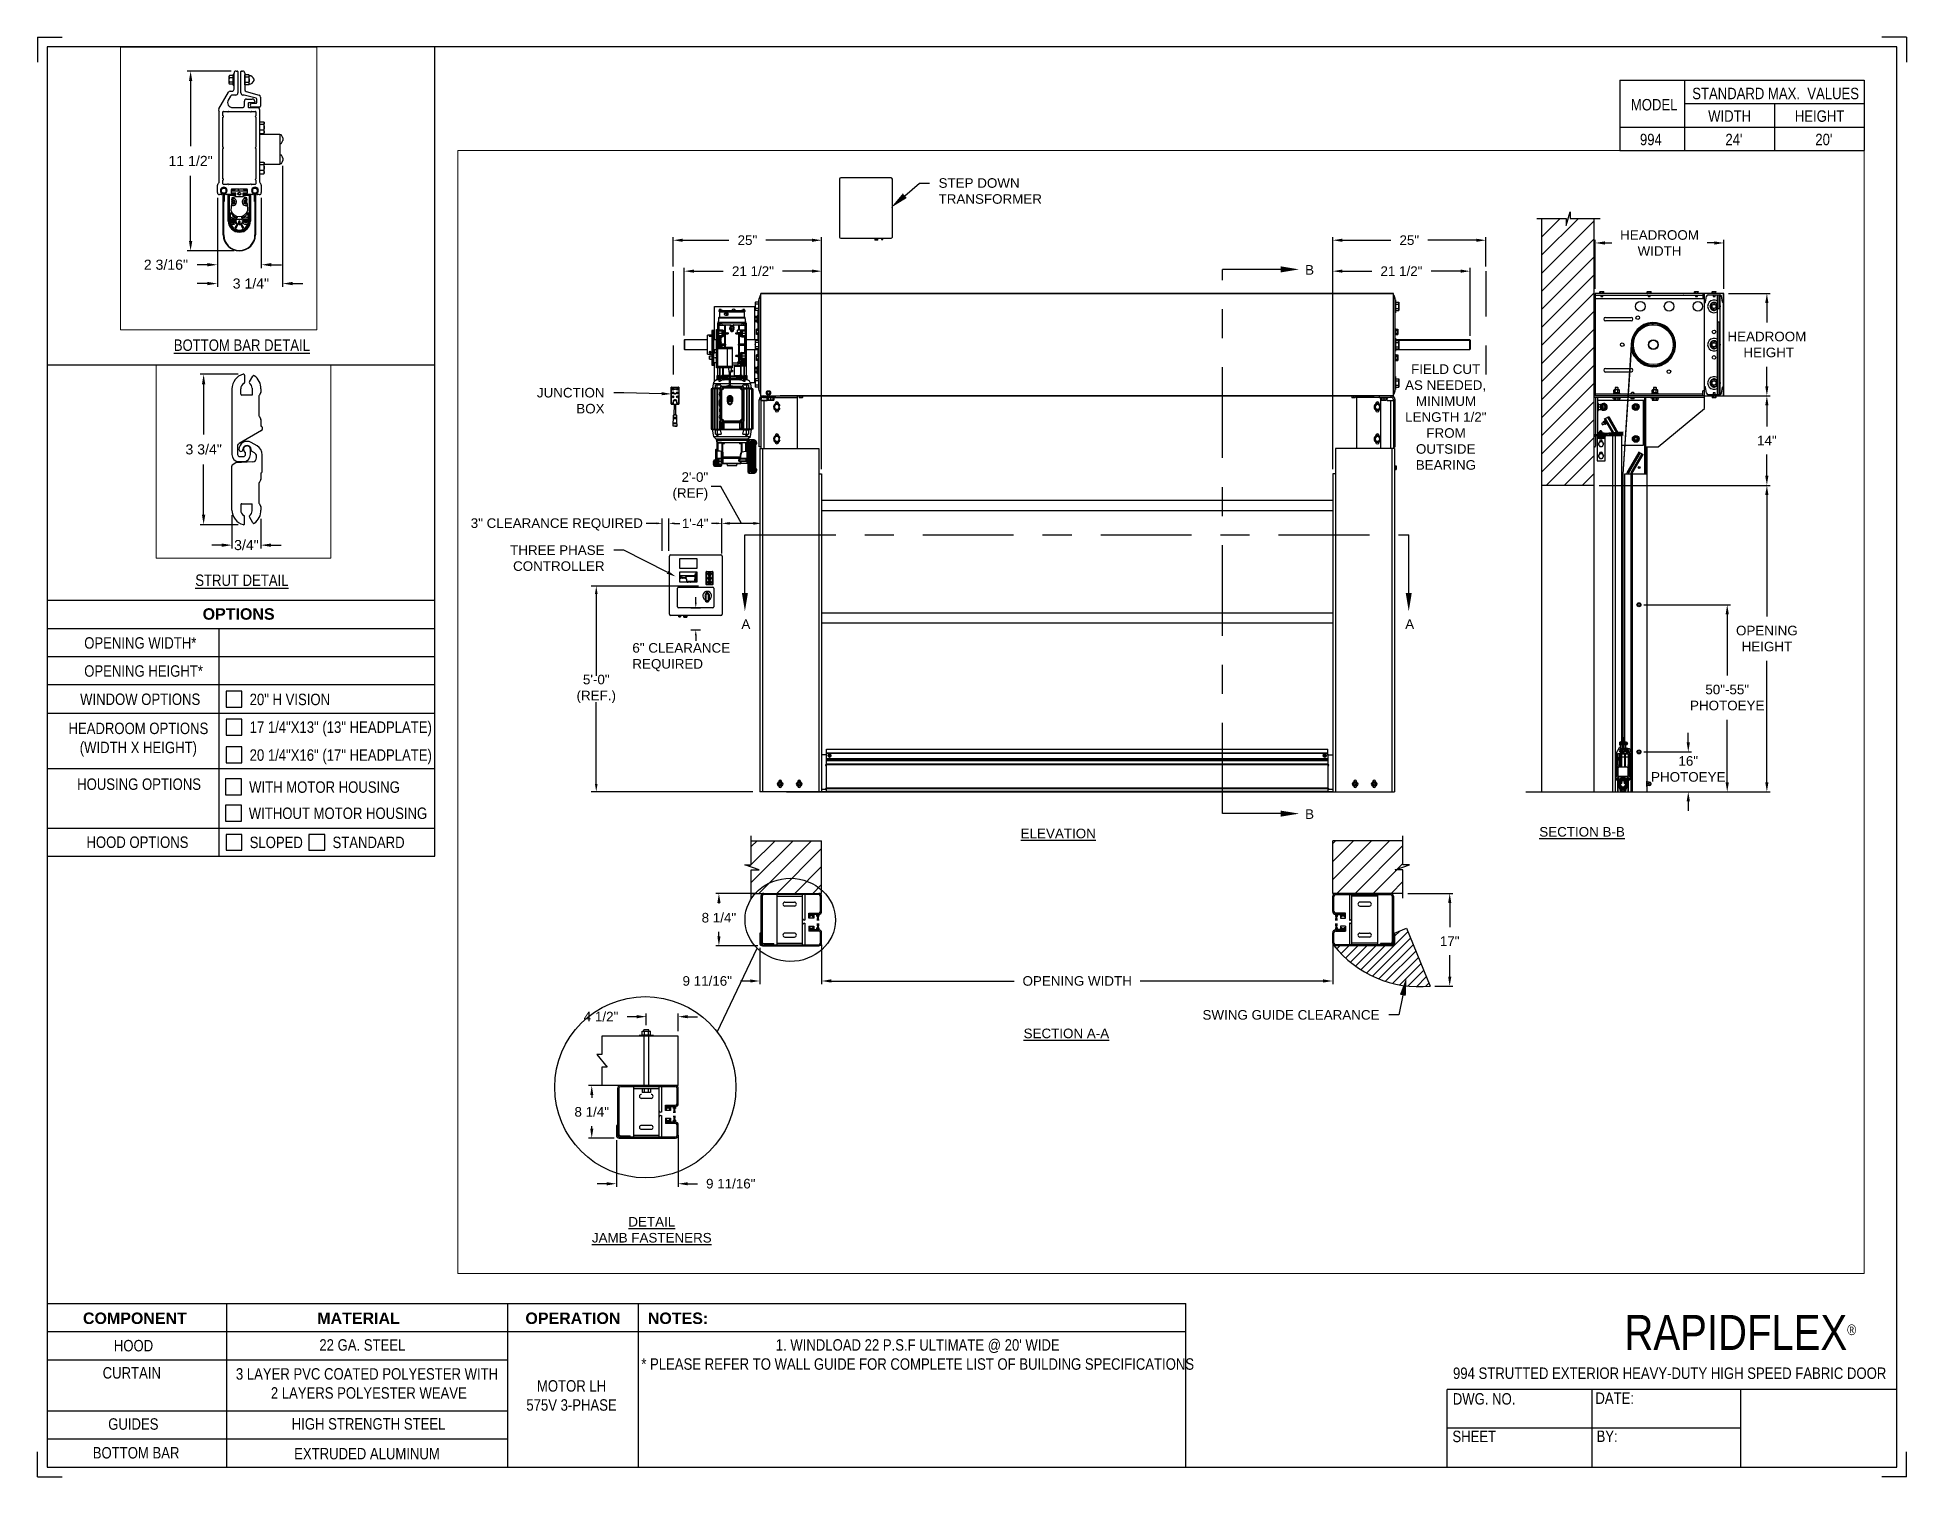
# Paper-space layout '994 MOTOR LH 575V 3-PHASE' of a CAD drawing. Header units: inches. Extents: x 0.1 to 10.9, y 0.1 to 8.4.
# The model-space entities are those that its viewports show. They can reach past a viewport. Long polylines and large blocks are cut down to what shows.
import ezdxf
from ezdxf import colors
from ezdxf.entities.mleader import LeaderData, LeaderLine
from ezdxf.math import Vec2, Vec3

# ---------------------------------------------------------------- set-up
doc = ezdxf.new("R2010")
doc.units = ezdxf.units.IN
doc.header["$LTSCALE"] = 0.25
doc.header["$MEASUREMENT"] = 0
doc.linetypes.add('CENTER', pattern=[2, 1.25, -0.25, 0.25, -0.25])
doc.linetypes.add('PHANTOM2', pattern=[1.25, 0.625, -0.125, 0.125, -0.125, 0.125, -0.125])
for name, color, linetype in [('575V 3-PHASE 60HZ', 4, 'Continuous'), ('ANNOTATIONS', 1, 'Continuous'), ('DETAILS', 4, 'Continuous'), ('HIDDEN', 6, 'PHANTOM2'), ('MOTOR LH', 7, 'Continuous'), ('SECTION CUTS', 6, 'CENTER'), ('STANDARD MOTOR LH', 7, 'Continuous'), ('TITLE BLOCK', 7, 'Continuous')]:
    doc.layers.add(name, color=color, linetype=linetype)
doc.styles.add('ARIAL', font='arial.ttf', dxfattribs={"height": 0.09375})
doc.styles.add('CADdetails-DIMENSIONS', font='ARIALN.TTF', dxfattribs={"height": 2.38})
doc.styles.add('ROMANS', font='Romans', dxfattribs={"height": 0.09375})
doc.styles.get("Standard").update_dxf_attribs({"font": 'romans.shx'})
doc.dimstyles.get("Standard").update_dxf_attribs({"dimscale": 60, "dimtxt": 0.0833, "dimasz": 0.0833, "dimexe": 0.0833, "dimexo": 0.04, "dimgap": 0.09, "dimtad": 0, "dimtih": 1, "dimtoh": 1, "dimdec": 4, "dimzin": 1, "dimdsep": 46, "dimlunit": 4, "dimtxsty": 'Standard', "dimcen": 0.09, "dimclrt": 150, "dimadec": 4, "dimazin": 2, "dimtfac": 1, "dimtdec": 0, "dimtofl": 0, "dimtmove": 0, "dimatfit": 3, "dimfxl": 1, "dimtolj": 1, "dimtzin": 0, "dimlwd": -1, "dimlwe": -1, "dimarcsym": 1})
doc.dimstyles.new('STANDARD$0', dxfattribs={"dimtxt": 0.09375, "dimasz": 0.09375, "dimexe": 0.03125, "dimexo": 0.046875, "dimgap": 0.09, "dimtad": 0, "dimtih": 1, "dimtoh": 1, "dimdec": 4, "dimzin": 0, "dimdsep": 46, "dimtxsty": 'ARIAL', "dimcen": 0.09, "dimadec": 0, "dimazin": 0, "dimtfac": 1, "dimtdec": 4, "dimtofl": 0, "dimtmove": 0, "dimatfit": 1, "dimfxl": 1, "dimtolj": 1, "dimtzin": 0, "dimarcsym": 0})
pattern_1 = [(45, (51.22113, -12.01518), (-0.088388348, 0.088388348), [])]
pattern_2 = [(45, (264.90048, 236.46307), (-0.0883883, 0.0883883), [])]
pattern_3 = [(135, (292.28298, 236.46307), (0.0883883, 0.0883883), [])]
pattern_4 = [(45, (279.8829, 230.26467), (-0.265165, 0.265165), []), (45, (280.05966, 230.26467), (-0.265165, 0.265165), [])]
pattern_5 = [(45, (279.88289, 230.26467), (-0.0883883, 0.0883883), [])]
pattern_6 = [(45, (263.498, 234.58172), (-0.0883883, 0.0883883), [])]

psp = doc.layouts.new('994 MOTOR LH 575V 3-PHASE')

# ---------------------------------------------------------------- texts
at = {"layer": 'TITLE BLOCK', "attachment_point": 2, "style": 'CADdetails-DIMENSIONS'}
for s, width, insert, char_height in [('MODEL', 0.28815, (9.45, 8.068), 0.0664), ('STANDARD MAX.  VALUES', 1.75949, (10.155, 8.133), 0.06641), ('WIDTH', 0.42908, (9.888, 8.002), 0.0664), ('HEIGHT', 0.42908, (10.41, 8.002), 0.0664), ('994', 0.29952, (9.431, 7.866), 0.0664)]:
    psp.add_mtext_dynamic_manual_height_columns(s, width=width, gutter_width=1.363, heights=[0], dxfattribs=dict(at, insert=insert, char_height=char_height))
at = {"layer": 'TITLE BLOCK', "style": 'CADdetails-DIMENSIONS'}
for s, insert, char_height, width, attachment_point in [("24'", (9.913, 7.866), 0.0664, 1.75949, 2), ("20'", (10.435, 7.866), 0.0664, 1.75949, 2), ('{\\LBOTTOM BAR DETAIL}', (1.254, 6.672), 0.06641, 1.75949, 2), ('{\\LSTRUT DETAIL}', (1.254, 5.307), 0.06641, 1.75949, 2), ('{\\fArial|b1|i0|c0|p34;OPTIONS}', (1.235, 5.111), 0.06641, 1.75949, 2), ('OPENING WIDTH*', (0.339, 4.943), 0.06641, 1.30693, 1), ('OPENING HEIGHT*', (0.339, 4.78), 0.06641, 1.30693, 1), ('WINDOW OPTIONS', (0.315, 4.616), 0.06641, 1.30693, 1), ('20" H VISION', (1.299, 4.615), 0.06641, 1.23928, 1), ('\\pi0.2526;HEADROOM OPTIONS\\P\\pi0.31792;(WIDTH X HEIGHT)', (-0.005, 4.447), 0.06641, 1.30693, 1), ('17 1/4"X13" (13" HEADPLATE)', (1.299, 4.454), 0.06641, 1.23928, 1), ('20 1/4"X16" (17" HEADPLATE)', (1.299, 4.292), 0.06641, 1.23928, 1), ('HOUSING OPTIONS', (0.298, 4.123), 0.06641, 1.30693, 1), ('WITH MOTOR HOUSING', (1.296, 4.106), 0.06641, 1.23928, 1), ('WITHOUT MOTOR HOUSING', (1.294, 3.954), 0.06641, 1.53035, 1), ('HOOD OPTIONS', (0.352, 3.786), 0.06641, 1.30693, 1), ('SLOPED', (1.299, 3.785), 0.0664, 1.23928, 1), ('STANDARD', (1.78, 3.785), 0.0664, 1.23928, 1), ('{\\fArial|b1|i0|c0|p34;COMPONENT}', (0.633, 1.022), 0.06641, 1.75949, 2), ('{\\fArial|b1|i0|c0|p34;MATERIAL}', (1.931, 1.022), 0.06641, 1.75949, 2), ('{\\fArial|b1|i0|c0|p34;OPERATION}', (3.175, 1.022), 0.06641, 1.75949, 2), ('{\\fArial|b1|i0|c0|p34;NOTES:}', (3.785, 1.022), 0.06641, 1.75949, 2), ('\\A1;RAPIDFLEX{\\H0.30337x;\\S® ^ ;}', (10.642, 1.008), 0.20312, 2.03069, 3), ('22 GA. STEEL', (1.953, 0.867), 0.06641, 1.75949, 2), ("1. WINDLOAD 22 P.S.F ULTIMATE @ 20' WIDE\\P* PLEASE REFER TO WALL GUIDE FOR COMPLETE LIST OF BUILDING SPECIFICATIONS", (5.176, 0.867), 0.06641, 3.11182, 2), ('HOOD', (0.625, 0.863), 0.0664, 1.75949, 2), ('CURTAIN', (0.615, 0.705), 0.0664, 1.75949, 2), ('3 LAYER PVC COATED POLYESTER WITH\\P 2 LAYERS POLYESTER WEAVE', (1.98, 0.699), 0.06641, 1.75949, 2), ('994 STRUTTED EXTERIOR HEAVY-DUTY HIGH SPEED FABRIC DOOR', (9.54, 0.703), 0.06641, 3.17422, 2), ('\\PMOTOR LH\\P575V 3-PHASE', (3.167, 0.74), 0.06641, 1.75949, 2), ('DWG. NO.', (8.463, 0.554), 0.0664, 1.75949, 2), ('DATE:', (9.221, 0.558), 0.0664, 1.75949, 2), ('GUIDES', (0.624, 0.408), 0.0664, 1.75949, 2), ('HIGH STRENGTH STEEL', (1.989, 0.409), 0.06641, 1.75949, 2), ('SHEET', (8.406, 0.336), 0.0664, 1.75949, 2), ('BY:', (9.177, 0.337), 0.0664, 1.75949, 2), ('BOTTOM BAR', (0.64, 0.241), 0.0664, 1.75949, 2), ('EXTRUDED ALUMINUM', (1.98, 0.236), 0.06641, 1.75949, 2)]:
    psp.add_mtext(s, dxfattribs=dict(at, insert=insert, char_height=char_height, width=width, attachment_point=attachment_point))

msp = doc.modelspace()

# ---------------------------------------------------------------- texts
at = {"layer": 'ANNOTATIONS', "char_height": 0.09375, "style": 'ARIAL'}
for s, insert, width, attachment_point in [('\\pi0.06301;FIELD CUT \\P\\pi0.00385;AS NEEDED, \\P\\pi0.10988;MINIMUM \\P\\pi0.00446;LENGTH 1/2" \\P\\pi0.21223;FROM \\P\\pi0.1103;OUTSIDE \\P\\pi0.10883;BEARING', (281.79543, 244.28725), 0.7893601, 1), ('{\\LELEVATION}', (278.40683, 239.7429), 3.0834986, 2), ('{\\LSECTION B-B}', (283.53099, 239.75886), 1.3823677, 2), ('{\\LSECTION A-A}', (278.48621, 237.78617), 1.3823677, 2), ('{\\LDETAIL\\PJAMB FASTENERS}', (274.4305, 235.94263), 1.3823677, 2)]:
    msp.add_mtext(s, dxfattribs=dict(at, insert=insert, width=width, attachment_point=attachment_point))
for s, insert, attachment_point in [('2\'-0"\\P(REF)', (274.98213, 243.09191), 6), ('3" CLEARANCE REQUIRED', (272.65936, 242.72037), 4), ('1\'-4"', (274.98513, 242.73098), 6), ('6" CLEARANCE\\PREQUIRED', (274.24054, 241.42133), 4), ('5\'-0"\\P(REF.)', (273.88735, 241.11044), 5)]:
    msp.add_mtext(s, dxfattribs=dict(at, insert=insert, attachment_point=attachment_point))
at = {"layer": 'SECTION CUTS', "style": 'ARIAL'}
for s, p in [('B', (280.8216, 245.16487)), ('A', (275.30694, 241.69757)), ('A', (281.80093, 241.69757)), ('B', (280.8216, 239.83845))]:
    msp.add_text(s, height=0.09375, dxfattribs=at).set_placement(p)

# ---------------------------------------------------------------- blocks, each defined once
blk = doc.blocks.new('*D88')
at = {"layer": 'ANNOTATIONS', "color": 0, "lineweight": -2, "transparency": 16777216}
for p, q in [((275.486, 238.576), (275.486, 238.221)), ((276.092, 238.576), (276.092, 238.221)), ((275.393, 238.252), (275.299, 238.252)), ((276.185, 238.252), (276.279, 238.252))]:
    blk.add_line(p, q, dxfattribs=at)
at = {"layer": 'ANNOTATIONS', "color": 0, "transparency": 16777216}
for points in [[(275.393, 238.268), (275.393, 238.237), (275.486, 238.252)], [(276.185, 238.268), (276.185, 238.237), (276.092, 238.252)]]:
    blk.add_solid(points, dxfattribs=at)
at = {"layer": 'defpoints', "color": 0, "transparency": 16777216}
for p in [(275.486, 238.623), (276.092, 238.623), (275.486, 238.252)]:
    blk.add_point(p, dxfattribs=at)
at = {"layer": 'ANNOTATIONS', "color": 0, "transparency": 16777216, "insert": (274.973, 238.252), "char_height": 0.09375, "attachment_point": 5, "style": 'ARIAL'}
blk.add_mtext('\\A1;9 11/16"', dxfattribs=at)
blk = doc.blocks.new('*D89')
at = {"layer": 'ANNOTATIONS', "color": 0, "lineweight": -2, "transparency": 16777216}
for p, q in [((275.457, 239.11), (275.056, 239.11)), ((275.087, 239.016), (275.087, 239.01)), ((275.087, 238.69), (275.087, 238.733)), ((275.467, 238.596), (275.056, 238.596))]:
    blk.add_line(p, q, dxfattribs=at)
at = {"layer": 'ANNOTATIONS', "color": 0, "transparency": 16777216}
for points in [[(275.072, 239.016), (275.103, 239.016), (275.087, 239.11)], [(275.072, 238.69), (275.103, 238.69), (275.087, 238.596)]]:
    blk.add_solid(points, dxfattribs=at)
at = {"layer": 'defpoints', "color": 0, "transparency": 16777216}
for p in [(275.504, 239.11), (275.087, 238.596), (275.514, 238.596)]:
    blk.add_point(p, dxfattribs=at)
at = {"layer": 'ANNOTATIONS', "color": 0, "transparency": 16777216, "insert": (275.087, 238.871), "char_height": 0.0938, "attachment_point": 5, "style": 'ARIAL'}
blk.add_mtext('\\A1;8 1/4"', dxfattribs=at)
blk = doc.blocks.new('*D90')
at = {"layer": 'ANNOTATIONS', "color": 0, "lineweight": -2, "transparency": 16777216}
for p, q in [((274.639, 245.246), (274.639, 245.533)), ((274.733, 245.502), (275.184, 245.502)), ((275.998, 245.502), (275.547, 245.502)), ((276.092, 243.261), (276.092, 245.533))]:
    blk.add_line(p, q, dxfattribs=at)
at = {"layer": 'ANNOTATIONS', "color": 0, "transparency": 16777216}
for points in [[(274.733, 245.517), (274.733, 245.486), (274.639, 245.502)], [(275.998, 245.517), (275.998, 245.486), (276.092, 245.502)]]:
    blk.add_solid(points, dxfattribs=at)
at = {"layer": 'defpoints', "color": 0, "transparency": 16777216}
for p in [(274.639, 245.502), (274.639, 245.199), (276.092, 243.214)]:
    blk.add_point(p, dxfattribs=at)
at = {"layer": 'ANNOTATIONS', "color": 0, "transparency": 16777216, "insert": (275.366, 245.502), "char_height": 0.0938, "attachment_point": 5, "style": 'ARIAL'}
blk.add_mtext('\\A1;25"', dxfattribs=at)
blk = doc.blocks.new('*D91')
at = {"layer": 'ANNOTATIONS', "color": 0, "lineweight": -2, "transparency": 16777216}
for p, q in [((281.092, 243.261), (281.092, 245.533)), ((281.185, 245.502), (281.66, 245.502)), ((282.496, 245.502), (282.022, 245.502)), ((282.59, 245.246), (282.59, 245.533))]:
    blk.add_line(p, q, dxfattribs=at)
at = {"layer": 'ANNOTATIONS', "color": 0, "transparency": 16777216}
for points in [[(281.185, 245.517), (281.185, 245.486), (281.092, 245.502)], [(282.496, 245.517), (282.496, 245.486), (282.59, 245.502)]]:
    blk.add_solid(points, dxfattribs=at)
at = {"layer": 'defpoints', "color": 0, "transparency": 16777216}
for p in [(281.092, 245.502), (282.59, 245.199), (281.092, 243.214)]:
    blk.add_point(p, dxfattribs=at)
at = {"layer": 'ANNOTATIONS', "color": 0, "transparency": 16777216, "insert": (281.841, 245.502), "char_height": 0.0938, "attachment_point": 5, "style": 'ARIAL'}
blk.add_mtext('\\A1;25"', dxfattribs=at)
blk = doc.blocks.new('*D92')
at = {"layer": 'ANNOTATIONS', "color": 0, "lineweight": -2, "transparency": 16777216}
for p, q in [((274.748, 244.57), (274.748, 245.231)), ((274.842, 245.199), (275.13, 245.199)), ((275.998, 245.199), (275.71, 245.199)), ((276.092, 243.261), (276.092, 245.231))]:
    blk.add_line(p, q, dxfattribs=at)
at = {"layer": 'ANNOTATIONS', "color": 0, "transparency": 16777216}
for points in [[(274.842, 245.215), (274.842, 245.184), (274.748, 245.199)], [(275.998, 245.215), (275.998, 245.184), (276.092, 245.199)]]:
    blk.add_solid(points, dxfattribs=at)
at = {"layer": 'defpoints', "color": 0, "transparency": 16777216}
for p in [(274.748, 245.199), (274.748, 244.523), (276.092, 243.214)]:
    blk.add_point(p, dxfattribs=at)
at = {"layer": 'ANNOTATIONS', "color": 0, "transparency": 16777216, "insert": (275.42, 245.199), "char_height": 0.09375, "attachment_point": 5, "style": 'ARIAL'}
blk.add_mtext('\\A1;21 1/2"', dxfattribs=at)
blk = doc.blocks.new('*D93')
at = {"layer": 'ANNOTATIONS', "color": 0, "lineweight": -2, "transparency": 16777216}
for p, q in [((281.092, 243.261), (281.092, 245.231)), ((281.185, 245.199), (281.473, 245.199)), ((282.342, 245.199), (282.054, 245.199)), ((282.435, 244.565), (282.435, 245.231))]:
    blk.add_line(p, q, dxfattribs=at)
at = {"layer": 'ANNOTATIONS', "color": 0, "transparency": 16777216}
for points in [[(281.185, 245.215), (281.185, 245.184), (281.092, 245.199)], [(282.342, 245.215), (282.342, 245.184), (282.435, 245.199)]]:
    blk.add_solid(points, dxfattribs=at)
at = {"layer": 'defpoints', "color": 0, "transparency": 16777216}
for p in [(282.435, 245.199), (282.435, 244.518), (281.092, 243.214)]:
    blk.add_point(p, dxfattribs=at)
at = {"layer": 'ANNOTATIONS', "color": 0, "transparency": 16777216, "insert": (281.764, 245.199), "char_height": 0.09375, "attachment_point": 5, "style": 'ARIAL'}
blk.add_mtext('\\A1;21 1/2"', dxfattribs=at)
blk = doc.blocks.new('*D94')
at = {"layer": 'ANNOTATIONS', "color": 0, "lineweight": -2, "transparency": 16777216}
for p, q in [((284.57, 240.588), (284.57, 240.682)), ((284.135, 240.495), (284.601, 240.495)), ((284.207, 240.103), (284.601, 240.103)), ((284.57, 240.01), (284.57, 239.916))]:
    blk.add_line(p, q, dxfattribs=at)
at = {"layer": 'ANNOTATIONS', "color": 0, "transparency": 16777216}
for points in [[(284.554, 240.588), (284.586, 240.588), (284.57, 240.495)], [(284.554, 240.01), (284.586, 240.01), (284.57, 240.103)]]:
    blk.add_solid(points, dxfattribs=at)
at = {"layer": 'defpoints', "color": 0, "transparency": 16777216}
for p in [(284.088, 240.495), (284.57, 240.495), (284.16, 240.103)]:
    blk.add_point(p, dxfattribs=at)
at = {"layer": 'ANNOTATIONS', "color": 0, "transparency": 16777216, "insert": (284.57, 240.327), "char_height": 0.0938, "attachment_point": 5, "style": 'ARIAL'}
blk.add_mtext('\\A1;16"\\PPHOTOEYE', dxfattribs=at)
blk = doc.blocks.new('*D95')
at = {"layer": 'ANNOTATIONS', "color": 0, "lineweight": -2, "transparency": 16777216}
for p, q in [((284.135, 241.934), (284.982, 241.934)), ((284.951, 241.84), (284.951, 241.243)), ((284.951, 240.197), (284.951, 240.809)), ((284.207, 240.103), (284.982, 240.103))]:
    blk.add_line(p, q, dxfattribs=at)
at = {"layer": 'ANNOTATIONS', "color": 0, "transparency": 16777216}
for points in [[(284.935, 241.84), (284.967, 241.84), (284.951, 241.934)], [(284.935, 240.197), (284.967, 240.197), (284.951, 240.103)]]:
    blk.add_solid(points, dxfattribs=at)
at = {"layer": 'defpoints', "color": 0, "transparency": 16777216}
for p in [(284.088, 241.934), (284.951, 241.934), (284.16, 240.103)]:
    blk.add_point(p, dxfattribs=at)
at = {"layer": 'ANNOTATIONS', "color": 0, "transparency": 16777216, "insert": (284.951, 241.026), "char_height": 0.09375, "attachment_point": 5, "style": 'ARIAL'}
blk.add_mtext('\\A1;50"-55"\\PPHOTOEYE', dxfattribs=at)
blk = doc.blocks.new('*D96')
at = {"layer": 'ANNOTATIONS', "color": 0, "lineweight": -2, "transparency": 16777216}
for p, q in [((284.773, 243.98), (285.37, 243.98)), ((285.339, 243.886), (285.339, 243.679)), ((285.339, 243.197), (285.339, 243.404)), ((283.697, 243.103), (285.37, 243.103))]:
    blk.add_line(p, q, dxfattribs=at)
at = {"layer": 'ANNOTATIONS', "color": 0, "transparency": 16777216}
for points in [[(285.323, 243.886), (285.354, 243.886), (285.339, 243.98)], [(285.323, 243.197), (285.354, 243.197), (285.339, 243.103)]]:
    blk.add_solid(points, dxfattribs=at)
at = {"layer": 'defpoints', "color": 0, "transparency": 16777216}
for p in [(284.726, 243.98), (283.65, 243.103), (285.339, 243.103)]:
    blk.add_point(p, dxfattribs=at)
at = {"layer": 'ANNOTATIONS', "color": 0, "transparency": 16777216, "insert": (285.339, 243.542), "char_height": 0.0938, "attachment_point": 5, "style": 'ARIAL'}
blk.add_mtext('\\A1;14"', dxfattribs=at)
blk = doc.blocks.new('*D97')
at = {"layer": 'ANNOTATIONS', "color": 0, "lineweight": -2, "transparency": 16777216}
for p, q in [((283.66, 245.027), (283.66, 245.506)), ((283.754, 245.475), (283.823, 245.475)), ((284.824, 245.475), (284.754, 245.475)), ((284.918, 245.027), (284.918, 245.506))]:
    blk.add_line(p, q, dxfattribs=at)
at = {"layer": 'ANNOTATIONS', "color": 0, "transparency": 16777216}
for points in [[(283.754, 245.491), (283.754, 245.459), (283.66, 245.475)], [(284.824, 245.491), (284.824, 245.459), (284.918, 245.475)]]:
    blk.add_solid(points, dxfattribs=at)
at = {"layer": 'defpoints', "color": 0, "transparency": 16777216}
for p in [(284.918, 245.475), (283.66, 244.98), (284.918, 244.98)]:
    blk.add_point(p, dxfattribs=at)
at = {"layer": 'ANNOTATIONS', "color": 0, "transparency": 16777216, "insert": (284.289, 245.475), "char_height": 0.09375, "attachment_point": 5, "style": 'ARIAL'}
blk.add_mtext('\\A1;HEADROOM\\PWIDTH', dxfattribs=at)
blk = doc.blocks.new('*D98')
at = {"layer": 'ANNOTATIONS', "color": 0, "lineweight": -2, "transparency": 16777216}
for p, q in [((284.963, 244.982), (285.37, 244.982)), ((285.339, 244.888), (285.339, 244.698)), ((285.339, 244.073), (285.339, 244.263)), ((284.775, 243.98), (285.37, 243.98))]:
    blk.add_line(p, q, dxfattribs=at)
at = {"layer": 'ANNOTATIONS', "color": 0, "transparency": 16777216}
for points in [[(285.323, 244.888), (285.354, 244.888), (285.339, 244.982)], [(285.323, 244.073), (285.354, 244.073), (285.339, 243.98)]]:
    blk.add_solid(points, dxfattribs=at)
at = {"layer": 'defpoints', "color": 0, "transparency": 16777216}
for p in [(284.916, 244.982), (284.728, 243.98), (285.339, 243.98)]:
    blk.add_point(p, dxfattribs=at)
at = {"layer": 'ANNOTATIONS', "color": 0, "transparency": 16777216, "insert": (285.339, 244.481), "char_height": 0.09375, "attachment_point": 5, "style": 'ARIAL'}
blk.add_mtext('\\A1;HEADROOM\\P HEIGHT', dxfattribs=at)
blk = doc.blocks.new('*D99')
at = {"layer": 'ANNOTATIONS', "color": 0, "linetype": 'ByBlock', "lineweight": -2, "transparency": 16777216}
for p, q in [((281.826, 239.11), (282.268, 239.11)), ((282.236, 239.016), (282.236, 238.779)), ((282.236, 238.295), (282.236, 238.505)), ((282.09, 238.201), (282.268, 238.201))]:
    blk.add_line(p, q, dxfattribs=at)
at = {"layer": 'ANNOTATIONS', "color": 0, "transparency": 16777216}
for points in [[(282.221, 239.016), (282.252, 239.016), (282.236, 239.11)], [(282.221, 238.295), (282.252, 238.295), (282.236, 238.201)]]:
    blk.add_solid(points, dxfattribs=at)
at = {"layer": 'defpoints', "color": 0, "transparency": 16777216}
for p in [(281.779, 239.11), (282.236, 239.11), (282.044, 238.201)]:
    blk.add_point(p, dxfattribs=at)
at = {"layer": 'ANNOTATIONS', "color": 0, "transparency": 16777216, "insert": (282.236, 238.642), "char_height": 0.0938, "attachment_point": 5, "style": 'ARIAL'}
blk.add_mtext('\\A1;17"', dxfattribs=at)
blk = doc.blocks.new('*D100')
at = {"layer": 'ANNOTATIONS', "color": 0, "lineweight": -2, "transparency": 16777216}
for p, q in [((283.744, 243.103), (285.37, 243.103)), ((285.339, 243.01), (285.339, 241.821)), ((285.339, 240.197), (285.339, 241.386)), ((283.761, 240.103), (285.37, 240.103))]:
    blk.add_line(p, q, dxfattribs=at)
at = {"layer": 'ANNOTATIONS', "color": 0, "transparency": 16777216}
for points in [[(285.323, 243.01), (285.354, 243.01), (285.339, 243.103)], [(285.323, 240.197), (285.354, 240.197), (285.339, 240.103)]]:
    blk.add_solid(points, dxfattribs=at)
at = {"layer": 'defpoints', "color": 0, "transparency": 16777216}
for p in [(283.697, 243.103), (283.714, 240.103), (285.339, 240.103)]:
    blk.add_point(p, dxfattribs=at)
at = {"layer": 'ANNOTATIONS', "color": 0, "transparency": 16777216, "insert": (285.339, 241.603), "char_height": 0.09375, "attachment_point": 5, "style": 'ARIAL'}
blk.add_mtext('\\A1;OPENING \\PHEIGHT', dxfattribs=at)
blk = doc.blocks.new('*D101')
at = {"layer": 'ANNOTATIONS', "color": 0, "lineweight": -2, "transparency": 16777216}
for p, q in [((276.092, 238.605), (276.092, 238.221)), ((281.092, 238.605), (281.092, 238.221)), ((276.186, 238.252), (277.975, 238.252)), ((280.998, 238.252), (279.208, 238.252))]:
    blk.add_line(p, q, dxfattribs=at)
at = {"layer": 'ANNOTATIONS', "color": 0, "transparency": 16777216}
for points in [[(276.186, 238.268), (276.186, 238.237), (276.092, 238.252)], [(280.998, 238.268), (280.998, 238.237), (281.092, 238.252)]]:
    blk.add_solid(points, dxfattribs=at)
at = {"layer": 'defpoints', "color": 0, "transparency": 16777216}
for p in [(276.092, 238.652), (281.092, 238.652), (281.092, 238.252)]:
    blk.add_point(p, dxfattribs=at)
at = {"layer": 'ANNOTATIONS', "color": 0, "transparency": 16777216, "insert": (278.592, 238.252), "char_height": 0.09375, "attachment_point": 5, "style": 'ARIAL'}
blk.add_mtext('\\A1;OPENING WIDTH', dxfattribs=at)
blk = doc.blocks.new('*D102')
at = {"layer": 'ANNOTATIONS', "color": 0, "lineweight": -2, "transparency": 16777216}
for p, q in [((271.362, 237.481), (271.009, 237.481)), ((271.041, 237.388), (271.041, 236.921)), ((271.041, 236.178), (271.041, 236.644)), ((271.362, 236.084), (271.009, 236.084))]:
    blk.add_line(p, q, dxfattribs=at)
at = {"layer": 'ANNOTATIONS', "color": 0, "transparency": 16777216}
for points in [[(271.025, 237.388), (271.056, 237.388), (271.041, 237.481)], [(271.025, 236.178), (271.056, 236.178), (271.041, 236.084)]]:
    blk.add_solid(points, dxfattribs=at)
at = {"layer": 'defpoints', "color": 0, "transparency": 16777216}
for p in [(271.409, 237.481), (271.041, 236.084), (271.409, 236.084)]:
    blk.add_point(p, dxfattribs=at)
at = {"layer": 'ANNOTATIONS', "color": 0, "transparency": 16777216, "insert": (271.041, 236.783), "char_height": 0.0938, "attachment_point": 5, "style": 'ARIAL'}
blk.add_mtext('\\A1;3 3/4"', dxfattribs=at)
blk = doc.blocks.new('*D103')
at = {"layer": 'ANNOTATIONS', "color": 0, "lineweight": -2, "transparency": 16777216}
for p, q in [((271.303, 236.173), (271.303, 235.862)), ((271.573, 236.139), (271.573, 235.862)), ((271.209, 235.894), (271.116, 235.894)), ((271.666, 235.894), (271.76, 235.894))]:
    blk.add_line(p, q, dxfattribs=at)
at = {"layer": 'ANNOTATIONS', "color": 0, "transparency": 16777216}
for points in [[(271.209, 235.909), (271.209, 235.878), (271.303, 235.894)], [(271.666, 235.909), (271.666, 235.878), (271.573, 235.894)]]:
    blk.add_solid(points, dxfattribs=at)
at = {"layer": 'defpoints', "color": 0, "transparency": 16777216}
for p in [(271.303, 236.22), (271.573, 236.186), (271.573, 235.894)]:
    blk.add_point(p, dxfattribs=at)
at = {"layer": 'ANNOTATIONS', "color": 0, "transparency": 16777216, "insert": (271.438, 235.894), "char_height": 0.0938, "attachment_point": 5, "style": 'ARIAL'}
blk.add_mtext('\\A1;3/4"', dxfattribs=at)
blk = doc.blocks.new('*D82')
at = {"layer": 'ANNOTATIONS', "color": 0, "lineweight": -2, "transparency": 16777216}
for p, q in [((269.637, 237.789), (269.23, 237.789)), ((269.261, 237.695), (269.261, 237.092)), ((269.261, 236.211), (269.261, 236.815)), ((269.667, 236.118), (269.23, 236.118))]:
    blk.add_line(p, q, dxfattribs=at)
at = {"layer": 'ANNOTATIONS', "color": 0, "transparency": 16777216}
for points in [[(269.246, 237.695), (269.277, 237.695), (269.261, 237.789)], [(269.246, 236.211), (269.277, 236.211), (269.261, 236.118)]]:
    blk.add_solid(points, dxfattribs=at)
at = {"layer": 'defpoints', "color": 0, "transparency": 16777216}
for p in [(269.684, 237.789), (269.261, 236.118), (269.714, 236.118)]:
    blk.add_point(p, dxfattribs=at)
at = {"layer": 'ANNOTATIONS', "color": 0, "transparency": 16777216, "insert": (269.261, 236.953), "char_height": 0.09375, "attachment_point": 5, "style": 'ARIAL'}
blk.add_mtext('\\A1;11 1/2"', dxfattribs=at)
blk = doc.blocks.new('*D83')
at = {"layer": 'ANNOTATIONS', "color": 0, "lineweight": -2, "transparency": 16777216}
for p, q in [((269.51, 236.612), (269.51, 235.958)), ((269.918, 236.612), (269.918, 235.958)), ((269.416, 235.989), (269.323, 235.989)), ((270.012, 235.989), (270.105, 235.989))]:
    blk.add_line(p, q, dxfattribs=at)
at = {"layer": 'ANNOTATIONS', "color": 0, "transparency": 16777216}
for points in [[(269.416, 236.005), (269.416, 235.974), (269.51, 235.989)], [(270.012, 236.005), (270.012, 235.974), (269.918, 235.989)]]:
    blk.add_solid(points, dxfattribs=at)
at = {"layer": 'defpoints', "color": 0, "transparency": 16777216}
for p in [(269.51, 236.659), (269.918, 236.659), (269.51, 235.989)]:
    blk.add_point(p, dxfattribs=at)
at = {"layer": 'ANNOTATIONS', "color": 0, "transparency": 16777216, "insert": (269.032, 235.989), "char_height": 0.09375, "attachment_point": 5, "style": 'ARIAL'}
blk.add_mtext('\\A1;2 3/16"', dxfattribs=at)
blk = doc.blocks.new('*D84')
at = {"layer": 'ANNOTATIONS', "color": 0, "lineweight": -2, "transparency": 16777216}
for p, q in [((270.116, 236.909), (270.116, 235.783)), ((269.51, 236.612), (269.51, 235.783)), ((269.416, 235.814), (269.323, 235.814)), ((270.21, 235.814), (270.304, 235.814))]:
    blk.add_line(p, q, dxfattribs=at)
at = {"layer": 'ANNOTATIONS', "color": 0, "transparency": 16777216}
for points in [[(269.416, 235.83), (269.416, 235.799), (269.51, 235.814)], [(270.21, 235.83), (270.21, 235.799), (270.116, 235.814)]]:
    blk.add_solid(points, dxfattribs=at)
at = {"layer": 'defpoints', "color": 0, "transparency": 16777216}
for p in [(270.116, 236.956), (269.51, 236.659), (269.51, 235.814)]:
    blk.add_point(p, dxfattribs=at)
at = {"layer": 'ANNOTATIONS', "color": 0, "transparency": 16777216, "insert": (269.821, 235.814), "char_height": 0.0938, "attachment_point": 5, "style": 'ARIAL'}
blk.add_mtext('\\A1;3 1/4"', dxfattribs=at)
blk = doc.blocks.new('*D85')
at = {"layer": 'ANNOTATIONS', "color": 0, "lineweight": -2, "transparency": 16777216}
for p, q in [((274.084, 236.695), (274.084, 236.237)), ((274.689, 236.695), (274.689, 236.237)), ((273.99, 236.268), (273.896, 236.268)), ((274.783, 236.268), (274.877, 236.268))]:
    blk.add_line(p, q, dxfattribs=at)
at = {"layer": 'ANNOTATIONS', "color": 0, "transparency": 16777216}
for points in [[(273.99, 236.283), (273.99, 236.252), (274.084, 236.268)], [(274.783, 236.283), (274.783, 236.252), (274.689, 236.268)]]:
    blk.add_solid(points, dxfattribs=at)
at = {"layer": 'defpoints', "color": 0, "transparency": 16777216}
for p in [(274.084, 236.742), (274.689, 236.742), (274.084, 236.268)]:
    blk.add_point(p, dxfattribs=at)
at = {"layer": 'ANNOTATIONS', "color": 0, "transparency": 16777216, "insert": (275.203, 236.268), "char_height": 0.09375, "attachment_point": 5, "style": 'ARIAL'}
blk.add_mtext('\\A1;9 11/16"', dxfattribs=at)
blk = doc.blocks.new('*D86')
at = {"layer": 'ANNOTATIONS', "color": 0, "lineweight": -2, "transparency": 16777216}
for p, q in [((274.055, 237.229), (273.812, 237.229)), ((273.843, 237.135), (273.843, 237.11)), ((273.843, 236.808), (273.843, 236.833)), ((274.064, 236.714), (273.812, 236.714))]:
    blk.add_line(p, q, dxfattribs=at)
at = {"layer": 'ANNOTATIONS', "color": 0, "transparency": 16777216}
for points in [[(273.828, 237.135), (273.859, 237.135), (273.843, 237.229)], [(273.828, 236.808), (273.859, 236.808), (273.843, 236.714)]]:
    blk.add_solid(points, dxfattribs=at)
at = {"layer": 'defpoints', "color": 0, "transparency": 16777216}
for p in [(274.102, 237.229), (273.843, 236.714), (274.111, 236.714)]:
    blk.add_point(p, dxfattribs=at)
at = {"layer": 'ANNOTATIONS', "color": 0, "transparency": 16777216, "insert": (273.843, 236.971), "char_height": 0.0938, "attachment_point": 5, "style": 'ARIAL'}
blk.add_mtext('\\A1;8 1/4"', dxfattribs=at)
blk = doc.blocks.new('*D87')
at = {"layer": 'ANNOTATIONS', "color": 0, "lineweight": -2, "transparency": 16777216}
for p, q in [((274.283, 237.903), (274.189, 237.903)), ((274.377, 237.82), (274.377, 237.934)), ((274.689, 237.76), (274.689, 237.934)), ((274.783, 237.903), (274.877, 237.903))]:
    blk.add_line(p, q, dxfattribs=at)
at = {"layer": 'ANNOTATIONS', "color": 0, "transparency": 16777216}
for points in [[(274.283, 237.919), (274.283, 237.887), (274.377, 237.903)], [(274.783, 237.919), (274.783, 237.887), (274.689, 237.903)]]:
    blk.add_solid(points, dxfattribs=at)
at = {"layer": 'defpoints', "color": 0, "transparency": 16777216}
for p in [(274.689, 237.903), (274.377, 237.773), (274.689, 237.714)]:
    blk.add_point(p, dxfattribs=at)
at = {"layer": 'ANNOTATIONS', "color": 0, "transparency": 16777216, "insert": (273.934, 237.903), "char_height": 0.0938, "attachment_point": 5, "style": 'ARIAL'}
blk.add_mtext('\\A1;4 1/2"', dxfattribs=at)

# ---------------------------------------------------------------- dimensions: what is measured, and where the dimension line sits
at = {"layer": 'ANNOTATIONS'}
for base, p1, p2, text, picture, middle in [((284.91792, 245.47497), (283.6599, 244.97967), (284.91792, 244.97967), 'HEADROOM\\PWIDTH', '*D97', (284.28891, 245.47497)), ((274.63933, 245.5016), (276.09173, 243.21417), (274.63933, 245.19945), '25"', '*D90', (275.36553, 245.5016)), ((281.09173, 245.5016), (282.59018, 245.19945), (281.09173, 243.21411), '25"', '*D91', (281.84096, 245.5016)), ((275.48626, 238.25226), (276.09173, 238.62316), (275.48626, 238.62316), '9 11/16"', '*D88', (274.97282, 238.25226)), ((274.68926, 237.90301), (274.37671, 237.77281), (274.68926, 237.71358), '4 1/2"', '*D87', (273.93422, 237.90301)), ((269.51015, 235.81424), (270.1162, 236.9561), (269.51015, 236.65899), '3 1/4"', '*D84', (269.82107, 235.81424)), ((269.51015, 235.98943), (269.91797, 236.65899), (269.51015, 236.65899), '2 3/16"', '*D83', (269.03233, 235.98943)), ((274.08379, 236.26783), (274.68926, 236.74181), (274.08379, 236.74181), '9 11/16"', '*D85', (275.2027, 236.26783)), ((271.57257, 235.89352), (271.30304, 236.22022), (271.57257, 236.18576), '3/4"', '*D103', (271.43781, 235.89352))]:
    dim = msp.add_linear_dim(base=base, p1=p1, p2=p2, text=text, dimstyle='STANDARD$0', dxfattribs=at)
    dim.commit()
    dim.dimension.update_dxf_attribs({"geometry": picture, "text_midpoint": middle, "dimtype": 160})
for base, p1, p2, text, picture, middle in [((274.74798, 245.19945), (276.09173, 243.21417), (274.74798, 244.5227), '21 1/2"', '*D92', (275.41986, 245.19945)), ((282.43548, 245.19945), (281.09173, 243.21411), (282.43548, 244.51794), '21 1/2"', '*D93', (281.76361, 245.19945)), ((281.09166, 238.25226), (276.0918, 238.65208), (281.09166, 238.65208), 'OPENING WIDTH', '*D101', (278.59173, 238.25226))]:
    dim = msp.add_linear_dim(base=base, p1=p1, p2=p2, text=text, dimstyle='STANDARD$0', dxfattribs=at)
    dim.commit()
    dim.dimension.update_dxf_attribs({"geometry": picture, "text_midpoint": middle})
for base, p1, p2, text, picture, middle in [((285.33857, 243.97967), (284.91587, 244.98173), (284.72837, 243.97967), 'HEADROOM\\P HEIGHT', '*D98', (285.33857, 244.4807)), ((284.95105, 241.9339), (284.1605, 240.10342), (284.08774, 241.9339), '50"-55"\\PPHOTOEYE', '*D95', (284.95105, 241.02597)), ((284.56999, 240.49459), (284.1605, 240.10342), (284.08774, 240.49459), '16"\\PPHOTOEYE', '*D94', (284.56999, 240.32702)), ((275.08714, 238.59582), (275.50423, 239.10988), (275.51361, 238.59582), '8 1/4"', '*D89', (275.08714, 238.87107)), ((271.04053, 236.08406), (271.40851, 237.48138), (271.40851, 236.08406), '3 3/4"', '*D102', (271.04053, 236.78272)), ((273.84336, 236.71447), (274.10176, 237.22853), (274.11113, 236.71447), '8 1/4"', '*D86', (273.84336, 236.9715))]:
    dim = msp.add_linear_dim(base=base, p1=p1, p2=p2, angle=90, text=text, dimstyle='STANDARD$0', dxfattribs=at)
    dim.commit()
    dim.dimension.update_dxf_attribs({"geometry": picture, "text_midpoint": middle, "dimtype": 160})
for base, p1, p2, text, picture, middle in [((285.33857, 243.10342), (284.72631, 243.97967), (283.65024, 243.10342), '14"', '*D96', (285.33857, 243.54155)), ((285.33857, 240.10342), (283.69712, 243.10342), (283.71387, 240.10342), 'OPENING \\PHEIGHT', '*D100', (285.33857, 241.60342)), ((269.26133, 236.11768), (269.68359, 237.78868), (269.71388, 236.11768), '11 1/2"', '*D82', (269.26133, 236.95318))]:
    dim = msp.add_linear_dim(base=base, p1=p1, p2=p2, angle=90, text=text, dimstyle='STANDARD$0', dxfattribs=at)
    dim.commit()
    dim.dimension.update_dxf_attribs({"geometry": picture, "text_midpoint": middle})
dim = msp.add_linear_dim(base=(282.23649, 239.10988), p1=(282.04352, 238.20127), p2=(281.77923, 239.10988), angle=90, text='17"', dimstyle='STANDARD$0', override={"dimarcsym": 1}, dxfattribs=at)
dim.commit()
dim.dimension.update_dxf_attribs({"geometry": '*D99', "text_midpoint": (282.23649, 238.64194), "dimtype": 160})

# ---------------------------------------------------------------- hatches: boundary and pattern name
at = {"layer": 'DETAILS'}
h = msp.add_hatch(dxfattribs=at)
h.set_pattern_fill('ANSI31', color=256, style=0)
h.set_pattern_definition(pattern_6)
edge = h.paths.add_edge_path(flags=0)
edge.add_arc((274.65259, 236.87841), 0.00349, -214.275458, 34.275458, ccw=False)
edge.add_line((274.6497, 236.88038), (274.651, 236.88439))
edge.add_arc((274.64737, 236.88556), 0.00381, 342.104778, 360)
edge.add_line((274.65118, 236.88556), (274.64771, 236.93259))
edge.add_line((274.64771, 236.93259), (274.64763, 236.93259))
edge.add_line((274.64763, 236.93259), (274.65112, 236.88556))
edge.add_arc((274.64737, 236.88556), 0.00375, 342.104778, 360, ccw=False)
edge.add_line((274.65094, 236.88441), (274.64965, 236.88041))
edge.add_arc((274.65259, 236.87841), 0.00356, 145.870136, 394.129864)
edge.add_line((274.65553, 236.88041), (274.65424, 236.88441))
edge.add_arc((274.65781, 236.88556), 0.00375, 180, 197.895222, ccw=False)
edge.add_line((274.65406, 236.88556), (274.65755, 236.93259))
edge.add_line((274.65755, 236.93259), (274.65747, 236.93259))
edge.add_line((274.65747, 236.93259), (274.65399, 236.88556))
edge.add_arc((274.65781, 236.88556), 0.00381, 180, 197.895222)
edge.add_line((274.65418, 236.88439), (274.65547, 236.88038))
h = msp.add_hatch(dxfattribs=at)
h.set_pattern_fill('ANSI31', color=256, style=0)
h.set_pattern_definition(pattern_6)
edge = h.paths.add_edge_path(flags=0)
edge.add_arc((274.65259, 236.87841), 0.00337, -214.578797, 34.578797, ccw=False)
edge.add_line((274.64982, 236.88033), (274.65112, 236.88435))
edge.add_arc((274.64737, 236.88556), 0.00394, 342.104778, 360)
edge.add_line((274.65131, 236.88556), (274.64865, 236.93259))
edge.add_line((274.64865, 236.93259), (274.64857, 236.93259))
edge.add_line((274.64857, 236.93259), (274.65124, 236.88556))
edge.add_arc((274.64737, 236.88556), 0.00387, 342.104778, 360, ccw=False)
edge.add_line((274.65106, 236.88437), (274.64976, 236.88035))
edge.add_arc((274.65259, 236.87841), 0.00343, 145.57496, 394.42504)
edge.add_line((274.65542, 236.88035), (274.65412, 236.88437))
edge.add_arc((274.65781, 236.88556), 0.00387, 180, 197.895222, ccw=False)
edge.add_line((274.65393, 236.88556), (274.65661, 236.93259))
edge.add_line((274.65661, 236.93259), (274.65652, 236.93259))
edge.add_line((274.65652, 236.93259), (274.65387, 236.88556))
edge.add_arc((274.65781, 236.88556), 0.00394, 180, 197.895222)
edge.add_line((274.65406, 236.88435), (274.65536, 236.88033))
h = msp.add_hatch(dxfattribs=at)
h.set_pattern_fill('ANSI31', color=256, style=0)
h.set_pattern_definition(pattern_6)
edge = h.paths.add_edge_path(flags=0)
edge.add_arc((274.65259, 236.87841), 0.00324, -214.899639, 34.899639, ccw=False)
edge.add_line((274.64993, 236.88027), (274.65124, 236.88432))
edge.add_arc((274.64737, 236.88556), 0.00406, 342.104778, 360)
edge.add_line((274.65143, 236.88556), (274.64959, 236.93259))
edge.add_line((274.64959, 236.93259), (274.6495, 236.93259))
edge.add_line((274.6495, 236.93259), (274.65137, 236.88556))
edge.add_arc((274.64737, 236.88556), 0.004, 342.104778, 360, ccw=False)
edge.add_line((274.65118, 236.88434), (274.64987, 236.8803))
edge.add_arc((274.65259, 236.87841), 0.00331, 145.263074, 394.736926)
edge.add_line((274.6553, 236.8803), (274.654, 236.88434))
edge.add_arc((274.65781, 236.88556), 0.004, 180, 197.895222, ccw=False)
edge.add_line((274.65381, 236.88556), (274.65567, 236.93259))
edge.add_line((274.65567, 236.93259), (274.65559, 236.93259))
edge.add_line((274.65559, 236.93259), (274.65374, 236.88556))
edge.add_arc((274.65781, 236.88556), 0.00406, 180, 197.895222)
edge.add_line((274.65394, 236.88432), (274.65525, 236.88027))
h = msp.add_hatch(dxfattribs=at)
h.set_pattern_fill('ANSI31', color=256, style=0)
h.set_pattern_definition(pattern_6)
edge = h.paths.add_edge_path(flags=0)
edge.add_arc((274.65259, 236.87841), 0.00312, -215.239733, 35.239733, ccw=False)
edge.add_line((274.65004, 236.88021), (274.65135, 236.88428))
edge.add_arc((274.64737, 236.88556), 0.00419, 342.104778, 360)
edge.add_line((274.65156, 236.88556), (274.65052, 236.93259))
edge.add_line((274.65052, 236.93259), (274.65043, 236.93259))
edge.add_line((274.65043, 236.93259), (274.65149, 236.88556))
edge.add_arc((274.64737, 236.88556), 0.00413, 342.104778, 360, ccw=False)
edge.add_line((274.6513, 236.8843), (274.64999, 236.88024))
edge.add_arc((274.65259, 236.87841), 0.00318, 144.93284, 395.06716)
edge.add_line((274.65519, 236.88024), (274.65388, 236.8843))
edge.add_arc((274.65781, 236.88556), 0.00412, 180, 197.895222, ccw=False)
edge.add_line((274.65368, 236.88556), (274.65474, 236.93259))
edge.add_line((274.65474, 236.93259), (274.65466, 236.93259))
edge.add_line((274.65466, 236.93259), (274.65362, 236.88556))
edge.add_arc((274.65781, 236.88556), 0.00419, 180, 197.895222)
edge.add_line((274.65382, 236.88428), (274.65514, 236.88021))
h = msp.add_hatch(dxfattribs=at)
h.set_pattern_fill('ANSI31', color=256, style=0)
h.set_pattern_definition(pattern_6)
edge = h.paths.add_edge_path(flags=0)
edge.add_arc((274.65259, 236.87841), 0.00299, -215.601087, 35.601087, ccw=False)
edge.add_line((274.65016, 236.88016), (274.65147, 236.88424))
edge.add_arc((274.64737, 236.88556), 0.00431, 342.104778, 360)
edge.add_line((274.65168, 236.88556), (274.65144, 236.93259))
edge.add_line((274.65144, 236.93259), (274.65136, 236.93259))
edge.add_line((274.65136, 236.93259), (274.65162, 236.88556))
edge.add_arc((274.64737, 236.88556), 0.00425, 342.104778, 360, ccw=False)
edge.add_line((274.65141, 236.88426), (274.6501, 236.88018))
edge.add_arc((274.65259, 236.87841), 0.00306, 144.582384, 395.417616)
edge.add_line((274.65508, 236.88018), (274.65376, 236.88426))
edge.add_arc((274.65781, 236.88556), 0.00425, 180, 197.895222, ccw=False)
edge.add_line((274.65356, 236.88556), (274.65382, 236.93259))
edge.add_line((274.65382, 236.93259), (274.65373, 236.93259))
edge.add_line((274.65373, 236.93259), (274.65349, 236.88556))
edge.add_arc((274.65781, 236.88556), 0.00431, 180, 197.895222)
edge.add_line((274.6537, 236.88424), (274.65502, 236.88016))
at = {"layer": 'MOTOR LH'}
h = msp.add_hatch(dxfattribs=at)
h.set_pattern_fill('ANSI31', color=256, style=0)
h.set_pattern_definition(pattern_1)
edge = h.paths.add_edge_path()
edge.add_line((283.13462, 245.71433), (283.13462, 243.10342))
edge.add_line((283.13462, 243.10342), (283.65024, 243.10342))
edge.add_line((283.65024, 245.71433), (283.65024, 243.10342))
edge = h.paths.add_edge_path()
edge.add_line((283.08823, 245.71433), (283.37533, 245.71433))
edge.add_line((283.37533, 245.71433), (283.37533, 245.64563))
edge.add_line((283.37533, 245.64563), (283.41375, 245.77899))
edge.add_line((283.41375, 245.77899), (283.41375, 245.71433))
edge.add_line((283.41375, 245.71433), (283.70894, 245.71433))
h = msp.add_hatch(dxfattribs=at)
h.set_pattern_fill('ANSI32', color=256, style=0)
h.set_pattern_definition(pattern_4)
edge = h.paths.add_edge_path(flags=0)
edge.add_line((284.91587, 244.97967), (284.91587, 243.97967))
edge.add_line((284.91587, 243.97967), (284.72837, 243.97967))
edge.add_line((284.72837, 243.97967), (284.72837, 244.04217))
edge.add_line((284.72837, 244.04217), (284.72631, 244.04217))
edge.add_line((284.72631, 244.04217), (284.72631, 243.97967))
edge.add_arc((284.72837, 243.97967), 0.00206, 180, 270)
edge.add_line((284.72837, 243.97762), (284.91587, 243.97762))
edge.add_arc((284.91587, 243.97967), 0.00206, 270, 360)
edge.add_line((284.91792, 243.97967), (284.91792, 244.97967))
edge.add_arc((284.91587, 244.97967), 0.00206, 0, 90)
edge.add_line((284.91587, 244.98173), (283.66196, 244.98173))
edge.add_arc((283.66196, 244.97967), 0.00206, 90, 180)
edge.add_line((283.6599, 244.97967), (283.6599, 244.8703))
edge.add_line((283.6599, 244.8703), (283.66196, 244.8703))
edge.add_line((283.66196, 244.8703), (283.66196, 244.97967))
edge.add_line((283.66196, 244.97967), (284.91587, 244.97967))
h = msp.add_hatch(dxfattribs=at)
h.set_pattern_fill('ANSI32', color=256, style=0)
h.set_pattern_definition(pattern_4)
edge = h.paths.add_edge_path(flags=0)
edge.add_arc((284.22837, 244.47967), 0.20703, 0, 360)
edge = h.paths.add_edge_path(flags=0)
edge.add_arc((284.22837, 244.47967), 0.19531, 0, 360)
h = msp.add_hatch(dxfattribs=at)
h.set_pattern_fill('ANSI32', color=256, style=0)
h.set_pattern_definition(pattern_4)
edge = h.paths.add_edge_path(flags=0)
edge.add_arc((284.87805, 244.00717), 0.01687, 270, 350.537, ccw=False)
edge.add_line((284.87805, 243.9903), (284.76618, 243.9903))
edge.add_arc((284.76618, 244.00717), 0.01688, 189.463, 270, ccw=False)
edge.add_line((284.74954, 244.0044), (284.73984, 244.06258))
edge.add_arc((284.73368, 244.06155), 0.00625, 9.463, 90)
edge.add_line((284.73368, 244.0678), (284.72837, 244.0678))
edge.add_line((284.72837, 244.0678), (284.72837, 243.97967))
edge.add_line((284.72837, 243.97967), (284.91587, 243.97967))
edge.add_line((284.91587, 243.97967), (284.91587, 244.0678))
edge.add_line((284.91587, 244.0678), (284.91056, 244.0678))
edge.add_arc((284.91056, 244.06155), 0.00625, 90, 170.537)
edge.add_line((284.90439, 244.06258), (284.89469, 244.0044))
h = msp.add_hatch(dxfattribs=at)
h.set_pattern_fill('ANSI32', color=256, style=0)
h.set_pattern_definition(pattern_4)
edge = h.paths.add_edge_path(flags=0)
edge.add_line((283.77524, 243.60077), (283.65024, 243.60077))
edge.add_line((283.65024, 243.60077), (283.65024, 243.47577))
edge.add_arc((283.65024, 243.48749), 0.01172, 270, 360)
edge.add_line((283.66196, 243.48749), (283.66196, 243.57733))
edge.add_arc((283.67368, 243.57733), 0.01172, 90, 180, ccw=False)
edge.add_line((283.67368, 243.58905), (283.76352, 243.58905))
edge.add_arc((283.76352, 243.60077), 0.01172, 270, 360)
h = msp.add_hatch(dxfattribs=at)
h.set_pattern_fill('ANSI31', color=256, style=0)
h.set_pattern_definition(pattern_5)
edge = h.paths.add_edge_path(flags=0)
edge.add_arc((283.74643, 243.60273), 0.00381, 90, 107.895222)
edge.add_line((283.74526, 243.60636), (283.74125, 243.60507))
edge.add_arc((283.73928, 243.60795), 0.00349, 55.724542, 304.275458, ccw=False)
edge.add_line((283.74125, 243.61084), (283.74526, 243.60954))
edge.add_arc((283.74643, 243.61317), 0.00381, 252.104778, 270)
edge.add_line((283.74643, 243.60936), (283.93408, 243.62321))
edge.add_line((283.93408, 243.62321), (283.93408, 243.62337))
edge.add_line((283.93408, 243.62337), (283.74643, 243.60942))
edge.add_arc((283.74643, 243.61317), 0.00375, 252.104778, 270, ccw=False)
edge.add_line((283.74528, 243.6096), (283.74127, 243.6109))
edge.add_arc((283.73928, 243.60795), 0.00356, 55.870136, 304.129864)
edge.add_line((283.74127, 243.60501), (283.74528, 243.6063))
edge.add_arc((283.74643, 243.60273), 0.00375, 90, 107.895222, ccw=False)
edge.add_line((283.74643, 243.60648), (283.93408, 243.59254))
edge.add_line((283.93408, 243.59254), (283.93408, 243.59269))
edge.add_line((283.93408, 243.59269), (283.74643, 243.60655))
h = msp.add_hatch(dxfattribs=at)
h.set_pattern_fill('ANSI31', color=256, style=0)
h.set_pattern_definition(pattern_5)
edge = h.paths.add_edge_path(flags=0)
edge.add_arc((283.74643, 243.60273), 0.00394, 90, 107.895222)
edge.add_line((283.74522, 243.60648), (283.74119, 243.60518))
edge.add_arc((283.73928, 243.60795), 0.00337, 55.421203, 304.578797, ccw=False)
edge.add_line((283.74119, 243.61073), (283.74522, 243.60942))
edge.add_arc((283.74643, 243.61317), 0.00394, 252.104778, 270)
edge.add_line((283.74643, 243.60923), (283.93408, 243.61983))
edge.add_line((283.93408, 243.61983), (283.93408, 243.61998))
edge.add_line((283.93408, 243.61998), (283.74643, 243.6093))
edge.add_arc((283.74643, 243.61317), 0.00387, 252.104778, 270, ccw=False)
edge.add_line((283.74524, 243.60948), (283.74122, 243.61078))
edge.add_arc((283.73928, 243.60795), 0.00343, 55.57496, 304.42504)
edge.add_line((283.74122, 243.60512), (283.74524, 243.60642))
edge.add_arc((283.74643, 243.60273), 0.00387, 90, 107.895222, ccw=False)
edge.add_line((283.74643, 243.60661), (283.93408, 243.59593))
edge.add_line((283.93408, 243.59593), (283.93408, 243.59608))
edge.add_line((283.93408, 243.59608), (283.74643, 243.60667))
h = msp.add_hatch(dxfattribs=at)
h.set_pattern_fill('ANSI31', color=256, style=0)
h.set_pattern_definition(pattern_5)
edge = h.paths.add_edge_path(flags=0)
edge.add_arc((283.74643, 243.60273), 0.00406, 90, 107.895222)
edge.add_line((283.74518, 243.6066), (283.74114, 243.60529))
edge.add_arc((283.73928, 243.60795), 0.00324, 55.100361, 304.899639, ccw=False)
edge.add_line((283.74114, 243.61061), (283.74518, 243.60931))
edge.add_arc((283.74643, 243.61317), 0.00406, 252.104778, 270)
edge.add_line((283.74643, 243.60911), (283.93408, 243.61647))
edge.add_line((283.93408, 243.61647), (283.93408, 243.61662))
edge.add_line((283.93408, 243.61662), (283.74643, 243.60917))
edge.add_arc((283.74643, 243.61317), 0.004, 252.104778, 270, ccw=False)
edge.add_line((283.7452, 243.60937), (283.74116, 243.61067))
edge.add_arc((283.73928, 243.60795), 0.00331, 55.263074, 304.736926)
edge.add_line((283.74116, 243.60524), (283.7452, 243.60654))
edge.add_arc((283.74643, 243.60273), 0.004, 90, 107.895222, ccw=False)
edge.add_line((283.74643, 243.60673), (283.93408, 243.59929))
edge.add_line((283.93408, 243.59929), (283.93408, 243.59944))
edge.add_line((283.93408, 243.59944), (283.74643, 243.6068))
h = msp.add_hatch(dxfattribs=at)
h.set_pattern_fill('ANSI31', color=256, style=0)
h.set_pattern_definition(pattern_5)
edge = h.paths.add_edge_path(flags=0)
edge.add_arc((283.74643, 243.60273), 0.00419, 90, 107.895222)
edge.add_line((283.74514, 243.60672), (283.74108, 243.60541))
edge.add_arc((283.73928, 243.60795), 0.00312, 54.760267, 305.239733, ccw=False)
edge.add_line((283.74108, 243.6105), (283.74514, 243.60919))
edge.add_arc((283.74643, 243.61317), 0.00419, 252.104778, 270)
edge.add_line((283.74643, 243.60898), (283.93408, 243.61313))
edge.add_line((283.93408, 243.61313), (283.93408, 243.61328))
edge.add_line((283.93408, 243.61328), (283.74643, 243.60905))
edge.add_arc((283.74643, 243.61317), 0.00412, 252.104778, 270, ccw=False)
edge.add_line((283.74516, 243.60925), (283.74111, 243.61056))
edge.add_arc((283.73928, 243.60795), 0.00318, 54.93284, 305.06716)
edge.add_line((283.74111, 243.60535), (283.74516, 243.60666))
edge.add_arc((283.74643, 243.60273), 0.00413, 90, 107.895222, ccw=False)
edge.add_line((283.74643, 243.60686), (283.93408, 243.60263))
edge.add_line((283.93408, 243.60263), (283.93408, 243.60277))
edge.add_line((283.93408, 243.60277), (283.74643, 243.60692))
h = msp.add_hatch(dxfattribs=at)
h.set_pattern_fill('ANSI31', color=256, style=0)
h.set_pattern_definition(pattern_5)
edge = h.paths.add_edge_path(flags=0)
edge.add_arc((283.74643, 243.60273), 0.00431, 90, 107.895222)
edge.add_line((283.74511, 243.60684), (283.74102, 243.60552))
edge.add_arc((283.73928, 243.60795), 0.00299, 54.398913, 305.601087, ccw=False)
edge.add_line((283.74102, 243.61039), (283.74511, 243.60907))
edge.add_arc((283.74643, 243.61317), 0.00431, 252.104778, 270)
edge.add_line((283.74643, 243.60886), (283.93408, 243.60981))
edge.add_line((283.93408, 243.60981), (283.93408, 243.60996))
edge.add_line((283.93408, 243.60996), (283.74643, 243.60892))
edge.add_arc((283.74643, 243.61317), 0.00425, 252.104778, 270, ccw=False)
edge.add_line((283.74512, 243.60913), (283.74105, 243.61044))
edge.add_arc((283.73928, 243.60795), 0.00306, 54.582384, 305.417616)
edge.add_line((283.74105, 243.60546), (283.74512, 243.60678))
edge.add_arc((283.74643, 243.60273), 0.00425, 90, 107.895222, ccw=False)
edge.add_line((283.74643, 243.60698), (283.93408, 243.60595))
edge.add_line((283.93408, 243.60595), (283.93408, 243.60609))
edge.add_line((283.93408, 243.60609), (283.74643, 243.60705))
h = msp.add_hatch(dxfattribs=at)
h.set_pattern_fill('ANSI31', color=256, style=0)
h.set_pattern_definition(pattern_1)
h.paths.add_polyline_path([(276.09173, 239.62551), (275.40423, 239.62551), (275.40423, 239.38831), (275.34013, 239.38831), (275.4822, 239.3414), (275.40423, 239.3414), (275.40423, 239.10988), (276.09173, 239.10988), (276.09173, 239.27238)])
h = msp.add_hatch(dxfattribs=at)
h.set_pattern_fill('ANSI31', color=256, style=0)
h.set_pattern_definition(pattern_1)
h.paths.add_polyline_path([(281.84334, 239.38831), (281.77923, 239.38831), (281.77923, 239.62551), (281.09173, 239.62551), (281.09173, 239.10988), (281.10991, 239.10988), (281.77923, 239.10988), (281.77923, 239.3414), (281.70127, 239.3414)])
h = msp.add_hatch(dxfattribs=at)
h.set_pattern_fill('ANSI31', color=256, style=0)
h.set_pattern_definition(pattern_2)
edge = h.paths.add_edge_path(flags=0)
edge.add_arc((276.05506, 238.75977), 0.00349, -214.275458, 34.275458, ccw=False)
edge.add_line((276.05218, 238.76173), (276.05347, 238.76574))
edge.add_arc((276.04985, 238.76692), 0.00381, 342.104778, 360)
edge.add_line((276.05366, 238.76692), (276.05019, 238.81395))
edge.add_line((276.05019, 238.81395), (276.0501, 238.81395))
edge.add_line((276.0501, 238.81395), (276.0536, 238.76692))
edge.add_arc((276.04985, 238.76692), 0.00375, 342.104778, 360, ccw=False)
edge.add_line((276.05341, 238.76576), (276.05212, 238.76176))
edge.add_arc((276.05506, 238.75977), 0.00356, 145.870136, 394.129864)
edge.add_line((276.05801, 238.76176), (276.05671, 238.76576))
edge.add_arc((276.06028, 238.76692), 0.00375, 180, 197.895222, ccw=False)
edge.add_line((276.05653, 238.76692), (276.06003, 238.81395))
edge.add_line((276.06003, 238.81395), (276.05994, 238.81395))
edge.add_line((276.05994, 238.81395), (276.05647, 238.76692))
edge.add_arc((276.06028, 238.76692), 0.00381, 180, 197.895222)
edge.add_line((276.05665, 238.76574), (276.05795, 238.76173))
h = msp.add_hatch(dxfattribs=at)
h.set_pattern_fill('ANSI31', color=256, style=0)
h.set_pattern_definition(pattern_2)
edge = h.paths.add_edge_path(flags=0)
edge.add_arc((276.05506, 238.75977), 0.00337, -214.578797, 34.578797, ccw=False)
edge.add_line((276.05229, 238.76168), (276.05359, 238.76571))
edge.add_arc((276.04985, 238.76692), 0.00394, 342.104778, 360)
edge.add_line((276.05378, 238.76692), (276.05113, 238.81395))
edge.add_line((276.05113, 238.81395), (276.05104, 238.81395))
edge.add_line((276.05104, 238.81395), (276.05372, 238.76692))
edge.add_arc((276.04985, 238.76692), 0.00387, 342.104778, 360, ccw=False)
edge.add_line((276.05353, 238.76573), (276.05223, 238.7617))
edge.add_arc((276.05506, 238.75977), 0.00343, 145.57496, 394.42504)
edge.add_line((276.05789, 238.7617), (276.0566, 238.76573))
edge.add_arc((276.06028, 238.76692), 0.00387, 180, 197.895222, ccw=False)
edge.add_line((276.05641, 238.76692), (276.05908, 238.81395))
edge.add_line((276.05908, 238.81395), (276.059, 238.81395))
edge.add_line((276.059, 238.81395), (276.05635, 238.76692))
edge.add_arc((276.06028, 238.76692), 0.00394, 180, 197.895222)
edge.add_line((276.05654, 238.76571), (276.05784, 238.76168))
h = msp.add_hatch(dxfattribs=at)
h.set_pattern_fill('ANSI31', color=256, style=0)
h.set_pattern_definition(pattern_2)
edge = h.paths.add_edge_path(flags=0)
edge.add_arc((276.05506, 238.75977), 0.00324, -214.899639, 34.899639, ccw=False)
edge.add_line((276.0524, 238.76162), (276.05371, 238.76567))
edge.add_arc((276.04985, 238.76692), 0.00406, 342.104778, 360)
edge.add_line((276.05391, 238.76692), (276.05206, 238.81395))
edge.add_line((276.05206, 238.81395), (276.05198, 238.81395))
edge.add_line((276.05198, 238.81395), (276.05385, 238.76692))
edge.add_arc((276.04985, 238.76692), 0.004, 342.104778, 360, ccw=False)
edge.add_line((276.05365, 238.76569), (276.05235, 238.76165))
edge.add_arc((276.05506, 238.75977), 0.00331, 145.263074, 394.736926)
edge.add_line((276.05778, 238.76165), (276.05648, 238.76569))
edge.add_arc((276.06028, 238.76692), 0.004, 180, 197.895222, ccw=False)
edge.add_line((276.05628, 238.76692), (276.05815, 238.81395))
edge.add_line((276.05815, 238.81395), (276.05807, 238.81395))
edge.add_line((276.05807, 238.81395), (276.05622, 238.76692))
edge.add_arc((276.06028, 238.76692), 0.00406, 180, 197.895222)
edge.add_line((276.05642, 238.76567), (276.05772, 238.76162))
h = msp.add_hatch(dxfattribs=at)
h.set_pattern_fill('ANSI31', color=256, style=0)
h.set_pattern_definition(pattern_2)
edge = h.paths.add_edge_path(flags=0)
edge.add_arc((276.05506, 238.75977), 0.00312, -215.239733, 35.239733, ccw=False)
edge.add_line((276.05252, 238.76156), (276.05383, 238.76563))
edge.add_arc((276.04985, 238.76692), 0.00419, 342.104778, 360)
edge.add_line((276.05403, 238.76692), (276.05299, 238.81395))
edge.add_line((276.05299, 238.81395), (276.05291, 238.81395))
edge.add_line((276.05291, 238.81395), (276.05397, 238.76692))
edge.add_arc((276.04985, 238.76692), 0.00413, 342.104778, 360, ccw=False)
edge.add_line((276.05377, 238.76565), (276.05246, 238.76159))
edge.add_arc((276.05506, 238.75977), 0.00318, 144.93284, 395.06716)
edge.add_line((276.05767, 238.76159), (276.05636, 238.76565))
edge.add_arc((276.06028, 238.76692), 0.00412, 180, 197.895222, ccw=False)
edge.add_line((276.05616, 238.76692), (276.05722, 238.81395))
edge.add_line((276.05722, 238.81395), (276.05714, 238.81395))
edge.add_line((276.05714, 238.81395), (276.0561, 238.76692))
edge.add_arc((276.06028, 238.76692), 0.00419, 180, 197.895222)
edge.add_line((276.0563, 238.76563), (276.05761, 238.76156))
h = msp.add_hatch(dxfattribs=at)
h.set_pattern_fill('ANSI31', color=256, style=0)
h.set_pattern_definition(pattern_2)
edge = h.paths.add_edge_path(flags=0)
edge.add_arc((276.05506, 238.75977), 0.00299, -215.601087, 35.601087, ccw=False)
edge.add_line((276.05263, 238.76151), (276.05395, 238.76559))
edge.add_arc((276.04985, 238.76692), 0.00431, 342.104778, 360)
edge.add_line((276.05416, 238.76692), (276.05392, 238.81395))
edge.add_line((276.05392, 238.81395), (276.05384, 238.81395))
edge.add_line((276.05384, 238.81395), (276.0541, 238.76692))
edge.add_arc((276.04985, 238.76692), 0.00425, 342.104778, 360, ccw=False)
edge.add_line((276.05389, 238.76561), (276.05257, 238.76154))
edge.add_arc((276.05506, 238.75977), 0.00306, 144.582384, 395.417616)
edge.add_line((276.05755, 238.76154), (276.05624, 238.76561))
edge.add_arc((276.06028, 238.76692), 0.00425, 180, 197.895222, ccw=False)
edge.add_line((276.05603, 238.76692), (276.05629, 238.81395))
edge.add_line((276.05629, 238.81395), (276.05621, 238.81395))
edge.add_line((276.05621, 238.81395), (276.05597, 238.76692))
edge.add_arc((276.06028, 238.76692), 0.00431, 180, 197.895222)
edge.add_line((276.05618, 238.76559), (276.0575, 238.76151))
h = msp.add_hatch(dxfattribs=at)
h.set_pattern_fill('ANSI31', color=256, scale=0.5, style=0)
h.set_pattern_definition([(45, (269.777646, 235.96402), (-0.04419417, 0.04419417), [])])
edge = h.paths.add_edge_path()
edge.add_line((281.81348, 238.76806), (281.6972, 238.72082))
edge.add_line((281.6972, 238.72082), (281.6972, 238.61369))
edge.add_arc((281.67933, 238.61369), 0.01787, -89.999885, 0.000989, ccw=False)
edge.add_line((281.67933, 238.59582), (281.11908, 238.59582))
edge.add_arc((281.11908, 238.62316), 0.02734, 225, 270, ccw=False)
edge.add_arc((281.93991, 239.26598), 1.06973, 218.24196, 275.557886)
edge.add_line((282.04352, 238.20127), (281.81348, 238.76806))
h = msp.add_hatch(dxfattribs=at)
h.set_pattern_fill('ANSI31', color=256, angle=180, style=0)
h.set_pattern_definition(pattern_3)
edge = h.paths.add_edge_path(flags=0)
edge.add_arc((281.1284, 238.75977), 0.00349, 145.724542, 394.275458)
edge.add_line((281.13129, 238.76173), (281.12999, 238.76574))
edge.add_arc((281.13362, 238.76692), 0.00381, 180, 197.895222, ccw=False)
edge.add_line((281.12981, 238.76692), (281.13328, 238.81395))
edge.add_line((281.13328, 238.81395), (281.13336, 238.81395))
edge.add_line((281.13336, 238.81395), (281.12987, 238.76692))
edge.add_arc((281.13362, 238.76692), 0.00375, 180, 197.895222)
edge.add_line((281.13005, 238.76576), (281.13134, 238.76176))
edge.add_arc((281.1284, 238.75977), 0.00356, -214.129864, 34.129864, ccw=False)
edge.add_line((281.12546, 238.76176), (281.12675, 238.76576))
edge.add_arc((281.12318, 238.76692), 0.00375, 342.104778, 360)
edge.add_line((281.12693, 238.76692), (281.12344, 238.81395))
edge.add_line((281.12344, 238.81395), (281.12352, 238.81395))
edge.add_line((281.12352, 238.81395), (281.12699, 238.76692))
edge.add_arc((281.12318, 238.76692), 0.00381, 342.104778, 360, ccw=False)
edge.add_line((281.12681, 238.76574), (281.12551, 238.76173))
h = msp.add_hatch(dxfattribs=at)
h.set_pattern_fill('ANSI31', color=256, angle=180, style=0)
h.set_pattern_definition(pattern_3)
edge = h.paths.add_edge_path(flags=0)
edge.add_arc((281.1284, 238.75977), 0.00337, 145.421203, 394.578797)
edge.add_line((281.13117, 238.76168), (281.12987, 238.76571))
edge.add_arc((281.13362, 238.76692), 0.00394, 180, 197.895222, ccw=False)
edge.add_line((281.12968, 238.76692), (281.13234, 238.81395))
edge.add_line((281.13234, 238.81395), (281.13242, 238.81395))
edge.add_line((281.13242, 238.81395), (281.12974, 238.76692))
edge.add_arc((281.13362, 238.76692), 0.00387, 180, 197.895222)
edge.add_line((281.12993, 238.76573), (281.13123, 238.7617))
edge.add_arc((281.1284, 238.75977), 0.00343, -214.42504, 34.42504, ccw=False)
edge.add_line((281.12557, 238.7617), (281.12687, 238.76573))
edge.add_arc((281.12318, 238.76692), 0.00387, 342.104778, 360)
edge.add_line((281.12706, 238.76692), (281.12438, 238.81395))
edge.add_line((281.12438, 238.81395), (281.12446, 238.81395))
edge.add_line((281.12446, 238.81395), (281.12712, 238.76692))
edge.add_arc((281.12318, 238.76692), 0.00394, 342.104778, 360, ccw=False)
edge.add_line((281.12693, 238.76571), (281.12563, 238.76168))
h = msp.add_hatch(dxfattribs=at)
h.set_pattern_fill('ANSI31', color=256, angle=180, style=0)
h.set_pattern_definition(pattern_3)
edge = h.paths.add_edge_path(flags=0)
edge.add_arc((281.1284, 238.75977), 0.00324, 145.100361, 394.899639)
edge.add_line((281.13106, 238.76162), (281.12975, 238.76567))
edge.add_arc((281.13362, 238.76692), 0.00406, 180, 197.895222, ccw=False)
edge.add_line((281.12956, 238.76692), (281.1314, 238.81395))
edge.add_line((281.1314, 238.81395), (281.13149, 238.81395))
edge.add_line((281.13149, 238.81395), (281.12962, 238.76692))
edge.add_arc((281.13362, 238.76692), 0.004, 180, 197.895222)
edge.add_line((281.12981, 238.76569), (281.13112, 238.76165))
edge.add_arc((281.1284, 238.75977), 0.00331, -214.736926, 34.736926, ccw=False)
edge.add_line((281.12568, 238.76165), (281.12699, 238.76569))
edge.add_arc((281.12318, 238.76692), 0.004, 342.104778, 360)
edge.add_line((281.12718, 238.76692), (281.12531, 238.81395))
edge.add_line((281.12531, 238.81395), (281.1254, 238.81395))
edge.add_line((281.1254, 238.81395), (281.12724, 238.76692))
edge.add_arc((281.12318, 238.76692), 0.00406, 342.104778, 360, ccw=False)
edge.add_line((281.12705, 238.76567), (281.12574, 238.76162))
h = msp.add_hatch(dxfattribs=at)
h.set_pattern_fill('ANSI31', color=256, angle=180, style=0)
h.set_pattern_definition(pattern_3)
edge = h.paths.add_edge_path(flags=0)
edge.add_arc((281.1284, 238.75977), 0.00312, 144.760267, 395.239733)
edge.add_line((281.13095, 238.76156), (281.12963, 238.76563))
edge.add_arc((281.13362, 238.76692), 0.00419, 180, 197.895222, ccw=False)
edge.add_line((281.12943, 238.76692), (281.13047, 238.81395))
edge.add_line((281.13047, 238.81395), (281.13055, 238.81395))
edge.add_line((281.13055, 238.81395), (281.12949, 238.76692))
edge.add_arc((281.13362, 238.76692), 0.00413, 180, 197.895222)
edge.add_line((281.12969, 238.76565), (281.131, 238.76159))
edge.add_arc((281.1284, 238.75977), 0.00318, -215.06716, 35.06716, ccw=False)
edge.add_line((281.1258, 238.76159), (281.12711, 238.76565))
edge.add_arc((281.12318, 238.76692), 0.00412, 342.104778, 360)
edge.add_line((281.12731, 238.76692), (281.12625, 238.81395))
edge.add_line((281.12625, 238.81395), (281.12633, 238.81395))
edge.add_line((281.12633, 238.81395), (281.12737, 238.76692))
edge.add_arc((281.12318, 238.76692), 0.00419, 342.104778, 360, ccw=False)
edge.add_line((281.12717, 238.76563), (281.12585, 238.76156))
h = msp.add_hatch(dxfattribs=at)
h.set_pattern_fill('ANSI31', color=256, angle=180, style=0)
h.set_pattern_definition(pattern_3)
edge = h.paths.add_edge_path(flags=0)
edge.add_arc((281.1284, 238.75977), 0.00299, 144.398913, 395.601087)
edge.add_line((281.13083, 238.76151), (281.12952, 238.76559))
edge.add_arc((281.13362, 238.76692), 0.00431, 180, 197.895222, ccw=False)
edge.add_line((281.12931, 238.76692), (281.12954, 238.81395))
edge.add_line((281.12954, 238.81395), (281.12963, 238.81395))
edge.add_line((281.12963, 238.81395), (281.12937, 238.76692))
edge.add_arc((281.13362, 238.76692), 0.00425, 180, 197.895222)
edge.add_line((281.12957, 238.76561), (281.13089, 238.76154))
edge.add_arc((281.1284, 238.75977), 0.00306, -215.417616, 35.417616, ccw=False)
edge.add_line((281.12591, 238.76154), (281.12723, 238.76561))
edge.add_arc((281.12318, 238.76692), 0.00425, 342.104778, 360)
edge.add_line((281.12743, 238.76692), (281.12717, 238.81395))
edge.add_line((281.12717, 238.81395), (281.12726, 238.81395))
edge.add_line((281.12726, 238.81395), (281.12749, 238.76692))
edge.add_arc((281.12318, 238.76692), 0.00431, 342.104778, 360, ccw=False)
edge.add_line((281.12729, 238.76559), (281.12597, 238.76151))
at = {"layer": 'STANDARD MOTOR LH'}
h = msp.add_hatch(dxfattribs=at)
h.set_pattern_fill('ANSI31', color=256, style=0)
edge = h.paths.add_edge_path(flags=0)
edge.add_arc((283.70149, 244.05342), 0.000313, 90, 180, ccw=False)
edge.add_line((283.70149, 244.05374), (283.70962, 244.05374))
edge.add_arc((283.70962, 244.05342), 0.000313, 0, 90, ccw=False)
edge.add_line((283.70993, 244.05342), (283.70993, 244.05217))
edge.add_arc((283.71024, 244.05217), 0.000313, 180, 270)
edge.add_line((283.71024, 244.05186), (283.71243, 244.05186))
edge.add_arc((283.71243, 244.05217), 0.000313, 270, 360)
edge.add_line((283.71274, 244.05217), (283.71274, 244.05624))
edge.add_arc((283.71243, 244.05624), 0.000313, 0, 90)
edge.add_line((283.71243, 244.05655), (283.69868, 244.05655))
edge.add_arc((283.69868, 244.05624), 0.000313, 90, 180)
edge.add_line((283.69837, 244.05624), (283.69837, 244.0453))
edge.add_arc((283.69805, 244.0453), 0.000313, 270, 360, ccw=False)
edge.add_line((283.69805, 244.04499), (283.65993, 244.04499))
edge.add_arc((283.65993, 244.04467), 0.000313, 90, 180)
edge.add_line((283.65962, 244.04467), (283.65962, 244.04249))
edge.add_arc((283.65993, 244.04249), 0.000313, 180, 270)
edge.add_line((283.65993, 244.04217), (283.71243, 244.04217))
edge.add_arc((283.71243, 244.04249), 0.000313, 270, 360)
edge.add_line((283.71274, 244.04249), (283.71274, 244.04655))
edge.add_arc((283.71243, 244.04655), 0.000313, 0, 90)
edge.add_line((283.71243, 244.04686), (283.71024, 244.04686))
edge.add_arc((283.71024, 244.04655), 0.000313, 90, 180)
edge.add_line((283.70993, 244.04655), (283.70993, 244.0453))
edge.add_arc((283.70962, 244.0453), 0.000313, 270, 360, ccw=False)
edge.add_line((283.70962, 244.04499), (283.70149, 244.04499))
edge.add_arc((283.70149, 244.0453), 0.000313, 180, 270, ccw=False)
edge.add_line((283.70118, 244.0453), (283.70118, 244.05342))
h = msp.add_hatch(dxfattribs=at)
h.set_pattern_fill('ANSI31', color=256, style=0)
edge = h.paths.add_edge_path(flags=0)
edge.add_line((283.77721, 244.04899), (283.70118, 244.04915))
edge.add_line((283.70118, 244.04915), (283.70118, 244.04953))
edge.add_line((283.70118, 244.04953), (283.77721, 244.04937))
edge.add_line((283.77721, 244.04937), (283.77721, 244.04937))
edge.add_line((283.77721, 244.04937), (283.70118, 244.04954))
edge.add_line((283.70118, 244.04954), (283.70118, 244.04973))
edge.add_line((283.70118, 244.04973), (283.77721, 244.0497))
edge.add_line((283.77721, 244.0497), (283.77721, 244.04971))
edge.add_line((283.77721, 244.04971), (283.70118, 244.04974))
edge.add_line((283.70118, 244.04974), (283.70118, 244.04996))
edge.add_line((283.70118, 244.04996), (283.77721, 244.0501))
edge.add_line((283.77721, 244.0501), (283.77721, 244.05011))
edge.add_line((283.77721, 244.05011), (283.70118, 244.04997))
edge.add_line((283.70118, 244.04997), (283.70118, 244.05023))
edge.add_line((283.70118, 244.05023), (283.77721, 244.05058))
edge.add_line((283.77721, 244.05058), (283.77721, 244.05058))
edge.add_line((283.77721, 244.05058), (283.70118, 244.05023))
edge.add_line((283.70118, 244.05023), (283.70119, 244.05367))
edge.add_line((283.70119, 244.05367), (283.71471, 244.05202))
edge.add_line((283.71471, 244.05202), (283.71494, 244.05388))
edge.add_line((283.71494, 244.05388), (283.70002, 244.0557))
edge.add_arc((283.69994, 244.05508), 0.000625, 83.033785, 179.876559)
edge.add_line((283.69932, 244.05508), (283.69929, 244.04399))
edge.add_arc((283.69992, 244.04399), 0.000625, 179.876559, 276.719332)
edge.add_line((283.69999, 244.04337), (283.71492, 244.04513))
edge.add_line((283.71492, 244.04513), (283.7147, 244.04699))
edge.add_line((283.7147, 244.04699), (283.70117, 244.0454))
edge.add_line((283.70117, 244.0454), (283.70118, 244.04849))
edge.add_line((283.70118, 244.04849), (283.7772, 244.04814))
edge.add_line((283.7772, 244.04814), (283.7772, 244.04815))
edge.add_line((283.7772, 244.04815), (283.70118, 244.0485))
edge.add_line((283.70118, 244.0485), (283.70118, 244.04869))
edge.add_line((283.70118, 244.04869), (283.77721, 244.04853))
edge.add_line((283.77721, 244.04853), (283.77721, 244.04853))
edge.add_line((283.77721, 244.04853), (283.70118, 244.0487))
edge.add_line((283.70118, 244.0487), (283.70118, 244.04915))
edge.add_line((283.70118, 244.04915), (283.77721, 244.04898))
edge.add_line((283.77721, 244.04898), (283.77721, 244.04899))

# ---------------------------------------------------------------- linework, layer by layer
at = {"layer": '575V 3-PHASE 60HZ'}
for p, q in [((276.26784, 246.10085), (276.26784, 245.53326)), ((276.77125, 246.11333), (276.28031, 246.11333)), ((276.78373, 245.53326), (276.78373, 246.10085)), ((276.28031, 245.52078), (276.77125, 245.52078)), ((276.61374, 245.51165), (276.6134, 245.51146)), ((276.6134, 245.51146), (276.61374, 245.51127)), ((276.6134, 245.51146), (276.64268, 245.51146)), ((276.61374, 245.51082), (276.6134, 245.51063)), ((276.6134, 245.51063), (276.61374, 245.51044)), ((276.6134, 245.51063), (276.64268, 245.51063)), ((276.61374, 245.50999), (276.6134, 245.5098)), ((276.6134, 245.5098), (276.61374, 245.50961)), ((276.6134, 245.5098), (276.64268, 245.5098)), ((276.61374, 245.50916), (276.6134, 245.50897)), ((276.6134, 245.50897), (276.61374, 245.50877)), ((276.6134, 245.50897), (276.64268, 245.50897)), ((276.61374, 245.50833), (276.6134, 245.50813)), ((276.6134, 245.50813), (276.61374, 245.50794)), ((276.6134, 245.50813), (276.64268, 245.50813)), ((276.61374, 245.5075), (276.6134, 245.5073)), ((276.6134, 245.5073), (276.61374, 245.50711)), ((276.6134, 245.5073), (276.64268, 245.5073)), ((276.61374, 245.50666), (276.6134, 245.50647)), ((276.6134, 245.50647), (276.61374, 245.50628)), ((276.6134, 245.50647), (276.64268, 245.50647)), ((276.61374, 245.50583), (276.6134, 245.50564)), ((276.6134, 245.50564), (276.61374, 245.50545)), ((276.6134, 245.50564), (276.64268, 245.50564)), ((276.61374, 245.52078), (276.61374, 245.51165)), ((276.64235, 245.51165), (276.61374, 245.51165)), ((276.61374, 245.51127), (276.61374, 245.51082)), ((276.61374, 245.51127), (276.64235, 245.51127)), ((276.64235, 245.51082), (276.61374, 245.51082)), ((276.61374, 245.51044), (276.61374, 245.50999)), ((276.61374, 245.51044), (276.64235, 245.51044)), ((276.64235, 245.50999), (276.61374, 245.50999)), ((276.61374, 245.50961), (276.61374, 245.50916)), ((276.61374, 245.50961), (276.64235, 245.50961)), ((276.64235, 245.50916), (276.61374, 245.50916)), ((276.61374, 245.50877), (276.61374, 245.50833)), ((276.61374, 245.50877), (276.64235, 245.50877)), ((276.64235, 245.50833), (276.61374, 245.50833)), ((276.61374, 245.50794), (276.61374, 245.5075)), ((276.61374, 245.50794), (276.64235, 245.50794)), ((276.64235, 245.5075), (276.61374, 245.5075)), ((276.61374, 245.50711), (276.61374, 245.50666)), ((276.61374, 245.50711), (276.64235, 245.50711)), ((276.64235, 245.50666), (276.61374, 245.50666)), ((276.61374, 245.50628), (276.61374, 245.50583)), ((276.61374, 245.50628), (276.64235, 245.50628)), ((276.64235, 245.50583), (276.61374, 245.50583)), ((276.61374, 245.50545), (276.61374, 245.50314)), ((276.61374, 245.50545), (276.64235, 245.50545)), ((276.64235, 245.50314), (276.61374, 245.50314)), ((276.64235, 245.51165), (276.64235, 245.52078)), ((276.64268, 245.51146), (276.64235, 245.51165)), ((276.64235, 245.51127), (276.64268, 245.51146)), ((276.64235, 245.51082), (276.64235, 245.51127)), ((276.64268, 245.51063), (276.64235, 245.51082)), ((276.64235, 245.51044), (276.64268, 245.51063)), ((276.64235, 245.50999), (276.64235, 245.51044)), ((276.64268, 245.5098), (276.64235, 245.50999)), ((276.64235, 245.50961), (276.64268, 245.5098)), ((276.64235, 245.50916), (276.64235, 245.50961)), ((276.64268, 245.50897), (276.64235, 245.50916)), ((276.64235, 245.50877), (276.64268, 245.50897)), ((276.64235, 245.50833), (276.64235, 245.50877)), ((276.64268, 245.50813), (276.64235, 245.50833)), ((276.64235, 245.50794), (276.64268, 245.50813)), ((276.64235, 245.5075), (276.64235, 245.50794)), ((276.64268, 245.5073), (276.64235, 245.5075)), ((276.64235, 245.50711), (276.64268, 245.5073)), ((276.64235, 245.50666), (276.64235, 245.50711)), ((276.64268, 245.50647), (276.64235, 245.50666)), ((276.64235, 245.50628), (276.64268, 245.50647)), ((276.64235, 245.50583), (276.64235, 245.50628)), ((276.64268, 245.50564), (276.64235, 245.50583)), ((276.64235, 245.50545), (276.64268, 245.50564)), ((276.64235, 245.50314), (276.64235, 245.50545)), ((276.67705, 245.51531), (276.67672, 245.51512)), ((276.67672, 245.51512), (276.67705, 245.51493)), ((276.67672, 245.51512), (276.69203, 245.51512)), ((276.67705, 245.51465), (276.67672, 245.51446)), ((276.67672, 245.51446), (276.67705, 245.51426)), ((276.67672, 245.51446), (276.69203, 245.51446)), ((276.67705, 245.51398), (276.67672, 245.51379)), ((276.67672, 245.51379), (276.67705, 245.5136)), ((276.67672, 245.51379), (276.69203, 245.51379)), ((276.67705, 245.51332), (276.67672, 245.51313)), ((276.67672, 245.51313), (276.67705, 245.51293)), ((276.67672, 245.51313), (276.69203, 245.51313)), ((276.67705, 245.51265), (276.67672, 245.51246)), ((276.67672, 245.51246), (276.67705, 245.51227)), ((276.67672, 245.51246), (276.69203, 245.51246)), ((276.67705, 245.51199), (276.67672, 245.51179)), ((276.67672, 245.51179), (276.67705, 245.5116)), ((276.67672, 245.51179), (276.69203, 245.51179)), ((276.67705, 245.51132), (276.67672, 245.51113)), ((276.67672, 245.51113), (276.67705, 245.51094)), ((276.67672, 245.51113), (276.69203, 245.51113)), ((276.67705, 245.51066), (276.67672, 245.51046)), ((276.67672, 245.51046), (276.67705, 245.51027)), ((276.67672, 245.51046), (276.69203, 245.51046)), ((276.67705, 245.52078), (276.67705, 245.51531)), ((276.67705, 245.51531), (276.69169, 245.51531)), ((276.67705, 245.51493), (276.67705, 245.51465)), ((276.67705, 245.51493), (276.69169, 245.51493)), ((276.67705, 245.51465), (276.69169, 245.51465)), ((276.67705, 245.51426), (276.67705, 245.51398)), ((276.67705, 245.51426), (276.69169, 245.51426)), ((276.67705, 245.51398), (276.69169, 245.51398)), ((276.67705, 245.5136), (276.67705, 245.51332)), ((276.67705, 245.5136), (276.69169, 245.5136)), ((276.67705, 245.51332), (276.69169, 245.51332)), ((276.67705, 245.51293), (276.67705, 245.51265)), ((276.67705, 245.51293), (276.69169, 245.51293)), ((276.67705, 245.51265), (276.69169, 245.51265)), ((276.67705, 245.51227), (276.67705, 245.51199)), ((276.67705, 245.51227), (276.69169, 245.51227)), ((276.67705, 245.51199), (276.69169, 245.51199)), ((276.67705, 245.5116), (276.67705, 245.51132)), ((276.67705, 245.5116), (276.69169, 245.5116)), ((276.67705, 245.51132), (276.69169, 245.51132)), ((276.67705, 245.51094), (276.67705, 245.51066)), ((276.67705, 245.51094), (276.69169, 245.51094)), ((276.67705, 245.51066), (276.69169, 245.51066)), ((276.67705, 245.51027), (276.67705, 245.5088)), ((276.67705, 245.51027), (276.69169, 245.51027)), ((276.69169, 245.5088), (276.67705, 245.5088)), ((276.69169, 245.51531), (276.69169, 245.52078)), ((276.69203, 245.51512), (276.69169, 245.51531)), ((276.69169, 245.51493), (276.69203, 245.51512)), ((276.69169, 245.51465), (276.69169, 245.51493)), ((276.69203, 245.51446), (276.69169, 245.51465)), ((276.69169, 245.51426), (276.69203, 245.51446)), ((276.69169, 245.51398), (276.69169, 245.51426)), ((276.69203, 245.51379), (276.69169, 245.51398)), ((276.69169, 245.5136), (276.69203, 245.51379)), ((276.69169, 245.51332), (276.69169, 245.5136)), ((276.69203, 245.51313), (276.69169, 245.51332)), ((276.69169, 245.51293), (276.69203, 245.51313)), ((276.69169, 245.51265), (276.69169, 245.51293)), ((276.69203, 245.51246), (276.69169, 245.51265)), ((276.69169, 245.51227), (276.69203, 245.51246)), ((276.69169, 245.51199), (276.69169, 245.51227)), ((276.69203, 245.51179), (276.69169, 245.51199)), ((276.69169, 245.5116), (276.69203, 245.51179)), ((276.69169, 245.51132), (276.69169, 245.5116)), ((276.69203, 245.51113), (276.69169, 245.51132)), ((276.69169, 245.51094), (276.69203, 245.51113)), ((276.69169, 245.51066), (276.69169, 245.51094)), ((276.69203, 245.51046), (276.69169, 245.51066)), ((276.69169, 245.51027), (276.69203, 245.51046)), ((276.69169, 245.5088), (276.69169, 245.51027))]:
    msp.add_line(p, q, dxfattribs=at)
for centre, start, end in [((276.28031, 246.10085), 90, 180), ((276.77125, 246.10085), 0, 90), ((276.28031, 245.53326), 180, 270), ((276.77125, 245.53326), 270, 0)]:
    msp.add_arc(centre, 0.01248, start, end, dxfattribs=at)
at = {"layer": 'ANNOTATIONS'}
for p, q in [((274.47923, 242.73098), (274.37463, 242.73098)), ((274.53237, 242.46142), (274.53237, 242.77812)), ((274.59805, 242.46142), (274.59805, 242.77812)), ((274.65149, 242.73098), (274.70463, 242.73098)), ((275.06639, 242.73098), (275.01325, 242.73098)), ((275.1153, 242.43631), (275.1153, 242.77812)), ((275.425, 242.73098), (275.19296, 242.73098)), ((274.8872, 242.11778), (273.83625, 242.11778)), ((273.88735, 242.04012), (273.88735, 241.2397)), ((274.86104, 241.95553), (274.86104, 242.00867)), ((274.90817, 241.90239), (274.81391, 241.90239)), ((274.90817, 241.68709), (274.81391, 241.68709)), ((274.86104, 241.63395), (274.86104, 241.58081)), ((273.88735, 240.18115), (273.88735, 240.98118)), ((275.41758, 240.10348), (273.83625, 240.10348)), ((274.68926, 236.74181), (274.68926, 236.33966))]:
    msp.add_line(p, q, dxfattribs=at)
for points in [[(274.47923, 242.73984), (274.47923, 242.72213), (274.53237, 242.73098)], [(274.65149, 242.73984), (274.65149, 242.72213), (274.59835, 242.73098)], [(275.06639, 242.73984), (275.06639, 242.72213), (275.11953, 242.73098)], [(275.19296, 242.71804), (275.19296, 242.74393), (275.1153, 242.73098)], [(275.425, 242.71804), (275.425, 242.74393), (275.50267, 242.73098)], [(273.90029, 242.04012), (273.8744, 242.04012), (273.88735, 242.11778)], [(274.8699, 241.95553), (274.85219, 241.95553), (274.86104, 241.90239)], [(274.8699, 241.63395), (274.85219, 241.63395), (274.86104, 241.68709)], [(273.90029, 240.18115), (273.8744, 240.18115), (273.88735, 240.10348)]]:
    msp.add_solid(points, dxfattribs=at)
at = {"layer": 'DETAILS'}
for p, q in [((275.07103, 237.75181), (275.4622, 238.57214)), ((269.62298, 237.74725), (269.61984, 237.74181)), ((269.61984, 237.67149), (269.61984, 237.74181)), ((269.62298, 237.72695), (269.61984, 237.7371)), ((269.62298, 237.66606), (269.61984, 237.6762)), ((269.61984, 237.67149), (269.62298, 237.66606)), ((269.65547, 237.74725), (269.62298, 237.74725)), ((269.65547, 237.72695), (269.62298, 237.72695)), ((269.65547, 237.68635), (269.62298, 237.68635)), ((269.65547, 237.66606), (269.62298, 237.66606)), ((269.66484, 237.7554), (269.65547, 237.7554)), ((269.65547, 237.6579), (269.65547, 237.7554)), ((269.65547, 237.6579), (269.66484, 237.6579)), ((269.66484, 237.61993), (269.66484, 237.76993)), ((269.66672, 237.70665), (269.66484, 237.7099)), ((269.66484, 237.7034), (269.66672, 237.70665)), ((269.68359, 237.78868), (269.69531, 237.78868)), ((269.7, 237.78399), (269.7, 237.58478)), ((269.72812, 237.58478), (269.72812, 237.78399)), ((269.73281, 237.78868), (269.74453, 237.78868)), ((269.76328, 237.7099), (269.7614, 237.70665)), ((269.7614, 237.70665), (269.76328, 237.7034)), ((269.76328, 237.76993), (269.76328, 237.61557)), ((269.76498, 237.75401), (269.76328, 237.74767)), ((269.76328, 237.74217), (269.76498, 237.75401)), ((269.76498, 237.73033), (269.76328, 237.74217)), ((269.76328, 237.70665), (269.76498, 237.73033)), ((269.76328, 237.67113), (269.76498, 237.68297)), ((269.76498, 237.65929), (269.76328, 237.67113)), ((269.76328, 237.66563), (269.76498, 237.65929)), ((269.80283, 237.75401), (269.76498, 237.75401)), ((269.80283, 237.73033), (269.76498, 237.73033)), ((269.80283, 237.68297), (269.76498, 237.68297)), ((269.80283, 237.65929), (269.76498, 237.65929)), ((269.80453, 237.74767), (269.80283, 237.75401)), ((269.80283, 237.75401), (269.80453, 237.74217)), ((269.80453, 237.74217), (269.80283, 237.73033)), ((269.80283, 237.73033), (269.80453, 237.70665)), ((269.80283, 237.68297), (269.80453, 237.67113)), ((269.80453, 237.67113), (269.80283, 237.65929)), ((269.80283, 237.65929), (269.80453, 237.66563)), ((269.80453, 237.66563), (269.80453, 237.74767)), ((269.80592, 237.74509), (269.80453, 237.74509)), ((269.80453, 237.66821), (269.80592, 237.66821)), ((269.80592, 237.66821), (269.80592, 237.74509)), ((269.85031, 237.70002), (269.85031, 237.71328)), ((274.68926, 237.71358), (273.94257, 237.71358)), ((273.94257, 237.71358), (273.94257, 237.53363)), ((274.44671, 237.71921), (274.30671, 237.71921)), ((274.30671, 237.71358), (274.30671, 237.71921)), ((274.33171, 237.72483), (274.33171, 237.71921)), ((274.33171, 237.72483), (274.42171, 237.72483)), ((274.33698, 237.74152), (274.33698, 237.76046)), ((274.33698, 237.76046), (274.41644, 237.76046)), ((274.33707, 237.72483), (274.33707, 237.76046)), ((274.35327, 237.76046), (274.35327, 237.77281)), ((274.40015, 237.77281), (274.35327, 237.77281)), ((274.35332, 237.71358), (274.35332, 237.22891)), ((274.35925, 237.72483), (274.35925, 237.76046)), ((274.39889, 237.72483), (274.39889, 237.76046)), ((274.40015, 237.76046), (274.40015, 237.77281)), ((274.40019, 237.22853), (274.40019, 237.71358)), ((274.41634, 237.72483), (274.41634, 237.76046)), ((274.41644, 237.74152), (274.41644, 237.76046)), ((274.42171, 237.71921), (274.42171, 237.72483)), ((274.44671, 237.71358), (274.44671, 237.71921)), ((274.68926, 237.22853), (274.68926, 237.71358)), ((269.52307, 237.43682), (269.61255, 237.59181)), ((269.63285, 237.55665), (269.6112, 237.51915)), ((269.62879, 237.60118), (269.64609, 237.60118)), ((269.68125, 237.56603), (269.64909, 237.56603)), ((269.6518, 237.44884), (269.74219, 237.44884)), ((269.75865, 237.56603), (269.74687, 237.56603)), ((269.86874, 237.53653), (269.75865, 237.56603)), ((269.76094, 237.46759), (269.76094, 237.50978)), ((269.77718, 237.59746), (269.89695, 237.56537)), ((269.77969, 237.52853), (269.8335, 237.52853)), ((269.79609, 237.48868), (269.79609, 237.45353)), ((269.85225, 237.49337), (269.80078, 237.49337)), ((269.80078, 237.44884), (269.88281, 237.44884)), ((269.83242, 237.48868), (269.86631, 237.48868)), ((269.90147, 237.45353), (269.83242, 237.45353)), ((269.85694, 237.50509), (269.85694, 237.49806)), ((269.87569, 237.49806), (269.87569, 237.52747)), ((269.91084, 237.54726), (269.91084, 237.4629)), ((271.42023, 237.4723), (271.42023, 237.40475)), ((271.46561, 237.40999), (271.49741, 237.46507)), ((273.94257, 237.53363), (273.89261, 237.53363)), ((273.89261, 237.53363), (273.99253, 237.40848)), ((269.52656, 237.41368), (269.52605, 237.41419)), ((269.52656, 236.75943), (269.52656, 237.41368)), ((269.56172, 237.3731), (269.56172, 237.40899)), ((269.56172, 237.08076), (269.56172, 237.36052)), ((269.5664, 237.41368), (269.6023, 237.41368)), ((269.61488, 237.41368), (269.81324, 237.41368)), ((269.82582, 237.41368), (269.86172, 237.41368)), ((269.8664, 237.40899), (269.8664, 237.3731)), ((269.8664, 237.36052), (269.8664, 237.08076)), ((269.90156, 237.43009), (269.90156, 236.75943)), ((269.90156, 237.31563), (269.94144, 237.31563)), ((269.90156, 237.29496), (269.94144, 237.29496)), ((269.94144, 237.29496), (269.94562, 237.26813)), ((269.94562, 237.30885), (269.9434, 237.31269)), ((269.94562, 237.2151), (269.94562, 237.30885)), ((271.30304, 237.34522), (271.30304, 236.73585)), ((271.38507, 237.296), (271.38507, 237.34522)), ((271.49054, 237.28663), (271.39445, 237.28663)), ((271.49054, 237.35169), (271.49054, 237.28663)), ((271.55382, 237.27859), (271.55382, 237.09611)), ((271.57132, 237.3114), (271.55508, 237.28327)), ((271.57257, 237.3452), (271.57257, 237.31609)), ((273.99253, 237.40848), (273.94257, 237.40848)), ((273.94257, 237.40848), (273.94257, 237.22853)), ((269.90156, 237.2413), (269.94144, 237.2413)), ((269.90156, 237.20831), (269.94144, 237.20831)), ((269.90156, 237.20274), (270.08906, 237.20274)), ((269.94144, 237.2413), (269.94562, 237.22481)), ((269.94144, 237.20831), (269.94296, 237.21137)), ((269.9434, 237.21125), (269.94562, 237.2151)), ((270.08906, 237.20274), (270.08906, 236.92149)), ((270.10133, 237.19571), (270.08906, 237.19571)), ((270.08906, 237.11603), (270.10133, 237.11603)), ((270.1162, 237.16814), (270.1162, 237.1436)), ((274.68926, 237.22853), (273.94257, 237.22853)), ((274.03232, 237.22891), (274.03232, 237.22853)), ((274.07919, 237.22853), (274.07919, 237.22891)), ((274.09551, 237.20119), (274.09551, 236.74181)), ((274.10723, 237.20119), (274.10723, 236.75353)), ((274.66191, 237.21681), (274.12285, 237.21681)), ((274.25176, 237.21681), (274.25176, 236.72619)), ((274.25176, 237.20119), (274.50176, 237.20119)), ((274.42363, 237.10353), (274.32988, 237.10353)), ((274.33176, 237.20119), (274.33176, 237.19556)), ((274.42176, 237.19556), (274.33176, 237.19556)), ((274.33703, 237.17887), (274.33703, 237.15994)), ((274.41649, 237.15994), (274.33703, 237.15994)), ((274.33712, 237.19556), (274.33712, 237.15994)), ((274.35458, 237.19556), (274.35458, 237.15994)), ((274.39422, 237.19556), (274.39422, 237.15994)), ((274.41639, 237.19556), (274.41639, 237.15994)), ((274.41649, 237.17887), (274.41649, 237.15994)), ((274.42176, 237.19556), (274.42176, 237.20119)), ((274.50176, 236.72619), (274.50176, 237.21681)), ((274.52636, 237.21681), (274.52636, 236.96681)), ((274.67754, 237.05119), (274.67754, 237.20119)), ((274.68926, 237.05119), (274.68926, 237.20119)), ((269.56172, 236.78842), (269.56172, 237.06818)), ((269.8664, 237.06818), (269.8664, 236.78842)), ((269.90156, 236.94063), (269.94144, 236.94063)), ((269.94562, 236.93385), (269.9434, 236.93769)), ((269.94562, 236.8401), (269.94562, 236.93385)), ((270.08906, 236.92149), (269.94562, 236.92149)), ((270.10133, 237.00821), (270.08906, 237.00821)), ((270.08906, 236.92853), (270.10133, 236.92853)), ((270.1162, 236.98064), (270.1162, 236.9561)), ((271.57961, 236.95882), (271.36984, 236.83772)), ((271.55508, 237.09142), (271.57132, 237.0633)), ((271.57257, 237.05861), (271.57257, 236.9988)), ((271.57257, 236.9988), (271.57492, 236.9988)), ((271.58429, 236.98942), (271.58429, 236.96694)), ((274.52636, 236.96681), (274.51738, 236.96681)), ((274.51738, 236.93556), (274.52636, 236.93556)), ((274.52636, 236.93556), (274.52636, 236.72619)), ((274.56426, 236.98634), (274.56426, 237.03556)), ((274.56426, 237.03556), (274.66191, 237.03556)), ((274.56426, 237.02384), (274.66191, 237.02384)), ((274.56426, 236.99947), (274.57676, 236.99947)), ((274.61363, 236.98634), (274.56426, 236.98634)), ((274.56813, 237.01997), (274.56813, 237.00334)), ((274.60976, 237.01997), (274.56813, 237.01997)), ((274.56813, 237.00334), (274.57676, 237.00334)), ((274.56926, 237.00509), (274.56926, 237.01072)), ((274.56926, 237.01072), (274.60863, 237.01072)), ((274.57676, 237.00509), (274.56926, 237.00509)), ((274.57676, 236.99947), (274.57676, 237.00509)), ((274.58113, 237.01997), (274.58113, 237.01072)), ((274.59676, 237.01072), (274.59676, 237.01997)), ((274.60863, 237.00509), (274.60113, 237.00509)), ((274.60113, 237.00509), (274.60113, 236.99947)), ((274.60113, 237.00334), (274.60976, 237.00334)), ((274.60113, 236.99947), (274.61363, 236.99947)), ((274.60863, 237.01072), (274.60863, 237.00509)), ((274.60976, 237.00334), (274.60976, 237.01997)), ((274.61363, 237.02384), (274.61363, 236.98634)), ((274.61816, 237.02134), (274.61816, 237.02322)), ((274.64254, 237.02072), (274.61879, 237.02072)), ((274.64316, 237.00416), (274.64316, 237.02009)), ((274.64379, 237.00353), (274.64723, 237.00353)), ((274.64629, 237.00728), (274.64629, 237.02009)), ((274.64669, 237.01845), (274.64815, 237.00884)), ((274.64691, 237.02072), (274.65816, 237.02072)), ((274.64723, 237.00666), (274.64691, 237.00666)), ((274.65107, 237.009), (274.64758, 236.96197)), ((274.64766, 236.96197), (274.64758, 236.96197)), ((274.64761, 237.01859), (274.64908, 237.00898)), ((274.64763, 236.93259), (274.65112, 236.88556)), ((274.64763, 236.93259), (274.64771, 236.93259)), ((274.64766, 236.96197), (274.65113, 237.009)), ((274.65118, 236.88556), (274.64771, 236.93259)), ((274.64785, 237.00416), (274.64785, 237.00603)), ((274.64815, 237.00884), (274.64908, 237.00898)), ((274.64896, 236.92566), (274.64822, 236.92566)), ((274.6512, 237.009), (274.64852, 236.96197)), ((274.6486, 236.96197), (274.64852, 236.96197)), ((274.64857, 236.93259), (274.64865, 236.93259)), ((274.64857, 236.93259), (274.65124, 236.88556)), ((274.6486, 236.96197), (274.65126, 237.009)), ((274.65641, 237.01978), (274.64864, 237.01978)), ((274.65131, 236.88556), (274.64865, 236.93259)), ((274.64978, 236.92566), (274.64904, 236.92566)), ((274.65132, 237.009), (274.64946, 236.96197)), ((274.64954, 236.96197), (274.64946, 236.96197)), ((274.6495, 236.93259), (274.64959, 236.93259)), ((274.6495, 236.93259), (274.65137, 236.88556)), ((274.64954, 236.96197), (274.65138, 237.009)), ((274.65143, 236.88556), (274.64959, 236.93259)), ((274.6496, 237.01415), (274.65089, 237.01015)), ((274.65095, 237.01017), (274.64965, 237.01418)), ((274.64971, 237.01421), (274.65101, 237.01019)), ((274.65107, 237.01021), (274.64977, 237.01424)), ((274.64982, 237.01426), (274.65113, 237.01023)), ((274.65059, 236.92566), (274.64986, 236.92566)), ((274.65119, 237.01025), (274.64988, 237.01429)), ((274.64994, 237.01432), (274.65125, 237.01026)), ((274.65131, 237.01028), (274.64999, 237.01435)), ((274.65005, 237.01438), (274.65137, 237.0103)), ((274.65143, 237.01032), (274.65011, 237.01441)), ((274.65148, 237.01034), (274.65016, 237.01443)), ((274.65145, 237.009), (274.65039, 236.96197)), ((274.65047, 236.96197), (274.65039, 236.96197)), ((274.65043, 236.93259), (274.65149, 236.88556)), ((274.65043, 236.93259), (274.65052, 236.93259)), ((274.65047, 236.96197), (274.65151, 237.009)), ((274.65156, 236.88556), (274.65052, 236.93259)), ((274.6514, 236.92566), (274.65067, 236.92566)), ((274.65073, 237.01473), (274.65208, 237.01053)), ((274.65157, 237.009), (274.65131, 236.96197)), ((274.6514, 236.96197), (274.65131, 236.96197)), ((274.65136, 236.93259), (274.65162, 236.88556)), ((274.65136, 236.93259), (274.65144, 236.93259)), ((274.6514, 236.96197), (274.65163, 237.009)), ((274.65168, 236.88556), (274.65144, 236.93259)), ((274.65174, 236.92566), (274.65148, 236.92566)), ((274.6517, 236.96197), (274.6517, 237.009)), ((274.65232, 236.96197), (274.6517, 236.96197)), ((274.65174, 236.88556), (274.65174, 236.93259)), ((274.65174, 236.93259), (274.65237, 236.93259)), ((274.65232, 237.009), (274.65232, 236.96197)), ((274.65237, 236.93259), (274.65237, 236.88556)), ((274.65281, 236.92566), (274.65237, 236.92566)), ((274.65276, 236.96197), (274.65276, 237.009)), ((274.65338, 236.96197), (274.65276, 236.96197)), ((274.65281, 236.88556), (274.65281, 236.93259)), ((274.65281, 236.93259), (274.65343, 236.93259)), ((274.653, 237.01053), (274.65435, 237.01473)), ((274.65338, 237.009), (274.65338, 236.96197)), ((274.65343, 236.93259), (274.65343, 236.88556)), ((274.6537, 236.92566), (274.65343, 236.92566)), ((274.65345, 237.009), (274.65369, 236.96197)), ((274.65373, 236.93259), (274.65349, 236.88556)), ((274.65377, 236.96197), (274.65351, 237.009)), ((274.65356, 236.88556), (274.65382, 236.93259)), ((274.65357, 237.009), (274.65461, 236.96197)), ((274.65492, 237.01443), (274.6536, 237.01034)), ((274.65466, 236.93259), (274.65362, 236.88556)), ((274.6547, 236.96197), (274.65363, 237.009)), ((274.65497, 237.01441), (274.65366, 237.01032)), ((274.65368, 236.88556), (274.65474, 236.93259)), ((274.65377, 236.96197), (274.65369, 236.96197)), ((274.6537, 237.009), (274.65554, 236.96197)), ((274.65371, 237.0103), (274.65503, 237.01438)), ((274.65373, 236.93259), (274.65382, 236.93259)), ((274.65559, 236.93259), (274.65374, 236.88556)), ((274.65563, 236.96197), (274.65376, 237.009)), ((274.65509, 237.01435), (274.65377, 237.01028)), ((274.65451, 236.92566), (274.65378, 236.92566)), ((274.65381, 236.88556), (274.65567, 236.93259)), ((274.65382, 237.009), (274.65648, 236.96197)), ((274.65383, 237.01026), (274.65514, 237.01432)), ((274.65652, 236.93259), (274.65387, 236.88556)), ((274.65656, 236.96197), (274.65388, 237.009)), ((274.6552, 237.01429), (274.65389, 237.01025)), ((274.65393, 236.88556), (274.65661, 236.93259)), ((274.65395, 237.01023), (274.65526, 237.01426)), ((274.65395, 237.009), (274.65742, 236.96197)), ((274.65747, 236.93259), (274.65399, 236.88556)), ((274.65531, 237.01424), (274.65401, 237.01021)), ((274.6575, 236.96197), (274.65401, 237.009)), ((274.65406, 236.88556), (274.65755, 236.93259)), ((274.65407, 237.01019), (274.65537, 237.01421)), ((274.65543, 237.01418), (274.65413, 237.01017)), ((274.65419, 237.01015), (274.65548, 237.01415)), ((274.65532, 236.92566), (274.65459, 236.92566)), ((274.6547, 236.96197), (274.65461, 236.96197)), ((274.65466, 236.93259), (274.65474, 236.93259)), ((274.65613, 236.92566), (274.6554, 236.92566)), ((274.65563, 236.96197), (274.65554, 236.96197)), ((274.65559, 236.93259), (274.65567, 236.93259)), ((274.65597, 237.00898), (274.65743, 237.01859)), ((274.65597, 237.00898), (274.6569, 237.00884)), ((274.65696, 236.92566), (274.65621, 236.92566)), ((274.65656, 236.96197), (274.65648, 236.96197)), ((274.65652, 236.93259), (274.65661, 236.93259)), ((274.6569, 237.00884), (274.65836, 237.01845)), ((274.65723, 237.00603), (274.65723, 237.00416)), ((274.6575, 236.96197), (274.65742, 236.96197)), ((274.65747, 236.93259), (274.65755, 236.93259)), ((274.65816, 237.00666), (274.65785, 237.00666)), ((274.65785, 237.00353), (274.66129, 237.00353)), ((274.65879, 237.02009), (274.65879, 237.00728)), ((274.66191, 237.02322), (274.66191, 237.00416)), ((269.56172, 236.73995), (269.56172, 236.77585)), ((269.8664, 236.77585), (269.8664, 236.73995)), ((269.90156, 236.91996), (269.94144, 236.91996)), ((269.90156, 236.8663), (269.94144, 236.8663)), ((269.90156, 236.83331), (269.94144, 236.83331)), ((269.94144, 236.91996), (269.94562, 236.89313)), ((269.94144, 236.8663), (269.94562, 236.84981)), ((269.94144, 236.83331), (269.94296, 236.83637)), ((269.9434, 236.83625), (269.94562, 236.8401)), ((271.35578, 236.81336), (271.35578, 236.73585)), ((271.42961, 236.73585), (271.42961, 236.75308)), ((271.47648, 236.73585), (271.47648, 236.78272)), ((271.53742, 236.8152), (271.48117, 236.84767)), ((271.48117, 236.77393), (271.48117, 236.78272)), ((271.51281, 236.75133), (271.48492, 236.76743)), ((274.08379, 236.83947), (274.08379, 236.74181)), ((274.09551, 236.83947), (274.08379, 236.83947)), ((274.42363, 236.83947), (274.32988, 236.83947)), ((274.32988, 236.80041), (274.42363, 236.80041)), ((274.56426, 236.90822), (274.61363, 236.90822)), ((274.56426, 236.90822), (274.56426, 236.859)), ((274.57676, 236.89509), (274.56426, 236.89509)), ((274.66191, 236.87072), (274.56426, 236.87072)), ((274.66191, 236.859), (274.56426, 236.859)), ((274.57676, 236.89122), (274.56813, 236.89122)), ((274.56813, 236.89122), (274.56813, 236.87459)), ((274.56813, 236.87811), (274.60976, 236.88029)), ((274.56813, 236.87459), (274.60976, 236.87459)), ((274.56926, 236.88947), (274.57676, 236.88947)), ((274.56926, 236.88384), (274.56926, 236.88947)), ((274.60863, 236.88384), (274.56926, 236.88384)), ((274.57676, 236.88947), (274.57676, 236.89509)), ((274.58113, 236.88384), (274.58113, 236.87879)), ((274.59676, 236.87961), (274.59676, 236.88384)), ((274.60113, 236.89509), (274.60113, 236.88947)), ((274.61363, 236.89509), (274.60113, 236.89509)), ((274.60976, 236.89122), (274.60113, 236.89122)), ((274.60113, 236.88947), (274.60863, 236.88947)), ((274.60863, 236.88947), (274.60863, 236.88384)), ((274.60976, 236.87459), (274.60976, 236.89122)), ((274.61363, 236.90822), (274.61363, 236.87072)), ((274.61816, 236.87134), (274.61816, 236.87322)), ((274.61879, 236.87384), (274.64254, 236.87384)), ((274.63598, 236.87384), (274.64311, 236.87422)), ((274.64316, 236.87447), (274.64316, 236.89041)), ((274.64723, 236.89103), (274.64379, 236.89103)), ((274.64629, 236.87447), (274.64629, 236.88728)), ((274.64629, 236.87438), (274.64731, 236.87444)), ((274.64823, 236.88572), (274.64677, 236.87611)), ((274.64691, 236.88791), (274.64723, 236.88791)), ((274.65816, 236.87384), (274.64691, 236.87384)), ((274.64916, 236.88558), (274.64769, 236.87597)), ((274.64785, 236.88853), (274.64785, 236.89041)), ((274.64916, 236.88558), (274.64823, 236.88572)), ((274.64871, 236.87478), (274.65649, 236.87478)), ((274.64958, 236.90721), (274.65001, 236.90721)), ((274.65094, 236.88441), (274.64965, 236.88041)), ((274.6497, 236.88038), (274.651, 236.88439)), ((274.65106, 236.88437), (274.64976, 236.88035)), ((274.64982, 236.88033), (274.65112, 236.88435)), ((274.65118, 236.88434), (274.64987, 236.8803)), ((274.64993, 236.88027), (274.65124, 236.88432)), ((274.6513, 236.8843), (274.64999, 236.88024)), ((274.65004, 236.88021), (274.65135, 236.88428)), ((274.65009, 236.90721), (274.65051, 236.90721)), ((274.65141, 236.88426), (274.6501, 236.88018)), ((274.65016, 236.88016), (274.65147, 236.88424)), ((274.65021, 236.88013), (274.65153, 236.88422)), ((274.65058, 236.90721), (274.65101, 236.90721)), ((274.65213, 236.88403), (274.65077, 236.87984)), ((274.65108, 236.90721), (274.6515, 236.90721)), ((274.65157, 236.90721), (274.65174, 236.90721)), ((274.65237, 236.90721), (274.65281, 236.90721)), ((274.6544, 236.87984), (274.65305, 236.88403)), ((274.65343, 236.90721), (274.6536, 236.90721)), ((274.65364, 236.88422), (274.65497, 236.88013)), ((274.65368, 236.90721), (274.6541, 236.90721)), ((274.6537, 236.88424), (274.65502, 236.88016)), ((274.65508, 236.88018), (274.65376, 236.88426)), ((274.65382, 236.88428), (274.65514, 236.88021)), ((274.65387, 236.87478), (274.65706, 236.87495)), ((274.65519, 236.88024), (274.65388, 236.8843)), ((274.65394, 236.88432), (274.65525, 236.88027)), ((274.6553, 236.8803), (274.654, 236.88434)), ((274.65406, 236.88435), (274.65536, 236.88033)), ((274.65542, 236.88035), (274.65412, 236.88437)), ((274.65417, 236.90721), (274.65459, 236.90721)), ((274.65418, 236.88439), (274.65547, 236.88038)), ((274.65553, 236.88041), (274.65424, 236.88441)), ((274.65467, 236.90721), (274.65509, 236.90721)), ((274.65516, 236.90721), (274.65559, 236.90721)), ((274.65698, 236.88572), (274.65605, 236.88558)), ((274.65751, 236.87597), (274.65605, 236.88558)), ((274.65844, 236.87611), (274.65698, 236.88572)), ((274.65723, 236.89041), (274.65723, 236.88853)), ((274.66129, 236.89103), (274.65785, 236.89103)), ((274.65785, 236.88791), (274.65816, 236.88791)), ((274.65829, 236.87501), (274.65879, 236.87504)), ((274.65879, 236.88728), (274.65879, 236.87447)), ((274.66191, 236.89041), (274.66191, 236.87134)), ((274.67754, 236.81267), (274.67727, 236.81317)), ((274.67749, 236.77074), (274.67754, 236.77066)), ((274.67754, 236.74181), (274.67754, 236.84337)), ((274.68926, 236.74181), (274.68926, 236.84337)), ((274.68945, 236.81298), (274.68926, 236.81261)), ((274.68926, 236.7706), (274.68932, 236.77073)), ((269.51015, 236.65899), (269.51015, 236.72749)), ((269.51565, 236.74075), (269.52107, 236.74617)), ((269.54719, 236.64024), (269.5289, 236.64024)), ((269.55187, 236.64892), (269.55187, 236.64493)), ((269.56506, 236.2665), (269.56506, 236.65031)), ((269.6023, 236.73526), (269.5664, 236.73526)), ((269.56856, 236.2665), (269.56856, 236.65031)), ((269.56893, 236.65031), (269.56893, 236.57649)), ((269.56893, 236.57649), (269.57244, 236.57649)), ((269.57244, 236.65031), (269.57244, 236.57649)), ((269.58562, 236.64493), (269.58562, 236.64892)), ((269.6655, 236.64024), (269.59031, 236.64024)), ((269.61069, 236.63837), (269.68082, 236.63837)), ((269.61069, 236.39477), (269.61069, 236.63837)), ((269.81324, 236.73526), (269.61488, 236.73526)), ((269.61538, 236.63837), (269.61538, 236.39477)), ((269.62177, 236.39477), (269.62177, 236.6332)), ((269.62324, 236.63468), (269.67935, 236.63468)), ((269.63906, 236.68576), (269.63906, 236.65913)), ((269.64022, 236.65461), (269.64022, 236.6738)), ((269.6417, 236.67528), (269.78638, 236.67528)), ((269.67935, 236.65313), (269.6417, 236.65313)), ((269.64384, 236.61124), (269.64196, 236.5877)), ((269.64196, 236.5877), (269.65534, 236.5877)), ((269.67528, 236.61937), (269.64384, 236.61124)), ((269.64496, 236.69176), (269.64496, 236.67528)), ((269.64496, 236.64024), (269.64496, 236.63837)), ((269.71081, 236.69176), (269.64506, 236.69176)), ((269.64684, 236.67528), (269.64684, 236.69176)), ((269.64684, 236.63837), (269.64684, 236.64024)), ((269.67137, 236.68512), (269.64797, 236.68512)), ((269.64797, 236.67528), (269.64797, 236.68512)), ((269.64797, 236.63837), (269.64797, 236.64024)), ((269.65947, 236.58106), (269.65873, 236.58206)), ((269.67137, 236.67528), (269.67137, 236.68512)), ((269.67137, 236.64924), (269.67137, 236.65313)), ((269.67137, 236.63837), (269.67137, 236.64414)), ((269.67187, 236.64676), (269.67187, 236.64662)), ((269.7528, 236.61937), (269.67528, 236.61937)), ((269.68082, 236.63616), (269.68082, 236.65166)), ((269.7242, 236.63837), (269.70388, 236.63837)), ((269.70403, 236.69176), (269.70403, 236.67528)), ((269.70403, 236.65796), (269.70403, 236.63837)), ((269.7059, 236.69176), (269.7059, 236.67528)), ((269.7059, 236.65956), (269.7059, 236.63837)), ((269.71406, 236.69363), (269.71081, 236.69176)), ((269.71731, 236.69176), (269.71406, 236.69363)), ((269.78306, 236.69176), (269.71731, 236.69176)), ((269.74726, 236.65166), (269.74726, 236.63616)), ((269.81739, 236.63837), (269.74726, 236.63837)), ((269.78638, 236.65313), (269.74874, 236.65313)), ((269.74874, 236.63468), (269.80484, 236.63468)), ((269.78424, 236.61124), (269.7528, 236.61937)), ((269.75534, 236.68512), (269.75534, 236.67528)), ((269.77875, 236.68512), (269.75534, 236.68512)), ((269.75534, 236.65313), (269.75534, 236.63837)), ((269.75625, 236.64662), (269.75625, 236.64676)), ((269.75636, 236.58102), (269.76081, 236.58102)), ((269.83781, 236.64024), (269.76262, 236.64024)), ((269.7675, 236.57853), (269.76586, 236.57923)), ((269.77274, 236.5877), (269.78612, 236.5877)), ((269.77875, 236.68512), (269.77875, 236.67528)), ((269.77875, 236.64024), (269.77875, 236.63837)), ((269.78612, 236.5877), (269.78424, 236.61124)), ((269.78786, 236.6738), (269.78786, 236.65461)), ((269.78793, 236.68926), (269.78793, 236.65563)), ((269.78793, 236.64024), (269.78793, 236.63837)), ((269.78906, 236.65913), (269.78906, 236.68576)), ((269.80631, 236.6332), (269.80631, 236.39477)), ((269.8127, 236.39477), (269.8127, 236.63837)), ((269.81739, 236.63837), (269.81739, 236.39477)), ((269.86172, 236.73526), (269.82582, 236.73526)), ((269.8425, 236.64892), (269.8425, 236.64493)), ((269.85531, 236.57643), (269.85531, 236.65031)), ((269.85531, 236.57643), (269.85882, 236.57643)), ((269.85587, 236.65396), (269.85586, 236.65377)), ((269.85882, 236.57643), (269.85882, 236.65031)), ((269.85919, 236.62262), (269.85882, 236.62278)), ((269.85919, 236.65031), (269.85919, 236.2665)), ((269.8627, 236.65031), (269.8627, 236.2665)), ((269.87625, 236.64493), (269.87625, 236.64892)), ((269.89922, 236.64024), (269.88094, 236.64024)), ((269.90705, 236.74617), (269.91248, 236.74075)), ((269.91797, 236.72749), (269.91797, 236.65899)), ((271.30304, 236.22022), (271.30304, 236.62872)), ((271.34047, 236.65854), (271.30724, 236.63654)), ((271.49635, 236.66807), (271.34047, 236.65854)), ((271.36867, 236.67022), (271.41086, 236.67022)), ((271.37453, 236.7171), (271.41086, 236.7171)), ((271.53156, 236.7055), (271.53156, 236.71885)), ((271.58429, 236.57602), (271.58429, 236.73401)), ((274.11113, 236.72619), (274.66191, 236.72619)), ((274.11113, 236.71447), (274.66191, 236.71447)), ((274.12285, 236.73791), (274.22051, 236.73791)), ((274.22051, 236.72619), (274.22051, 236.73791)), ((274.25176, 236.74181), (274.50176, 236.74181)), ((269.63114, 236.39477), (269.63114, 236.47358)), ((269.63972, 236.55957), (269.63449, 236.49406)), ((269.64373, 236.40227), (269.63816, 236.40466)), ((269.65534, 236.55957), (269.63972, 236.55957)), ((269.65334, 236.56875), (269.65891, 236.56636)), ((269.65883, 236.56533), (269.65946, 236.5662)), ((269.67791, 236.40709), (269.67102, 236.40709)), ((269.67985, 236.39917), (269.693, 236.41232)), ((269.693, 236.41232), (269.73509, 236.41232)), ((269.69341, 236.42833), (269.69341, 236.42649)), ((269.73467, 236.42833), (269.73467, 236.42649)), ((269.73509, 236.41232), (269.74824, 236.39917)), ((269.75706, 236.40709), (269.75017, 236.40709)), ((269.76786, 236.40227), (269.76228, 236.40466)), ((269.7655, 236.56869), (269.76777, 236.56965)), ((269.78837, 236.55957), (269.77274, 236.55957)), ((269.77746, 236.56875), (269.77944, 236.5679)), ((269.79359, 236.49406), (269.78837, 236.55957)), ((269.79694, 236.39477), (269.79694, 236.47358)), ((271.55382, 236.46934), (271.55382, 236.28686)), ((271.57132, 236.50215), (271.55508, 236.47402)), ((271.57257, 236.56665), (271.57257, 236.50684)), ((271.57257, 236.56665), (271.57492, 236.56665)), ((269.65369, 236.39249), (269.65926, 236.3901)), ((269.69421, 236.36873), (269.6693, 236.32498)), ((269.67138, 236.38828), (269.67776, 236.38828)), ((269.67747, 236.32038), (269.70299, 236.36519)), ((269.68155, 236.38828), (269.68651, 236.38828)), ((269.68651, 236.38828), (269.685, 236.38412)), ((269.71107, 236.36382), (269.70299, 236.36519)), ((269.70584, 236.38877), (269.70584, 236.36835)), ((269.71701, 236.36382), (269.72509, 236.36519)), ((269.72224, 236.36835), (269.72224, 236.38877)), ((269.72509, 236.36519), (269.75062, 236.32038)), ((269.75878, 236.32498), (269.73387, 236.36873)), ((269.74374, 236.38273), (269.74157, 236.38828)), ((269.74157, 236.38828), (269.74653, 236.38828)), ((269.75032, 236.38828), (269.7567, 236.38828)), ((269.77782, 236.39249), (269.78339, 236.3901)), ((271.38507, 236.26944), (271.38507, 236.22022)), ((271.39445, 236.27882), (271.49054, 236.27882)), ((271.49054, 236.21375), (271.49054, 236.27882)), ((271.55508, 236.28217), (271.57132, 236.25405)), ((271.57257, 236.24936), (271.57257, 236.22025)), ((271.42023, 236.09314), (271.42023, 236.1607)), ((271.49741, 236.10038), (271.46561, 236.15545))]:
    msp.add_line(p, q, dxfattribs=at)
at = {"layer": 'DETAILS', "flags": 128}
for points in [[(269.64575, 236.5877), (269.64836, 236.58794), (269.65097, 236.5877)], [(269.65186, 236.58178), (269.65462, 236.5799), (269.65514, 236.57934)], [(269.65316, 236.58217), (269.65529, 236.58056), (269.65604, 236.57972)], [(269.65423, 236.57895), (269.65396, 236.57924), (269.65336, 236.57978)], [(269.65634, 236.57988), (269.65553, 236.5808), (269.65355, 236.58234)], [(269.65477, 236.58267), (269.65619, 236.58147), (269.65725, 236.58023)], [(269.65656, 236.58242), (269.65685, 236.58213), (269.65814, 236.5806)], [(269.76589, 236.57925), (269.76648, 236.5799), (269.76742, 236.58071)], [(269.7674, 236.57949), (269.76714, 236.57924), (269.76679, 236.57886)], [(269.77854, 236.57904), (269.77835, 236.57924), (269.77751, 236.57996)], [(269.63211, 236.40443), (269.63148, 236.40273), (269.63114, 236.40147)], [(269.63206, 236.40415), (269.63148, 236.40251), (269.63114, 236.4012)], [(269.64363, 236.40345), (269.64311, 236.40298), (269.64283, 236.40269)], [(269.65097, 236.55957), (269.64836, 236.55933), (269.64575, 236.55957)], [(269.65513, 236.56793), (269.65462, 236.56737), (269.65188, 236.56551)], [(269.65603, 236.56754), (269.65529, 236.56671), (269.6529, 236.56496)], [(269.65343, 236.56755), (269.65396, 236.56804), (269.65426, 236.56835)], [(269.65346, 236.56488), (269.65553, 236.56647), (269.65637, 236.56742)], [(269.65458, 236.40269), (269.65431, 236.40298), (269.65371, 236.40352)], [(269.65724, 236.56702), (269.65619, 236.56581), (269.65521, 236.56494)], [(269.65812, 236.56664), (269.65685, 236.56514), (269.6566, 236.5649)], [(269.7674, 236.56657), (269.76648, 236.56737), (269.7659, 236.56802)], [(269.76625, 236.40299), (269.76683, 236.40364), (269.76777, 236.40445)], [(269.76678, 236.56842), (269.76714, 236.56804), (269.76747, 236.56773)], [(269.76776, 236.40323), (269.7675, 236.40298), (269.76714, 236.4026)], [(269.77756, 236.56735), (269.77835, 236.56804), (269.77857, 236.56827)], [(269.77889, 236.40278), (269.7787, 236.40298), (269.77786, 236.4037)], [(269.64283, 236.39207), (269.64311, 236.39178), (269.64367, 236.39127)], [(269.65378, 236.39129), (269.65431, 236.39178), (269.65461, 236.39209)], [(269.76775, 236.39031), (269.76683, 236.39111), (269.76625, 236.39176)], [(269.76714, 236.39216), (269.7675, 236.39178), (269.76782, 236.39147)], [(269.77791, 236.39109), (269.7787, 236.39178), (269.77892, 236.39201)]]:
    msp.add_lwpolyline(points, dxfattribs=at)
at = {"layer": 'DETAILS'}
for centre, radius in [((274.36736, 237.21242), 0.88662), ((274.65254, 237.01615), 0.00228), ((274.65259, 236.87841), 0.00228), ((269.56875, 236.67774), 0.02399), ((269.64836, 236.57364), 0.00484), ((269.64836, 236.57364), 0.00396), ((269.65534, 236.57364), 0.00891), ((269.71404, 236.64809), 0.01406), ((269.77274, 236.57364), 0.00891), ((269.77248, 236.57364), 0.00484), ((269.77248, 236.57364), 0.00396), ((269.859, 236.67774), 0.02399), ((269.64871, 236.39738), 0.00484), ((269.64871, 236.39738), 0.00396), ((269.7731, 236.39738), 0.01875), ((269.77284, 236.39738), 0.00484), ((269.77284, 236.39738), 0.00396)]:
    msp.add_circle(centre, radius, dxfattribs=at)
for centre, radius, start, end in [((269.64609, 237.61993), 0.01875, 270, 0), ((269.68359, 237.76993), 0.01875, 90, 180), ((269.69531, 237.78399), 0.00469, 0, 90), ((269.73281, 237.78399), 0.00469, 90, 180), ((269.74453, 237.76993), 0.01875, 0, 90), ((269.78203, 237.61557), 0.01875, 180, 255), ((269.80592, 237.69821), 0.04688, 18.749341, 90), ((269.80592, 237.71509), 0.04688, 270, 341.250659), ((269.83078, 237.70665), 0.02063, 341.250659, 18.749341), ((269.6518, 237.49571), 0.04688, 150, 270), ((269.62879, 237.58243), 0.01875, 90, 150), ((269.64909, 237.54728), 0.01875, 90, 150), ((269.68125, 237.58478), 0.01875, 270, 0), ((269.74687, 237.58478), 0.01875, 180, 270), ((269.74219, 237.46759), 0.01875, 270, 0), ((269.77969, 237.50978), 0.01875, 90, 180), ((269.80078, 237.48868), 0.00469, 90, 180), ((269.80078, 237.45353), 0.00469, 180, 270), ((269.83242, 237.4711), 0.01758, 90, 270.000001), ((269.8335, 237.50509), 0.02344, 0, 90), ((269.85225, 237.49806), 0.00469, 270, 0), ((269.86631, 237.49806), 0.00937, 270, 0), ((269.86631, 237.52747), 0.00938, 0, 75), ((269.88281, 237.43009), 0.01875, 0, 90), ((269.89209, 237.54726), 0.01875, 0, 75), ((269.90147, 237.4629), 0.00937, 270, 0), ((271.44367, 237.34522), 0.14062, 104.477512, 180), ((271.41086, 237.4723), 0.00938, 0, 104.477512), ((271.50553, 237.46038), 0.00937, 55.903956, 150), ((271.43154, 237.35131), 0.14117, 357.516861, 55.851501), ((269.53931, 237.42745), 0.01875, 150, 225), ((269.5664, 237.40899), 0.00469, 90, 180), ((269.56359, 237.3731), 0.00188, 180, 253.39845), ((269.56359, 237.36052), 0.00188, 106.60155, 180), ((269.56172, 237.36681), 0.00469, 286.60155, 73.39845), ((269.6023, 237.41181), 0.00188, 16.60155, 90), ((269.60859, 237.41368), 0.00469, 196.60155, 343.39845), ((269.61488, 237.41181), 0.00188, 90, 163.39845), ((269.81324, 237.41181), 0.00188, 16.60155, 90), ((269.81953, 237.41368), 0.00469, 196.60155, 343.39845), ((269.82582, 237.41181), 0.00188, 90, 163.39845), ((269.86172, 237.40899), 0.00469, 0, 90), ((269.8664, 237.36681), 0.00469, 106.60155, 253.39845), ((269.86453, 237.3731), 0.00188, 286.60155, 0), ((269.86453, 237.36052), 0.00188, 0, 73.39845), ((271.44367, 237.34522), 0.05859, 118.865727, 180), ((271.39445, 237.296), 0.00938, 180, 270), ((271.41086, 237.40475), 0.00938, 298.865727, 0), ((271.47373, 237.4053), 0.00937, 150, 232.071858), ((271.43195, 237.35169), 0.05859, 0, 52.071858), ((271.5632, 237.27859), 0.00938, 150, 180), ((271.5632, 237.31609), 0.00938, 330, 0), ((270.10133, 237.19103), 0.00469, 35.791753, 90), ((270.10133, 237.12071), 0.00469, 270, 324.208247), ((270.05257, 237.15587), 0.0648, 10.918044, 35.791753), ((270.05257, 237.15587), 0.0648, 324.208247, 349.081956), ((271.5632, 237.09611), 0.00938, 180, 210), ((274.12285, 237.20119), 0.02734, 90, 180), ((274.12285, 237.20119), 0.01563, 90, 180), ((274.32988, 237.12306), 0.01953, 90, 270), ((274.42363, 237.12306), 0.01953, 270, 90), ((274.66191, 237.20119), 0.02734, 0, 90), ((274.66191, 237.20119), 0.01563, 0, 90), ((269.56359, 237.08076), 0.00188, 180, 253.39845), ((269.56359, 237.06818), 0.00188, 106.60155, 180), ((269.56172, 237.07447), 0.00469, 286.60155, 73.39845), ((269.8664, 237.07447), 0.00469, 106.60155, 253.39845), ((269.86453, 237.08076), 0.00188, 286.60155, 0), ((269.86453, 237.06818), 0.00188, 0, 73.39845), ((270.10133, 237.00353), 0.00469, 35.791753, 90), ((270.10133, 236.93321), 0.00469, 270, 324.208247), ((270.05257, 236.96837), 0.0648, 10.918044, 35.791753), ((270.05257, 236.96837), 0.0648, 324.208247, 349.081956), ((271.5632, 237.05861), 0.00938, 0, 30), ((271.57492, 236.98942), 0.00938, 0, 90), ((271.57492, 236.96694), 0.00937, 300, 0), ((274.51738, 236.98244), 0.01563, 180, 270), ((274.51738, 236.91994), 0.01563, 90, 180), ((274.61879, 237.02322), 0.000625, 90, 180), ((274.61879, 237.02134), 0.000625, 180, 270), ((274.64254, 237.02009), 0.000625, 0, 90), ((274.64379, 237.00416), 0.000625, 180, 270), ((274.64691, 237.02009), 0.000625, 90, 180), ((274.64691, 237.00728), 0.000625, 180, 270), ((274.64864, 237.01875), 0.00197, 90, 188.651209), ((274.64723, 237.00603), 0.000625, 0, 90), ((274.64723, 237.00416), 0.000625, 270, 0), ((274.64864, 237.01875), 0.00103, 90, 188.651209), ((274.65254, 237.01615), 0.00356, 325.870136, 214.129864), ((274.65254, 237.01615), 0.00349, 325.724542, 214.275458), ((274.65254, 237.01615), 0.00343, 325.57496, 214.42504), ((274.65254, 237.01615), 0.00337, 325.421203, 214.578797), ((274.65254, 237.01615), 0.00331, 325.263074, 214.736926), ((274.65254, 237.01615), 0.00324, 325.100361, 214.899639), ((274.65254, 237.01615), 0.00318, 324.93284, 215.06716), ((274.65254, 237.01615), 0.00312, 324.760267, 215.239733), ((274.65254, 237.01615), 0.00306, 324.582384, 215.417616), ((274.65254, 237.01615), 0.00299, 324.398913, 215.601087), ((274.65254, 237.01615), 0.00293, 324.209556, 215.790444), ((274.65254, 237.01615), 0.00231, 321.906562, 218.093438), ((274.64732, 237.009), 0.00375, 0, 17.895222), ((274.64732, 237.009), 0.00381, 0, 17.895222), ((274.64732, 237.009), 0.00388, 0, 17.895222), ((274.64732, 237.009), 0.00394, 0, 17.895222), ((274.64732, 237.009), 0.004, 0, 17.895222), ((274.64732, 237.009), 0.00406, 0, 17.895222), ((274.64732, 237.009), 0.00413, 0, 17.895222), ((274.64732, 237.009), 0.00419, 0, 17.895222), ((274.64732, 237.009), 0.00425, 0, 17.895222), ((274.64732, 237.009), 0.00431, 0, 17.895222), ((274.64732, 237.009), 0.00438, 0, 17.895222), ((274.64732, 237.009), 0.005, 0, 17.895222), ((274.65776, 237.009), 0.005, 162.104778, 180), ((274.65776, 237.009), 0.00438, 162.104778, 180), ((274.65776, 237.009), 0.00431, 162.104778, 180), ((274.65776, 237.009), 0.00425, 162.104778, 180), ((274.65776, 237.009), 0.00419, 162.104778, 180), ((274.65776, 237.009), 0.00413, 162.104778, 180), ((274.65776, 237.009), 0.00406, 162.104778, 180), ((274.65776, 237.009), 0.004, 162.104778, 180), ((274.65776, 237.009), 0.00394, 162.104778, 180), ((274.65776, 237.009), 0.00388, 162.104778, 180), ((274.65776, 237.009), 0.00381, 162.104778, 180), ((274.65776, 237.009), 0.00375, 162.104778, 180), ((274.65641, 237.01875), 0.00197, 351.348791, 90), ((274.65641, 237.01875), 0.00103, 351.348791, 90), ((274.65785, 237.00603), 0.000625, 90, 180), ((274.65785, 237.00416), 0.000625, 180, 270), ((274.65816, 237.02009), 0.000625, 0, 90), ((274.65816, 237.00728), 0.000625, 270, 0), ((274.66129, 237.02322), 0.000625, 0, 90), ((274.66129, 237.00416), 0.000625, 270, 0), ((274.66191, 237.05119), 0.02734, 270, 0), ((274.66191, 237.05119), 0.01563, 270, 0), ((269.50781, 236.75943), 0.01875, 315, 0), ((269.56359, 236.78842), 0.00188, 180, 253.39845), ((269.56359, 236.77585), 0.00188, 106.60155, 180), ((269.56172, 236.78213), 0.00469, 286.60155, 73.39845), ((269.8664, 236.78213), 0.00469, 106.60155, 253.39845), ((269.86453, 236.78842), 0.00188, 286.60155, 0), ((269.86453, 236.77585), 0.00188, 0, 73.39845), ((269.92031, 236.75943), 0.01875, 180, 225), ((271.3839, 236.81336), 0.02812, 120, 180), ((271.44367, 236.78272), 0.075, 60, 180), ((271.38742, 236.78272), 0.01875, 180, 0), ((271.44367, 236.78272), 0.0375, 0, 180), ((271.44367, 236.78272), 0.03281, 0, 244.623066), ((271.48867, 236.77393), 0.0075, 180, 240), ((271.49406, 236.71885), 0.0375, 0, 60), ((271.49054, 236.73401), 0.09375, 0, 60), ((274.12285, 236.75353), 0.02734, 180, 270), ((274.12285, 236.75353), 0.01563, 180, 270), ((274.32988, 236.81994), 0.01953, 90, 270), ((274.42363, 236.81994), 0.01953, 270, 90), ((274.61879, 236.87322), 0.000625, 90, 180), ((274.61879, 236.87134), 0.000625, 180, 270), ((274.64254, 236.87447), 0.000625, 270, 0), ((274.64379, 236.89041), 0.000625, 90, 180), ((274.64691, 236.88728), 0.000625, 90, 180), ((274.64691, 236.87447), 0.000625, 180, 270), ((274.64871, 236.87581), 0.00197, 171.348791, 270), ((274.64723, 236.89041), 0.000625, 0, 90), ((274.64723, 236.88853), 0.000625, 270, 0), ((274.64871, 236.87581), 0.00103, 171.348791, 270), ((274.65259, 236.87841), 0.00356, 145.870136, 34.129864), ((274.65259, 236.87841), 0.00349, 145.724542, 34.275458), ((274.65259, 236.87841), 0.00343, 145.57496, 34.42504), ((274.65259, 236.87841), 0.00337, 145.421203, 34.578797), ((274.65259, 236.87841), 0.00331, 145.263074, 34.736926), ((274.65259, 236.87841), 0.00324, 145.100361, 34.899639), ((274.65259, 236.87841), 0.00318, 144.93284, 35.06716), ((274.65259, 236.87841), 0.00312, 144.760267, 35.239733), ((274.65259, 236.87841), 0.00306, 144.582384, 35.417616), ((274.65259, 236.87841), 0.00299, 144.398913, 35.601087), ((274.65259, 236.87841), 0.00293, 144.209556, 35.790444), ((274.65259, 236.87841), 0.00231, 141.906562, 38.093438), ((274.64737, 236.88556), 0.00375, 342.104778, 0), ((274.64737, 236.88556), 0.00381, 342.104778, 0), ((274.64737, 236.88556), 0.00388, 342.104778, 0), ((274.64737, 236.88556), 0.00394, 342.104778, 0), ((274.64737, 236.88556), 0.004, 342.104778, 0), ((274.64737, 236.88556), 0.00406, 342.104778, 0), ((274.64737, 236.88556), 0.00413, 342.104778, 0), ((274.64737, 236.88556), 0.00419, 342.104778, 0), ((274.64737, 236.88556), 0.00425, 342.104778, 0), ((274.64737, 236.88556), 0.00431, 342.104778, 0), ((274.64737, 236.88556), 0.00438, 342.104778, 0), ((274.64737, 236.88556), 0.005, 342.104778, 0), ((274.65781, 236.88556), 0.005, 180, 197.895222), ((274.65781, 236.88556), 0.00438, 180, 197.895222), ((274.65781, 236.88556), 0.00431, 180, 197.895222), ((274.65781, 236.88556), 0.00425, 180, 197.895222), ((274.65781, 236.88556), 0.00419, 180, 197.895222), ((274.65781, 236.88556), 0.00413, 180, 197.895222), ((274.65781, 236.88556), 0.00406, 180, 197.895222), ((274.65781, 236.88556), 0.004, 180, 197.895222), ((274.65781, 236.88556), 0.00394, 180, 197.895222), ((274.65781, 236.88556), 0.00388, 180, 197.895222), ((274.65781, 236.88556), 0.00381, 180, 197.895222), ((274.65781, 236.88556), 0.00375, 180, 197.895222), ((274.65649, 236.87581), 0.00197, 270, 8.651209), ((274.65649, 236.87581), 0.00103, 270, 8.651209), ((274.65785, 236.89041), 0.000625, 90, 180), ((274.65785, 236.88853), 0.000625, 180, 270), ((274.65816, 236.88728), 0.000625, 0, 90), ((274.65816, 236.87447), 0.000625, 270, 0), ((274.66129, 236.89041), 0.000625, 0, 90), ((274.66129, 236.87134), 0.000625, 270, 0), ((274.66191, 236.84337), 0.02734, 0, 90), ((274.66191, 236.84337), 0.01562, 0, 90), ((269.5289, 236.72749), 0.01875, 135, 180), ((269.5289, 236.65899), 0.01875, 180, 270), ((269.56875, 236.67774), 0.03131, 306.79533, 233.20467), ((269.56875, 236.67774), 0.02768, 277.662256, 262.337744), ((269.56875, 236.67774), 0.02418, 277.662256, 262.337744), ((269.54719, 236.64493), 0.00469, 270, 0), ((269.54719, 236.64892), 0.00469, 0, 53.20467), ((269.5664, 236.73995), 0.00469, 180, 270), ((269.56506, 236.65031), 0.00351, 0, 82.337744), ((269.57244, 236.65031), 0.00351, 97.662256, 180), ((269.59031, 236.64892), 0.00469, 126.79533, 180), ((269.59031, 236.64493), 0.00469, 180, 270), ((269.6023, 236.73713), 0.00188, 270, 343.39845), ((269.60859, 236.73526), 0.00469, 16.60155, 163.39845), ((269.61488, 236.73713), 0.00188, 196.60155, 270), ((269.62324, 236.6332), 0.00148, 90, 180), ((269.65499, 236.57269), 0.03281, 239.839624, 111.040655), ((269.64506, 236.68576), 0.006, 90, 180), ((269.64506, 236.65913), 0.006, 180, 270), ((269.6417, 236.6738), 0.00148, 90, 180), ((269.6417, 236.65461), 0.00148, 180, 270), ((269.65499, 236.57269), 0.01875, 224.383018, 126.817487), ((269.64836, 236.57364), 0.01524, 67.330232, 102.50936), ((269.98398, 236.68522), 0.33601, 178.884534, 180.017424), ((269.65534, 236.57364), 0.01406, 270, 90), ((269.64836, 236.57364), 0.02124, 291.529081, 53.394419), ((269.6655, 236.64676), 0.00637, 0, 90), ((269.6655, 236.64662), 0.00637, 270, 0), ((270.00738, 236.68522), 0.33601, 178.884534, 180.017424), ((269.67935, 236.65166), 0.00148, 0, 90), ((269.67935, 236.63616), 0.00148, 270, 0), ((269.7731, 236.57269), 0.03281, 68.959345, 300.160376), ((269.74874, 236.65166), 0.00148, 90, 180), ((269.74874, 236.63616), 0.00148, 180, 270), ((269.7731, 236.57269), 0.01875, 53.182508, 315.616982), ((269.77248, 236.57364), 0.01804, 156.982819, 203.104004), ((269.77248, 236.57364), 0.01798, 157.862984, 202.137016), ((269.41933, 236.68522), 0.33601, 359.982576, 1.115466), ((269.76262, 236.64676), 0.00637, 90, 180), ((269.76262, 236.64662), 0.00637, 180, 270), ((269.77274, 236.57364), 0.01406, 90, 270), ((269.77274, 236.57364), 0.01524, 67.330232, 150.445313), ((269.77274, 236.57364), 0.0143, 79.490854, 148.224833), ((269.77274, 236.57364), 0.00886, 40.707714, 124.439149), ((269.44274, 236.68522), 0.33601, 359.982576, 1.115466), ((269.78306, 236.68576), 0.006, 0, 90), ((269.78306, 236.65913), 0.006, 270, 0), ((269.78638, 236.6738), 0.00148, 0, 90), ((269.78638, 236.65461), 0.00148, 270, 0), ((269.80484, 236.6332), 0.00148, 0, 90), ((269.81324, 236.73713), 0.00188, 270, 343.39845), ((269.81953, 236.73526), 0.00469, 16.60155, 163.39845), ((269.82582, 236.73713), 0.00188, 196.60155, 270), ((269.85937, 236.67774), 0.03131, 306.79533, 233.20467), ((269.859, 236.67774), 0.02768, 277.662256, 262.337744), ((269.859, 236.67774), 0.02418, 277.662256, 262.337744), ((269.83781, 236.64493), 0.00469, 270, 0), ((269.83781, 236.64892), 0.00469, 0, 53.20467), ((269.85531, 236.65031), 0.00351, 0, 82.337744), ((269.8627, 236.65031), 0.00351, 97.662256, 180), ((269.86172, 236.73995), 0.00469, 270, 0), ((269.88094, 236.64892), 0.00469, 126.79533, 180), ((269.88094, 236.64493), 0.00469, 180, 270), ((269.89922, 236.65899), 0.01875, 270, 0), ((269.89922, 236.72749), 0.01875, 0, 45), ((271.36867, 236.73585), 0.06563, 180, 270), ((271.31242, 236.62872), 0.00938, 123.5, 180), ((271.37453, 236.73585), 0.01875, 180, 270), ((271.41086, 236.73585), 0.01875, 270, 0), ((271.41086, 236.73585), 0.06562, 270, 0), ((271.49406, 236.7055), 0.0375, 273.5, 0), ((271.57492, 236.57602), 0.00938, 270, 0), ((274.11113, 236.74181), 0.02734, 180, 270), ((274.11113, 236.74181), 0.01563, 180, 270), ((274.66191, 236.74181), 0.01562, 270, 0), ((274.66191, 236.74181), 0.02734, 270, 0), ((269.71404, 236.52218), 0.09609, 210.380613, 257.600548), ((269.65499, 236.39738), 0.03281, 33.448728, 136.237807), ((269.71404, 236.52218), 0.08438, 199.471221, 340.528779), ((269.64871, 236.39738), 0.0143, 31.761654, 148.224833), ((269.64871, 236.39738), 0.01336, 33.74494, 146.036198), ((269.64871, 236.39738), 0.01201, 35.452784, 144.381844), ((269.65499, 236.39738), 0.01875, 215.05008, 142.417294), ((269.64871, 236.39738), 0.01107, 36.547649, 143.334436), ((269.64871, 236.39738), 0.01014, 38.028067, 142.300206), ((269.64871, 236.39738), 0.0098, 38.376253, 141.585093), ((269.64871, 236.39738), 0.00886, 40.054235, 139.979843), ((269.64836, 236.57364), 0.01524, 247.330232, 292.669768), ((269.64871, 236.39738), 0.01524, 29.629972, 111.613548), ((269.64871, 236.39738), 0.0203, 295.62109, 66.712359), ((269.64871, 236.39738), 0.02124, 299.197772, 60.491391), ((269.64871, 236.39738), 0.01804, 336.9936, 23.163033), ((269.64871, 236.39738), 0.01798, 337.862984, 22.137016), ((269.71404, 236.52218), 0.09609, 282.399452, 329.619387), ((269.7731, 236.39738), 0.03281, 43.392948, 146.508835), ((269.77284, 236.39738), 0.01804, 156.982819, 203.104004), ((269.77284, 236.39738), 0.01798, 157.862984, 202.137016), ((269.77274, 236.57364), 0.01936, 204.927835, 313.425598), ((269.77274, 236.57364), 0.01524, 209.559602, 292.669768), ((269.7731, 236.39738), 0.01524, 29.629972, 150.445313), ((269.77274, 236.57364), 0.0143, 211.617358, 280.509146), ((269.7731, 236.39738), 0.0143, 31.761654, 148.224833), ((269.7731, 236.39738), 0.01336, 34.262448, 146.72527), ((269.7731, 236.39738), 0.01107, 37.070432, 143.87889), ((269.7731, 236.39738), 0.01014, 38.614878, 142.885049), ((269.7731, 236.39738), 0.0098, 38.967191, 142.200527), ((269.77274, 236.57364), 0.00886, 237.427195, 319.185164), ((269.7731, 236.39738), 0.00886, 40.707714, 124.439149), ((269.77284, 236.39738), 0.01804, 336.9936, 23.163033), ((269.77284, 236.39738), 0.01798, 337.862984, 22.137016), ((271.5632, 236.46934), 0.00938, 150, 180), ((271.5632, 236.50684), 0.00937, 330, 0), ((269.71388, 236.2665), 0.14882, 180, 0), ((269.71388, 236.2665), 0.14531, 180, 0), ((269.71404, 236.39477), 0.10335, 180, 0), ((269.71404, 236.39477), 0.09866, 180, 0), ((269.71404, 236.39477), 0.09227, 180, 0), ((269.71404, 236.39477), 0.0829, 180, 237.33565), ((269.65499, 236.39738), 0.03281, 231.085959, 326.679049), ((269.64871, 236.39738), 0.0143, 211.617358, 328.39086), ((269.64871, 236.39738), 0.01336, 213.797642, 326.182497), ((269.64871, 236.39738), 0.01201, 215.358213, 324.343268), ((269.64871, 236.39738), 0.01107, 216.445166, 323.280294), ((269.64871, 236.39738), 0.01014, 217.953207, 322.196264), ((269.64871, 236.39738), 0.0098, 218.260555, 321.504953), ((269.64871, 236.39738), 0.00886, 220.09121, 319.875846), ((269.64871, 236.39738), 0.01524, 247.255076, 330.717726), ((269.71404, 236.39477), 0.0829, 243.818741, 296.181259), ((269.71404, 236.38877), 0.0082, 0, 180), ((269.71404, 236.39879), 0.03509, 265.147446, 274.852554), ((269.7731, 236.39738), 0.03281, 213.328062, 308.91285), ((269.71404, 236.39477), 0.0829, 302.66435, 0), ((269.7731, 236.39738), 0.01524, 209.559602, 330.717726), ((269.7731, 236.39738), 0.0143, 211.617358, 328.39086), ((269.7731, 236.39738), 0.01336, 213.236922, 325.807604), ((269.7731, 236.39738), 0.01107, 215.92616, 322.727748), ((269.7731, 236.39738), 0.01014, 217.375514, 321.607676), ((269.7731, 236.39738), 0.0098, 217.673887, 320.880372), ((269.7731, 236.39738), 0.00886, 237.427195, 319.185164), ((271.39445, 236.26944), 0.00938, 90, 180), ((271.5632, 236.28686), 0.00938, 180, 210), ((271.5632, 236.24936), 0.00937, 0, 30), ((271.44367, 236.22022), 0.14063, 180, 255.522488), ((271.44367, 236.22022), 0.05859, 180, 241.134273), ((271.41086, 236.09314), 0.00938, 255.522488, 0), ((271.41086, 236.1607), 0.00937, 0, 61.134273), ((271.47373, 236.16014), 0.00938, 127.928142, 210), ((271.43195, 236.21375), 0.05859, 307.928142, 0), ((271.50553, 236.10507), 0.00938, 210, 304.096044), ((271.43154, 236.21413), 0.14117, 304.148499, 2.483139)]:
    msp.add_arc(centre, radius, start, end, dxfattribs=at)
msp.add_ellipse((275.785, 238.85019), major_axis=(0.4425, -0.00305), ratio=0.91972899, dxfattribs=at)
for major_axis, start_param, end_param in [((-0.03423, 0), 6.23933507, 7.61196726), ((0.03423, 0), 4.95440336, 6.32703555)]:
    msp.add_ellipse((269.71404, 236.39784), major_axis=major_axis, ratio=0.88730773, start_param=start_param, end_param=end_param, dxfattribs=at)
for points, knots in [([(269.61984, 237.7371), (269.61985, 237.73734), (269.61989, 237.74076), (269.62149, 237.74412), (269.62298, 237.74725)], [0, 0, 0, 0, 0.07019752, 1, 1, 1, 1]), ([(269.61984, 237.70665), (269.61989, 237.7085), (269.62006, 237.71537), (269.62175, 237.72206), (269.62298, 237.72695)], [0, 0, 0, 0, 0.26863064, 1, 1, 1, 1]), ([(269.62298, 237.68635), (269.62251, 237.68806), (269.62067, 237.69467), (269.62019, 237.70155), (269.61984, 237.70665)], [0, 0, 0, 0, 0.257547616, 1, 1, 1, 1]), ([(269.61984, 237.6762), (269.61985, 237.67644), (269.61989, 237.67987), (269.62149, 237.68323), (269.62298, 237.68635)], [0, 0, 0, 0, 0.070197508, 1, 1, 1, 1]), ([(269.76498, 237.68297), (269.76474, 237.68479), (269.76373, 237.69265), (269.76347, 237.70057), (269.76328, 237.70665)], [0, 0, 0, 0, 0.23195831, 1, 1, 1, 1]), ([(269.80453, 237.70665), (269.80433, 237.70057), (269.80408, 237.69265), (269.80307, 237.68479), (269.80283, 237.68297)], [0, 0, 0, 0, 0.7680352, 1, 1, 1, 1]), ([(269.94144, 237.31563), (269.94196, 237.31492), (269.94443, 237.31155), (269.9451, 237.30805), (269.94562, 237.30529)], [0, 0, 0, 0, 0.21100076, 1, 1, 1, 1]), ([(269.94562, 237.30529), (269.94558, 237.30448), (269.94538, 237.30099), (269.94315, 237.29758), (269.94144, 237.29496)], [0, 0, 0, 0, 0.23184927, 1, 1, 1, 1]), ([(269.94562, 237.26813), (269.94562, 237.2675), (269.94556, 237.25844), (269.94342, 237.24956), (269.94144, 237.2413)], [0, 0, 0, 0, 0.070213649, 1, 1, 1, 1]), ([(269.94562, 237.22481), (269.94562, 237.22442), (269.94556, 237.21885), (269.94342, 237.21339), (269.94144, 237.20831)], [0, 0, 0, 0, 0.07021365, 1, 1, 1, 1]), ([(269.94144, 236.94063), (269.94196, 236.93992), (269.94443, 236.93655), (269.9451, 236.93305), (269.94562, 236.93029)], [0, 0, 0, 0, 0.21100076, 1, 1, 1, 1]), ([(269.94562, 236.93029), (269.94558, 236.92948), (269.94538, 236.92599), (269.94315, 236.92258), (269.94144, 236.91996)], [0, 0, 0, 0, 0.23184927, 1, 1, 1, 1]), ([(269.94562, 236.89313), (269.94562, 236.8925), (269.94556, 236.88344), (269.94342, 236.87456), (269.94144, 236.8663)], [0, 0, 0, 0, 0.070213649, 1, 1, 1, 1]), ([(269.94562, 236.84981), (269.94562, 236.84942), (269.94556, 236.84385), (269.94342, 236.83839), (269.94144, 236.83331)], [0, 0, 0, 0, 0.07021365, 1, 1, 1, 1]), ([(269.65287, 236.58082), (269.65223, 236.58086), (269.65154, 236.5809), (269.65055, 236.58092), (269.65048, 236.58092)], [0, 0, 0, 0, 0.930730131, 1, 1, 1, 1]), ([(269.65105, 236.58102), (269.65171, 236.58102), (269.65253, 236.58102), (269.65316, 236.58102), (269.65328, 236.58102)], [0, 0, 0, 0, 0.80700076, 1, 1, 1, 1]), ([(269.65287, 236.58082), (269.65287, 236.58083), (269.65291, 236.58085), (269.65309, 236.58096), (269.6532, 236.58099), (269.65328, 236.58102)], [0, 0, 0, 0, 0.01197241, 0.21995422, 1, 1, 1, 1]), ([(269.65307, 236.57762), (269.65304, 236.57805), (269.65296, 236.57923), (269.65291, 236.5802), (269.65287, 236.58082)], [0, 0, 0, 0, 0.356167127, 1, 1, 1, 1]), ([(269.66005, 236.58053), (269.65859, 236.57993), (269.65628, 236.57899), (269.65394, 236.57799), (269.65307, 236.57762)], [0, 0, 0, 0, 0.632619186, 1, 1, 1, 1]), ([(269.65307, 236.57762), (269.65308, 236.57763), (269.65314, 236.57777), (269.65327, 236.5781), (269.65332, 236.57831), (269.65334, 236.57844)], [0, 0, 0, 0, 0.00809748, 0.38544347, 1, 1, 1, 1]), ([(269.65895, 236.5809), (269.65759, 236.58037), (269.65573, 236.57963), (269.65384, 236.57873), (269.65333, 236.57849)], [0, 0, 0, 0, 0.73003134, 1, 1, 1, 1]), ([(269.65334, 236.58102), (269.65334, 236.58075), (269.65334, 236.58035), (269.65334, 236.5795), (269.65334, 236.5789), (269.65334, 236.57844)], [0, 0, 0, 0, 0.32395076, 0.48660142, 1, 1, 1, 1]), ([(269.66005, 236.58053), (269.66004, 236.58054), (269.65998, 236.58065), (269.65983, 236.58083), (269.65956, 236.58099), (269.65936, 236.58101), (269.65927, 236.58102)], [0, 0, 0, 0, 0.04225452, 0.3866011, 0.69976543, 1, 1, 1, 1]), ([(269.65927, 236.58102), (269.65941, 236.58102), (269.65966, 236.58102), (269.6599, 236.58102), (269.66, 236.58102)], [0, 0, 0, 0, 0.57588051, 1, 1, 1, 1]), ([(269.66086, 236.5805), (269.66073, 236.58051), (269.66046, 236.58051), (269.66019, 236.58052), (269.66005, 236.58053)], [0, 0, 0, 0, 0.50057253, 1, 1, 1, 1]), ([(269.75583, 236.58041), (269.75583, 236.58042), (269.75583, 236.58049), (269.75585, 236.58065), (269.75595, 236.58084), (269.75612, 236.58099), (269.75628, 236.58101), (269.75636, 236.58102)], [0, 0, 0, 0, 0.01256959, 0.22386955, 0.51532374, 0.75681763, 1, 1, 1, 1]), ([(269.76079, 236.58053), (269.76066, 236.58052), (269.75894, 236.58047), (269.75732, 236.58044), (269.75583, 236.58041)], [0, 0, 0, 0, 0.08044003, 1, 1, 1, 1]), ([(269.76777, 236.57762), (269.76722, 236.57786), (269.76646, 236.57819), (269.76571, 236.5785), (269.76551, 236.57858)], [0, 0, 0, 0, 0.728635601, 1, 1, 1, 1]), ([(269.7675, 236.57844), (269.7675, 236.5789), (269.7675, 236.5795), (269.7675, 236.58021), (269.7675, 236.58048), (269.7675, 236.58062)], [0, 0, 0, 0, 0.61189367, 0.80575891, 1, 1, 1, 1]), ([(269.76777, 236.57762), (269.76777, 236.57763), (269.7677, 236.57779), (269.76756, 236.57812), (269.76752, 236.57832), (269.7675, 236.57844)], [0, 0, 0, 0, 0.00809649, 0.45326838, 1, 1, 1, 1]), ([(269.76756, 236.58102), (269.76832, 236.58102), (269.76935, 236.58102), (269.77109, 236.58102), (269.7721, 236.58102), (269.77286, 236.58102), (269.77371, 236.58102), (269.77532, 236.58102), (269.77647, 236.58102), (269.77729, 236.58102), (269.77741, 236.58102)], [0, 0, 0, 0, 0.304881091, 0.411760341, 0.472318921, 0.533050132, 0.575593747, 0.665425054, 0.949273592, 1, 1, 1, 1]), ([(269.76797, 236.58082), (269.76794, 236.5802), (269.76789, 236.57923), (269.7678, 236.57805), (269.76777, 236.57762)], [0, 0, 0, 0, 0.64383999, 1, 1, 1, 1]), ([(269.777, 236.58082), (269.77633, 236.58086), (269.77537, 236.5809), (269.77386, 236.58095), (269.77291, 236.58096), (269.77205, 236.58096), (269.77093, 236.58094), (269.76945, 236.5809), (269.76854, 236.58085), (269.76797, 236.58082)], [0, 0, 0, 0, 0.27713045, 0.39629321, 0.4543188, 0.53809443, 0.62057939, 0.76117999, 1, 1, 1, 1]), ([(269.777, 236.58082), (269.777, 236.58083), (269.77704, 236.58085), (269.77722, 236.58096), (269.77732, 236.58099), (269.77741, 236.58102)], [0, 0, 0, 0, 0.01197241, 0.21995422, 1, 1, 1, 1]), ([(269.7772, 236.57762), (269.77717, 236.57805), (269.77708, 236.57923), (269.77703, 236.5802), (269.777, 236.58082)], [0, 0, 0, 0, 0.356167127, 1, 1, 1, 1]), ([(269.77983, 236.57874), (269.77981, 236.57873), (269.77894, 236.57837), (269.77806, 236.578), (269.7772, 236.57762)], [0, 0, 0, 0, 0.01901936, 1, 1, 1, 1]), ([(269.7772, 236.57762), (269.7772, 236.57763), (269.77726, 236.57777), (269.7774, 236.5781), (269.77744, 236.57831), (269.77747, 236.57844)], [0, 0, 0, 0, 0.00809748, 0.38544347, 1, 1, 1, 1]), ([(269.77942, 236.57939), (269.77928, 236.57933), (269.77863, 236.57906), (269.77797, 236.57874), (269.77746, 236.57849)], [0, 0, 0, 0, 0.22461756, 1, 1, 1, 1]), ([(269.77747, 236.58102), (269.77747, 236.58075), (269.77747, 236.58035), (269.77747, 236.5795), (269.77747, 236.5789), (269.77747, 236.57844)], [0, 0, 0, 0, 0.32395076, 0.48660142, 1, 1, 1, 1]), ([(269.63206, 236.40415), (269.63206, 236.40416), (269.63206, 236.40423), (269.63208, 236.40439), (269.63218, 236.40458), (269.63235, 236.40473), (269.63251, 236.40475), (269.63259, 236.40476)], [0, 0, 0, 0, 0.012569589, 0.223869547, 0.515323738, 0.756817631, 1, 1, 1, 1]), ([(269.63702, 236.40427), (269.63688, 236.40426), (269.63516, 236.40421), (269.63355, 236.40418), (269.63206, 236.40415)], [0, 0, 0, 0, 0.08044003, 1, 1, 1, 1]), ([(269.63259, 236.40476), (269.63416, 236.40476), (269.63586, 236.40476), (269.63766, 236.40476), (269.6378, 236.40476)], [0, 0, 0, 0, 0.919720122, 1, 1, 1, 1]), ([(269.63702, 236.40427), (269.63703, 236.40428), (269.63709, 236.40439), (269.63724, 236.40456), (269.63751, 236.40473), (269.6377, 236.40475), (269.6378, 236.40476)], [0, 0, 0, 0, 0.04225293, 0.37312489, 0.68654856, 1, 1, 1, 1]), ([(269.644, 236.40136), (269.64344, 236.4016), (269.64258, 236.40197), (269.64042, 236.40288), (269.63865, 236.40361), (269.63718, 236.4042), (269.63702, 236.40427)], [0, 0, 0, 0, 0.23477806, 0.36738115, 0.92907788, 1, 1, 1, 1]), ([(269.6378, 236.40476), (269.63782, 236.40476), (269.63785, 236.40476), (269.6379, 236.40476), (269.63797, 236.40476), (269.63796, 236.40476), (269.63795, 236.40476)], [0, 0, 0, 0, 0.07612835, 0.1772366, 0.37107037, 1, 1, 1, 1]), ([(269.64373, 236.40218), (269.64373, 236.40264), (269.64373, 236.40324), (269.64373, 236.40409), (269.64373, 236.40449), (269.64373, 236.40476)], [0, 0, 0, 0, 0.51339858, 0.67605778, 1, 1, 1, 1]), ([(269.644, 236.40136), (269.64399, 236.40137), (269.64392, 236.40153), (269.64379, 236.40186), (269.64375, 236.40206), (269.64373, 236.40218)], [0, 0, 0, 0, 0.00809649, 0.45326838, 1, 1, 1, 1]), ([(269.6442, 236.40456), (269.6442, 236.40457), (269.64401, 236.40469), (269.6439, 236.40472), (269.64379, 236.40476)], [0, 0, 0, 0, 0.0119894, 1, 1, 1, 1]), ([(269.64379, 236.40476), (269.64455, 236.40476), (269.64557, 236.40476), (269.64732, 236.40476), (269.64832, 236.40476), (269.64909, 236.40476), (269.64994, 236.40476), (269.65155, 236.40476), (269.6527, 236.40476), (269.65351, 236.40476), (269.65364, 236.40476)], [0, 0, 0, 0, 0.304881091, 0.411760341, 0.472318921, 0.533050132, 0.575593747, 0.665425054, 0.949273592, 1, 1, 1, 1]), ([(269.6442, 236.40456), (269.64417, 236.40394), (269.64411, 236.40297), (269.64403, 236.40178), (269.644, 236.40136)], [0, 0, 0, 0, 0.64383999, 1, 1, 1, 1]), ([(269.65322, 236.40456), (269.65255, 236.4046), (269.6516, 236.40464), (269.65009, 236.40469), (269.64914, 236.4047), (269.64828, 236.4047), (269.64715, 236.40468), (269.64568, 236.40464), (269.64477, 236.40459), (269.6442, 236.40456)], [0, 0, 0, 0, 0.27713045, 0.39629321, 0.4543188, 0.53809443, 0.62057939, 0.76117999, 1, 1, 1, 1]), ([(269.65042, 236.56635), (269.65051, 236.56635), (269.65153, 236.56638), (269.65223, 236.56642), (269.65287, 236.56645)], [0, 0, 0, 0, 0.08917048, 1, 1, 1, 1]), ([(269.65328, 236.56626), (269.65316, 236.56626), (269.65248, 236.56626), (269.6516, 236.56626), (269.65087, 236.56626)], [0, 0, 0, 0, 0.1791929, 1, 1, 1, 1]), ([(269.65287, 236.56645), (269.65291, 236.56707), (269.65296, 236.56805), (269.65304, 236.56923), (269.65307, 236.56965)], [0, 0, 0, 0, 0.643839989, 1, 1, 1, 1]), ([(269.65328, 236.56626), (269.65317, 236.56629), (269.65306, 236.56633), (269.65287, 236.56645), (269.65287, 236.56645)], [0, 0, 0, 0, 0.9880106, 1, 1, 1, 1]), ([(269.65307, 236.56965), (269.65363, 236.56941), (269.65449, 236.56904), (269.65665, 236.56814), (269.65842, 236.56741), (269.65989, 236.56681), (269.66005, 236.56675)], [0, 0, 0, 0, 0.23477806, 0.36738115, 0.92907788, 1, 1, 1, 1]), ([(269.65334, 236.56884), (269.65332, 236.56895), (269.65328, 236.56915), (269.65315, 236.56948), (269.65308, 236.56965), (269.65307, 236.56965)], [0, 0, 0, 0, 0.54673162, 0.99190351, 1, 1, 1, 1]), ([(269.65322, 236.40456), (269.65323, 236.40457), (269.65327, 236.40459), (269.65344, 236.4047), (269.65355, 236.40473), (269.65364, 236.40476)], [0, 0, 0, 0, 0.01197241, 0.21995422, 1, 1, 1, 1]), ([(269.65343, 236.40136), (269.6534, 236.40178), (269.65331, 236.40297), (269.65326, 236.40394), (269.65322, 236.40456)], [0, 0, 0, 0, 0.356167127, 1, 1, 1, 1]), ([(269.65334, 236.56884), (269.65334, 236.56838), (269.65334, 236.56777), (269.65334, 236.56693), (269.65334, 236.56652), (269.65334, 236.56626)], [0, 0, 0, 0, 0.51339858, 0.67605778, 1, 1, 1, 1]), ([(269.6604, 236.40427), (269.65894, 236.40367), (269.65663, 236.40273), (269.65429, 236.40173), (269.65343, 236.40136)], [0, 0, 0, 0, 0.632619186, 1, 1, 1, 1]), ([(269.65343, 236.40136), (269.65343, 236.40137), (269.65349, 236.40151), (269.65363, 236.40184), (269.65367, 236.40205), (269.65369, 236.40218)], [0, 0, 0, 0, 0.00809748, 0.38544347, 1, 1, 1, 1]), ([(269.65931, 236.40464), (269.65794, 236.40411), (269.65608, 236.40337), (269.65419, 236.40247), (269.65368, 236.40223)], [0, 0, 0, 0, 0.73003134, 1, 1, 1, 1]), ([(269.65369, 236.40476), (269.65369, 236.40449), (269.65369, 236.40409), (269.65369, 236.40324), (269.65369, 236.40264), (269.65369, 236.40218)], [0, 0, 0, 0, 0.32395076, 0.48660142, 1, 1, 1, 1]), ([(269.65927, 236.56626), (269.65925, 236.56626), (269.65922, 236.56626), (269.65917, 236.56626), (269.6591, 236.56626), (269.65911, 236.56626), (269.65912, 236.56626)], [0, 0, 0, 0, 0.07612835, 0.1772366, 0.37107037, 1, 1, 1, 1]), ([(269.65927, 236.56626), (269.65937, 236.56627), (269.65956, 236.56629), (269.65983, 236.56645), (269.65998, 236.56663), (269.66004, 236.56673), (269.66005, 236.56675)], [0, 0, 0, 0, 0.31345144, 0.62687511, 0.95774707, 1, 1, 1, 1]), ([(269.65995, 236.56626), (269.65987, 236.56626), (269.65965, 236.56626), (269.65941, 236.56626), (269.65927, 236.56626)], [0, 0, 0, 0, 0.38201082, 1, 1, 1, 1]), ([(269.6604, 236.40427), (269.6604, 236.40428), (269.66033, 236.40439), (269.66018, 236.40457), (269.65991, 236.40473), (269.65971, 236.40475), (269.65962, 236.40476)], [0, 0, 0, 0, 0.04225452, 0.3866011, 0.69976543, 1, 1, 1, 1]), ([(269.65962, 236.40476), (269.65976, 236.40476), (269.66156, 236.40476), (269.66327, 236.40476), (269.66483, 236.40476)], [0, 0, 0, 0, 0.07946233, 1, 1, 1, 1]), ([(269.66005, 236.56675), (269.66019, 236.56675), (269.66043, 236.56676), (269.66065, 236.56676), (269.66075, 236.56677)], [0, 0, 0, 0, 0.5749706, 1, 1, 1, 1]), ([(269.66537, 236.40415), (269.66513, 236.40416), (269.66395, 236.40418), (269.66244, 236.40421), (269.661, 236.40425), (269.66054, 236.40426), (269.6604, 236.40427)], [0, 0, 0, 0, 0.14688474, 0.73443823, 0.92043201, 1, 1, 1, 1]), ([(269.66483, 236.40476), (269.66491, 236.40475), (269.66507, 236.40473), (269.66525, 236.40458), (269.66534, 236.40439), (269.66536, 236.40423), (269.66537, 236.40416), (269.66537, 236.40415)], [0, 0, 0, 0, 0.24318237, 0.48467626, 0.77613045, 0.98743041, 1, 1, 1, 1]), ([(269.69421, 236.36873), (269.6927, 236.36964), (269.68801, 236.37248), (269.68159, 236.37915), (269.67666, 236.38904), (269.67555, 236.39997), (269.67816, 236.41062), (269.68424, 236.42007), (269.69033, 236.42433), (269.69341, 236.42649)], [0, 0, 0, 0, 0.07501913, 0.23181878, 0.3847222, 0.53574896, 0.68738513, 0.84174179, 1, 1, 1, 1]), ([(269.73387, 236.36873), (269.73538, 236.36964), (269.74007, 236.37248), (269.74649, 236.37915), (269.75142, 236.38904), (269.75253, 236.39997), (269.74992, 236.41062), (269.74385, 236.42007), (269.73776, 236.42433), (269.73467, 236.42649)], [0, 0, 0, 0, 0.07501906, 0.23181871, 0.38472214, 0.53574892, 0.68738511, 0.84174178, 1, 1, 1, 1]), ([(269.75583, 236.56686), (269.75607, 236.56686), (269.75725, 236.56684), (269.75876, 236.5668), (269.7602, 236.56676), (269.76066, 236.56675), (269.76079, 236.56675)], [0, 0, 0, 0, 0.14688473, 0.73443823, 0.91956152, 1, 1, 1, 1]), ([(269.75583, 236.56686), (269.75583, 236.56686), (269.75583, 236.56679), (269.75585, 236.56663), (269.75595, 236.56643), (269.75612, 236.56629), (269.75628, 236.56627), (269.75636, 236.56626)], [0, 0, 0, 0, 0.01256959, 0.22386955, 0.51532374, 0.75681763, 1, 1, 1, 1]), ([(269.75618, 236.40415), (269.75618, 236.40416), (269.75618, 236.40423), (269.75621, 236.40439), (269.7563, 236.40458), (269.75647, 236.40473), (269.75663, 236.40475), (269.75671, 236.40476)], [0, 0, 0, 0, 0.01256959, 0.22386955, 0.51532374, 0.75681763, 1, 1, 1, 1]), ([(269.76115, 236.40427), (269.76101, 236.40426), (269.75929, 236.40421), (269.75767, 236.40418), (269.75618, 236.40415)], [0, 0, 0, 0, 0.08044003, 1, 1, 1, 1]), ([(269.76158, 236.56626), (269.76143, 236.56626), (269.75963, 236.56626), (269.75793, 236.56626), (269.75636, 236.56626)], [0, 0, 0, 0, 0.080279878, 1, 1, 1, 1]), ([(269.75671, 236.40476), (269.75828, 236.40476), (269.75998, 236.40476), (269.76178, 236.40476), (269.76193, 236.40476)], [0, 0, 0, 0, 0.919720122, 1, 1, 1, 1]), ([(269.76115, 236.40427), (269.76115, 236.40428), (269.76121, 236.40439), (269.76136, 236.40456), (269.76163, 236.40473), (269.76183, 236.40475), (269.76193, 236.40476)], [0, 0, 0, 0, 0.04225293, 0.37312489, 0.68654856, 1, 1, 1, 1]), ([(269.76812, 236.40136), (269.76757, 236.4016), (269.76671, 236.40197), (269.76454, 236.40288), (269.76277, 236.40361), (269.76131, 236.4042), (269.76115, 236.40427)], [0, 0, 0, 0, 0.23477806, 0.36738115, 0.92907788, 1, 1, 1, 1]), ([(269.76193, 236.40476), (269.76194, 236.40476), (269.76198, 236.40476), (269.76203, 236.40476), (269.76209, 236.40476), (269.76208, 236.40476), (269.76208, 236.40476)], [0, 0, 0, 0, 0.07612835, 0.1772366, 0.37107037, 1, 1, 1, 1]), ([(269.76591, 236.56804), (269.76594, 236.56805), (269.76647, 236.56826), (269.767, 236.56853), (269.76751, 236.56878)], [0, 0, 0, 0, 0.04684554, 1, 1, 1, 1]), ([(269.7675, 236.56884), (269.76753, 236.56897), (269.76757, 236.56917), (269.76771, 236.56951), (269.76777, 236.56965), (269.76777, 236.56965)], [0, 0, 0, 0, 0.61455653, 0.99190252, 1, 1, 1, 1]), ([(269.7675, 236.56652), (269.7675, 236.5667), (269.7675, 236.56701), (269.7675, 236.56777), (269.7675, 236.56838), (269.7675, 236.56884)], [0, 0, 0, 0, 0.24494416, 0.42660302, 1, 1, 1, 1]), ([(269.77741, 236.56626), (269.77729, 236.56626), (269.77647, 236.56626), (269.77532, 236.56626), (269.77371, 236.56626), (269.77286, 236.56626), (269.7721, 236.56626), (269.77109, 236.56626), (269.76935, 236.56626), (269.76832, 236.56626), (269.76756, 236.56626)], [0, 0, 0, 0, 0.050726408, 0.334574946, 0.424406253, 0.466949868, 0.527681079, 0.588239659, 0.695118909, 1, 1, 1, 1]), ([(269.76777, 236.56965), (269.7678, 236.56923), (269.76789, 236.56805), (269.76794, 236.56707), (269.76797, 236.56645)], [0, 0, 0, 0, 0.35616713, 1, 1, 1, 1]), ([(269.76785, 236.40218), (269.76785, 236.40264), (269.76785, 236.40324), (269.76785, 236.40409), (269.76785, 236.40449), (269.76785, 236.40476)], [0, 0, 0, 0, 0.51339858, 0.67605778, 1, 1, 1, 1]), ([(269.76812, 236.40136), (269.76812, 236.40137), (269.76805, 236.40153), (269.76791, 236.40186), (269.76788, 236.40206), (269.76785, 236.40218)], [0, 0, 0, 0, 0.00809649, 0.45326838, 1, 1, 1, 1]), ([(269.76832, 236.40456), (269.76832, 236.40457), (269.76814, 236.40469), (269.76802, 236.40472), (269.76791, 236.40476)], [0, 0, 0, 0, 0.0119894, 1, 1, 1, 1]), ([(269.76791, 236.40476), (269.76867, 236.40476), (269.7697, 236.40476), (269.77144, 236.40476), (269.77245, 236.40476), (269.77321, 236.40476), (269.77406, 236.40476), (269.77567, 236.40476), (269.77682, 236.40476), (269.77764, 236.40476), (269.77776, 236.40476)], [0, 0, 0, 0, 0.304881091, 0.411760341, 0.472318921, 0.533050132, 0.575593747, 0.665425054, 0.949273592, 1, 1, 1, 1]), ([(269.76797, 236.56645), (269.76854, 236.56642), (269.76945, 236.56638), (269.77093, 236.56633), (269.77205, 236.56631), (269.77291, 236.56631), (269.77386, 236.56633), (269.77537, 236.56637), (269.77633, 236.56642), (269.777, 236.56645)], [0, 0, 0, 0, 0.238820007, 0.379420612, 0.461905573, 0.5456812, 0.603706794, 0.722869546, 1, 1, 1, 1]), ([(269.76832, 236.40456), (269.76829, 236.40394), (269.76824, 236.40297), (269.76815, 236.40178), (269.76812, 236.40136)], [0, 0, 0, 0, 0.64383999, 1, 1, 1, 1]), ([(269.77735, 236.40456), (269.77668, 236.4046), (269.77572, 236.40464), (269.77422, 236.40469), (269.77326, 236.4047), (269.7724, 236.4047), (269.77128, 236.40468), (269.76981, 236.40464), (269.7689, 236.40459), (269.76832, 236.40456)], [0, 0, 0, 0, 0.27713045, 0.39629321, 0.4543188, 0.53809443, 0.62057939, 0.76117999, 1, 1, 1, 1]), ([(269.777, 236.56645), (269.77703, 236.56707), (269.77708, 236.56805), (269.77717, 236.56923), (269.7772, 236.56965)], [0, 0, 0, 0, 0.64383999, 1, 1, 1, 1]), ([(269.77741, 236.56626), (269.7773, 236.56629), (269.77718, 236.56633), (269.777, 236.56645), (269.777, 236.56645)], [0, 0, 0, 0, 0.988010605, 1, 1, 1, 1]), ([(269.77747, 236.56884), (269.77745, 236.56895), (269.77741, 236.56915), (269.77727, 236.56948), (269.7772, 236.56965), (269.7772, 236.56965)], [0, 0, 0, 0, 0.54673162, 0.99190351, 1, 1, 1, 1]), ([(269.7772, 236.56965), (269.77775, 236.56941), (269.77861, 236.56905), (269.77949, 236.56867), (269.77982, 236.56854), (269.77984, 236.56853)], [0, 0, 0, 0, 0.62401277, 0.97645635, 1, 1, 1, 1]), ([(269.77735, 236.40456), (269.77735, 236.40457), (269.77739, 236.40459), (269.77757, 236.4047), (269.77768, 236.40473), (269.77776, 236.40476)], [0, 0, 0, 0, 0.01197241, 0.21995422, 1, 1, 1, 1]), ([(269.77755, 236.40136), (269.77752, 236.40178), (269.77743, 236.40297), (269.77738, 236.40394), (269.77735, 236.40456)], [0, 0, 0, 0, 0.356167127, 1, 1, 1, 1]), ([(269.77747, 236.56884), (269.77747, 236.56838), (269.77747, 236.56777), (269.77747, 236.56693), (269.77747, 236.56652), (269.77747, 236.56626)], [0, 0, 0, 0, 0.513398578, 0.676057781, 1, 1, 1, 1]), ([(269.78453, 236.40427), (269.78307, 236.40367), (269.78076, 236.40273), (269.77841, 236.40173), (269.77755, 236.40136)], [0, 0, 0, 0, 0.63261919, 1, 1, 1, 1]), ([(269.77755, 236.40136), (269.77755, 236.40137), (269.77761, 236.40151), (269.77775, 236.40184), (269.77779, 236.40205), (269.77782, 236.40218)], [0, 0, 0, 0, 0.00809748, 0.38544347, 1, 1, 1, 1]), ([(269.78343, 236.40464), (269.78207, 236.40411), (269.7802, 236.40337), (269.77832, 236.40247), (269.77781, 236.40223)], [0, 0, 0, 0, 0.73003134, 1, 1, 1, 1]), ([(269.77782, 236.40476), (269.77782, 236.40449), (269.77782, 236.40409), (269.77782, 236.40324), (269.77782, 236.40264), (269.77782, 236.40218)], [0, 0, 0, 0, 0.32395076, 0.48660142, 1, 1, 1, 1]), ([(269.78453, 236.40427), (269.78452, 236.40428), (269.78446, 236.40439), (269.7843, 236.40457), (269.78403, 236.40473), (269.78384, 236.40475), (269.78374, 236.40476)], [0, 0, 0, 0, 0.04225452, 0.3866011, 0.69976543, 1, 1, 1, 1]), ([(269.78374, 236.40476), (269.78389, 236.40476), (269.78569, 236.40476), (269.78739, 236.40476), (269.78896, 236.40476)], [0, 0, 0, 0, 0.079462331, 1, 1, 1, 1]), ([(269.78949, 236.40415), (269.78925, 236.40416), (269.78807, 236.40418), (269.78656, 236.40421), (269.78512, 236.40425), (269.78466, 236.40426), (269.78453, 236.40427)], [0, 0, 0, 0, 0.14688474, 0.73443823, 0.92043201, 1, 1, 1, 1]), ([(269.78896, 236.40476), (269.78904, 236.40475), (269.7892, 236.40473), (269.78937, 236.40458), (269.78947, 236.40439), (269.78949, 236.40423), (269.78949, 236.40416), (269.78949, 236.40415)], [0, 0, 0, 0, 0.24318237, 0.48467626, 0.77613045, 0.98743041, 1, 1, 1, 1]), ([(269.63206, 236.3906), (269.63229, 236.3906), (269.63348, 236.39058), (269.63498, 236.39054), (269.63643, 236.3905), (269.63688, 236.39049), (269.63702, 236.39049)], [0, 0, 0, 0, 0.14688473, 0.73443823, 0.91956152, 1, 1, 1, 1]), ([(269.63206, 236.3906), (269.63206, 236.3906), (269.63206, 236.39052), (269.63208, 236.39037), (269.63218, 236.39017), (269.63235, 236.39003), (269.63251, 236.39001), (269.63259, 236.38999)], [0, 0, 0, 0, 0.01256959, 0.22386955, 0.51532374, 0.75681763, 1, 1, 1, 1]), ([(269.6378, 236.38999), (269.63766, 236.38999), (269.63586, 236.38999), (269.63416, 236.38999), (269.63259, 236.38999)], [0, 0, 0, 0, 0.080279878, 1, 1, 1, 1]), ([(269.63702, 236.39049), (269.63848, 236.39108), (269.64079, 236.39202), (269.64314, 236.39302), (269.644, 236.39339)], [0, 0, 0, 0, 0.632619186, 1, 1, 1, 1]), ([(269.6378, 236.38999), (269.63771, 236.39), (269.63752, 236.39002), (269.63724, 236.39018), (269.63709, 236.39036), (269.63703, 236.39047), (269.63702, 236.39049)], [0, 0, 0, 0, 0.29991435, 0.61307863, 0.95774542, 1, 1, 1, 1]), ([(269.63812, 236.39011), (269.63948, 236.39065), (269.64134, 236.39138), (269.64323, 236.39228), (269.64374, 236.39252)], [0, 0, 0, 0, 0.73003131, 1, 1, 1, 1]), ([(269.64373, 236.39258), (269.64375, 236.39271), (269.6438, 236.39291), (269.64393, 236.39325), (269.64399, 236.39339), (269.644, 236.39339)], [0, 0, 0, 0, 0.61455653, 0.99190252, 1, 1, 1, 1]), ([(269.64373, 236.38999), (269.64373, 236.39026), (269.64373, 236.39066), (269.64373, 236.39151), (269.64373, 236.39212), (269.64373, 236.39258)], [0, 0, 0, 0, 0.32395076, 0.48660142, 1, 1, 1, 1]), ([(269.64379, 236.38999), (269.64387, 236.39002), (269.64398, 236.39005), (269.64416, 236.39016), (269.6442, 236.39019), (269.6442, 236.39019)], [0, 0, 0, 0, 0.78004578, 0.98802759, 1, 1, 1, 1]), ([(269.65364, 236.38999), (269.65351, 236.38999), (269.6527, 236.38999), (269.65155, 236.38999), (269.64994, 236.38999), (269.64909, 236.38999), (269.64832, 236.38999), (269.64732, 236.38999), (269.64557, 236.38999), (269.64455, 236.38999), (269.64379, 236.38999)], [0, 0, 0, 0, 0.05072641, 0.33457495, 0.42440625, 0.46694987, 0.52768108, 0.58823966, 0.69511891, 1, 1, 1, 1]), ([(269.644, 236.39339), (269.64403, 236.39297), (269.64411, 236.39179), (269.64417, 236.39081), (269.6442, 236.39019)], [0, 0, 0, 0, 0.35616713, 1, 1, 1, 1]), ([(269.6442, 236.39019), (269.64477, 236.39016), (269.64568, 236.39012), (269.64715, 236.39007), (269.64828, 236.39005), (269.64914, 236.39005), (269.65009, 236.39007), (269.6516, 236.39011), (269.65255, 236.39016), (269.65322, 236.39019)], [0, 0, 0, 0, 0.238820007, 0.379420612, 0.461905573, 0.5456812, 0.603706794, 0.722869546, 1, 1, 1, 1]), ([(269.65322, 236.39019), (269.65326, 236.39081), (269.65331, 236.39179), (269.6534, 236.39297), (269.65343, 236.39339)], [0, 0, 0, 0, 0.643839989, 1, 1, 1, 1]), ([(269.65364, 236.38999), (269.65352, 236.39003), (269.65341, 236.39007), (269.65323, 236.39019), (269.65322, 236.39019)], [0, 0, 0, 0, 0.9880106, 1, 1, 1, 1]), ([(269.65343, 236.39339), (269.65398, 236.39315), (269.65484, 236.39278), (269.657, 236.39188), (269.65878, 236.39115), (269.66024, 236.39055), (269.6604, 236.39049)], [0, 0, 0, 0, 0.23477806, 0.36738115, 0.92907788, 1, 1, 1, 1]), ([(269.65369, 236.39258), (269.65367, 236.39269), (269.65363, 236.39289), (269.6535, 236.39322), (269.65343, 236.39339), (269.65343, 236.39339)], [0, 0, 0, 0, 0.54673162, 0.99190351, 1, 1, 1, 1]), ([(269.65369, 236.39258), (269.65369, 236.39212), (269.65369, 236.39151), (269.65369, 236.39066), (269.65369, 236.39026), (269.65369, 236.38999)], [0, 0, 0, 0, 0.51339858, 0.67605778, 1, 1, 1, 1]), ([(269.65962, 236.38999), (269.65961, 236.38999), (269.65957, 236.38999), (269.65952, 236.38999), (269.65946, 236.38999), (269.65947, 236.38999), (269.65947, 236.38999)], [0, 0, 0, 0, 0.07612835, 0.1772366, 0.37107037, 1, 1, 1, 1]), ([(269.65962, 236.38999), (269.65972, 236.39001), (269.65992, 236.39003), (269.66019, 236.39019), (269.66034, 236.39037), (269.6604, 236.39047), (269.6604, 236.39049)], [0, 0, 0, 0, 0.31345144, 0.62687511, 0.95774707, 1, 1, 1, 1]), ([(269.66483, 236.38999), (269.66327, 236.38999), (269.66156, 236.38999), (269.65976, 236.38999), (269.65962, 236.38999)], [0, 0, 0, 0, 0.92053767, 1, 1, 1, 1]), ([(269.6604, 236.39049), (269.66054, 236.39049), (269.66226, 236.39054), (269.66388, 236.39057), (269.66537, 236.3906)], [0, 0, 0, 0, 0.07956953, 1, 1, 1, 1]), ([(269.66483, 236.38999), (269.66491, 236.39001), (269.66507, 236.39003), (269.66525, 236.39017), (269.66534, 236.39037), (269.66536, 236.39052), (269.66537, 236.3906), (269.66537, 236.3906)], [0, 0, 0, 0, 0.24318237, 0.48467626, 0.77613045, 0.98743041, 1, 1, 1, 1]), ([(269.75618, 236.3906), (269.75642, 236.3906), (269.7576, 236.39058), (269.75911, 236.39054), (269.76055, 236.3905), (269.76101, 236.39049), (269.76115, 236.39049)], [0, 0, 0, 0, 0.14688473, 0.73443823, 0.91956152, 1, 1, 1, 1]), ([(269.75618, 236.3906), (269.75618, 236.3906), (269.75618, 236.39052), (269.75621, 236.39037), (269.7563, 236.39017), (269.75647, 236.39003), (269.75663, 236.39001), (269.75671, 236.38999)], [0, 0, 0, 0, 0.01256959, 0.22386955, 0.51532374, 0.75681763, 1, 1, 1, 1]), ([(269.76193, 236.38999), (269.76178, 236.38999), (269.75998, 236.38999), (269.75828, 236.38999), (269.75671, 236.38999)], [0, 0, 0, 0, 0.080279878, 1, 1, 1, 1]), ([(269.76115, 236.39049), (269.76261, 236.39108), (269.76492, 236.39202), (269.76726, 236.39302), (269.76812, 236.39339)], [0, 0, 0, 0, 0.632619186, 1, 1, 1, 1]), ([(269.76193, 236.38999), (269.76183, 236.39), (269.76164, 236.39002), (269.76137, 236.39018), (269.76121, 236.39036), (269.76115, 236.39047), (269.76115, 236.39049)], [0, 0, 0, 0, 0.29991435, 0.61307863, 0.95774542, 1, 1, 1, 1]), ([(269.76224, 236.39011), (269.7636, 236.39065), (269.76547, 236.39138), (269.76735, 236.39228), (269.76786, 236.39252)], [0, 0, 0, 0, 0.73003131, 1, 1, 1, 1]), ([(269.76785, 236.39258), (269.76788, 236.39271), (269.76792, 236.39291), (269.76806, 236.39325), (269.76812, 236.39339), (269.76812, 236.39339)], [0, 0, 0, 0, 0.61455653, 0.99190252, 1, 1, 1, 1]), ([(269.76785, 236.38999), (269.76785, 236.39026), (269.76785, 236.39066), (269.76785, 236.39151), (269.76785, 236.39212), (269.76785, 236.39258)], [0, 0, 0, 0, 0.32395076, 0.48660142, 1, 1, 1, 1]), ([(269.76791, 236.38999), (269.768, 236.39002), (269.7681, 236.39005), (269.76828, 236.39016), (269.76832, 236.39019), (269.76832, 236.39019)], [0, 0, 0, 0, 0.78004578, 0.98802759, 1, 1, 1, 1]), ([(269.77776, 236.38999), (269.77764, 236.38999), (269.77682, 236.38999), (269.77567, 236.38999), (269.77406, 236.38999), (269.77321, 236.38999), (269.77245, 236.38999), (269.77144, 236.38999), (269.7697, 236.38999), (269.76867, 236.38999), (269.76791, 236.38999)], [0, 0, 0, 0, 0.050726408, 0.334574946, 0.424406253, 0.466949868, 0.527681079, 0.588239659, 0.695118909, 1, 1, 1, 1]), ([(269.76812, 236.39339), (269.76815, 236.39297), (269.76824, 236.39179), (269.76829, 236.39081), (269.76832, 236.39019)], [0, 0, 0, 0, 0.35616713, 1, 1, 1, 1]), ([(269.76832, 236.39019), (269.7689, 236.39016), (269.76981, 236.39012), (269.77128, 236.39007), (269.7724, 236.39005), (269.77326, 236.39005), (269.77422, 236.39007), (269.77572, 236.39011), (269.77668, 236.39016), (269.77735, 236.39019)], [0, 0, 0, 0, 0.238820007, 0.379420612, 0.461905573, 0.5456812, 0.603706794, 0.722869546, 1, 1, 1, 1]), ([(269.77735, 236.39019), (269.77738, 236.39081), (269.77743, 236.39179), (269.77752, 236.39297), (269.77755, 236.39339)], [0, 0, 0, 0, 0.64383999, 1, 1, 1, 1]), ([(269.77776, 236.38999), (269.77765, 236.39003), (269.77753, 236.39007), (269.77735, 236.39019), (269.77735, 236.39019)], [0, 0, 0, 0, 0.988010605, 1, 1, 1, 1]), ([(269.77755, 236.39339), (269.7781, 236.39315), (269.77897, 236.39278), (269.78113, 236.39188), (269.7829, 236.39115), (269.78436, 236.39055), (269.78453, 236.39049)], [0, 0, 0, 0, 0.23477806, 0.36738115, 0.92907788, 1, 1, 1, 1]), ([(269.77782, 236.39258), (269.7778, 236.39269), (269.77776, 236.39289), (269.77762, 236.39322), (269.77755, 236.39339), (269.77755, 236.39339)], [0, 0, 0, 0, 0.54673162, 0.99190351, 1, 1, 1, 1]), ([(269.77782, 236.39258), (269.77782, 236.39212), (269.77782, 236.39151), (269.77782, 236.39066), (269.77782, 236.39026), (269.77782, 236.38999)], [0, 0, 0, 0, 0.513398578, 0.676057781, 1, 1, 1, 1]), ([(269.78374, 236.38999), (269.78373, 236.38999), (269.7837, 236.38999), (269.78365, 236.38999), (269.78358, 236.38999), (269.78359, 236.38999), (269.7836, 236.38999)], [0, 0, 0, 0, 0.07612835, 0.1772366, 0.37107037, 1, 1, 1, 1]), ([(269.78374, 236.38999), (269.78384, 236.39001), (269.78404, 236.39003), (269.78431, 236.39019), (269.78446, 236.39037), (269.78452, 236.39047), (269.78453, 236.39049)], [0, 0, 0, 0, 0.31345144, 0.62687511, 0.95774707, 1, 1, 1, 1]), ([(269.78896, 236.38999), (269.78739, 236.38999), (269.78569, 236.38999), (269.78389, 236.38999), (269.78374, 236.38999)], [0, 0, 0, 0, 0.920537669, 1, 1, 1, 1]), ([(269.78453, 236.39049), (269.78466, 236.39049), (269.78638, 236.39054), (269.788, 236.39057), (269.78949, 236.3906)], [0, 0, 0, 0, 0.07956953, 1, 1, 1, 1]), ([(269.78896, 236.38999), (269.78904, 236.39001), (269.7892, 236.39003), (269.78937, 236.39017), (269.78947, 236.39037), (269.78949, 236.39052), (269.78949, 236.3906), (269.78949, 236.3906)], [0, 0, 0, 0, 0.24318237, 0.48467626, 0.77613045, 0.98743041, 1, 1, 1, 1])]:
    msp.add_open_spline(points, degree=3, knots=knots, dxfattribs=at)
at = {"layer": 'HIDDEN'}
for p, q in [((274.63933, 245.19945), (274.63933, 244.16876)), ((282.59018, 245.19945), (282.59018, 244.16876))]:
    msp.add_line(p, q, dxfattribs=at)
at = {"layer": 'MOTOR LH'}
for p, q in [((283.37533, 245.64563), (283.41375, 245.77899)), ((283.41375, 245.77899), (283.41375, 245.71433)), ((283.08823, 245.71433), (283.37533, 245.71433)), ((283.13462, 245.71433), (283.13462, 240.10342)), ((283.37533, 245.71433), (283.37533, 245.64563)), ((283.41375, 245.71433), (283.70894, 245.71433)), ((283.65024, 240.10342), (283.65024, 245.71433)), ((275.48236, 244.91729), (275.47611, 244.91729)), ((275.47611, 244.79229), (275.47611, 244.91729)), ((275.49798, 244.93292), (275.48236, 244.93292)), ((275.48236, 244.02667), (275.48236, 244.93292)), ((275.49798, 243.97979), (275.49798, 244.98185)), ((275.49798, 244.98185), (281.68548, 244.98179)), ((281.68548, 244.97973), (275.49798, 244.97979)), ((281.68548, 243.97973), (281.68548, 244.98179)), ((281.68548, 244.93286), (281.70111, 244.93286)), ((281.70111, 244.02661), (281.70111, 244.93286)), ((281.70736, 244.91723), (281.70111, 244.91723)), ((281.70736, 244.91723), (281.70736, 244.79223)), ((283.6599, 244.97967), (283.6599, 244.8703)), ((284.91587, 244.98173), (283.66196, 244.98173)), ((284.91587, 244.97967), (283.66196, 244.97967)), ((283.66196, 243.97967), (283.66196, 244.97967)), ((283.66196, 244.96405), (284.71274, 244.96405)), ((283.66196, 244.9328), (284.72837, 244.9328)), ((283.70333, 244.98517), (283.70333, 244.98173)), ((283.70333, 244.98517), (283.74558, 244.98517)), ((283.70883, 244.99954), (283.70642, 244.99815)), ((283.70642, 244.99815), (283.71093, 244.99954)), ((283.70642, 244.98517), (283.70642, 244.99815)), ((283.70883, 244.99954), (283.74008, 244.99954)), ((283.71469, 244.96405), (283.71469, 244.95048)), ((283.71469, 244.95048), (283.73423, 244.95048)), ((283.71544, 244.98517), (283.71544, 244.99815)), ((283.73348, 244.99815), (283.73799, 244.99954)), ((283.73348, 244.98517), (283.73348, 244.99815)), ((283.73423, 244.95048), (283.73423, 244.96405)), ((283.7425, 244.99815), (283.74008, 244.99954)), ((283.7425, 244.98517), (283.7425, 244.99815)), ((283.74558, 244.98173), (283.74558, 244.98517)), ((284.16623, 244.98517), (284.16623, 244.98173)), ((284.16623, 244.98517), (284.20848, 244.98517)), ((284.17173, 244.99954), (284.16931, 244.99815)), ((284.16931, 244.99815), (284.17382, 244.99954)), ((284.16931, 244.98517), (284.16931, 244.99815)), ((284.17173, 244.99954), (284.20298, 244.99954)), ((284.17758, 244.96405), (284.17758, 244.95048)), ((284.17758, 244.95048), (284.19712, 244.95048)), ((284.17833, 244.98517), (284.17833, 244.99815)), ((284.19637, 244.99815), (284.20088, 244.99954)), ((284.19637, 244.98517), (284.19637, 244.99815)), ((284.19712, 244.95048), (284.19712, 244.96405)), ((284.20539, 244.99815), (284.20298, 244.99954)), ((284.20539, 244.98517), (284.20539, 244.99815)), ((284.20848, 244.98173), (284.20848, 244.98517)), ((284.62912, 244.98517), (284.62912, 244.98173)), ((284.62912, 244.98517), (284.67137, 244.98517)), ((284.63462, 244.99954), (284.6322, 244.99815)), ((284.6322, 244.99815), (284.63671, 244.99954)), ((284.6322, 244.98517), (284.6322, 244.99815)), ((284.63462, 244.99954), (284.66587, 244.99954)), ((284.64048, 244.96405), (284.64048, 244.95048)), ((284.64048, 244.95048), (284.66001, 244.95048)), ((284.64122, 244.98517), (284.64122, 244.99815)), ((284.65926, 244.99815), (284.66377, 244.99954)), ((284.65926, 244.98517), (284.65926, 244.99815)), ((284.66001, 244.95048), (284.66001, 244.96405)), ((284.66828, 244.99815), (284.66587, 244.99954)), ((284.66828, 244.98517), (284.66828, 244.99815)), ((284.67137, 244.98173), (284.67137, 244.98517)), ((284.71274, 244.97967), (284.71274, 244.9328)), ((284.72837, 243.97967), (284.72837, 244.97967)), ((284.73984, 244.89677), (284.74954, 244.95495)), ((284.76618, 244.96905), (284.87805, 244.96905)), ((284.80099, 244.98517), (284.80099, 244.98173)), ((284.80099, 244.98517), (284.84324, 244.98517)), ((284.80649, 244.99954), (284.80407, 244.99814)), ((284.80408, 244.99815), (284.80877, 244.99954)), ((284.80408, 244.98517), (284.80408, 244.99815)), ((284.80649, 244.99954), (284.83774, 244.99954)), ((284.81235, 244.96905), (284.81235, 244.95048)), ((284.81235, 244.95048), (284.83188, 244.95048)), ((284.81347, 244.98517), (284.81347, 244.99815)), ((284.8315, 244.99815), (284.83583, 244.99954)), ((284.8315, 244.98517), (284.8315, 244.99815)), ((284.83188, 244.95048), (284.83188, 244.96905)), ((284.84016, 244.99814), (284.83774, 244.99954)), ((284.84015, 244.98517), (284.84015, 244.99815)), ((284.84324, 244.98173), (284.84324, 244.98517)), ((284.85461, 243.9903), (284.85461, 244.96905)), ((284.85617, 244.96905), (284.85617, 244.83387)), ((284.87649, 244.83387), (284.87649, 244.96905)), ((284.87805, 244.96905), (284.87805, 243.9903)), ((284.90439, 244.89677), (284.89469, 244.95495)), ((284.91587, 243.97967), (284.91587, 244.97967)), ((284.91792, 243.97967), (284.91792, 244.97967)), ((275.04486, 244.85479), (275.44336, 244.85479)), ((275.04486, 244.52661), (275.04486, 244.85479)), ((275.08424, 244.74371), (275.34505, 244.74371)), ((275.08669, 244.81567), (275.08669, 244.80337)), ((275.34136, 244.74715), (275.08792, 244.74715)), ((275.09038, 244.82453), (275.09038, 244.81567)), ((275.1076, 244.82453), (275.09038, 244.82453)), ((275.09161, 244.79968), (275.09161, 244.74715)), ((275.32069, 244.79968), (275.09161, 244.79968)), ((275.09407, 244.80337), (275.09407, 244.79968)), ((275.09854, 244.80337), (275.09854, 244.81567)), ((275.09854, 244.81567), (275.10255, 244.81567)), ((275.10255, 244.80337), (275.09854, 244.80337)), ((275.10255, 244.81567), (275.10255, 244.80337)), ((275.10391, 244.79968), (275.10391, 244.80337)), ((275.1076, 244.81567), (275.1076, 244.82453)), ((275.10829, 244.80263), (275.10829, 244.79968)), ((275.12114, 244.80336), (275.12114, 244.81568)), ((275.12921, 244.79968), (275.12921, 244.80263)), ((275.16057, 244.78983), (275.15017, 244.78983)), ((275.15017, 244.76769), (275.16057, 244.76769)), ((275.16265, 244.79299), (275.16057, 244.79299)), ((275.16057, 244.76454), (275.16265, 244.76454)), ((275.17773, 244.8046), (275.17773, 244.79968)), ((275.25155, 244.8046), (275.17773, 244.8046)), ((275.17881, 244.81567), (275.17881, 244.8046)), ((275.17881, 244.81567), (275.25047, 244.81567)), ((275.25047, 244.81567), (275.25047, 244.8046)), ((275.25155, 244.79968), (275.25155, 244.8046)), ((275.25189, 244.79968), (275.25189, 244.80337)), ((275.30008, 244.80263), (275.30008, 244.79968)), ((275.30814, 244.81568), (275.30814, 244.80336)), ((275.32099, 244.79968), (275.32099, 244.80263)), ((275.32168, 244.82453), (275.32168, 244.81567)), ((275.3389, 244.82453), (275.32168, 244.82453)), ((275.32537, 244.80337), (275.32537, 244.79968)), ((275.32673, 244.80337), (275.32673, 244.81567)), ((275.32673, 244.81567), (275.33074, 244.81567)), ((275.33074, 244.80337), (275.32673, 244.80337)), ((275.33065, 244.80275), (275.33029, 244.80275)), ((275.33074, 244.81567), (275.33074, 244.80337)), ((275.33521, 244.79968), (275.33521, 244.80337)), ((275.33767, 244.74715), (275.33767, 244.79968)), ((275.3389, 244.81567), (275.3389, 244.82453)), ((275.34259, 244.80337), (275.34259, 244.81567)), ((275.43548, 244.85479), (275.43548, 244.52661)), ((275.44014, 244.75686), (275.43804, 244.75323)), ((275.43804, 244.75323), (275.43804, 244.70636)), ((275.46079, 244.75686), (275.44014, 244.75686)), ((275.46079, 244.74333), (275.44014, 244.74333)), ((275.4465, 244.89539), (275.44336, 244.88995)), ((275.44336, 244.88995), (275.44336, 244.81964)), ((275.44336, 244.81964), (275.4465, 244.8142)), ((275.47611, 244.89539), (275.4465, 244.89539)), ((275.47611, 244.87509), (275.4465, 244.87509)), ((275.47611, 244.8345), (275.4465, 244.8345)), ((275.47611, 244.8142), (275.4465, 244.8142)), ((275.46673, 244.76298), (275.46079, 244.76298)), ((275.46079, 244.69661), (275.46079, 244.76298)), ((275.46673, 244.8142), (275.46673, 244.63235)), ((275.47611, 244.79229), (275.48236, 244.79229)), ((281.70111, 244.79223), (281.70736, 244.79223)), ((281.70736, 244.89533), (281.73697, 244.89533)), ((281.70736, 244.87503), (281.73697, 244.87503)), ((281.70736, 244.83444), (281.73697, 244.83444)), ((281.70736, 244.81414), (281.73697, 244.81414)), ((281.74011, 244.88989), (281.73697, 244.89533)), ((281.73697, 244.81414), (281.74011, 244.81958)), ((281.74011, 244.81958), (281.74011, 244.88989)), ((283.6599, 244.8703), (283.66196, 244.8703)), ((283.76122, 244.74725), (284.01122, 244.74725)), ((284.73368, 244.89155), (284.72837, 244.89155)), ((284.78526, 244.85177), (284.78274, 244.85158)), ((284.85617, 244.83387), (284.87649, 244.83387)), ((284.91056, 244.89155), (284.91587, 244.89155)), ((275.01692, 244.57354), (274.97536, 244.57354)), ((274.97536, 244.38604), (274.97536, 244.57354)), ((275.02286, 244.61823), (275.01692, 244.61823)), ((275.01692, 244.61823), (275.01692, 244.27948)), ((275.02286, 244.60386), (275.01692, 244.60386)), ((275.02286, 244.29421), (275.02286, 244.61823)), ((275.02329, 244.6135), (275.02289, 244.61051)), ((275.02329, 244.61063), (275.02289, 244.60754)), ((275.02289, 244.60569), (275.02329, 244.60797)), ((275.02329, 244.60599), (275.02289, 244.60285)), ((275.02289, 244.60026), (275.02329, 244.60227)), ((275.02329, 244.59964), (275.02289, 244.59649)), ((275.02297, 244.59354), (275.02329, 244.59491)), ((275.02329, 244.59167), (275.0231, 244.59022)), ((275.02329, 244.61412), (275.0236, 244.61524)), ((275.0236, 244.61469), (275.02329, 244.6135)), ((275.02341, 244.61457), (275.02329, 244.61457)), ((275.02382, 244.6135), (275.02329, 244.6135)), ((275.0236, 244.61183), (275.02329, 244.61063)), ((275.02443, 244.61063), (275.02329, 244.61063)), ((275.02329, 244.60797), (275.0236, 244.60896)), ((275.0236, 244.60719), (275.02329, 244.60599)), ((275.02932, 244.60599), (275.02329, 244.60599)), ((275.02329, 244.60227), (275.0236, 244.60317)), ((275.0236, 244.60082), (275.02329, 244.59964)), ((275.02932, 244.59964), (275.02329, 244.59964)), ((275.02329, 244.59491), (275.0236, 244.59571)), ((275.0236, 244.59282), (275.02329, 244.59167)), ((275.02932, 244.59167), (275.02329, 244.59167)), ((275.02335, 244.58612), (275.0236, 244.58668)), ((275.02433, 244.61469), (275.0236, 244.61469)), ((275.02901, 244.61183), (275.0236, 244.61183)), ((275.02901, 244.60719), (275.0236, 244.60719)), ((275.02901, 244.60082), (275.0236, 244.60082)), ((275.02901, 244.59282), (275.0236, 244.59282)), ((275.0248, 244.61861), (275.02429, 244.61749)), ((275.02782, 244.61861), (275.0248, 244.61861)), ((275.0248, 244.61777), (275.0248, 244.61796)), ((275.0248, 244.61796), (275.02782, 244.61796)), ((275.02782, 244.61777), (275.0248, 244.61777)), ((275.0248, 244.61506), (275.0248, 244.61546)), ((275.0248, 244.61546), (275.02782, 244.61546)), ((275.02782, 244.61506), (275.0248, 244.61506)), ((275.0248, 244.61052), (275.0248, 244.61113)), ((275.0248, 244.61113), (275.02782, 244.61113)), ((275.02782, 244.61052), (275.0248, 244.61052)), ((275.0248, 244.60422), (275.0248, 244.60502)), ((275.0248, 244.60502), (275.02782, 244.60502)), ((275.02782, 244.60422), (275.0248, 244.60422)), ((275.0248, 244.59623), (275.0248, 244.59722)), ((275.0248, 244.59722), (275.02782, 244.59722)), ((275.02782, 244.59623), (275.0248, 244.59623)), ((275.0248, 244.58666), (275.0248, 244.58783)), ((275.0248, 244.58783), (275.02782, 244.58783)), ((275.02782, 244.58666), (275.0248, 244.58666)), ((275.02782, 244.61777), (275.02782, 244.61796)), ((275.02782, 244.61506), (275.02782, 244.61546)), ((275.02782, 244.61052), (275.02782, 244.61113)), ((275.02782, 244.60422), (275.02782, 244.60502)), ((275.02782, 244.59623), (275.02782, 244.59722)), ((275.02782, 244.58666), (275.02782, 244.58783)), ((275.02932, 244.61063), (275.02814, 244.61063)), ((275.02901, 244.61469), (275.02824, 244.61469)), ((275.02932, 244.6135), (275.02882, 244.6135)), ((275.02901, 244.61524), (275.02932, 244.61412)), ((275.02932, 244.6135), (275.02901, 244.61469)), ((275.02932, 244.61063), (275.02901, 244.61183)), ((275.02901, 244.60896), (275.02932, 244.60797)), ((275.02932, 244.60599), (275.02901, 244.60719)), ((275.02901, 244.60317), (275.02932, 244.60227)), ((275.02932, 244.59964), (275.02901, 244.60082)), ((275.02901, 244.59571), (275.02932, 244.59491)), ((275.02932, 244.59167), (275.02901, 244.59282)), ((275.02901, 244.58668), (275.02927, 244.58612)), ((275.02932, 244.61457), (275.0292, 244.61457)), ((275.02949, 244.61339), (275.02932, 244.61457)), ((275.02973, 244.61051), (275.02932, 244.6135)), ((275.02932, 244.61194), (275.02965, 244.60992)), ((275.02973, 244.60754), (275.02932, 244.61063)), ((275.02932, 244.60797), (275.02973, 244.60569)), ((275.02973, 244.60285), (275.02932, 244.60599)), ((275.02932, 244.60227), (275.02973, 244.60026)), ((275.02973, 244.59649), (275.02932, 244.59964)), ((275.02932, 244.59491), (275.02963, 244.59362)), ((275.02951, 244.59022), (275.02932, 244.59167)), ((275.03567, 244.61823), (275.02974, 244.61823)), ((275.02974, 244.61823), (275.02974, 244.41903)), ((275.03567, 244.60386), (275.02974, 244.60386)), ((275.03567, 244.61823), (275.03567, 244.27948)), ((275.06411, 244.36791), (275.06411, 244.62958)), ((275.06411, 244.62958), (275.07192, 244.62958)), ((275.07192, 244.62334), (275.06411, 244.62334)), ((275.07192, 244.68895), (275.12001, 244.68895)), ((275.07192, 244.68895), (275.07192, 244.17714)), ((275.35182, 244.69633), (275.07746, 244.69633)), ((275.08054, 244.56529), (275.08054, 244.67173)), ((275.08343, 244.66883), (275.08054, 244.67173)), ((275.08054, 244.56529), (275.08359, 244.56715)), ((275.08423, 244.56529), (275.08054, 244.56529)), ((275.08115, 244.69264), (275.34813, 244.69264)), ((275.08157, 244.62374), (275.08343, 244.62561)), ((275.08157, 244.61513), (275.08157, 244.62374)), ((275.08359, 244.6139), (275.08157, 244.61513)), ((275.08157, 244.61513), (275.11622, 244.61513)), ((275.083, 244.67418), (275.08546, 244.67418)), ((275.083, 244.67418), (275.08589, 244.67129)), ((275.08343, 244.62561), (275.08343, 244.66883)), ((275.08343, 244.66883), (275.0854, 244.66883)), ((275.0854, 244.62561), (275.08343, 244.62561)), ((275.08406, 244.59052), (275.08359, 244.6139)), ((275.11622, 244.6139), (275.08359, 244.6139)), ((275.08359, 244.56715), (275.08406, 244.59052)), ((275.11622, 244.56715), (275.08359, 244.56715)), ((275.08589, 244.62315), (275.08403, 244.62128)), ((275.11868, 244.62128), (275.08403, 244.62128)), ((275.11622, 244.59052), (275.08406, 244.59052)), ((275.08526, 244.56592), (275.08423, 244.56529)), ((275.08423, 244.45136), (275.08423, 244.56529)), ((275.08526, 244.55731), (275.08526, 244.56592)), ((275.11622, 244.56592), (275.08526, 244.56592)), ((275.0854, 244.66883), (275.0854, 244.62561)), ((275.08546, 244.67384), (275.08546, 244.68895)), ((275.08589, 244.67129), (275.14459, 244.67129)), ((275.08589, 244.66932), (275.08589, 244.67129)), ((275.14459, 244.66932), (275.08589, 244.66932)), ((275.08589, 244.62511), (275.11868, 244.62511)), ((275.08589, 244.62315), (275.11868, 244.62315)), ((275.08792, 244.69018), (275.08669, 244.68895)), ((275.08772, 244.55976), (275.08958, 244.5579)), ((275.08772, 244.55976), (275.11868, 244.55976)), ((275.34136, 244.69018), (275.08792, 244.69018)), ((275.09776, 244.69256), (275.09776, 244.69018)), ((275.09776, 244.68895), (275.09776, 244.67384)), ((275.09776, 244.67418), (275.19988, 244.67418)), ((275.11006, 244.69256), (275.11006, 244.69018)), ((275.1126, 244.69264), (275.1126, 244.69018)), ((275.11321, 244.67311), (275.11321, 244.67295)), ((275.11321, 244.67295), (275.12428, 244.67295)), ((275.11597, 244.67294), (275.11557, 244.67295)), ((275.11622, 244.61513), (275.11622, 244.6065)), ((275.11622, 244.60898), (275.12606, 244.60898)), ((275.12606, 244.6065), (275.11622, 244.6065)), ((275.11622, 244.57455), (275.11622, 244.56592)), ((275.11622, 244.57455), (275.12606, 244.57455)), ((275.12606, 244.57207), (275.11622, 244.57207)), ((275.11868, 244.62511), (275.11868, 244.62128)), ((275.11868, 244.55593), (275.11868, 244.55976)), ((275.12168, 244.69018), (275.12001, 244.68895)), ((275.12428, 244.67295), (275.12428, 244.67311)), ((275.1249, 244.69018), (275.1249, 244.69264)), ((275.12606, 244.60898), (275.12606, 244.57207)), ((275.12729, 244.69264), (275.12729, 244.69018)), ((275.13098, 244.59606), (275.13098, 244.60898)), ((275.13098, 244.60898), (275.13302, 244.60898)), ((275.13098, 244.59606), (275.13323, 244.59831)), ((275.13098, 244.57207), (275.13098, 244.58499)), ((275.13323, 244.58273), (275.13098, 244.58499)), ((275.13098, 244.57207), (275.13302, 244.57207)), ((275.13221, 244.58712), (275.13221, 244.59393)), ((275.13262, 244.6181), (275.14507, 244.6181)), ((275.14507, 244.56295), (275.13262, 244.56295)), ((275.13323, 244.59831), (275.13302, 244.60898)), ((275.13302, 244.57207), (275.13323, 244.58273)), ((275.1357, 244.59586), (275.1338, 244.59396)), ((275.1338, 244.58709), (275.1357, 244.58518)), ((275.1357, 244.59586), (275.13479, 244.59604)), ((275.13479, 244.58501), (275.1357, 244.58518)), ((275.13499, 244.60996), (275.1352, 244.5993)), ((275.1352, 244.58175), (275.13499, 244.57108)), ((275.1357, 244.59882), (275.14499, 244.59882)), ((275.14499, 244.59586), (275.1357, 244.59586)), ((275.1357, 244.58518), (275.14499, 244.58518)), ((275.14499, 244.58223), (275.1357, 244.58223)), ((275.14451, 244.59381), (275.14451, 244.58723)), ((275.17335, 244.5936), (275.14451, 244.5936)), ((275.14451, 244.58745), (275.17335, 244.58745)), ((275.14459, 244.67129), (275.14459, 244.66932)), ((275.14591, 244.59604), (275.14499, 244.59586)), ((275.14499, 244.58518), (275.14591, 244.58501)), ((275.14507, 244.6181), (275.14508, 244.66883)), ((275.14546, 244.5993), (275.14507, 244.6181)), ((275.14507, 244.56295), (275.14546, 244.58175)), ((275.14508, 244.48588), (275.14507, 244.56295)), ((275.14697, 244.61204), (275.14697, 244.59804)), ((275.14697, 244.58301), (275.14697, 244.56901)), ((275.14702, 244.59804), (275.14698, 244.59801)), ((275.14704, 244.66883), (275.14704, 244.61757)), ((275.14704, 244.61757), (275.14714, 244.61251)), ((275.14715, 244.56901), (275.14704, 244.56348)), ((275.14704, 244.56348), (275.14704, 244.48588)), ((275.14714, 244.61251), (275.14715, 244.61204)), ((275.17755, 244.59599), (275.17755, 244.58506)), ((275.19988, 244.67357), (275.19988, 244.67418)), ((275.2004, 244.65332), (275.2004, 244.67111)), ((275.20234, 244.67172), (275.20234, 244.65332)), ((275.20277, 244.61759), (275.20277, 244.62159)), ((275.2048, 244.61759), (275.2048, 244.62159)), ((275.20849, 244.69264), (275.20849, 244.69018)), ((275.22079, 244.69018), (275.22079, 244.69264)), ((275.22448, 244.62159), (275.22448, 244.61759)), ((275.22651, 244.62159), (275.22651, 244.61759)), ((275.22694, 244.65332), (275.22694, 244.67172)), ((275.22889, 244.67111), (275.22889, 244.65332)), ((275.2294, 244.67418), (275.2294, 244.67357)), ((275.2294, 244.67418), (275.33152, 244.67418)), ((275.25173, 244.59599), (275.26215, 244.59629)), ((275.25173, 244.58506), (275.25173, 244.59599)), ((275.26388, 244.59383), (275.25594, 244.5936)), ((275.25594, 244.5936), (275.28477, 244.5936)), ((275.25594, 244.58745), (275.28477, 244.58745)), ((275.26215, 244.59629), (275.26877, 244.59657)), ((275.27176, 244.59416), (275.26388, 244.59383)), ((275.26877, 244.59657), (275.26877, 244.62134)), ((275.29774, 244.59416), (275.27176, 244.59416)), ((275.28214, 244.56854), (275.28213, 244.56901)), ((275.28224, 244.56348), (275.28214, 244.56854)), ((275.28224, 244.62739), (275.28224, 244.66883)), ((275.2842, 244.62739), (275.28224, 244.62739)), ((275.28224, 244.48588), (275.28224, 244.56348)), ((275.28226, 244.58301), (275.2823, 244.58304)), ((275.28231, 244.56901), (275.28231, 244.58301)), ((275.28337, 244.58501), (275.28429, 244.58518)), ((275.28383, 244.58175), (275.28421, 244.56295)), ((275.2842, 244.66883), (275.2842, 244.62739)), ((275.28421, 244.56295), (275.2842, 244.48588)), ((275.29666, 244.56295), (275.28421, 244.56295)), ((275.28429, 244.58518), (275.29358, 244.58518)), ((275.29358, 244.58223), (275.28429, 244.58223)), ((275.28469, 244.67129), (275.34339, 244.67129)), ((275.28469, 244.66932), (275.28469, 244.67129)), ((275.34339, 244.66932), (275.28469, 244.66932)), ((275.28477, 244.58723), (275.28477, 244.59381)), ((275.29358, 244.58518), (275.29548, 244.58709)), ((275.29358, 244.58518), (275.29449, 244.58501)), ((275.29609, 244.62219), (275.29382, 244.62335)), ((275.29429, 244.57108), (275.29408, 244.58175)), ((275.2948, 244.62315), (275.2948, 244.62511)), ((275.2948, 244.62511), (275.34339, 244.62511)), ((275.2948, 244.62315), (275.29736, 244.62184)), ((275.34339, 244.62315), (275.2948, 244.62315)), ((275.29605, 244.58273), (275.2983, 244.58499)), ((275.29626, 244.57207), (275.29605, 244.58273)), ((275.2983, 244.57207), (275.29626, 244.57207)), ((275.29707, 244.59381), (275.29707, 244.58712)), ((275.29707, 244.5936), (275.2983, 244.5936)), ((275.29736, 244.62184), (275.31061, 244.62184)), ((275.29774, 244.60898), (275.2983, 244.60898)), ((275.29774, 244.59416), (275.29774, 244.60898)), ((275.2983, 244.5936), (275.29774, 244.59416)), ((275.2983, 244.60898), (275.2983, 244.5936)), ((275.2983, 244.58499), (275.2983, 244.57207)), ((275.30199, 244.69018), (275.30199, 244.69264)), ((275.30322, 244.60898), (275.31307, 244.60898)), ((275.30322, 244.57207), (275.30322, 244.60898)), ((275.30322, 244.6065), (275.31307, 244.6065)), ((275.31307, 244.57455), (275.30322, 244.57455)), ((275.31307, 244.57207), (275.30322, 244.57207)), ((275.30438, 244.69264), (275.30438, 244.69018)), ((275.305, 244.67311), (275.305, 244.67295)), ((275.305, 244.67295), (275.31607, 244.67295)), ((275.30927, 244.68895), (275.3076, 244.69018)), ((275.30927, 244.68895), (275.35736, 244.68895)), ((275.31061, 244.62128), (275.31061, 244.62184)), ((275.34525, 244.62128), (275.31061, 244.62128)), ((275.31061, 244.55976), (275.34156, 244.55976)), ((275.31061, 244.55976), (275.31061, 244.55593)), ((275.31307, 244.61513), (275.34771, 244.61513)), ((275.31307, 244.61513), (275.31307, 244.6065)), ((275.3457, 244.6139), (275.31307, 244.6139)), ((275.34522, 244.59052), (275.31307, 244.59052)), ((275.31307, 244.56592), (275.31307, 244.57455)), ((275.3457, 244.56715), (275.31307, 244.56715)), ((275.34402, 244.56592), (275.31307, 244.56592)), ((275.31371, 244.67295), (275.31332, 244.67294)), ((275.31607, 244.67295), (275.31607, 244.67311)), ((275.31669, 244.69018), (275.31669, 244.69264)), ((275.31922, 244.69018), (275.31922, 244.69256)), ((275.33152, 244.69018), (275.33152, 244.69256)), ((275.33152, 244.67384), (275.33152, 244.68895)), ((275.3397, 244.5579), (275.34156, 244.55976)), ((275.34259, 244.68895), (275.34136, 244.69018)), ((275.34339, 244.67129), (275.34629, 244.67418)), ((275.34339, 244.67129), (275.34339, 244.66932)), ((275.34525, 244.62128), (275.34339, 244.62315)), ((275.34382, 244.68895), (275.34382, 244.67384)), ((275.34629, 244.67418), (275.34382, 244.67418)), ((275.34388, 244.66883), (275.34585, 244.66883)), ((275.34388, 244.62561), (275.34388, 244.66883)), ((275.34585, 244.62561), (275.34388, 244.62561)), ((275.34402, 244.56592), (275.34402, 244.55731)), ((275.34505, 244.56529), (275.34402, 244.56592)), ((275.34505, 244.56529), (275.34505, 244.3943)), ((275.34505, 244.56529), (275.34874, 244.56529)), ((275.3457, 244.6139), (275.34522, 244.59052)), ((275.34522, 244.59052), (275.3457, 244.56715)), ((275.34771, 244.61513), (275.3457, 244.6139)), ((275.3457, 244.56715), (275.34874, 244.56529)), ((275.34874, 244.67173), (275.34585, 244.66883)), ((275.34585, 244.66883), (275.34585, 244.62561)), ((275.34585, 244.62561), (275.34771, 244.62374)), ((275.34771, 244.62374), (275.34771, 244.61513)), ((275.34874, 244.67173), (275.34874, 244.56529)), ((275.35736, 244.17714), (275.35736, 244.68895)), ((275.35736, 244.5856), (275.35736, 244.5856)), ((275.43804, 244.70636), (275.44014, 244.70273)), ((275.46079, 244.71626), (275.44014, 244.71626)), ((275.46079, 244.70273), (275.44014, 244.70273)), ((275.45576, 244.63235), (275.45367, 244.62872)), ((275.45367, 244.62872), (275.45367, 244.58184)), ((275.45367, 244.58184), (275.45576, 244.57822)), ((275.47642, 244.63235), (275.45576, 244.63235)), ((275.47642, 244.61881), (275.45576, 244.61881)), ((275.47642, 244.59175), (275.45576, 244.59175)), ((275.47642, 244.57822), (275.45576, 244.57822)), ((275.46079, 244.69661), (275.46673, 244.69661)), ((275.46673, 244.57822), (275.46673, 244.52661)), ((275.48236, 244.63847), (275.47642, 244.63847)), ((275.47642, 244.57209), (275.47642, 244.63847)), ((275.47642, 244.57209), (275.48236, 244.57209)), ((281.70704, 244.63841), (281.70111, 244.63841)), ((281.70111, 244.57203), (281.70704, 244.57203)), ((281.70704, 244.63841), (281.70704, 244.57203)), ((281.70704, 244.63229), (281.7277, 244.63229)), ((281.70704, 244.61875), (281.7277, 244.61875)), ((281.70704, 244.59169), (281.7277, 244.59169)), ((281.70704, 244.57816), (281.7277, 244.57816)), ((281.7298, 244.62866), (281.7277, 244.63229)), ((281.7277, 244.57816), (281.7298, 244.58178)), ((281.7298, 244.58178), (281.7298, 244.62866)), ((284.01122, 244.7121), (283.76122, 244.7121)), ((284.06837, 244.59287), (284.06837, 244.59147)), ((284.09895, 244.64114), (284.09954, 244.6412)), ((284.11648, 244.63903), (284.11457, 244.63941)), ((284.11689, 244.63967), (284.11557, 244.63967)), ((284.34123, 244.63967), (284.34016, 244.63967)), ((284.34227, 244.63943), (284.34029, 244.63904)), ((284.38773, 244.59156), (284.3881, 244.59347)), ((284.38837, 244.59096), (284.38837, 244.59247)), ((284.87649, 244.70128), (284.85617, 244.70128)), ((284.85617, 244.70128), (284.85617, 243.9903)), ((284.87649, 243.9903), (284.87649, 244.70128)), ((274.75189, 244.52661), (274.74798, 244.5227)), ((274.74798, 244.5227), (274.74798, 244.43689)), ((274.74798, 244.43689), (274.75189, 244.43298)), ((274.97536, 244.52661), (274.75189, 244.52661)), ((274.75189, 244.52661), (274.75189, 244.43298)), ((274.75189, 244.43298), (274.97536, 244.43298)), ((274.97536, 244.38604), (275.01692, 244.38604)), ((275.02286, 244.41755), (275.01692, 244.41755)), ((275.02974, 244.42437), (275.02286, 244.42437)), ((275.02974, 244.42436), (275.02286, 244.42436)), ((275.02286, 244.42417), (275.02974, 244.42417)), ((275.02974, 244.42378), (275.02286, 244.42378)), ((275.02975, 244.41903), (275.02286, 244.41903)), ((275.02975, 244.41899), (275.02286, 244.41899)), ((275.02286, 244.41862), (275.02975, 244.41862)), ((275.02975, 244.41816), (275.02286, 244.41816)), ((275.02975, 244.41038), (275.02286, 244.41038)), ((275.02975, 244.41027), (275.02286, 244.41027)), ((275.02286, 244.40975), (275.02975, 244.40975)), ((275.02975, 244.40924), (275.02286, 244.40924)), ((275.02975, 244.39883), (275.02286, 244.39883)), ((275.02975, 244.39865), (275.02286, 244.39865)), ((275.02286, 244.39799), (275.02975, 244.39799)), ((275.02975, 244.39746), (275.02286, 244.39746)), ((275.02975, 244.38498), (275.02286, 244.38498)), ((275.02975, 244.3847), (275.02286, 244.3847)), ((275.02974, 244.41755), (275.02974, 244.41038)), ((275.02974, 244.40852), (275.02974, 244.39883)), ((275.02974, 244.39676), (275.02974, 244.38498)), ((275.02975, 244.41903), (275.02975, 244.41737)), ((275.03567, 244.41755), (275.02975, 244.41755)), ((275.02975, 244.41038), (275.02975, 244.40847)), ((275.02975, 244.39883), (275.02975, 244.39676)), ((275.02975, 244.38498), (275.02975, 244.38281)), ((275.06411, 244.52661), (275.03567, 244.52661)), ((275.03567, 244.43298), (275.06411, 244.43298)), ((275.04086, 244.39886), (275.03567, 244.39886)), ((275.04486, 244.3987), (275.04486, 244.43298)), ((275.06245, 244.39886), (275.04862, 244.39886)), ((275.06245, 244.39886), (275.06245, 244.30573)), ((275.06411, 244.45761), (275.07192, 244.45761)), ((275.21867, 244.45136), (275.06411, 244.45136)), ((275.21867, 244.43964), (275.06411, 244.43964)), ((275.08522, 244.48397), (275.08713, 244.48588)), ((275.08522, 244.47562), (275.08522, 244.48397)), ((275.08713, 244.47371), (275.08522, 244.47562)), ((275.08713, 244.55544), (275.08526, 244.55731)), ((275.08713, 244.48588), (275.08713, 244.55544)), ((275.08713, 244.55544), (275.08909, 244.55544)), ((275.08909, 244.48588), (275.08713, 244.48588)), ((275.08713, 244.47371), (275.08909, 244.47371)), ((275.08713, 244.45136), (275.08713, 244.47371)), ((275.08958, 244.48342), (275.08773, 244.48156)), ((275.14047, 244.48263), (275.08773, 244.48156)), ((275.08773, 244.47803), (275.14047, 244.47696)), ((275.08773, 244.47803), (275.08958, 244.47617)), ((275.08909, 244.55544), (275.08909, 244.48588)), ((275.08909, 244.47371), (275.08909, 244.45136)), ((275.11868, 244.5579), (275.08958, 244.5579)), ((275.11868, 244.55593), (275.08958, 244.55593)), ((275.08958, 244.48342), (275.08958, 244.48539)), ((275.08958, 244.48539), (275.14459, 244.48539)), ((275.14459, 244.48342), (275.08958, 244.48342)), ((275.08958, 244.47617), (275.14459, 244.47617)), ((275.14459, 244.4742), (275.08958, 244.4742)), ((275.09407, 244.46749), (275.09653, 244.46749)), ((275.09407, 244.46503), (275.09407, 244.46749)), ((275.09653, 244.46503), (275.09407, 244.46503)), ((275.09407, 244.46011), (275.09407, 244.46257)), ((275.09407, 244.46257), (275.09653, 244.46257)), ((275.09653, 244.46011), (275.09407, 244.46011)), ((275.09407, 244.45765), (275.09653, 244.45765)), ((275.09407, 244.45519), (275.09407, 244.45765)), ((275.09653, 244.45519), (275.09407, 244.45519)), ((275.09407, 244.45273), (275.09653, 244.45273)), ((275.09407, 244.45136), (275.09407, 244.45273)), ((275.09653, 244.54738), (275.09653, 244.54863)), ((275.09653, 244.54863), (275.09983, 244.54863)), ((275.09983, 244.54738), (275.09653, 244.54738)), ((275.09653, 244.53991), (275.09677, 244.54116)), ((275.09677, 244.53866), (275.09653, 244.53991)), ((275.09653, 244.53077), (275.09677, 244.53202)), ((275.09677, 244.52953), (275.09653, 244.53077)), ((275.09653, 244.52289), (275.09653, 244.52413)), ((275.09653, 244.52413), (275.10572, 244.52413)), ((275.1076, 244.52289), (275.09653, 244.52289)), ((275.09653, 244.5179), (275.09677, 244.51894)), ((275.09653, 244.51687), (275.09653, 244.5179)), ((275.09677, 244.51583), (275.09653, 244.51687)), ((275.09653, 244.50877), (275.09677, 244.50981)), ((275.09653, 244.50773), (275.09653, 244.50877)), ((275.09677, 244.50669), (275.09653, 244.50773)), ((275.09653, 244.49548), (275.09653, 244.50296)), ((275.09771, 244.50296), (275.09653, 244.50296)), ((275.09771, 244.49548), (275.09653, 244.49548)), ((275.09653, 244.49091), (275.09677, 244.49174)), ((275.09653, 244.48925), (275.09653, 244.49091)), ((275.09677, 244.48842), (275.09653, 244.48925)), ((275.09653, 244.46749), (275.09653, 244.46503)), ((275.09653, 244.46257), (275.09653, 244.46011)), ((275.09653, 244.45765), (275.09653, 244.45519)), ((275.09653, 244.45273), (275.09653, 244.45136)), ((275.09677, 244.54116), (275.09747, 244.54219)), ((275.09747, 244.53763), (275.09677, 244.53866)), ((275.09677, 244.53202), (275.09747, 244.53306)), ((275.09747, 244.52849), (275.09677, 244.52953)), ((275.09677, 244.51894), (275.09747, 244.51998)), ((275.09747, 244.51479), (275.09677, 244.51583)), ((275.09677, 244.50981), (275.09747, 244.51084)), ((275.09747, 244.50565), (275.09677, 244.50669)), ((275.09677, 244.49174), (275.09724, 244.49257)), ((275.09724, 244.48759), (275.09677, 244.48842)), ((275.09724, 244.49257), (275.09771, 244.4932)), ((275.09771, 244.48697), (275.09724, 244.48759)), ((275.09747, 244.54219), (275.09818, 244.54282)), ((275.09818, 244.537), (275.09747, 244.53763)), ((275.09747, 244.53306), (275.09818, 244.53368)), ((275.09818, 244.52787), (275.09747, 244.52849)), ((275.09747, 244.51998), (275.09841, 244.5206)), ((275.09841, 244.51417), (275.09747, 244.51479)), ((275.09747, 244.51084), (275.09841, 244.51147)), ((275.09841, 244.50503), (275.09747, 244.50565)), ((275.09771, 244.53991), (275.09794, 244.54095)), ((275.09794, 244.53887), (275.09771, 244.53991)), ((275.09771, 244.53077), (275.09794, 244.53181)), ((275.09794, 244.52974), (275.09771, 244.53077)), ((275.09771, 244.51811), (275.09794, 244.51873)), ((275.09771, 244.51666), (275.09771, 244.51811)), ((275.09794, 244.51604), (275.09771, 244.51666)), ((275.09771, 244.50898), (275.09794, 244.5096)), ((275.09771, 244.50752), (275.09771, 244.50898)), ((275.09794, 244.5069), (275.09771, 244.50752)), ((275.09771, 244.50296), (275.1036, 244.49714)), ((275.10289, 244.4961), (275.09771, 244.50129)), ((275.09771, 244.50129), (275.09771, 244.49548)), ((275.09771, 244.4932), (275.09841, 244.49361)), ((275.09794, 244.49174), (275.09771, 244.49071)), ((275.09771, 244.49071), (275.09771, 244.48946)), ((275.09771, 244.48946), (275.09794, 244.48842)), ((275.09841, 244.48655), (275.09771, 244.48697)), ((275.09794, 244.54095), (275.09841, 244.54157)), ((275.09841, 244.53825), (275.09794, 244.53887)), ((275.09794, 244.53181), (275.09841, 244.53244)), ((275.09841, 244.52911), (275.09794, 244.52974)), ((275.09794, 244.51873), (275.09841, 244.51936)), ((275.09841, 244.51541), (275.09794, 244.51604)), ((275.09794, 244.5096), (275.09841, 244.51022)), ((275.09841, 244.50628), (275.09794, 244.5069)), ((275.09818, 244.49216), (275.09794, 244.49174)), ((275.09794, 244.48842), (275.09818, 244.48801)), ((275.09818, 244.54282), (275.09912, 244.54323)), ((275.09912, 244.53659), (275.09818, 244.537)), ((275.09818, 244.53368), (275.09912, 244.5341)), ((275.09912, 244.52745), (275.09818, 244.52787)), ((275.09865, 244.49257), (275.09818, 244.49216)), ((275.09818, 244.48801), (275.09865, 244.48759)), ((275.09841, 244.54157), (275.09983, 244.5424)), ((275.09983, 244.53742), (275.09841, 244.53825)), ((275.09841, 244.53244), (275.09983, 244.53327)), ((275.09983, 244.52828), (275.09841, 244.52911)), ((275.09841, 244.5206), (275.09959, 244.52102)), ((275.09841, 244.51936), (275.09912, 244.51977)), ((275.09912, 244.515), (275.09841, 244.51541)), ((275.09959, 244.51375), (275.09841, 244.51417)), ((275.09841, 244.51147), (275.09959, 244.51188)), ((275.09841, 244.51022), (275.09912, 244.51064)), ((275.09912, 244.50586), (275.09841, 244.50628)), ((275.09959, 244.50462), (275.09841, 244.50503)), ((275.09841, 244.49361), (275.09912, 244.49382)), ((275.09912, 244.48635), (275.09841, 244.48655)), ((275.09912, 244.49278), (275.09865, 244.49257)), ((275.09865, 244.48759), (275.09912, 244.48738)), ((275.09899, 244.46503), (275.09899, 244.46749)), ((275.09899, 244.46749), (275.10145, 244.46749)), ((275.10145, 244.46503), (275.09899, 244.46503)), ((275.09899, 244.46011), (275.09899, 244.46257)), ((275.09899, 244.46257), (275.10145, 244.46257)), ((275.10145, 244.46011), (275.09899, 244.46011)), ((275.09899, 244.45519), (275.09899, 244.45765)), ((275.09899, 244.45765), (275.10145, 244.45765)), ((275.10145, 244.45519), (275.09899, 244.45519)), ((275.09899, 244.45273), (275.10145, 244.45273)), ((275.09899, 244.45136), (275.09899, 244.45273)), ((275.09912, 244.54323), (275.09983, 244.54344)), ((275.09983, 244.53638), (275.09912, 244.53659)), ((275.09912, 244.5341), (275.09983, 244.5343)), ((275.09983, 244.52725), (275.09912, 244.52745)), ((275.09912, 244.51977), (275.09983, 244.51998)), ((275.09983, 244.51479), (275.09912, 244.515)), ((275.09912, 244.51064), (275.09983, 244.51084)), ((275.09983, 244.50565), (275.09912, 244.50586)), ((275.09912, 244.49382), (275.09912, 244.49278)), ((275.09912, 244.48738), (275.10006, 244.48738)), ((275.10006, 244.48635), (275.09912, 244.48635)), ((275.09959, 244.52102), (275.10124, 244.52122)), ((275.10077, 244.51375), (275.09959, 244.51375)), ((275.09959, 244.51188), (275.10124, 244.51209)), ((275.10077, 244.50462), (275.09959, 244.50462)), ((275.09983, 244.54863), (275.09983, 244.55361)), ((275.09983, 244.55361), (275.10124, 244.55361)), ((275.09983, 244.54531), (275.09983, 244.54738)), ((275.10124, 244.54531), (275.09983, 244.54531)), ((275.09983, 244.54344), (275.10101, 244.54365)), ((275.09983, 244.5424), (275.10124, 244.54261)), ((275.10124, 244.53721), (275.09983, 244.53742)), ((275.10101, 244.53617), (275.09983, 244.53638)), ((275.09983, 244.5343), (275.10101, 244.53451)), ((275.09983, 244.53327), (275.10124, 244.53347)), ((275.10124, 244.52808), (275.09983, 244.52828)), ((275.10101, 244.52704), (275.09983, 244.52725)), ((275.09983, 244.51998), (275.10054, 244.51998)), ((275.10054, 244.51479), (275.09983, 244.51479)), ((275.09983, 244.51084), (275.10054, 244.51084)), ((275.10054, 244.50565), (275.09983, 244.50565)), ((275.10006, 244.48738), (275.10101, 244.4878)), ((275.10101, 244.48655), (275.10006, 244.48635)), ((275.10054, 244.51998), (275.10124, 244.51977)), ((275.10124, 244.515), (275.10054, 244.51479)), ((275.10054, 244.51084), (275.10124, 244.51064)), ((275.10124, 244.50586), (275.10054, 244.50565)), ((275.10195, 244.51417), (275.10077, 244.51375)), ((275.10195, 244.50503), (275.10077, 244.50462)), ((275.10101, 244.54365), (275.10313, 244.54365)), ((275.10313, 244.53617), (275.10101, 244.53617)), ((275.10101, 244.53451), (275.10313, 244.53451)), ((275.10313, 244.52704), (275.10101, 244.52704)), ((275.10101, 244.4878), (275.10148, 244.48842)), ((275.10171, 244.48697), (275.10101, 244.48655)), ((275.10124, 244.55361), (275.1076, 244.54863)), ((275.10124, 244.55216), (275.10572, 244.54863)), ((275.10124, 244.54863), (275.10124, 244.55216)), ((275.10572, 244.54863), (275.10124, 244.54863)), ((275.1076, 244.54738), (275.10124, 244.54738)), ((275.10124, 244.54738), (275.10124, 244.54531)), ((275.10124, 244.54261), (275.10289, 244.54261)), ((275.10289, 244.53721), (275.10124, 244.53721)), ((275.10124, 244.53347), (275.10289, 244.53347)), ((275.10289, 244.52808), (275.10124, 244.52808)), ((275.10124, 244.52122), (275.10289, 244.52122)), ((275.10124, 244.51977), (275.10171, 244.51936)), ((275.10171, 244.51541), (275.10124, 244.515)), ((275.10124, 244.51209), (275.10289, 244.51209)), ((275.10124, 244.51064), (275.10171, 244.51022)), ((275.10171, 244.50628), (275.10124, 244.50586)), ((275.10145, 244.46749), (275.10145, 244.46503)), ((275.10145, 244.46257), (275.10145, 244.46011)), ((275.10145, 244.45765), (275.10145, 244.45519)), ((275.10145, 244.45273), (275.10145, 244.45136)), ((275.10148, 244.48842), (275.10171, 244.48967)), ((275.10171, 244.51936), (275.10218, 244.51873)), ((275.10218, 244.51604), (275.10171, 244.51541)), ((275.10171, 244.51022), (275.10218, 244.5096)), ((275.10218, 244.5069), (275.10171, 244.50628)), ((275.10171, 244.48967), (275.10171, 244.4905)), ((275.10171, 244.4905), (275.10266, 244.4905)), ((275.10218, 244.48801), (275.10171, 244.48697)), ((275.10266, 244.51479), (275.10195, 244.51417)), ((275.10266, 244.50565), (275.10195, 244.50503)), ((275.10218, 244.51873), (275.10242, 244.51811)), ((275.10242, 244.51666), (275.10218, 244.51604)), ((275.10218, 244.5096), (275.10242, 244.50898)), ((275.10242, 244.50752), (275.10218, 244.5069)), ((275.10289, 244.48718), (275.10218, 244.48801)), ((275.10289, 244.52019), (275.10242, 244.52019)), ((275.10242, 244.52019), (275.10336, 244.51894)), ((275.10242, 244.51811), (275.10242, 244.51666)), ((275.10289, 244.51105), (275.10242, 244.51105)), ((275.10242, 244.51105), (275.10336, 244.50981)), ((275.10242, 244.50898), (275.10242, 244.50752)), ((275.10336, 244.51583), (275.10266, 244.51479)), ((275.10336, 244.50669), (275.10266, 244.50565)), ((275.10266, 244.4905), (275.10266, 244.48967)), ((275.10266, 244.48967), (275.10313, 244.48842)), ((275.10289, 244.54261), (275.1043, 244.5424)), ((275.1043, 244.53742), (275.10289, 244.53721)), ((275.10289, 244.53347), (275.1043, 244.53327)), ((275.1043, 244.52828), (275.10289, 244.52808)), ((275.10289, 244.52122), (275.10454, 244.52102)), ((275.1043, 244.51998), (275.10289, 244.52019)), ((275.10289, 244.51209), (275.10454, 244.51188)), ((275.1043, 244.51084), (275.10289, 244.51105)), ((275.1036, 244.49569), (275.10289, 244.4961)), ((275.1036, 244.48676), (275.10289, 244.48718)), ((275.10313, 244.54365), (275.1043, 244.54344)), ((275.1043, 244.53638), (275.10313, 244.53617)), ((275.10313, 244.53451), (275.1043, 244.5343)), ((275.1043, 244.52725), (275.10313, 244.52704)), ((275.10313, 244.48842), (275.1036, 244.48801)), ((275.10336, 244.51894), (275.1036, 244.5179)), ((275.1036, 244.51687), (275.10336, 244.51583)), ((275.10336, 244.50981), (275.1036, 244.50877)), ((275.1036, 244.50773), (275.10336, 244.50669)), ((275.1036, 244.5179), (275.1036, 244.51687)), ((275.1036, 244.50877), (275.1036, 244.50773)), ((275.1036, 244.49714), (275.10454, 244.49673)), ((275.10454, 244.49548), (275.1036, 244.49569)), ((275.1036, 244.48801), (275.10454, 244.48759)), ((275.10454, 244.48655), (275.1036, 244.48676)), ((275.10391, 244.46503), (275.10391, 244.46749)), ((275.10391, 244.46749), (275.10637, 244.46749)), ((275.10637, 244.46503), (275.10391, 244.46503)), ((275.10391, 244.46257), (275.10637, 244.46257)), ((275.10391, 244.46011), (275.10391, 244.46257)), ((275.10637, 244.46011), (275.10391, 244.46011)), ((275.10391, 244.45519), (275.10391, 244.45765)), ((275.10391, 244.45765), (275.10637, 244.45765)), ((275.10637, 244.45519), (275.10391, 244.45519)), ((275.10391, 244.45136), (275.10391, 244.45273)), ((275.10391, 244.45273), (275.10637, 244.45273)), ((275.10407, 244.52538), (275.10595, 244.52538)), ((275.10572, 244.52413), (275.10407, 244.52538)), ((275.1043, 244.54344), (275.10501, 244.54323)), ((275.1043, 244.5424), (275.10572, 244.54157)), ((275.10572, 244.53825), (275.1043, 244.53742)), ((275.10501, 244.53659), (275.1043, 244.53638)), ((275.1043, 244.5343), (275.10501, 244.5341)), ((275.1043, 244.53327), (275.10572, 244.53244)), ((275.10572, 244.52911), (275.1043, 244.52828)), ((275.10501, 244.52745), (275.1043, 244.52725)), ((275.10501, 244.51977), (275.1043, 244.51998)), ((275.10501, 244.51064), (275.1043, 244.51084)), ((275.10454, 244.52102), (275.10572, 244.5206)), ((275.10454, 244.51188), (275.10572, 244.51147)), ((275.10454, 244.49673), (275.10501, 244.49673)), ((275.10501, 244.49548), (275.10454, 244.49548)), ((275.10454, 244.48759), (275.10501, 244.48759)), ((275.10501, 244.48655), (275.10454, 244.48655)), ((275.10501, 244.54323), (275.10595, 244.54282)), ((275.10595, 244.537), (275.10501, 244.53659)), ((275.10501, 244.5341), (275.10595, 244.53368)), ((275.10595, 244.52787), (275.10501, 244.52745)), ((275.10572, 244.51936), (275.10501, 244.51977)), ((275.10501, 244.5152), (275.10572, 244.51562)), ((275.10501, 244.51417), (275.10501, 244.5152)), ((275.10572, 244.51437), (275.10501, 244.51417)), ((275.10572, 244.51022), (275.10501, 244.51064)), ((275.10501, 244.50607), (275.10572, 244.50648)), ((275.10501, 244.50503), (275.10501, 244.50607)), ((275.10572, 244.50524), (275.10501, 244.50503)), ((275.10501, 244.50171), (275.10501, 244.50275)), ((275.10501, 244.50275), (275.10595, 244.50254)), ((275.10572, 244.50129), (275.10501, 244.50171)), ((275.10501, 244.49673), (275.10572, 244.49714)), ((275.10595, 244.49569), (275.10501, 244.49548)), ((275.10501, 244.49257), (275.10501, 244.49361)), ((275.10501, 244.49361), (275.10595, 244.4934)), ((275.10572, 244.49216), (275.10501, 244.49257)), ((275.10501, 244.48759), (275.10572, 244.48801)), ((275.10595, 244.48676), (275.10501, 244.48655)), ((275.10572, 244.54157), (275.10619, 244.54095)), ((275.10619, 244.53887), (275.10572, 244.53825)), ((275.10572, 244.53244), (275.10619, 244.53181)), ((275.10619, 244.52974), (275.10572, 244.52911)), ((275.10572, 244.5206), (275.10666, 244.51998)), ((275.10619, 244.51873), (275.10572, 244.51936)), ((275.10572, 244.51562), (275.10619, 244.51624)), ((275.10666, 244.515), (275.10572, 244.51437)), ((275.10572, 244.51147), (275.10666, 244.51084)), ((275.10619, 244.5096), (275.10572, 244.51022)), ((275.10572, 244.50648), (275.10619, 244.50711)), ((275.10666, 244.50586), (275.10572, 244.50524)), ((275.10619, 244.50067), (275.10572, 244.50129)), ((275.10572, 244.49714), (275.10619, 244.49776)), ((275.10619, 244.49154), (275.10572, 244.49216)), ((275.10572, 244.48801), (275.10619, 244.48863)), ((275.10595, 244.54282), (275.10666, 244.54219)), ((275.10666, 244.53763), (275.10595, 244.537)), ((275.10595, 244.53368), (275.10666, 244.53306)), ((275.10666, 244.52849), (275.10595, 244.52787)), ((275.10595, 244.52538), (275.1076, 244.52413)), ((275.10595, 244.50254), (275.1069, 244.50171)), ((275.1069, 244.49652), (275.10595, 244.49569)), ((275.10595, 244.4934), (275.1069, 244.49257)), ((275.1069, 244.48759), (275.10595, 244.48676)), ((275.10619, 244.54095), (275.10643, 244.53991)), ((275.10643, 244.53991), (275.10619, 244.53887)), ((275.10619, 244.53181), (275.10643, 244.53077)), ((275.10643, 244.53077), (275.10619, 244.52974)), ((275.10643, 244.51811), (275.10619, 244.51873)), ((275.10619, 244.51624), (275.10643, 244.51687)), ((275.10643, 244.50898), (275.10619, 244.5096)), ((275.10619, 244.50711), (275.10643, 244.50773)), ((275.10643, 244.49963), (275.10619, 244.50067)), ((275.10619, 244.49776), (275.10643, 244.4988)), ((275.10643, 244.4905), (275.10619, 244.49154)), ((275.10619, 244.48863), (275.10643, 244.48967)), ((275.10637, 244.46749), (275.10637, 244.46503)), ((275.10637, 244.46257), (275.10637, 244.46011)), ((275.10637, 244.45765), (275.10637, 244.45519)), ((275.10637, 244.45273), (275.10637, 244.45136)), ((275.10643, 244.51687), (275.10643, 244.51811)), ((275.10643, 244.50773), (275.10643, 244.50898)), ((275.10643, 244.4988), (275.10643, 244.49963)), ((275.10643, 244.48967), (275.10643, 244.4905)), ((275.10666, 244.54219), (275.10737, 244.54116)), ((275.10737, 244.53866), (275.10666, 244.53763)), ((275.10666, 244.53306), (275.10737, 244.53202)), ((275.10737, 244.52953), (275.10666, 244.52849)), ((275.10666, 244.51998), (275.10737, 244.51894)), ((275.10737, 244.51604), (275.10666, 244.515)), ((275.10666, 244.51084), (275.10737, 244.50981)), ((275.10737, 244.5069), (275.10666, 244.50586)), ((275.1069, 244.50171), (275.10737, 244.50088)), ((275.10737, 244.49735), (275.1069, 244.49652)), ((275.1069, 244.49257), (275.10737, 244.49174)), ((275.10737, 244.48842), (275.1069, 244.48759)), ((275.10737, 244.54116), (275.1076, 244.53991)), ((275.1076, 244.53991), (275.10737, 244.53866)), ((275.10737, 244.53202), (275.1076, 244.53077)), ((275.1076, 244.53077), (275.10737, 244.52953)), ((275.10737, 244.51894), (275.1076, 244.5179)), ((275.1076, 244.51707), (275.10737, 244.51604)), ((275.10737, 244.50981), (275.1076, 244.50877)), ((275.1076, 244.50794), (275.10737, 244.5069)), ((275.10737, 244.50088), (275.1076, 244.49943)), ((275.1076, 244.4986), (275.10737, 244.49735)), ((275.10737, 244.49174), (275.1076, 244.49029)), ((275.1076, 244.48988), (275.10737, 244.48842)), ((275.1076, 244.54863), (275.1076, 244.54738)), ((275.1076, 244.52413), (275.1076, 244.52289)), ((275.1076, 244.5179), (275.1076, 244.51707)), ((275.1076, 244.50877), (275.1076, 244.50794)), ((275.1076, 244.49943), (275.1076, 244.4986)), ((275.1076, 244.49029), (275.1076, 244.48988)), ((275.10883, 244.46503), (275.10883, 244.46749)), ((275.10883, 244.46749), (275.11129, 244.46749)), ((275.11129, 244.46503), (275.10883, 244.46503)), ((275.10883, 244.46011), (275.10883, 244.46257)), ((275.10883, 244.46257), (275.11129, 244.46257)), ((275.11129, 244.46011), (275.10883, 244.46011)), ((275.10883, 244.45519), (275.10883, 244.45765)), ((275.10883, 244.45765), (275.11129, 244.45765)), ((275.11129, 244.45519), (275.10883, 244.45519)), ((275.10883, 244.45136), (275.10883, 244.45273)), ((275.10883, 244.45273), (275.11129, 244.45273)), ((275.11129, 244.46749), (275.11129, 244.46503)), ((275.11129, 244.46257), (275.11129, 244.46011)), ((275.11129, 244.45765), (275.11129, 244.45519)), ((275.11129, 244.45273), (275.11129, 244.45136)), ((275.11375, 244.46749), (275.11622, 244.46749)), ((275.11375, 244.46503), (275.11375, 244.46749)), ((275.11622, 244.46503), (275.11375, 244.46503)), ((275.11375, 244.46257), (275.11622, 244.46257)), ((275.11375, 244.46011), (275.11375, 244.46257)), ((275.11622, 244.46011), (275.11375, 244.46011)), ((275.11375, 244.45519), (275.11375, 244.45765)), ((275.11375, 244.45765), (275.11622, 244.45765)), ((275.11622, 244.45519), (275.11375, 244.45519)), ((275.11375, 244.45136), (275.11375, 244.45273)), ((275.11375, 244.45273), (275.11622, 244.45273)), ((275.11622, 244.46749), (275.11622, 244.46503)), ((275.11622, 244.46257), (275.11622, 244.46011)), ((275.11622, 244.45765), (275.11622, 244.45519)), ((275.11622, 244.45273), (275.11622, 244.45136)), ((275.14047, 244.47696), (275.14047, 244.48263)), ((275.14047, 244.48263), (275.14948, 244.48263)), ((275.14948, 244.47696), (275.14047, 244.47696)), ((275.14459, 244.48539), (275.14459, 244.48342)), ((275.14589, 244.48305), (275.14459, 244.48342)), ((275.14459, 244.47617), (275.14589, 244.47654)), ((275.14459, 244.47617), (275.14459, 244.4742)), ((275.14704, 244.48588), (275.14508, 244.48588)), ((275.14508, 244.47371), (275.14704, 244.47371)), ((275.14508, 244.45136), (275.14508, 244.47371)), ((275.14948, 244.48263), (275.14589, 244.48305)), ((275.14589, 244.47654), (275.14948, 244.47696)), ((275.14704, 244.48588), (275.1483, 244.48551)), ((275.1483, 244.47408), (275.14704, 244.47371)), ((275.14704, 244.47371), (275.14704, 244.45136)), ((275.1483, 244.48551), (275.1521, 244.48506)), ((275.1521, 244.47453), (275.1483, 244.47408)), ((275.1521, 244.48506), (275.1521, 244.47453)), ((275.17117, 244.25323), (275.17117, 244.45136)), ((275.21867, 244.25323), (275.21867, 244.45136)), ((275.27718, 244.48506), (275.28098, 244.48551)), ((275.27718, 244.48506), (275.27718, 244.47453)), ((275.28098, 244.47408), (275.27718, 244.47453)), ((275.28339, 244.48305), (275.2798, 244.48263)), ((275.2798, 244.48263), (275.28882, 244.48263)), ((275.2798, 244.47696), (275.28339, 244.47654)), ((275.28882, 244.47696), (275.2798, 244.47696)), ((275.28098, 244.48551), (275.28224, 244.48588)), ((275.28224, 244.47371), (275.28098, 244.47408)), ((275.28213, 244.39058), (275.28224, 244.39611)), ((275.2842, 244.48588), (275.28224, 244.48588)), ((275.28224, 244.39611), (275.28224, 244.47371)), ((275.28224, 244.47371), (275.2842, 244.47371)), ((275.28231, 244.37658), (275.28231, 244.39058)), ((275.28469, 244.48342), (275.28339, 244.48305)), ((275.28339, 244.47654), (275.28469, 244.47617)), ((275.28421, 244.39664), (275.28383, 244.37784)), ((275.2842, 244.47371), (275.28421, 244.39664)), ((275.28421, 244.39664), (275.29666, 244.39664)), ((275.28469, 244.48342), (275.28469, 244.48539)), ((275.28469, 244.48539), (275.3397, 244.48539)), ((275.3397, 244.48342), (275.28469, 244.48342)), ((275.28469, 244.47617), (275.3397, 244.47617)), ((275.28469, 244.4742), (275.28469, 244.47617)), ((275.3397, 244.4742), (275.28469, 244.4742)), ((275.28882, 244.48263), (275.28882, 244.47696)), ((275.34155, 244.48156), (275.28882, 244.48263)), ((275.28882, 244.47696), (275.34155, 244.47803)), ((275.29408, 244.37784), (275.29429, 244.3885)), ((275.29626, 244.38752), (275.29605, 244.37686)), ((275.2983, 244.38752), (275.29626, 244.38752)), ((275.2983, 244.38752), (275.2983, 244.3746)), ((275.30322, 244.38752), (275.31307, 244.38752)), ((275.30322, 244.35061), (275.30322, 244.38752)), ((275.31307, 244.38504), (275.30322, 244.38504)), ((275.31061, 244.5579), (275.3397, 244.5579)), ((275.3397, 244.55593), (275.31061, 244.55593)), ((275.31061, 244.39982), (275.31061, 244.40366)), ((275.31061, 244.40366), (275.3397, 244.40366)), ((275.31061, 244.40169), (275.3397, 244.40169)), ((275.34156, 244.39982), (275.31061, 244.39982)), ((275.31307, 244.39367), (275.34402, 244.39367)), ((275.31307, 244.38504), (275.31307, 244.39367)), ((275.31307, 244.39244), (275.3457, 244.39244)), ((275.3397, 244.5579), (275.3397, 244.55593)), ((275.34155, 244.48156), (275.3397, 244.48342)), ((275.3397, 244.47617), (275.34155, 244.47803)), ((275.3397, 244.47617), (275.3397, 244.4742)), ((275.34156, 244.39982), (275.3397, 244.40169)), ((275.34019, 244.55544), (275.34216, 244.55544)), ((275.34019, 244.48588), (275.34019, 244.55544)), ((275.34216, 244.48588), (275.34019, 244.48588)), ((275.34019, 244.47371), (275.34216, 244.47371)), ((275.34019, 244.40415), (275.34019, 244.47371)), ((275.34216, 244.40415), (275.34019, 244.40415)), ((275.34402, 244.55731), (275.34216, 244.55544)), ((275.34216, 244.55544), (275.34216, 244.48588)), ((275.34216, 244.48588), (275.34406, 244.48397)), ((275.34406, 244.47562), (275.34216, 244.47371)), ((275.34216, 244.47371), (275.34216, 244.40415)), ((275.34216, 244.40415), (275.34402, 244.40228)), ((275.34402, 244.40228), (275.34402, 244.39367)), ((275.34402, 244.39367), (275.34505, 244.3943)), ((275.34406, 244.48397), (275.34406, 244.47562)), ((275.34505, 244.3943), (275.34874, 244.3943)), ((275.3457, 244.39244), (275.34522, 244.36907)), ((275.34874, 244.3943), (275.3457, 244.39244)), ((275.34874, 244.3943), (275.34874, 244.31363)), ((275.47611, 244.52661), (275.35859, 244.52661)), ((275.35859, 244.43298), (275.47611, 244.43298)), ((275.43548, 244.43298), (275.43548, 244.10479)), ((275.4465, 244.52039), (275.44336, 244.51495)), ((275.44336, 244.51495), (275.44336, 244.44464)), ((275.44336, 244.44464), (275.4465, 244.4392)), ((275.47611, 244.52039), (275.4465, 244.52039)), ((275.47611, 244.50009), (275.4465, 244.50009)), ((275.47611, 244.4595), (275.4465, 244.4595)), ((275.47611, 244.4392), (275.4465, 244.4392)), ((275.46673, 244.43298), (275.46673, 244.38137)), ((275.48236, 244.54229), (275.47611, 244.54229)), ((275.47611, 244.41729), (275.47611, 244.54229)), ((275.47611, 244.41729), (275.48236, 244.41729)), ((275.48236, 244.38749), (275.47642, 244.38749)), ((275.47642, 244.31729), (275.47642, 244.38749)), ((281.70736, 244.54223), (281.70111, 244.54223)), ((281.70111, 244.41723), (281.70736, 244.41723)), ((281.70704, 244.38743), (281.70111, 244.38743)), ((281.70704, 244.38743), (281.70704, 244.31723)), ((281.70736, 244.54223), (281.70736, 244.41723)), ((282.43158, 244.52655), (281.70736, 244.52655)), ((281.70736, 244.52652), (282.43158, 244.52652)), ((282.43158, 244.52182), (281.70736, 244.52182)), ((281.70736, 244.52033), (281.73697, 244.52033)), ((281.70736, 244.50003), (281.73697, 244.50003)), ((281.70736, 244.45944), (281.73697, 244.45944)), ((281.70736, 244.43914), (281.73697, 244.43914)), ((281.70736, 244.43292), (282.43158, 244.43292)), ((281.74011, 244.51489), (281.73697, 244.52033)), ((281.73697, 244.43914), (281.74011, 244.44458)), ((281.74011, 244.44458), (281.74011, 244.51489)), ((282.43548, 244.52264), (282.43158, 244.52655)), ((282.43158, 244.52652), (282.43158, 244.52655)), ((282.43548, 244.52264), (282.43158, 244.52652)), ((282.43158, 244.43292), (282.43158, 244.52182)), ((282.43158, 244.52182), (282.43548, 244.51794)), ((282.43158, 244.43292), (282.43548, 244.43683)), ((282.43548, 244.52264), (282.43548, 244.43683)), ((284.01141, 244.47968), (283.92906, 243.21405)), ((283.93393, 243.21405), (284.01633, 244.47968)), ((284.01641, 244.4339), (284.01641, 244.47967)), ((284.01769, 244.41777), (284.02129, 244.42878)), ((284.01905, 244.41307), (284.01829, 244.41347)), ((284.01866, 244.41231), (284.01905, 244.41307)), ((284.01984, 244.44104), (284.01913, 244.44153)), ((284.01935, 244.44034), (284.01984, 244.44104)), ((284.02133, 244.4339), (284.02133, 244.47967)), ((284.03227, 244.41142), (284.02626, 244.40934)), ((284.03366, 244.38971), (284.03568, 244.38898)), ((284.03604, 244.3882), (284.03531, 244.38617)), ((284.43131, 244.5206), (284.43614, 244.52157)), ((284.78526, 244.47677), (284.78274, 244.47658)), ((274.99599, 244.36791), (274.99474, 244.36666)), ((274.99474, 244.33793), (274.99474, 244.36666)), ((274.99474, 244.33793), (274.99599, 244.33668)), ((275.01692, 244.36791), (274.99599, 244.36791)), ((274.99599, 244.36791), (274.99599, 244.33668)), ((274.99599, 244.33668), (275.01692, 244.33668)), ((275.01692, 244.27948), (275.02286, 244.27948)), ((275.02286, 244.38395), (275.02975, 244.38395)), ((275.02975, 244.38342), (275.02286, 244.38342)), ((275.02286, 244.3695), (275.02975, 244.3695)), ((275.02975, 244.36913), (275.02286, 244.36913)), ((275.02286, 244.36831), (275.02975, 244.36831)), ((275.02975, 244.36781), (275.02286, 244.36781)), ((275.02423, 244.35316), (275.02286, 244.35486)), ((275.02286, 244.34973), (275.02423, 244.35143)), ((275.02286, 244.33678), (275.02975, 244.33678)), ((275.02975, 244.33628), (275.02286, 244.33628)), ((275.02286, 244.33546), (275.02975, 244.33546)), ((275.02975, 244.33509), (275.02286, 244.33509)), ((275.02286, 244.32118), (275.02975, 244.32118)), ((275.02975, 244.32065), (275.02286, 244.32065)), ((275.02286, 244.31989), (275.02975, 244.31989)), ((275.02286, 244.31961), (275.02975, 244.31961)), ((275.02286, 244.30713), (275.02975, 244.30713)), ((275.02975, 244.3066), (275.02286, 244.3066)), ((275.02286, 244.30594), (275.02975, 244.30594)), ((275.02286, 244.30576), (275.02975, 244.30576)), ((275.02286, 244.29535), (275.02975, 244.29535)), ((275.02975, 244.29485), (275.02286, 244.29485)), ((275.02286, 244.29432), (275.02975, 244.29432)), ((275.02286, 244.29421), (275.02975, 244.29421)), ((275.02286, 244.28722), (275.02286, 244.28556)), ((275.02286, 244.28643), (275.02975, 244.28643)), ((275.02975, 244.28597), (275.02286, 244.28597)), ((275.02286, 244.2856), (275.02975, 244.2856)), ((275.02286, 244.28556), (275.02975, 244.28556)), ((275.02286, 244.28158), (275.02286, 244.28022)), ((275.02286, 244.28081), (275.02975, 244.28081)), ((275.02975, 244.28042), (275.02286, 244.28042)), ((275.02286, 244.28024), (275.02975, 244.28024)), ((275.02286, 244.28022), (275.02975, 244.28022)), ((275.02286, 244.27848), (275.02286, 244.27949)), ((275.02286, 244.27877), (275.02975, 244.27877)), ((275.02286, 244.27848), (275.02975, 244.27848)), ((275.02975, 244.27848), (275.02286, 244.27848)), ((275.02423, 244.35316), (275.02975, 244.35316)), ((275.02975, 244.35143), (275.02423, 244.35143)), ((275.02433, 244.35272), (275.02433, 244.35188)), ((275.02975, 244.35272), (275.02433, 244.35272)), ((275.02433, 244.35188), (275.02975, 244.35188)), ((275.02974, 244.38281), (275.02974, 244.36966)), ((275.02974, 244.36734), (275.02974, 244.35349)), ((275.02974, 244.35111), (275.02974, 244.33726)), ((275.02974, 244.33494), (275.02974, 244.32178)), ((275.02974, 244.31961), (275.02974, 244.30783)), ((275.02974, 244.30576), (275.02974, 244.29612)), ((275.02974, 244.29421), (275.02974, 244.28727)), ((275.02974, 244.28556), (275.02974, 244.28158)), ((275.02974, 244.28022), (275.02974, 244.27949)), ((275.02975, 244.36734), (275.02975, 244.36966)), ((275.02975, 244.35111), (275.02975, 244.35349)), ((275.02975, 244.33726), (275.02975, 244.33494)), ((275.02975, 244.32178), (275.02975, 244.31961)), ((275.02975, 244.30783), (275.02975, 244.30576)), ((275.02975, 244.29612), (275.02975, 244.29421)), ((275.02975, 244.28722), (275.02975, 244.28556)), ((275.02975, 244.28158), (275.02975, 244.28022)), ((275.02975, 244.27949), (275.02975, 244.27848)), ((275.02975, 244.27948), (275.03567, 244.27948)), ((275.03567, 244.30573), (275.04086, 244.30573)), ((275.04128, 244.30573), (275.04819, 244.30573)), ((275.04486, 244.12363), (275.04486, 244.30573)), ((275.04683, 244.35327), (275.06245, 244.35327)), ((275.04683, 244.35327), (275.04683, 244.35133)), ((275.04683, 244.35133), (275.06245, 244.35133)), ((275.04862, 244.30573), (275.06245, 244.30573)), ((275.06974, 244.36791), (275.06245, 244.36791)), ((275.06245, 244.33668), (275.06974, 244.33668)), ((275.07192, 244.37183), (275.06411, 244.37183)), ((275.06411, 244.25323), (275.06411, 244.33668)), ((275.07192, 244.33277), (275.06411, 244.33277)), ((275.21867, 244.26495), (275.06411, 244.26495)), ((275.21867, 244.25323), (275.06411, 244.25323)), ((275.07183, 244.36983), (275.06974, 244.36983)), ((275.06974, 244.33476), (275.06974, 244.36983)), ((275.07183, 244.36325), (275.06974, 244.36325)), ((275.07183, 244.36151), (275.06974, 244.36151)), ((275.07183, 244.36117), (275.06974, 244.36117)), ((275.07183, 244.36024), (275.06974, 244.36024)), ((275.07183, 244.3533), (275.06974, 244.3533)), ((275.07183, 244.3513), (275.06974, 244.3513)), ((275.07183, 244.34435), (275.06974, 244.34435)), ((275.07183, 244.34342), (275.06974, 244.34342)), ((275.07183, 244.34308), (275.06974, 244.34308)), ((275.07183, 244.34134), (275.06974, 244.34134)), ((275.06974, 244.33476), (275.07183, 244.33476)), ((275.07183, 244.3533), (275.07183, 244.36983)), ((275.07192, 244.36692), (275.07183, 244.36692)), ((275.07183, 244.33476), (275.07183, 244.3513)), ((275.07183, 244.33767), (275.07192, 244.33767)), ((275.09653, 244.17591), (275.09653, 244.25323)), ((275.09899, 244.17344), (275.09899, 244.25323)), ((275.12637, 244.17837), (275.12637, 244.25323)), ((275.12882, 244.25323), (275.12882, 244.17837)), ((275.18086, 244.25323), (275.18399, 244.21073)), ((275.20586, 244.21073), (275.20899, 244.25323)), ((275.2197, 244.2202), (275.20957, 244.2202)), ((275.21888, 244.21897), (275.21042, 244.21897)), ((275.27124, 244.27925), (275.21867, 244.27925)), ((275.23925, 244.27085), (275.24408, 244.27115)), ((275.23925, 244.17367), (275.23925, 244.27085)), ((275.33152, 244.27268), (275.24408, 244.27115)), ((275.25173, 244.3636), (275.25173, 244.37453)), ((275.28477, 244.37214), (275.25594, 244.37214)), ((275.25594, 244.36599), (275.28477, 244.36599)), ((275.2737, 244.30017), (275.2737, 244.28171)), ((275.28214, 244.34708), (275.28213, 244.34755)), ((275.28224, 244.34202), (275.28214, 244.34708)), ((275.28224, 244.31487), (275.28224, 244.34202)), ((275.2842, 244.31487), (275.28224, 244.31487)), ((275.28226, 244.36155), (275.2823, 244.36158)), ((275.28231, 244.34755), (275.28231, 244.36155)), ((275.28429, 244.37441), (275.28337, 244.37458)), ((275.28337, 244.36355), (275.28429, 244.36372)), ((275.28383, 244.36029), (275.28421, 244.34149)), ((275.28421, 244.34149), (275.2842, 244.31487)), ((275.29666, 244.34149), (275.28421, 244.34149)), ((275.28429, 244.37736), (275.29358, 244.37736)), ((275.29358, 244.37441), (275.28429, 244.37441)), ((275.28429, 244.36372), (275.29358, 244.36372)), ((275.29358, 244.36077), (275.28429, 244.36077)), ((275.28453, 244.31242), (275.28436, 244.31244)), ((275.28491, 244.31242), (275.28465, 244.31239)), ((275.28472, 244.31241), (275.28465, 244.31241)), ((275.28477, 244.36578), (275.28477, 244.37236)), ((275.29192, 244.31315), (275.31787, 244.32814)), ((275.29449, 244.37458), (275.29358, 244.37441)), ((275.29548, 244.3725), (275.29358, 244.37441)), ((275.29358, 244.36372), (275.29548, 244.36563)), ((275.29358, 244.36372), (275.29449, 244.36355)), ((275.30827, 244.32117), (275.29376, 244.31279)), ((275.29429, 244.34963), (275.29408, 244.36029)), ((275.30548, 244.31814), (275.29437, 244.31173)), ((275.29605, 244.37686), (275.2983, 244.3746)), ((275.2983, 244.36353), (275.29605, 244.36127)), ((275.29605, 244.36127), (275.29626, 244.35061)), ((275.2983, 244.35061), (275.29626, 244.35061)), ((275.29626, 244.35061), (275.29715, 244.34595)), ((275.29707, 244.37247), (275.29707, 244.36566)), ((275.2983, 244.36353), (275.2983, 244.35061)), ((275.2983, 244.28171), (275.2983, 244.30017)), ((275.30027, 244.30017), (275.2983, 244.30017)), ((275.30027, 244.28171), (275.2983, 244.28171)), ((275.30027, 244.30014), (275.30027, 244.28171)), ((275.30046, 244.17837), (275.30046, 244.2673)), ((275.30292, 244.2673), (275.30046, 244.2673)), ((275.30076, 244.27925), (275.30076, 244.28122)), ((275.30076, 244.28122), (275.31203, 244.28122)), ((275.31436, 244.27925), (275.30076, 244.27925)), ((275.3024, 244.33898), (275.30739, 244.33674)), ((275.30292, 244.2673), (275.30292, 244.17837)), ((275.30322, 244.35309), (275.31307, 244.35309)), ((275.31307, 244.35061), (275.30322, 244.35061)), ((275.30534, 244.26976), (275.3053, 244.27222)), ((275.33029, 244.2702), (275.30534, 244.26976)), ((275.31061, 244.33447), (275.30811, 244.33467)), ((275.31061, 244.33831), (275.34525, 244.33831)), ((275.31061, 244.33831), (275.31061, 244.33447)), ((275.34339, 244.33644), (275.31061, 244.33644)), ((275.34339, 244.33447), (275.31061, 244.33447)), ((275.31307, 244.36907), (275.34522, 244.36907)), ((275.31307, 244.34446), (275.31307, 244.35309)), ((275.31307, 244.34569), (275.3457, 244.34569)), ((275.34771, 244.34446), (275.31307, 244.34446)), ((275.31849, 244.32707), (275.31786, 244.32671)), ((275.31879, 244.32719), (275.31911, 244.32723)), ((275.31911, 244.32723), (275.31911, 244.32847)), ((275.31911, 244.32847), (275.34388, 244.32847)), ((275.31983, 244.32723), (275.31911, 244.32723)), ((275.33029, 244.2702), (275.33029, 244.17344)), ((275.33033, 244.27266), (275.33033, 244.27248)), ((275.34398, 244.32723), (275.33091, 244.32723)), ((275.33152, 244.27268), (275.33152, 244.27753)), ((275.33256, 244.2702), (275.33275, 244.2702)), ((275.33275, 244.2702), (275.33275, 244.17591)), ((275.34505, 244.26787), (275.33275, 244.26765)), ((275.34398, 244.326), (275.33484, 244.326)), ((275.3387, 244.28122), (275.3436, 244.28122)), ((275.34339, 244.33644), (275.34525, 244.33831)), ((275.34339, 244.33644), (275.34339, 244.33447)), ((275.3436, 244.27925), (275.3436, 244.28122)), ((275.34382, 244.27925), (275.34382, 244.2729)), ((275.34382, 244.27925), (275.34628, 244.27925)), ((275.34382, 244.2729), (275.35736, 244.27313)), ((275.34385, 244.32847), (275.34385, 244.32723)), ((275.34388, 244.33398), (275.34585, 244.33398)), ((275.34388, 244.32847), (275.34388, 244.33398)), ((275.34391, 244.32724), (275.34392, 244.32724)), ((275.34405, 244.32724), (275.34398, 244.32723)), ((275.34398, 244.32723), (275.34398, 244.326)), ((275.34409, 244.32601), (275.34398, 244.326)), ((275.34409, 244.31897), (275.34409, 244.32601)), ((275.34409, 244.28171), (275.34409, 244.28573)), ((275.34874, 244.28171), (275.34409, 244.28171)), ((275.34522, 244.36907), (275.3457, 244.34569)), ((275.3457, 244.34569), (275.34771, 244.34446)), ((275.34771, 244.33585), (275.34585, 244.33398)), ((275.34585, 244.33398), (275.34585, 244.3292)), ((275.34585, 244.3292), (275.34606, 244.3292)), ((275.34606, 244.3292), (275.34606, 244.3181)), ((275.34606, 244.3181), (275.34606, 244.3181)), ((275.34606, 244.3181), (275.34874, 244.31363)), ((275.34874, 244.29162), (275.34606, 244.28716)), ((275.34606, 244.28716), (275.34606, 244.28171)), ((275.34606, 244.28716), (275.34606, 244.28716)), ((275.34771, 244.34446), (275.34771, 244.33585)), ((275.34874, 244.29162), (275.34874, 244.28171)), ((275.35736, 244.37399), (275.35736, 244.37399)), ((275.35736, 244.30921), (275.35736, 244.30921)), ((275.35736, 244.27722), (275.35736, 244.27722)), ((275.44014, 244.25686), (275.43804, 244.25323)), ((275.43804, 244.25323), (275.43804, 244.20636)), ((275.46079, 244.25686), (275.44014, 244.25686)), ((275.46079, 244.24333), (275.44014, 244.24333)), ((275.46079, 244.21626), (275.44014, 244.21626)), ((275.45576, 244.38137), (275.45367, 244.37774)), ((275.45367, 244.37774), (275.45367, 244.32704)), ((275.45576, 244.37754), (275.45367, 244.37391)), ((275.45376, 244.37407), (275.45367, 244.3746)), ((275.45367, 244.32704), (275.45576, 244.32341)), ((275.47642, 244.38137), (275.45576, 244.38137)), ((275.47642, 244.37754), (275.45576, 244.37754)), ((275.47642, 244.36401), (275.45576, 244.36401)), ((275.47642, 244.33694), (275.45576, 244.33694)), ((275.47642, 244.32341), (275.45576, 244.32341)), ((275.46673, 244.26298), (275.46079, 244.26298)), ((275.46079, 244.19661), (275.46079, 244.26298)), ((275.46673, 244.32341), (275.46673, 244.14539)), ((275.48236, 244.38366), (275.47642, 244.38366)), ((275.47642, 244.31729), (275.48236, 244.31729)), ((281.70704, 244.3836), (281.70111, 244.3836)), ((281.70111, 244.31723), (281.70704, 244.31723)), ((281.70704, 244.38131), (281.7277, 244.38131)), ((281.70704, 244.37748), (281.7277, 244.37748)), ((281.70704, 244.36395), (281.7277, 244.36395)), ((281.70704, 244.33688), (281.7277, 244.33688)), ((281.70704, 244.32335), (281.7277, 244.32335)), ((281.7298, 244.37768), (281.7277, 244.38131)), ((281.7298, 244.37385), (281.7277, 244.37748)), ((281.7277, 244.32335), (281.7298, 244.32698)), ((281.7298, 244.32698), (281.7298, 244.37768)), ((283.76122, 244.24725), (284.01115, 244.24725)), ((284.0111, 244.2121), (283.76122, 244.2121)), ((284.03316, 244.37868), (284.03235, 244.37894)), ((284.0329, 244.37786), (284.03316, 244.37868)), ((284.04049, 244.37602), (284.04256, 244.37543)), ((284.04298, 244.37468), (284.04239, 244.37261)), ((284.06837, 244.36786), (284.06837, 244.36688)), ((284.06901, 244.36779), (284.06863, 244.36588)), ((284.34013, 244.31967), (284.34116, 244.31967)), ((284.38812, 244.36577), (284.38773, 244.36775)), ((284.38837, 244.36681), (284.38837, 244.3684)), ((274.62123, 243.89916), (274.62154, 244.06277)), ((274.62176, 243.90806), (274.62205, 244.06226)), ((274.62205, 244.06328), (274.69369, 244.06315)), ((274.62256, 244.06277), (274.69318, 244.06264)), ((274.63958, 244.04592), (274.63958, 244.04455)), ((274.64035, 244.04592), (274.63958, 244.04592)), ((274.63958, 244.04455), (274.64037, 244.04455)), ((274.69369, 244.06213), (274.6934, 243.90793)), ((274.6942, 244.06264), (274.6939, 243.89902)), ((275.01164, 244.04672), (275.01165, 243.65302)), ((275.06582, 244.04672), (275.01164, 244.04672)), ((275.02394, 244.04672), (275.01164, 244.04672)), ((275.01164, 244.04672), (275.01164, 244.04672)), ((275.02394, 244.04672), (275.01164, 244.04672)), ((275.02078, 243.65302), (275.02077, 244.04672)), ((275.02286, 244.04672), (275.02286, 243.65302)), ((275.03139, 244.09757), (275.02394, 244.05533)), ((275.02394, 244.05533), (275.02394, 244.04672)), ((275.05308, 244.05533), (275.02394, 244.05533)), ((275.18774, 244.09757), (275.03139, 244.09757)), ((275.04507, 243.65302), (275.04507, 244.04672)), ((275.04746, 244.04672), (275.04747, 243.65302)), ((275.10719, 244.0824), (275.05308, 244.0824)), ((275.05308, 244.05287), (275.05308, 244.0824)), ((275.09653, 244.05287), (275.05308, 244.05287)), ((275.06582, 244.08978), (275.06582, 244.0824)), ((275.06582, 244.08978), (275.07812, 244.08978)), ((275.06582, 244.05287), (275.06582, 243.64687)), ((275.067, 244.17099), (275.067, 244.15499)), ((275.067, 244.17099), (275.07438, 244.17099)), ((275.067, 244.15499), (275.06947, 244.15252)), ((275.067, 244.15499), (275.18774, 244.15499)), ((275.067, 244.14638), (275.067, 244.13946)), ((275.18774, 244.14638), (275.067, 244.14638)), ((275.067, 244.13946), (275.08801, 244.13946)), ((275.06971, 244.17714), (275.06723, 244.17284)), ((275.06723, 244.17284), (275.06785, 244.17284)), ((275.06723, 244.17284), (275.06727, 244.1721)), ((275.06841, 244.1502), (275.06848, 244.15038)), ((275.06861, 244.14638), (275.06841, 244.1502)), ((275.06926, 244.15147), (275.0686, 244.15019)), ((275.09448, 244.04672), (275.0694, 244.04672)), ((275.06941, 243.65302), (275.0694, 244.04672)), ((275.06971, 244.17714), (275.09653, 244.17714)), ((275.07016, 244.15253), (275.07008, 244.15244)), ((275.07048, 244.05287), (275.07048, 244.0824)), ((275.07584, 244.15007), (275.07089, 244.15007)), ((275.07108, 244.14638), (275.07089, 244.15007)), ((275.07221, 244.04672), (275.07222, 243.65302)), ((275.07438, 244.16606), (275.07438, 244.17099)), ((275.07584, 244.15253), (275.07584, 244.15007)), ((275.07591, 244.14638), (275.07584, 244.15007)), ((275.07608, 244.16606), (275.07608, 244.17099)), ((275.07608, 244.17099), (275.11344, 244.17099)), ((275.11344, 244.16606), (275.07608, 244.16606)), ((275.16282, 244.16114), (275.0764, 244.16114)), ((275.07672, 244.17344), (275.11344, 244.17344)), ((275.07673, 244.15236), (275.07938, 244.15104)), ((275.07685, 244.17344), (275.07685, 244.17714)), ((275.07812, 244.0824), (275.07812, 244.08978)), ((275.07812, 244.04672), (275.07812, 244.05287)), ((275.0783, 244.15011), (275.07837, 244.14638)), ((275.07931, 244.1513), (275.07931, 244.14638)), ((275.08801, 244.12363), (275.08801, 244.14638)), ((275.10283, 244.14637), (275.08801, 244.14637)), ((275.09448, 244.04672), (275.09448, 244.04057)), ((275.09448, 244.04057), (275.09653, 244.04057)), ((275.1077, 244.14638), (275.09539, 244.14637)), ((275.09653, 244.17591), (275.11344, 244.17591)), ((275.09653, 244.0541), (275.09654, 243.73422)), ((275.10145, 244.0541), (275.09653, 244.0541)), ((275.10145, 244.0541), (275.10146, 243.73422)), ((275.13873, 244.14638), (275.10155, 244.14637)), ((275.10155, 244.14637), (275.10155, 244.12363)), ((275.10719, 244.0824), (275.104, 244.06787)), ((275.11344, 244.16572), (275.11288, 244.16557)), ((275.11288, 244.16557), (275.11288, 244.16395)), ((275.14241, 244.16557), (275.11288, 244.16557)), ((275.1139, 244.16366), (275.113, 244.16362)), ((275.11391, 244.16366), (275.11301, 244.16362)), ((275.11344, 244.17639), (275.11344, 244.16572)), ((275.12054, 244.17639), (275.11344, 244.17639)), ((275.31553, 244.07133), (275.11376, 244.07132)), ((275.11376, 244.0664), (275.11376, 244.07132)), ((275.31553, 244.06641), (275.11376, 244.0664)), ((275.11376, 244.04672), (275.11376, 244.03687)), ((275.11563, 244.1637), (275.11399, 244.16362)), ((275.11566, 244.16369), (275.11402, 244.16362)), ((275.11805, 244.16375), (275.11591, 244.16362)), ((275.11813, 244.16373), (275.11596, 244.16362)), ((275.11622, 244.15253), (275.11622, 244.1513)), ((275.1381, 244.17708), (275.11719, 244.17708)), ((275.12093, 244.16381), (275.11863, 244.16362)), ((275.11965, 244.16368), (275.11869, 244.16362)), ((275.12026, 244.15253), (275.12026, 244.1513)), ((275.12054, 244.16572), (275.12054, 244.17639)), ((275.12114, 244.0541), (275.13098, 244.0541)), ((275.12374, 244.16391), (275.12196, 244.16362)), ((275.12376, 244.16396), (275.12374, 244.16391)), ((275.12374, 244.16391), (275.12456, 244.16376)), ((275.12568, 244.16362), (275.12583, 244.16427)), ((275.12575, 244.16391), (275.12659, 244.16376)), ((275.18774, 244.17837), (275.12637, 244.17837)), ((275.12857, 244.17708), (275.12882, 244.17837)), ((275.13073, 244.16376), (275.12962, 244.16397)), ((275.13326, 244.16362), (275.13, 244.16391)), ((275.13, 244.16391), (275.13073, 244.16376)), ((275.13098, 244.06394), (275.13098, 244.0541)), ((275.13098, 244.06394), (275.2983, 244.06394)), ((275.2983, 244.05902), (275.13098, 244.05902)), ((275.2983, 244.0541), (275.13098, 244.0541)), ((275.1366, 244.16362), (275.1333, 244.16382)), ((275.13404, 244.16376), (275.13397, 244.16378)), ((275.134, 244.16378), (275.13404, 244.16376)), ((275.13475, 244.16572), (275.13475, 244.17639)), ((275.14185, 244.17639), (275.13475, 244.17639)), ((275.13503, 244.1513), (275.13503, 244.15253)), ((275.13666, 244.16362), (275.1366, 244.16362)), ((275.13933, 244.16362), (275.13663, 244.16376)), ((275.13873, 244.13946), (275.13873, 244.14638)), ((275.13873, 244.13946), (275.18774, 244.13946)), ((275.13938, 244.16362), (275.13933, 244.16362)), ((275.14127, 244.16362), (275.13935, 244.1637)), ((275.14228, 244.16362), (275.14127, 244.16366)), ((275.1413, 244.16362), (275.14127, 244.16362)), ((275.14185, 244.16572), (275.14185, 244.17639)), ((275.14185, 244.17099), (275.16693, 244.17099)), ((275.16693, 244.16606), (275.14185, 244.16606)), ((275.14241, 244.16557), (275.14185, 244.16572)), ((275.14229, 244.16362), (275.14228, 244.16362)), ((275.14241, 244.16395), (275.14241, 244.16557)), ((275.15141, 244.16606), (275.15141, 244.17099)), ((275.15379, 244.17344), (275.16931, 244.17344)), ((275.16051, 244.07349), (275.16051, 244.07132)), ((275.21956, 244.07349), (275.16051, 244.07349)), ((275.16424, 244.16364), (275.16334, 244.16343)), ((275.16414, 244.1637), (275.16369, 244.1636)), ((275.16693, 244.17099), (275.16693, 244.16606)), ((275.16854, 244.17099), (275.16854, 244.16606)), ((275.16854, 244.17099), (275.18774, 244.17099)), ((275.20575, 244.21073), (275.1841, 244.21073)), ((275.18774, 244.21073), (275.18774, 244.07868)), ((275.20211, 244.11698), (275.18774, 244.11698)), ((275.20211, 244.07786), (275.20211, 244.21073)), ((275.20211, 244.17099), (275.26074, 244.17099)), ((275.20211, 244.15499), (275.36228, 244.15499)), ((275.20211, 244.15253), (275.21464, 244.15253)), ((275.29566, 244.13572), (275.20211, 244.13572)), ((275.21233, 244.1513), (275.32902, 244.1513)), ((275.21956, 244.07132), (275.21956, 244.07349)), ((275.23925, 244.17837), (275.30292, 244.17837)), ((275.25997, 244.17344), (275.27549, 244.17344)), ((275.26074, 244.16606), (275.26074, 244.17099)), ((275.26235, 244.16606), (275.26235, 244.17099)), ((275.26235, 244.17099), (275.28933, 244.17099)), ((275.28871, 244.16606), (275.26235, 244.16606)), ((275.35289, 244.16114), (275.26646, 244.16114)), ((275.27787, 244.16606), (275.27787, 244.17099)), ((275.28933, 244.16623), (275.28687, 244.16557)), ((275.28687, 244.16557), (275.28687, 244.16395)), ((275.3164, 244.16557), (275.28687, 244.16557)), ((275.28789, 244.16366), (275.28699, 244.16362)), ((275.287, 244.16362), (275.2879, 244.16366)), ((275.28962, 244.1637), (275.28798, 244.16362)), ((275.28801, 244.16362), (275.28965, 244.16369)), ((275.28933, 244.16572), (275.28933, 244.17677)), ((275.31394, 244.17639), (275.28933, 244.17639)), ((275.29204, 244.16375), (275.2899, 244.16362)), ((275.28995, 244.16362), (275.29213, 244.16373)), ((275.29055, 244.14638), (275.29055, 244.13946)), ((275.31209, 244.17708), (275.29118, 244.17708)), ((275.29492, 244.16381), (275.29262, 244.16362)), ((275.29268, 244.16362), (275.29364, 244.16368)), ((275.29425, 244.15253), (275.29425, 244.1513)), ((275.29773, 244.16391), (275.29595, 244.16362)), ((275.29775, 244.16396), (275.29773, 244.16391)), ((275.29773, 244.16391), (275.29855, 244.16376)), ((275.2983, 244.0541), (275.2983, 244.06394)), ((275.30815, 244.0541), (275.2983, 244.0541)), ((275.29967, 244.16362), (275.29983, 244.16427)), ((275.29974, 244.16391), (275.30058, 244.16376)), ((275.30046, 244.17837), (275.30071, 244.17708)), ((275.30164, 244.17639), (275.30164, 244.16572)), ((275.30472, 244.16376), (275.30361, 244.16397)), ((275.30399, 244.16391), (275.30725, 244.16362)), ((275.30399, 244.16391), (275.30472, 244.16376)), ((275.3073, 244.16382), (275.31059, 244.16362)), ((275.30804, 244.16376), (275.30797, 244.16378)), ((275.30799, 244.16378), (275.30804, 244.16376)), ((275.30902, 244.1513), (275.30902, 244.15253)), ((275.30902, 244.1513), (275.34998, 244.1513)), ((275.31065, 244.16362), (275.31059, 244.16362)), ((275.31062, 244.16376), (275.31333, 244.16362)), ((275.31307, 244.1513), (275.31307, 244.15253)), ((275.31337, 244.16362), (275.31333, 244.16362)), ((275.31334, 244.1637), (275.31526, 244.16362)), ((275.31394, 244.16572), (275.31394, 244.17639)), ((275.31394, 244.17591), (275.33275, 244.17591)), ((275.31394, 244.17344), (275.35256, 244.17344)), ((275.31394, 244.17099), (275.3532, 244.17099)), ((275.3164, 244.16557), (275.31394, 244.16623)), ((275.3532, 244.16606), (275.31456, 244.16606)), ((275.31529, 244.16362), (275.31526, 244.16362)), ((275.31527, 244.16366), (275.31627, 244.16362)), ((275.31553, 244.06641), (275.31553, 244.07133)), ((275.31553, 244.03688), (275.31553, 244.04672)), ((275.31628, 244.16362), (275.31627, 244.16362)), ((275.3164, 244.16395), (275.3164, 244.16557)), ((275.32528, 244.0679), (275.3221, 244.0824)), ((275.37621, 244.0824), (275.3221, 244.0824)), ((275.32774, 244.14638), (275.32774, 244.12363)), ((275.32784, 243.73422), (275.32783, 244.0541)), ((275.32783, 244.0541), (275.33275, 244.0541)), ((275.33275, 244.17714), (275.35957, 244.17714)), ((275.33276, 243.73422), (275.33275, 244.0541)), ((275.37621, 244.05287), (275.33275, 244.05287)), ((275.33275, 244.04057), (275.33481, 244.04057)), ((275.33481, 244.04057), (275.33481, 244.04672)), ((275.33481, 244.04672), (275.35988, 244.04672)), ((275.34127, 244.12363), (275.34127, 244.14638)), ((275.34998, 244.14638), (275.34998, 244.1513)), ((275.35096, 244.1637), (275.35058, 244.1636)), ((275.35098, 244.15011), (275.35091, 244.14638)), ((275.35116, 244.08978), (275.35116, 244.0824)), ((275.35116, 244.08978), (275.36347, 244.08978)), ((275.35117, 244.05287), (275.35117, 244.04672)), ((275.35242, 244.15231), (275.35239, 244.15231)), ((275.35244, 244.17714), (275.35244, 244.17344)), ((275.3532, 244.17099), (275.3532, 244.16606)), ((275.35344, 244.15007), (275.35338, 244.14638)), ((275.35344, 244.15253), (275.35344, 244.15007)), ((275.3584, 244.15007), (275.35344, 244.15007)), ((275.3549, 244.17099), (275.3549, 244.16606)), ((275.3549, 244.17099), (275.36228, 244.17099)), ((275.35708, 244.04672), (275.35708, 243.65302)), ((275.3584, 244.15007), (275.3582, 244.14638)), ((275.35881, 244.05287), (275.35881, 244.0824)), ((275.35922, 244.15242), (275.35912, 244.15253)), ((275.36205, 244.17284), (275.35957, 244.17714)), ((275.35981, 244.15252), (275.36228, 244.15499)), ((275.35989, 243.65302), (275.35988, 244.04672)), ((275.36068, 244.15017), (275.36, 244.15146)), ((275.36087, 244.1502), (275.36067, 244.14638)), ((275.36144, 244.17284), (275.36205, 244.17284)), ((275.36201, 244.1721), (275.36205, 244.17284)), ((275.36228, 244.15499), (275.36228, 244.17099)), ((275.36228, 244.13946), (275.36228, 244.14638)), ((275.36347, 244.0824), (275.36347, 244.08978)), ((275.36347, 243.64687), (275.36347, 244.05287)), ((275.41764, 244.04672), (275.36347, 244.04672)), ((275.37621, 244.0824), (275.37621, 244.05287)), ((275.38182, 244.04672), (275.38183, 243.65302)), ((275.38422, 243.65302), (275.38422, 244.04672)), ((275.39121, 244.04672), (275.41764, 244.04673)), ((275.41764, 244.04673), (275.39317, 244.04672)), ((275.44336, 244.10479), (275.39605, 244.10479)), ((275.40534, 244.05534), (275.39789, 244.09758)), ((275.39806, 244.04672), (275.39806, 244.04673)), ((275.39806, 244.04673), (275.41764, 244.04673)), ((275.40534, 244.04673), (275.40534, 244.05534)), ((275.40534, 244.04673), (275.41764, 244.04673)), ((275.40534, 244.04673), (275.41764, 244.04673)), ((275.40643, 244.04672), (275.40644, 243.65302)), ((275.40852, 243.65302), (275.40851, 244.04672)), ((275.41764, 244.04673), (275.41764, 244.04672)), ((275.41764, 244.04672), (275.41765, 243.65302)), ((275.43804, 244.20636), (275.44014, 244.20273)), ((275.46079, 244.20273), (275.44014, 244.20273)), ((275.4465, 244.14539), (275.44336, 244.13995)), ((275.44336, 244.13995), (275.44336, 244.06964)), ((275.44336, 244.06964), (275.4465, 244.0642)), ((275.47611, 244.14539), (275.4465, 244.14539)), ((275.47611, 244.12509), (275.4465, 244.12509)), ((275.47611, 244.0845), (275.4465, 244.0845)), ((275.47611, 244.0642), (275.4465, 244.0642)), ((275.46079, 244.19661), (275.46673, 244.19661)), ((275.48236, 244.16729), (275.47611, 244.16729)), ((275.47611, 244.04229), (275.47611, 244.16729)), ((275.47611, 244.04229), (275.48236, 244.04229)), ((281.70736, 244.16723), (281.70111, 244.16723)), ((281.70111, 244.04223), (281.70736, 244.04223)), ((281.70736, 244.16723), (281.70736, 244.04223)), ((281.70736, 244.14533), (281.73697, 244.14533)), ((281.70736, 244.12503), (281.73697, 244.12503)), ((281.70736, 244.08444), (281.73697, 244.08444)), ((281.70736, 244.06414), (281.73697, 244.06414)), ((281.74011, 244.13989), (281.73697, 244.14533)), ((281.73697, 244.06414), (281.74011, 244.06958)), ((281.74011, 244.06958), (281.74011, 244.13989)), ((283.85623, 244.05936), (283.85337, 244.0565)), ((283.85337, 244.0565), (283.85337, 244.03705)), ((283.88462, 244.0565), (283.85337, 244.0565)), ((283.88175, 244.05936), (283.85623, 244.05936)), ((283.88462, 244.0565), (283.88175, 244.05936)), ((283.88462, 244.03705), (283.88462, 244.0565)), ((284.23123, 244.05936), (284.22837, 244.0565)), ((284.22837, 244.0565), (284.22837, 244.03705)), ((284.25962, 244.0565), (284.22837, 244.0565)), ((284.25675, 244.05936), (284.23123, 244.05936)), ((284.25962, 244.0565), (284.25675, 244.05936)), ((284.25962, 244.03705), (284.25962, 244.0565)), ((284.72631, 244.04217), (284.72631, 243.97967)), ((284.72837, 244.04217), (284.72631, 244.04217)), ((284.72837, 244.0678), (284.73368, 244.0678)), ((284.74954, 244.0044), (284.73984, 244.06258)), ((284.78526, 244.10177), (284.78274, 244.10158)), ((284.89469, 244.0044), (284.90439, 244.06258)), ((284.91587, 244.0678), (284.91056, 244.0678)), ((274.64078, 243.90751), (274.62227, 243.90755)), ((274.64076, 243.8954), (274.62494, 243.89543)), ((274.6359, 243.89848), (274.62754, 243.8985)), ((274.62755, 243.90447), (274.63591, 243.90445)), ((274.64078, 243.90751), (274.64076, 243.8954)), ((274.64082, 243.92952), (274.64078, 243.90751)), ((274.64715, 243.89449), (274.64715, 243.89539)), ((274.65089, 243.79213), (274.65108, 243.89448)), ((274.66276, 243.94074), (274.65253, 243.94075)), ((274.66404, 243.89446), (274.66385, 243.79211)), ((274.66796, 243.89535), (274.66796, 243.89445)), ((274.67438, 243.90745), (274.67436, 243.89534)), ((274.69017, 243.89531), (274.67436, 243.89534)), ((274.67438, 243.90745), (274.67442, 243.92946)), ((274.69289, 243.90742), (274.67438, 243.90745)), ((274.68759, 243.89839), (274.67923, 243.8984)), ((274.67924, 243.90437), (274.6876, 243.90436)), ((275.09653, 244.02457), (275.0956, 244.02457)), ((275.0956, 243.96552), (275.09653, 243.96552)), ((275.09653, 243.94583), (275.09564, 243.94583)), ((275.09564, 243.87201), (275.09654, 243.87201)), ((275.10391, 244.03688), (275.10884, 244.03688)), ((275.10392, 243.75144), (275.10391, 244.03688)), ((275.10884, 244.03688), (275.10884, 244.03687)), ((275.11376, 244.03687), (275.10884, 244.03687)), ((275.10884, 244.03687), (275.10884, 243.75144)), ((275.11376, 244.03687), (275.11376, 243.75144)), ((275.16667, 243.95385), (275.16667, 243.95141)), ((275.16667, 243.95141), (275.16675, 243.94946)), ((275.16667, 243.9475), (275.16667, 243.94567)), ((275.16667, 243.94567), (275.16675, 243.94372)), ((275.16667, 243.94177), (275.16667, 243.93994)), ((275.16667, 243.93994), (275.16675, 243.938)), ((275.16667, 243.93603), (275.16667, 243.93359)), ((275.17206, 243.93149), (275.17223, 243.92892)), ((275.17206, 243.92636), (275.17206, 243.91416)), ((275.18107, 243.91416), (275.18107, 243.91249)), ((275.20878, 243.91249), (275.20878, 243.91416)), ((275.21779, 243.91416), (275.21779, 243.92636)), ((275.22317, 243.95141), (275.22317, 243.95385)), ((275.22317, 243.94567), (275.22317, 243.9475)), ((275.22317, 243.93994), (275.22317, 243.94177)), ((275.22318, 243.93359), (275.22318, 243.93603)), ((275.32537, 244.03688), (275.31553, 244.03688)), ((275.31553, 243.75144), (275.31553, 244.03688)), ((275.32045, 243.75144), (275.32045, 244.03688)), ((275.32537, 244.03688), (275.32538, 243.75144)), ((275.49798, 244.02667), (275.48236, 244.02667)), ((275.48236, 243.47979), (275.48236, 243.94073)), ((275.49798, 243.94073), (275.48236, 243.94073)), ((275.6347, 243.96141), (275.49408, 243.96141)), ((275.49798, 243.94855), (275.49408, 243.94855)), ((275.49408, 243.93703), (275.56829, 243.93703)), ((275.49798, 243.97979), (275.68548, 243.97979)), ((275.49798, 243.94855), (275.49798, 243.46417)), ((275.49798, 243.93292), (275.56048, 243.93292)), ((275.52142, 243.96417), (275.52142, 243.97979)), ((275.52142, 243.96417), (275.85736, 243.96417)), ((275.52533, 243.93292), (275.52533, 243.46417)), ((275.55658, 243.99927), (275.56439, 243.99476)), ((275.55855, 243.96417), (275.55855, 243.95823)), ((275.62492, 243.95823), (275.55855, 243.95823)), ((275.56048, 243.93292), (275.56048, 243.95823)), ((275.5722, 244.02633), (275.56439, 244.02182)), ((275.56829, 243.95823), (275.56829, 243.93757)), ((275.56829, 243.93548), (275.61517, 243.93548)), ((275.5722, 243.99025), (275.58001, 243.99476)), ((275.58783, 244.01731), (275.58001, 244.02182)), ((275.59173, 243.95823), (275.59173, 243.93757)), ((275.61517, 243.95823), (275.61517, 243.93757)), ((275.61517, 243.93703), (275.62298, 243.93703)), ((275.62298, 243.95823), (275.62298, 243.93703)), ((275.62492, 243.95823), (275.62492, 243.96417)), ((275.63665, 243.90167), (275.63665, 243.89859)), ((275.63861, 243.97979), (275.63861, 243.96417)), ((275.67181, 243.89863), (275.67181, 243.90167)), ((275.68548, 243.97979), (281.49798, 243.97973)), ((275.68548, 243.97774), (275.68548, 243.97979)), ((281.49798, 243.97768), (275.68548, 243.97774)), ((275.85736, 243.46417), (275.85736, 243.97774)), ((275.86748, 243.97774), (275.86748, 243.9743)), ((275.90973, 243.9743), (275.86748, 243.9743)), ((275.87298, 243.95993), (275.87298, 243.95993)), ((275.90423, 243.95993), (275.87299, 243.95993)), ((275.8732, 243.9743), (275.8732, 243.96132)), ((275.88904, 243.96132), (275.88112, 243.95993)), ((275.88904, 243.9743), (275.88904, 243.96132)), ((275.90444, 243.96132), (275.89674, 243.95993)), ((275.90423, 243.95993), (275.90424, 243.95993)), ((275.90444, 243.9743), (275.90444, 243.96132)), ((275.90973, 243.9743), (275.90973, 243.97774)), ((281.27373, 243.97768), (281.27373, 243.97424)), ((281.31598, 243.97424), (281.27373, 243.97424)), ((281.27923, 243.95987), (281.27923, 243.95987)), ((281.31048, 243.95987), (281.27924, 243.95987)), ((281.27945, 243.97424), (281.27945, 243.96126)), ((281.29528, 243.96126), (281.28737, 243.95987)), ((281.29528, 243.97424), (281.29528, 243.96126)), ((281.31069, 243.96126), (281.30299, 243.95987)), ((281.31048, 243.95987), (281.31049, 243.95987)), ((281.31069, 243.97424), (281.31069, 243.96126)), ((281.31598, 243.97424), (281.31598, 243.97768)), ((281.32611, 243.46411), (281.32611, 243.97768)), ((281.66205, 243.96411), (281.32611, 243.96411)), ((281.68548, 243.97973), (281.49798, 243.97973)), ((281.49798, 243.97973), (281.49798, 243.97768)), ((281.51165, 243.90161), (281.51165, 243.89857)), ((281.54486, 243.97973), (281.54486, 243.96411)), ((281.54681, 243.89853), (281.54681, 243.90161)), ((281.55267, 243.96411), (281.55267, 243.95786)), ((281.6308, 243.95786), (281.55267, 243.95786)), ((281.56048, 243.95786), (281.56048, 243.46411)), ((281.56829, 243.95786), (281.56829, 243.9372)), ((281.56829, 243.93511), (281.61517, 243.93511)), ((281.59173, 243.95786), (281.59173, 243.9372)), ((281.61517, 243.95786), (281.61517, 243.9372)), ((281.62298, 243.93286), (281.62298, 243.95786)), ((281.62298, 243.93286), (281.68548, 243.93286)), ((281.6308, 243.95786), (281.6308, 243.96411)), ((281.65814, 243.93286), (281.65814, 243.46411)), ((281.66205, 243.96411), (281.66205, 243.97973)), ((281.68548, 244.02661), (281.70111, 244.02661)), ((281.68548, 243.94067), (281.70111, 243.94067)), ((281.68548, 243.94067), (281.68548, 243.46411)), ((281.70111, 243.47973), (281.70111, 243.94067)), ((284.72631, 243.97967), (283.65024, 243.97967)), ((284.72837, 243.96405), (283.65024, 243.96405)), ((284.71274, 243.9953), (283.66196, 243.9953)), ((283.66196, 243.96405), (283.66196, 243.60077)), ((283.6854, 243.60077), (283.6854, 243.96405)), ((284.14087, 243.9328), (283.6854, 243.9328)), ((283.69133, 243.90352), (283.6854, 243.90352)), ((283.69133, 243.83715), (283.69133, 243.90352)), ((283.69133, 243.89377), (283.71199, 243.89377)), ((283.69133, 243.87034), (283.71199, 243.87034)), ((283.71408, 243.8469), (283.71408, 243.89377)), ((283.82993, 243.96405), (283.82993, 243.9578)), ((283.90805, 243.9578), (283.82993, 243.9578)), ((283.8358, 244.00124), (283.8358, 243.9953)), ((283.8358, 244.00124), (283.90218, 244.00124)), ((283.84183, 244.00905), (283.84183, 244.00124)), ((283.84183, 244.00905), (283.89615, 244.00905)), ((283.84555, 244.03705), (283.84193, 244.03392)), ((283.84193, 244.01217), (283.84193, 244.03392)), ((283.84193, 244.01217), (283.84555, 244.00905)), ((283.84193, 243.9578), (283.84193, 243.93714)), ((283.84193, 243.93714), (283.84555, 243.93505)), ((283.89243, 244.03705), (283.84555, 244.03705)), ((283.84555, 243.93505), (283.89243, 243.93505)), ((283.85546, 244.01217), (283.85546, 244.03392)), ((283.85546, 243.9578), (283.85546, 243.93714)), ((283.88252, 244.01217), (283.88252, 244.03392)), ((283.88252, 243.9578), (283.88252, 243.93714)), ((283.89605, 244.03392), (283.89243, 244.03705)), ((283.89243, 244.00905), (283.89605, 244.01217)), ((283.89243, 243.93505), (283.89605, 243.93714)), ((283.89605, 244.01217), (283.89605, 244.03392)), ((283.89605, 243.9578), (283.89605, 243.93714)), ((283.89615, 244.00124), (283.89615, 244.00905)), ((283.90218, 243.9953), (283.90218, 244.00124)), ((283.90805, 243.9578), (283.90805, 243.96405)), ((284.01743, 244.01092), (284.0018, 243.9953)), ((284.00962, 243.96405), (284.00962, 243.94842)), ((284.04087, 243.94842), (284.00962, 243.94842)), ((284.03305, 244.01092), (284.01743, 244.01092)), ((284.04868, 243.9953), (284.03305, 244.01092)), ((284.04087, 243.94842), (284.04087, 243.96405)), ((284.13071, 243.4953), (284.13071, 243.9328)), ((284.14087, 243.96405), (284.14087, 243.21405)), ((284.15258, 243.96405), (284.15258, 243.21405)), ((284.20493, 243.96405), (284.20493, 243.9578)), ((284.28305, 243.9578), (284.20493, 243.9578)), ((284.2108, 244.00124), (284.2108, 243.9953)), ((284.2108, 244.00124), (284.27718, 244.00124)), ((284.21683, 244.00905), (284.21683, 244.00124)), ((284.21683, 244.00905), (284.27115, 244.00905)), ((284.22055, 244.03705), (284.21693, 244.03392)), ((284.21693, 244.01217), (284.21693, 244.03392)), ((284.21693, 244.01217), (284.22055, 244.00905)), ((284.21693, 243.9578), (284.21693, 243.93714)), ((284.21693, 243.93714), (284.22055, 243.93505)), ((284.26743, 244.03705), (284.22055, 244.03705)), ((284.22055, 243.93505), (284.26743, 243.93505)), ((284.23046, 244.01217), (284.23046, 244.03392)), ((284.23046, 243.9578), (284.23046, 243.93714)), ((284.25752, 244.01217), (284.25752, 244.03392)), ((284.25752, 243.9578), (284.25752, 243.93714)), ((284.27105, 244.03392), (284.26743, 244.03705)), ((284.26743, 244.00905), (284.27105, 244.01217)), ((284.26743, 243.93505), (284.27105, 243.93714)), ((284.27105, 244.01217), (284.27105, 244.03392)), ((284.27105, 243.9578), (284.27105, 243.93714)), ((284.27115, 244.00124), (284.27115, 244.00905)), ((284.27718, 243.9953), (284.27718, 244.00124)), ((284.28305, 243.9578), (284.28305, 243.96405)), ((284.71274, 243.97967), (284.71274, 244.02655)), ((284.72631, 244.02655), (284.71274, 244.02655)), ((284.72837, 243.97967), (284.91587, 243.97967)), ((284.72837, 243.97762), (284.91587, 243.97762)), ((284.72837, 243.85467), (284.72837, 243.97762)), ((284.87805, 243.9903), (284.76618, 243.9903)), ((284.80099, 243.97762), (284.80099, 243.97418)), ((284.84324, 243.97418), (284.80099, 243.97418)), ((284.80407, 243.9612), (284.80649, 243.95981)), ((284.80408, 243.97418), (284.80408, 243.9612)), ((284.83774, 243.95981), (284.80649, 243.95981)), ((284.81347, 243.9612), (284.80877, 243.95981)), ((284.81235, 244.00887), (284.81235, 243.9903)), ((284.83188, 244.00887), (284.81235, 244.00887)), ((284.81347, 243.97418), (284.81347, 243.9612)), ((284.8315, 243.97418), (284.8315, 243.9612)), ((284.83188, 243.9903), (284.83188, 244.00887)), ((284.84015, 243.9612), (284.83583, 243.95981)), ((284.83774, 243.95981), (284.84016, 243.9612)), ((284.84015, 243.97418), (284.84015, 243.9612)), ((284.84324, 243.97418), (284.84324, 243.97762)), ((274.63976, 243.68162), (274.63981, 243.70632)), ((274.63981, 243.70632), (274.64122, 243.71028)), ((274.64122, 243.71028), (274.6413, 243.75292)), ((274.64168, 243.76643), (274.64406, 243.79122)), ((274.67067, 243.79117), (274.67296, 243.76637)), ((274.67329, 243.75286), (274.67321, 243.71022)), ((274.67321, 243.71022), (274.67461, 243.70626)), ((274.67461, 243.70626), (274.67456, 243.68156)), ((275.09654, 243.79204), (275.09533, 243.79204)), ((275.09533, 243.79204), (275.09533, 243.75513)), ((275.09533, 243.75513), (275.09654, 243.75513)), ((275.09654, 243.86217), (275.09633, 243.86217)), ((275.09633, 243.81296), (275.09654, 243.81296)), ((275.10146, 243.73422), (275.09654, 243.73422)), ((275.09711, 243.65302), (275.09711, 243.72983)), ((275.10025, 243.72353), (275.10025, 243.65302)), ((275.11376, 243.75144), (275.10392, 243.75144)), ((275.11376, 243.7416), (275.11376, 243.75144)), ((275.11376, 243.72191), (275.31553, 243.72192)), ((275.11376, 243.72191), (275.11376, 243.71699)), ((275.11376, 243.71699), (275.31553, 243.717)), ((275.11622, 243.65302), (275.11622, 243.71699)), ((275.13099, 243.73422), (275.12114, 243.73422)), ((275.1257, 243.65302), (275.1257, 243.71699)), ((275.13099, 243.73422), (275.29831, 243.73422)), ((275.13099, 243.72438), (275.13099, 243.73422)), ((275.13099, 243.7293), (275.29831, 243.7293)), ((275.29831, 243.72438), (275.13099, 243.72438)), ((275.13628, 243.71699), (275.13628, 243.65302)), ((275.29302, 243.65302), (275.29302, 243.717)), ((275.29831, 243.73422), (275.30815, 243.73422)), ((275.29831, 243.73422), (275.29831, 243.72438)), ((275.3036, 243.717), (275.3036, 243.65302)), ((275.31307, 243.717), (275.31307, 243.65302)), ((275.31553, 243.75144), (275.32538, 243.75144)), ((275.31553, 243.75144), (275.31553, 243.7416)), ((275.31553, 243.72192), (275.31553, 243.717)), ((275.33276, 243.73422), (275.32784, 243.73422)), ((275.32904, 243.72354), (275.32905, 243.65302)), ((275.33219, 243.65302), (275.33219, 243.72983)), ((275.63665, 243.84232), (275.63665, 243.83917)), ((275.67181, 243.83917), (275.67181, 243.84229)), ((281.51165, 243.84223), (281.51165, 243.83911)), ((281.54681, 243.83911), (281.54681, 243.84226)), ((283.6854, 243.83715), (283.69133, 243.83715)), ((283.69133, 243.8469), (283.71199, 243.8469)), ((283.74364, 243.72157), (283.72233, 243.70926)), ((283.72233, 243.70926), (283.73014, 243.69573)), ((283.73014, 243.69573), (283.75145, 243.70804)), ((283.74101, 243.72926), (283.74071, 243.72664)), ((283.74071, 243.72664), (283.75438, 243.70296)), ((283.74101, 243.72926), (283.75053, 243.73476)), ((283.74495, 243.72242), (283.75448, 243.72792)), ((283.75294, 243.73371), (283.75053, 243.73476)), ((283.76118, 243.75876), (283.75103, 243.7529)), ((283.83027, 243.61565), (283.75103, 243.7529)), ((283.75553, 243.73698), (283.75217, 243.73504)), ((283.75217, 243.73504), (283.76739, 243.70869)), ((283.75285, 243.70875), (283.76237, 243.71425)), ((283.75689, 243.74275), (283.75337, 243.74072)), ((283.7729, 243.70689), (283.75337, 243.74072)), ((283.75438, 243.70296), (283.75679, 243.70191)), ((283.75679, 243.70191), (283.76632, 243.70741)), ((283.84324, 243.61662), (283.76118, 243.75876)), ((283.76151, 243.75818), (283.78229, 243.77018)), ((283.76632, 243.70741), (283.76662, 243.71002)), ((283.76739, 243.70869), (283.77075, 243.71062)), ((283.77069, 243.76425), (283.7918, 243.77644)), ((283.77069, 243.76425), (283.77102, 243.76367)), ((283.7729, 243.70689), (283.77642, 243.70892)), ((283.77556, 243.76706), (283.77589, 243.76649)), ((283.78043, 243.76987), (283.86786, 243.61844)), ((283.78229, 243.77018), (283.86981, 243.61859)), ((283.7918, 243.77644), (283.88239, 243.61952)), ((284.27524, 243.47967), (284.72837, 243.85467)), ((275.01165, 243.65302), (275.04507, 243.65302)), ((275.02272, 243.65302), (275.02272, 243.6481)), ((275.02272, 243.6481), (275.0343, 243.58243)), ((275.02272, 243.6481), (275.06582, 243.6481)), ((275.0343, 243.58243), (275.05845, 243.55828)), ((275.0343, 243.58243), (275.26436, 243.58243)), ((275.04507, 243.65302), (275.04747, 243.65302)), ((275.04747, 243.65302), (275.06582, 243.65302)), ((275.05395, 243.64687), (275.09938, 243.64687)), ((275.05396, 243.60503), (275.05395, 243.64687)), ((275.05396, 243.60503), (275.07135, 243.60503)), ((275.05845, 243.55828), (275.05963, 243.54475)), ((275.05845, 243.55828), (275.22632, 243.55828)), ((275.05967, 243.60503), (275.05967, 243.60258)), ((275.05967, 243.60258), (275.08428, 243.60258)), ((275.06314, 243.60134), (275.06314, 243.59396)), ((275.06314, 243.59396), (275.08081, 243.59396)), ((275.06701, 243.54475), (275.06701, 243.45713)), ((275.06722, 243.53514), (275.06719, 243.54475)), ((275.06876, 243.54475), (275.06864, 243.53514)), ((275.06902, 243.59396), (275.06902, 243.60134)), ((275.06941, 243.65302), (275.07222, 243.65302)), ((275.07135, 243.64687), (275.07135, 243.60503)), ((275.07135, 243.60503), (275.10854, 243.60504)), ((275.07222, 243.65302), (275.09359, 243.65302)), ((275.11168, 243.52014), (275.07327, 243.52014)), ((275.07813, 243.64687), (275.07813, 243.65302)), ((275.0798, 243.60135), (275.07981, 243.59396)), ((275.08081, 243.59396), (275.08081, 243.60135)), ((275.08103, 243.52014), (275.08103, 243.52261)), ((275.08428, 243.60258), (275.08428, 243.60503)), ((275.09359, 243.6604), (275.09359, 243.65302)), ((275.09711, 243.6604), (275.09359, 243.6604)), ((275.09359, 243.6604), (275.09711, 243.6604)), ((275.09711, 243.65302), (275.1257, 243.65302)), ((275.09938, 243.64687), (275.10854, 243.60504)), ((275.11168, 243.52261), (275.11168, 243.52014)), ((275.11289, 243.52014), (275.11289, 243.51473)), ((275.1257, 243.6604), (275.13628, 243.6604)), ((275.13628, 243.65302), (275.21465, 243.65302)), ((275.14242, 243.51473), (275.14242, 243.52014)), ((275.21465, 243.65302), (275.29302, 243.65302)), ((275.28688, 243.52015), (275.28688, 243.51473)), ((275.3036, 243.6604), (275.29302, 243.6604)), ((275.3036, 243.65302), (275.33219, 243.65302)), ((275.31641, 243.51473), (275.31641, 243.52015)), ((275.34894, 243.51769), (275.31641, 243.51769)), ((275.31762, 243.52015), (275.31762, 243.52261)), ((275.34827, 243.52015), (275.31762, 243.52015)), ((275.32076, 243.60504), (275.32992, 243.64687)), ((275.32076, 243.60504), (275.37534, 243.60504)), ((275.32992, 243.64687), (275.37534, 243.64687)), ((275.33571, 243.6604), (275.33219, 243.6604)), ((275.33571, 243.65302), (275.33571, 243.6604)), ((275.35989, 243.65302), (275.33571, 243.65302)), ((275.34502, 243.60504), (275.34502, 243.60258)), ((275.34502, 243.60258), (275.36963, 243.60258)), ((275.34827, 243.52261), (275.34827, 243.52015)), ((275.34849, 243.60135), (275.34849, 243.59397)), ((275.34849, 243.59397), (275.36616, 243.59397)), ((275.34894, 243.43763), (275.34894, 243.51769)), ((275.35882, 243.51769), (275.34894, 243.51769)), ((275.34949, 243.59397), (275.34949, 243.60135)), ((275.35117, 243.65302), (275.35117, 243.64687)), ((275.35794, 243.60504), (275.35794, 243.64687)), ((275.35882, 243.51769), (275.35882, 243.44676)), ((275.36028, 243.59397), (275.36028, 243.60135)), ((275.36229, 243.46356), (275.36229, 243.54476)), ((275.41765, 243.65302), (275.36347, 243.65302)), ((275.36616, 243.59397), (275.36616, 243.60135)), ((275.36963, 243.60258), (275.36963, 243.60504)), ((275.36967, 243.54476), (275.37085, 243.55829)), ((275.37085, 243.55829), (275.395, 243.58244)), ((275.38426, 243.54722), (275.37442, 243.54153)), ((275.37442, 243.51376), (275.37442, 243.54153)), ((275.37442, 243.52316), (275.38426, 243.52818)), ((275.37534, 243.64687), (275.37534, 243.60504)), ((275.42596, 243.54722), (275.38426, 243.54722)), ((275.38426, 243.46537), (275.38426, 243.53813)), ((275.38426, 243.52818), (275.39382, 243.52818)), ((275.39155, 243.51673), (275.39155, 243.2529)), ((275.39164, 243.51673), (275.39155, 243.51673)), ((275.39175, 243.51818), (275.39164, 243.51769)), ((275.39164, 243.51673), (275.39169, 243.51739)), ((275.39164, 243.51673), (275.39165, 243.2529)), ((275.39169, 243.51739), (275.39174, 243.51777)), ((275.395, 243.58244), (275.40658, 243.6481)), ((275.41271, 243.52832), (275.40387, 243.52832)), ((275.41271, 243.5249), (275.40387, 243.5249)), ((275.40658, 243.6481), (275.40658, 243.65302)), ((275.41271, 243.52034), (275.41271, 243.52832)), ((275.41664, 243.52137), (275.41664, 243.52438)), ((275.41764, 243.52262), (275.41664, 243.52262)), ((275.41764, 243.52261), (275.41664, 243.52261)), ((275.41764, 243.52261), (275.41664, 243.52261)), ((275.41765, 243.52906), (275.41765, 243.50484)), ((275.4251, 243.54215), (275.42621, 243.54219)), ((275.4275, 243.4674), (275.4275, 243.52906)), ((275.42944, 243.52262), (275.4275, 243.52262)), ((275.42944, 243.52261), (275.4275, 243.52261)), ((275.42944, 243.52261), (275.42755, 243.52261)), ((275.42944, 243.52438), (275.42944, 243.5212)), ((275.44128, 243.52832), (275.43338, 243.52832)), ((275.43338, 243.51997), (275.43338, 243.52832)), ((275.44128, 243.5249), (275.43338, 243.5249)), ((275.44545, 243.54076), (275.44489, 243.54106)), ((275.44841, 243.53861), (275.44521, 243.53861)), ((275.44808, 243.53861), (275.44534, 243.54088)), ((275.45562, 243.51626), (275.45562, 243.51732)), ((275.63665, 243.58917), (275.63665, 243.58609)), ((275.63665, 243.52982), (275.63665, 243.52667)), ((275.67181, 243.58613), (275.67181, 243.58917)), ((275.67181, 243.52667), (275.67181, 243.52979)), ((281.51165, 243.58911), (281.51165, 243.58607)), ((281.51165, 243.52973), (281.51165, 243.52661)), ((281.54681, 243.58603), (281.54681, 243.58911)), ((281.54681, 243.52661), (281.54681, 243.52977)), ((283.65024, 243.60077), (283.77524, 243.60077)), ((283.66196, 243.57733), (283.66196, 243.48749)), ((283.9168, 243.58905), (283.67368, 243.58905)), ((283.67758, 243.58905), (283.67758, 243.34296)), ((283.67758, 243.57733), (283.75571, 243.57733)), ((283.69851, 243.56171), (283.67758, 243.56171)), ((283.69299, 243.60764), (283.69299, 243.60358)), ((283.69299, 243.60764), (283.7319, 243.60764)), ((283.69299, 243.60358), (283.73158, 243.60358)), ((283.69299, 243.57733), (283.69299, 243.57327)), ((283.73205, 243.57327), (283.69299, 243.57327)), ((283.69315, 243.60327), (283.69315, 243.60108)), ((283.69672, 243.57327), (283.69672, 243.56274)), ((283.69672, 243.56274), (283.69883, 243.56152)), ((283.69885, 243.62564), (283.69674, 243.62408)), ((283.69674, 243.61308), (283.69674, 243.62408)), ((283.69674, 243.61308), (283.69885, 243.61152)), ((283.6973, 243.61152), (283.6973, 243.60764)), ((283.6973, 243.61152), (283.72774, 243.61152)), ((283.69883, 243.56152), (283.72621, 243.56152)), ((283.72619, 243.62564), (283.69885, 243.62564)), ((283.70462, 243.56274), (283.70067, 243.56152)), ((283.70102, 243.53046), (283.70102, 243.52859)), ((283.7133, 243.605), (283.70424, 243.605)), ((283.70462, 243.57327), (283.70462, 243.56274)), ((283.70463, 243.61308), (283.70463, 243.62408)), ((283.70657, 243.63577), (283.70471, 243.63391)), ((283.70471, 243.63391), (283.70471, 243.62564)), ((283.72033, 243.63391), (283.70471, 243.63391)), ((283.71848, 243.63577), (283.70657, 243.63577)), ((283.72033, 243.63391), (283.71848, 243.63577)), ((283.72033, 243.62564), (283.72033, 243.63391)), ((283.72042, 243.61308), (283.72042, 243.62408)), ((283.72042, 243.57327), (283.72042, 243.56274)), ((283.72833, 243.56274), (283.72438, 243.56152)), ((283.72831, 243.62408), (283.72619, 243.62564)), ((283.72619, 243.61152), (283.72831, 243.61308)), ((283.72621, 243.56152), (283.72833, 243.56274)), ((283.75571, 243.56171), (283.72653, 243.56171)), ((283.72774, 243.60764), (283.72774, 243.61152)), ((283.72831, 243.61308), (283.72831, 243.62408)), ((283.72833, 243.57327), (283.72833, 243.56274)), ((283.7319, 243.61483), (283.7319, 243.60389)), ((283.73205, 243.57327), (283.73205, 243.57733)), ((283.74596, 243.61514), (283.73221, 243.61514)), ((283.73227, 243.52515), (283.73227, 243.53046)), ((283.73471, 243.61202), (283.73471, 243.60389)), ((283.74315, 243.61233), (283.73502, 243.61233)), ((283.73502, 243.60358), (283.74315, 243.60358)), ((283.73565, 243.61186), (283.73565, 243.60408)), ((283.74644, 243.61142), (283.73683, 243.61288)), ((283.73683, 243.60306), (283.74644, 243.60452)), ((283.74658, 243.61234), (283.73698, 243.61381)), ((283.73698, 243.60213), (283.74658, 243.60359)), ((283.74489, 243.60841), (283.7407, 243.60977)), ((283.7407, 243.60614), (283.74489, 243.60749)), ((283.74099, 243.61033), (283.74509, 243.60901)), ((283.74509, 243.6069), (283.74099, 243.60558)), ((283.74102, 243.61039), (283.74511, 243.60907)), ((283.74511, 243.60684), (283.74102, 243.60552)), ((283.74512, 243.60913), (283.74105, 243.61044)), ((283.74105, 243.60546), (283.74512, 243.60678)), ((283.74108, 243.6105), (283.74514, 243.60919)), ((283.74514, 243.60672), (283.74108, 243.60541)), ((283.74516, 243.60925), (283.74111, 243.61056)), ((283.74111, 243.60535), (283.74516, 243.60666)), ((283.74114, 243.61061), (283.74518, 243.60931)), ((283.74518, 243.6066), (283.74114, 243.60529)), ((283.7452, 243.60937), (283.74116, 243.61067)), ((283.74116, 243.60524), (283.7452, 243.60654)), ((283.74119, 243.61073), (283.74522, 243.60942)), ((283.74522, 243.60648), (283.74119, 243.60518)), ((283.74524, 243.60948), (283.74122, 243.61078)), ((283.74122, 243.60512), (283.74524, 243.60642)), ((283.74125, 243.61084), (283.74526, 243.60954)), ((283.74526, 243.60636), (283.74125, 243.60507)), ((283.74528, 243.6096), (283.74127, 243.6109)), ((283.74127, 243.60501), (283.74528, 243.6063)), ((283.74346, 243.61077), (283.74346, 243.61202)), ((283.74346, 243.60389), (283.74346, 243.60514)), ((283.74596, 243.61046), (283.74377, 243.61046)), ((283.74377, 243.60546), (283.74596, 243.60546)), ((283.74627, 243.61077), (283.74627, 243.61483)), ((283.74627, 243.60108), (283.74627, 243.60514)), ((283.93408, 243.62337), (283.74643, 243.60942)), ((283.74643, 243.60936), (283.93408, 243.62321)), ((283.93408, 243.61998), (283.74643, 243.6093)), ((283.74643, 243.60923), (283.93408, 243.61983)), ((283.93408, 243.61662), (283.74643, 243.60917)), ((283.74643, 243.60911), (283.93408, 243.61647)), ((283.93408, 243.61328), (283.74643, 243.60905)), ((283.74643, 243.60898), (283.93408, 243.61313)), ((283.93408, 243.60996), (283.74643, 243.60892)), ((283.74643, 243.60886), (283.93408, 243.60981)), ((283.74643, 243.6088), (283.80908, 243.6088)), ((283.80908, 243.60817), (283.74643, 243.60817)), ((283.74643, 243.60773), (283.84658, 243.60773)), ((283.84658, 243.60711), (283.74643, 243.60711)), ((283.93408, 243.60609), (283.74643, 243.60705)), ((283.74643, 243.60698), (283.93408, 243.60595)), ((283.93408, 243.60277), (283.74643, 243.60692)), ((283.74643, 243.60686), (283.93408, 243.60263)), ((283.93408, 243.59944), (283.74643, 243.6068)), ((283.74643, 243.60673), (283.93408, 243.59929)), ((283.93408, 243.59608), (283.74643, 243.60667)), ((283.74643, 243.60661), (283.93408, 243.59593)), ((283.93408, 243.59269), (283.74643, 243.60655)), ((283.74643, 243.60648), (283.93408, 243.59254)), ((283.74644, 243.61142), (283.74658, 243.61234)), ((283.74658, 243.60359), (283.74644, 243.60452)), ((283.75571, 243.34296), (283.75571, 243.58905)), ((283.80908, 243.6088), (283.80908, 243.60817)), ((283.82758, 243.58905), (283.82752, 240.10342)), ((283.83115, 243.61412), (283.83032, 243.61555)), ((283.83205, 243.61257), (283.83121, 243.61402)), ((283.83295, 243.611), (283.83211, 243.61247)), ((283.83387, 243.60941), (283.83301, 243.6109)), ((283.83484, 243.60773), (283.83393, 243.6093)), ((283.8355, 243.60659), (283.8352, 243.60711)), ((283.83646, 243.60493), (283.83556, 243.60649)), ((283.83744, 243.60323), (283.83652, 243.60483)), ((283.83845, 243.60148), (283.8375, 243.60312)), ((283.83949, 243.59968), (283.83851, 243.60137)), ((283.84112, 243.59686), (283.83956, 243.59956)), ((283.84112, 243.59686), (283.84509, 243.59915)), ((283.84425, 243.61486), (283.8433, 243.61651)), ((283.84528, 243.61309), (283.84431, 243.61476)), ((283.84525, 243.59925), (283.84799, 243.60083)), ((283.84631, 243.6113), (283.84534, 243.61299)), ((283.84736, 243.60948), (283.84637, 243.61119)), ((283.84658, 243.60773), (283.84658, 243.60711)), ((283.84907, 243.60653), (283.84743, 243.60937)), ((283.84816, 243.60093), (283.85103, 243.60258)), ((283.85016, 243.60463), (283.84913, 243.60642)), ((283.85126, 243.60272), (283.85023, 243.60452)), ((283.85121, 243.60269), (283.85126, 243.60272)), ((283.85323, 243.59855), (283.85493, 243.59561)), ((283.85493, 243.59561), (283.85493, 243.58905)), ((283.85493, 243.58905), (283.85545, 240.10342)), ((283.86793, 243.61833), (283.86911, 243.61628)), ((283.86918, 243.61616), (283.87037, 243.61409)), ((283.86988, 243.61847), (283.87108, 243.61639)), ((283.87044, 243.61397), (283.87166, 243.61187)), ((283.87114, 243.61627), (283.87236, 243.61417)), ((283.87172, 243.61176), (283.87296, 243.60962)), ((283.87243, 243.61405), (283.87366, 243.61192)), ((283.87302, 243.6095), (283.87482, 243.6064)), ((283.87373, 243.6118), (283.87498, 243.60963)), ((283.87489, 243.60627), (283.87617, 243.60405)), ((283.87505, 243.60951), (283.87604, 243.6078)), ((283.87624, 243.60393), (283.87756, 243.60165)), ((283.87763, 243.60153), (283.8778, 243.60124)), ((283.8793, 243.59561), (283.8793, 243.58905)), ((283.88246, 243.6194), (283.88378, 243.61711)), ((283.88386, 243.61699), (283.88519, 243.61468)), ((283.88526, 243.61455), (283.88662, 243.61221)), ((283.88669, 243.61209), (283.88806, 243.60971)), ((283.88814, 243.60958), (283.88916, 243.6078)), ((283.89243, 243.59561), (283.89243, 243.58905)), ((283.9168, 243.58905), (283.91673, 240.6005)), ((283.93408, 243.62337), (283.93408, 243.62321)), ((283.93408, 243.61998), (283.93408, 243.61983)), ((283.93408, 243.61662), (283.93408, 243.61647)), ((283.93408, 243.61328), (283.93408, 243.61313)), ((283.93408, 243.60996), (283.93408, 243.60981)), ((283.93408, 243.60609), (283.93408, 243.60595)), ((283.93408, 243.60277), (283.93408, 243.60263)), ((283.93408, 243.59944), (283.93408, 243.59929)), ((283.93408, 243.59608), (283.93408, 243.59593)), ((283.93408, 243.59269), (283.93408, 243.59254)), ((275.03954, 243.34855), (275.04467, 243.34364)), ((275.04608, 243.35253), (275.05141, 243.34802)), ((275.04608, 243.35253), (275.05471, 243.35253)), ((275.05465, 243.35084), (275.05465, 243.35082)), ((275.06847, 243.45469), (275.05865, 243.45469)), ((275.05865, 243.32783), (275.05865, 243.37978)), ((275.06948, 243.3621), (275.05865, 243.3621)), ((275.07071, 243.44977), (275.06947, 243.44977)), ((275.06948, 243.36857), (275.11377, 243.36857)), ((275.06948, 243.36365), (275.11377, 243.36365)), ((275.06948, 243.34446), (275.07812, 243.34446)), ((275.07048, 243.51621), (275.07048, 243.45124)), ((275.11289, 243.51621), (275.07048, 243.51621)), ((275.07048, 243.45124), (275.07071, 243.45091)), ((275.07071, 243.44291), (275.07071, 243.45091)), ((275.07809, 243.34348), (275.07812, 243.34446)), ((275.08036, 243.43849), (275.08036, 243.51621)), ((275.08356, 243.3268), (275.08356, 243.36315)), ((275.08547, 243.36315), (275.08356, 243.36315)), ((275.11131, 243.38316), (275.11131, 243.32703)), ((275.11359, 243.42123), (275.11377, 243.42065)), ((275.1136, 243.42122), (275.1138, 243.42149)), ((275.11377, 243.42065), (275.11386, 243.42149)), ((275.11377, 243.36857), (275.11377, 243.36365)), ((275.11623, 243.42754), (275.12011, 243.42754)), ((275.11623, 243.42754), (275.11623, 243.42575)), ((275.11623, 243.32671), (275.11623, 243.42575)), ((275.11623, 243.42575), (275.11999, 243.42575)), ((275.11865, 243.43404), (275.11865, 243.51244)), ((275.11999, 243.38276), (275.11992, 243.37687)), ((275.11992, 243.37687), (275.11992, 243.31198)), ((275.11999, 243.42575), (275.11999, 243.38276)), ((275.12115, 243.37687), (275.12119, 243.38276)), ((275.12115, 243.32671), (275.12115, 243.37687)), ((275.12119, 243.38276), (275.12119, 243.42575)), ((275.12143, 243.51227), (275.12143, 243.43251)), ((275.12143, 243.43251), (275.12366, 243.42922)), ((275.12221, 243.51227), (275.12232, 243.51227)), ((275.12434, 243.42711), (275.12434, 243.38276)), ((275.13299, 243.51227), (275.1331, 243.51227)), ((275.29434, 243.36756), (275.29474, 243.36787)), ((275.29621, 243.51227), (275.29632, 243.51227)), ((275.29656, 243.37062), (275.29727, 243.38277)), ((275.29919, 243.38284), (275.29843, 243.37056)), ((275.30019, 243.36044), (275.29975, 243.36022)), ((275.30019, 243.36759), (275.35245, 243.36759)), ((275.30019, 243.36376), (275.30019, 243.36044)), ((275.35245, 243.36044), (275.30019, 243.36044)), ((275.30698, 243.51227), (275.30709, 243.51227)), ((275.3082, 243.43073), (275.3082, 243.51227)), ((275.30995, 243.51236), (275.30995, 243.43073)), ((275.30995, 243.43073), (275.34894, 243.43763)), ((275.3498, 243.43393), (275.31, 243.42736)), ((275.35245, 243.34052), (275.35245, 243.36044)), ((275.35368, 243.36423), (275.35898, 243.36457)), ((275.35565, 243.36169), (275.35368, 243.36169)), ((275.35368, 243.35551), (275.35368, 243.34719)), ((275.35565, 243.34274), (275.35565, 243.36169)), ((275.35565, 243.36149), (275.36212, 243.36149)), ((275.35573, 243.35579), (275.35565, 243.35579)), ((275.36212, 243.35839), (275.35888, 243.35839)), ((275.35898, 243.36457), (275.36475, 243.36457)), ((275.36475, 243.34719), (275.35968, 243.34719)), ((275.36001, 243.34994), (275.36008, 243.34994)), ((275.36003, 243.35461), (275.36008, 243.35461)), ((275.36008, 243.34981), (275.36003, 243.34981)), ((275.36008, 243.34794), (275.36004, 243.34785)), ((275.36008, 243.35648), (275.36008, 243.35461)), ((275.36008, 243.3535), (275.36008, 243.35046)), ((275.36008, 243.35272), (275.36212, 243.35272)), ((275.36008, 243.34994), (275.36008, 243.34794)), ((275.36008, 243.34903), (275.36212, 243.34903)), ((275.36475, 243.44488), (275.36363, 243.44241)), ((275.36475, 243.44895), (275.36475, 243.44488)), ((275.36778, 243.42972), (275.36475, 243.42972)), ((275.37196, 243.44879), (275.36778, 243.44879)), ((275.37442, 243.4734), (275.37196, 243.4734)), ((275.37442, 243.4734), (275.37196, 243.4734)), ((275.37196, 243.44364), (275.37196, 243.4734)), ((275.37196, 243.44387), (275.37442, 243.44387)), ((275.37248, 243.44387), (275.37196, 243.44364)), ((275.38426, 243.51496), (275.37442, 243.51376)), ((275.38426, 243.51496), (275.38984, 243.51496)), ((275.39165, 243.4633), (275.39544, 243.48936)), ((275.39165, 243.46139), (275.39544, 243.48745)), ((275.39174, 243.48219), (275.39165, 243.48155)), ((275.39165, 243.42814), (275.39544, 243.44163)), ((275.39165, 243.42175), (275.39544, 243.43524)), ((275.39551, 243.39794), (275.39165, 243.39794)), ((275.39551, 243.395), (275.39165, 243.395)), ((275.39165, 243.3825), (275.39551, 243.3825)), ((275.39551, 243.37993), (275.39165, 243.37993)), ((275.39165, 243.36761), (275.39544, 243.36063)), ((275.39165, 243.36048), (275.39544, 243.35349)), ((275.39278, 243.35839), (275.39165, 243.35839)), ((275.39455, 243.4833), (275.39287, 243.4833)), ((275.39287, 243.48283), (275.39449, 243.48283)), ((275.39544, 243.48745), (275.39544, 243.48936)), ((275.39544, 243.43524), (275.39544, 243.44163)), ((275.40387, 243.51613), (275.40692, 243.51613)), ((275.41271, 243.49443), (275.40387, 243.49443)), ((275.41271, 243.48882), (275.40387, 243.48882)), ((275.40387, 243.48082), (275.41216, 243.48082)), ((275.41271, 243.42709), (275.40387, 243.42709)), ((275.41271, 243.42699), (275.40387, 243.42699)), ((275.41271, 243.41972), (275.40387, 243.41972)), ((275.40387, 243.41502), (275.41271, 243.41502)), ((275.41271, 243.35163), (275.40388, 243.35163)), ((275.41271, 243.34677), (275.40388, 243.34676)), ((275.40584, 243.51232), (275.404, 243.51232)), ((275.40777, 243.47611), (275.404, 243.47611)), ((275.404, 243.4294), (275.41271, 243.4294)), ((275.404, 243.35579), (275.41271, 243.35579)), ((275.41226, 243.41091), (275.40401, 243.41091)), ((275.40584, 243.51251), (275.40584, 243.50249)), ((275.40584, 243.4694), (275.40584, 243.44771)), ((275.40584, 243.39786), (275.40584, 243.37177)), ((275.40584, 243.39786), (275.41569, 243.39786)), ((275.41569, 243.37177), (275.40584, 243.37177)), ((275.41271, 243.48082), (275.41271, 243.49469)), ((275.41271, 243.43596), (275.41271, 243.41124)), ((275.41271, 243.33374), (275.41271, 243.35839)), ((275.41569, 243.50404), (275.41568, 243.51251)), ((275.41569, 243.4694), (275.41569, 243.4477)), ((275.41569, 243.37177), (275.41569, 243.39786)), ((275.41664, 243.50876), (275.41664, 243.50371)), ((275.41664, 243.48303), (275.41664, 243.49362)), ((275.41664, 243.47174), (275.41664, 243.44538)), ((275.41664, 243.43407), (275.41665, 243.42731)), ((275.41665, 243.41836), (275.41665, 243.42316)), ((275.41665, 243.40129), (275.41665, 243.36833)), ((275.41665, 243.3563), (275.41665, 243.35584)), ((275.41665, 243.34348), (275.41665, 243.34834)), ((275.41765, 243.50484), (275.41765, 243.48827)), ((275.41765, 243.48827), (275.41765, 243.46739)), ((275.41765, 243.44746), (275.41765, 243.43924)), ((275.41765, 243.43924), (275.41766, 243.41428)), ((275.41766, 243.41428), (275.41766, 243.39922)), ((275.41766, 243.37041), (275.41766, 243.35535)), ((275.41766, 243.35535), (275.41766, 243.33038)), ((275.41911, 243.46391), (275.41911, 243.44386)), ((275.41911, 243.39573), (275.41911, 243.36596)), ((275.42698, 243.44965), (275.42698, 243.47319)), ((275.42698, 243.3726), (275.42698, 243.39703)), ((275.4275, 243.39922), (275.4275, 243.44746)), ((275.4275, 243.32217), (275.4275, 243.37041)), ((275.42944, 243.48669), (275.42876, 243.48647)), ((275.42877, 243.48604), (275.42944, 243.48625)), ((275.42946, 243.50916), (275.42944, 243.50876)), ((275.42944, 243.50876), (275.42944, 243.50404)), ((275.42944, 243.4938), (275.42944, 243.4825)), ((275.42944, 243.46985), (275.42944, 243.44757)), ((275.42944, 243.43442), (275.42944, 243.42731)), ((275.42944, 243.42316), (275.42944, 243.41836)), ((275.42944, 243.39843), (275.42944, 243.3712)), ((275.42944, 243.35668), (275.42944, 243.35584)), ((275.42944, 243.34834), (275.42944, 243.34348)), ((275.42946, 243.51251), (275.42946, 243.50405)), ((275.42946, 243.4694), (275.42946, 243.4477)), ((275.42947, 243.39786), (275.42947, 243.37177)), ((275.42947, 243.39786), (275.43931, 243.39786)), ((275.43931, 243.37177), (275.42947, 243.37177)), ((275.44115, 243.41091), (275.43289, 243.41091)), ((275.43338, 243.48082), (275.43338, 243.49502)), ((275.44128, 243.49443), (275.43338, 243.49443)), ((275.44128, 243.48882), (275.43338, 243.48882)), ((275.43338, 243.48082), (275.44128, 243.48082)), ((275.43338, 243.41052), (275.43338, 243.43659)), ((275.43338, 243.4294), (275.44115, 243.4294)), ((275.44128, 243.42709), (275.43338, 243.42709)), ((275.43338, 243.42699), (275.44128, 243.42699)), ((275.44128, 243.41972), (275.43338, 243.41972)), ((275.43338, 243.41502), (275.44128, 243.41503)), ((275.43338, 243.33305), (275.43338, 243.35911)), ((275.43338, 243.35579), (275.44115, 243.35579)), ((275.44128, 243.35163), (275.43338, 243.35163)), ((275.43338, 243.34677), (275.44128, 243.34677)), ((275.44115, 243.47611), (275.43738, 243.47611)), ((275.43816, 243.51613), (275.44128, 243.51613)), ((275.43931, 243.50249), (275.43931, 243.51251)), ((275.44115, 243.51232), (275.43931, 243.51232)), ((275.43931, 243.44771), (275.43931, 243.4694)), ((275.43931, 243.37177), (275.43931, 243.39786)), ((275.44521, 243.35019), (275.44521, 243.41944)), ((275.44964, 243.38482), (275.44964, 243.4045)), ((275.45562, 243.51467), (275.45547, 243.51647)), ((275.45562, 243.51626), (275.45562, 243.51467)), ((275.49798, 243.47979), (275.48236, 243.47979)), ((275.48626, 243.46417), (275.48626, 240.10354)), ((275.48626, 243.46417), (276.06439, 243.46417)), ((275.51361, 243.46417), (275.51361, 240.10354)), ((276.06439, 243.46417), (276.06439, 240.10348)), ((281.11908, 243.46411), (281.11908, 240.10342)), ((281.6972, 243.46411), (281.11908, 243.46411)), ((281.66986, 243.46411), (281.66986, 240.10348)), ((281.68548, 243.47973), (281.70111, 243.47973)), ((281.6972, 243.46411), (281.6972, 240.10348)), ((283.70102, 243.41327), (283.70102, 243.4114)), ((283.73227, 243.40796), (283.73227, 243.41327)), ((283.9168, 243.4953), (283.94736, 243.4953)), ((283.95224, 243.4953), (284.13071, 243.4953)), ((284.08681, 243.4285), (283.97382, 243.2328)), ((284.09817, 243.42194), (283.98519, 243.22624)), ((284.09632, 243.42224), (283.98694, 243.2328)), ((284.00997, 243.2241), (284.11743, 243.41082)), ((284.02187, 243.22186), (284.12758, 243.40496)), ((284.10792, 243.41631), (284.08681, 243.4285)), ((284.1171, 243.41025), (284.09632, 243.42224)), ((284.10304, 243.41912), (284.10271, 243.41855)), ((284.10792, 243.41631), (284.10758, 243.41574)), ((284.11743, 243.41082), (284.12758, 243.40496)), ((284.15258, 243.47967), (284.27524, 243.47967)), ((284.15258, 243.46405), (284.1643, 243.46405)), ((284.1643, 243.47967), (284.1643, 240.10342)), ((275.03954, 243.32887), (275.04467, 243.32395)), ((275.03954, 243.29264), (275.04467, 243.29755)), ((275.04218, 243.33172), (275.04312, 243.33881)), ((275.05176, 243.33649), (275.04311, 243.33881)), ((275.04609, 243.33284), (275.05141, 243.32834)), ((275.04609, 243.33284), (275.05176, 243.33284)), ((275.05141, 243.29316), (275.04609, 243.28866)), ((275.10271, 243.28866), (275.04609, 243.28866)), ((275.05176, 243.33886), (275.05176, 243.34085)), ((275.05176, 243.33898), (275.05181, 243.33898)), ((275.05182, 243.33886), (275.05176, 243.33886)), ((275.05176, 243.33529), (275.05176, 243.33834)), ((275.05181, 243.33418), (275.05176, 243.33418)), ((275.05176, 243.33412), (275.05176, 243.33418)), ((275.05176, 243.33232), (275.05176, 243.33405)), ((275.05316, 243.33016), (275.05177, 243.33016)), ((275.05177, 243.3299), (275.05177, 243.33016)), ((275.05318, 243.33014), (275.05177, 243.33014)), ((275.0534, 243.3299), (275.05177, 243.3299)), ((275.05362, 243.32983), (275.05358, 243.32983)), ((275.05358, 243.32978), (275.05358, 243.32983)), ((275.05358, 243.32891), (275.05358, 243.3297)), ((275.05367, 243.32947), (275.05358, 243.32948)), ((275.05373, 243.32957), (275.05362, 243.32958)), ((275.05417, 243.32914), (275.05363, 243.32914)), ((275.05363, 243.3289), (275.05363, 243.32914)), ((275.0544, 243.3289), (275.05363, 243.3289)), ((275.05367, 243.32952), (275.05367, 243.32961)), ((275.05382, 243.32947), (275.05367, 243.32947)), ((275.05367, 243.32922), (275.05367, 243.32947)), ((275.05373, 243.32956), (275.05373, 243.32968)), ((275.05373, 243.32936), (275.05373, 243.32945)), ((275.05373, 243.32945), (275.05383, 243.32945)), ((275.05386, 243.32943), (275.05373, 243.32943)), ((275.05373, 243.32938), (275.05391, 243.32938)), ((275.05394, 243.32936), (275.05373, 243.32936)), ((275.05382, 243.31093), (275.05471, 243.31093)), ((275.05407, 243.32918), (275.05407, 243.32923)), ((275.05427, 243.29211), (275.05453, 243.29214)), ((275.05427, 243.28956), (275.05427, 243.29211)), ((275.05453, 243.29189), (275.05427, 243.29187)), ((275.06657, 243.29176), (275.05427, 243.29176)), ((275.05427, 243.29172), (275.05584, 243.29172)), ((275.06657, 243.29156), (275.05427, 243.29156)), ((275.05427, 243.29152), (275.06657, 243.29152)), ((275.06657, 243.2915), (275.05427, 243.2915)), ((275.05427, 243.29139), (275.05453, 243.29142)), ((275.06657, 243.29128), (275.05427, 243.29128)), ((275.05427, 243.29125), (275.05558, 243.29125)), ((275.05558, 243.29108), (275.05427, 243.29108)), ((275.05427, 243.29104), (275.05584, 243.29104)), ((275.06657, 243.29088), (275.05427, 243.29088)), ((275.05453, 243.2908), (275.05427, 243.29078)), ((275.06657, 243.29067), (275.05427, 243.29067)), ((275.05427, 243.29057), (275.05453, 243.29059)), ((275.06657, 243.29046), (275.05427, 243.29046)), ((275.05427, 243.29035), (275.05453, 243.29037)), ((275.05427, 243.29032), (275.05453, 243.29029)), ((275.05427, 243.29021), (275.05558, 243.29021)), ((275.05558, 243.29003), (275.05427, 243.29003)), ((275.05427, 243.28992), (275.05453, 243.28995)), ((275.05427, 243.28989), (275.05453, 243.28986)), ((275.05427, 243.28978), (275.06657, 243.28978)), ((275.06527, 243.28967), (275.05427, 243.28974)), ((275.05427, 243.2896), (275.06527, 243.28967)), ((275.06657, 243.28956), (275.05427, 243.28956)), ((275.0544, 243.3289), (275.0544, 243.32895)), ((275.05447, 243.32891), (275.0544, 243.32891)), ((275.05453, 243.29214), (275.05532, 243.29215)), ((275.05453, 243.29214), (275.05453, 243.29189)), ((275.05532, 243.29191), (275.05453, 243.29189)), ((275.05453, 243.2915), (275.05453, 243.29142)), ((275.05453, 243.29142), (275.05532, 243.29143)), ((275.05453, 243.29088), (275.05453, 243.2908)), ((275.05532, 243.29082), (275.05453, 243.2908)), ((275.05453, 243.29067), (275.05453, 243.29059)), ((275.05453, 243.29059), (275.05532, 243.29061)), ((275.05453, 243.29046), (275.05453, 243.29037)), ((275.05453, 243.29037), (275.05506, 243.29039)), ((275.05453, 243.29029), (275.05506, 243.29028)), ((275.05453, 243.29003), (275.05453, 243.28995)), ((275.05453, 243.28995), (275.05506, 243.28997)), ((275.05453, 243.28986), (275.05506, 243.28985)), ((275.05471, 243.31382), (275.05499, 243.31594)), ((275.05499, 243.32824), (275.05499, 243.31594)), ((275.0938, 243.29326), (275.05499, 243.29326)), ((275.05506, 243.29046), (275.05506, 243.29039)), ((275.05506, 243.29039), (275.0561, 243.29041)), ((275.05506, 243.29028), (275.0561, 243.29026)), ((275.05506, 243.29003), (275.05506, 243.28997)), ((275.05506, 243.28997), (275.0561, 243.28998)), ((275.05506, 243.28985), (275.0561, 243.28983)), ((275.05532, 243.29215), (275.05637, 243.29217)), ((275.05532, 243.29215), (275.05532, 243.29191)), ((275.05637, 243.29192), (275.05532, 243.29191)), ((275.05532, 243.2915), (275.05532, 243.29143)), ((275.05532, 243.29143), (275.05637, 243.29145)), ((275.05532, 243.29088), (275.05532, 243.29082)), ((275.05637, 243.29083), (275.05532, 243.29082)), ((275.05532, 243.29067), (275.05532, 243.29061)), ((275.05532, 243.29061), (275.05637, 243.29062)), ((275.05558, 243.2914), (275.05584, 243.29141)), ((275.05558, 243.29131), (275.05558, 243.2914)), ((275.05951, 243.29131), (275.05558, 243.29131)), ((275.05558, 243.29128), (275.05558, 243.29118)), ((275.05558, 243.29118), (275.06657, 243.29118)), ((275.06657, 243.29115), (275.05558, 243.29115)), ((275.05558, 243.29115), (275.05558, 243.29108)), ((275.05558, 243.29058), (275.05584, 243.29059)), ((275.05558, 243.29049), (275.05558, 243.29058)), ((275.05951, 243.29049), (275.05558, 243.29049)), ((275.05558, 243.29027), (275.05558, 243.29013)), ((275.05558, 243.29013), (275.06657, 243.29013)), ((275.06657, 243.29011), (275.05558, 243.29011)), ((275.05558, 243.29011), (275.05558, 243.29003)), ((275.05584, 243.29187), (275.0561, 243.29189)), ((275.05584, 243.29179), (275.05584, 243.29187)), ((275.05951, 243.29179), (275.05584, 243.29179)), ((275.05584, 243.29176), (275.05584, 243.29158)), ((275.05584, 243.29158), (275.05924, 243.29158)), ((275.05584, 243.29141), (275.05637, 243.29142)), ((275.05584, 243.29115), (275.05584, 243.2909)), ((275.05584, 243.2909), (275.05924, 243.2909)), ((275.05584, 243.29078), (275.0561, 243.2908)), ((275.05584, 243.2907), (275.05584, 243.29078)), ((275.05951, 243.2907), (275.05584, 243.2907)), ((275.05584, 243.29059), (275.05637, 243.2906)), ((275.05584, 243.29035), (275.0561, 243.29037)), ((275.05584, 243.29032), (275.05584, 243.29035)), ((275.0561, 243.2903), (275.05584, 243.29032)), ((275.05584, 243.28992), (275.0561, 243.28994)), ((275.05584, 243.28989), (275.05584, 243.28992)), ((275.0561, 243.28987), (275.05584, 243.28989)), ((275.0561, 243.29189), (275.05663, 243.29189)), ((275.0561, 243.2908), (275.05663, 243.29081)), ((275.0561, 243.29046), (275.0561, 243.29041)), ((275.0561, 243.29041), (275.05715, 243.29042)), ((275.0561, 243.29037), (275.05663, 243.29038)), ((275.0561, 243.2903), (275.0561, 243.29037)), ((275.05663, 243.29028), (275.0561, 243.2903)), ((275.0561, 243.29026), (275.05715, 243.29025)), ((275.0561, 243.29011), (275.0561, 243.28998)), ((275.0561, 243.28998), (275.05715, 243.28999)), ((275.0561, 243.28994), (275.05663, 243.28996)), ((275.0561, 243.28987), (275.0561, 243.28994)), ((275.05663, 243.28986), (275.0561, 243.28987)), ((275.0561, 243.28983), (275.05715, 243.28982)), ((275.05637, 243.29217), (275.05715, 243.29217)), ((275.05637, 243.29217), (275.05637, 243.29192)), ((275.05715, 243.29193), (275.05637, 243.29192)), ((275.05637, 243.2915), (275.05637, 243.29145)), ((275.05637, 243.29145), (275.05715, 243.29145)), ((275.05637, 243.29142), (275.05715, 243.29143)), ((275.05637, 243.29088), (275.05637, 243.29083)), ((275.05715, 243.29084), (275.05637, 243.29083)), ((275.05637, 243.29067), (275.05637, 243.29062)), ((275.05637, 243.29062), (275.05715, 243.29063)), ((275.05637, 243.2906), (275.05715, 243.2906)), ((275.05663, 243.29189), (275.05741, 243.2919)), ((275.05663, 243.29081), (275.05741, 243.29081)), ((275.05663, 243.29038), (275.05741, 243.29039)), ((275.05663, 243.29028), (275.05663, 243.29038)), ((275.05741, 243.29028), (275.05663, 243.29028)), ((275.05663, 243.28996), (275.05741, 243.28997)), ((275.05663, 243.28986), (275.05663, 243.28996)), ((275.05741, 243.28985), (275.05663, 243.28986)), ((275.06657, 243.28975), (275.05689, 243.28975)), ((275.05689, 243.28975), (275.06657, 243.28969)), ((275.06657, 243.28965), (275.05689, 243.28959)), ((275.05689, 243.28959), (275.06657, 243.28959)), ((275.05715, 243.29217), (275.0582, 243.29217)), ((275.05715, 243.29217), (275.05715, 243.29193)), ((275.0582, 243.29193), (275.05715, 243.29193)), ((275.05715, 243.2915), (275.05715, 243.29145)), ((275.05715, 243.29145), (275.0582, 243.29145)), ((275.05715, 243.29143), (275.05794, 243.29143)), ((275.05715, 243.29088), (275.05715, 243.29084)), ((275.0582, 243.29084), (275.05715, 243.29084)), ((275.05715, 243.29067), (275.05715, 243.29063)), ((275.05715, 243.29063), (275.0582, 243.29063)), ((275.05715, 243.2906), (275.05794, 243.2906)), ((275.05715, 243.29046), (275.05715, 243.29042)), ((275.05715, 243.29042), (275.05846, 243.29043)), ((275.05715, 243.29025), (275.05846, 243.29024)), ((275.05715, 243.29011), (275.05715, 243.28999)), ((275.05715, 243.28999), (275.05846, 243.29)), ((275.05715, 243.28982), (275.05846, 243.28982)), ((275.05741, 243.2919), (275.05794, 243.2919)), ((275.05741, 243.29081), (275.05794, 243.29081)), ((275.05741, 243.29039), (275.05846, 243.2904)), ((275.05741, 243.29028), (275.05741, 243.29039)), ((275.05846, 243.29027), (275.05741, 243.29028)), ((275.05741, 243.28997), (275.05846, 243.28997)), ((275.05741, 243.28985), (275.05741, 243.28997)), ((275.05846, 243.28984), (275.05741, 243.28985)), ((275.05794, 243.2919), (275.05872, 243.29189)), ((275.05794, 243.29143), (275.05872, 243.29142)), ((275.05794, 243.29081), (275.05872, 243.29081)), ((275.05794, 243.2906), (275.05872, 243.2906)), ((275.0582, 243.29217), (275.05898, 243.29217)), ((275.0582, 243.29217), (275.0582, 243.29193)), ((275.05898, 243.29192), (275.0582, 243.29193)), ((275.0582, 243.2915), (275.0582, 243.29145)), ((275.0582, 243.29145), (275.05898, 243.29145)), ((275.0582, 243.29088), (275.0582, 243.29084)), ((275.05898, 243.29083), (275.0582, 243.29084)), ((275.0582, 243.29067), (275.0582, 243.29063)), ((275.0582, 243.29063), (275.05898, 243.29062)), ((275.05846, 243.29046), (275.05846, 243.29043)), ((275.05846, 243.29043), (275.06239, 243.29043)), ((275.05846, 243.2904), (275.06239, 243.2904)), ((275.05846, 243.29027), (275.05846, 243.2904)), ((275.06239, 243.29027), (275.05846, 243.29027)), ((275.06239, 243.29024), (275.05846, 243.29024)), ((275.05846, 243.29011), (275.05846, 243.29)), ((275.05846, 243.29), (275.06239, 243.29)), ((275.05846, 243.28997), (275.06239, 243.28997)), ((275.05846, 243.28984), (275.05846, 243.28997)), ((275.06239, 243.28984), (275.05846, 243.28984)), ((275.06239, 243.28982), (275.05846, 243.28982)), ((275.06684, 243.32783), (275.05865, 243.32783)), ((275.05865, 243.30214), (275.06684, 243.30214)), ((275.05872, 243.29189), (275.05924, 243.29189)), ((275.05872, 243.29142), (275.05924, 243.29141)), ((275.05872, 243.29081), (275.05924, 243.2908)), ((275.05872, 243.2906), (275.05924, 243.29059)), ((275.05898, 243.29217), (275.06003, 243.29215)), ((275.05898, 243.29217), (275.05898, 243.29192)), ((275.06003, 243.29191), (275.05898, 243.29192)), ((275.05898, 243.2915), (275.05898, 243.29145)), ((275.05898, 243.29145), (275.06003, 243.29143)), ((275.05898, 243.29088), (275.05898, 243.29083)), ((275.06003, 243.29082), (275.05898, 243.29083)), ((275.05898, 243.29067), (275.05898, 243.29062)), ((275.05898, 243.29062), (275.06003, 243.29061)), ((275.05924, 243.29189), (275.05951, 243.29187)), ((275.05924, 243.29158), (275.05924, 243.29176)), ((275.05924, 243.2917), (275.06081, 243.2917)), ((275.05924, 243.29141), (275.05951, 243.2914)), ((275.05924, 243.2909), (275.05924, 243.29115)), ((275.05924, 243.29102), (275.06081, 243.29102)), ((275.05924, 243.2908), (275.05951, 243.29078)), ((275.05924, 243.29059), (275.05951, 243.29058)), ((275.05951, 243.29187), (275.05951, 243.29179)), ((275.05951, 243.2914), (275.05951, 243.29131)), ((275.05951, 243.29078), (275.05951, 243.2907)), ((275.05951, 243.29058), (275.05951, 243.29049)), ((275.06003, 243.29215), (275.06029, 243.29215)), ((275.06003, 243.29215), (275.06003, 243.29191)), ((275.06029, 243.2919), (275.06003, 243.29191)), ((275.06003, 243.2915), (275.06003, 243.29143)), ((275.06003, 243.29143), (275.06055, 243.29142)), ((275.06003, 243.29088), (275.06003, 243.29082)), ((275.06029, 243.29081), (275.06003, 243.29082)), ((275.06003, 243.29067), (275.06003, 243.29061)), ((275.06003, 243.29061), (275.06055, 243.29059)), ((275.06029, 243.29215), (275.06055, 243.29215)), ((275.06029, 243.2919), (275.06029, 243.29215)), ((275.06029, 243.2919), (275.06055, 243.29191)), ((275.06029, 243.29081), (275.06029, 243.29088)), ((275.06029, 243.29081), (275.06055, 243.29082)), ((275.06055, 243.29215), (275.0616, 243.29217)), ((275.06055, 243.29215), (275.06055, 243.29191)), ((275.06055, 243.29191), (275.0616, 243.29192)), ((275.06055, 243.2915), (275.06055, 243.29142)), ((275.06055, 243.29142), (275.06657, 243.29146)), ((275.06055, 243.29088), (275.06055, 243.29082)), ((275.06055, 243.29082), (275.0616, 243.29083)), ((275.06055, 243.29067), (275.06055, 243.29059)), ((275.06055, 243.29059), (275.06657, 243.29063)), ((275.06081, 243.29176), (275.06081, 243.29158)), ((275.06081, 243.29158), (275.065, 243.29158)), ((275.06081, 243.29115), (275.06081, 243.2909)), ((275.06081, 243.2909), (275.065, 243.2909)), ((275.06108, 243.29187), (275.06134, 243.29189)), ((275.06108, 243.29179), (275.06108, 243.29187)), ((275.065, 243.29179), (275.06108, 243.29179)), ((275.06657, 243.29143), (275.06108, 243.29139)), ((275.06108, 243.29131), (275.06108, 243.29139)), ((275.06108, 243.29131), (275.06657, 243.29131)), ((275.06108, 243.29078), (275.06134, 243.2908)), ((275.06108, 243.2907), (275.06108, 243.29078)), ((275.065, 243.2907), (275.06108, 243.2907)), ((275.06657, 243.2906), (275.06108, 243.29057)), ((275.06108, 243.29049), (275.06108, 243.29057)), ((275.06108, 243.29049), (275.06657, 243.29049)), ((275.06134, 243.29189), (275.06186, 243.29189)), ((275.06134, 243.2908), (275.06186, 243.29081)), ((275.0616, 243.29217), (275.06239, 243.29217)), ((275.0616, 243.29217), (275.0616, 243.29192)), ((275.0616, 243.29192), (275.06239, 243.29193)), ((275.0616, 243.29088), (275.0616, 243.29083)), ((275.0616, 243.29083), (275.06239, 243.29084)), ((275.06186, 243.29189), (275.06265, 243.2919)), ((275.06186, 243.29081), (275.06265, 243.29081)), ((275.06239, 243.29217), (275.06369, 243.29217)), ((275.06239, 243.29217), (275.06239, 243.29193)), ((275.06239, 243.29193), (275.06369, 243.29193)), ((275.06239, 243.29088), (275.06239, 243.29084)), ((275.06239, 243.29084), (275.06369, 243.29084)), ((275.06239, 243.29046), (275.06239, 243.29043)), ((275.06239, 243.29043), (275.06369, 243.29042)), ((275.06239, 243.2904), (275.06343, 243.29039)), ((275.06239, 243.29027), (275.06239, 243.2904)), ((275.06343, 243.29028), (275.06239, 243.29027)), ((275.06369, 243.29025), (275.06239, 243.29024)), ((275.06239, 243.29011), (275.06239, 243.29)), ((275.06239, 243.29), (275.06369, 243.28999)), ((275.06239, 243.28997), (275.06343, 243.28997)), ((275.06239, 243.28984), (275.06239, 243.28997)), ((275.06343, 243.28985), (275.06239, 243.28984)), ((275.06369, 243.28982), (275.06239, 243.28982)), ((275.06265, 243.2919), (275.06343, 243.2919)), ((275.06265, 243.29081), (275.06343, 243.29081)), ((275.06343, 243.2919), (275.06422, 243.29189)), ((275.06343, 243.29081), (275.06422, 243.29081)), ((275.06343, 243.29039), (275.06422, 243.29038)), ((275.06343, 243.29028), (275.06343, 243.29039)), ((275.06422, 243.29028), (275.06343, 243.29028)), ((275.06343, 243.28997), (275.06422, 243.28996)), ((275.06343, 243.28985), (275.06343, 243.28997)), ((275.06422, 243.28986), (275.06343, 243.28985)), ((275.06369, 243.29217), (275.06448, 243.29217)), ((275.06369, 243.29217), (275.06369, 243.29193)), ((275.06369, 243.29193), (275.06448, 243.29192)), ((275.06369, 243.29088), (275.06369, 243.29084)), ((275.06369, 243.29084), (275.06448, 243.29083)), ((275.06369, 243.29046), (275.06369, 243.29042)), ((275.06369, 243.29042), (275.06474, 243.29041)), ((275.06474, 243.29026), (275.06369, 243.29025)), ((275.06369, 243.29011), (275.06369, 243.28999)), ((275.06369, 243.28999), (275.06474, 243.28998)), ((275.06474, 243.28983), (275.06369, 243.28982)), ((275.06422, 243.29189), (275.06474, 243.29189)), ((275.06422, 243.29081), (275.06474, 243.2908)), ((275.06422, 243.29038), (275.06474, 243.29037)), ((275.06422, 243.29028), (275.06422, 243.29038)), ((275.06474, 243.2903), (275.06422, 243.29028)), ((275.06422, 243.28996), (275.06474, 243.28994)), ((275.06422, 243.28986), (275.06422, 243.28996)), ((275.06474, 243.28987), (275.06422, 243.28986)), ((275.06448, 243.29217), (275.06553, 243.29215)), ((275.06448, 243.29217), (275.06448, 243.29192)), ((275.06448, 243.29192), (275.06553, 243.29191)), ((275.06448, 243.29088), (275.06448, 243.29083)), ((275.06448, 243.29083), (275.06553, 243.29082)), ((275.06474, 243.29189), (275.065, 243.29187)), ((275.06474, 243.2908), (275.065, 243.29078)), ((275.06474, 243.29046), (275.06474, 243.29041)), ((275.06474, 243.29041), (275.06579, 243.29039)), ((275.06474, 243.29037), (275.065, 243.29035)), ((275.06474, 243.2903), (275.06474, 243.29037)), ((275.065, 243.29032), (275.06474, 243.2903)), ((275.06579, 243.29028), (275.06474, 243.29026)), ((275.06474, 243.29011), (275.06474, 243.28998)), ((275.06474, 243.28998), (275.06579, 243.28997)), ((275.06474, 243.28994), (275.065, 243.28992)), ((275.06474, 243.28987), (275.06474, 243.28994)), ((275.065, 243.28989), (275.06474, 243.28987)), ((275.06579, 243.28985), (275.06474, 243.28983)), ((275.065, 243.29187), (275.065, 243.29179)), ((275.065, 243.29158), (275.065, 243.29176)), ((275.065, 243.29172), (275.06657, 243.29172)), ((275.065, 243.2909), (275.065, 243.29115)), ((275.065, 243.29104), (275.06657, 243.29104)), ((275.065, 243.29078), (275.065, 243.2907)), ((275.065, 243.29035), (275.065, 243.29032)), ((275.065, 243.28992), (275.065, 243.28989)), ((275.06553, 243.29215), (275.06631, 243.29214)), ((275.06553, 243.29215), (275.06553, 243.29191)), ((275.06553, 243.29191), (275.06631, 243.29189)), ((275.06553, 243.29088), (275.06553, 243.29082)), ((275.06553, 243.29082), (275.06631, 243.2908)), ((275.06579, 243.29046), (275.06579, 243.29039)), ((275.06579, 243.29039), (275.06631, 243.29037)), ((275.06631, 243.29029), (275.06579, 243.29028)), ((275.06579, 243.29011), (275.06579, 243.28997)), ((275.06579, 243.28997), (275.06631, 243.28995)), ((275.06631, 243.28986), (275.06579, 243.28985)), ((275.06631, 243.29214), (275.06657, 243.29211)), ((275.06631, 243.29214), (275.06631, 243.29189)), ((275.06631, 243.29189), (275.06657, 243.29187)), ((275.06631, 243.29088), (275.06631, 243.2908)), ((275.06631, 243.2908), (275.06657, 243.29078)), ((275.06631, 243.29046), (275.06631, 243.29037)), ((275.06631, 243.29037), (275.06657, 243.29035)), ((275.06657, 243.29032), (275.06631, 243.29029)), ((275.06631, 243.29011), (275.06631, 243.28995)), ((275.06631, 243.28995), (275.06657, 243.28992)), ((275.06657, 243.28989), (275.06631, 243.28986)), ((275.06657, 243.29211), (275.06657, 243.28956)), ((275.06684, 243.30214), (275.06684, 243.32783)), ((275.06684, 243.30214), (275.06948, 243.31198)), ((275.07981, 243.30556), (275.06776, 243.30556)), ((275.06948, 243.33412), (275.07809, 243.33412)), ((275.07071, 243.32058), (275.06948, 243.32057)), ((275.06948, 243.31444), (275.07071, 243.31444)), ((275.06948, 243.311), (275.06982, 243.311)), ((275.07071, 243.31084), (275.06948, 243.31084)), ((275.06948, 243.3108), (275.07071, 243.3108)), ((275.07071, 243.31077), (275.06948, 243.31077)), ((275.06948, 243.31066), (275.07071, 243.31066)), ((275.07071, 243.31063), (275.06948, 243.31063)), ((275.06948, 243.3106), (275.07071, 243.3106)), ((275.07071, 243.31057), (275.06948, 243.31057)), ((275.06949, 243.31106), (275.07833, 243.31106)), ((275.07834, 243.31104), (275.06949, 243.31104)), ((275.06949, 243.31047), (275.07072, 243.31048)), ((275.07072, 243.31041), (275.06949, 243.31041)), ((275.0695, 243.31127), (275.07071, 243.31127)), ((275.07071, 243.31124), (275.0695, 243.31124)), ((275.0695, 243.31031), (275.07073, 243.31032)), ((275.0695, 243.31029), (275.07074, 243.31029)), ((275.07074, 243.31028), (275.0695, 243.31028)), ((275.07074, 243.31025), (275.0695, 243.31026)), ((275.06951, 243.31016), (275.07075, 243.31016)), ((275.07076, 243.3101), (275.06952, 243.31011)), ((275.07071, 243.31144), (275.06953, 243.31144)), ((275.06954, 243.30998), (275.07079, 243.30999)), ((275.06955, 243.31161), (275.06982, 243.31161)), ((275.0708, 243.30994), (275.06955, 243.30994)), ((275.06972, 243.30922), (275.07104, 243.30922)), ((275.07105, 243.30919), (275.06973, 243.30919)), ((275.06974, 243.30916), (275.06982, 243.30916)), ((275.06979, 243.31247), (275.06982, 243.31247)), ((275.07115, 243.30899), (275.0698, 243.30899)), ((275.06982, 243.31247), (275.06982, 243.31147)), ((275.06982, 243.31233), (275.07071, 243.31233)), ((275.06982, 243.31147), (275.07071, 243.31147)), ((275.06982, 243.31104), (275.06982, 243.31086)), ((275.06982, 243.31086), (275.07071, 243.31086)), ((275.07072, 243.31045), (275.06982, 243.31044)), ((275.06982, 243.31044), (275.07072, 243.31044)), ((275.06982, 243.30919), (275.06982, 243.30902)), ((275.06982, 243.30902), (275.07114, 243.30902)), ((275.06982, 243.30895), (275.07117, 243.30895)), ((275.07119, 243.30893), (275.06983, 243.30893)), ((275.06987, 243.30882), (275.07125, 243.30882)), ((275.07127, 243.30879), (275.06988, 243.30879)), ((275.0699, 243.30875), (275.07129, 243.30875)), ((275.07131, 243.30872), (275.06991, 243.30872)), ((275.06996, 243.30863), (275.07136, 243.30864)), ((275.07139, 243.30861), (275.06997, 243.3086)), ((275.06997, 243.3086), (275.0714, 243.3086)), ((275.07071, 243.31295), (275.06999, 243.31295)), ((275.07142, 243.30857), (275.06999, 243.30857)), ((275.07004, 243.30847), (275.07149, 243.30848)), ((275.07005, 243.30845), (275.07151, 243.30845)), ((275.07153, 243.30843), (275.07005, 243.30844)), ((275.07155, 243.3084), (275.07007, 243.30841)), ((275.07012, 243.30831), (275.07162, 243.30831)), ((275.07168, 243.30825), (275.07015, 243.30826)), ((275.07022, 243.30814), (275.07177, 243.30815)), ((275.07183, 243.30809), (275.07026, 243.30809)), ((275.07071, 243.33412), (275.07071, 243.31075)), ((275.07074, 243.31127), (275.07805, 243.31127)), ((275.07806, 243.31124), (275.07074, 243.31124)), ((275.07802, 243.31144), (275.07077, 243.31144)), ((275.07078, 243.31147), (275.07322, 243.31147)), ((275.07165, 243.30829), (275.07086, 243.30829)), ((275.07086, 243.30829), (275.07165, 243.30828)), ((275.0718, 243.30813), (275.07086, 243.30812)), ((275.07086, 243.30812), (275.07181, 243.30812)), ((275.07106, 243.31233), (275.07322, 243.31233)), ((275.07736, 243.31295), (275.07144, 243.31295)), ((275.07179, 243.2924), (275.07205, 243.29242)), ((275.07179, 243.29096), (275.07179, 243.2924)), ((275.07179, 243.29216), (275.07205, 243.29218)), ((275.08409, 243.29205), (275.07179, 243.29205)), ((275.07179, 243.29201), (275.07991, 243.29201)), ((275.07991, 243.29198), (275.07179, 243.29198)), ((275.07179, 243.29187), (275.07991, 243.29187)), ((275.07991, 243.29185), (275.07179, 243.29185)), ((275.07179, 243.29181), (275.07336, 243.29181)), ((275.08409, 243.29165), (275.07179, 243.29165)), ((275.0731, 243.29161), (275.07179, 243.29161)), ((275.0731, 243.29144), (275.07179, 243.29144)), ((275.07179, 243.29133), (275.07205, 243.29135)), ((275.07205, 243.29127), (275.07179, 243.29129)), ((275.07179, 243.29118), (275.08409, 243.29118)), ((275.08279, 243.29107), (275.07179, 243.29114)), ((275.07179, 243.29101), (275.08279, 243.29107)), ((275.08409, 243.29097), (275.07179, 243.29096)), ((275.07179, 243.29057), (275.07205, 243.29059)), ((275.07179, 243.29007), (275.07179, 243.29057)), ((275.07179, 243.29033), (275.07205, 243.29035)), ((275.08409, 243.29022), (275.07179, 243.29022)), ((275.07179, 243.29011), (275.07205, 243.29013)), ((275.07179, 243.29007), (275.07205, 243.29005)), ((275.07179, 243.28996), (275.07179, 243.29007)), ((275.07179, 243.28996), (275.0731, 243.28996)), ((275.07179, 243.28932), (275.07179, 243.28996)), ((275.0731, 243.28979), (275.07179, 243.28979)), ((275.07179, 243.28968), (275.07205, 243.2897)), ((275.07179, 243.28964), (275.07205, 243.28962)), ((275.07179, 243.28953), (275.08409, 243.28953)), ((275.08279, 243.28943), (275.07179, 243.28949)), ((275.07179, 243.28936), (275.08279, 243.28943)), ((275.08409, 243.28932), (275.07179, 243.28932)), ((275.07205, 243.29242), (275.07284, 243.29244)), ((275.07205, 243.29242), (275.07205, 243.29218)), ((275.07205, 243.29218), (275.07284, 243.2922)), ((275.07205, 243.29144), (275.07205, 243.29135)), ((275.07205, 243.29135), (275.07258, 243.29137)), ((275.07258, 243.29125), (275.07205, 243.29127)), ((275.07205, 243.29059), (275.07284, 243.29061)), ((275.07205, 243.29059), (275.07205, 243.29035)), ((275.07205, 243.29035), (275.07284, 243.29037)), ((275.07205, 243.29022), (275.07205, 243.29013)), ((275.07205, 243.29013), (275.07258, 243.29015)), ((275.07205, 243.29005), (275.07258, 243.29003)), ((275.07205, 243.28979), (275.07205, 243.2897)), ((275.07205, 243.2897), (275.07258, 243.28972)), ((275.07205, 243.28962), (275.07258, 243.2896)), ((275.07258, 243.29144), (275.07258, 243.29137)), ((275.07258, 243.29137), (275.07362, 243.29139)), ((275.07362, 243.29123), (275.07258, 243.29125)), ((275.07258, 243.29022), (275.07258, 243.29015)), ((275.07258, 243.29015), (275.07362, 243.29017)), ((275.07258, 243.29003), (275.07362, 243.29001)), ((275.07258, 243.28979), (275.07258, 243.28972)), ((275.07258, 243.28972), (275.07362, 243.28974)), ((275.07258, 243.2896), (275.07362, 243.28959)), ((275.07284, 243.29244), (275.07388, 243.29246)), ((275.07284, 243.29244), (275.07284, 243.2922)), ((275.07284, 243.2922), (275.07388, 243.29221)), ((275.07284, 243.29061), (275.07388, 243.29063)), ((275.07284, 243.29061), (275.07284, 243.29037)), ((275.07284, 243.29037), (275.07388, 243.29038)), ((275.0731, 243.29216), (275.07336, 243.29217)), ((275.0731, 243.29208), (275.0731, 243.29216)), ((275.07703, 243.29208), (275.0731, 243.29208)), ((275.0731, 243.29165), (275.0731, 243.29154)), ((275.0731, 243.29154), (275.08409, 243.29154)), ((275.08409, 243.29151), (275.0731, 243.29151)), ((275.0731, 243.29151), (275.0731, 243.29144)), ((275.0731, 243.29033), (275.07336, 243.29035)), ((275.0731, 243.29024), (275.0731, 243.29033)), ((275.07703, 243.29024), (275.0731, 243.29024)), ((275.0731, 243.29002), (275.0731, 243.28989)), ((275.0731, 243.28989), (275.08409, 243.28989)), ((275.08409, 243.28986), (275.0731, 243.28986)), ((275.0731, 243.28986), (275.0731, 243.28979)), ((275.07322, 243.31245), (275.07479, 243.31245)), ((275.07322, 243.31147), (275.07322, 243.31245)), ((275.07322, 243.31159), (275.07479, 243.31159)), ((275.07322, 243.31104), (275.07322, 243.31098)), ((275.07322, 243.31098), (275.07479, 243.31098)), ((275.07336, 243.29217), (275.07388, 243.29218)), ((275.07336, 243.29185), (275.07336, 243.29167)), ((275.07336, 243.29167), (275.07676, 243.29167)), ((275.07336, 243.29133), (275.07362, 243.29135)), ((275.07336, 243.29129), (275.07336, 243.29133)), ((275.07362, 243.29127), (275.07336, 243.29129)), ((275.07336, 243.29035), (275.07388, 243.29036)), ((275.07336, 243.29011), (275.07362, 243.29013)), ((275.07336, 243.29007), (275.07336, 243.29011)), ((275.07362, 243.29005), (275.07336, 243.29007)), ((275.07336, 243.28968), (275.07362, 243.2897)), ((275.07336, 243.28964), (275.07336, 243.28968)), ((275.07362, 243.28963), (275.07336, 243.28964)), ((275.07362, 243.29151), (275.07362, 243.29139)), ((275.07362, 243.29139), (275.07467, 243.2914)), ((275.07362, 243.29135), (275.07415, 243.29136)), ((275.07362, 243.29127), (275.07362, 243.29135)), ((275.07415, 243.29126), (275.07362, 243.29127)), ((275.07467, 243.29122), (275.07362, 243.29123)), ((275.07362, 243.29022), (275.07362, 243.29017)), ((275.07362, 243.29017), (275.07467, 243.29018)), ((275.07362, 243.29013), (275.07415, 243.29014)), ((275.07362, 243.29005), (275.07362, 243.29013)), ((275.07415, 243.29004), (275.07362, 243.29005)), ((275.07362, 243.29001), (275.07467, 243.29)), ((275.07362, 243.28986), (275.07362, 243.28974)), ((275.07362, 243.28974), (275.07467, 243.28975)), ((275.07362, 243.2897), (275.07415, 243.28971)), ((275.07362, 243.28963), (275.07362, 243.2897)), ((275.07415, 243.28961), (275.07362, 243.28963)), ((275.07362, 243.28959), (275.07467, 243.28958)), ((275.07388, 243.29246), (275.07467, 243.29246)), ((275.07388, 243.29246), (275.07388, 243.29221)), ((275.07388, 243.29221), (275.07467, 243.29222)), ((275.07388, 243.29218), (275.07467, 243.29219)), ((275.07388, 243.29063), (275.07467, 243.29063)), ((275.07388, 243.29063), (275.07388, 243.29038)), ((275.07388, 243.29038), (275.07467, 243.29039)), ((275.07388, 243.29036), (275.07467, 243.29036)), ((275.07415, 243.29136), (275.07493, 243.29137)), ((275.07415, 243.29126), (275.07415, 243.29136)), ((275.07493, 243.29125), (275.07415, 243.29126)), ((275.07415, 243.29014), (275.07493, 243.29015)), ((275.07415, 243.29004), (275.07415, 243.29014)), ((275.07493, 243.29003), (275.07415, 243.29004)), ((275.07415, 243.28971), (275.07493, 243.28972)), ((275.07415, 243.28961), (275.07415, 243.28971)), ((275.07493, 243.2896), (275.07415, 243.28961)), ((275.08409, 243.29116), (275.07441, 243.29116)), ((275.07441, 243.29116), (275.08409, 243.29109)), ((275.08409, 243.29105), (275.07441, 243.29099)), ((275.07441, 243.29099), (275.08409, 243.29099)), ((275.08409, 243.28951), (275.07441, 243.28951)), ((275.07441, 243.28951), (275.08409, 243.28944)), ((275.08409, 243.28941), (275.07441, 243.28934)), ((275.07441, 243.28934), (275.08409, 243.28934)), ((275.07467, 243.29246), (275.07572, 243.29246)), ((275.07467, 243.29246), (275.07467, 243.29222)), ((275.07467, 243.29222), (275.07572, 243.29222)), ((275.07467, 243.29219), (275.07546, 243.29219)), ((275.07467, 243.29151), (275.07467, 243.2914)), ((275.07467, 243.2914), (275.07598, 243.2914)), ((275.07598, 243.29122), (275.07467, 243.29122)), ((275.07467, 243.29063), (275.07572, 243.29063)), ((275.07467, 243.29063), (275.07467, 243.29039)), ((275.07467, 243.29039), (275.07572, 243.29039)), ((275.07467, 243.29036), (275.07546, 243.29036)), ((275.07467, 243.29022), (275.07467, 243.29018)), ((275.07467, 243.29018), (275.07598, 243.29018)), ((275.07467, 243.29), (275.07598, 243.29)), ((275.07467, 243.28986), (275.07467, 243.28975)), ((275.07467, 243.28975), (275.07598, 243.28975)), ((275.07467, 243.28958), (275.07598, 243.28957)), ((275.07479, 243.31245), (275.07479, 243.31147)), ((275.07479, 243.31233), (275.07773, 243.31233)), ((275.07479, 243.31147), (275.07802, 243.31147)), ((275.07479, 243.31104), (275.07479, 243.31086)), ((275.07493, 243.29137), (275.07598, 243.29137)), ((275.07493, 243.29125), (275.07493, 243.29137)), ((275.07598, 243.29125), (275.07493, 243.29125)), ((275.07493, 243.29015), (275.07598, 243.29015)), ((275.07493, 243.29003), (275.07493, 243.29015)), ((275.07598, 243.29003), (275.07493, 243.29003)), ((275.07493, 243.28972), (275.07598, 243.28973)), ((275.07493, 243.2896), (275.07493, 243.28972)), ((275.07598, 243.2896), (275.07493, 243.2896)), ((275.07546, 243.29219), (275.07624, 243.29218)), ((275.07546, 243.29036), (275.07624, 243.29036)), ((275.07572, 243.29246), (275.0765, 243.29246)), ((275.07572, 243.29246), (275.07572, 243.29222)), ((275.07572, 243.29222), (275.0765, 243.29221)), ((275.07572, 243.29063), (275.0765, 243.29063)), ((275.07572, 243.29063), (275.07572, 243.29039)), ((275.07572, 243.29039), (275.0765, 243.29038)), ((275.07598, 243.29151), (275.07598, 243.2914)), ((275.07598, 243.2914), (275.07991, 243.2914)), ((275.07598, 243.29137), (275.07991, 243.29137)), ((275.07598, 243.29125), (275.07598, 243.29137)), ((275.07991, 243.29125), (275.07598, 243.29125)), ((275.07991, 243.29122), (275.07598, 243.29122)), ((275.07598, 243.29022), (275.07598, 243.29018)), ((275.07598, 243.29018), (275.07991, 243.29018)), ((275.07598, 243.29015), (275.07991, 243.29015)), ((275.07598, 243.29003), (275.07598, 243.29015)), ((275.07991, 243.29003), (275.07598, 243.29003)), ((275.07991, 243.29), (275.07598, 243.29)), ((275.07598, 243.28986), (275.07598, 243.28975)), ((275.07598, 243.28975), (275.07991, 243.28975)), ((275.07598, 243.28973), (275.07991, 243.28973)), ((275.07598, 243.2896), (275.07598, 243.28973)), ((275.07991, 243.2896), (275.07598, 243.2896)), ((275.07991, 243.28957), (275.07598, 243.28957)), ((275.07624, 243.29218), (275.07676, 243.29218)), ((275.07624, 243.29036), (275.07676, 243.29035)), ((275.0765, 243.29246), (275.07755, 243.29244)), ((275.0765, 243.29246), (275.0765, 243.29221)), ((275.0765, 243.29221), (275.07755, 243.2922)), ((275.0765, 243.29063), (275.07755, 243.29061)), ((275.0765, 243.29063), (275.0765, 243.29038)), ((275.0765, 243.29038), (275.07755, 243.29037)), ((275.07676, 243.29218), (275.07703, 243.29216)), ((275.07676, 243.29167), (275.07676, 243.29185)), ((275.07676, 243.29179), (275.07833, 243.29179)), ((275.07676, 243.29035), (275.07703, 243.29033)), ((275.07703, 243.29216), (275.07703, 243.29208)), ((275.07703, 243.29033), (275.07703, 243.29024)), ((275.07861, 243.30821), (275.07709, 243.30822)), ((275.07711, 243.30824), (275.07863, 243.30823)), ((275.07866, 243.30829), (275.07715, 243.30829)), ((275.07717, 243.30831), (275.07867, 243.30831)), ((275.0787, 243.30836), (275.07722, 243.30837)), ((275.07734, 243.30851), (275.07879, 243.30852)), ((275.07809, 243.31295), (275.07736, 243.31295)), ((275.07881, 243.30857), (275.07738, 243.30857)), ((275.0774, 243.3086), (275.07882, 243.3086)), ((275.07877, 243.30849), (275.07741, 243.30849)), ((275.07741, 243.30849), (275.07741, 243.3084)), ((275.07741, 243.3084), (275.07872, 243.30839)), ((275.07887, 243.30869), (275.07746, 243.30868)), ((275.07748, 243.30871), (275.07872, 243.30872)), ((275.07872, 243.30872), (275.07749, 243.30872)), ((275.0775, 243.30875), (275.0789, 243.30875)), ((275.07767, 243.30879), (275.07753, 243.30879)), ((275.07755, 243.30882), (275.07819, 243.30883)), ((275.07755, 243.29244), (275.07807, 243.29242)), ((275.07755, 243.29244), (275.07755, 243.2922)), ((275.07755, 243.2922), (275.07807, 243.29218)), ((275.07755, 243.29061), (275.07807, 243.29059)), ((275.07755, 243.29061), (275.07755, 243.29037)), ((275.07755, 243.29037), (275.07807, 243.29035)), ((275.07819, 243.30891), (275.07761, 243.30892)), ((275.07762, 243.30895), (275.07767, 243.30895)), ((275.07889, 243.30899), (275.07764, 243.30899)), ((275.07766, 243.30902), (275.07888, 243.30902)), ((275.07767, 243.30899), (275.07767, 243.30895)), ((275.07767, 243.30895), (275.07872, 243.30894)), ((275.07872, 243.3088), (275.07767, 243.30879)), ((275.07773, 243.31233), (275.07809, 243.31233)), ((275.07884, 243.30919), (275.07775, 243.30919)), ((275.07776, 243.30922), (275.07883, 243.30922)), ((275.078, 243.30996), (275.07863, 243.30996)), ((275.07864, 243.30994), (275.078, 243.30994)), ((275.07861, 243.31005), (275.07802, 243.31006)), ((275.07802, 243.31004), (275.07861, 243.31004)), ((275.07862, 243.31002), (275.07802, 243.31001)), ((275.07803, 243.31008), (275.0786, 243.31008)), ((275.07804, 243.31016), (275.07858, 243.31016)), ((275.07858, 243.31013), (275.07804, 243.31013)), ((275.07805, 243.31024), (275.07856, 243.31023)), ((275.07856, 243.31021), (275.07805, 243.31021)), ((275.07851, 243.31041), (275.07807, 243.31041)), ((275.07807, 243.31036), (275.07852, 243.31036)), ((275.07853, 243.31034), (275.07807, 243.31033)), ((275.07807, 243.29242), (275.08409, 243.29247)), ((275.07807, 243.29242), (275.07807, 243.29218)), ((275.07807, 243.29218), (275.08409, 243.29222)), ((275.07807, 243.29059), (275.08409, 243.29064)), ((275.07807, 243.29059), (275.07807, 243.29035)), ((275.07807, 243.29035), (275.08409, 243.29039)), ((275.07808, 243.31201), (275.07999, 243.30487)), ((275.07808, 243.31056), (275.07847, 243.31057)), ((275.07847, 243.31057), (275.07808, 243.31057)), ((275.07848, 243.31053), (275.07808, 243.31053)), ((275.07808, 243.31044), (275.0785, 243.31044)), ((275.07809, 243.31075), (275.07809, 243.31807)), ((275.07809, 243.31147), (275.07823, 243.31147)), ((275.07823, 243.31144), (275.07809, 243.31144)), ((275.07809, 243.31127), (275.07828, 243.31127)), ((275.07829, 243.31124), (275.07809, 243.31124)), ((275.07809, 243.31086), (275.07839, 243.31086)), ((275.0784, 243.31084), (275.07809, 243.31084)), ((275.07809, 243.31079), (275.07841, 243.31079)), ((275.07819, 243.31076), (275.07809, 243.31076)), ((275.07809, 243.31067), (275.07819, 243.31067)), ((275.07845, 243.31064), (275.07809, 243.31064)), ((275.07809, 243.3106), (275.07846, 243.3106)), ((275.07842, 243.31075), (275.07819, 243.31076)), ((275.07819, 243.31076), (275.07819, 243.31067)), ((275.07819, 243.31067), (275.07844, 243.31068)), ((275.07872, 243.3089), (275.07819, 243.30891)), ((275.07819, 243.30891), (275.07819, 243.30883)), ((275.07819, 243.30883), (275.07872, 243.30884)), ((275.07833, 243.29185), (275.07833, 243.29167)), ((275.07833, 243.29167), (275.08252, 243.29167)), ((275.07833, 243.29096), (275.07964, 243.29096)), ((275.07833, 243.29065), (275.07833, 243.29096)), ((275.07833, 243.29071), (275.07964, 243.29071)), ((275.07964, 243.29065), (275.07833, 243.29065)), ((275.08409, 243.29219), (275.0786, 243.29215)), ((275.0786, 243.29208), (275.0786, 243.29215)), ((275.0786, 243.29208), (275.08409, 243.29208)), ((275.08409, 243.29036), (275.0786, 243.29032)), ((275.0786, 243.29024), (275.0786, 243.29032)), ((275.0786, 243.29024), (275.08409, 243.29024)), ((275.07872, 243.30899), (275.07872, 243.30894)), ((275.07872, 243.30894), (275.0789, 243.30894)), ((275.07892, 243.30889), (275.07872, 243.3089)), ((275.07872, 243.3089), (275.07872, 243.30884)), ((275.07872, 243.30884), (275.07892, 243.30886)), ((275.07892, 243.30881), (275.07872, 243.3088)), ((275.07964, 243.29096), (275.07964, 243.29065)), ((275.07991, 243.29201), (275.07991, 243.29205)), ((275.07991, 243.29201), (275.08121, 243.29201)), ((275.08095, 243.29198), (275.07991, 243.29198)), ((275.07991, 243.29198), (275.07991, 243.29187)), ((275.07991, 243.29187), (275.08095, 243.29188)), ((275.08121, 243.29185), (275.07991, 243.29185)), ((275.07991, 243.29151), (275.07991, 243.2914)), ((275.08121, 243.2914), (275.07991, 243.2914)), ((275.07991, 243.29137), (275.08095, 243.29137)), ((275.07991, 243.29125), (275.07991, 243.29137)), ((275.08095, 243.29125), (275.07991, 243.29125)), ((275.08121, 243.29122), (275.07991, 243.29122)), ((275.07991, 243.29022), (275.07991, 243.29018)), ((275.07991, 243.29018), (275.08121, 243.29018)), ((275.07991, 243.29015), (275.08095, 243.29015)), ((275.07991, 243.29003), (275.07991, 243.29015)), ((275.08095, 243.29003), (275.07991, 243.29003)), ((275.08121, 243.29), (275.07991, 243.29)), ((275.07991, 243.28986), (275.07991, 243.28975)), ((275.07991, 243.28975), (275.08121, 243.28975)), ((275.07991, 243.28973), (275.08095, 243.28972)), ((275.07991, 243.2896), (275.07991, 243.28973)), ((275.08095, 243.2896), (275.07991, 243.2896)), ((275.08121, 243.28958), (275.07991, 243.28957)), ((275.07999, 243.33913), (275.07999, 243.30487)), ((275.08174, 243.29197), (275.08095, 243.29198)), ((275.08095, 243.29198), (275.08095, 243.29188)), ((275.08095, 243.29188), (275.08174, 243.29189)), ((275.08095, 243.29137), (275.08174, 243.29136)), ((275.08095, 243.29125), (275.08095, 243.29137)), ((275.08174, 243.29126), (275.08095, 243.29125)), ((275.08095, 243.29015), (275.08174, 243.29014)), ((275.08095, 243.29003), (275.08095, 243.29015)), ((275.08174, 243.29004), (275.08095, 243.29003)), ((275.08095, 243.28972), (275.08174, 243.28971)), ((275.08095, 243.2896), (275.08095, 243.28972)), ((275.08174, 243.28961), (275.08095, 243.2896)), ((275.08121, 243.29205), (275.08121, 243.29201)), ((275.08121, 243.29201), (275.08226, 243.292)), ((275.08226, 243.29186), (275.08121, 243.29185)), ((275.08121, 243.2914), (275.08121, 243.29151)), ((275.08121, 243.2914), (275.08226, 243.29139)), ((275.08226, 243.29123), (275.08121, 243.29122)), ((275.08121, 243.29022), (275.08121, 243.29018)), ((275.08121, 243.29018), (275.08226, 243.29017)), ((275.08226, 243.29001), (275.08121, 243.29)), ((275.08121, 243.28986), (275.08121, 243.28975)), ((275.08121, 243.28975), (275.08226, 243.28974)), ((275.08226, 243.28959), (275.08121, 243.28958)), ((275.08226, 243.29196), (275.08174, 243.29197)), ((275.08174, 243.29197), (275.08174, 243.29189)), ((275.08174, 243.29189), (275.08226, 243.2919)), ((275.08174, 243.29136), (275.08226, 243.29135)), ((275.08174, 243.29126), (275.08174, 243.29136)), ((275.08226, 243.29127), (275.08174, 243.29126)), ((275.08174, 243.29014), (275.08226, 243.29013)), ((275.08174, 243.29004), (275.08174, 243.29014)), ((275.08226, 243.29005), (275.08174, 243.29004)), ((275.08174, 243.28971), (275.08226, 243.2897)), ((275.08174, 243.28961), (275.08174, 243.28971)), ((275.08226, 243.28963), (275.08174, 243.28961)), ((275.08226, 243.29205), (275.08226, 243.292)), ((275.08226, 243.292), (275.08331, 243.29198)), ((275.08252, 243.29194), (275.08226, 243.29196)), ((275.08226, 243.29196), (275.08226, 243.2919)), ((275.08226, 243.2919), (275.08252, 243.29192)), ((275.08331, 243.29188), (275.08226, 243.29186)), ((275.08226, 243.29151), (275.08226, 243.29139)), ((275.08226, 243.29139), (275.08331, 243.29137)), ((275.08226, 243.29135), (275.08252, 243.29133)), ((275.08226, 243.29127), (275.08226, 243.29135)), ((275.08252, 243.29129), (275.08226, 243.29127)), ((275.08331, 243.29125), (275.08226, 243.29123)), ((275.08226, 243.29022), (275.08226, 243.29017)), ((275.08226, 243.29017), (275.08331, 243.29015)), ((275.08226, 243.29013), (275.08252, 243.29011)), ((275.08226, 243.29005), (275.08226, 243.29013)), ((275.08252, 243.29007), (275.08226, 243.29005)), ((275.08331, 243.29003), (275.08226, 243.29001)), ((275.08226, 243.28986), (275.08226, 243.28974)), ((275.08226, 243.28974), (275.08331, 243.28972)), ((275.08226, 243.2897), (275.08252, 243.28968)), ((275.08226, 243.28963), (275.08226, 243.2897)), ((275.08252, 243.28964), (275.08226, 243.28963)), ((275.08331, 243.2896), (275.08226, 243.28959)), ((275.08252, 243.29192), (275.08252, 243.29194)), ((275.08252, 243.29167), (275.08252, 243.29187)), ((275.08409, 243.29181), (275.08252, 243.29181)), ((275.08252, 243.29133), (275.08252, 243.29129)), ((275.08252, 243.29011), (275.08252, 243.29007)), ((275.08252, 243.28968), (275.08252, 243.28964)), ((275.08331, 243.29205), (275.08331, 243.29198)), ((275.08331, 243.29198), (275.08383, 243.29196)), ((275.08383, 243.2919), (275.08331, 243.29188)), ((275.08331, 243.29151), (275.08331, 243.29137)), ((275.08331, 243.29137), (275.08383, 243.29135)), ((275.08383, 243.29127), (275.08331, 243.29125)), ((275.08331, 243.29022), (275.08331, 243.29015)), ((275.08331, 243.29015), (275.08383, 243.29013)), ((275.08383, 243.29005), (275.08331, 243.29003)), ((275.08331, 243.28986), (275.08331, 243.28972)), ((275.08331, 243.28972), (275.08383, 243.2897)), ((275.08383, 243.28962), (275.08331, 243.2896)), ((275.08356, 243.3268), (275.08547, 243.3268)), ((275.08356, 243.30214), (275.08547, 243.30214)), ((275.08383, 243.29205), (275.08383, 243.29196)), ((275.08383, 243.29196), (275.08409, 243.29194)), ((275.08409, 243.29192), (275.08383, 243.2919)), ((275.08383, 243.29151), (275.08383, 243.29135)), ((275.08383, 243.29135), (275.08409, 243.29133)), ((275.08409, 243.29129), (275.08383, 243.29127)), ((275.08383, 243.29022), (275.08383, 243.29013)), ((275.08383, 243.29013), (275.08409, 243.29011)), ((275.08409, 243.29007), (275.08383, 243.29005)), ((275.08383, 243.28986), (275.08383, 243.2897)), ((275.08383, 243.2897), (275.08409, 243.28968)), ((275.08409, 243.28964), (275.08383, 243.28962)), ((275.08409, 243.29247), (275.08409, 243.29097)), ((275.08409, 243.29064), (275.08409, 243.28932)), ((275.08546, 243.31198), (275.11992, 243.31198)), ((275.08547, 243.34246), (275.11131, 243.34246)), ((275.08547, 243.33488), (275.11131, 243.33488)), ((275.0938, 243.30556), (275.08547, 243.30556)), ((275.08621, 243.29106), (275.08631, 243.29107)), ((275.08621, 243.29106), (275.08621, 243.29055)), ((275.08621, 243.29081), (275.08631, 243.29082)), ((275.08631, 243.29079), (275.08621, 243.2908)), ((275.08621, 243.29071), (275.09113, 243.29075)), ((275.09113, 243.29066), (275.08621, 243.29069)), ((275.08631, 243.29062), (275.08621, 243.29061)), ((275.09113, 243.29055), (275.08621, 243.29055)), ((275.08631, 243.29107), (275.08663, 243.29108)), ((275.08631, 243.29107), (275.08631, 243.29082)), ((275.08631, 243.29082), (275.08663, 243.29083)), ((275.08663, 243.29078), (275.08631, 243.29079)), ((275.08631, 243.29069), (275.08631, 243.29062)), ((275.08663, 243.29063), (275.08631, 243.29062)), ((275.08663, 243.29108), (275.08705, 243.29109)), ((275.08663, 243.29108), (275.08663, 243.29083)), ((275.08663, 243.29083), (275.08705, 243.29084)), ((275.08705, 243.29077), (275.08663, 243.29078)), ((275.08663, 243.2907), (275.08946, 243.29072)), ((275.08946, 243.29068), (275.08663, 243.2907)), ((275.08663, 243.29069), (275.08663, 243.29063)), ((275.08705, 243.29064), (275.08663, 243.29063)), ((275.08684, 243.29082), (275.08673, 243.29081)), ((275.08673, 243.29081), (275.08673, 243.2908)), ((275.08673, 243.2908), (275.08684, 243.29079)), ((275.08673, 243.29061), (275.08684, 243.29062)), ((275.08673, 243.29057), (275.08673, 243.29061)), ((275.0883, 243.29057), (275.08673, 243.29057)), ((275.08705, 243.29083), (275.08684, 243.29082)), ((275.08684, 243.29082), (275.08684, 243.29079)), ((275.08684, 243.29079), (275.08705, 243.29079)), ((275.08684, 243.29062), (275.08705, 243.29062)), ((275.08705, 243.29109), (275.08736, 243.29109)), ((275.08705, 243.29109), (275.08705, 243.29084)), ((275.08705, 243.29084), (275.08736, 243.29084)), ((275.08736, 243.29083), (275.08705, 243.29083)), ((275.08705, 243.29083), (275.08705, 243.29079)), ((275.08705, 243.29079), (275.08736, 243.29078)), ((275.08757, 243.29077), (275.08705, 243.29077)), ((275.08705, 243.29069), (275.08705, 243.29064)), ((275.08736, 243.29064), (275.08705, 243.29064)), ((275.08705, 243.29062), (275.08736, 243.29062)), ((275.08736, 243.29109), (275.08736, 243.29078)), ((275.08736, 243.29103), (275.08768, 243.29103)), ((275.08736, 243.29078), (275.08768, 243.29078)), ((275.08736, 243.29064), (275.08736, 243.29068)), ((275.08736, 243.29064), (275.08778, 243.29064)), ((275.08736, 243.29062), (275.08768, 243.29062)), ((275.0883, 243.29077), (275.08757, 243.29077)), ((275.08768, 243.29103), (275.08799, 243.29102)), ((275.08768, 243.29103), (275.08768, 243.29078)), ((275.08768, 243.29078), (275.0883, 243.29078)), ((275.08768, 243.29062), (275.08799, 243.29062)), ((275.08778, 243.29068), (275.08778, 243.29064)), ((275.08778, 243.29064), (275.08809, 243.29064)), ((275.08799, 243.29106), (275.08809, 243.29107)), ((275.08799, 243.2908), (275.08799, 243.29106)), ((275.08799, 243.29081), (275.08809, 243.29082)), ((275.08809, 243.29079), (275.08799, 243.2908)), ((275.08799, 243.29062), (275.0882, 243.29062)), ((275.08809, 243.29107), (275.08841, 243.29108)), ((275.08809, 243.29107), (275.08809, 243.29082)), ((275.08809, 243.29082), (275.08841, 243.29084)), ((275.08851, 243.29078), (275.08809, 243.29079)), ((275.08809, 243.29068), (275.08809, 243.29064)), ((275.08809, 243.29064), (275.08851, 243.29063)), ((275.0882, 243.29062), (275.0883, 243.29061)), ((275.0883, 243.29078), (275.08851, 243.29078)), ((275.0883, 243.29078), (275.0883, 243.29078)), ((275.08904, 243.29077), (275.0883, 243.29077)), ((275.0883, 243.29061), (275.0883, 243.29057)), ((275.08841, 243.29108), (275.08872, 243.29109)), ((275.08841, 243.29108), (275.08841, 243.29084)), ((275.08841, 243.29084), (275.08872, 243.29084)), ((275.08851, 243.29081), (275.08862, 243.29082)), ((275.08851, 243.2908), (275.08851, 243.29081)), ((275.08862, 243.29079), (275.08851, 243.2908)), ((275.08851, 243.29068), (275.08851, 243.29063)), ((275.08851, 243.29063), (275.08883, 243.29062)), ((275.08862, 243.29082), (275.08883, 243.29083)), ((275.08862, 243.29079), (275.08862, 243.29082)), ((275.08883, 243.29079), (275.08862, 243.29079)), ((275.08872, 243.29109), (275.08925, 243.29109)), ((275.08872, 243.29084), (275.08872, 243.29109)), ((275.08872, 243.29084), (275.08925, 243.29085)), ((275.08883, 243.29083), (275.08904, 243.29083)), ((275.08883, 243.29079), (275.08883, 243.29083)), ((275.08904, 243.29078), (275.08883, 243.29079)), ((275.08883, 243.29067), (275.08883, 243.29062)), ((275.08883, 243.29062), (275.08893, 243.29061)), ((275.08893, 243.29067), (275.08893, 243.29057)), ((275.08893, 243.29057), (275.09113, 243.29057)), ((275.08904, 243.29083), (275.08935, 243.29084)), ((275.08904, 243.29078), (275.08904, 243.29083)), ((275.08935, 243.29078), (275.08904, 243.29078)), ((275.08977, 243.29077), (275.08904, 243.29077)), ((275.08925, 243.29109), (275.08977, 243.29109)), ((275.08925, 243.29109), (275.08925, 243.29085)), ((275.08925, 243.29085), (275.08977, 243.29085)), ((275.08935, 243.29084), (275.08967, 243.29084)), ((275.08935, 243.29078), (275.08935, 243.29084)), ((275.08967, 243.29078), (275.08935, 243.29078)), ((275.08946, 243.29072), (275.08946, 243.29068)), ((275.08967, 243.29084), (275.08998, 243.29083)), ((275.08967, 243.29078), (275.08967, 243.29084)), ((275.08998, 243.29078), (275.08967, 243.29078)), ((275.08977, 243.29109), (275.09029, 243.29109)), ((275.08977, 243.29109), (275.08977, 243.29085)), ((275.08977, 243.29085), (275.09029, 243.29084)), ((275.09029, 243.29077), (275.08977, 243.29077)), ((275.09113, 243.29073), (275.08987, 243.29073)), ((275.08987, 243.29073), (275.08987, 243.29068)), ((275.08987, 243.29068), (275.09113, 243.29067)), ((275.08998, 243.29083), (275.09029, 243.29083)), ((275.08998, 243.29078), (275.08998, 243.29083)), ((275.09029, 243.29079), (275.08998, 243.29078)), ((275.09029, 243.29109), (275.09071, 243.29108)), ((275.09029, 243.29109), (275.09029, 243.29084)), ((275.09029, 243.29084), (275.09071, 243.29084)), ((275.09029, 243.29083), (275.0905, 243.29082)), ((275.09029, 243.29079), (275.09029, 243.29083)), ((275.0905, 243.29079), (275.09029, 243.29079)), ((275.09071, 243.29078), (275.09029, 243.29077)), ((275.0905, 243.29082), (275.09061, 243.29081)), ((275.0905, 243.29079), (275.0905, 243.29082)), ((275.09061, 243.2908), (275.0905, 243.29079)), ((275.09061, 243.29081), (275.09061, 243.2908)), ((275.09071, 243.29108), (275.09103, 243.29107)), ((275.09071, 243.29108), (275.09071, 243.29084)), ((275.09071, 243.29084), (275.09103, 243.29082)), ((275.09103, 243.29079), (275.09071, 243.29078)), ((275.09103, 243.29107), (275.09113, 243.29106)), ((275.09103, 243.29107), (275.09103, 243.29082)), ((275.09103, 243.29082), (275.09113, 243.29081)), ((275.09113, 243.2908), (275.09103, 243.29079)), ((275.09113, 243.29106), (275.09113, 243.29055)), ((275.09176, 243.3105), (275.09792, 243.3105)), ((275.09236, 243.29118), (275.09247, 243.29119)), ((275.09236, 243.29034), (275.09236, 243.29118)), ((275.09236, 243.29093), (275.09247, 243.29094)), ((275.09247, 243.2909), (275.09236, 243.29092)), ((275.09236, 243.29086), (275.09728, 243.29086)), ((275.09309, 243.29084), (275.09236, 243.29085)), ((275.09236, 243.29078), (275.09247, 243.2908)), ((275.09247, 243.29076), (275.09236, 243.29078)), ((275.09236, 243.29068), (275.09247, 243.2907)), ((275.09247, 243.29066), (275.09236, 243.29067)), ((275.09236, 243.29062), (275.09728, 243.29062)), ((275.09309, 243.29059), (275.09236, 243.2906)), ((275.09236, 243.29053), (275.09247, 243.29055)), ((275.09247, 243.29052), (275.09236, 243.29053)), ((275.09236, 243.29043), (275.09247, 243.29044)), ((275.09247, 243.29042), (275.09236, 243.29043)), ((275.09236, 243.29035), (275.09519, 243.29035)), ((275.09519, 243.29028), (275.09236, 243.29034)), ((275.09247, 243.29119), (275.09267, 243.2912)), ((275.09247, 243.29119), (275.09247, 243.29094)), ((275.09247, 243.29094), (275.09267, 243.29095)), ((275.09267, 243.29089), (275.09247, 243.2909)), ((275.09247, 243.29085), (275.09247, 243.2908)), ((275.09247, 243.2908), (275.09267, 243.29081)), ((275.09267, 243.29075), (275.09247, 243.29076)), ((275.09247, 243.29076), (275.09247, 243.2907)), ((275.09247, 243.2907), (275.09267, 243.2907)), ((275.09267, 243.29065), (275.09247, 243.29066)), ((275.09247, 243.2906), (275.09247, 243.29055)), ((275.09247, 243.29055), (275.09278, 243.29056)), ((275.09278, 243.29051), (275.09247, 243.29052)), ((275.09247, 243.29052), (275.09247, 243.29044)), ((275.09247, 243.29044), (275.09278, 243.29046)), ((275.09278, 243.29041), (275.09247, 243.29042)), ((275.09267, 243.2912), (275.09309, 243.29121)), ((275.09267, 243.2912), (275.09267, 243.29095)), ((275.09267, 243.29095), (275.09309, 243.29096)), ((275.09309, 243.29089), (275.09267, 243.29089)), ((275.09267, 243.29084), (275.09267, 243.29081)), ((275.09267, 243.29081), (275.09309, 243.29081)), ((275.09309, 243.29074), (275.09267, 243.29075)), ((275.09267, 243.29075), (275.09267, 243.2907)), ((275.09267, 243.2907), (275.09309, 243.29071)), ((275.09309, 243.29064), (275.09267, 243.29065)), ((275.09278, 243.2906), (275.09278, 243.29056)), ((275.09278, 243.29056), (275.09309, 243.29056)), ((275.09309, 243.2905), (275.09278, 243.29051)), ((275.09278, 243.29051), (275.09278, 243.29046)), ((275.09278, 243.29046), (275.09309, 243.29046)), ((275.09309, 243.2904), (275.09278, 243.29041)), ((275.09299, 243.29094), (275.09288, 243.29093)), ((275.09288, 243.29093), (275.09288, 243.29092)), ((275.09288, 243.29092), (275.09299, 243.29091)), ((275.09299, 243.29079), (275.09288, 243.29078)), ((275.09288, 243.29078), (275.09288, 243.29077)), ((275.09288, 243.29077), (275.09299, 243.29076)), ((275.09299, 243.29069), (275.09288, 243.29068)), ((275.09288, 243.29068), (275.09288, 243.29067)), ((275.09288, 243.29067), (275.09299, 243.29066)), ((275.09288, 243.29053), (275.09299, 243.29054)), ((275.09299, 243.29052), (275.09288, 243.29053)), ((275.09288, 243.29043), (275.09299, 243.29044)), ((275.09299, 243.29042), (275.09288, 243.29043)), ((275.0932, 243.29095), (275.09299, 243.29094)), ((275.09299, 243.29094), (275.09299, 243.29091)), ((275.09299, 243.29091), (275.0932, 243.2909)), ((275.0932, 243.2908), (275.09299, 243.29079)), ((275.09299, 243.29079), (275.09299, 243.29076)), ((275.09299, 243.29076), (275.0932, 243.29075)), ((275.0932, 243.2907), (275.09299, 243.29069)), ((275.09299, 243.29069), (275.09299, 243.29066)), ((275.09299, 243.29066), (275.0932, 243.29066)), ((275.09299, 243.29054), (275.0932, 243.29055)), ((275.09299, 243.29052), (275.09299, 243.29054)), ((275.0932, 243.29051), (275.09299, 243.29052)), ((275.09299, 243.29044), (275.0932, 243.29045)), ((275.09299, 243.29042), (275.09299, 243.29044)), ((275.0932, 243.29041), (275.09299, 243.29042)), ((275.09309, 243.29121), (275.09351, 243.29121)), ((275.09309, 243.29121), (275.09309, 243.29096)), ((275.09309, 243.29096), (275.09351, 243.29096)), ((275.09351, 243.29088), (275.09309, 243.29089)), ((275.09393, 243.29084), (275.09309, 243.29084)), ((275.09309, 243.29084), (275.09309, 243.29081)), ((275.09309, 243.29081), (275.09351, 243.29082)), ((275.09351, 243.29074), (275.09309, 243.29074)), ((275.09309, 243.29074), (275.09309, 243.29071)), ((275.09309, 243.29071), (275.09351, 243.29072)), ((275.09351, 243.29064), (275.09309, 243.29064)), ((275.09393, 243.29059), (275.09309, 243.29059)), ((275.09309, 243.29059), (275.09309, 243.29056)), ((275.09309, 243.29056), (275.09351, 243.29057)), ((275.09351, 243.2905), (275.09309, 243.2905)), ((275.09309, 243.2905), (275.09309, 243.29046)), ((275.09309, 243.29046), (275.09351, 243.29047)), ((275.09351, 243.29039), (275.09309, 243.2904)), ((275.09351, 243.29095), (275.0932, 243.29095)), ((275.0932, 243.29095), (275.0932, 243.2909)), ((275.0932, 243.2909), (275.09351, 243.29089)), ((275.09728, 243.29085), (275.0932, 243.29085)), ((275.0932, 243.29085), (275.09393, 243.29084)), ((275.09351, 243.29081), (275.0932, 243.2908)), ((275.0932, 243.2908), (275.0932, 243.29075)), ((275.0932, 243.29075), (275.09351, 243.29075)), ((275.09351, 243.2907), (275.0932, 243.2907)), ((275.0932, 243.2907), (275.0932, 243.29066)), ((275.0932, 243.29066), (275.09351, 243.29065)), ((275.09728, 243.2906), (275.0932, 243.2906)), ((275.0932, 243.2906), (275.09393, 243.29059)), ((275.0932, 243.29055), (275.09383, 243.29056)), ((275.0932, 243.29051), (275.0932, 243.29055)), ((275.09383, 243.29051), (275.0932, 243.29051)), ((275.0932, 243.29045), (275.09383, 243.29046)), ((275.0932, 243.29041), (275.0932, 243.29045)), ((275.09383, 243.2904), (275.0932, 243.29041)), ((275.0932, 243.29034), (275.09519, 243.29034)), ((275.09519, 243.2903), (275.0932, 243.29034)), ((275.09351, 243.29121), (275.09372, 243.29121)), ((275.09351, 243.29121), (275.09351, 243.29096)), ((275.09351, 243.29096), (275.09372, 243.29096)), ((275.09372, 243.29095), (275.09351, 243.29095)), ((275.09351, 243.29095), (275.09351, 243.29088)), ((275.09351, 243.29084), (275.09351, 243.29082)), ((275.09351, 243.29082), (275.09372, 243.29082)), ((275.09372, 243.29081), (275.09351, 243.29081)), ((275.09351, 243.29081), (275.09351, 243.29072)), ((275.09351, 243.29072), (275.09372, 243.29072)), ((275.09372, 243.2907), (275.09351, 243.2907)), ((275.09351, 243.2907), (275.09351, 243.29064)), ((275.09351, 243.29059), (275.09351, 243.29057)), ((275.09351, 243.29057), (275.09383, 243.29057)), ((275.09383, 243.29049), (275.09351, 243.2905)), ((275.09351, 243.2905), (275.09351, 243.29047)), ((275.09351, 243.29047), (275.09383, 243.29047)), ((275.09383, 243.29039), (275.09351, 243.29039)), ((275.09372, 243.29121), (275.09414, 243.29121)), ((275.09372, 243.29121), (275.09372, 243.29096)), ((275.09372, 243.29096), (275.09414, 243.29096)), ((275.09414, 243.29095), (275.09372, 243.29095)), ((275.09372, 243.29084), (275.09372, 243.29082)), ((275.09372, 243.29082), (275.09414, 243.29081)), ((275.09414, 243.2908), (275.09372, 243.29081)), ((275.09372, 243.29081), (275.09372, 243.29072)), ((275.09372, 243.29072), (275.09414, 243.29071)), ((275.09414, 243.2907), (275.09372, 243.2907)), ((275.09383, 243.29059), (275.09383, 243.29057)), ((275.09383, 243.29057), (275.09435, 243.29057)), ((275.09383, 243.29056), (275.09445, 243.29056)), ((275.09383, 243.29056), (275.09383, 243.29051)), ((275.09445, 243.2905), (275.09383, 243.29051)), ((275.09435, 243.29049), (275.09383, 243.29049)), ((275.09383, 243.29049), (275.09383, 243.29047)), ((275.09383, 243.29047), (275.09435, 243.29047)), ((275.09383, 243.29046), (275.09445, 243.29046)), ((275.09383, 243.29046), (275.09383, 243.2904)), ((275.09445, 243.2904), (275.09383, 243.2904)), ((275.09435, 243.29039), (275.09383, 243.29039)), ((275.09393, 243.29085), (275.09393, 243.29084)), ((275.09393, 243.2906), (275.09393, 243.29059)), ((275.09414, 243.29121), (275.09445, 243.2912)), ((275.09414, 243.29121), (275.09414, 243.29096)), ((275.09414, 243.29096), (275.09445, 243.29096)), ((275.09676, 243.29088), (275.09414, 243.29095)), ((275.09414, 243.29085), (275.09414, 243.29081)), ((275.09414, 243.29081), (275.09445, 243.29081)), ((275.09676, 243.29074), (275.09414, 243.2908)), ((275.09414, 243.2908), (275.09414, 243.29071)), ((275.09414, 243.29071), (275.09445, 243.29071)), ((275.09435, 243.2907), (275.09414, 243.2907)), ((275.09456, 243.29068), (275.09435, 243.2907)), ((275.09435, 243.2906), (275.09435, 243.29057)), ((275.09435, 243.29057), (275.09529, 243.29057)), ((275.09529, 243.29049), (275.09435, 243.29049)), ((275.09435, 243.29049), (275.09435, 243.29047)), ((275.09435, 243.29047), (275.09529, 243.29047)), ((275.09529, 243.29039), (275.09435, 243.29039)), ((275.09438, 243.31092), (275.09477, 243.31091)), ((275.09445, 243.2912), (275.09676, 243.29115)), ((275.09445, 243.2912), (275.09445, 243.29096)), ((275.09445, 243.29096), (275.09676, 243.2909)), ((275.09445, 243.29085), (275.09445, 243.29081)), ((275.09445, 243.29081), (275.09676, 243.29075)), ((275.09445, 243.29079), (275.09445, 243.29071)), ((275.09445, 243.29071), (275.09477, 243.2907)), ((275.09445, 243.29056), (275.09519, 243.29056)), ((275.09445, 243.2905), (275.09445, 243.29056)), ((275.09519, 243.2905), (275.09445, 243.2905)), ((275.09445, 243.29046), (275.09519, 243.29046)), ((275.09445, 243.2904), (275.09445, 243.29046)), ((275.09519, 243.2904), (275.09445, 243.2904)), ((275.09456, 243.29067), (275.09456, 243.29068)), ((275.09498, 243.29067), (275.09456, 243.29067)), ((275.09477, 243.29078), (275.09477, 243.2907)), ((275.09477, 243.2907), (275.09498, 243.29071)), ((275.09498, 243.29078), (275.09498, 243.29071)), ((275.09498, 243.29071), (275.09529, 243.29072)), ((275.09508, 243.2907), (275.09498, 243.29068)), ((275.09498, 243.29068), (275.09498, 243.29067)), ((275.09529, 243.2907), (275.09508, 243.2907)), ((275.09519, 243.29056), (275.09582, 243.29056)), ((275.09519, 243.2905), (275.09519, 243.29056)), ((275.09582, 243.29051), (275.09519, 243.2905)), ((275.09519, 243.29046), (275.09582, 243.29046)), ((275.09519, 243.2904), (275.09519, 243.29046)), ((275.09582, 243.2904), (275.09519, 243.2904)), ((275.09519, 243.29035), (275.09519, 243.29039)), ((275.09519, 243.29037), (275.09582, 243.29037)), ((275.09519, 243.29034), (275.09519, 243.2903)), ((275.09582, 243.29028), (275.09519, 243.29028)), ((275.09529, 243.29077), (275.09529, 243.29072)), ((275.09529, 243.29072), (275.09571, 243.29072)), ((275.09571, 243.29071), (275.09529, 243.2907)), ((275.09529, 243.2906), (275.09529, 243.29057)), ((275.09529, 243.29057), (275.09582, 243.29057)), ((275.09582, 243.29049), (275.09529, 243.29049)), ((275.09529, 243.29049), (275.09529, 243.29047)), ((275.09529, 243.29047), (275.09582, 243.29047)), ((275.09582, 243.29039), (275.09529, 243.29039)), ((275.09571, 243.29076), (275.09571, 243.29072)), ((275.09571, 243.29072), (275.09613, 243.29072)), ((275.09613, 243.29071), (275.09571, 243.29071)), ((275.09582, 243.2906), (275.09582, 243.29057)), ((275.09582, 243.29057), (275.09613, 243.29057)), ((275.09582, 243.29056), (275.09644, 243.29055)), ((275.09582, 243.29051), (275.09582, 243.29056)), ((275.09644, 243.29051), (275.09582, 243.29051)), ((275.09613, 243.2905), (275.09582, 243.29049)), ((275.09582, 243.29049), (275.09582, 243.29047)), ((275.09582, 243.29047), (275.09613, 243.29047)), ((275.09582, 243.29046), (275.09644, 243.29045)), ((275.09582, 243.2904), (275.09582, 243.29046)), ((275.09644, 243.29041), (275.09582, 243.2904)), ((275.09613, 243.29039), (275.09582, 243.29039)), ((275.09582, 243.29039), (275.09582, 243.29035)), ((275.09582, 243.29035), (275.09728, 243.29035)), ((275.09728, 243.29034), (275.09582, 243.29034)), ((275.09582, 243.29034), (275.09582, 243.29028)), ((275.09613, 243.29075), (275.09613, 243.29072)), ((275.09613, 243.29072), (275.09644, 243.29072)), ((275.09613, 243.29064), (275.09613, 243.29071)), ((275.09634, 243.2907), (275.09613, 243.29071)), ((275.09613, 243.29065), (275.09634, 243.29065)), ((275.09644, 243.29064), (275.09613, 243.29064)), ((275.09613, 243.2906), (275.09613, 243.29057)), ((275.09613, 243.29057), (275.09655, 243.29056)), ((275.09655, 243.2905), (275.09613, 243.2905)), ((275.09613, 243.2905), (275.09613, 243.29047)), ((275.09613, 243.29047), (275.09655, 243.29046)), ((275.09655, 243.2904), (275.09613, 243.29039)), ((275.09655, 243.2907), (275.09634, 243.2907)), ((275.09634, 243.2907), (275.09634, 243.29065)), ((275.09634, 243.29065), (275.09655, 243.29066)), ((275.09644, 243.29074), (275.09644, 243.29072)), ((275.09644, 243.29072), (275.09676, 243.29071)), ((275.09676, 243.29064), (275.09644, 243.29064)), ((275.09644, 243.29055), (275.09665, 243.29054)), ((275.09644, 243.29051), (275.09644, 243.29055)), ((275.09665, 243.29052), (275.09644, 243.29051)), ((275.09644, 243.29045), (275.09665, 243.29044)), ((275.09644, 243.29041), (275.09644, 243.29045)), ((275.09665, 243.29042), (275.09644, 243.29041)), ((275.09665, 243.2907), (275.09655, 243.2907)), ((275.09655, 243.2907), (275.09655, 243.29066)), ((275.09655, 243.29066), (275.09665, 243.29066)), ((275.09655, 243.2906), (275.09655, 243.29056)), ((275.09655, 243.29056), (275.09686, 243.29056)), ((275.09686, 243.29051), (275.09655, 243.2905)), ((275.09655, 243.2905), (275.09655, 243.29046)), ((275.09655, 243.29046), (275.09686, 243.29046)), ((275.09686, 243.29041), (275.09655, 243.2904)), ((275.09676, 243.29068), (275.09665, 243.2907)), ((275.09665, 243.2907), (275.09665, 243.29066)), ((275.09665, 243.29066), (275.09676, 243.29067)), ((275.09665, 243.29054), (275.09676, 243.29053)), ((275.09665, 243.29052), (275.09665, 243.29054)), ((275.09676, 243.29053), (275.09665, 243.29052)), ((275.09665, 243.29044), (275.09676, 243.29043)), ((275.09665, 243.29042), (275.09665, 243.29044)), ((275.09676, 243.29043), (275.09665, 243.29042)), ((275.09676, 243.29121), (275.09728, 243.29121)), ((275.09676, 243.2909), (275.09676, 243.29121)), ((275.09676, 243.29096), (275.09728, 243.29096)), ((275.09676, 243.29088), (275.09728, 243.29088)), ((275.09676, 243.29075), (275.09676, 243.29085)), ((275.09676, 243.29082), (275.09728, 243.29082)), ((275.09676, 243.29074), (275.09728, 243.29074)), ((275.09676, 243.29071), (275.09676, 243.29074)), ((275.09676, 243.29071), (275.09697, 243.2907)), ((275.09676, 243.29067), (275.09676, 243.29068)), ((275.09697, 243.29065), (275.09676, 243.29064)), ((275.09686, 243.2906), (275.09686, 243.29056)), ((275.09686, 243.29056), (275.09718, 243.29055)), ((275.09718, 243.29052), (275.09686, 243.29051)), ((275.09686, 243.29051), (275.09686, 243.29046)), ((275.09686, 243.29046), (275.09718, 243.29044)), ((275.09718, 243.29042), (275.09686, 243.29041)), ((275.09697, 243.29074), (275.09697, 243.2907)), ((275.09697, 243.2907), (275.09718, 243.2907)), ((275.09718, 243.29066), (275.09697, 243.29065)), ((275.09718, 243.29074), (275.09718, 243.2907)), ((275.09718, 243.2907), (275.09728, 243.29069)), ((275.09728, 243.29067), (275.09718, 243.29066)), ((275.09718, 243.2906), (275.09718, 243.29055)), ((275.09718, 243.29055), (275.09728, 243.29053)), ((275.09728, 243.29053), (275.09718, 243.29052)), ((275.09718, 243.29052), (275.09718, 243.29044)), ((275.09718, 243.29044), (275.09728, 243.29043)), ((275.09728, 243.29043), (275.09718, 243.29042)), ((275.09728, 243.29121), (275.09728, 243.29034)), ((275.10271, 243.28866), (275.09738, 243.29316)), ((275.10926, 243.29264), (275.10413, 243.29755)), ((275.11358, 243.32957), (275.11351, 243.32897)), ((275.11377, 243.3292), (275.11358, 243.32837)), ((275.11377, 243.3369), (275.11377, 243.3292)), ((275.11385, 243.32881), (275.11377, 243.3292)), ((275.12115, 243.32671), (275.11623, 243.32671)), ((275.11623, 243.32449), (275.11992, 243.32449)), ((275.12451, 243.32676), (275.12675, 243.31987)), ((275.16356, 243.31389), (275.16627, 243.29848)), ((275.26304, 243.29848), (275.26575, 243.31389)), ((275.29651, 243.33873), (275.29631, 243.33699)), ((275.29716, 243.34052), (275.35245, 243.34052)), ((275.29782, 243.33896), (275.29774, 243.3377)), ((275.2978, 243.31715), (275.29836, 243.31724)), ((275.35245, 243.33896), (275.29782, 243.33896)), ((275.2983, 243.31715), (275.29879, 243.31715)), ((275.29837, 243.31719), (275.29904, 243.31715)), ((275.29896, 243.31718), (275.29967, 243.31721)), ((275.29905, 243.31715), (275.29897, 243.31715)), ((275.3022, 243.31899), (275.3015, 243.31987)), ((275.3023, 243.31886), (275.3022, 243.31899)), ((275.30372, 243.31961), (275.36476, 243.31961)), ((275.35361, 243.34141), (275.35365, 243.34175)), ((275.35365, 243.34175), (275.35368, 243.34197)), ((275.35368, 243.34274), (275.35565, 243.34274)), ((275.36475, 243.34126), (275.35898, 243.34126)), ((275.36475, 243.33991), (275.36778, 243.33991)), ((275.36778, 243.32084), (275.37196, 243.32084)), ((275.37196, 243.32599), (275.37196, 243.29623)), ((275.37248, 243.32576), (275.37196, 243.32599)), ((275.37442, 243.32576), (275.37196, 243.32576)), ((275.37196, 243.29623), (275.37442, 243.29623)), ((275.37442, 243.25587), (275.38427, 243.25466)), ((275.37442, 243.2281), (275.37442, 243.25587)), ((275.38427, 243.24145), (275.37442, 243.24647)), ((275.37442, 243.2281), (275.38427, 243.22242)), ((275.38427, 243.30426), (275.38427, 243.24145)), ((275.38427, 243.25466), (275.38985, 243.25467)), ((275.39382, 243.24145), (275.38427, 243.24145)), ((275.38427, 243.22242), (275.42596, 243.22242)), ((275.39155, 243.2529), (275.39165, 243.2529)), ((275.39165, 243.31715), (275.39544, 243.29379)), ((275.39165, 243.31346), (275.39544, 243.2901)), ((275.39165, 243.30633), (275.39544, 243.28028)), ((275.3917, 243.25223), (275.39165, 243.2529)), ((275.39165, 243.25195), (275.39175, 243.25145)), ((275.39175, 243.25187), (275.3917, 243.25223)), ((275.39449, 243.2868), (275.39287, 243.2868)), ((275.39288, 243.28634), (275.39456, 243.28634)), ((275.39544, 243.2901), (275.39544, 243.29379)), ((275.41271, 243.33954), (275.40388, 243.33954)), ((275.41271, 243.28669), (275.40388, 243.28669)), ((275.41271, 243.27862), (275.40388, 243.27862)), ((275.40388, 243.27309), (275.41271, 243.27309)), ((275.40737, 243.25292), (275.40388, 243.25292)), ((275.41271, 243.24419), (275.40388, 243.24419)), ((275.40388, 243.24086), (275.41271, 243.24086)), ((275.41271, 243.33743), (275.40401, 243.33743)), ((275.40401, 243.29139), (275.40926, 243.29139)), ((275.40401, 243.25666), (275.40588, 243.25666)), ((275.40584, 243.32192), (275.40585, 243.30023)), ((275.40585, 243.26714), (275.40585, 243.25712)), ((275.41271, 243.27309), (275.41271, 243.28848)), ((275.41271, 243.24419), (275.41271, 243.24932)), ((275.41271, 243.24086), (275.41271, 243.24419)), ((275.41569, 243.30023), (275.41569, 243.32193)), ((275.41569, 243.25712), (275.41569, 243.26558)), ((275.41665, 243.33959), (275.41665, 243.33555)), ((275.41665, 243.32426), (275.41665, 243.2979)), ((275.41665, 243.2866), (275.41665, 243.2851)), ((275.41665, 243.27702), (275.41665, 243.2851)), ((275.41665, 243.276), (275.41665, 243.27702)), ((275.41665, 243.26026), (275.41665, 243.26591)), ((275.41665, 243.24479), (275.41665, 243.24825)), ((275.41665, 243.24702), (275.4176, 243.24702)), ((275.41744, 243.26626), (275.41673, 243.26599)), ((275.41766, 243.33038), (275.41766, 243.32217)), ((275.41766, 243.30224), (275.41766, 243.28136)), ((275.41766, 243.28136), (275.41766, 243.26479)), ((275.41766, 243.26479), (275.41766, 243.24058)), ((275.41911, 243.31868), (275.41911, 243.29585)), ((275.42621, 243.22741), (275.4251, 243.22738)), ((275.42698, 243.30443), (275.42698, 243.32533)), ((275.4275, 243.30224), (275.4275, 243.24058)), ((275.42751, 243.24702), (275.42944, 243.24702)), ((275.42944, 243.33959), (275.42944, 243.33523)), ((275.42944, 243.32237), (275.42944, 243.30009)), ((275.42944, 243.28695), (275.42944, 243.27583)), ((275.42944, 243.2656), (275.42944, 243.26026)), ((275.42947, 243.25986), (275.42944, 243.26026)), ((275.42944, 243.24843), (275.42944, 243.24479)), ((275.42947, 243.32193), (275.42947, 243.30023)), ((275.42947, 243.26559), (275.42947, 243.25712)), ((275.44128, 243.33954), (275.43338, 243.33954)), ((275.44115, 243.33743), (275.43338, 243.33743)), ((275.43338, 243.27309), (275.43338, 243.28912)), ((275.44128, 243.28669), (275.43338, 243.28669)), ((275.43338, 243.27862), (275.44128, 243.27862)), ((275.43338, 243.27309), (275.44128, 243.27309)), ((275.43338, 243.24086), (275.43338, 243.24965)), ((275.43338, 243.24419), (275.44128, 243.24419)), ((275.43338, 243.24086), (275.44128, 243.24086)), ((275.43586, 243.29139), (275.44115, 243.29139)), ((275.44128, 243.25292), (275.43778, 243.25292)), ((275.43921, 243.25666), (275.44115, 243.25666)), ((275.43931, 243.30023), (275.43931, 243.32192)), ((275.43931, 243.25712), (275.43931, 243.26714)), ((275.44516, 243.22872), (275.44545, 243.22888)), ((275.44522, 243.23103), (275.44841, 243.23103)), ((275.44534, 243.22876), (275.44824, 243.23109)), ((275.44584, 243.23103), (275.44584, 243.22982)), ((275.44584, 243.22982), (275.44735, 243.23103)), ((275.44965, 243.23317), (275.45131, 243.23515)), ((275.45562, 243.25497), (275.4547, 243.25918)), ((275.45552, 243.25313), (275.45562, 243.25497)), ((275.45563, 243.25338), (275.45562, 243.25497)), ((275.45563, 243.25232), (275.45563, 243.25338)), ((276.06439, 243.21417), (276.09173, 243.21417)), ((276.09173, 243.21417), (276.09173, 240.10348)), ((281.09173, 243.21411), (281.09173, 240.10342)), ((281.11908, 243.21411), (281.09173, 243.21411)), ((281.69939, 243.29611), (281.6972, 243.29611)), ((281.6972, 243.25711), (281.69939, 243.25711)), ((281.69939, 243.29611), (281.69939, 243.25711)), ((281.69939, 243.29386), (281.71376, 243.29386)), ((281.69939, 243.28201), (281.71376, 243.28201)), ((281.69939, 243.26476), (281.71376, 243.26476)), ((281.69939, 243.25936), (281.71376, 243.25936)), ((281.71376, 243.29386), (281.71376, 243.25936)), ((283.67758, 243.34296), (283.75571, 243.34296)), ((283.92899, 240.63774), (283.92906, 243.21405)), ((283.93386, 240.63774), (283.93393, 243.21405)), ((283.94618, 243.21405), (283.94611, 240.60051)), ((284.1643, 243.21405), (283.94618, 243.21405)), ((283.97055, 243.22061), (283.97055, 243.21405)), ((283.98368, 243.22061), (283.98368, 243.21405)), ((284.00805, 243.21405), (284.00799, 240.10342)), ((284.00977, 243.22359), (284.00805, 243.22061)), ((284.00805, 243.22061), (284.00805, 243.21405)), ((284.02187, 243.22186), (284.01489, 243.22589)), ((284.01977, 243.21405), (284.01971, 240.10342)), ((283.13462, 243.10342), (283.65024, 243.10342)), ((276.09173, 242.95665), (281.09173, 242.95659)), ((276.09173, 242.85665), (281.09173, 242.85665)), ((274.60394, 241.84218), (274.60394, 242.40977)), ((274.61641, 242.42225), (275.10735, 242.42225)), ((274.706, 242.28872), (274.706, 242.38854)), ((274.706, 242.38854), (274.87236, 242.38854)), ((274.87236, 242.38854), (274.87236, 242.28872)), ((275.11983, 242.40977), (275.11983, 241.84218)), ((274.87236, 242.28872), (274.706, 242.28872)), ((274.706, 242.15545), (274.706, 242.255)), ((274.706, 242.255), (274.87236, 242.255)), ((274.706, 242.22006), (274.8635, 242.22006)), ((274.706, 242.21574), (274.72252, 242.21574)), ((274.72252, 242.2105), (274.706, 242.2105)), ((274.87236, 242.15545), (274.706, 242.15545)), ((274.70789, 242.21574), (274.70789, 242.2105)), ((274.70841, 242.21574), (274.70841, 242.2105)), ((274.70938, 242.2105), (274.70938, 242.21574)), ((274.70953, 242.21574), (274.70953, 242.2105)), ((274.7099, 242.2105), (274.7099, 242.21574)), ((274.71006, 242.21574), (274.71006, 242.2105)), ((274.71103, 242.2105), (274.71103, 242.21574)), ((274.71155, 242.2105), (274.71155, 242.21574)), ((274.72252, 242.21574), (274.72252, 242.2105)), ((274.76622, 242.186), (274.76622, 242.21154)), ((274.76622, 242.21154), (274.77377, 242.21154)), ((274.77377, 242.186), (274.76622, 242.186)), ((274.77377, 242.215), (274.84713, 242.215)), ((274.77377, 242.21154), (274.77377, 242.215)), ((274.77377, 242.16129), (274.77377, 242.186)), ((274.84713, 242.1613), (274.77377, 242.1613)), ((274.84713, 242.16129), (274.77377, 242.16129)), ((274.77803, 242.15653), (274.78002, 242.15653)), ((274.77803, 242.15545), (274.77803, 242.15653)), ((274.78002, 242.15888), (274.78002, 242.15545)), ((274.80663, 242.15888), (274.78002, 242.15888)), ((274.78002, 242.15865), (274.80663, 242.15865)), ((274.78002, 242.15826), (274.80663, 242.15826)), ((274.78036, 242.15704), (274.78103, 242.15545)), ((274.78066, 242.15704), (274.78036, 242.15704)), ((274.78133, 242.15545), (274.78066, 242.15704)), ((274.78131, 242.15888), (274.78131, 242.15915)), ((274.78131, 242.15915), (274.80554, 242.15915)), ((274.78274, 242.15704), (274.78206, 242.15545)), ((274.78236, 242.15545), (274.78304, 242.15704)), ((274.78304, 242.15704), (274.78274, 242.15704)), ((274.79078, 242.15672), (274.79116, 242.15672)), ((274.79144, 242.15704), (274.79083, 242.15704)), ((274.79116, 242.15572), (274.79097, 242.15572)), ((274.79116, 242.15672), (274.79116, 242.15572)), ((274.79144, 242.15545), (274.79144, 242.15704)), ((274.79703, 242.15704), (274.7963, 242.15545)), ((274.7966, 242.15545), (274.79706, 242.15644)), ((274.79707, 242.15704), (274.79703, 242.15704)), ((274.79706, 242.15644), (274.79752, 242.15545)), ((274.79783, 242.15545), (274.79707, 242.15704)), ((274.80259, 242.1556), (274.80259, 242.15545)), ((274.80351, 242.1556), (274.80259, 242.1556)), ((274.80351, 242.15652), (274.80351, 242.1556)), ((274.80379, 242.15652), (274.80351, 242.15652)), ((274.80379, 242.1556), (274.80379, 242.15652)), ((274.80471, 242.1556), (274.80379, 242.1556)), ((274.80471, 242.15545), (274.80471, 242.1556)), ((274.80554, 242.15915), (274.80554, 242.15888)), ((274.80663, 242.15545), (274.80663, 242.15888)), ((274.80663, 242.15653), (274.80881, 242.15653)), ((274.80881, 242.15653), (274.80881, 242.15545)), ((274.8096, 242.1613), (274.8096, 242.16129)), ((274.81026, 242.1613), (274.81026, 242.16129)), ((274.8155, 242.16129), (274.8155, 242.1613)), ((274.81615, 242.16129), (274.81615, 242.1613)), ((274.84268, 242.1613), (274.84268, 242.16129)), ((274.8432, 242.1613), (274.8432, 242.16129)), ((274.84417, 242.16129), (274.84417, 242.1613)), ((274.84433, 242.1613), (274.84433, 242.16129)), ((274.8447, 242.16129), (274.8447, 242.1613)), ((274.84485, 242.1613), (274.84485, 242.16129)), ((274.84582, 242.16129), (274.84582, 242.1613)), ((274.84634, 242.16129), (274.84634, 242.1613)), ((274.84713, 242.215), (274.84713, 242.21154)), ((274.84713, 242.21154), (274.85051, 242.21154)), ((274.85051, 242.186), (274.84713, 242.186)), ((274.84713, 242.186), (274.84713, 242.16129)), ((274.85051, 242.21154), (274.85051, 242.186)), ((274.85495, 242.17102), (274.86413, 242.17057)), ((274.8635, 242.23596), (274.8635, 242.255)), ((274.8635, 242.23036), (274.8635, 242.17439)), ((274.8635, 242.16879), (274.8635, 242.15545)), ((274.86357, 242.255), (274.86357, 242.23586)), ((274.86357, 242.23045), (274.86357, 242.17429)), ((274.86357, 242.16889), (274.86357, 242.15545)), ((274.86423, 242.23444), (274.86423, 242.255)), ((274.86423, 242.17288), (274.86423, 242.23187)), ((274.86423, 242.15545), (274.86423, 242.17031)), ((274.86462, 242.15545), (274.86462, 242.255)), ((274.86501, 242.15545), (274.86501, 242.255)), ((274.86685, 242.15545), (274.86685, 242.255)), ((274.87236, 242.255), (274.87236, 242.15545)), ((274.96288, 242.13317), (274.96288, 242.25761)), ((274.96487, 242.13317), (274.96487, 242.25761)), ((274.9655, 242.26023), (275.02444, 242.26023)), ((274.9655, 242.25824), (275.02444, 242.25824)), ((275.02444, 242.13254), (274.9655, 242.13254)), ((275.02444, 242.13055), (274.9655, 242.13055)), ((274.9857, 242.15667), (274.9857, 242.15625)), ((274.98805, 242.15667), (274.9857, 242.15667)), ((274.9857, 242.15625), (274.98768, 242.15625)), ((274.9857, 242.15497), (274.9857, 242.15454)), ((274.98768, 242.15497), (274.9857, 242.15497)), ((274.9857, 242.15454), (274.98768, 242.15454)), ((274.9857, 242.15294), (274.9857, 242.15252)), ((274.98768, 242.15294), (274.9857, 242.15294)), ((274.9857, 242.15252), (274.98805, 242.15252)), ((274.98747, 242.23805), (274.98747, 242.23389)), ((274.98784, 242.23805), (274.98747, 242.23805)), ((274.98747, 242.23389), (274.98755, 242.23389)), ((274.98755, 242.23389), (274.99029, 242.23716)), ((274.98768, 242.15625), (274.98768, 242.15497)), ((274.98768, 242.15454), (274.98768, 242.15294)), ((274.98784, 242.23478), (274.98784, 242.23805)), ((274.99059, 242.23805), (274.98784, 242.23478)), ((274.98805, 242.15252), (274.98805, 242.15667)), ((274.98896, 242.15608), (274.98929, 242.15582)), ((274.9894, 242.19699), (274.99016, 242.19699)), ((274.99016, 242.1956), (274.98943, 242.19559)), ((274.99053, 242.19742), (274.98971, 242.19742)), ((274.98986, 242.19518), (274.99016, 242.19518)), ((274.99016, 242.19699), (274.99016, 242.1956)), ((274.99016, 242.19518), (274.99016, 242.19326)), ((274.99016, 242.19326), (274.99053, 242.19326)), ((274.99029, 242.23716), (274.99029, 242.23389)), ((274.99029, 242.23389), (274.99067, 242.23389)), ((274.99053, 242.19326), (274.99053, 242.19742)), ((274.99067, 242.23805), (274.99059, 242.23805)), ((274.99067, 242.23389), (274.99067, 242.23805)), ((274.99136, 242.15332), (274.991, 242.15353)), ((274.99141, 242.23805), (274.99141, 242.23763)), ((274.99376, 242.23805), (274.99141, 242.23805)), ((274.99141, 242.23763), (274.99339, 242.23763)), ((274.99141, 242.23635), (274.99141, 242.23592)), ((274.99339, 242.23635), (274.99141, 242.23635)), ((274.99141, 242.23592), (274.99339, 242.23592)), ((274.99141, 242.23432), (274.99141, 242.23389)), ((274.99339, 242.23432), (274.99141, 242.23432)), ((274.99141, 242.23389), (274.99376, 242.23389)), ((274.99339, 242.23763), (274.99339, 242.23635)), ((274.99339, 242.23592), (274.99339, 242.23432)), ((274.99376, 242.23389), (274.99376, 242.23805)), ((274.99604, 242.23763), (274.9968, 242.23763)), ((274.9968, 242.23624), (274.99607, 242.23623)), ((274.99618, 242.19742), (274.99618, 242.19699)), ((274.99837, 242.19742), (274.99618, 242.19742)), ((274.99618, 242.19699), (274.99709, 242.19699)), ((274.99717, 242.23805), (274.99636, 242.23805)), ((274.9965, 242.23581), (274.9968, 242.23581)), ((274.99663, 242.15294), (274.99663, 242.15252)), ((274.99823, 242.15294), (274.99663, 242.15294)), ((274.99663, 242.15252), (274.99861, 242.15252)), ((274.9968, 242.23763), (274.9968, 242.23624)), ((274.9968, 242.23581), (274.9968, 242.23389)), ((274.9968, 242.23389), (274.99717, 242.23389)), ((274.99709, 242.19699), (274.99709, 242.19326)), ((274.99709, 242.19326), (274.99746, 242.19326)), ((274.99717, 242.23389), (274.99717, 242.23805)), ((274.99746, 242.19699), (274.99837, 242.19699)), ((274.99746, 242.19326), (274.99746, 242.19699)), ((274.99823, 242.15667), (274.99823, 242.15294)), ((274.99861, 242.15667), (274.99823, 242.15667)), ((274.99837, 242.19699), (274.99837, 242.19742)), ((274.99861, 242.15252), (274.99861, 242.15667)), ((274.99879, 242.19682), (274.99913, 242.19656)), ((274.99946, 242.15591), (274.99979, 242.15566)), ((274.99979, 242.15353), (274.99946, 242.15328)), ((275.00119, 242.19406), (275.00084, 242.19427)), ((275.02507, 242.25761), (275.02507, 242.13317)), ((275.02706, 242.25761), (275.02706, 242.13317)), ((274.68075, 241.91286), (274.68075, 242.09553)), ((274.69023, 242.10501), (275.02661, 242.10501)), ((274.95111, 242.01447), (274.95111, 241.98466)), ((274.95111, 241.98466), (274.95443, 241.98466)), ((274.95443, 241.98466), (274.95443, 242.01568)), ((274.96289, 241.97286), (274.96289, 242.04118)), ((274.96289, 242.04118), (274.98285, 242.04118)), ((274.98285, 241.97286), (274.96289, 241.97286)), ((274.97287, 241.96288), (274.97287, 241.96621)), ((274.98285, 242.04118), (274.98285, 241.97286)), ((274.99132, 242.01568), (274.99132, 241.98466)), ((274.99465, 241.98466), (274.99132, 241.98466)), ((274.99465, 241.98466), (274.99465, 242.01447)), ((275.0361, 242.09553), (275.0361, 241.91286)), ((275.10735, 241.8297), (274.61641, 241.8297)), ((275.02661, 241.90338), (274.69023, 241.90338)), ((274.69564, 241.82404), (274.69597, 241.82423)), ((274.69597, 241.82385), (274.69564, 241.82404)), ((274.71094, 241.82404), (274.69564, 241.82404)), ((274.69564, 241.82338), (274.69597, 241.82357)), ((274.69597, 241.82318), (274.69564, 241.82338)), ((274.71094, 241.82338), (274.69564, 241.82338)), ((274.69564, 241.82271), (274.69597, 241.8229)), ((274.69597, 241.82252), (274.69564, 241.82271)), ((274.71094, 241.82271), (274.69564, 241.82271)), ((274.69564, 241.82205), (274.69597, 241.82224)), ((274.69597, 241.82185), (274.69564, 241.82205)), ((274.71094, 241.82205), (274.69564, 241.82205)), ((274.69564, 241.82138), (274.69597, 241.82157)), ((274.69597, 241.82119), (274.69564, 241.82138)), ((274.71094, 241.82138), (274.69564, 241.82138)), ((274.69564, 241.82071), (274.69597, 241.82091)), ((274.69597, 241.82052), (274.69564, 241.82071)), ((274.71094, 241.82071), (274.69564, 241.82071)), ((274.69564, 241.82005), (274.69597, 241.82024)), ((274.69597, 241.81986), (274.69564, 241.82005)), ((274.71094, 241.82005), (274.69564, 241.82005)), ((274.69564, 241.81938), (274.69597, 241.81958)), ((274.69597, 241.81919), (274.69564, 241.81938)), ((274.71094, 241.81938), (274.69564, 241.81938)), ((274.69597, 241.82423), (274.69597, 241.8297)), ((274.71061, 241.82423), (274.69597, 241.82423)), ((274.69597, 241.82357), (274.69597, 241.82385)), ((274.71061, 241.82385), (274.69597, 241.82385)), ((274.71061, 241.82357), (274.69597, 241.82357)), ((274.69597, 241.8229), (274.69597, 241.82318)), ((274.71061, 241.82318), (274.69597, 241.82318)), ((274.71061, 241.8229), (274.69597, 241.8229)), ((274.69597, 241.82224), (274.69597, 241.82252)), ((274.71061, 241.82252), (274.69597, 241.82252)), ((274.71061, 241.82224), (274.69597, 241.82224)), ((274.69597, 241.82157), (274.69597, 241.82185)), ((274.71061, 241.82185), (274.69597, 241.82185)), ((274.71061, 241.82157), (274.69597, 241.82157)), ((274.69597, 241.82091), (274.69597, 241.82119)), ((274.71061, 241.82119), (274.69597, 241.82119)), ((274.71061, 241.82091), (274.69597, 241.82091)), ((274.69597, 241.82024), (274.69597, 241.82052)), ((274.71061, 241.82052), (274.69597, 241.82052)), ((274.71061, 241.82024), (274.69597, 241.82024)), ((274.69597, 241.81958), (274.69597, 241.81986)), ((274.71061, 241.81986), (274.69597, 241.81986)), ((274.71061, 241.81958), (274.69597, 241.81958)), ((274.69597, 241.81772), (274.69597, 241.81919)), ((274.71061, 241.81919), (274.69597, 241.81919)), ((274.69597, 241.81772), (274.71061, 241.81772)), ((274.71061, 241.8297), (274.71061, 241.82423)), ((274.71061, 241.82423), (274.71094, 241.82404)), ((274.71094, 241.82404), (274.71061, 241.82385)), ((274.71061, 241.82385), (274.71061, 241.82357)), ((274.71061, 241.82357), (274.71094, 241.82338)), ((274.71094, 241.82338), (274.71061, 241.82318)), ((274.71061, 241.82318), (274.71061, 241.8229)), ((274.71061, 241.8229), (274.71094, 241.82271)), ((274.71094, 241.82271), (274.71061, 241.82252)), ((274.71061, 241.82252), (274.71061, 241.82224)), ((274.71061, 241.82224), (274.71094, 241.82205)), ((274.71094, 241.82205), (274.71061, 241.82185)), ((274.71061, 241.82185), (274.71061, 241.82157)), ((274.71061, 241.82157), (274.71094, 241.82138)), ((274.71094, 241.82138), (274.71061, 241.82119)), ((274.71061, 241.82119), (274.71061, 241.82091)), ((274.71061, 241.82091), (274.71094, 241.82071)), ((274.71094, 241.82071), (274.71061, 241.82052)), ((274.71061, 241.82052), (274.71061, 241.82024)), ((274.71061, 241.82024), (274.71094, 241.82005)), ((274.71094, 241.82005), (274.71061, 241.81986)), ((274.71061, 241.81986), (274.71061, 241.81958)), ((274.71061, 241.81958), (274.71094, 241.81938)), ((274.71094, 241.81938), (274.71061, 241.81919)), ((274.71061, 241.81919), (274.71061, 241.81772)), ((274.74498, 241.82038), (274.74531, 241.82057)), ((274.74531, 241.82019), (274.74498, 241.82038)), ((274.77426, 241.82038), (274.74498, 241.82038)), ((274.74498, 241.81955), (274.74531, 241.81974)), ((274.74531, 241.81936), (274.74498, 241.81955)), ((274.77426, 241.81955), (274.74498, 241.81955)), ((274.74498, 241.81872), (274.74531, 241.81891)), ((274.74531, 241.81853), (274.74498, 241.81872)), ((274.77426, 241.81872), (274.74498, 241.81872)), ((274.74498, 241.81789), (274.74531, 241.81808)), ((274.74531, 241.81769), (274.74498, 241.81789)), ((274.77426, 241.81789), (274.74498, 241.81789)), ((274.74498, 241.81706), (274.74531, 241.81725)), ((274.74531, 241.81686), (274.74498, 241.81706)), ((274.77426, 241.81706), (274.74498, 241.81706)), ((274.74498, 241.81622), (274.74531, 241.81642)), ((274.74531, 241.81603), (274.74498, 241.81622)), ((274.77426, 241.81622), (274.74498, 241.81622)), ((274.74498, 241.81539), (274.74531, 241.81558)), ((274.74531, 241.8152), (274.74498, 241.81539)), ((274.77426, 241.81539), (274.74498, 241.81539)), ((274.74498, 241.81456), (274.74531, 241.81475)), ((274.74531, 241.81437), (274.74498, 241.81456)), ((274.77426, 241.81456), (274.74498, 241.81456)), ((274.74531, 241.82057), (274.74531, 241.8297)), ((274.74531, 241.82057), (274.77393, 241.82057)), ((274.74531, 241.81974), (274.74531, 241.82019)), ((274.77393, 241.82019), (274.74531, 241.82019)), ((274.74531, 241.81974), (274.77393, 241.81974)), ((274.74531, 241.81891), (274.74531, 241.81936)), ((274.77393, 241.81936), (274.74531, 241.81936)), ((274.74531, 241.81891), (274.77393, 241.81891)), ((274.74531, 241.81808), (274.74531, 241.81853)), ((274.77393, 241.81853), (274.74531, 241.81853)), ((274.74531, 241.81808), (274.77393, 241.81808)), ((274.74531, 241.81725), (274.74531, 241.81769)), ((274.77393, 241.81769), (274.74531, 241.81769)), ((274.74531, 241.81725), (274.77393, 241.81725)), ((274.74531, 241.81642), (274.74531, 241.81686)), ((274.77393, 241.81686), (274.74531, 241.81686)), ((274.74531, 241.81642), (274.77393, 241.81642)), ((274.74531, 241.81558), (274.74531, 241.81603)), ((274.77393, 241.81603), (274.74531, 241.81603)), ((274.74531, 241.81558), (274.77393, 241.81558)), ((274.74531, 241.81475), (274.74531, 241.8152)), ((274.77393, 241.8152), (274.74531, 241.8152)), ((274.74531, 241.81475), (274.77393, 241.81475)), ((274.74531, 241.81206), (274.74531, 241.81437)), ((274.77393, 241.81437), (274.74531, 241.81437)), ((274.74531, 241.81206), (274.77393, 241.81206)), ((274.77393, 241.8297), (274.77393, 241.82057)), ((274.77393, 241.82057), (274.77426, 241.82038)), ((274.77426, 241.82038), (274.77393, 241.82019)), ((274.77393, 241.82019), (274.77393, 241.81974)), ((274.77393, 241.81974), (274.77426, 241.81955)), ((274.77426, 241.81955), (274.77393, 241.81936)), ((274.77393, 241.81936), (274.77393, 241.81891)), ((274.77393, 241.81891), (274.77426, 241.81872)), ((274.77426, 241.81872), (274.77393, 241.81853)), ((274.77393, 241.81853), (274.77393, 241.81808)), ((274.77393, 241.81808), (274.77426, 241.81789)), ((274.77426, 241.81789), (274.77393, 241.81769)), ((274.77393, 241.81769), (274.77393, 241.81725)), ((274.77393, 241.81725), (274.77426, 241.81706)), ((274.77426, 241.81706), (274.77393, 241.81686)), ((274.77393, 241.81686), (274.77393, 241.81642)), ((274.77393, 241.81642), (274.77426, 241.81622)), ((274.77426, 241.81622), (274.77393, 241.81603)), ((274.77393, 241.81603), (274.77393, 241.81558)), ((274.77393, 241.81558), (274.77426, 241.81539)), ((274.77426, 241.81539), (274.77393, 241.8152)), ((274.77393, 241.8152), (274.77393, 241.81475)), ((274.77393, 241.81475), (274.77426, 241.81456)), ((274.77426, 241.81456), (274.77393, 241.81437)), ((274.77393, 241.81437), (274.77393, 241.81206)), ((276.09173, 241.85668), (281.09173, 241.85662)), ((276.09173, 241.75668), (281.09173, 241.75668)), ((283.90107, 240.58864), (283.90002, 240.58683)), ((283.90002, 240.56339), (283.90002, 240.58683)), ((283.90107, 240.58187), (283.90002, 240.58526)), ((283.9119, 240.58864), (283.90107, 240.58864)), ((283.9119, 240.58187), (283.90107, 240.58187)), ((283.9119, 240.56834), (283.90107, 240.56834)), ((283.91502, 240.59136), (283.9119, 240.59136)), ((283.9119, 240.55886), (283.9119, 240.59136)), ((283.91502, 240.5462), (283.91502, 240.5962)), ((283.91565, 240.57511), (283.91502, 240.57619)), ((283.91502, 240.57402), (283.91565, 240.57511)), ((283.92127, 240.60245), (283.92518, 240.60245)), ((283.92674, 240.60089), (283.92674, 240.53448)), ((283.92776, 240.58292), (283.92674, 240.58292)), ((283.92674, 240.56729), (283.92776, 240.56729)), ((283.92776, 240.56179), (283.92776, 240.63774)), ((283.92899, 240.63774), (283.92776, 240.63774)), ((283.92899, 240.56179), (283.92899, 240.63774)), ((283.93386, 240.63774), (283.93386, 240.56179)), ((283.93509, 240.63774), (283.93386, 240.63774)), ((283.93509, 240.63774), (283.93509, 240.56179)), ((283.93611, 240.58292), (283.93509, 240.58292)), ((283.93509, 240.56729), (283.93611, 240.56729)), ((283.93611, 240.53448), (283.93611, 240.60089)), ((283.93768, 240.60245), (283.94158, 240.60245)), ((283.94783, 240.57619), (283.94721, 240.57511)), ((283.94721, 240.57511), (283.94783, 240.57402)), ((283.94783, 240.5962), (283.94783, 240.54475)), ((283.9484, 240.59089), (283.94783, 240.58878)), ((283.94783, 240.58695), (283.9484, 240.59089)), ((283.9484, 240.583), (283.94783, 240.58695)), ((283.94783, 240.57511), (283.9484, 240.583)), ((283.94783, 240.56327), (283.9484, 240.56721)), ((283.96102, 240.59089), (283.9484, 240.59089)), ((283.96102, 240.583), (283.9484, 240.583)), ((283.96102, 240.56721), (283.9484, 240.56721)), ((283.96158, 240.58878), (283.96102, 240.59089)), ((283.96102, 240.59089), (283.96158, 240.58695)), ((283.96158, 240.58695), (283.96102, 240.583)), ((283.96102, 240.583), (283.96158, 240.57511)), ((283.96102, 240.56721), (283.96158, 240.56327)), ((283.96158, 240.56143), (283.96158, 240.58878)), ((283.96205, 240.58792), (283.96158, 240.58792)), ((283.96205, 240.56229), (283.96205, 240.58792)), ((283.97684, 240.5729), (283.97684, 240.57732)), ((276.13257, 240.46698), (276.09173, 240.46698)), ((276.1384, 240.37801), (276.1384, 240.46073)), ((276.13881, 240.46073), (276.1384, 240.46073)), ((276.1386, 240.46231), (276.1386, 240.52158)), ((276.1386, 240.52158), (281.04485, 240.52152)), ((276.1386, 240.4863), (281.04485, 240.48624)), ((281.04485, 240.47999), (276.1386, 240.48005)), ((276.1386, 240.10348), (276.1386, 240.42263)), ((281.04485, 240.42249), (276.1386, 240.42255)), ((276.1386, 240.41186), (281.04485, 240.4118)), ((281.04485, 240.40576), (276.1386, 240.40582)), ((276.13881, 240.42619), (276.13881, 240.46073)), ((276.13881, 240.42859), (281.04479, 240.42853)), ((276.16302, 240.47079), (276.15618, 240.46685)), ((276.15618, 240.46685), (276.15618, 240.45895)), ((276.15618, 240.45106), (276.16302, 240.44711)), ((276.16985, 240.47474), (276.16302, 240.47079)), ((276.16302, 240.44711), (276.16985, 240.44317)), ((276.17669, 240.47079), (276.16985, 240.47474)), ((276.16985, 240.44317), (276.18353, 240.45106)), ((276.18353, 240.46685), (276.17669, 240.47079)), ((276.18353, 240.46685), (276.18353, 240.45895)), ((281.00677, 240.47073), (280.99993, 240.46679)), ((280.99993, 240.46679), (280.99993, 240.45889)), ((280.99993, 240.451), (281.0136, 240.44311)), ((281.0136, 240.47468), (281.00677, 240.47073)), ((281.02044, 240.47073), (281.0136, 240.47468)), ((281.0136, 240.44311), (281.02728, 240.451)), ((281.02728, 240.46679), (281.02044, 240.47073)), ((281.02728, 240.46679), (281.02728, 240.45889)), ((281.04506, 240.46067), (281.04479, 240.46067)), ((281.04485, 240.46157), (281.04485, 240.52152)), ((281.04485, 240.42249), (281.04485, 240.10342)), ((281.04506, 240.46067), (281.04506, 240.37795)), ((281.05089, 240.46692), (281.09173, 240.46692)), ((283.86776, 240.48516), (283.89759, 240.53683)), ((283.86893, 240.47745), (283.86876, 240.47762)), ((283.86893, 240.25937), (283.86893, 240.47745)), ((283.88065, 240.46392), (283.88065, 240.47589)), ((283.88065, 240.36648), (283.88065, 240.45973)), ((283.88221, 240.47745), (283.89417, 240.47745)), ((283.88662, 240.43665), (283.88455, 240.43458)), ((283.88455, 240.43458), (283.88455, 240.41918)), ((283.88455, 240.41918), (283.88662, 240.41711)), ((283.89346, 240.43665), (283.88662, 240.43665)), ((283.88662, 240.43665), (283.88662, 240.41711)), ((283.88662, 240.41711), (283.89346, 240.41711)), ((283.89346, 240.47376), (283.90908, 240.47376)), ((283.89346, 240.47376), (283.89346, 240.34662)), ((283.90908, 240.44251), (283.89346, 240.44251)), ((283.90436, 240.52511), (283.89714, 240.51261)), ((283.89837, 240.47745), (283.96449, 240.47745)), ((283.90107, 240.56158), (283.90002, 240.56496)), ((283.90002, 240.56339), (283.90107, 240.56158)), ((283.9119, 240.56158), (283.90107, 240.56158)), ((283.903, 240.53995), (283.90877, 240.53995)), ((283.90839, 240.56158), (283.90839, 240.53995)), ((283.90839, 240.52808), (283.90839, 240.48934)), ((283.90839, 240.47745), (283.90839, 240.47376)), ((283.90902, 240.53996), (283.90902, 240.56158)), ((283.90902, 240.48926), (283.90902, 240.52819)), ((283.90902, 240.47376), (283.90902, 240.47745)), ((283.90908, 240.47376), (283.90908, 240.34662)), ((283.9094, 240.45813), (283.90908, 240.45813)), ((283.9094, 240.43665), (283.90908, 240.43665)), ((283.90908, 240.41711), (283.9094, 240.41711)), ((283.9094, 240.53998), (283.9094, 240.56158)), ((283.9094, 240.49417), (283.9094, 240.52822)), ((283.9094, 240.49417), (283.9172, 240.49417)), ((283.9094, 240.34662), (283.9094, 240.47376)), ((283.9094, 240.47376), (283.91721, 240.47376)), ((283.91721, 240.44251), (283.9094, 240.44251)), ((283.90941, 240.47376), (283.91721, 240.47376)), ((283.92049, 240.52823), (283.90977, 240.52823)), ((283.91067, 240.48917), (283.9408, 240.48917)), ((283.9119, 240.55886), (283.91502, 240.55886)), ((283.9172, 240.49417), (283.9172, 240.52823)), ((283.91721, 240.34662), (283.91721, 240.47376)), ((283.91752, 240.45813), (283.91721, 240.45813)), ((283.91752, 240.43665), (283.91721, 240.43665)), ((283.91721, 240.41711), (283.91752, 240.41711)), ((283.91752, 240.47376), (283.94486, 240.47376)), ((283.91752, 240.47376), (283.91752, 240.34662)), ((283.94486, 240.44251), (283.91752, 240.44251)), ((283.93017, 240.55728), (283.92792, 240.56117)), ((283.92808, 240.5609), (283.92808, 240.53213)), ((283.92808, 240.51493), (283.92808, 240.48917)), ((283.92808, 240.47745), (283.92808, 240.47376)), ((283.92871, 240.55982), (283.92871, 240.53235)), ((283.92871, 240.51471), (283.92871, 240.48917)), ((283.92871, 240.47745), (283.92871, 240.47376)), ((283.92894, 240.56179), (283.93386, 240.56179)), ((283.93124, 240.55789), (283.92899, 240.56179)), ((283.93017, 240.53267), (283.93017, 240.55728)), ((283.9314, 240.53267), (283.9314, 240.55728)), ((283.93145, 240.55728), (283.93145, 240.53267)), ((283.93386, 240.56179), (283.93162, 240.55789)), ((283.93493, 240.56117), (283.93268, 240.55728)), ((283.93268, 240.55728), (283.93268, 240.53267)), ((283.94629, 240.52823), (283.94236, 240.52823)), ((283.94486, 240.47376), (283.94486, 240.34662)), ((283.94518, 240.45813), (283.94486, 240.45813)), ((283.94518, 240.43665), (283.94486, 240.43665)), ((283.94486, 240.41711), (283.94518, 240.41711)), ((283.94518, 240.47376), (283.95299, 240.47376)), ((283.94518, 240.47376), (283.94518, 240.34662)), ((283.94518, 240.47376), (283.95298, 240.47376)), ((283.95299, 240.44251), (283.94518, 240.44251)), ((283.94519, 240.52823), (283.94519, 240.49417)), ((283.94519, 240.49417), (283.94692, 240.49417)), ((283.98299, 240.5184), (283.94629, 240.52823)), ((283.94705, 240.49542), (283.94705, 240.50948)), ((283.9484, 240.55932), (283.94783, 240.56327)), ((283.94783, 240.56143), (283.9484, 240.55932)), ((283.96102, 240.55932), (283.9484, 240.55932)), ((283.95247, 240.53871), (283.99239, 240.52801)), ((283.95299, 240.55932), (283.95299, 240.53857)), ((283.95299, 240.52644), (283.95299, 240.51572)), ((283.95299, 240.47376), (283.95299, 240.34662)), ((283.9533, 240.45813), (283.95299, 240.45813)), ((283.9533, 240.43665), (283.95299, 240.43665)), ((283.95299, 240.41711), (283.9533, 240.41711)), ((283.9533, 240.51573), (283.97124, 240.51573)), ((283.9533, 240.47376), (283.98065, 240.47376)), ((283.9533, 240.47376), (283.9533, 240.34662)), ((283.98065, 240.44251), (283.9533, 240.44251)), ((283.95605, 240.55932), (283.95605, 240.53775)), ((283.95605, 240.52562), (283.95605, 240.51573)), ((283.95605, 240.47745), (283.95605, 240.47376)), ((283.95877, 240.50245), (283.95877, 240.49073)), ((283.97749, 240.50401), (283.96033, 240.50401)), ((283.96033, 240.48917), (283.98768, 240.48917)), ((283.96158, 240.56327), (283.96102, 240.55932)), ((283.96102, 240.55932), (283.96158, 240.56143)), ((283.96158, 240.56229), (283.96205, 240.56229)), ((283.96868, 240.47745), (283.98065, 240.47745)), ((283.97088, 240.50245), (283.98218, 240.50245)), ((283.9939, 240.49073), (283.97088, 240.49073)), ((283.97905, 240.50792), (283.97905, 240.50558)), ((283.98065, 240.47376), (283.98065, 240.25501)), ((283.98221, 240.43665), (283.98065, 240.43665)), ((283.98065, 240.41711), (283.98221, 240.41711)), ((283.98221, 240.47589), (283.98221, 240.46392)), ((283.98221, 240.45973), (283.98221, 240.36648)), ((283.9853, 240.50558), (283.9853, 240.51538)), ((283.99393, 240.48292), (283.99393, 240.25937)), ((283.99393, 240.44477), (284.00722, 240.44477)), ((283.99393, 240.43788), (284.00722, 240.43788)), ((283.99393, 240.41999), (284.00722, 240.41999)), ((283.99393, 240.40899), (284.00722, 240.40899)), ((283.99702, 240.52198), (283.99702, 240.49386)), ((284.00722, 240.43788), (284.00861, 240.42893)), ((284.00722, 240.41999), (284.00861, 240.41449)), ((284.00722, 240.40899), (284.00773, 240.41001)), ((284.00861, 240.44251), (284.00787, 240.44379)), ((284.00787, 240.40997), (284.00861, 240.41126)), ((284.00861, 240.41126), (284.00861, 240.44251)), ((276.13534, 240.37241), (276.13493, 240.37241)), ((276.1386, 240.3576), (276.13819, 240.3576)), ((276.13819, 240.3576), (276.1386, 240.3576)), ((276.13819, 240.13885), (276.13819, 240.3576)), ((276.1384, 240.37801), (276.1386, 240.37801)), ((276.1386, 240.3777), (281.04485, 240.37764)), ((281.04485, 240.37452), (276.1386, 240.37458)), ((276.1386, 240.37302), (281.04485, 240.37296)), ((281.04485, 240.36671), (276.1386, 240.36677)), ((281.04485, 240.37795), (281.04506, 240.37795)), ((281.04485, 240.35754), (281.04526, 240.35754)), ((281.04526, 240.35754), (281.04485, 240.35754)), ((281.04526, 240.35754), (281.04526, 240.13879)), ((281.04853, 240.37235), (281.04812, 240.37235)), ((283.86346, 240.22589), (283.86346, 240.24872)), ((283.86529, 240.25314), (283.8671, 240.25495)), ((283.8758, 240.21964), (283.86971, 240.21964)), ((283.87736, 240.22253), (283.87736, 240.2212)), ((283.88065, 240.26903), (283.88065, 240.36228)), ((283.88065, 240.25287), (283.88065, 240.26484)), ((283.88176, 240.10342), (283.88176, 240.22299)), ((283.89417, 240.25131), (283.88221, 240.25131)), ((283.88293, 240.10342), (283.88293, 240.22299)), ((283.88305, 240.22299), (283.88305, 240.19839)), ((283.88422, 240.22299), (283.88422, 240.19839)), ((283.88455, 240.26068), (283.88455, 240.33881)), ((283.88861, 240.2212), (283.88861, 240.22253)), ((283.91524, 240.21964), (283.89018, 240.21964)), ((283.89236, 240.34662), (283.97049, 240.34662)), ((283.97049, 240.25287), (283.89236, 240.25287)), ((283.89697, 240.21901), (283.92035, 240.21901)), ((283.89697, 240.13781), (283.89697, 240.21901)), ((283.96449, 240.25131), (283.89837, 240.25131)), ((283.89853, 240.21901), (283.89853, 240.13781)), ((283.90643, 240.23481), (283.90643, 240.22593)), ((283.90681, 240.22443), (283.90681, 240.23082)), ((283.90731, 240.23132), (283.95553, 240.23132)), ((283.91985, 240.22393), (283.90731, 240.22393)), ((283.90839, 240.25287), (283.90839, 240.25131)), ((283.90839, 240.23681), (283.90839, 240.23132)), ((283.90839, 240.21964), (283.90839, 240.21901)), ((283.93034, 240.23681), (283.90843, 240.23681)), ((283.90902, 240.25131), (283.90902, 240.25287)), ((283.90902, 240.23132), (283.90902, 240.23681)), ((283.90902, 240.21901), (283.90902, 240.21964)), ((283.9172, 240.2346), (283.9094, 240.2346)), ((283.9094, 240.23132), (283.9094, 240.2346)), ((283.9094, 240.21901), (283.9094, 240.21964)), ((283.90968, 240.25287), (283.90974, 240.25131)), ((283.9172, 240.23132), (283.9172, 240.2346)), ((283.9172, 240.22264), (283.9172, 240.22393)), ((283.9172, 240.21901), (283.9172, 240.22094)), ((283.91736, 240.22181), (283.91736, 240.22176)), ((283.91748, 240.25287), (283.91754, 240.25131)), ((283.92035, 240.21828), (283.92035, 240.22344)), ((283.92361, 240.25287), (283.92361, 240.25131)), ((283.93481, 240.21901), (283.92803, 240.21901)), ((283.92808, 240.23681), (283.92808, 240.23132)), ((283.92808, 240.22554), (283.92808, 240.21901)), ((283.92871, 240.23681), (283.92871, 240.23132)), ((283.92871, 240.22608), (283.92871, 240.21901)), ((283.93143, 240.23743), (283.93034, 240.23681)), ((283.93251, 240.23681), (283.93143, 240.23743)), ((283.95443, 240.23681), (283.93251, 240.23681)), ((283.93924, 240.25131), (283.93924, 240.25287)), ((283.94249, 240.22344), (283.94249, 240.21828)), ((283.96587, 240.21901), (283.94249, 240.21901)), ((283.95553, 240.22393), (283.94298, 240.22393)), ((283.94484, 240.25131), (283.94491, 240.25287)), ((283.94519, 240.2346), (283.94519, 240.23132)), ((283.95299, 240.2346), (283.94519, 240.2346)), ((283.94519, 240.22393), (283.94519, 240.21901)), ((283.94549, 240.22176), (283.94549, 240.22181)), ((283.97268, 240.21964), (283.94761, 240.21964)), ((283.95264, 240.25131), (283.95271, 240.25287)), ((283.95299, 240.2346), (283.95299, 240.23132)), ((283.95299, 240.21964), (283.95299, 240.21901)), ((283.95603, 240.23082), (283.95603, 240.22443)), ((283.95605, 240.25287), (283.95605, 240.25131)), ((283.95605, 240.23598), (283.95605, 240.22477)), ((283.95605, 240.21964), (283.95605, 240.21901)), ((283.95643, 240.22593), (283.95643, 240.23481)), ((283.96431, 240.13781), (283.96431, 240.21901)), ((283.96587, 240.21901), (283.96587, 240.13781)), ((283.98065, 240.25131), (283.96868, 240.25131)), ((283.97424, 240.22253), (283.97424, 240.2212)), ((283.98065, 240.25501), (283.97585, 240.25501)), ((283.9783, 240.33881), (283.9783, 240.26068)), ((283.9783, 240.28626), (283.98065, 240.28626)), ((283.97851, 240.19837), (283.97851, 240.22299)), ((283.9787, 240.22421), (283.97869, 240.22415)), ((283.97968, 240.19837), (283.97968, 240.22299)), ((283.9798, 240.22299), (283.9798, 240.10342)), ((283.98221, 240.31165), (283.98065, 240.31165)), ((283.98065, 240.29211), (283.98221, 240.29211)), ((283.98097, 240.22299), (283.98097, 240.10342)), ((283.98221, 240.36228), (283.98221, 240.26903)), ((283.98221, 240.26484), (283.98221, 240.25287)), ((283.98549, 240.2212), (283.98549, 240.22253)), ((283.99315, 240.21964), (283.98705, 240.21964)), ((283.99393, 240.31977), (284.00722, 240.31977)), ((283.99393, 240.31288), (284.00722, 240.31288)), ((283.99393, 240.29499), (284.00722, 240.29499)), ((283.99393, 240.28399), (284.00722, 240.28399)), ((283.99576, 240.25495), (283.99756, 240.25314)), ((283.9994, 240.24872), (283.9994, 240.22589)), ((284.00722, 240.31288), (284.00861, 240.30393)), ((284.00722, 240.29499), (284.00861, 240.28949)), ((284.00722, 240.28399), (284.00773, 240.28501)), ((284.00861, 240.31751), (284.00787, 240.31879)), ((284.00787, 240.28497), (284.00861, 240.28626)), ((284.00861, 240.28626), (284.00861, 240.31751)), ((275.51361, 240.10354), (275.48626, 240.10354)), ((276.09173, 240.10354), (275.51361, 240.10354)), ((275.67026, 240.19046), (275.66518, 240.18167)), ((275.66518, 240.18167), (275.67026, 240.17288)), ((275.67533, 240.19925), (275.67026, 240.19046)), ((275.67026, 240.17288), (275.67533, 240.16409)), ((275.6722, 240.20511), (275.6722, 240.20329)), ((275.6722, 240.16005), (275.6722, 240.15823)), ((275.67474, 240.21292), (275.69622, 240.21292)), ((275.69563, 240.19925), (275.68548, 240.19925)), ((275.69563, 240.16409), (275.68548, 240.16409)), ((275.70071, 240.19046), (275.69563, 240.19925)), ((275.69563, 240.16409), (275.70071, 240.17288)), ((275.69876, 240.20329), (275.69876, 240.20511)), ((275.69876, 240.15823), (275.69876, 240.16005)), ((275.70578, 240.18167), (275.70071, 240.19046)), ((275.70071, 240.17288), (275.70578, 240.18167)), ((275.74798, 240.10348), (275.74798, 240.10354)), ((275.74798, 240.10348), (281.43548, 240.10342)), ((275.85776, 240.19046), (275.85268, 240.18167)), ((275.85268, 240.18167), (275.85776, 240.17288)), ((275.86283, 240.19925), (275.85776, 240.19046)), ((275.85776, 240.17288), (275.86283, 240.16409)), ((275.8597, 240.20511), (275.8597, 240.20329)), ((275.8597, 240.16005), (275.8597, 240.15823)), ((275.86224, 240.21292), (275.88372, 240.21292)), ((275.88313, 240.19925), (275.87298, 240.19925)), ((275.88313, 240.16409), (275.87298, 240.16409)), ((275.88821, 240.19046), (275.88313, 240.19925)), ((275.88313, 240.16409), (275.88821, 240.17288)), ((275.88626, 240.20329), (275.88626, 240.20511)), ((275.88626, 240.15823), (275.88626, 240.16005)), ((275.89328, 240.18167), (275.88821, 240.19046)), ((275.88821, 240.17288), (275.89328, 240.18167)), ((276.1386, 240.12521), (276.09173, 240.12521)), ((276.09173, 240.10684), (276.1386, 240.10684)), ((276.1386, 240.13885), (276.13819, 240.13885)), ((276.13819, 240.13885), (276.1386, 240.13885)), ((276.1386, 240.14321), (281.04485, 240.14315)), ((281.04485, 240.13873), (276.1386, 240.13879)), ((276.1386, 240.13699), (281.04485, 240.13693)), ((281.04485, 240.13251), (276.1386, 240.13257)), ((276.1386, 240.10973), (281.04485, 240.10967)), ((281.04485, 240.10342), (276.1386, 240.10348)), ((281.04485, 240.13879), (281.04526, 240.13879)), ((281.04526, 240.13879), (281.04485, 240.13879)), ((281.09173, 240.12515), (281.04485, 240.12515)), ((281.04485, 240.10678), (281.09173, 240.10678)), ((281.09173, 240.10348), (281.6972, 240.10348)), ((281.29526, 240.1904), (281.29019, 240.18161)), ((281.29019, 240.18161), (281.29526, 240.17282)), ((281.30033, 240.19919), (281.29526, 240.1904)), ((281.29526, 240.17282), (281.30033, 240.16403)), ((281.2972, 240.20323), (281.2972, 240.20505)), ((281.2972, 240.15817), (281.2972, 240.15999)), ((281.30033, 240.19919), (281.31048, 240.19919)), ((281.30033, 240.16403), (281.31048, 240.16403)), ((281.32571, 240.1904), (281.32063, 240.19919)), ((281.32063, 240.16403), (281.32571, 240.17282)), ((281.32376, 240.20505), (281.32376, 240.20323)), ((281.32376, 240.15999), (281.32376, 240.15817)), ((281.33078, 240.18161), (281.32571, 240.1904)), ((281.32571, 240.17282), (281.33078, 240.18161)), ((281.43548, 240.10348), (281.43548, 240.10342)), ((281.48276, 240.1904), (281.47768, 240.18161)), ((281.47768, 240.18161), (281.48276, 240.17282)), ((281.48783, 240.19919), (281.48276, 240.1904)), ((281.48276, 240.17282), (281.48783, 240.16403)), ((281.4847, 240.20323), (281.4847, 240.20505)), ((281.4847, 240.15817), (281.4847, 240.15999)), ((281.48783, 240.19919), (281.49798, 240.19919)), ((281.48783, 240.16403), (281.49798, 240.16403)), ((281.5132, 240.1904), (281.50813, 240.19919)), ((281.50813, 240.16403), (281.5132, 240.17282)), ((281.51126, 240.20505), (281.51126, 240.20323)), ((281.51126, 240.15999), (281.51126, 240.15817)), ((281.51828, 240.18161), (281.5132, 240.1904)), ((281.5132, 240.17282), (281.51828, 240.18161)), ((282.98158, 240.10342), (284.1643, 240.10342)), ((283.88305, 240.19839), (283.88422, 240.19839)), ((283.90066, 240.13781), (283.90066, 240.21729)), ((283.90115, 240.21778), (283.91985, 240.21778)), ((283.90379, 240.13781), (283.90379, 240.16408)), ((283.90665, 240.19275), (283.9049, 240.17091)), ((283.90798, 240.14031), (283.90613, 240.14111)), ((283.91185, 240.19275), (283.90665, 240.19275)), ((283.90802, 240.20997), (283.90739, 240.20212)), ((283.90739, 240.20212), (283.91185, 240.20212)), ((283.9185, 240.21268), (283.90802, 240.20997)), ((283.91119, 240.19581), (283.91304, 240.19501)), ((283.9113, 240.13705), (283.91316, 240.13626)), ((283.91323, 240.19991), (283.91298, 240.20024)), ((283.91302, 240.19467), (283.91323, 240.19496)), ((283.92481, 240.12913), (283.91651, 240.11455)), ((283.91673, 240.10665), (283.91673, 240.10342)), ((283.91938, 240.14192), (283.91708, 240.14192)), ((283.9172, 240.13565), (283.91933, 240.13565)), ((283.94434, 240.21268), (283.9185, 240.21268)), ((283.91923, 240.11302), (283.92774, 240.12795)), ((283.92002, 240.13928), (283.9244, 240.14366)), ((283.92059, 240.13565), (283.92224, 240.13565)), ((283.92224, 240.13565), (283.92174, 240.13426)), ((283.9244, 240.14366), (283.93844, 240.14366)), ((283.92454, 240.149), (283.92454, 240.14839)), ((283.93043, 240.1275), (283.92774, 240.12795)), ((283.92869, 240.13581), (283.92869, 240.12901)), ((283.93241, 240.1275), (283.9351, 240.12795)), ((283.93415, 240.12901), (283.93415, 240.13581)), ((283.9351, 240.12795), (283.94361, 240.11302)), ((283.94633, 240.11455), (283.93803, 240.12913)), ((283.9383, 240.149), (283.9383, 240.14839)), ((283.93844, 240.14366), (283.94282, 240.13928)), ((283.94132, 240.1338), (283.9406, 240.13565)), ((283.9406, 240.13565), (283.94225, 240.13565)), ((283.94298, 240.21778), (283.96169, 240.21778)), ((283.94576, 240.14192), (283.94346, 240.14192)), ((283.94351, 240.13565), (283.94564, 240.13565)), ((283.95482, 240.20997), (283.94434, 240.21268)), ((283.94553, 240.1999), (283.94701, 240.1999)), ((283.94611, 240.10665), (283.94611, 240.10342)), ((283.94936, 240.14031), (283.9475, 240.14111)), ((283.94857, 240.19579), (283.94933, 240.19611)), ((283.94924, 240.19907), (283.94869, 240.1993)), ((283.95099, 240.20212), (283.95545, 240.20212)), ((283.95619, 240.19275), (283.95099, 240.19275)), ((283.95256, 240.19581), (283.95322, 240.19552)), ((283.95268, 240.13705), (283.95454, 240.13626)), ((283.95545, 240.20212), (283.95482, 240.20997)), ((283.95794, 240.17091), (283.95619, 240.19275)), ((283.95905, 240.13781), (283.95905, 240.16408)), ((283.96218, 240.21729), (283.96218, 240.13781)), ((283.97851, 240.19837), (283.97968, 240.19837)), ((283.9798, 240.21376), (283.97968, 240.21382)), ((284.16478, 240.19327), (284.1643, 240.19327)), ((284.1643, 240.16983), (284.16478, 240.16983)), ((284.16884, 240.20692), (284.16476, 240.20692)), ((284.16476, 240.19327), (284.16476, 240.20692)), ((284.16476, 240.15617), (284.16476, 240.16983)), ((284.16476, 240.15617), (284.16884, 240.15617)), ((284.16478, 240.15617), (284.16478, 240.20692)), ((284.16884, 240.15617), (284.16884, 240.20692)), ((284.18634, 240.19913), (284.16957, 240.19913)), ((284.18561, 240.18155), (284.16957, 240.18155)), ((284.18634, 240.16397), (284.16957, 240.16397)), ((284.18561, 240.19913), (284.18634, 240.19034)), ((284.18634, 240.19034), (284.18561, 240.18155)), ((284.18561, 240.18155), (284.18634, 240.17276)), ((284.18634, 240.17276), (284.18561, 240.16397)), ((284.18634, 240.16397), (284.18634, 240.19913)), ((284.18768, 240.19811), (284.18634, 240.19811)), ((284.18634, 240.16499), (284.18768, 240.16499)), ((284.18768, 240.16499), (284.18768, 240.19811)), ((284.20707, 240.17856), (284.20707, 240.18454)), ((275.40423, 239.38831), (275.40423, 239.67238)), ((275.40423, 239.62551), (276.09173, 239.62551)), ((276.09173, 239.10988), (276.09173, 239.62551)), ((281.09173, 239.10988), (281.09173, 239.62551)), ((281.77923, 239.62551), (281.09173, 239.62551)), ((281.77923, 239.38831), (281.77923, 239.67238)), ((275.4822, 239.3414), (275.34013, 239.38831)), ((275.34013, 239.38831), (275.40423, 239.38831)), ((281.70127, 239.3414), (281.84334, 239.38831)), ((281.84334, 239.38831), (281.77923, 239.38831)), ((275.40423, 239.06301), (275.40423, 239.3414)), ((275.40423, 239.3414), (275.4822, 239.3414)), ((281.77923, 239.3414), (281.70127, 239.3414)), ((281.77923, 239.06301), (281.77923, 239.3414)), ((275.40423, 239.10988), (276.09173, 239.10988)), ((275.49798, 239.08254), (275.49798, 238.62316)), ((275.5097, 239.08254), (275.5097, 238.63488)), ((276.06439, 239.09816), (275.52533, 239.09816)), ((275.65423, 239.09816), (275.65423, 238.60754)), ((275.65423, 239.08254), (275.90423, 239.08254)), ((275.73236, 239.02395), (275.82611, 239.02395)), ((275.90423, 238.60754), (275.90423, 239.09816)), ((275.92884, 239.09816), (275.92884, 238.84816)), ((276.08001, 238.93254), (276.08001, 239.08254)), ((276.09173, 238.93254), (276.09173, 239.08254)), ((281.77923, 239.10988), (281.09173, 239.10988)), ((281.09173, 238.93254), (281.09173, 239.08254)), ((281.10345, 238.93254), (281.10345, 239.08254)), ((281.66577, 239.10988), (281.10961, 239.10988)), ((281.11908, 239.09816), (281.65814, 239.09816)), ((281.25463, 239.09816), (281.25463, 238.84816)), ((281.27923, 238.60754), (281.27923, 239.09816)), ((281.52923, 239.08254), (281.27923, 239.08254)), ((281.45111, 239.02395), (281.35736, 239.02395)), ((281.52923, 239.09816), (281.52923, 238.60754)), ((281.67376, 239.08254), (281.67376, 238.63488)), ((281.68548, 239.08254), (281.68548, 238.62316)), ((275.82611, 238.98488), (275.73236, 238.98488)), ((275.92884, 238.84816), (275.91986, 238.84816)), ((275.96673, 238.8677), (275.96673, 238.91691)), ((275.96673, 238.91691), (276.06439, 238.91691)), ((275.96673, 238.9052), (276.06439, 238.9052)), ((275.96673, 238.88082), (275.97923, 238.88082)), ((276.01611, 238.8677), (275.96673, 238.8677)), ((275.97061, 238.90132), (275.97061, 238.8847)), ((276.01223, 238.90132), (275.97061, 238.90132)), ((275.97061, 238.8847), (275.97923, 238.8847)), ((275.97173, 238.88645), (275.97173, 238.89207)), ((275.97173, 238.89207), (276.01111, 238.89207)), ((275.97923, 238.88645), (275.97173, 238.88645)), ((275.97923, 238.88082), (275.97923, 238.88645)), ((275.98361, 238.90132), (275.98361, 238.89207)), ((275.99923, 238.89207), (275.99923, 238.90132)), ((276.01111, 238.88645), (276.00361, 238.88645)), ((276.00361, 238.88645), (276.00361, 238.88082)), ((276.00361, 238.8847), (276.01223, 238.8847)), ((276.00361, 238.88082), (276.01611, 238.88082)), ((276.01111, 238.89207), (276.01111, 238.88645)), ((276.01223, 238.8847), (276.01223, 238.90132)), ((276.01611, 238.9052), (276.01611, 238.8677)), ((276.02064, 238.9027), (276.02064, 238.90457)), ((276.04501, 238.90207), (276.02126, 238.90207)), ((276.04564, 238.88551), (276.04564, 238.90145)), ((276.04626, 238.88488), (276.0497, 238.88488)), ((276.04876, 238.88863), (276.04876, 238.90145)), ((276.04916, 238.8998), (276.05063, 238.8902)), ((276.04939, 238.90207), (276.06064, 238.90207)), ((276.0497, 238.88801), (276.04939, 238.88801)), ((276.05355, 238.89035), (276.05005, 238.84332)), ((276.05014, 238.84332), (276.05005, 238.84332)), ((276.05009, 238.89994), (276.05155, 238.89034)), ((276.05014, 238.84332), (276.05361, 238.89035)), ((276.05033, 238.88551), (276.05033, 238.88738)), ((276.05063, 238.8902), (276.05155, 238.89034)), ((276.05367, 238.89035), (276.051, 238.84332)), ((276.05108, 238.84332), (276.051, 238.84332)), ((276.05108, 238.84332), (276.05373, 238.89035)), ((276.05889, 238.90113), (276.05111, 238.90113)), ((276.0538, 238.89035), (276.05193, 238.84332)), ((276.05201, 238.84332), (276.05193, 238.84332)), ((276.05201, 238.84332), (276.05386, 238.89035)), ((276.05207, 238.8955), (276.05337, 238.8915)), ((276.05343, 238.89152), (276.05213, 238.89553)), ((276.05219, 238.89556), (276.05348, 238.89154)), ((276.05354, 238.89156), (276.05224, 238.89559)), ((276.0523, 238.89562), (276.0536, 238.89158)), ((276.05366, 238.8916), (276.05236, 238.89564)), ((276.05241, 238.89567), (276.05372, 238.89162)), ((276.05378, 238.89164), (276.05247, 238.8957)), ((276.05253, 238.89573), (276.05384, 238.89165)), ((276.0539, 238.89167), (276.05258, 238.89576)), ((276.05396, 238.89169), (276.05264, 238.89579)), ((276.05392, 238.89035), (276.05286, 238.84332)), ((276.05294, 238.84332), (276.05286, 238.84332)), ((276.05294, 238.84332), (276.05398, 238.89035)), ((276.0532, 238.89608), (276.05456, 238.89189)), ((276.05405, 238.89035), (276.05379, 238.84332)), ((276.05387, 238.84332), (276.05379, 238.84332)), ((276.05387, 238.84332), (276.05411, 238.89035)), ((276.05417, 238.84332), (276.05417, 238.89035)), ((276.0548, 238.84332), (276.05417, 238.84332)), ((276.0548, 238.89035), (276.0548, 238.84332)), ((276.05523, 238.84332), (276.05523, 238.89035)), ((276.05586, 238.84332), (276.05523, 238.84332)), ((276.05548, 238.89189), (276.05683, 238.89608)), ((276.05586, 238.89035), (276.05586, 238.84332)), ((276.05592, 238.89035), (276.05616, 238.84332)), ((276.05624, 238.84332), (276.05598, 238.89035)), ((276.05605, 238.89035), (276.05709, 238.84332)), ((276.05739, 238.89579), (276.05607, 238.89169)), ((276.05717, 238.84332), (276.05611, 238.89035)), ((276.05745, 238.89576), (276.05613, 238.89167)), ((276.05624, 238.84332), (276.05616, 238.84332)), ((276.05617, 238.89035), (276.05802, 238.84332)), ((276.05619, 238.89165), (276.05751, 238.89573)), ((276.0581, 238.84332), (276.05623, 238.89035)), ((276.05756, 238.8957), (276.05625, 238.89164)), ((276.0563, 238.89035), (276.05895, 238.84332)), ((276.05631, 238.89162), (276.05762, 238.89567)), ((276.05904, 238.84332), (276.05636, 238.89035)), ((276.05768, 238.89564), (276.05637, 238.8916)), ((276.05642, 238.89035), (276.05989, 238.84332)), ((276.05643, 238.89158), (276.05773, 238.89562)), ((276.05998, 238.84332), (276.05648, 238.89035)), ((276.05779, 238.89559), (276.05649, 238.89156)), ((276.05655, 238.89154), (276.05785, 238.89556)), ((276.0579, 238.89553), (276.05661, 238.89152)), ((276.05667, 238.8915), (276.05796, 238.8955)), ((276.05717, 238.84332), (276.05709, 238.84332)), ((276.0581, 238.84332), (276.05802, 238.84332)), ((276.05845, 238.89034), (276.05991, 238.89994)), ((276.05845, 238.89034), (276.05938, 238.8902)), ((276.05904, 238.84332), (276.05895, 238.84332)), ((276.05938, 238.8902), (276.06084, 238.8998)), ((276.0597, 238.88738), (276.0597, 238.88551)), ((276.05998, 238.84332), (276.05989, 238.84332)), ((276.06064, 238.88801), (276.06033, 238.88801)), ((276.06033, 238.88488), (276.06376, 238.88488)), ((276.06126, 238.90145), (276.06126, 238.88863)), ((276.06439, 238.90457), (276.06439, 238.88551)), ((281.21673, 238.91691), (281.11908, 238.91691)), ((281.21673, 238.9052), (281.11908, 238.9052)), ((281.11908, 238.90457), (281.11908, 238.88551)), ((281.12314, 238.88488), (281.1197, 238.88488)), ((281.1222, 238.90145), (281.1222, 238.88863)), ((281.12409, 238.8902), (281.12263, 238.8998)), ((281.13408, 238.90207), (281.12283, 238.90207)), ((281.12283, 238.88801), (281.12314, 238.88801)), ((281.12349, 238.84332), (281.12698, 238.89035)), ((281.12349, 238.84332), (281.12357, 238.84332)), ((281.12502, 238.89034), (281.12355, 238.89994)), ((281.12704, 238.89035), (281.12357, 238.84332)), ((281.12376, 238.88738), (281.12376, 238.88551)), ((281.12502, 238.89034), (281.12409, 238.8902)), ((281.12443, 238.84332), (281.1271, 238.89035)), ((281.12443, 238.84332), (281.12451, 238.84332)), ((281.12717, 238.89035), (281.12451, 238.84332)), ((281.12457, 238.90113), (281.13235, 238.90113)), ((281.12536, 238.84332), (281.12723, 238.89035)), ((281.12536, 238.84332), (281.12545, 238.84332)), ((281.12729, 238.89035), (281.12545, 238.84332)), ((281.1268, 238.8915), (281.12551, 238.8955)), ((281.12556, 238.89553), (281.12686, 238.89152)), ((281.12692, 238.89154), (281.12562, 238.89556)), ((281.12568, 238.89559), (281.12698, 238.89156)), ((281.12704, 238.89158), (281.12573, 238.89562)), ((281.12579, 238.89564), (281.1271, 238.8916)), ((281.12716, 238.89162), (281.12585, 238.89567)), ((281.1259, 238.8957), (281.12721, 238.89164)), ((281.12727, 238.89165), (281.12596, 238.89573)), ((281.12602, 238.89576), (281.12733, 238.89167)), ((281.12607, 238.89579), (281.12739, 238.89169)), ((281.12629, 238.84332), (281.12735, 238.89035)), ((281.12629, 238.84332), (281.12638, 238.84332)), ((281.12742, 238.89035), (281.12638, 238.84332)), ((281.12799, 238.89189), (281.12663, 238.89608)), ((281.12722, 238.84332), (281.12748, 238.89035)), ((281.12722, 238.84332), (281.1273, 238.84332)), ((281.12754, 238.89035), (281.1273, 238.84332)), ((281.1276, 238.89035), (281.1276, 238.84332)), ((281.1276, 238.84332), (281.12823, 238.84332)), ((281.12823, 238.84332), (281.12823, 238.89035)), ((281.12867, 238.89035), (281.12867, 238.84332)), ((281.12867, 238.84332), (281.12929, 238.84332)), ((281.13026, 238.89608), (281.12891, 238.89189)), ((281.12929, 238.84332), (281.12929, 238.89035)), ((281.12959, 238.84332), (281.12935, 238.89035)), ((281.12942, 238.89035), (281.12968, 238.84332)), ((281.13052, 238.84332), (281.12948, 238.89035)), ((281.1295, 238.89169), (281.13083, 238.89579)), ((281.12954, 238.89035), (281.1306, 238.84332)), ((281.12956, 238.89167), (281.13088, 238.89576)), ((281.12959, 238.84332), (281.12968, 238.84332)), ((281.13145, 238.84332), (281.1296, 238.89035)), ((281.13094, 238.89573), (281.12962, 238.89165)), ((281.12967, 238.89035), (281.13153, 238.84332)), ((281.12968, 238.89164), (281.13099, 238.8957)), ((281.13238, 238.84332), (281.12973, 238.89035)), ((281.13105, 238.89567), (281.12974, 238.89162)), ((281.12979, 238.89035), (281.13247, 238.84332)), ((281.1298, 238.8916), (281.13111, 238.89564)), ((281.13333, 238.84332), (281.12985, 238.89035)), ((281.13116, 238.89562), (281.12986, 238.89158)), ((281.12992, 238.89156), (281.13122, 238.89559)), ((281.12992, 238.89035), (281.13341, 238.84332)), ((281.13128, 238.89556), (281.12998, 238.89154)), ((281.13004, 238.89152), (281.13133, 238.89553)), ((281.13139, 238.8955), (281.1301, 238.8915)), ((281.13052, 238.84332), (281.1306, 238.84332)), ((281.13145, 238.84332), (281.13153, 238.84332)), ((281.13337, 238.89994), (281.13191, 238.89034)), ((281.13284, 238.8902), (281.13191, 238.89034)), ((281.13238, 238.84332), (281.13247, 238.84332)), ((281.1343, 238.8998), (281.13284, 238.8902)), ((281.13314, 238.88551), (281.13314, 238.88738)), ((281.13333, 238.84332), (281.13341, 238.84332)), ((281.13376, 238.88801), (281.13408, 238.88801)), ((281.1372, 238.88488), (281.13376, 238.88488)), ((281.1347, 238.88863), (281.1347, 238.90145)), ((281.13783, 238.88551), (281.13783, 238.90145)), ((281.13845, 238.90207), (281.1622, 238.90207)), ((281.16283, 238.9027), (281.16283, 238.90457)), ((281.16736, 238.9052), (281.16736, 238.8677)), ((281.17986, 238.88082), (281.16736, 238.88082)), ((281.16736, 238.8677), (281.21673, 238.8677)), ((281.17123, 238.90132), (281.21286, 238.90132)), ((281.17123, 238.8847), (281.17123, 238.90132)), ((281.17986, 238.8847), (281.17123, 238.8847)), ((281.21173, 238.89207), (281.17236, 238.89207)), ((281.17236, 238.89207), (281.17236, 238.88645)), ((281.17236, 238.88645), (281.17986, 238.88645)), ((281.17986, 238.88645), (281.17986, 238.88082)), ((281.18423, 238.89207), (281.18423, 238.90132)), ((281.19986, 238.90132), (281.19986, 238.89207)), ((281.20423, 238.88082), (281.20423, 238.88645)), ((281.20423, 238.88645), (281.21173, 238.88645)), ((281.21286, 238.8847), (281.20423, 238.8847)), ((281.21673, 238.88082), (281.20423, 238.88082)), ((281.21173, 238.88645), (281.21173, 238.89207)), ((281.21286, 238.90132), (281.21286, 238.8847)), ((281.21673, 238.8677), (281.21673, 238.91691)), ((281.25463, 238.84816), (281.26361, 238.84816)), ((281.35736, 238.98488), (281.45111, 238.98488)), ((275.48626, 238.72082), (275.48626, 238.62316)), ((275.49798, 238.72082), (275.48626, 238.72082)), ((275.82611, 238.72082), (275.73236, 238.72082)), ((275.73236, 238.68176), (275.82611, 238.68176)), ((275.91986, 238.81691), (275.92884, 238.81691)), ((275.92884, 238.81691), (275.92884, 238.60754)), ((275.96673, 238.78957), (276.01611, 238.78957)), ((275.96673, 238.78957), (275.96673, 238.74035)), ((275.97923, 238.77645), (275.96673, 238.77645)), ((276.06439, 238.75207), (275.96673, 238.75207)), ((276.06439, 238.74035), (275.96673, 238.74035)), ((275.97923, 238.77257), (275.97061, 238.77257)), ((275.97061, 238.77257), (275.97061, 238.75595)), ((275.97061, 238.75946), (276.01223, 238.76164)), ((275.97061, 238.75595), (276.01223, 238.75595)), ((275.97173, 238.77082), (275.97923, 238.77082)), ((275.97173, 238.7652), (275.97173, 238.77082)), ((276.01111, 238.7652), (275.97173, 238.7652)), ((275.97923, 238.77082), (275.97923, 238.77645)), ((275.98361, 238.7652), (275.98361, 238.76014)), ((275.99923, 238.76096), (275.99923, 238.7652)), ((276.00361, 238.77645), (276.00361, 238.77082)), ((276.01611, 238.77645), (276.00361, 238.77645)), ((276.01223, 238.77257), (276.00361, 238.77257)), ((276.00361, 238.77082), (276.01111, 238.77082)), ((276.01111, 238.77082), (276.01111, 238.7652)), ((276.01223, 238.75595), (276.01223, 238.77257)), ((276.01611, 238.78957), (276.01611, 238.75207)), ((276.02064, 238.7527), (276.02064, 238.75457)), ((276.02126, 238.7552), (276.04501, 238.7552)), ((276.03846, 238.7552), (276.04559, 238.75557)), ((276.04564, 238.75582), (276.04564, 238.77176)), ((276.0497, 238.77238), (276.04626, 238.77238)), ((276.04876, 238.75582), (276.04876, 238.76863)), ((276.04877, 238.75574), (276.04978, 238.75579)), ((276.0507, 238.76707), (276.04924, 238.75746)), ((276.04939, 238.76926), (276.0497, 238.76926)), ((276.06064, 238.7552), (276.04939, 238.7552)), ((276.0501, 238.81395), (276.0536, 238.76692)), ((276.0501, 238.81395), (276.05019, 238.81395)), ((276.05163, 238.76693), (276.05017, 238.75732)), ((276.05366, 238.76692), (276.05019, 238.81395)), ((276.05033, 238.76988), (276.05033, 238.77176)), ((276.05144, 238.80701), (276.0507, 238.80701)), ((276.05163, 238.76693), (276.0507, 238.76707)), ((276.05104, 238.81395), (276.05113, 238.81395)), ((276.05104, 238.81395), (276.05372, 238.76692)), ((276.05378, 238.76692), (276.05113, 238.81395)), ((276.05119, 238.75613), (276.05897, 238.75613)), ((276.05225, 238.80701), (276.05152, 238.80701)), ((276.05198, 238.81395), (276.05206, 238.81395)), ((276.05198, 238.81395), (276.05385, 238.76692)), ((276.05391, 238.76692), (276.05206, 238.81395)), ((276.05206, 238.78856), (276.05249, 238.78856)), ((276.05341, 238.76576), (276.05212, 238.76176)), ((276.05218, 238.76173), (276.05347, 238.76574)), ((276.05353, 238.76573), (276.05223, 238.7617)), ((276.05229, 238.76168), (276.05359, 238.76571)), ((276.05307, 238.80701), (276.05233, 238.80701)), ((276.05365, 238.76569), (276.05235, 238.76165)), ((276.0524, 238.76162), (276.05371, 238.76567)), ((276.05377, 238.76565), (276.05246, 238.76159)), ((276.05252, 238.76156), (276.05383, 238.76563)), ((276.05256, 238.78856), (276.05299, 238.78856)), ((276.05389, 238.76561), (276.05257, 238.76154)), ((276.05263, 238.76151), (276.05395, 238.76559)), ((276.05269, 238.76148), (276.05401, 238.76557)), ((276.05291, 238.81395), (276.05397, 238.76692)), ((276.05291, 238.81395), (276.05299, 238.81395)), ((276.05403, 238.76692), (276.05299, 238.81395)), ((276.05306, 238.78856), (276.05348, 238.78856)), ((276.05387, 238.80701), (276.05315, 238.80701)), ((276.0546, 238.76538), (276.05325, 238.76119)), ((276.05355, 238.78856), (276.05398, 238.78856)), ((276.05384, 238.81395), (276.0541, 238.76692)), ((276.05384, 238.81395), (276.05392, 238.81395)), ((276.05416, 238.76692), (276.05392, 238.81395)), ((276.05422, 238.80701), (276.05395, 238.80701)), ((276.05405, 238.78856), (276.05422, 238.78856)), ((276.05422, 238.76692), (276.05422, 238.81395)), ((276.05422, 238.81395), (276.05485, 238.81395)), ((276.05485, 238.81395), (276.05485, 238.76692)), ((276.05528, 238.80701), (276.05485, 238.80701)), ((276.05485, 238.78856), (276.05528, 238.78856)), ((276.05528, 238.76692), (276.05528, 238.81395)), ((276.05528, 238.81395), (276.05591, 238.81395)), ((276.05688, 238.76119), (276.05552, 238.76538)), ((276.05591, 238.81395), (276.05591, 238.76692)), ((276.05617, 238.80701), (276.05591, 238.80701)), ((276.05591, 238.78856), (276.05608, 238.78856)), ((276.05621, 238.81395), (276.05597, 238.76692)), ((276.05603, 238.76692), (276.05629, 238.81395)), ((276.05714, 238.81395), (276.0561, 238.76692)), ((276.05612, 238.76557), (276.05744, 238.76148)), ((276.05615, 238.78856), (276.05657, 238.78856)), ((276.05616, 238.76692), (276.05722, 238.81395)), ((276.05618, 238.76559), (276.0575, 238.76151)), ((276.05621, 238.81395), (276.05629, 238.81395)), ((276.05807, 238.81395), (276.05622, 238.76692)), ((276.05755, 238.76154), (276.05624, 238.76561)), ((276.05698, 238.80701), (276.05625, 238.80701)), ((276.05628, 238.76692), (276.05815, 238.81395)), ((276.0563, 238.76563), (276.05761, 238.76156)), ((276.059, 238.81395), (276.05635, 238.76692)), ((276.05635, 238.75613), (276.05953, 238.7563)), ((276.05767, 238.76159), (276.05636, 238.76565)), ((276.05641, 238.76692), (276.05908, 238.81395)), ((276.05642, 238.76567), (276.05772, 238.76162)), ((276.05994, 238.81395), (276.05647, 238.76692)), ((276.05778, 238.76165), (276.05648, 238.76569)), ((276.05653, 238.76692), (276.06003, 238.81395)), ((276.05654, 238.76571), (276.05784, 238.76168)), ((276.05789, 238.7617), (276.0566, 238.76573)), ((276.05665, 238.78856), (276.05707, 238.78856)), ((276.05665, 238.76574), (276.05795, 238.76173)), ((276.05801, 238.76176), (276.05671, 238.76576)), ((276.05779, 238.80701), (276.05706, 238.80701)), ((276.05714, 238.81395), (276.05722, 238.81395)), ((276.05714, 238.78856), (276.05757, 238.78856)), ((276.05764, 238.78856), (276.05807, 238.78856)), ((276.05861, 238.80701), (276.05787, 238.80701)), ((276.05807, 238.81395), (276.05815, 238.81395)), ((276.05945, 238.76707), (276.05853, 238.76693)), ((276.05999, 238.75732), (276.05853, 238.76693)), ((276.05943, 238.80701), (276.05869, 238.80701)), ((276.059, 238.81395), (276.05908, 238.81395)), ((276.06092, 238.75746), (276.05945, 238.76707)), ((276.0597, 238.77176), (276.0597, 238.76988)), ((276.05994, 238.81395), (276.06003, 238.81395)), ((276.06376, 238.77238), (276.06033, 238.77238)), ((276.06033, 238.76926), (276.06064, 238.76926)), ((276.06077, 238.75636), (276.06126, 238.75639)), ((276.06126, 238.76863), (276.06126, 238.75582)), ((276.06439, 238.77176), (276.06439, 238.7527)), ((276.08001, 238.69402), (276.07975, 238.69452)), ((276.08001, 238.62316), (276.08001, 238.72473)), ((276.09173, 238.62316), (276.09173, 238.72473)), ((276.09193, 238.69433), (276.09173, 238.69396)), ((281.09154, 238.69433), (281.09173, 238.69396)), ((281.09173, 238.62316), (281.09173, 238.72473)), ((281.10345, 238.62316), (281.10345, 238.72473)), ((281.10345, 238.69402), (281.10372, 238.69452)), ((281.11908, 238.77176), (281.11908, 238.7527)), ((281.11908, 238.75207), (281.21673, 238.75207)), ((281.11908, 238.74035), (281.21673, 238.74035)), ((281.1197, 238.77238), (281.12314, 238.77238)), ((281.1222, 238.76863), (281.1222, 238.75582)), ((281.1227, 238.75636), (281.1222, 238.75639)), ((281.12255, 238.75746), (281.12401, 238.76707)), ((281.12314, 238.76926), (281.12283, 238.76926)), ((281.12283, 238.7552), (281.13408, 238.7552)), ((281.12693, 238.76692), (281.12344, 238.81395)), ((281.12352, 238.81395), (281.12344, 238.81395)), ((281.12347, 238.75732), (281.12494, 238.76693)), ((281.12352, 238.81395), (281.12699, 238.76692)), ((281.12376, 238.77176), (281.12376, 238.76988)), ((281.12712, 238.75613), (281.12393, 238.7563)), ((281.12401, 238.76707), (281.12494, 238.76693)), ((281.12403, 238.80701), (281.12477, 238.80701)), ((281.12446, 238.81395), (281.12438, 238.81395)), ((281.12706, 238.76692), (281.12438, 238.81395)), ((281.12446, 238.81395), (281.12712, 238.76692)), ((281.13227, 238.75613), (281.1245, 238.75613)), ((281.12486, 238.80701), (281.12559, 238.80701)), ((281.1254, 238.81395), (281.12531, 238.81395)), ((281.12718, 238.76692), (281.12531, 238.81395)), ((281.1254, 238.81395), (281.12724, 238.76692)), ((281.12582, 238.78856), (281.1254, 238.78856)), ((281.12546, 238.76176), (281.12675, 238.76576)), ((281.12681, 238.76574), (281.12551, 238.76173)), ((281.12557, 238.7617), (281.12687, 238.76573)), ((281.12693, 238.76571), (281.12563, 238.76168)), ((281.12567, 238.80701), (281.1264, 238.80701)), ((281.12568, 238.76165), (281.12699, 238.76569)), ((281.12705, 238.76567), (281.12574, 238.76162)), ((281.1258, 238.76159), (281.12711, 238.76565)), ((281.12717, 238.76563), (281.12585, 238.76156)), ((281.12632, 238.78856), (281.1259, 238.78856)), ((281.12591, 238.76154), (281.12723, 238.76561)), ((281.12729, 238.76559), (281.12597, 238.76151)), ((281.12734, 238.76557), (281.12602, 238.76148)), ((281.12633, 238.81395), (281.12625, 238.81395)), ((281.12731, 238.76692), (281.12625, 238.81395)), ((281.12633, 238.81395), (281.12737, 238.76692)), ((281.12682, 238.78856), (281.12639, 238.78856)), ((281.12648, 238.80701), (281.12721, 238.80701)), ((281.12659, 238.76119), (281.12794, 238.76538)), ((281.12731, 238.78856), (281.12689, 238.78856)), ((281.12726, 238.81395), (281.12717, 238.81395)), ((281.12743, 238.76692), (281.12717, 238.81395)), ((281.12726, 238.81395), (281.12749, 238.76692)), ((281.12729, 238.80701), (281.12756, 238.80701)), ((281.12756, 238.78856), (281.12738, 238.78856)), ((281.12818, 238.81395), (281.12756, 238.81395)), ((281.12756, 238.81395), (281.12756, 238.76692)), ((281.12818, 238.76692), (281.12818, 238.81395)), ((281.12818, 238.80701), (281.12862, 238.80701)), ((281.12862, 238.78856), (281.12818, 238.78856)), ((281.12924, 238.81395), (281.12862, 238.81395)), ((281.12862, 238.81395), (281.12862, 238.76692)), ((281.12886, 238.76538), (281.13021, 238.76119)), ((281.12924, 238.76692), (281.12924, 238.81395)), ((281.12924, 238.80701), (281.12951, 238.80701)), ((281.12942, 238.78856), (281.12924, 238.78856)), ((281.12931, 238.76692), (281.12954, 238.81395)), ((281.12963, 238.81395), (281.12937, 238.76692)), ((281.12943, 238.76692), (281.13047, 238.81395)), ((281.13078, 238.76148), (281.12946, 238.76557)), ((281.13055, 238.81395), (281.12949, 238.76692)), ((281.12991, 238.78856), (281.12949, 238.78856)), ((281.13083, 238.76151), (281.12952, 238.76559)), ((281.12963, 238.81395), (281.12954, 238.81395)), ((281.12956, 238.76692), (281.1314, 238.81395)), ((281.12957, 238.76561), (281.13089, 238.76154)), ((281.12959, 238.80701), (281.13032, 238.80701)), ((281.13149, 238.81395), (281.12962, 238.76692)), ((281.13095, 238.76156), (281.12963, 238.76563)), ((281.12968, 238.76692), (281.13234, 238.81395)), ((281.12969, 238.76565), (281.131, 238.76159)), ((281.13242, 238.81395), (281.12974, 238.76692)), ((281.13106, 238.76162), (281.12975, 238.76567)), ((281.12981, 238.76692), (281.13328, 238.81395)), ((281.12981, 238.76569), (281.13112, 238.76165)), ((281.13336, 238.81395), (281.12987, 238.76692)), ((281.13117, 238.76168), (281.12987, 238.76571)), ((281.12993, 238.76573), (281.13123, 238.7617)), ((281.13041, 238.78856), (281.12998, 238.78856)), ((281.13129, 238.76173), (281.12999, 238.76574)), ((281.13005, 238.76576), (281.13134, 238.76176)), ((281.1304, 238.80701), (281.13113, 238.80701)), ((281.13055, 238.81395), (281.13047, 238.81395)), ((281.1309, 238.78856), (281.13048, 238.78856)), ((281.1314, 238.78856), (281.13098, 238.78856)), ((281.13121, 238.80701), (281.13194, 238.80701)), ((281.13149, 238.81395), (281.1314, 238.81395)), ((281.13183, 238.76693), (281.13276, 238.76707)), ((281.13183, 238.76693), (281.13329, 238.75732)), ((281.13203, 238.80701), (281.13277, 238.80701)), ((281.13242, 238.81395), (281.13234, 238.81395)), ((281.13276, 238.76707), (281.13422, 238.75746)), ((281.13314, 238.76988), (281.13314, 238.77176)), ((281.13336, 238.81395), (281.13328, 238.81395)), ((281.1347, 238.75574), (281.13368, 238.75579)), ((281.13376, 238.77238), (281.1372, 238.77238)), ((281.13408, 238.76926), (281.13376, 238.76926)), ((281.1347, 238.75582), (281.1347, 238.76863)), ((281.13783, 238.75582), (281.13783, 238.77176)), ((281.145, 238.7552), (281.13788, 238.75557)), ((281.1622, 238.7552), (281.13845, 238.7552)), ((281.16283, 238.7527), (281.16283, 238.75457)), ((281.21673, 238.78957), (281.16736, 238.78957)), ((281.16736, 238.78957), (281.16736, 238.75207)), ((281.16736, 238.77645), (281.17986, 238.77645)), ((281.17123, 238.75595), (281.17123, 238.77257)), ((281.17123, 238.77257), (281.17986, 238.77257)), ((281.21286, 238.75946), (281.17123, 238.76164)), ((281.21286, 238.75595), (281.17123, 238.75595)), ((281.17236, 238.77082), (281.17236, 238.7652)), ((281.17986, 238.77082), (281.17236, 238.77082)), ((281.17236, 238.7652), (281.21173, 238.7652)), ((281.17986, 238.77645), (281.17986, 238.77082)), ((281.18423, 238.76096), (281.18423, 238.7652)), ((281.19986, 238.7652), (281.19986, 238.76014)), ((281.20423, 238.77645), (281.21673, 238.77645)), ((281.20423, 238.77082), (281.20423, 238.77645)), ((281.20423, 238.77257), (281.21286, 238.77257)), ((281.21173, 238.77082), (281.20423, 238.77082)), ((281.21173, 238.7652), (281.21173, 238.77082)), ((281.21286, 238.77257), (281.21286, 238.75595)), ((281.21673, 238.78957), (281.21673, 238.74035)), ((281.25463, 238.81691), (281.25463, 238.60754)), ((281.26361, 238.81691), (281.25463, 238.81691)), ((281.35736, 238.72082), (281.45111, 238.72082)), ((281.45111, 238.68176), (281.35736, 238.68176)), ((281.68548, 238.72082), (281.6972, 238.72082)), ((281.6972, 238.72082), (281.8135, 238.76802)), ((281.6972, 238.72082), (281.6972, 238.62316)), ((281.81348, 238.76806), (282.04352, 238.20127)), ((275.51361, 238.60754), (276.06439, 238.60754)), ((275.51361, 238.59582), (276.06439, 238.59582)), ((275.52533, 238.61926), (275.62298, 238.61926)), ((275.62298, 238.60754), (275.62298, 238.61926)), ((275.65423, 238.62316), (275.90423, 238.62316)), ((276.07997, 238.65209), (276.08001, 238.65201)), ((276.09173, 238.65196), (276.0918, 238.65208)), ((281.09173, 238.65196), (281.09166, 238.65208)), ((281.10349, 238.65209), (281.10345, 238.65201)), ((281.66986, 238.60754), (281.11908, 238.60754)), ((281.66986, 238.59582), (281.11908, 238.59582)), ((281.52923, 238.62316), (281.27923, 238.62316)), ((281.65814, 238.61926), (281.56048, 238.61926)), ((281.56048, 238.60754), (281.56048, 238.61926))]:
    msp.add_line(p, q, dxfattribs=at)
at = {"layer": 'MOTOR LH', "flags": 128}
for points in [[(275.14013, 244.77876), (275.14054, 244.78188), (275.14172, 244.78475), (275.14359, 244.78713), (275.146, 244.78883), (275.14874, 244.78972), (275.15159, 244.78972), (275.15434, 244.78883), (275.15674, 244.78713), (275.15861, 244.78475), (275.15979, 244.78188), (275.1602, 244.77876), (275.15979, 244.77564), (275.15861, 244.77277), (275.15674, 244.77039), (275.15434, 244.76869), (275.15159, 244.7678), (275.14874, 244.7678), (275.146, 244.76869), (275.14359, 244.77039), (275.14172, 244.77277), (275.14054, 244.77564), (275.14013, 244.77876)], [(275.15247, 244.78983), (275.15366, 244.79077), (275.15658, 244.79229), (275.15976, 244.79296), (275.16298, 244.79273), (275.16605, 244.79163), (275.16878, 244.78972), (275.171, 244.78712), (275.17255, 244.784), (275.17336, 244.78054), (275.17336, 244.77698), (275.17255, 244.77353), (275.171, 244.7704), (275.16878, 244.7678), (275.16605, 244.76589), (275.16298, 244.76479), (275.15976, 244.76456), (275.15658, 244.76523), (275.15366, 244.76675), (275.15247, 244.76769)], [(275.02332, 244.6147), (275.02321, 244.61422), (275.02309, 244.61358)], [(275.02382, 244.61638), (275.02365, 244.61588), (275.02349, 244.61534)], [(275.02951, 244.61365), (275.02939, 244.61428), (275.02936, 244.6144)], [(275.28484, 244.62494), (275.28484, 244.62498), (275.28483, 244.62509), (275.28482, 244.62527), (275.28481, 244.62551), (275.28479, 244.62581), (275.28477, 244.62615), (275.28475, 244.62652), (275.28472, 244.6269)], [(275.08801, 244.13572), (275.06958, 244.13572), (275.06701, 244.13572), (275.06431, 244.13572)], [(275.07931, 244.14638), (275.07785, 244.14638), (275.07398, 244.14638)], [(275.07584, 244.15007), (275.07608, 244.15007), (275.07632, 244.15008), (275.07655, 244.15008), (275.07678, 244.15009), (275.077, 244.15009), (275.07721, 244.15009), (275.0774, 244.1501), (275.07758, 244.1501)], [(275.18774, 244.1513), (275.07931, 244.1513)], [(275.08106, 244.1513), (275.08324, 244.1513), (275.11622, 244.1513)], [(275.09461, 244.14637), (275.09549, 244.14638)], [(275.10524, 244.14638), (275.10283, 244.14637)], [(275.18774, 244.13572), (275.18629, 244.13572), (275.17518, 244.13572), (275.13362, 244.13572)], [(275.25229, 244.1513), (275.24171, 244.1513), (275.20211, 244.1513)], [(275.27019, 244.14638), (275.25948, 244.14638), (275.20211, 244.14638)], [(275.20211, 244.13946), (275.20326, 244.13946), (275.21464, 244.13946), (275.29055, 244.13946)], [(275.39789, 244.09758), (275.39006, 244.09758), (275.38598, 244.09758), (275.33616, 244.09758), (275.32641, 244.09758), (275.23359, 244.09758), (275.22097, 244.09757), (275.20211, 244.09757)], [(275.20313, 244.1513), (275.21233, 244.1513)], [(275.34674, 244.14638), (275.26263, 244.14638), (275.25229, 244.14638)], [(275.29983, 244.16427), (275.30106, 244.16405), (275.30229, 244.16383), (275.30353, 244.16362)], [(275.33447, 244.1513), (275.32902, 244.1513)], [(275.36228, 244.14638), (275.33915, 244.14638), (275.33447, 244.14638)], [(275.34127, 244.13946), (275.36184, 244.13946), (275.36228, 244.13946)], [(275.34674, 244.14638), (275.35143, 244.14638)], [(275.3517, 244.1501), (275.35188, 244.1501), (275.35207, 244.15009), (275.35228, 244.15009), (275.3525, 244.15009), (275.35273, 244.15008), (275.35296, 244.15008), (275.3532, 244.15007), (275.35344, 244.15007)], [(275.40534, 244.05534), (275.39775, 244.05534), (275.39353, 244.05534), (275.37621, 244.05534)], [(274.67436, 243.89534), (274.6741, 243.89534), (274.67335, 243.89534), (274.67211, 243.89534), (274.67043, 243.89535), (274.66836, 243.89535), (274.66596, 243.89536), (274.66331, 243.89536), (274.66048, 243.89537), (274.65756, 243.89537), (274.65464, 243.89538), (274.65181, 243.89538), (274.64916, 243.89539), (274.64676, 243.89539), (274.64469, 243.8954), (274.64301, 243.8954), (274.64177, 243.8954), (274.64101, 243.8954), (274.64076, 243.8954)], [(274.67442, 243.92946), (274.67417, 243.92946), (274.67341, 243.92946), (274.67217, 243.92946), (274.67049, 243.92946), (274.66842, 243.92947), (274.66602, 243.92947), (274.66337, 243.92948), (274.66054, 243.92948), (274.65762, 243.92949), (274.6547, 243.92949), (274.65188, 243.9295), (274.64922, 243.9295), (274.64682, 243.92951), (274.64475, 243.92951), (274.64307, 243.92951), (274.64183, 243.92952), (274.64108, 243.92952), (274.64082, 243.92952)], [(274.65756, 243.89447), (274.65532, 243.89447), (274.65319, 243.89448), (274.65126, 243.89448), (274.64963, 243.89448), (274.64836, 243.89448), (274.64753, 243.89449), (274.64717, 243.89449), (274.64715, 243.89449)], [(274.66796, 243.89445), (274.66795, 243.89445), (274.66758, 243.89445), (274.66675, 243.89445), (274.66549, 243.89445), (274.66385, 243.89446), (274.66193, 243.89446), (274.65979, 243.89446), (274.65756, 243.89447)], [(275.0956, 244.02457), (275.0956, 243.99504), (275.0956, 243.98992), (275.0956, 243.96552)], [(275.09564, 243.94583), (275.09564, 243.92655), (275.09564, 243.9214), (275.09564, 243.87201)], [(275.22317, 243.95385), (275.22306, 243.95618), (275.22216, 243.96077), (275.22038, 243.96513), (275.21778, 243.96913), (275.21445, 243.97265), (275.21049, 243.97555), (275.20603, 243.97776), (275.20121, 243.9792), (275.19619, 243.97983), (275.19113, 243.97962), (275.18619, 243.97858), (275.18154, 243.97675), (275.17731, 243.97418), (275.17365, 243.97096), (275.17067, 243.96719), (275.16847, 243.96299), (275.16713, 243.95849), (275.16667, 243.95385)], [(275.22309, 243.94946), (275.22306, 243.95374), (275.22216, 243.95833), (275.22038, 243.96269), (275.21778, 243.96669), (275.21445, 243.97021), (275.21049, 243.97311), (275.20603, 243.97532), (275.20121, 243.97676), (275.19619, 243.97739), (275.19113, 243.97718), (275.18619, 243.97614), (275.18154, 243.97431), (275.17731, 243.97174), (275.17365, 243.96852), (275.17067, 243.96475), (275.16847, 243.96055), (275.16713, 243.95605), (275.16667, 243.95141)], [(275.22317, 243.9475), (275.22306, 243.94984), (275.22216, 243.95442), (275.22038, 243.95879), (275.21778, 243.96279), (275.21445, 243.9663), (275.21049, 243.96921), (275.20603, 243.97142), (275.20121, 243.97286), (275.19619, 243.97349), (275.19113, 243.97328), (275.18619, 243.97224), (275.18154, 243.97041), (275.17731, 243.96784), (275.17365, 243.96461), (275.17067, 243.96084), (275.16847, 243.95664), (275.16713, 243.95215), (275.16667, 243.9475)], [(275.22309, 243.94372), (275.22306, 243.94801), (275.22216, 243.95259), (275.22038, 243.95696), (275.21778, 243.96096), (275.21445, 243.96447), (275.21049, 243.96738), (275.20603, 243.96959), (275.20121, 243.97103), (275.19619, 243.97165), (275.19113, 243.97145), (275.18619, 243.97041), (275.18154, 243.96858), (275.17731, 243.96601), (275.17365, 243.96278), (275.17067, 243.95901), (275.16847, 243.95481), (275.16713, 243.95032), (275.16667, 243.94567)], [(275.22317, 243.94177), (275.22306, 243.9441), (275.22216, 243.94869), (275.22038, 243.95305), (275.21778, 243.95705), (275.21445, 243.96057), (275.21049, 243.96347), (275.20603, 243.96568), (275.20121, 243.96712), (275.19619, 243.96775), (275.19113, 243.96754), (275.18619, 243.9665), (275.18154, 243.96467), (275.17731, 243.9621), (275.17365, 243.95888), (275.17067, 243.95511), (275.16847, 243.95091), (275.16713, 243.94641), (275.16667, 243.94177)], [(275.2231, 243.93804), (275.22306, 243.94227), (275.22216, 243.94686), (275.22038, 243.95122), (275.21778, 243.95522), (275.21445, 243.95874), (275.21049, 243.96164), (275.20603, 243.96385), (275.20121, 243.96529), (275.19619, 243.96592), (275.19113, 243.96571), (275.18619, 243.96467), (275.18154, 243.96284), (275.17731, 243.96027), (275.17365, 243.95705), (275.17067, 243.95328), (275.16847, 243.94908), (275.16713, 243.94458), (275.16667, 243.93994)], [(275.22318, 243.93603), (275.22307, 243.93837), (275.22216, 243.94295), (275.22038, 243.94732), (275.21779, 243.95132), (275.21445, 243.95484), (275.21049, 243.95774), (275.20603, 243.95995), (275.20121, 243.9614), (275.19619, 243.96202), (275.19113, 243.96181), (275.18619, 243.96077), (275.18153, 243.95894), (275.17731, 243.95637), (275.17364, 243.95315), (275.17067, 243.94938), (275.16847, 243.94517), (275.16712, 243.94068), (275.16667, 243.93603)], [(275.21779, 243.91831), (275.22038, 243.92231), (275.22216, 243.92667), (275.22307, 243.93126), (275.22307, 243.93592), (275.22216, 243.94051), (275.22038, 243.94488), (275.21779, 243.94888), (275.21445, 243.9524), (275.21049, 243.9553), (275.20603, 243.95751), (275.20121, 243.95895), (275.19619, 243.95958), (275.19113, 243.95937), (275.18619, 243.95833), (275.18153, 243.9565), (275.17731, 243.95393), (275.17364, 243.95071), (275.17067, 243.94694), (275.16847, 243.94273), (275.16712, 243.93824), (275.16667, 243.93359)], [(275.21762, 243.92892), (275.21779, 243.93149), (275.21735, 243.93559), (275.21605, 243.93954), (275.21394, 243.94318), (275.21109, 243.94637), (275.20763, 243.94899), (275.20367, 243.95094), (275.19938, 243.95213), (275.19492, 243.95254), (275.19046, 243.95213), (275.18617, 243.95094), (275.18222, 243.94899), (275.17875, 243.94637), (275.17591, 243.94318), (275.1738, 243.93954), (275.1725, 243.93559), (275.17206, 243.93149)], [(275.21779, 243.92636), (275.21735, 243.93047), (275.21605, 243.93442), (275.21394, 243.93806), (275.21109, 243.94125), (275.20763, 243.94387), (275.20367, 243.94581), (275.19938, 243.94701), (275.19492, 243.94741), (275.19046, 243.94701), (275.18617, 243.94581), (275.18222, 243.94387), (275.17875, 243.94125), (275.17591, 243.93806), (275.1738, 243.93442), (275.1725, 243.93047), (275.17206, 243.92636)], [(275.17206, 243.91416), (275.1725, 243.91005), (275.1738, 243.9061), (275.17591, 243.90246), (275.17875, 243.89927), (275.18222, 243.89666), (275.18617, 243.89471), (275.19046, 243.89351), (275.19492, 243.89311), (275.19938, 243.89351), (275.20367, 243.89471), (275.20763, 243.89666), (275.21109, 243.89927), (275.21394, 243.90246), (275.21605, 243.9061), (275.21735, 243.91005), (275.21779, 243.91416), (275.21735, 243.91827), (275.21605, 243.92222), (275.21394, 243.92586), (275.21109, 243.92904), (275.20763, 243.93166), (275.20367, 243.93361), (275.19938, 243.93481), (275.19492, 243.93521), (275.19046, 243.93481), (275.18617, 243.93361), (275.18222, 243.93166), (275.17875, 243.92904), (275.17591, 243.92586), (275.1738, 243.92222), (275.1725, 243.91827), (275.17206, 243.91416)], [(275.21584, 243.93508), (275.21522, 243.93735), (275.21353, 243.94099), (275.21107, 243.94425), (275.20795, 243.94698), (275.20429, 243.94907), (275.20026, 243.95045), (275.196, 243.95105), (275.1917, 243.95085), (275.18753, 243.94985), (275.18367, 243.94811), (275.18027, 243.94568), (275.17746, 243.94268), (275.17537, 243.93921), (275.17408, 243.93543), (275.17397, 243.93486)], [(275.20878, 243.91416), (275.20867, 243.91576), (275.2078, 243.91885), (275.20613, 243.92166), (275.20375, 243.92399), (275.20082, 243.9257), (275.19752, 243.92669), (275.19405, 243.92689), (275.19064, 243.92629), (275.1875, 243.92493), (275.18483, 243.92289), (275.18278, 243.9203), (275.18151, 243.91733), (275.18107, 243.91416)], [(275.18107, 243.91249), (275.18151, 243.90932), (275.18278, 243.90634), (275.18483, 243.90376), (275.1875, 243.90172), (275.19064, 243.90036), (275.19405, 243.89976), (275.19752, 243.89996), (275.20082, 243.90095), (275.20375, 243.90266), (275.20613, 243.90499), (275.2078, 243.90779), (275.20867, 243.91089), (275.20867, 243.91409), (275.2078, 243.91718), (275.20613, 243.91998), (275.20375, 243.92231), (275.20082, 243.92403), (275.19752, 243.92502), (275.19405, 243.92521), (275.19064, 243.92462), (275.1875, 243.92326), (275.18483, 243.92122), (275.18278, 243.91863), (275.18151, 243.91566), (275.18107, 243.91249)], [(274.65721, 243.70629), (274.65434, 243.70629), (274.65156, 243.7063), (274.64893, 243.7063), (274.64652, 243.70631), (274.64441, 243.70631), (274.64264, 243.70632), (274.64127, 243.70632), (274.64034, 243.70632), (274.63987, 243.70632), (274.63981, 243.70632)], [(274.65999, 243.71024), (274.65444, 243.71025), (274.65174, 243.71026), (274.64922, 243.71026), (274.64693, 243.71027), (274.64496, 243.71027), (274.64336, 243.71028), (274.64218, 243.71028), (274.64146, 243.71028), (274.64122, 243.71028)], [(274.65729, 243.75289), (274.65452, 243.7529), (274.65182, 243.7529), (274.64929, 243.75291), (274.64701, 243.75291), (274.64504, 243.75292), (274.64344, 243.75292), (274.64226, 243.75292), (274.64154, 243.75292), (274.6413, 243.75292)], [(274.65732, 243.7664), (274.6546, 243.7664), (274.65197, 243.76641), (274.6495, 243.76641), (274.64727, 243.76642), (274.64534, 243.76642), (274.64378, 243.76642), (274.64262, 243.76643), (274.64192, 243.76643), (274.64168, 243.76643)], [(274.65737, 243.79119), (274.65485, 243.7912), (274.65242, 243.7912), (274.65017, 243.79121), (274.64818, 243.79121), (274.64653, 243.79122), (274.64526, 243.79122), (274.64444, 243.79122), (274.64408, 243.79122), (274.64406, 243.79122)], [(274.65737, 243.79212), (274.65497, 243.79213), (274.65267, 243.79213), (274.65054, 243.79214), (274.64868, 243.79214), (274.64715, 243.79214), (274.64602, 243.79214), (274.64532, 243.79214), (274.64508, 243.79215)], [(274.67461, 243.70626), (274.67455, 243.70626), (274.67407, 243.70626), (274.67314, 243.70626), (274.67177, 243.70626), (274.67001, 243.70627), (274.66789, 243.70627), (274.66549, 243.70627), (274.66286, 243.70628), (274.66007, 243.70628), (274.65721, 243.70629)], [(274.67329, 243.75286), (274.67305, 243.75286), (274.67233, 243.75287), (274.67115, 243.75287), (274.66955, 243.75287), (274.66758, 243.75287), (274.66529, 243.75288), (274.66277, 243.75288), (274.66007, 243.75289), (274.65729, 243.75289)], [(274.67296, 243.76637), (274.67272, 243.76637), (274.67201, 243.76637), (274.67086, 243.76637), (274.6693, 243.76638), (274.66737, 243.76638), (274.66514, 243.76639), (274.66267, 243.76639), (274.66004, 243.76639), (274.65732, 243.7664)], [(274.66965, 243.7921), (274.66942, 243.7921), (274.66872, 243.7921), (274.66758, 243.7921), (274.66605, 243.79211), (274.66419, 243.79211), (274.66207, 243.79211), (274.65976, 243.79212), (274.65737, 243.79212)], [(274.67067, 243.79117), (274.67066, 243.79117), (274.6703, 243.79117), (274.66947, 243.79117), (274.6682, 243.79117), (274.66655, 243.79118), (274.66456, 243.79118), (274.66231, 243.79119), (274.65988, 243.79119), (274.65737, 243.79119)], [(274.67321, 243.71022), (274.67297, 243.71022), (274.67225, 243.71022), (274.67107, 243.71022), (274.66947, 243.71023), (274.6675, 243.71023), (274.66522, 243.71023), (274.66269, 243.71024), (274.65999, 243.71024)], [(275.09633, 243.86217), (275.09633, 243.85943), (275.09633, 243.8569), (275.09633, 243.81296)], [(274.65716, 243.68159), (274.6543, 243.6816), (274.65151, 243.6816), (274.64888, 243.6816), (274.64648, 243.68161), (274.64436, 243.68161), (274.6426, 243.68162), (274.64123, 243.68162), (274.6403, 243.68162), (274.63982, 243.68162), (274.63976, 243.68162)], [(274.65993, 243.68056), (274.65439, 243.68057), (274.65171, 243.68058), (274.64917, 243.68058), (274.64687, 243.68059), (274.64487, 243.68059), (274.64322, 243.68059), (274.64197, 243.68059), (274.64115, 243.6806), (274.6408, 243.6806), (274.64079, 243.6806)], [(274.67456, 243.68156), (274.6745, 243.68156), (274.67403, 243.68156), (274.6731, 243.68156), (274.67173, 243.68156), (274.66996, 243.68157), (274.66785, 243.68157), (274.66544, 243.68157), (274.66281, 243.68158), (274.66003, 243.68158), (274.65716, 243.68159)], [(274.67354, 243.68054), (274.67352, 243.68054), (274.67317, 243.68054), (274.67235, 243.68054), (274.6711, 243.68054), (274.66945, 243.68054), (274.66745, 243.68055), (274.66515, 243.68055), (274.66262, 243.68056), (274.65993, 243.68056)], [(275.05963, 243.54475), (275.24915, 243.54475), (275.26034, 243.54475), (275.34273, 243.54475), (275.3489, 243.54476), (275.36967, 243.54476)], [(275.07813, 243.6481), (275.25645, 243.6481), (275.269, 243.6481), (275.35117, 243.6481)], [(275.28688, 243.51818), (275.28343, 243.51818), (275.27571, 243.51818), (275.14242, 243.51818)], [(275.22632, 243.55828), (275.23793, 243.55829), (275.32916, 243.55829), (275.33678, 243.55829), (275.37085, 243.55829)], [(275.26436, 243.58243), (275.27633, 243.58243), (275.35677, 243.58243), (275.36417, 243.58244), (275.395, 243.58244)], [(275.36347, 243.6481), (275.40265, 243.6481), (275.40483, 243.6481), (275.40658, 243.6481)], [(275.38426, 243.54722), (275.38426, 243.54177), (275.38426, 243.53813)], [(275.39674, 243.24359), (275.39674, 243.27551), (275.39674, 243.28401), (275.39674, 243.35654), (275.39674, 243.36805), (275.39674, 243.42573), (275.39674, 243.43683), (275.39674, 243.50285), (275.39674, 243.50997), (275.39674, 243.52618)], [(275.39994, 243.23994), (275.39994, 243.29489), (275.39994, 243.30459), (275.39994, 243.37028), (275.39994, 243.3819), (275.39994, 243.44966), (275.39994, 243.46002), (275.39994, 243.52772), (275.39994, 243.52975)], [(275.44521, 243.41944), (275.44521, 243.43067), (275.44521, 243.49043), (275.44521, 243.49858), (275.44521, 243.53861)], [(275.44841, 243.23103), (275.44841, 243.29489), (275.44841, 243.30459), (275.44841, 243.37028), (275.44841, 243.3819), (275.44841, 243.43893), (275.44841, 243.44966), (275.44841, 243.51751), (275.44841, 243.52301), (275.44841, 243.53861)], [(283.85126, 243.60272), (283.85211, 243.60114), (283.85232, 243.60069)], [(283.87604, 243.6078), (283.87679, 243.60639), (283.87679, 243.60639)], [(283.88916, 243.6078), (283.88991, 243.60639), (283.88995, 243.60632)], [(275.05865, 243.37978), (275.05865, 243.38849), (275.05865, 243.45424), (275.05865, 243.45469)], [(275.06948, 243.413), (275.06947, 243.42034), (275.06947, 243.45335)], [(275.06948, 243.31198), (275.06948, 243.33573), (275.06948, 243.34221), (275.06948, 243.413)], [(275.07999, 243.35931), (275.07999, 243.3433), (275.07999, 243.33913)], [(275.11131, 243.38316), (275.11131, 243.39031), (275.11131, 243.42228)], [(275.1243, 243.36756), (275.12934, 243.36756), (275.1351, 243.36755), (275.14861, 243.36755), (275.15624, 243.36756), (275.28791, 243.36756), (275.29434, 243.36756)], [(275.12434, 243.38276), (275.23204, 243.38276), (275.24149, 243.38277), (275.29727, 243.38277)], [(275.36212, 243.34719), (275.36212, 243.35842), (275.36212, 243.36373), (275.36212, 243.36438)], [(275.36778, 243.44879), (275.36778, 243.39957), (275.36778, 243.39224), (275.36778, 243.32095), (275.36778, 243.32084)], [(275.37442, 243.44262), (275.37354, 243.4425), (275.37275, 243.44214), (275.37222, 243.44162)], [(275.37442, 243.25587), (275.37442, 243.27905), (275.37442, 243.32585), (275.37442, 243.3494), (275.37442, 243.39662), (275.37442, 243.42023), (275.37442, 243.49058), (275.37442, 243.51376)], [(275.38426, 243.41524), (275.38426, 243.45287), (275.38426, 243.46537)], [(275.38427, 243.30426), (275.38426, 243.31676), (275.38426, 243.3544)], [(275.41076, 243.47214), (275.40888, 243.47193), (275.40728, 243.47133), (275.40622, 243.47045), (275.40584, 243.4694)], [(275.40584, 243.44771), (275.40622, 243.44875), (275.40728, 243.44964), (275.40888, 243.45023), (275.41076, 243.45044)], [(275.41569, 243.4694), (275.41531, 243.47045), (275.41424, 243.47133), (275.41265, 243.47193), (275.41076, 243.47214)], [(275.41076, 243.45044), (275.41265, 243.45023), (275.41424, 243.44964), (275.41531, 243.44875), (275.41569, 243.44771)], [(275.41664, 243.4905), (275.41656, 243.49014), (275.41655, 243.49012), (275.41632, 243.48983), (275.41597, 243.48956), (275.41597, 243.48955), (275.41596, 243.48955), (275.41595, 243.48954), (275.41587, 243.4895), (275.41555, 243.48934), (275.41438, 243.48897), (275.4136, 243.48887), (275.41271, 243.48882)], [(275.41665, 243.42731), (275.41657, 243.42772), (275.41635, 243.42811), (275.41598, 243.42847), (275.41549, 243.42879), (275.4149, 243.42905), (275.41422, 243.42924), (275.41348, 243.42936), (275.41271, 243.4294)], [(275.4275, 243.50484), (275.42712, 243.5063), (275.42605, 243.50753), (275.42446, 243.50835), (275.42257, 243.50864), (275.42069, 243.50835), (275.41909, 243.50753), (275.41803, 243.5063), (275.41765, 243.50484)], [(275.41765, 243.48827), (275.41803, 243.48973), (275.41909, 243.49096), (275.42069, 243.49178), (275.42257, 243.49207), (275.42446, 243.49178), (275.42605, 243.49096), (275.42712, 243.48973), (275.4275, 243.48827)], [(275.41765, 243.47199), (275.41803, 243.4708), (275.41909, 243.46978), (275.42069, 243.46911), (275.42257, 243.46887)], [(275.41765, 243.47161), (275.41803, 243.47042), (275.41909, 243.4694), (275.42069, 243.46873), (275.42257, 243.46849), (275.42446, 243.46873), (275.42605, 243.4694), (275.42712, 243.47042), (275.4275, 243.47161)], [(275.4275, 243.43924), (275.42712, 243.43979), (275.42605, 243.44025), (275.42446, 243.44056), (275.42257, 243.44067), (275.42069, 243.44056), (275.4191, 243.44025), (275.41803, 243.43979), (275.41765, 243.43924)], [(275.41766, 243.41428), (275.41803, 243.41483), (275.4191, 243.41529), (275.42069, 243.4156), (275.42258, 243.41571), (275.42446, 243.4156), (275.42606, 243.41529), (275.42712, 243.41483), (275.4275, 243.41428)], [(275.4275, 243.35535), (275.42712, 243.3548), (275.42606, 243.35434), (275.42446, 243.35403), (275.42258, 243.35392), (275.42069, 243.35403), (275.4191, 243.35434), (275.41803, 243.3548), (275.41766, 243.35535)], [(275.42257, 243.46887), (275.42446, 243.46911), (275.42605, 243.46978), (275.42712, 243.4708), (275.4275, 243.47199)], [(275.43338, 243.4294), (275.43261, 243.42936), (275.43187, 243.42924), (275.43119, 243.42905), (275.43059, 243.42879), (275.4301, 243.42847), (275.42974, 243.42811), (275.42952, 243.42772), (275.42944, 243.42731)], [(275.42946, 243.4694), (275.42984, 243.47045), (275.43091, 243.47133), (275.4325, 243.47193), (275.43439, 243.47214), (275.43627, 243.47193), (275.43787, 243.47133), (275.43893, 243.47045), (275.43931, 243.4694)], [(275.43931, 243.44771), (275.43893, 243.44875), (275.43787, 243.44964), (275.43627, 243.45023), (275.43439, 243.45044), (275.4325, 243.45023), (275.43091, 243.44964), (275.42984, 243.44875), (275.42946, 243.44771)], [(275.44522, 243.23103), (275.44522, 243.27105), (275.44522, 243.2792), (275.44522, 243.33896), (275.44521, 243.35019)], [(275.04311, 243.30238), (275.04406, 243.30263), (275.04519, 243.30293), (275.04673, 243.30335), (275.04673, 243.30335)], [(275.05183, 243.34101), (275.05181, 243.34098), (275.05177, 243.34088), (275.05176, 243.34085)], [(275.07809, 243.31075), (275.07781, 243.31216), (275.07701, 243.31336), (275.07581, 243.31416), (275.07455, 243.31444)], [(275.07766, 243.31444), (275.07788, 243.31423), (275.07811, 243.31398)], [(275.12675, 243.31987), (275.12849, 243.31987), (275.13064, 243.31986), (275.19064, 243.31986), (275.19916, 243.31987), (275.29365, 243.31987), (275.29709, 243.31987), (275.3015, 243.31987)], [(275.26575, 243.31389), (275.25021, 243.31389), (275.24511, 243.31389), (275.16356, 243.31389)], [(275.16627, 243.29848), (275.24069, 243.29848), (275.24589, 243.29848), (275.26304, 243.29848)], [(275.38427, 243.24145), (275.38427, 243.23604), (275.38427, 243.22242)], [(275.40584, 243.32192), (275.40622, 243.32088), (275.40729, 243.31999), (275.40888, 243.3194), (275.41077, 243.31919), (275.41265, 243.3194), (275.41425, 243.31999), (275.41531, 243.32088), (275.41569, 243.32192)], [(275.41569, 243.30023), (275.41531, 243.29918), (275.41425, 243.2983), (275.41265, 243.2977), (275.41077, 243.2975), (275.40888, 243.2977), (275.40729, 243.2983), (275.40622, 243.29918), (275.40585, 243.30023)], [(275.41665, 243.33959), (275.41657, 243.33917), (275.41635, 243.33877), (275.41598, 243.33839), (275.41549, 243.33806), (275.4149, 243.33779), (275.41422, 243.33759), (275.41348, 243.33747), (275.41271, 243.33743)], [(275.41665, 243.2851), (275.41657, 243.28541), (275.41635, 243.28571), (275.41598, 243.28599), (275.4155, 243.28623), (275.4149, 243.28643), (275.41422, 243.28657), (275.41348, 243.28666), (275.41271, 243.28669)], [(275.41766, 243.33038), (275.41803, 243.32984), (275.4191, 243.32937), (275.42069, 243.32907), (275.42258, 243.32896), (275.42446, 243.32907), (275.42606, 243.32937), (275.42712, 243.32984), (275.4275, 243.33038)], [(275.4275, 243.29802), (275.42712, 243.29921), (275.42606, 243.30023), (275.42446, 243.30091), (275.42258, 243.30114), (275.42069, 243.30091), (275.4191, 243.30023), (275.41803, 243.29921), (275.41766, 243.29802)], [(275.42258, 243.30076), (275.42069, 243.30053), (275.4191, 243.29985), (275.41803, 243.29883), (275.41766, 243.29764)], [(275.4275, 243.28136), (275.42713, 243.2799), (275.42606, 243.27867), (275.42446, 243.27785), (275.42258, 243.27756), (275.4207, 243.27785), (275.4191, 243.27867), (275.41803, 243.2799), (275.41766, 243.28136)], [(275.41766, 243.26479), (275.41803, 243.26334), (275.4191, 243.2621), (275.4207, 243.26128), (275.42258, 243.26099), (275.42446, 243.26128), (275.42606, 243.2621), (275.42713, 243.26334), (275.4275, 243.26479)], [(275.4275, 243.29764), (275.42712, 243.29883), (275.42606, 243.29985), (275.42446, 243.30053), (275.42258, 243.30076)], [(275.43338, 243.33743), (275.43261, 243.33747), (275.43187, 243.33759), (275.43119, 243.33779), (275.4306, 243.33806), (275.43011, 243.33839), (275.42974, 243.33877), (275.42952, 243.33917), (275.42944, 243.33959)], [(275.43338, 243.28669), (275.43261, 243.28666), (275.43187, 243.28657), (275.43119, 243.28643), (275.4306, 243.28623), (275.43011, 243.28599), (275.42974, 243.28571), (275.42952, 243.28541), (275.42944, 243.2851)], [(275.42944, 243.24479), (275.42953, 243.24468), (275.42954, 243.24467), (275.42977, 243.24455), (275.43012, 243.24445), (275.43012, 243.24445), (275.43012, 243.24445), (275.43014, 243.24445), (275.43022, 243.24443), (275.43054, 243.24437), (275.43171, 243.24425), (275.43249, 243.2442), (275.43338, 243.24419)], [(275.43439, 243.31919), (275.4325, 243.3194), (275.43091, 243.31999), (275.42984, 243.32088), (275.42947, 243.32192)], [(275.42947, 243.30023), (275.42984, 243.29918), (275.43091, 243.2983), (275.43251, 243.2977), (275.43439, 243.2975)], [(275.43931, 243.32192), (275.43893, 243.32088), (275.43787, 243.31999), (275.43627, 243.3194), (275.43439, 243.31919)], [(275.43439, 243.2975), (275.43627, 243.2977), (275.43787, 243.2983), (275.43894, 243.29918), (275.43931, 243.30023)], [(274.85495, 242.23258), (274.85604, 242.23253), (274.85718, 242.23247), (274.85835, 242.23242), (274.85954, 242.23236), (274.86072, 242.2323), (274.86189, 242.23225), (274.86303, 242.23219), (274.86413, 242.23214)], [(274.8642, 242.23373), (274.86311, 242.23379), (274.86197, 242.23384), (274.8608, 242.2339), (274.85961, 242.23396), (274.85843, 242.23401), (274.85726, 242.23407), (274.85612, 242.23412), (274.85502, 242.23418)], [(274.8642, 242.17217), (274.86311, 242.17222), (274.86197, 242.17227), (274.8608, 242.17233), (274.85961, 242.17239), (274.85843, 242.17245), (274.85726, 242.1725), (274.85612, 242.17256), (274.85502, 242.17261)], [(283.90411, 240.14103), (283.9039, 240.14047), (283.90379, 240.14005)], [(283.90409, 240.14094), (283.9039, 240.14039), (283.90379, 240.13996)], [(283.90795, 240.14071), (283.90778, 240.14055), (283.90768, 240.14045)], [(283.90768, 240.13691), (283.90778, 240.13682), (283.90796, 240.13665)], [(283.90866, 240.20212), (283.90953, 240.2022), (283.9104, 240.20212)], [(283.9104, 240.19275), (283.90953, 240.19267), (283.90866, 240.19275)], [(283.91069, 240.20015), (283.91161, 240.19952), (283.91179, 240.19934)], [(283.91178, 240.19553), (283.91161, 240.19535), (283.9107, 240.19473)], [(283.91208, 240.1954), (283.91183, 240.19513), (283.91104, 240.19454)], [(283.91113, 240.20028), (283.91183, 240.19974), (283.91209, 240.19946)], [(283.91148, 240.19921), (283.91139, 240.1993), (283.91119, 240.19948)], [(283.91122, 240.19541), (283.91139, 240.19557), (283.91149, 240.19567)], [(283.91123, 240.19452), (283.91191, 240.19505), (283.9122, 240.19536)], [(283.91219, 240.19952), (283.91191, 240.19982), (283.91126, 240.20034)], [(283.9116, 240.14045), (283.91151, 240.14055), (283.91131, 240.14073)], [(283.91133, 240.13665), (283.91151, 240.13682), (283.91161, 240.13692)], [(283.91166, 240.20045), (283.91214, 240.20005), (283.91249, 240.19963)], [(283.91248, 240.19523), (283.91214, 240.19483), (283.91181, 240.19454)], [(283.91226, 240.20036), (283.91236, 240.20027), (283.91279, 240.19976)], [(283.91278, 240.1951), (283.91236, 240.1946), (283.91227, 240.19452)], [(283.9487, 240.19931), (283.9489, 240.19952), (283.94921, 240.19979)], [(283.94921, 240.19508), (283.9489, 240.19535), (283.9487, 240.19556)], [(283.94882, 240.14055), (283.94902, 240.14077), (283.94933, 240.14104)], [(283.94932, 240.13633), (283.94902, 240.13659), (283.94882, 240.13681)], [(283.94921, 240.19939), (283.94912, 240.1993), (283.949, 240.19918)], [(283.949, 240.1957), (283.94912, 240.19557), (283.94923, 240.19547)], [(283.94932, 240.14063), (283.94924, 240.14055), (283.94912, 240.14042)], [(283.94912, 240.13694), (283.94924, 240.13682), (283.94935, 240.13671)], [(283.95292, 240.19924), (283.95285, 240.1993), (283.95258, 240.19954)], [(283.95259, 240.19534), (283.95285, 240.19557), (283.95293, 240.19565)], [(283.95304, 240.14048), (283.95297, 240.14055), (283.95269, 240.14079)], [(283.95271, 240.13659), (283.95297, 240.13682), (283.95305, 240.13689)]]:
    msp.add_lwpolyline(points, dxfattribs=at)
at = {"layer": 'MOTOR LH'}
for centre, radius in [((284.10141, 244.85467), 0.04688), ((284.07602, 244.74354), 0.01758), ((284.38266, 244.85467), 0.04688), ((284.66391, 244.85467), 0.04688), ((284.82212, 244.85467), 0.02344), ((284.82212, 244.85467), 0.01972), ((275.21464, 244.66311), 0.00695), ((275.21464, 244.66311), 0.00572), ((275.21464, 244.61759), 0.00572), ((275.21464, 244.6385), 0.00535), ((275.21464, 244.61759), 0.00449), ((275.21464, 244.6385), 0.00412), ((284.22837, 244.47967), 0.20703), ((284.22837, 244.47967), 0.19531), ((284.82212, 244.60467), 0.01758), ((283.92368, 244.47967), 0.01758), ((284.22837, 244.47967), 0.04681), ((284.22837, 244.47967), 0.04291), ((284.82212, 244.47967), 0.02344), ((284.82212, 244.47967), 0.01972), ((275.21464, 244.22266), 0.00572), ((275.286, 244.3014), 0.00572), ((275.3143, 244.30263), 0.00677), ((275.32537, 244.3137), 0.00677), ((275.32537, 244.29156), 0.00677), ((275.33644, 244.30263), 0.00677), ((284.38071, 244.21581), 0.01758), ((284.82212, 244.35467), 0.01758), ((274.63498, 244.04518), 0.00913), ((274.63498, 244.04518), 0.00785), ((274.63226, 244.04247), 0.000853), ((274.63227, 244.0479), 0.000853), ((274.63498, 244.04518), 0.000853), ((274.63769, 244.04246), 0.000853), ((274.6377, 244.04789), 0.000853), ((274.65784, 244.04505), 0.00536), ((274.65784, 244.04505), 0.00292), ((274.68069, 244.04509), 0.00913), ((274.68069, 244.04509), 0.00785), ((274.68069, 244.04509), 0.00542), ((274.67798, 244.04239), 0.000853), ((274.67799, 244.04781), 0.000853), ((274.68069, 244.04509), 0.000853), ((274.6834, 244.04238), 0.000853), ((274.68341, 244.0478), 0.000853), ((284.82212, 244.10467), 0.02344), ((284.82212, 244.10467), 0.01972), ((274.63484, 243.97013), 0.00913), ((274.63491, 244.00765), 0.00913), ((274.63484, 243.97013), 0.00785), ((274.63491, 244.00765), 0.00785), ((274.63484, 243.97013), 0.00542), ((274.63491, 244.00765), 0.00542), ((274.63212, 243.96742), 0.000853), ((274.63213, 243.97284), 0.000853), ((274.63219, 244.00495), 0.000853), ((274.6322, 244.01037), 0.000853), ((274.63484, 243.97013), 0.000853), ((274.63491, 244.00765), 0.000853), ((274.63755, 243.96741), 0.000853), ((274.63756, 243.97283), 0.000853), ((274.63762, 244.00494), 0.000853), ((274.63763, 244.01036), 0.000853), ((274.65775, 243.99934), 0.00536), ((274.65775, 243.99934), 0.00292), ((274.68055, 243.97004), 0.00913), ((274.68062, 244.00757), 0.00913), ((274.68055, 243.97004), 0.00785), ((274.68062, 244.00757), 0.00785), ((274.68055, 243.97004), 0.00542), ((274.68062, 244.00757), 0.00542), ((274.67784, 243.96733), 0.000853), ((274.67785, 243.97276), 0.000853), ((274.67791, 244.00486), 0.000853), ((274.67792, 244.01029), 0.000853), ((274.68055, 243.97004), 0.000853), ((274.68062, 244.00757), 0.000853), ((274.68326, 243.96732), 0.000853), ((274.68327, 243.97275), 0.000853), ((274.68333, 244.00485), 0.000853), ((274.68334, 244.01028), 0.000853), ((275.5722, 244.00829), 0.02112), ((275.5722, 244.00829), 0.01563), ((275.5722, 244.00829), 0.01367), ((283.74399, 243.8703), 0.01563), ((283.74399, 243.8703), 0.01276), ((284.05649, 243.8703), 0.03319), ((284.05649, 243.8703), 0.01563), ((284.05649, 243.8703), 0.01276), ((283.73928, 243.60795), 0.00228), ((284.05649, 243.5578), 0.03319), ((284.05649, 243.5578), 0.01563), ((284.05649, 243.5578), 0.01276), ((284.09008, 243.27655), 0.00977), ((284.09008, 243.27655), 0.00719), ((274.71391, 242.19812), 0.00622), ((274.73552, 242.19812), 0.00622), ((274.75714, 242.19812), 0.00622), ((274.85957, 242.23316), 0.00482), ((274.85957, 242.17159), 0.00482), ((274.99497, 242.23575), 0.0183), ((274.99497, 242.19539), 0.0183), ((274.99497, 242.15503), 0.0183), ((274.99497, 242.23575), 0.01414), ((274.99497, 242.19539), 0.01414), ((274.99497, 242.15503), 0.01414), ((284.08774, 241.9339), 0.01956), ((284.08774, 241.9339), 0.01608), ((284.08774, 241.9339), 0.0126), ((276.16985, 240.45895), 0.01367), ((276.16985, 240.45895), 0.01281), ((276.16985, 240.45895), 0.00221), ((281.0136, 240.45889), 0.01367), ((281.0136, 240.45889), 0.01281), ((281.0136, 240.45889), 0.00221), ((283.93143, 240.52353), 0.008), ((284.08774, 240.49459), 0.01956), ((284.08774, 240.49459), 0.01608), ((284.08774, 240.49459), 0.0126), ((283.88299, 240.23214), 0.008), ((283.93142, 240.22225), 0.00469), ((283.97974, 240.23214), 0.008), ((275.68548, 240.18167), 0.02538), ((275.68548, 240.18167), 0.01758), ((275.68548, 240.18167), 0.01656), ((275.68548, 240.18167), 0.00299), ((275.87298, 240.18167), 0.02538), ((275.87298, 240.18167), 0.01758), ((275.87298, 240.18167), 0.01656), ((275.87298, 240.18167), 0.00299), ((281.31048, 240.18161), 0.02538), ((281.31048, 240.18161), 0.01758), ((281.31048, 240.18161), 0.01656), ((281.31048, 240.18161), 0.00299), ((281.49798, 240.18161), 0.02538), ((281.49798, 240.18161), 0.01758), ((281.49798, 240.18161), 0.01656), ((281.49798, 240.18161), 0.00299), ((283.90953, 240.19744), 0.00161), ((283.90964, 240.13868), 0.00161), ((283.90953, 240.19744), 0.00132), ((283.90964, 240.13868), 0.00132), ((283.91185, 240.19744), 0.00297), ((283.9511, 240.13868), 0.00625), ((283.95099, 240.19744), 0.00297), ((283.9509, 240.19744), 0.00161), ((283.95102, 240.13868), 0.00161), ((283.9509, 240.19744), 0.00132), ((283.95102, 240.13868), 0.00132), ((276.05502, 238.8975), 0.00228), ((281.12845, 238.8975), 0.00228), ((276.05506, 238.75977), 0.00228), ((281.1284, 238.75977), 0.00228)]:
    msp.add_circle(centre, radius, dxfattribs=at)
for centre, radius, start, end in [((275.52923, 244.93292), 0.04687, 131.810315, 180), ((281.65423, 244.93286), 0.04688, 0, 48.189685), ((283.66196, 244.97967), 0.00206, 90, 180), ((284.76618, 244.95217), 0.01687, 90, 170.537), ((284.82212, 244.85467), 0.0625, 58.671937, 301.328063), ((284.87805, 244.95217), 0.01687, 9.463, 90), ((284.91587, 244.97967), 0.00206, 0, 90), ((275.08792, 244.74346), 0.00369, 90, 176.062591), ((275.09136, 244.82453), 0.000984, 90, 180), ((275.10662, 244.82453), 0.000984, 0, 90), ((275.15972, 244.77876), 0.01111, 274.346112, 85.653888), ((275.23236, 244.80792), 0.01953, 23.049445, 156.618572), ((275.32266, 244.82453), 0.000984, 90, 180), ((275.33792, 244.82453), 0.000984, 0, 90), ((275.34136, 244.74346), 0.00369, 3.937409, 90), ((283.76122, 244.72967), 0.01758, 90, 270), ((284.01122, 244.72967), 0.01758, 270, 90), ((284.73368, 244.8978), 0.00625, 270, 350.537), ((284.82212, 244.85467), 0.0395, 184.5, 229.258751), ((284.82212, 244.85467), 0.0395, 116.653387, 168.410269), ((284.82212, 244.85467), 0.03516, 22.522674, 337.568054), ((284.82212, 244.85467), 0.0395, 236.557171, 288.436787), ((284.82212, 244.85467), 0.0395, 55.716401, 109.263811), ((284.82212, 244.85467), 0.0395, 295.982551, 325.354585), ((284.82212, 244.85467), 0.0395, 34.645415, 48.386322), ((284.82212, 244.85467), 0.0625, 333.50041, 26.499567), ((284.91056, 244.8978), 0.00625, 189.463, 270), ((275.08115, 244.69633), 0.00369, 180, 270), ((275.11868, 244.60898), 0.01417, 32.165589, 90), ((275.11868, 244.57207), 0.01417, 270, 327.834411), ((275.21464, 244.6385), 0.01845, 134.900872, 233.968165), ((275.21464, 244.61759), 0.00984, 180, 0), ((275.21464, 244.6385), 0.01845, 306.031879, 45.099172), ((275.31061, 244.57207), 0.01417, 212.165589, 270), ((275.34813, 244.69633), 0.00369, 270, 0), ((284.22837, 244.47967), 0.21695, 192.467514, 179.999247), ((284.22837, 244.47967), 0.21203, 192.467514, 179.999247), ((284.22837, 244.47967), 0.21195, 11.4, 180), ((275.04477, 244.44691), 0.04821, 265.34586, 274.58488), ((275.06577, 244.55115), 0.00246, 132.45415, 180), ((275.06577, 244.40844), 0.00246, 180, 227.54585), ((275.31061, 244.38752), 0.01417, 90, 147.834411), ((275.35613, 244.55115), 0.00246, 0, 59.316847), ((275.35613, 244.40844), 0.00246, 300.564259, 0), ((284.01141, 244.47968), 0.00492, 359.933968, 359.999247), ((284.02133, 244.4339), 0.00492, 180, 192.467514), ((284.02129, 244.4166), 0.00378, 161.914187, 196.854208), ((284.02327, 244.4515), 0.00567, 127.496665, 187.939974), ((284.23307, 244.48076), 0.2175, 187.939974, 190.391554), ((284.23307, 244.48076), 0.22507, 196.854208, 197.396121), ((284.23307, 244.48076), 0.22507, 197.704399, 206.896662), ((284.23307, 244.48076), 0.2175, 190.709735, 193.271954), ((284.02097, 244.4545), 0.00189, 7.243616, 127.496665), ((284.01769, 244.42996), 0.00378, 341.914187, 13.271954), ((284.23985, 244.48232), 0.21875, 187.243616, 198.700003), ((284.02646, 244.40877), 0.000605, 109.050498, 199.208993), ((284.23307, 244.48076), 0.2194, 199.208993, 204.427283), ((284.03207, 244.41199), 0.000605, 289.050498, 18.700003), ((284.03386, 244.39028), 0.000605, 204.427283, 250.050912), ((284.03588, 244.38597), 0.000605, 160.050545, 205.673751), ((284.23307, 244.48076), 0.2194, 205.673751, 208.427311), ((284.03547, 244.38841), 0.000605, 340.050545, 70.050912), ((284.82212, 244.47967), 0.0625, 58.671937, 301.328063), ((284.82212, 244.47967), 0.0395, 184.5, 229.258751), ((284.82212, 244.47967), 0.0395, 116.653387, 168.410269), ((284.82212, 244.47967), 0.03516, 22.522674, 337.568054), ((284.82212, 244.47967), 0.0395, 236.557171, 288.436787), ((284.82212, 244.47967), 0.0395, 55.716401, 109.263811), ((284.82212, 244.47967), 0.0395, 295.982551, 325.354585), ((284.82212, 244.47967), 0.0395, 34.645415, 48.386322), ((284.82212, 244.47967), 0.0625, 333.50041, 26.499567), ((275.21267, 252.75676), 8.53656, 269.979308, 270.047255), ((275.28773, 244.26746), 0.00449, 98.073416, 186.057543), ((275.06106, 244.2936), 0.22464, 4.807294, 5.309611), ((275.7228, 244.56157), 0.49736, 209.965351, 210.107121), ((275.32537, 244.30263), 0.02522, 283.868057, 269.999984), ((275.31061, 244.35061), 0.01417, 256.675232, 270), ((274.89616, 244.08406), 0.48726, 29.916603, 30.061242), ((275.31911, 244.326), 0.00123, 105, 120), ((275.32537, 244.30263), 0.02584, 334.791235, 25.208765), ((283.76122, 244.22967), 0.01758, 90, 270), ((284.01122, 244.22967), 0.01758, 285.886609, 73.981328), ((284.23307, 244.48076), 0.22507, 207.20433, 209.597251), ((284.0423, 244.3724), 0.00567, 209.597251, 288.664831), ((284.04066, 244.3766), 0.000605, 208.427311, 254.050628), ((284.04297, 244.37244), 0.000605, 164.050712, 209.673749), ((284.23307, 244.48076), 0.2194, 209.673749, 210.80463), ((284.0424, 244.37485), 0.000605, 344.050712, 74.050626), ((284.04381, 244.36792), 0.000946, 288.664831, 30.80463), ((284.35462, 244.35036), 0.02716, 298.873928, 329.750427), ((274.62205, 244.06277), 0.000512, 89.893812, 179.893812), ((274.62256, 244.06226), 0.000512, 89.893812, 179.893812), ((274.63498, 244.04518), 0.00542, 7.827405, 353.373984), ((274.69318, 244.06213), 0.000512, 359.893812, 89.893812), ((274.69369, 244.06264), 0.000512, 359.893812, 89.893812), ((275.07986, 244.08903), 0.04921, 108.415296, 170.000902), ((275.06307, 244.13946), 0.00394, 288.415296, 0.000902), ((275.06946, 244.17099), 0.00246, 90, 180), ((275.07016, 244.1545), 0.00197, 208.229123, 241.770877), ((275.0771, 244.17271), 0.000826, 117.028238, 178.927451), ((275.07723, 244.19363), 0.04353, 270.456636, 271.406478), ((275.11376, 244.0541), 0.01722, 90.000902, 180.000902), ((275.11376, 244.03687), 0.00492, 90.000902, 180.000902), ((275.12764, 244.10898), 0.0689, 98.730426, 101.899607), ((275.11376, 244.0541), 0.0123, 270.000902, 0.000902), ((275.11819, 244.07205), 0.07928, 88.504222, 91.429329), ((275.11965, 244.16299), 0.000615, 0, 90), ((275.12764, 244.10898), 0.06779, 83.985368, 96.014632), ((275.26069, 244.92093), 0.76858, 259.894523, 260.174534), ((275.13098, 244.0541), 0.00492, 90.000902, 180.000902), ((275.13564, 244.16299), 0.000615, 90, 180), ((275.12764, 244.10898), 0.0689, 78.102049, 81.269574), ((275.14899, 244.16602), 0.00242, 271.013307, 1.015388), ((275.15383, 244.17103), 0.00242, 90.956414, 180.989399), ((275.19004, 243.99258), 0.08612, 69.94986, 110.051957), ((275.16522, 244.16168), 0.00246, 128.678393, 192.624664), ((275.16944, 244.17099), 0.00251, 136.226524, 180.090691), ((275.25997, 244.17112), 0.00233, 43.647219, 89.965251), ((275.27545, 244.17103), 0.00242, 358.983111, 89.071077), ((275.28029, 244.16602), 0.00242, 178.984272, 269.015302), ((275.30164, 244.10898), 0.0689, 98.730426, 100.286561), ((275.29364, 244.16299), 0.000615, 0, 90), ((275.2983, 244.0541), 0.00492, 0.000902, 90.000902), ((275.31553, 244.0541), 0.0123, 180.000902, 270.000902), ((275.31553, 244.0541), 0.0123, 180.000902, 270.000902), ((275.30963, 244.16299), 0.000615, 90, 180), ((275.30164, 244.10898), 0.0689, 79.713439, 81.269574), ((275.31553, 244.0541), 0.01722, 0.000902, 90.000902), ((275.31553, 244.03688), 0.00492, 0.000902, 90.000902), ((275.35388, 236.47398), 7.66176, 89.917048, 90.094297), ((275.3505, 244.16122), 0.00239, 358.247479, 88.028196), ((275.35201, 244.19107), 0.04097, 268.563063, 269.57079), ((275.346, 244.17109), 0.0072, 359.148599, 13.098789), ((275.35982, 244.17099), 0.00246, 0, 90), ((275.35912, 244.1545), 0.00197, 298.229123, 331.770877), ((275.36622, 244.13946), 0.00394, 180.000902, 251.586508), ((275.34943, 244.08903), 0.04921, 10.000902, 71.586508), ((284.73368, 244.06155), 0.00625, 9.463, 90), ((284.82212, 244.10467), 0.0625, 58.671937, 301.328063), ((284.82212, 244.10467), 0.0395, 184.5, 229.258751), ((284.82212, 244.10467), 0.0395, 116.653387, 168.410269), ((284.82212, 244.10467), 0.03516, 22.522674, 337.568054), ((284.82212, 244.10467), 0.0395, 236.557171, 288.436787), ((284.82212, 244.10467), 0.0395, 55.716401, 109.263811), ((284.82212, 244.10467), 0.0395, 295.982551, 325.354585), ((284.82212, 244.10467), 0.0395, 34.645415, 48.386322), ((284.82212, 244.10467), 0.0625, 333.50041, 26.499567), ((284.91056, 244.06155), 0.00625, 90, 170.537), ((274.62495, 243.89915), 0.00372, 179.893812, 269.893812), ((274.62227, 243.90806), 0.000512, 179.893812, 269.893812), ((274.62755, 243.90148), 0.00299, 89.893812, 269.893812), ((274.63591, 243.90147), 0.00299, 269.893812, 89.893812), ((274.65354, 243.92799), 0.01281, 94.528623, 173.129291), ((274.66172, 243.92798), 0.01279, 6.6018, 85.315533), ((274.67923, 243.90139), 0.00299, 89.893812, 269.893812), ((274.68759, 243.90137), 0.00299, 269.893812, 89.893812), ((274.69018, 243.89903), 0.00372, 269.893812, 359.893812), ((274.69289, 243.90793), 0.000512, 269.893812, 359.893812), ((275.19742, 243.90892), 0.10827, 160.068631, 199.933173), ((275.1765, 243.99505), 0.08612, 159.949859, 200.051945), ((275.19138, 243.93372), 0.02472, 180.294279, 218.566923), ((275.19493, 243.94823), 0.02679, 40.869709, 139.599859), ((275.19493, 243.94249), 0.02679, 40.869709, 139.599859), ((275.19493, 243.93675), 0.02679, 40.962377, 139.514354), ((275.52923, 244.02667), 0.04688, 180, 228.189685), ((275.52142, 243.94073), 0.03906, 90, 180), ((275.52142, 243.94073), 0.02344, 90, 180), ((275.51361, 243.94854), 0.01563, 124.540463, 180), ((275.65426, 243.87046), 0.03319, 19.523366, 340.476634), ((275.65426, 243.87046), 0.02344, 30, 330.000027), ((275.65423, 243.90167), 0.01758, 0, 180), ((275.65426, 243.87046), 0.02344, 330, 30), ((281.5292, 243.8704), 0.03319, 19.523366, 340.476634), ((281.5292, 243.8704), 0.02344, 150, 210), ((281.5292, 243.8704), 0.02344, 30, 150.000007), ((281.52923, 243.90161), 0.01758, 0, 180), ((281.5292, 243.8704), 0.02344, 330, 30), ((281.66204, 243.94067), 0.03906, 0, 90), ((281.66204, 243.94067), 0.02344, 0, 90), ((281.65423, 244.02661), 0.04688, 311.810315, 360), ((283.74399, 243.8703), 0.03319, 205.693007, 154.30697), ((283.74399, 243.8703), 0.02344, 30, 209.999975), ((283.74399, 243.8703), 0.02344, 210, 29.999995), ((284.05649, 243.8703), 0.02344, 30, 209.999975), ((284.05649, 243.8703), 0.02344, 210, 29.999995), ((284.72837, 243.97967), 0.00206, 180, 270), ((284.76618, 244.00717), 0.01687, 189.463, 270), ((284.87805, 244.00717), 0.01688, 270, 350.537), ((284.91587, 243.97967), 0.00206, 270, 0), ((274.62226, 243.76022), 0.02038, 339.010203, 17.718399), ((274.64508, 243.79112), 0.00102, 89.893812, 174.517106), ((274.66965, 243.79108), 0.00102, 5.270517, 89.893812), ((274.69235, 243.7601), 0.02038, 162.069225, 200.777421), ((275.12729, 243.77359), 0.03691, 150.000901, 210.000903), ((275.16593, 243.83756), 0.07382, 160.529681, 199.472123), ((275.11376, 243.73422), 0.01722, 180.000902, 270.000902), ((275.11376, 243.75144), 0.00492, 180.000902, 270.000902), ((275.11376, 243.73422), 0.0123, 0.000902, 90.000902), ((275.13099, 243.73422), 0.00492, 180.000902, 270.000902), ((275.29831, 243.73422), 0.00492, 270.000902, 0.000902), ((275.31553, 243.73422), 0.0123, 90.000902, 180.000902), ((275.31553, 243.75144), 0.00492, 270.000902, 0.000902), ((275.31553, 243.73422), 0.01722, 270.000902, 0.000902), ((275.65423, 243.83917), 0.01758, 180, 0), ((281.5292, 243.8704), 0.02344, 210, 330.000027), ((281.52923, 243.83911), 0.01758, 180, 0), ((274.64079, 243.68162), 0.00102, 179.893812, 269.893812), ((274.67354, 243.68156), 0.00102, 269.893812, 359.893812), ((275.0609, 243.60257), 0.00123, 180.000902, 270.000902), ((275.07418, 243.51716), 0.00625, 351.231588, 28.489933), ((275.08305, 243.60258), 0.00123, 270.000902, 0.000902), ((275.34625, 243.60258), 0.00123, 180.000902, 270.000902), ((275.35278, 243.51829), 0.00389, 151.428257, 188.867817), ((275.3684, 243.60258), 0.00123, 270.000902, 0.000902), ((275.41076, 243.51225), 0.00493, 3.062278, 176.937722), ((275.41286, 243.50218), 0.02272, 83.346452, 90.379512), ((275.41561, 243.52311), 0.00164, 50.798122, 94.19538), ((275.42257, 243.52951), 0.00492, 0.000902, 180.000902), ((275.42257, 243.5295), 0.00492, 0.000902, 180.000902), ((275.42257, 243.52906), 0.00492, 0.000902, 180.000902), ((275.42257, 243.52902), 0.00492, 0.092695, 179.907305), ((275.42257, 243.52728), 0.00492, 0.120077, 179.879923), ((275.43048, 243.5231), 0.00164, 85.934004, 129.072495), ((275.43439, 243.51219), 0.00493, 3.667589, 176.332411), ((275.43319, 243.50275), 0.02215, 89.52611, 96.745288), ((275.44521, 243.53467), 0.00394, 90.000902, 180.000902), ((275.44841, 243.53738), 0.00123, 0.000902, 90.000902), ((275.65426, 243.55796), 0.03319, 19.523366, 340.476634), ((275.65426, 243.55796), 0.02344, 30, 330.000027), ((275.65423, 243.58917), 0.01758, 0, 180), ((275.65423, 243.52667), 0.01758, 180, 0), ((275.65426, 243.55796), 0.02344, 330, 30), ((281.5292, 243.5579), 0.03319, 19.523366, 340.476634), ((281.5292, 243.5579), 0.02344, 150, 210), ((281.5292, 243.5579), 0.02344, 30, 150.000007), ((281.5292, 243.5579), 0.02344, 210, 330.000027), ((281.52923, 243.58911), 0.01758, 0, 180), ((281.52923, 243.52661), 0.01758, 180, 0), ((281.5292, 243.5579), 0.02344, 330, 30), ((283.67368, 243.57733), 0.01172, 90, 180), ((283.69346, 243.60327), 0.000313, 90, 180), ((283.69346, 243.60108), 0.000313, 180, 270), ((283.71665, 243.50702), 0.02344, 97.551719, 37.551694), ((283.71665, 243.53046), 0.01563, 0, 180), ((283.70877, 243.60077), 0.01328, 241.927513, 298.072487), ((283.70424, 243.60429), 0.000707, 90, 270), ((283.7133, 243.60429), 0.000707, 270, 90), ((283.71665, 243.50702), 0.02344, 37.551719, 97.551719), ((283.73158, 243.60389), 0.000313, 270, 0), ((283.73221, 243.61483), 0.000313, 90, 180), ((283.73668, 243.61186), 0.00197, 81.348791, 180), ((283.73502, 243.61202), 0.000313, 90, 180), ((283.73668, 243.60408), 0.00197, 180, 278.651209), ((283.73502, 243.60389), 0.000313, 180, 270), ((283.73668, 243.61186), 0.00103, 81.348791, 180), ((283.73668, 243.60408), 0.00103, 180, 278.651209), ((283.73928, 243.60795), 0.00356, 55.870136, 304.129864), ((283.73928, 243.60795), 0.00349, 55.724542, 304.275458), ((283.73928, 243.60795), 0.00343, 55.57496, 304.42504), ((283.73928, 243.60795), 0.00337, 55.421203, 304.578797), ((283.73928, 243.60795), 0.00331, 55.263074, 304.736926), ((283.73928, 243.60795), 0.00324, 55.100361, 304.899639), ((283.73928, 243.60795), 0.00318, 54.93284, 305.06716), ((283.73928, 243.60795), 0.00312, 54.760267, 305.239733), ((283.73928, 243.60795), 0.00306, 54.582384, 305.417616), ((283.73928, 243.60795), 0.00299, 54.398913, 305.601087), ((283.73928, 243.60795), 0.00293, 54.209556, 305.790444), ((283.73928, 243.60795), 0.00231, 51.906562, 308.093438), ((283.74315, 243.61202), 0.000312, 0, 90), ((283.74315, 243.60389), 0.000313, 270, 0), ((283.74377, 243.61077), 0.000313, 180, 270), ((283.74377, 243.60514), 0.000313, 90, 180), ((283.74643, 243.61317), 0.005, 252.104778, 270), ((283.74643, 243.60273), 0.005, 90, 107.895222), ((283.74643, 243.61317), 0.00437, 252.104778, 270), ((283.74643, 243.60273), 0.00437, 90, 107.895222), ((283.74643, 243.61317), 0.00431, 252.104778, 270), ((283.74643, 243.60273), 0.00431, 90, 107.895222), ((283.74643, 243.61317), 0.00425, 252.104778, 270), ((283.74643, 243.60273), 0.00425, 90, 107.895222), ((283.74643, 243.61317), 0.00419, 252.104778, 270), ((283.74643, 243.60273), 0.00419, 90, 107.895222), ((283.74643, 243.61317), 0.00413, 252.104778, 270), ((283.74643, 243.60273), 0.00413, 90, 107.895222), ((283.74643, 243.61317), 0.00406, 252.104778, 270), ((283.74643, 243.60273), 0.00406, 90, 107.895222), ((283.74643, 243.61317), 0.004, 252.104778, 270), ((283.74643, 243.60273), 0.004, 90, 107.895222), ((283.74643, 243.61317), 0.00394, 252.104778, 270), ((283.74643, 243.60273), 0.00394, 90, 107.895222), ((283.74643, 243.61317), 0.00388, 252.104778, 270), ((283.74643, 243.60273), 0.00388, 90, 107.895222), ((283.74643, 243.61317), 0.00381, 252.104778, 270), ((283.74643, 243.60273), 0.00381, 90, 107.895222), ((283.74643, 243.61317), 0.00375, 252.104778, 270), ((283.74643, 243.60273), 0.00375, 90, 107.895222), ((283.74596, 243.61483), 0.000313, 0, 90), ((283.74596, 243.61077), 0.000313, 270, 0), ((283.74596, 243.60514), 0.000313, 0, 90), ((283.74596, 243.60108), 0.000313, 270, 0), ((283.76352, 243.60077), 0.01172, 270, 0), ((283.82758, 243.58905), 0.01563, 0, 30), ((283.82758, 243.58905), 0.02734, 0, 20.410095), ((283.86805, 243.59561), 0.01125, 18.624303, 30), ((284.05649, 243.5578), 0.02344, 30, 209.999975), ((284.05649, 243.5578), 0.02344, 210, 29.999995), ((275.06062, 243.33658), 0.00984, 127.653883, 153.286466), ((275.05865, 243.45076), 0.00394, 90.000902, 180.000902), ((275.11189, 243.34528), 0.00288, 258.440633, 310.74772), ((277.28941, 243.34772), 1.93573, 179.866895, 180.147298), ((275.35122, 243.35221), 0.00984, 26.724552, 63.279761), ((275.35122, 243.35221), 0.00984, 296.724549, 333.286466), ((275.4108, 243.50216), 0.00497, 25.204706, 176.142825), ((275.42233, 243.39786), 0.01649, 106.475014, 180.000902), ((275.42233, 243.37177), 0.01649, 180.000902, 253.526791), ((275.41271, 243.42316), 0.00394, 0.01385, 89.98615), ((275.41271, 243.42305), 0.00395, 45.079618, 89.95867), ((275.41306, 243.4233), 0.00359, 264.388223, 356.130397), ((275.41298, 243.41869), 0.00368, 265.725702, 354.832676), ((275.41377, 243.43607), 0.08029, 269.244077, 272.053775), ((275.41301, 243.34798), 0.00366, 5.647517, 94.633951), ((275.41276, 243.3424), 0.00437, 51.172054, 90.616086), ((275.41271, 243.34348), 0.00394, 270.003557, 359.996443), ((275.41269, 243.42305), 0.00395, 0.071111, 44.914757), ((275.4136, 243.34341), 0.00305, 1.205657, 51.59989), ((275.42233, 243.39786), 0.00664, 134.722317, 180.000902), ((275.42233, 243.37177), 0.00664, 180.000902, 270.000902), ((275.41328, 243.50874), 0.00336, 0.413667, 42.232338), ((275.42135, 243.53337), 0.01876, 258.628463, 273.732507), ((275.42257, 243.54402), 0.02994, 260.540283, 279.459717), ((275.42257, 243.50748), 0.00492, 0.000902, 180.000902), ((275.42258, 243.4674), 0.00492, 180.000902, 0.000902), ((275.42258, 243.44746), 0.00492, 0.000902, 180.000902), ((275.42258, 243.39922), 0.00492, 180.000902, 0.000902), ((275.42247, 243.39997), 0.00482, 181.286736, 271.225834), ((275.42258, 243.39989), 0.00492, 182.021778, 357.978222), ((275.42258, 243.37041), 0.00492, 0.000902, 180.000902), ((275.42258, 243.36977), 0.00492, 1.694044, 178.305956), ((275.42247, 243.36966), 0.00482, 88.737538, 178.749892), ((275.4238, 243.53338), 0.01877, 266.265975, 281.37124), ((275.42268, 243.39997), 0.00482, 268.774166, 358.713264), ((275.42268, 243.36966), 0.00482, 1.269921, 91.256296), ((275.42282, 243.39786), 0.01649, 0.000902, 90.000902), ((275.42282, 243.37177), 0.00664, 270.000902, 0.000902), ((275.42454, 243.44825), 0.01478, 281.541938, 357.889389), ((275.42282, 243.37177), 0.01649, 286.47207, 0.000902), ((275.42282, 243.39786), 0.00664, 0.000902, 45.107546), ((275.43338, 243.42316), 0.00394, 89.992455, 179.990464), ((275.43254, 243.42311), 0.0031, 181.028767, 231.09356), ((275.4331, 243.41869), 0.00368, 185.14132, 274.283457), ((275.43232, 243.43607), 0.08029, 267.946225, 270.755923), ((275.43308, 243.34798), 0.00366, 85.356707, 174.378626), ((275.43336, 243.34347), 0.00391, 179.923256, 206.207497), ((275.43435, 243.50215), 0.00497, 4.027696, 149.216864), ((275.43333, 243.42403), 0.00431, 230.643793, 270.698665), ((283.65024, 243.48749), 0.01172, 270, 0), ((283.71665, 243.38983), 0.02344, 97.551719, 37.551694), ((283.71665, 243.41327), 0.01563, 0, 180), ((283.71665, 243.38983), 0.02344, 37.551719, 97.551719), ((273.93736, 239.16446), 4.2993, 74.932412, 75.09629), ((275.13124, 243.00433), 0.31073, 104.204549, 105.781813), ((275.06062, 243.33658), 0.00984, 206.724552, 231.478213), ((275.05831, 243.33144), 0.00362, 186.444177, 275.325685), ((275.05865, 243.30607), 0.00394, 180.000902, 270.000902), ((257.27028, 243.31417), 17.78837, 359.961238, 0.043995), ((275.0744, 243.31075), 0.00492, 138.595383, 337.091764), ((275.0743, 243.31721), 0.00359, 181.779966, 271.63239), ((275.0744, 243.31075), 0.00369, 180.000902, 90.00088), ((275.0744, 243.31075), 0.00369, 92.349209, 180.000451), ((275.0744, 243.31075), 0.00369, 108.34102, 177.325567), ((275.0745, 243.31721), 0.00359, 268.357074, 358.23057), ((275.08336, 243.33044), 0.00364, 202.477673, 273.098851), ((275.08356, 243.30583), 0.00369, 195.000902, 270.019127), ((275.11151, 243.33714), 0.00227, 264.862816, 353.921023), ((275.11998, 243.32567), 0.00118, 267.215092, 356.873901), ((275.11992, 243.31321), 0.00123, 270.000902, 0.000902), ((275.1305, 243.32108), 0.00394, 198.000907, 270.000902), ((275.15968, 243.31321), 0.00394, 10.00089, 90.000902), ((275.16748, 243.29869), 0.00123, 190.000925, 270.000902), ((275.26182, 243.29869), 0.00123, 270.000902, 350.000879), ((275.26963, 243.31321), 0.00394, 90.000902, 170.000915), ((275.35245, 243.34175), 0.00123, 270.000902, 0.000902), ((275.4108, 243.26748), 0.00497, 184.005736, 329.211239), ((275.41077, 243.25739), 0.00493, 183.088339, 356.93898), ((275.42487, 243.24948), 0.01845, 207.873605, 332.128221), ((275.41286, 243.27099), 0.00763, 69.81465, 91.143264), ((275.41289, 243.26348), 0.01929, 269.47351, 277.763369), ((275.41518, 243.27667), 0.00151, 13.503815, 77.852584), ((275.41559, 243.24588), 0.00152, 266.455121, 314.183559), ((275.41328, 243.26027), 0.00337, 328.164449, 359.783816), ((275.42258, 243.32217), 0.00492, 180.000902, 0.000902), ((275.42258, 243.30224), 0.00492, 0.000902, 180.000902), ((275.42258, 243.26216), 0.00492, 180.000902, 0.000902), ((275.42258, 243.23053), 0.0251, 78.694286, 101.305714), ((275.42136, 243.2362), 0.01882, 86.291564, 101.347466), ((275.42258, 243.24235), 0.00492, 180.092664, 359.907336), ((275.42258, 243.24061), 0.00492, 180.083538, 359.916462), ((275.42258, 243.24058), 0.00492, 180.000902, 0.000902), ((275.42258, 243.24013), 0.00492, 180.000902, 0.000902), ((275.4238, 243.2362), 0.01882, 78.652534, 93.708436), ((275.43439, 243.25744), 0.00493, 183.666704, 356.333296), ((275.43436, 243.26747), 0.00497, 205.166472, 356.156165), ((275.43338, 243.34348), 0.00394, 225.047281, 269.97394), ((275.44522, 243.23497), 0.00394, 180.000902, 270.000902), ((275.44842, 243.23226), 0.00123, 270.000902, 0.000902), ((283.99493, 243.22061), 0.02438, 150, 180), ((284.00805, 243.22061), 0.02438, 150, 180), ((283.99493, 243.22061), 0.01125, 150, 180), ((284.0354, 243.21405), 0.02734, 158.441049, 180), ((284.0354, 243.21405), 0.01562, 150, 180), ((274.61641, 242.40977), 0.01248, 90, 180), ((275.10735, 242.40977), 0.01248, 0, 90), ((274.85957, 242.23316), 0.00473, 167.493574, 186.951063), ((274.85957, 242.17159), 0.00473, 167.493574, 186.951063), ((274.85957, 242.23316), 0.00466, 187.07983, 347.364808), ((274.85957, 242.17159), 0.00466, 187.07983, 347.364808), ((274.85957, 242.23316), 0.00466, 7.07983, 167.364808), ((274.85957, 242.17159), 0.00466, 7.07983, 167.364808), ((274.85957, 242.23316), 0.00473, 347.493574, 6.951063), ((274.85957, 242.17159), 0.00473, 347.493574, 6.951063), ((274.9655, 242.25761), 0.00262, 90, 180), ((274.9655, 242.13317), 0.00262, 180, 270), ((274.9655, 242.25761), 0.000624, 90, 180), ((274.9655, 242.13317), 0.000624, 180, 270), ((275.02444, 242.25761), 0.00262, 0, 90), ((275.02444, 242.25761), 0.000624, 0, 90), ((275.02444, 242.13317), 0.000624, 270, 0), ((275.02444, 242.13317), 0.00262, 270, 0), ((274.69172, 242.09403), 0.01108, 97.758098, 172.241902), ((274.97288, 242.02183), 0.04323, 300.24247, 239.757495), ((274.97288, 242.02183), 0.04322, 300.248037, 239.751937), ((274.97288, 242.02183), 0.02257, 116.264898, 197.097769), ((274.97288, 241.98466), 0.02178, 180, 269.974325), ((274.97288, 242.02183), 0.01944, 120.909415, 198.432369), ((274.97288, 241.98466), 0.01845, 180, 269.974325), ((274.97288, 242.02183), 0.03025, 70.744602, 109.278995), ((274.97288, 242.02183), 0.02217, 63.259946, 116.774091), ((274.97288, 242.02183), 0.02061, 69.852671, 110.147329), ((274.97287, 241.98466), 0.02178, 270, 0), ((274.97287, 241.98466), 0.01845, 270.00463, 0), ((274.97288, 242.02183), 0.02257, 342.902231, 63.76839), ((274.97288, 242.02183), 0.01944, 341.567631, 59.130971), ((275.02512, 242.09403), 0.01108, 7.758098, 82.241902), ((274.61641, 241.84218), 0.01248, 180, 270), ((274.69172, 241.91436), 0.01108, 187.758098, 262.241902), ((275.02512, 241.91436), 0.01108, 277.758098, 352.241902), ((275.10735, 241.84218), 0.01248, 270, 0), ((283.92127, 240.5962), 0.00625, 90, 180), ((283.92518, 240.60089), 0.00156, 0, 90), ((283.93768, 240.60089), 0.00156, 90, 180), ((283.94158, 240.5962), 0.00625, 0, 90), ((283.96205, 240.57229), 0.01563, 18.749341, 90), ((283.96205, 240.57792), 0.01563, 270, 341.250659), ((283.97033, 240.57511), 0.00688, 341.250659, 18.749341), ((276.13215, 240.46073), 0.00625, 359.969318, 89.955329), ((276.13256, 240.46073), 0.00625, 359.973794, 89.961623), ((281.05089, 240.46068), 0.00624, 90.032725, 165.370971), ((281.0513, 240.46067), 0.00625, 90.027564, 180.037019), ((283.87318, 240.48204), 0.00625, 150, 225), ((283.88221, 240.47589), 0.00156, 90, 180), ((283.88127, 240.46392), 0.000625, 180, 253.39845), ((283.88127, 240.45973), 0.000625, 106.60155, 180), ((283.88065, 240.46183), 0.00156, 286.60155, 73.39845), ((283.89417, 240.47683), 0.000625, 16.60155, 90), ((283.89627, 240.47745), 0.00156, 196.60155, 343.39845), ((283.91067, 240.50479), 0.01563, 150, 270), ((283.903, 240.5337), 0.00625, 90, 150), ((283.89837, 240.47683), 0.000625, 90, 163.39845), ((283.90977, 240.52198), 0.00625, 90, 150), ((283.90877, 240.5462), 0.00625, 270, 0), ((283.99107, 240.49379), 0.08167, 179.737683, 183.214264), ((283.89513, 240.47692), 0.01462, 347.50367, 2.073996), ((283.99244, 240.49363), 0.07524, 179.593813, 183.399857), ((283.90293, 240.47692), 0.01462, 347.50367, 2.073996), ((283.92049, 240.53448), 0.00625, 270, 0), ((283.93143, 240.52353), 0.00923, 97.816449, 82.183551), ((283.92899, 240.56179), 0.00123, 180, 210), ((283.93017, 240.53267), 0.00123, 277.816449, 0), ((283.93017, 240.55728), 0.00123, 0, 30), ((283.93268, 240.55728), 0.00123, 150, 180), ((283.93268, 240.53267), 0.00123, 180, 262.183551), ((283.93386, 240.56179), 0.00123, 330, 0), ((283.94236, 240.53448), 0.00625, 180, 270), ((283.9408, 240.49542), 0.00625, 270, 0), ((283.95945, 240.47692), 0.01462, 177.926004, 192.49633), ((283.84108, 240.49407), 0.1041, 358.26755, 0.05372), ((283.9533, 240.50948), 0.00625, 90, 180), ((283.95408, 240.54475), 0.00625, 180, 255), ((283.96725, 240.47692), 0.01462, 177.926004, 192.49633), ((283.96033, 240.50245), 0.00156, 90, 180), ((283.96033, 240.49073), 0.00156, 180, 270), ((283.96449, 240.47683), 0.000625, 16.60155, 90), ((283.97088, 240.49659), 0.00586, 90, 270.000001), ((283.96658, 240.47745), 0.00156, 196.60155, 343.39845), ((283.96868, 240.47683), 0.000625, 90, 163.39845), ((283.97124, 240.50792), 0.00781, 0, 90), ((283.97749, 240.50558), 0.00156, 270, 0), ((283.98065, 240.47589), 0.00156, 0, 90), ((283.98221, 240.46183), 0.00156, 106.60155, 253.39845), ((283.98158, 240.46392), 0.000625, 286.60155, 0), ((283.98158, 240.45973), 0.000625, 0, 73.39845), ((283.98218, 240.50558), 0.00312, 270, 0), ((283.98218, 240.51538), 0.00313, 0, 75), ((283.98768, 240.48292), 0.00625, 0, 90), ((283.99077, 240.52198), 0.00625, 0, 75), ((283.9939, 240.49386), 0.00312, 270, 0), ((276.13841, 240.36542), 0.00781, 116.429617, 268.42315), ((276.13882, 240.36542), 0.00781, 116.425019, 268.427748), ((276.13215, 240.37801), 0.00625, 296.421756, 0.032828), ((276.13256, 240.37801), 0.00625, 296.444722, 345.322164), ((281.05092, 240.37796), 0.00627, 194.744378, 243.468564), ((281.04464, 240.36536), 0.00781, 271.582426, 63.573466), ((281.05131, 240.37795), 0.00625, 179.976986, 243.585787), ((281.04505, 240.36536), 0.00781, 271.571275, 63.5673), ((283.86971, 240.24872), 0.00625, 135, 180), ((283.86971, 240.22589), 0.00625, 180, 270), ((283.86268, 240.25937), 0.00625, 315, 0), ((283.88299, 240.23214), 0.01044, 306.79533, 233.20467), ((283.88299, 240.23214), 0.00923, 277.662256, 262.337744), ((283.88299, 240.23214), 0.00806, 277.662256, 262.337744), ((283.8758, 240.2212), 0.00156, 270, 0), ((283.8758, 240.22253), 0.00156, 0, 53.20467), ((283.88127, 240.36648), 0.000625, 180, 253.39845), ((283.88127, 240.36228), 0.000625, 106.60155, 180), ((283.88127, 240.26903), 0.000625, 180, 253.39845), ((283.88127, 240.26484), 0.000625, 106.60155, 180), ((283.88221, 240.25287), 0.00156, 180, 270), ((283.88065, 240.36438), 0.00156, 286.60155, 73.39845), ((283.88065, 240.26693), 0.00156, 286.60155, 73.39845), ((283.88176, 240.22299), 0.00117, 0, 82.337744), ((283.88422, 240.22299), 0.00117, 97.662256, 180), ((283.89236, 240.33881), 0.00781, 90, 180), ((283.89236, 240.26068), 0.00781, 180, 270), ((283.89018, 240.22253), 0.00156, 126.79533, 180), ((283.89018, 240.2212), 0.00156, 180, 270), ((283.89417, 240.25193), 0.000625, 270, 343.39845), ((283.89627, 240.25131), 0.00156, 16.60155, 163.39845), ((283.89837, 240.25193), 0.000625, 196.60155, 270), ((283.90843, 240.23481), 0.002, 90, 180), ((283.90843, 240.22593), 0.002, 180, 270), ((283.90731, 240.23082), 0.000492, 90, 180), ((283.90731, 240.22443), 0.000492, 180, 270), ((284.0214, 240.23463), 0.112, 178.884534, 180.017424), ((283.91524, 240.22181), 0.00212, 0, 90), ((283.91524, 240.22176), 0.00212, 270, 0), ((284.0292, 240.23463), 0.112, 178.884534, 180.017424), ((283.91985, 240.22344), 0.000492, 0, 90), ((283.94298, 240.22344), 0.000492, 90, 180), ((283.83318, 240.23463), 0.112, 359.982576, 1.115466), ((283.94761, 240.22181), 0.00212, 90, 180), ((283.94761, 240.22176), 0.00212, 180, 270), ((283.84099, 240.23463), 0.112, 359.982576, 1.115466), ((283.95443, 240.23481), 0.002, 0, 90), ((283.95443, 240.22593), 0.002, 270, 0), ((283.95553, 240.23082), 0.000492, 0, 90), ((283.95553, 240.22443), 0.000492, 270, 0), ((283.96449, 240.25193), 0.000625, 270, 343.39845), ((283.96658, 240.25131), 0.00156, 16.60155, 163.39845), ((283.96868, 240.25193), 0.000625, 196.60155, 270), ((283.97986, 240.23214), 0.01044, 306.79533, 233.20467), ((283.97049, 240.33881), 0.00781, 0, 90), ((283.97049, 240.26068), 0.00781, 270, 0), ((283.97974, 240.23214), 0.00923, 277.662256, 262.337744), ((283.97974, 240.23214), 0.00806, 277.662256, 262.337744), ((283.97268, 240.2212), 0.00156, 270, 0), ((283.97268, 240.22253), 0.00156, 0, 53.20467), ((283.97851, 240.22299), 0.00117, 0, 82.337744), ((283.98097, 240.22299), 0.00117, 97.662256, 180), ((283.98221, 240.36438), 0.00156, 106.60155, 253.39845), ((283.98221, 240.26693), 0.00156, 106.60155, 253.39845), ((283.98065, 240.25287), 0.00156, 270, 0), ((283.98158, 240.36648), 0.000625, 286.60155, 0), ((283.98158, 240.36228), 0.000625, 0, 73.39845), ((283.98158, 240.26903), 0.000625, 286.60155, 0), ((283.98158, 240.26484), 0.000625, 0, 73.39845), ((283.98705, 240.22253), 0.00156, 126.79533, 180), ((283.98705, 240.2212), 0.00156, 180, 270), ((283.99315, 240.22589), 0.00625, 270, 0), ((284.00018, 240.25937), 0.00625, 180, 225), ((283.99315, 240.24872), 0.00625, 0, 45), ((275.68548, 240.20511), 0.01328, 0, 180), ((275.68548, 240.15823), 0.01328, 180, 0), ((275.87298, 240.20511), 0.01328, 0, 180), ((275.87298, 240.15823), 0.01328, 180, 0), ((276.13841, 240.13104), 0.00781, 91.576845, 228.206182), ((276.13882, 240.13104), 0.00781, 91.569539, 228.213488), ((281.04464, 240.13098), 0.00781, 311.790526, 88.417752), ((281.04505, 240.13098), 0.00781, 311.767542, 88.440735), ((281.31048, 240.20505), 0.01328, 0, 180), ((281.31048, 240.15817), 0.01328, 180, 0), ((281.49798, 240.20505), 0.01328, 0, 180), ((281.49798, 240.15817), 0.01328, 180, 0), ((283.93142, 240.13781), 0.03445, 180, 0), ((283.93142, 240.13781), 0.03289, 180, 0), ((283.90115, 240.21729), 0.000492, 90, 180), ((283.93142, 240.13781), 0.03076, 180, 0), ((283.93142, 240.18028), 0.03203, 210.380613, 257.600548), ((283.93142, 240.13781), 0.02763, 180, 237.33565), ((283.91173, 240.13868), 0.01094, 33.448728, 136.237807), ((283.91173, 240.13868), 0.01094, 231.085959, 326.679049), ((283.93142, 240.18028), 0.02813, 199.471221, 340.528779), ((283.90964, 240.13868), 0.00477, 211.617358, 328.39086), ((283.90964, 240.13868), 0.00477, 31.761654, 148.224833), ((283.90964, 240.13868), 0.00445, 213.797642, 326.182497), ((283.90964, 240.13868), 0.00445, 33.74494, 146.036198), ((283.91173, 240.19712), 0.01094, 239.839624, 111.040655), ((283.90964, 240.13868), 0.004, 215.358213, 324.343268), ((283.90964, 240.13868), 0.004, 35.452784, 144.381844), ((283.91173, 240.13868), 0.00625, 215.05008, 142.417294), ((283.90964, 240.13868), 0.00369, 216.445166, 323.280294), ((283.90964, 240.13868), 0.00369, 36.547649, 143.334436), ((283.90964, 240.13868), 0.00338, 38.028067, 142.300206), ((283.90964, 240.13868), 0.00338, 217.953207, 322.196264), ((283.90964, 240.13868), 0.00327, 38.376253, 141.585093), ((283.90964, 240.13868), 0.00327, 218.260555, 321.504953), ((283.91173, 240.19712), 0.00625, 224.383018, 126.817487), ((283.90964, 240.13868), 0.00295, 40.054235, 139.979843), ((283.90964, 240.13868), 0.00295, 220.09121, 319.875846), ((283.90953, 240.19744), 0.00508, 247.330232, 292.669768), ((283.90964, 240.13868), 0.00508, 247.255076, 330.717726), ((283.90964, 240.13868), 0.00508, 29.629972, 111.613548), ((283.90953, 240.19744), 0.00508, 67.330232, 102.50936), ((283.91185, 240.19744), 0.00469, 270, 90), ((283.90953, 240.19744), 0.00708, 291.529081, 53.394419), ((283.90964, 240.13868), 0.00677, 295.62109, 66.712359), ((283.90964, 240.13868), 0.00708, 299.197772, 60.491391), ((283.90964, 240.13868), 0.00601, 336.9936, 23.163033), ((283.90964, 240.13868), 0.00599, 337.862984, 22.137016), ((283.93142, 240.13781), 0.02763, 243.818741, 296.181259), ((283.91985, 240.21828), 0.000492, 270, 0), ((283.93142, 240.13581), 0.00273, 0, 180), ((283.93142, 240.13915), 0.0117, 265.147446, 274.852554), ((283.93142, 240.18028), 0.03203, 282.399452, 329.619387), ((283.9511, 240.19712), 0.01094, 68.959345, 300.160376), ((283.9511, 240.13868), 0.01094, 213.328062, 308.91285), ((283.9511, 240.13868), 0.01094, 43.392948, 146.508835), ((283.94298, 240.21828), 0.000492, 180, 270), ((283.9511, 240.19712), 0.00625, 53.182508, 315.616982), ((283.9509, 240.19744), 0.00601, 156.982819, 203.104004), ((283.9509, 240.19744), 0.00599, 157.862984, 202.137016), ((283.95102, 240.13868), 0.00601, 156.982819, 203.104004), ((283.95102, 240.13868), 0.00599, 157.862984, 202.137016), ((283.95099, 240.19744), 0.00645, 204.927835, 313.425598), ((283.95099, 240.19744), 0.00469, 90, 270), ((283.93142, 240.13781), 0.02763, 302.66435, 0), ((283.95099, 240.19744), 0.00508, 67.330232, 150.445313), ((283.95099, 240.19744), 0.00508, 209.559602, 292.669768), ((283.9511, 240.13868), 0.00508, 29.629972, 150.445313), ((283.9511, 240.13868), 0.00508, 209.559602, 330.717726), ((283.95099, 240.19744), 0.00477, 79.490854, 148.224833), ((283.95099, 240.19744), 0.00477, 211.617358, 280.509146), ((283.9511, 240.13868), 0.00477, 31.761654, 148.224833), ((283.9511, 240.13868), 0.00477, 211.617358, 328.39086), ((283.9511, 240.13868), 0.00445, 34.262448, 146.72527), ((283.9511, 240.13868), 0.00445, 213.236922, 325.807604), ((283.9511, 240.13868), 0.00369, 37.070432, 143.87889), ((283.9511, 240.13868), 0.00369, 215.92616, 322.727748), ((283.9511, 240.13868), 0.00338, 38.614878, 142.885049), ((283.9511, 240.13868), 0.00338, 217.375514, 321.607676), ((283.9511, 240.13868), 0.00327, 38.967191, 142.200527), ((283.9511, 240.13868), 0.00327, 217.673887, 320.880372), ((283.95099, 240.19744), 0.00295, 40.707714, 124.439149), ((283.95099, 240.19744), 0.00295, 237.427195, 319.185164), ((283.9511, 240.13868), 0.00295, 40.707714, 124.439149), ((283.9511, 240.13868), 0.00295, 237.427195, 319.185164), ((283.95102, 240.13868), 0.00601, 336.9936, 23.163033), ((283.95102, 240.13868), 0.00599, 337.862984, 22.137016), ((283.96169, 240.21729), 0.000492, 0, 90), ((284.18768, 240.17749), 0.02063, 20.00519, 90), ((284.18768, 240.18561), 0.02063, 270, 339.99481), ((284.19884, 240.18155), 0.00875, 339.99481, 20.00519), ((275.52533, 239.08254), 0.02734, 90, 180), ((275.52533, 239.08254), 0.01563, 90, 180), ((275.73236, 239.00441), 0.01953, 90, 270), ((275.82611, 239.00441), 0.01953, 270, 90), ((276.06439, 239.08254), 0.02734, 0, 90), ((276.06439, 239.08254), 0.01563, 0, 90), ((281.11908, 239.08254), 0.02734, 90, 180), ((281.11908, 239.08254), 0.01563, 90, 180), ((281.35736, 239.00441), 0.01953, 90, 270), ((281.45111, 239.00441), 0.01953, 270, 90), ((281.65814, 239.08254), 0.02734, 0, 90), ((281.65814, 239.08254), 0.01563, 0, 90), ((275.91986, 238.86379), 0.01563, 180, 270), ((276.02126, 238.90457), 0.000625, 90, 180), ((276.02126, 238.9027), 0.000625, 180, 270), ((276.04501, 238.90145), 0.000625, 0, 90), ((276.04626, 238.88551), 0.000625, 180, 270), ((276.04939, 238.90145), 0.000625, 90, 180), ((276.04939, 238.88863), 0.000625, 180, 270), ((276.05111, 238.9001), 0.00197, 90, 188.651209), ((276.0497, 238.88738), 0.000625, 0, 90), ((276.0497, 238.88551), 0.000625, 270, 0), ((276.05111, 238.9001), 0.00103, 90, 188.651209), ((276.05502, 238.8975), 0.00356, 325.870136, 214.129864), ((276.05502, 238.8975), 0.00349, 325.724542, 214.275458), ((276.05502, 238.8975), 0.00343, 325.57496, 214.42504), ((276.05502, 238.8975), 0.00337, 325.421203, 214.578797), ((276.05502, 238.8975), 0.00331, 325.263074, 214.736926), ((276.05502, 238.8975), 0.00324, 325.100361, 214.899639), ((276.05502, 238.8975), 0.00318, 324.93284, 215.06716), ((276.05502, 238.8975), 0.00312, 324.760267, 215.239733), ((276.05502, 238.8975), 0.00306, 324.582384, 215.417616), ((276.05502, 238.8975), 0.00299, 324.398913, 215.601087), ((276.05502, 238.8975), 0.00293, 324.209556, 215.790444), ((276.05502, 238.8975), 0.00231, 321.906562, 218.093438), ((276.0498, 238.89035), 0.00375, 0, 17.895222), ((276.0498, 238.89035), 0.00381, 0, 17.895222), ((276.0498, 238.89035), 0.00388, 0, 17.895222), ((276.0498, 238.89035), 0.00394, 0, 17.895222), ((276.0498, 238.89035), 0.004, 0, 17.895222), ((276.0498, 238.89035), 0.00406, 0, 17.895222), ((276.0498, 238.89035), 0.00413, 0, 17.895222), ((276.0498, 238.89035), 0.00419, 0, 17.895222), ((276.0498, 238.89035), 0.00425, 0, 17.895222), ((276.0498, 238.89035), 0.00431, 0, 17.895222), ((276.0498, 238.89035), 0.00438, 0, 17.895222), ((276.0498, 238.89035), 0.005, 0, 17.895222), ((276.06023, 238.89035), 0.005, 162.104778, 180), ((276.06023, 238.89035), 0.00438, 162.104778, 180), ((276.06023, 238.89035), 0.00431, 162.104778, 180), ((276.06023, 238.89035), 0.00425, 162.104778, 180), ((276.06023, 238.89035), 0.00419, 162.104778, 180), ((276.06023, 238.89035), 0.00413, 162.104778, 180), ((276.06023, 238.89035), 0.00406, 162.104778, 180), ((276.06023, 238.89035), 0.004, 162.104778, 180), ((276.06023, 238.89035), 0.00394, 162.104778, 180), ((276.06023, 238.89035), 0.00388, 162.104778, 180), ((276.06023, 238.89035), 0.00381, 162.104778, 180), ((276.06023, 238.89035), 0.00375, 162.104778, 180), ((276.05889, 238.9001), 0.00197, 351.348791, 90), ((276.05889, 238.9001), 0.00103, 351.348791, 90), ((276.06033, 238.88738), 0.000625, 90, 180), ((276.06033, 238.88551), 0.000625, 180, 270), ((276.06064, 238.90145), 0.000625, 0, 90), ((276.06064, 238.88863), 0.000625, 270, 0), ((276.06376, 238.90457), 0.000625, 0, 90), ((276.06376, 238.88551), 0.000625, 270, 0), ((276.06439, 238.93254), 0.02734, 270, 0), ((276.06439, 238.93254), 0.01563, 270, 0), ((281.11908, 238.93254), 0.02734, 180, 270), ((281.11908, 238.93254), 0.01563, 180, 270), ((281.1197, 238.90457), 0.000625, 90, 180), ((281.1197, 238.88551), 0.000625, 180, 270), ((281.12283, 238.90145), 0.000625, 90, 180), ((281.12283, 238.88863), 0.000625, 180, 270), ((281.12457, 238.9001), 0.00197, 90, 188.651209), ((281.12314, 238.88738), 0.000625, 0, 90), ((281.12314, 238.88551), 0.000625, 270, 0), ((281.12457, 238.9001), 0.00103, 90, 188.651209), ((281.12845, 238.8975), 0.00356, 325.870136, 214.129864), ((281.12845, 238.8975), 0.00349, 325.724542, 214.275458), ((281.12845, 238.8975), 0.00343, 325.57496, 214.42504), ((281.12845, 238.8975), 0.00337, 325.421203, 214.578797), ((281.12845, 238.8975), 0.00331, 325.263074, 214.736926), ((281.12845, 238.8975), 0.00324, 325.100361, 214.899639), ((281.12845, 238.8975), 0.00318, 324.93284, 215.06716), ((281.12845, 238.8975), 0.00312, 324.760267, 215.239733), ((281.12845, 238.8975), 0.00306, 324.582384, 215.417616), ((281.12845, 238.8975), 0.00299, 324.398913, 215.601087), ((281.12845, 238.8975), 0.00293, 324.209556, 215.790444), ((281.12845, 238.8975), 0.00231, 321.906562, 218.093438), ((281.12323, 238.89035), 0.00375, 0, 17.895222), ((281.12323, 238.89035), 0.00381, 0, 17.895222), ((281.12323, 238.89035), 0.00388, 0, 17.895222), ((281.12323, 238.89035), 0.00394, 0, 17.895222), ((281.12323, 238.89035), 0.004, 0, 17.895222), ((281.12323, 238.89035), 0.00406, 0, 17.895222), ((281.12323, 238.89035), 0.00413, 0, 17.895222), ((281.12323, 238.89035), 0.00419, 0, 17.895222), ((281.12323, 238.89035), 0.00425, 0, 17.895222), ((281.12323, 238.89035), 0.00431, 0, 17.895222), ((281.12323, 238.89035), 0.00438, 0, 17.895222), ((281.12323, 238.89035), 0.005, 0, 17.895222), ((281.13367, 238.89035), 0.005, 162.104778, 180), ((281.13367, 238.89035), 0.00438, 162.104778, 180), ((281.13367, 238.89035), 0.00431, 162.104778, 180), ((281.13367, 238.89035), 0.00425, 162.104778, 180), ((281.13367, 238.89035), 0.00419, 162.104778, 180), ((281.13367, 238.89035), 0.00413, 162.104778, 180), ((281.13367, 238.89035), 0.00406, 162.104778, 180), ((281.13367, 238.89035), 0.004, 162.104778, 180), ((281.13367, 238.89035), 0.00394, 162.104778, 180), ((281.13367, 238.89035), 0.00388, 162.104778, 180), ((281.13367, 238.89035), 0.00381, 162.104778, 180), ((281.13367, 238.89035), 0.00375, 162.104778, 180), ((281.13235, 238.9001), 0.00197, 351.348791, 90), ((281.13235, 238.9001), 0.00103, 351.348791, 90), ((281.13376, 238.88738), 0.000625, 90, 180), ((281.13376, 238.88551), 0.000625, 180, 270), ((281.13408, 238.90145), 0.000625, 0, 90), ((281.13408, 238.88863), 0.000625, 270, 0), ((281.1372, 238.88551), 0.000625, 270, 0), ((281.13845, 238.90145), 0.000625, 90, 180), ((281.1622, 238.90457), 0.000625, 0, 90), ((281.1622, 238.9027), 0.000625, 270, 0), ((281.26361, 238.86379), 0.01563, 270, 0), ((275.73236, 238.70129), 0.01953, 90, 270), ((275.82611, 238.70129), 0.01953, 270, 90), ((275.91986, 238.80129), 0.01563, 90, 180), ((276.02126, 238.75457), 0.000625, 90, 180), ((276.02126, 238.7527), 0.000625, 180, 270), ((276.04501, 238.75582), 0.000625, 270, 0), ((276.04626, 238.77176), 0.000625, 90, 180), ((276.04939, 238.76863), 0.000625, 90, 180), ((276.04939, 238.75582), 0.000625, 180, 270), ((276.05119, 238.75717), 0.00197, 171.348791, 270), ((276.0497, 238.77176), 0.000625, 0, 90), ((276.0497, 238.76988), 0.000625, 270, 0), ((276.05119, 238.75717), 0.00103, 171.348791, 270), ((276.05506, 238.75977), 0.00356, 145.870136, 34.129864), ((276.05506, 238.75977), 0.00349, 145.724542, 34.275458), ((276.05506, 238.75977), 0.00343, 145.57496, 34.42504), ((276.05506, 238.75977), 0.00337, 145.421203, 34.578797), ((276.05506, 238.75977), 0.00331, 145.263074, 34.736926), ((276.05506, 238.75977), 0.00324, 145.100361, 34.899639), ((276.05506, 238.75977), 0.00318, 144.93284, 35.06716), ((276.05506, 238.75977), 0.00312, 144.760267, 35.239733), ((276.05506, 238.75977), 0.00306, 144.582384, 35.417616), ((276.05506, 238.75977), 0.00299, 144.398913, 35.601087), ((276.05506, 238.75977), 0.00293, 144.209556, 35.790444), ((276.05506, 238.75977), 0.00231, 141.906562, 38.093438), ((276.04985, 238.76692), 0.00375, 342.104778, 0), ((276.04985, 238.76692), 0.00381, 342.104778, 0), ((276.04985, 238.76692), 0.00388, 342.104778, 0), ((276.04985, 238.76692), 0.00394, 342.104778, 0), ((276.04985, 238.76692), 0.004, 342.104778, 0), ((276.04985, 238.76692), 0.00406, 342.104778, 0), ((276.04985, 238.76692), 0.00413, 342.104778, 0), ((276.04985, 238.76692), 0.00419, 342.104778, 0), ((276.04985, 238.76692), 0.00425, 342.104778, 0), ((276.04985, 238.76692), 0.00431, 342.104778, 0), ((276.04985, 238.76692), 0.00438, 342.104778, 0), ((276.04985, 238.76692), 0.005, 342.104778, 0), ((276.06028, 238.76692), 0.005, 180, 197.895222), ((276.06028, 238.76692), 0.00438, 180, 197.895222), ((276.06028, 238.76692), 0.00431, 180, 197.895222), ((276.06028, 238.76692), 0.00425, 180, 197.895222), ((276.06028, 238.76692), 0.00419, 180, 197.895222), ((276.06028, 238.76692), 0.00413, 180, 197.895222), ((276.06028, 238.76692), 0.00406, 180, 197.895222), ((276.06028, 238.76692), 0.004, 180, 197.895222), ((276.06028, 238.76692), 0.00394, 180, 197.895222), ((276.06028, 238.76692), 0.00388, 180, 197.895222), ((276.06028, 238.76692), 0.00381, 180, 197.895222), ((276.06028, 238.76692), 0.00375, 180, 197.895222), ((276.05897, 238.75717), 0.00197, 270, 8.651209), ((276.05897, 238.75717), 0.00103, 270, 8.651209), ((276.06033, 238.77176), 0.000625, 90, 180), ((276.06033, 238.76988), 0.000625, 180, 270), ((276.06064, 238.76863), 0.000625, 0, 90), ((276.06064, 238.75582), 0.000625, 270, 0), ((276.06376, 238.77176), 0.000625, 0, 90), ((276.06376, 238.7527), 0.000625, 270, 0), ((276.06439, 238.72473), 0.02734, 0, 90), ((276.06439, 238.72473), 0.01562, 0, 90), ((281.11908, 238.72473), 0.02734, 90, 180), ((281.11908, 238.72473), 0.01562, 90, 180), ((281.1197, 238.77176), 0.000625, 90, 180), ((281.1197, 238.7527), 0.000625, 180, 270), ((281.12283, 238.76863), 0.000625, 90, 180), ((281.12283, 238.75582), 0.000625, 180, 270), ((281.1245, 238.75717), 0.00197, 171.348791, 270), ((281.12314, 238.77176), 0.000625, 0, 90), ((281.12314, 238.76988), 0.000625, 270, 0), ((281.1245, 238.75717), 0.00103, 171.348791, 270), ((281.1284, 238.75977), 0.00356, 145.870136, 34.129864), ((281.1284, 238.75977), 0.00349, 145.724542, 34.275458), ((281.1284, 238.75977), 0.00343, 145.57496, 34.42504), ((281.1284, 238.75977), 0.00337, 145.421203, 34.578797), ((281.1284, 238.75977), 0.00331, 145.263074, 34.736926), ((281.1284, 238.75977), 0.00324, 145.100361, 34.899639), ((281.1284, 238.75977), 0.00318, 144.93284, 35.06716), ((281.1284, 238.75977), 0.00312, 144.760267, 35.239733), ((281.1284, 238.75977), 0.00306, 144.582384, 35.417616), ((281.1284, 238.75977), 0.00299, 144.398913, 35.601087), ((281.1284, 238.75977), 0.00293, 144.209556, 35.790444), ((281.1284, 238.75977), 0.00231, 141.906562, 38.093438), ((281.12318, 238.76692), 0.00375, 342.104778, 0), ((281.12318, 238.76692), 0.00381, 342.104778, 0), ((281.12318, 238.76692), 0.00388, 342.104778, 0), ((281.12318, 238.76692), 0.00394, 342.104778, 0), ((281.12318, 238.76692), 0.004, 342.104778, 0), ((281.12318, 238.76692), 0.00406, 342.104778, 0), ((281.12318, 238.76692), 0.00413, 342.104778, 0), ((281.12318, 238.76692), 0.00419, 342.104778, 0), ((281.12318, 238.76692), 0.00425, 342.104778, 0), ((281.12318, 238.76692), 0.00431, 342.104778, 0), ((281.12318, 238.76692), 0.00438, 342.104778, 0), ((281.12318, 238.76692), 0.005, 342.104778, 0), ((281.13362, 238.76692), 0.005, 180, 197.895222), ((281.13362, 238.76692), 0.00438, 180, 197.895222), ((281.13362, 238.76692), 0.00431, 180, 197.895222), ((281.13362, 238.76692), 0.00425, 180, 197.895222), ((281.13362, 238.76692), 0.00419, 180, 197.895222), ((281.13362, 238.76692), 0.00413, 180, 197.895222), ((281.13362, 238.76692), 0.00406, 180, 197.895222), ((281.13362, 238.76692), 0.004, 180, 197.895222), ((281.13362, 238.76692), 0.00394, 180, 197.895222), ((281.13362, 238.76692), 0.00388, 180, 197.895222), ((281.13362, 238.76692), 0.00381, 180, 197.895222), ((281.13362, 238.76692), 0.00375, 180, 197.895222), ((281.13227, 238.75717), 0.00197, 270, 8.651209), ((281.13227, 238.75717), 0.00103, 270, 8.651209), ((281.13376, 238.77176), 0.000625, 90, 180), ((281.13376, 238.76988), 0.000625, 180, 270), ((281.13408, 238.76863), 0.000625, 0, 90), ((281.13408, 238.75582), 0.000625, 270, 0), ((281.1372, 238.77176), 0.000625, 0, 90), ((281.13845, 238.75582), 0.000625, 180, 270), ((281.1622, 238.75457), 0.000625, 0, 90), ((281.1622, 238.7527), 0.000625, 270, 0), ((281.26361, 238.80129), 0.01563, 0, 90), ((281.35736, 238.70129), 0.01953, 90, 270), ((281.45111, 238.70129), 0.01953, 270, 90), ((275.51361, 238.62316), 0.02734, 180, 270), ((275.52533, 238.63488), 0.02734, 180, 270), ((275.51361, 238.62316), 0.01563, 180, 270), ((275.52533, 238.63488), 0.01563, 180, 270), ((276.06439, 238.62316), 0.01562, 270, 0), ((276.06439, 238.62316), 0.02734, 270, 0), ((281.11908, 238.62316), 0.02734, 180, 270), ((281.93991, 239.26598), 1.06973, 218.24196, 275.557886), ((281.11908, 238.62316), 0.01562, 180, 270), ((281.65814, 238.63488), 0.01563, 270, 0), ((281.65814, 238.63488), 0.02734, 270, 0), ((281.66986, 238.62316), 0.01563, 270, 0), ((281.66986, 238.62316), 0.02734, 270, 0)]:
    msp.add_arc(centre, radius, start, end, dxfattribs=at)
for centre, major_axis, ratio, start_param, end_param in [((284.85617, 244.83166), (0, -0.00221), 0.70710678, 3.14159265, 4.71238898), ((284.87649, 244.83166), (0, -0.00221), 0.70710678, 1.57079633, 3.14159265), ((275.09161, 244.67384), (0.00615, 0), 0.03492077, 3.14159265, 6.28318531), ((275.33767, 244.67384), (0.00615, 0), 0.03492077, 3.14159265, 6.28318531), ((284.85617, 244.70349), (0, -0.00221), 0.70710678, 4.71238898, 6.28318531), ((284.87649, 244.70349), (0, -0.00221), 0.70710678, 0, 1.57079633), ((275.12764, 244.16395), (0.01476, 0), 0.17578715, 3.14159265, 3.26988726), ((275.12764, 244.1719), (0.00403, 0.06223), 0.2282368, 1.70854987, 1.71908692), ((275.12764, 244.16395), (0.01476, -0.00069), 0.16943623, 3.28836134, 3.53962369), ((275.12764, 244.1719), (0.0077, 0.06222), 0.20247323, 1.71881735, 1.72935439), ((275.12764, 244.16395), (0.01476, -0.00133), 0.15104184, 3.55581091, 3.80707325), ((275.12764, 244.1719), (0.01073, 0.06221), 0.16302918, 1.72187299, 1.73241003), ((275.12764, 244.16395), (0.01476, -0.00186), 0.12238024, 3.81946873, 4.07073107), ((275.12764, 244.1719), (0.01296, 0.06222), 0.11374733, 1.71744812, 1.72798516), ((275.12764, 244.16395), (0.01476, -0.00226), 0.08588791, 4.07899641, 4.33025875), ((275.12764, 244.1719), (0.01431, 0.06223), 0.05832561, 1.7071763, 1.71771334), ((275.12764, 244.16395), (0.01476, -0.00251), 0.04421959, 4.33514522, 4.58640756), ((275.12764, 244.1719), (0.01431, 0.06223), 0.05832561, 4.59229643, 4.60283348), ((275.12764, 244.16395), (0.01476, -0.00251), 0.04421959, 1.18822569, 1.43948804), ((275.12764, 244.1719), (0.01296, 0.06222), 0.11374733, 4.60256826, 4.6131053), ((275.12764, 244.16395), (0.01476, -0.00226), 0.08588791, 0.93207688, 1.18333923), ((275.12764, 244.1719), (0.01073, 0.06221), 0.16302918, 4.60699313, 4.61753017), ((275.12764, 244.16395), (0.01476, 0.00186), 0.12238024, 5.35404689, 5.40473773), ((275.12764, 244.16395), (0.01476, -0.00186), 0.12238024, 0.6725492, 0.92381155), ((275.12764, 244.1719), (0.0077, 0.06222), 0.20247323, 4.60393749, 4.61447453), ((275.12764, 244.16395), (0.01476, 0.00133), 0.15104184, 5.61770471, 5.64960366), ((275.12764, 244.16395), (0.01476, -0.00133), 0.15104184, 0.40889138, 0.66015373), ((275.12764, 244.1719), (0.00403, 0.06223), 0.2282368, 4.59367001, 4.60420705), ((275.12764, 244.16395), (0.01476, -0.00069), 0.16943623, 0.14144182, 0.39270416), ((275.12764, 244.1719), (0, 0.06223), 0.23722805, 4.5788842, 4.58942124), ((275.12764, 244.16395), (0.01476, 0), 0.17578715, 6.1548907, 6.40615304), ((275.30164, 244.16395), (0.01476, 0), 0.17578715, 3.14159265, 3.26988726), ((275.30164, 244.1719), (0.00403, 0.06223), 0.2282368, 1.70854987, 1.71908692), ((275.30164, 244.16395), (0.01476, -0.00069), 0.16943623, 3.28836134, 3.53962369), ((275.30164, 244.1719), (0.0077, 0.06222), 0.20247323, 1.71881735, 1.72935439), ((275.30164, 244.16395), (0.01476, -0.00133), 0.15104184, 3.55581091, 3.80707325), ((275.30164, 244.1719), (0.01073, 0.06221), 0.16302918, 1.72187299, 1.73241003), ((275.30164, 244.16395), (0.01476, -0.00186), 0.12238024, 3.81946873, 4.07073107), ((275.30164, 244.1719), (0.01296, 0.06222), 0.11374733, 1.71744812, 1.72798516), ((275.30164, 244.16395), (0.01476, -0.00226), 0.08588791, 4.07899641, 4.33025875), ((275.30164, 244.1719), (0.01431, 0.06223), 0.05832561, 1.7071763, 1.71771334), ((275.30164, 244.16395), (0.01476, -0.00251), 0.04421959, 4.33514522, 4.58640756), ((275.30164, 244.1719), (0.01431, 0.06223), 0.05832561, 4.59229643, 4.60283348), ((275.30164, 244.16395), (0.01476, -0.00251), 0.04421959, 1.18822569, 1.43948804), ((275.30164, 244.1719), (0.01296, 0.06222), 0.11374733, 4.60256826, 4.6131053), ((275.30164, 244.16395), (0.01476, -0.00226), 0.08588791, 0.93207688, 1.18333923), ((275.30164, 244.1719), (0.01073, 0.06221), 0.16302918, 4.60699313, 4.61753017), ((275.30164, 244.16395), (0.01476, 0.00186), 0.12238024, 5.35404689, 5.40473773), ((275.30164, 244.16395), (0.01476, -0.00186), 0.12238024, 0.6725492, 0.92381155), ((275.30164, 244.1719), (0.0077, 0.06222), 0.20247323, 4.60393749, 4.61447453), ((275.30164, 244.16395), (0.01476, 0.00133), 0.15104184, 5.61770471, 5.64960366), ((275.30164, 244.16395), (0.01476, -0.00133), 0.15104184, 0.40889138, 0.66015373), ((275.30164, 244.1719), (0.00403, 0.06223), 0.2282368, 4.59367001, 4.60420705), ((275.30164, 244.16395), (0.01476, -0.00069), 0.16943623, 0.14144182, 0.39270416), ((275.30164, 244.1719), (0, 0.06223), 0.23722805, 4.5788842, 4.58942124), ((275.30164, 244.16395), (0.01476, 0), 0.17578715, 6.1548907, 6.40615304), ((274.84623, 243.36857), (0.46051, 0.00001), 0.17632698, 0.93780884, 1.0374453), ((283.93142, 240.13884), (0.01141, 0), 0.88730773, 3.09774241, 4.4703746), ((283.93142, 240.13884), (-0.01141, 0), 0.88730773, 1.8128107, 3.18544289)]:
    msp.add_ellipse(centre, major_axis=major_axis, ratio=ratio, start_param=start_param, end_param=end_param, dxfattribs=at)
for points, knots in [([(283.71093, 244.99954), (283.71103, 244.99954), (283.71256, 244.99952), (283.71405, 244.99881), (283.71544, 244.99815)], [0, 0, 0, 0, 0.07021365, 1, 1, 1, 1]), ([(283.71544, 244.99815), (283.7162, 244.99836), (283.71914, 244.99918), (283.72219, 244.99939), (283.72446, 244.99954)], [0, 0, 0, 0, 0.25754762, 1, 1, 1, 1]), ([(283.72446, 244.99954), (283.72528, 244.99952), (283.72833, 244.99945), (283.73131, 244.9987), (283.73348, 244.99815)], [0, 0, 0, 0, 0.26863064, 1, 1, 1, 1]), ([(283.73799, 244.99954), (283.7381, 244.99954), (283.73962, 244.99952), (283.74111, 244.99881), (283.7425, 244.99815)], [0, 0, 0, 0, 0.07021366, 1, 1, 1, 1]), ([(284.17382, 244.99954), (284.17393, 244.99954), (284.17545, 244.99952), (284.17694, 244.99881), (284.17833, 244.99815)], [0, 0, 0, 0, 0.07021365, 1, 1, 1, 1]), ([(284.17833, 244.99815), (284.17909, 244.99836), (284.18203, 244.99918), (284.18508, 244.99939), (284.18735, 244.99954)], [0, 0, 0, 0, 0.25754762, 1, 1, 1, 1]), ([(284.18735, 244.99954), (284.18817, 244.99952), (284.19122, 244.99945), (284.1942, 244.9987), (284.19637, 244.99815)], [0, 0, 0, 0, 0.26863064, 1, 1, 1, 1]), ([(284.20088, 244.99954), (284.20099, 244.99954), (284.20251, 244.99952), (284.204, 244.99881), (284.20539, 244.99815)], [0, 0, 0, 0, 0.07021366, 1, 1, 1, 1]), ([(284.63671, 244.99954), (284.63682, 244.99954), (284.63834, 244.99952), (284.63983, 244.99881), (284.64122, 244.99815)], [0, 0, 0, 0, 0.07021365, 1, 1, 1, 1]), ([(284.64122, 244.99815), (284.64198, 244.99836), (284.64492, 244.99918), (284.64797, 244.99939), (284.65024, 244.99954)], [0, 0, 0, 0, 0.25754762, 1, 1, 1, 1]), ([(284.65024, 244.99954), (284.65106, 244.99952), (284.65411, 244.99945), (284.65709, 244.9987), (284.65926, 244.99815)], [0, 0, 0, 0, 0.26863064, 1, 1, 1, 1]), ([(284.66377, 244.99954), (284.66388, 244.99954), (284.6654, 244.99952), (284.6669, 244.99881), (284.66828, 244.99815)], [0, 0, 0, 0, 0.07021366, 1, 1, 1, 1]), ([(284.80877, 244.99954), (284.80888, 244.99954), (284.81047, 244.99952), (284.81202, 244.99881), (284.81347, 244.99815)], [0, 0, 0, 0, 0.07021365, 1, 1, 1, 1]), ([(284.81347, 244.99815), (284.81564, 244.9987), (284.81861, 244.99945), (284.82167, 244.99952), (284.82249, 244.99954)], [0, 0, 0, 0, 0.731369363, 1, 1, 1, 1]), ([(284.82249, 244.99954), (284.82475, 244.99939), (284.82781, 244.99918), (284.83075, 244.99836), (284.8315, 244.99815)], [0, 0, 0, 0, 0.74245238, 1, 1, 1, 1]), ([(284.83583, 244.99954), (284.83593, 244.99954), (284.83739, 244.99952), (284.83882, 244.99881), (284.84015, 244.99815)], [0, 0, 0, 0, 0.07021366, 1, 1, 1, 1]), ([(275.08427, 244.74419), (275.08407, 244.73962), (275.08368, 244.73048), (275.08305, 244.71728), (275.0809, 244.70783), (275.07915, 244.70194), (275.07782, 244.69903), (275.07758, 244.69691), (275.07746, 244.69585)], [0, 0, 0, 0, 0.2798875, 0.55973856, 0.80581544, 0.87030961, 0.93502854, 1, 1, 1, 1]), ([(275.09854, 244.81567), (275.0969, 244.81567), (275.09361, 244.81567), (275.08979, 244.81567), (275.08719, 244.81567), (275.08685, 244.81567), (275.08669, 244.81567)], [0, 0, 0, 0, 0.25004251, 0.50003035, 0.74998223, 1, 1, 1, 1]), ([(275.09854, 244.80337), (275.0969, 244.80337), (275.09361, 244.80337), (275.08979, 244.80337), (275.08719, 244.80337), (275.08685, 244.80337), (275.08669, 244.80337)], [0, 0, 0, 0, 0.25004251, 0.50003035, 0.74998223, 1, 1, 1, 1]), ([(275.09899, 244.82551), (275.09803, 244.82551), (275.09655, 244.82551), (275.09477, 244.82551), (275.09356, 244.82551), (275.09257, 244.82551), (275.09162, 244.82551), (275.09147, 244.82551), (275.09136, 244.82551)], [0, 0, 0, 0, 0.23943468, 0.36977803, 0.49999711, 0.63035448, 0.76056532, 1, 1, 1, 1]), ([(275.09161, 244.79968), (275.09182, 244.79968), (275.09224, 244.79968), (275.09563, 244.79968), (275.10071, 244.79968), (275.10565, 244.79968), (275.10809, 244.79968)], [0, 0, 0, 0, 0.2554577, 0.50868846, 0.75751084, 1, 1, 1, 1]), ([(275.09899, 244.80275), (275.09835, 244.80275), (275.09706, 244.80275), (275.09542, 244.80275), (275.09433, 244.80275), (275.09407, 244.80275), (275.09407, 244.80275), (275.09407, 244.80275)], [0, 0, 0, 0, 0.24994278, 0.49992363, 0.74990448, 0.99984726, 1, 1, 1, 1]), ([(275.10662, 244.82551), (275.10652, 244.82551), (275.10636, 244.82551), (275.10541, 244.82551), (275.10442, 244.82551), (275.10321, 244.82551), (275.10143, 244.82551), (275.09995, 244.82551), (275.09899, 244.82551)], [0, 0, 0, 0, 0.23942799, 0.36972245, 0.5, 0.63027755, 0.76057201, 1, 1, 1, 1]), ([(275.10354, 244.80275), (275.10354, 244.80275), (275.10342, 244.80275), (275.10251, 244.80275), (275.10094, 244.80275), (275.09964, 244.80275), (275.09899, 244.80275)], [0, 0, 0, 0, 0.006390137, 0.337610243, 0.668830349, 1, 1, 1, 1]), ([(275.12101, 244.81567), (275.12104, 244.81567), (275.12121, 244.81567), (275.12024, 244.81567), (275.11814, 244.81567), (275.11496, 244.81567), (275.11109, 244.81567), (275.1068, 244.81567), (275.10397, 244.81567), (275.10255, 244.81567)], [0, 0, 0, 0, 0.04678377, 0.20565593, 0.36452735, 0.52339402, 0.68226227, 0.84115155, 1, 1, 1, 1]), ([(275.11122, 244.80337), (275.11115, 244.80337), (275.10982, 244.80337), (275.10676, 244.80337), (275.10396, 244.80337), (275.10255, 244.80337)], [0, 0, 0, 0, 0.02473461, 0.51242997, 1, 1, 1, 1]), ([(275.10809, 244.79968), (275.11086, 244.79968), (275.11647, 244.79968), (275.12708, 244.79968), (275.13927, 244.79968), (275.15294, 244.79968), (275.1677, 244.79968), (275.18316, 244.79968), (275.19888, 244.79968), (275.20943, 244.79968), (275.21464, 244.79968)], [0, 0, 0, 0, 0.12124015, 0.24564454, 0.37225657, 0.49999559, 0.62774658, 0.75434738, 0.87875604, 1, 1, 1, 1]), ([(275.11207, 244.80337), (275.11145, 244.80335), (275.11034, 244.80331), (275.1091, 244.80314), (275.10851, 244.80288), (275.10835, 244.80277), (275.1083, 244.80269), (275.10829, 244.80263), (275.10829, 244.80259), (275.10831, 244.80255), (275.10834, 244.80251), (275.10836, 244.80248), (275.10838, 244.80247)], [0, 0, 0, 0, 0.45372858, 0.80379871, 0.89054596, 0.9187102, 0.94430632, 0.95402019, 0.96429369, 0.97323224, 0.98420884, 1, 1, 1, 1]), ([(275.12921, 244.80263), (275.12905, 244.80263), (275.12873, 244.80263), (275.12631, 244.80263), (275.12286, 244.80263), (275.11875, 244.80263), (275.11464, 244.80263), (275.11118, 244.80263), (275.10876, 244.80263), (275.10845, 244.80263), (275.10829, 244.80263)], [0, 0, 0, 0, 0.125011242, 0.249994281, 0.374977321, 0.499988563, 0.624999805, 0.750012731, 0.874995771, 1, 1, 1, 1]), ([(275.12191, 244.81567), (275.1234, 244.81567), (275.12839, 244.81567), (275.13811, 244.81567), (275.15086, 244.81567), (275.16446, 244.81567), (275.17403, 244.81567), (275.17881, 244.81567)], [0, 0, 0, 0, 0.095920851, 0.321941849, 0.547957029, 0.773986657, 1, 1, 1, 1]), ([(275.12911, 244.80247), (275.12913, 244.80248), (275.12916, 244.80251), (275.12919, 244.80255), (275.1292, 244.80259), (275.12921, 244.80263), (275.12919, 244.8027), (275.12912, 244.80279), (275.12896, 244.8029), (275.12837, 244.80314), (275.12716, 244.80331), (275.12605, 244.80335), (275.12542, 244.80337)], [0, 0, 0, 0, 0.015994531, 0.026816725, 0.035757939, 0.046034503, 0.055751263, 0.088531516, 0.126334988, 0.196244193, 0.546418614, 1, 1, 1, 1]), ([(275.17773, 244.80337), (275.17331, 244.80337), (275.16411, 244.80337), (275.15085, 244.80337), (275.13815, 244.80337), (275.12994, 244.80337), (275.12633, 244.80337), (275.12628, 244.80337)], [0, 0, 0, 0, 0.23458163, 0.48848302, 0.74236818, 0.99625988, 1, 1, 1, 1]), ([(275.16266, 244.79281), (275.16314, 244.79286), (275.16505, 244.79305), (275.1684, 244.79175), (275.1721, 244.78904), (275.17477, 244.78506), (275.17577, 244.78141), (275.17597, 244.77771), (275.17537, 244.77398), (275.17314, 244.76972), (275.16974, 244.76653), (275.16604, 244.76471), (275.16361, 244.76471), (275.16264, 244.76472)], [0, 0, 0, 0, 0.035808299, 0.142429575, 0.249285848, 0.356814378, 0.464330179, 0.500017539, 0.606906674, 0.713748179, 0.821091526, 0.928685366, 1, 1, 1, 1]), ([(275.21464, 244.79968), (275.21985, 244.79968), (275.2304, 244.79968), (275.24612, 244.79968), (275.26158, 244.79968), (275.27634, 244.79968), (275.29001, 244.79968), (275.3022, 244.79968), (275.31281, 244.79968), (275.31842, 244.79968), (275.32119, 244.79968)], [0, 0, 0, 0, 0.12124391, 0.24565251, 0.37226189, 0.50000464, 0.62774361, 0.75435557, 0.8787599, 1, 1, 1, 1]), ([(275.25047, 244.81567), (275.25525, 244.81567), (275.26482, 244.81567), (275.27842, 244.81567), (275.29118, 244.81567), (275.30088, 244.81567), (275.30586, 244.81567), (275.30734, 244.81567)], [0, 0, 0, 0, 0.22618201, 0.45238033, 0.67857917, 0.90476884, 1, 1, 1, 1]), ([(275.303, 244.80337), (275.30295, 244.80337), (275.29936, 244.80337), (275.29113, 244.80337), (275.27844, 244.80337), (275.26528, 244.80337), (275.25619, 244.80337), (275.25189, 244.80337)], [0, 0, 0, 0, 0.003748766, 0.259185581, 0.51463275, 0.770079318, 1, 1, 1, 1]), ([(275.30386, 244.80337), (275.30323, 244.80335), (275.30212, 244.80331), (275.30089, 244.80314), (275.30029, 244.80288), (275.30013, 244.80277), (275.30008, 244.80269), (275.30007, 244.80263), (275.30008, 244.80259), (275.30009, 244.80255), (275.30012, 244.80251), (275.30015, 244.80248), (275.30017, 244.80247)], [0, 0, 0, 0, 0.45357434, 0.80374331, 0.89051506, 0.91868725, 0.94429059, 0.9540072, 0.96428361, 0.97322468, 0.98420438, 1, 1, 1, 1]), ([(275.32099, 244.80263), (275.32083, 244.80263), (275.32052, 244.80263), (275.3181, 244.80263), (275.31464, 244.80263), (275.31053, 244.80263), (275.30642, 244.80263), (275.30297, 244.80263), (275.30055, 244.80263), (275.30023, 244.80263), (275.30008, 244.80263)], [0, 0, 0, 0, 0.125005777, 0.249990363, 0.375004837, 0.499982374, 0.624995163, 0.750009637, 0.874994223, 1, 1, 1, 1]), ([(275.32673, 244.81567), (275.32531, 244.81567), (275.32248, 244.81567), (275.31819, 244.81567), (275.31432, 244.81567), (275.31114, 244.81567), (275.30904, 244.81567), (275.30807, 244.81567), (275.30824, 244.81567), (275.30827, 244.81567)], [0, 0, 0, 0, 0.15889003, 0.31773481, 0.47660141, 0.63546644, 0.79433621, 0.95321671, 1, 1, 1, 1]), ([(275.3209, 244.80247), (275.32092, 244.80248), (275.32094, 244.80251), (275.32097, 244.80255), (275.32099, 244.80259), (275.32099, 244.80263), (275.32098, 244.8027), (275.32091, 244.80279), (275.32074, 244.8029), (275.32015, 244.80314), (275.31894, 244.80331), (275.31783, 244.80335), (275.31721, 244.80337)], [0, 0, 0, 0, 0.01579651, 0.02677683, 0.03571841, 0.0459954, 0.05571256, 0.08849415, 0.12629917, 0.19621125, 0.54640002, 1, 1, 1, 1]), ([(275.32673, 244.80337), (275.32533, 244.80337), (275.32252, 244.80337), (275.31946, 244.80337), (275.31813, 244.80337), (275.31806, 244.80337)], [0, 0, 0, 0, 0.48764407, 0.97514925, 1, 1, 1, 1]), ([(275.32119, 244.79968), (275.32363, 244.79968), (275.32857, 244.79968), (275.33368, 244.79968), (275.33695, 244.79968), (275.33767, 244.79968), (275.33767, 244.79968), (275.33767, 244.79968)], [0, 0, 0, 0, 0.24248004, 0.49129305, 0.74451428, 0.99998177, 1, 1, 1, 1]), ([(275.33029, 244.82551), (275.32933, 244.82551), (275.32785, 244.82551), (275.32607, 244.82551), (275.32486, 244.82551), (275.32387, 244.82551), (275.32292, 244.82551), (275.32276, 244.82551), (275.32266, 244.82551)], [0, 0, 0, 0, 0.2394411, 0.36978795, 0.50001052, 0.63037138, 0.76054048, 1, 1, 1, 1]), ([(275.33029, 244.80275), (275.32965, 244.80275), (275.32836, 244.80275), (275.32672, 244.80275), (275.32562, 244.80275), (275.32537, 244.80275), (275.32537, 244.80275), (275.32537, 244.80275)], [0, 0, 0, 0, 0.24994278, 0.49992363, 0.74990448, 0.99984726, 1, 1, 1, 1]), ([(275.33792, 244.82551), (275.33782, 244.82551), (275.33766, 244.82551), (275.33671, 244.82551), (275.33572, 244.82551), (275.33451, 244.82551), (275.33273, 244.82551), (275.33125, 244.82551), (275.33029, 244.82551)], [0, 0, 0, 0, 0.23942799, 0.36972245, 0.5, 0.63027755, 0.76057201, 1, 1, 1, 1]), ([(275.34259, 244.81567), (275.34243, 244.81567), (275.3421, 244.81567), (275.33949, 244.81567), (275.33567, 244.81567), (275.33238, 244.81567), (275.33074, 244.81567)], [0, 0, 0, 0, 0.25001707, 0.50000397, 0.75000028, 1, 1, 1, 1]), ([(275.34259, 244.80337), (275.34243, 244.80337), (275.3421, 244.80337), (275.33949, 244.80337), (275.33567, 244.80337), (275.33238, 244.80337), (275.33074, 244.80337)], [0, 0, 0, 0, 0.25001707, 0.50000397, 0.75000028, 1, 1, 1, 1]), ([(275.35182, 244.69585), (275.35157, 244.69727), (275.35107, 244.70011), (275.34911, 244.70488), (275.34715, 244.71236), (275.34596, 244.7222), (275.34562, 244.73342), (275.34522, 244.7406), (275.34501, 244.74419)], [0, 0, 0, 0, 0.08801574, 0.17595194, 0.31392103, 0.56016421, 0.78009215, 1, 1, 1, 1]), ([(275.43804, 244.75009), (275.43805, 244.75025), (275.43807, 244.75147), (275.43852, 244.75376), (275.4396, 244.75582), (275.44014, 244.75686)], [0, 0, 0, 0, 0.07006885, 0.5307434, 1, 1, 1, 1]), ([(275.44014, 244.74333), (275.43955, 244.74442), (275.43837, 244.74664), (275.43815, 244.74893), (275.43804, 244.75009)], [0, 0, 0, 0, 0.49546673, 1, 1, 1, 1]), ([(275.43804, 244.72979), (275.43807, 244.73092), (275.43818, 244.7355), (275.4393, 244.73996), (275.44014, 244.74333)], [0, 0, 0, 0, 0.24629812, 1, 1, 1, 1]), ([(275.44336, 244.88524), (275.44336, 244.88548), (275.44339, 244.8873), (275.44408, 244.89074), (275.44568, 244.89383), (275.4465, 244.89539)], [0, 0, 0, 0, 0.07009978, 0.53081585, 1, 1, 1, 1]), ([(275.4465, 244.87509), (275.44562, 244.87674), (275.44385, 244.88007), (275.44352, 244.88351), (275.44336, 244.88524)], [0, 0, 0, 0, 0.49547868, 1, 1, 1, 1]), ([(275.44336, 244.85479), (275.44339, 244.85637), (275.4435, 244.86058), (275.44447, 244.8674), (275.44582, 244.87252), (275.4465, 244.87509)], [0, 0, 0, 0, 0.22969841, 0.61267565, 1, 1, 1, 1]), ([(275.4465, 244.8345), (275.44612, 244.83588), (275.44503, 244.83986), (275.44368, 244.84662), (275.44347, 244.85206), (275.44336, 244.85479)], [0, 0, 0, 0, 0.20837389, 0.60155071, 1, 1, 1, 1]), ([(275.44336, 244.82435), (275.44336, 244.82459), (275.44339, 244.82641), (275.44408, 244.82985), (275.44568, 244.83294), (275.4465, 244.8345)], [0, 0, 0, 0, 0.0700927, 0.53081227, 1, 1, 1, 1]), ([(275.4465, 244.8142), (275.44562, 244.81585), (275.44385, 244.81917), (275.44352, 244.82261), (275.44336, 244.82435)], [0, 0, 0, 0, 0.49547492, 1, 1, 1, 1]), ([(281.73697, 244.89533), (281.73784, 244.89368), (281.73962, 244.89035), (281.73994, 244.88691), (281.74011, 244.88518)], [0, 0, 0, 0, 0.49548368, 1, 1, 1, 1]), ([(281.74011, 244.88518), (281.7401, 244.88494), (281.74008, 244.88312), (281.73939, 244.87968), (281.73778, 244.87659), (281.73697, 244.87503)], [0, 0, 0, 0, 0.07009117, 0.53080511, 1, 1, 1, 1]), ([(281.73697, 244.87503), (281.73764, 244.87249), (281.739, 244.86737), (281.73997, 244.86055), (281.74007, 244.85631), (281.74011, 244.85473)], [0, 0, 0, 0, 0.38329324, 0.77031155, 1, 1, 1, 1]), ([(281.74011, 244.85473), (281.74, 244.85204), (281.73978, 244.8466), (281.73845, 244.83984), (281.73734, 244.83582), (281.73697, 244.83444)], [0, 0, 0, 0, 0.39282902, 0.791627, 1, 1, 1, 1]), ([(281.73697, 244.83444), (281.73784, 244.83279), (281.73962, 244.82946), (281.73994, 244.82602), (281.74011, 244.82429)], [0, 0, 0, 0, 0.49543129, 1, 1, 1, 1]), ([(281.74011, 244.82429), (281.7401, 244.82405), (281.74008, 244.82222), (281.73939, 244.81879), (281.73778, 244.8157), (281.73697, 244.81414)], [0, 0, 0, 0, 0.07009825, 0.53080868, 1, 1, 1, 1]), ([(284.78187, 244.85996), (284.78379, 244.86246), (284.7877, 244.86756), (284.79197, 244.87313), (284.79416, 244.87599), (284.79422, 244.87607)], [0, 0, 0, 0, 0.48434141, 0.98632773, 1, 1, 1, 1]), ([(284.78187, 244.85996), (284.78252, 244.85837), (284.78408, 244.85461), (284.78668, 244.84836), (284.78864, 244.84361), (284.78964, 244.84121)], [0, 0, 0, 0, 0.26545991, 0.62807649, 1, 1, 1, 1]), ([(284.78964, 244.84121), (284.78982, 244.84078), (284.79098, 244.83797), (284.79316, 244.83273), (284.79556, 244.82693), (284.79696, 244.82356), (284.79742, 244.82246)], [0, 0, 0, 0, 0.06653229, 0.43528257, 0.81455084, 1, 1, 1, 1]), ([(284.79422, 244.87607), (284.79594, 244.87832), (284.79946, 244.88291), (284.80356, 244.88825), (284.80589, 244.89129), (284.80657, 244.89217)], [0, 0, 0, 0, 0.40629057, 0.82726642, 1, 1, 1, 1]), ([(284.81754, 244.81982), (284.81472, 244.82019), (284.80899, 244.82094), (284.80232, 244.82181), (284.79852, 244.82231), (284.79742, 244.82246)], [0, 0, 0, 0, 0.40629057, 0.82726642, 1, 1, 1, 1]), ([(284.80657, 244.89217), (284.8097, 244.89176), (284.81607, 244.89093), (284.82303, 244.89001), (284.8266, 244.88954), (284.82669, 244.88953)], [0, 0, 0, 0, 0.48434141, 0.98632773, 1, 1, 1, 1]), ([(284.83767, 244.81718), (284.83454, 244.81759), (284.82816, 244.81842), (284.8212, 244.81934), (284.81764, 244.8198), (284.81754, 244.81982)], [0, 0, 0, 0, 0.48434141, 0.98632773, 1, 1, 1, 1]), ([(284.82669, 244.88953), (284.82951, 244.88916), (284.83524, 244.88841), (284.84191, 244.88753), (284.84571, 244.88704), (284.84682, 244.88689)], [0, 0, 0, 0, 0.40629057, 0.82726642, 1, 1, 1, 1]), ([(284.85002, 244.83328), (284.84829, 244.83103), (284.84477, 244.82644), (284.84067, 244.8211), (284.83834, 244.81806), (284.83767, 244.81718)], [0, 0, 0, 0, 0.40629057, 0.82726642, 1, 1, 1, 1]), ([(284.84682, 244.88689), (284.84747, 244.8853), (284.84903, 244.88155), (284.85163, 244.87529), (284.85359, 244.87054), (284.85459, 244.86814)], [0, 0, 0, 0, 0.26545991, 0.62807649, 1, 1, 1, 1]), ([(284.85461, 244.83928), (284.85314, 244.83736), (284.85162, 244.83537), (284.85007, 244.83336), (284.85002, 244.83328)], [0, 0, 0, 0, 0.96240657, 1, 1, 1, 1]), ([(275.00099, 244.56962), (275.00208, 244.56959), (275.00427, 244.56953), (275.00719, 244.56903), (275.00941, 244.56825), (275.01069, 244.56718), (275.01087, 244.56591), (275.00995, 244.5646), (275.00802, 244.56339), (275.0053, 244.56249), (275.00209, 244.56205), (274.99876, 244.56214), (274.99569, 244.56275), (274.9932, 244.56377), (274.99159, 244.56504), (274.99103, 244.56636), (274.9916, 244.56757), (274.99321, 244.56854), (274.9957, 244.56923), (274.99844, 244.56957), (275.00026, 244.56961), (275.00099, 244.56962)], [0, 0, 0, 0, 0.053478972, 0.106968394, 0.160633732, 0.214430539, 0.268009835, 0.321385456, 0.374872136, 0.428617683, 0.482365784, 0.53586562, 0.589240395, 0.642821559, 0.696593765, 0.750279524, 0.803709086, 0.857115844, 0.91077544, 0.96456926, 1, 1, 1, 1]), ([(275.0248, 244.61777), (275.02451, 244.61715), (275.02409, 244.61621), (275.02372, 244.61507), (275.0236, 244.61469)], [0, 0, 0, 0, 0.66320283, 1, 1, 1, 1]), ([(275.0236, 244.613), (275.02385, 244.61364), (275.02423, 244.61462), (275.02466, 244.61525), (275.0248, 244.61546)], [0, 0, 0, 0, 0.662886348, 1, 1, 1, 1]), ([(275.0248, 244.61506), (275.02451, 244.61439), (275.02409, 244.61338), (275.02372, 244.61222), (275.0236, 244.61183)], [0, 0, 0, 0, 0.663437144, 1, 1, 1, 1]), ([(275.0236, 244.60896), (275.02385, 244.60955), (275.02423, 244.61044), (275.02466, 244.61096), (275.0248, 244.61113)], [0, 0, 0, 0, 0.66299631, 1, 1, 1, 1]), ([(275.0248, 244.61052), (275.02451, 244.60981), (275.02409, 244.60875), (275.02372, 244.60758), (275.0236, 244.60719)], [0, 0, 0, 0, 0.66353734, 1, 1, 1, 1]), ([(275.0236, 244.60317), (275.02385, 244.6037), (275.02423, 244.60449), (275.02466, 244.60489), (275.0248, 244.60502)], [0, 0, 0, 0, 0.66318365, 1, 1, 1, 1]), ([(275.0248, 244.60422), (275.02451, 244.60348), (275.02408, 244.60237), (275.02372, 244.60121), (275.0236, 244.60082)], [0, 0, 0, 0, 0.66257662, 1, 1, 1, 1]), ([(275.0236, 244.59571), (275.02385, 244.59617), (275.02423, 244.59686), (275.02466, 244.59713), (275.0248, 244.59722)], [0, 0, 0, 0, 0.66313002, 1, 1, 1, 1]), ([(275.0248, 244.59623), (275.02451, 244.59547), (275.02408, 244.59433), (275.02372, 244.59321), (275.0236, 244.59282)], [0, 0, 0, 0, 0.66296311, 1, 1, 1, 1]), ([(275.0236, 244.58668), (275.02385, 244.58707), (275.02423, 244.58765), (275.02466, 244.58778), (275.0248, 244.58783)], [0, 0, 0, 0, 0.66313867, 1, 1, 1, 1]), ([(275.0248, 244.58666), (275.02451, 244.5859), (275.02408, 244.58475), (275.02372, 244.58366), (275.0236, 244.58329)], [0, 0, 0, 0, 0.6628882, 1, 1, 1, 1]), ([(275.02829, 244.61761), (275.02828, 244.61766), (275.02813, 244.61806), (275.02796, 244.61836), (275.02782, 244.61861)], [0, 0, 0, 0, 0.12823299, 1, 1, 1, 1]), ([(275.02901, 244.61469), (275.02876, 244.61544), (275.02838, 244.61656), (275.02796, 244.61747), (275.02782, 244.61777)], [0, 0, 0, 0, 0.66313537, 1, 1, 1, 1]), ([(275.02782, 244.61546), (275.0281, 244.61501), (275.02853, 244.61433), (275.02889, 244.61334), (275.02901, 244.613)], [0, 0, 0, 0, 0.66308769, 1, 1, 1, 1]), ([(275.02901, 244.61183), (275.02876, 244.6126), (275.02838, 244.61375), (275.02796, 244.61473), (275.02782, 244.61506)], [0, 0, 0, 0, 0.66312967, 1, 1, 1, 1]), ([(275.02782, 244.61113), (275.0281, 244.61075), (275.02853, 244.61019), (275.02889, 244.60927), (275.02901, 244.60896)], [0, 0, 0, 0, 0.66327523, 1, 1, 1, 1]), ([(275.02901, 244.60719), (275.02876, 244.60796), (275.02838, 244.60913), (275.02796, 244.61017), (275.02782, 244.61052)], [0, 0, 0, 0, 0.66271248, 1, 1, 1, 1]), ([(275.02782, 244.60502), (275.0281, 244.60473), (275.02853, 244.60428), (275.02889, 244.60345), (275.02901, 244.60317)], [0, 0, 0, 0, 0.66316402, 1, 1, 1, 1]), ([(275.02901, 244.60082), (275.02876, 244.6016), (275.02838, 244.60276), (275.02796, 244.60385), (275.02782, 244.60422)], [0, 0, 0, 0, 0.66342698, 1, 1, 1, 1]), ([(275.02782, 244.59722), (275.0281, 244.59701), (275.02853, 244.59669), (275.02889, 244.59596), (275.02901, 244.59571)], [0, 0, 0, 0, 0.66279425, 1, 1, 1, 1]), ([(275.02901, 244.59282), (275.02876, 244.59358), (275.02838, 244.59473), (275.02796, 244.59585), (275.02782, 244.59623)], [0, 0, 0, 0, 0.66263905, 1, 1, 1, 1]), ([(275.02782, 244.58783), (275.0281, 244.5877), (275.02853, 244.58751), (275.02889, 244.58689), (275.02901, 244.58668)], [0, 0, 0, 0, 0.66304366, 1, 1, 1, 1]), ([(275.02901, 244.58329), (275.02876, 244.58403), (275.02838, 244.58514), (275.02796, 244.58628), (275.02782, 244.58666)], [0, 0, 0, 0, 0.66323759, 1, 1, 1, 1]), ([(275.08054, 244.67173), (275.08055, 244.6719), (275.08057, 244.67225), (275.08078, 244.67286), (275.08122, 244.6735), (275.08186, 244.67394), (275.08247, 244.67415), (275.08282, 244.67417), (275.083, 244.67418)], [0, 0, 0, 0, 0.13610027, 0.27037911, 0.50003172, 0.72968434, 0.8638673, 1, 1, 1, 1]), ([(275.08403, 244.62128), (275.08385, 244.62129), (275.0835, 244.62131), (275.08289, 244.62152), (275.08225, 244.62196), (275.08181, 244.6226), (275.0816, 244.62322), (275.08158, 244.62356), (275.08157, 244.62374)], [0, 0, 0, 0, 0.13605108, 0.27040919, 0.50003237, 0.72965555, 0.86391717, 1, 1, 1, 1]), ([(275.08258, 244.59052), (275.08258, 244.59246), (275.0826, 244.59543), (275.08266, 244.59901), (275.08273, 244.60148), (275.08282, 244.60347), (275.08294, 244.60533), (275.08311, 244.60628), (275.08329, 244.60533), (275.08341, 244.60347), (275.0835, 244.60148), (275.08356, 244.59901), (275.08363, 244.59543), (275.08364, 244.59246), (275.08365, 244.59052)], [0, 0, 0, 0, 0.11968882, 0.18413865, 0.24993156, 0.31575579, 0.38022684, 0.49998769, 0.6197733, 0.68424435, 0.75006858, 0.81586095, 0.88031118, 1, 1, 1, 1]), ([(275.08365, 244.59052), (275.08364, 244.58859), (275.08363, 244.58561), (275.08356, 244.58204), (275.0835, 244.57957), (275.08341, 244.57757), (275.08329, 244.57572), (275.08311, 244.57477), (275.08294, 244.57572), (275.08282, 244.57757), (275.08273, 244.57957), (275.08266, 244.58204), (275.0826, 244.58561), (275.08258, 244.58859), (275.08258, 244.59052)], [0, 0, 0, 0, 0.11968882, 0.18413905, 0.24993142, 0.31575565, 0.3802267, 0.50001231, 0.61977316, 0.68424421, 0.75006844, 0.81586135, 0.88031118, 1, 1, 1, 1]), ([(275.08589, 244.67129), (275.08557, 244.67125), (275.08493, 244.67118), (275.08412, 244.6706), (275.08355, 244.66979), (275.08347, 244.66915), (275.08343, 244.66883)], [0, 0, 0, 0, 0.249859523, 0.500244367, 0.749780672, 1, 1, 1, 1]), ([(275.08343, 244.62561), (275.08347, 244.62528), (275.08355, 244.62464), (275.08411, 244.62383), (275.08493, 244.62326), (275.08557, 244.62318), (275.08589, 244.62315)], [0, 0, 0, 0, 0.25007836, 0.50021203, 0.74992164, 1, 1, 1, 1]), ([(275.08526, 244.55731), (275.08527, 244.55748), (275.08529, 244.55783), (275.0855, 244.55844), (275.08594, 244.55908), (275.08658, 244.55952), (275.08719, 244.55974), (275.08754, 244.55976), (275.08772, 244.55976)], [0, 0, 0, 0, 0.1360247, 0.270260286, 0.500012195, 0.729340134, 0.863672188, 1, 1, 1, 1]), ([(275.08589, 244.66932), (275.08583, 244.66931), (275.0857, 244.6693), (275.08554, 244.66918), (275.08542, 244.66902), (275.08541, 244.66889), (275.0854, 244.66883)], [0, 0, 0, 0, 0.24885315, 0.49985687, 0.75086059, 1, 1, 1, 1]), ([(275.0854, 244.62561), (275.08541, 244.62554), (275.08542, 244.62541), (275.08554, 244.62525), (275.0857, 244.62514), (275.08583, 244.62512), (275.08589, 244.62511)], [0, 0, 0, 0, 0.24893627, 0.49973534, 0.74927071, 1, 1, 1, 1]), ([(275.08589, 244.62511), (275.08589, 244.62486), (275.08589, 244.62436), (275.08589, 244.62372), (275.08589, 244.62326), (275.08589, 244.62318), (275.08589, 244.62315)], [0, 0, 0, 0, 0.24987025, 0.50005607, 0.74994707, 1, 1, 1, 1]), ([(275.11321, 244.67311), (275.11321, 244.67312), (275.11322, 244.67315), (275.11383, 244.67321), (275.11499, 244.67326), (275.11623, 244.67329), (275.1173, 244.6733), (275.11843, 244.67331), (275.1199, 244.6733), (275.12089, 244.67329), (275.12153, 244.67328)], [0, 0, 0, 0, 0.07035034, 0.25003976, 0.42967167, 0.52643891, 0.62503948, 0.72368535, 0.82039484, 1, 1, 1, 1]), ([(275.12202, 244.67295), (275.12177, 244.67295), (275.12121, 244.67293), (275.12019, 244.67292), (275.11907, 244.67291), (275.1176, 244.67292), (275.11661, 244.67293), (275.11597, 244.67294)], [0, 0, 0, 0, 0.14181153, 0.3205498, 0.49916062, 0.67465384, 1, 1, 1, 1]), ([(275.11622, 244.6065), (275.11622, 244.60617), (275.11622, 244.60552), (275.11622, 244.60179), (275.11622, 244.59661), (275.11622, 244.59052), (275.11622, 244.58443), (275.11622, 244.57925), (275.11622, 244.57552), (275.11622, 244.57487), (275.11622, 244.57455)], [0, 0, 0, 0, 0.12499779, 0.24999641, 0.37500467, 0.5, 0.62499533, 0.75000359, 0.87500221, 1, 1, 1, 1]), ([(275.11868, 244.62511), (275.11998, 244.62502), (275.12262, 244.62484), (275.12635, 244.62334), (275.12967, 244.62107), (275.13129, 244.61898), (275.13209, 244.61795)], [0, 0, 0, 0, 0.24617591, 0.50005591, 0.75385143, 1, 1, 1, 1]), ([(275.13098, 244.60898), (275.13079, 244.61059), (275.13042, 244.61381), (275.12758, 244.61788), (275.12351, 244.62073), (275.12029, 244.62109), (275.11868, 244.62128)], [0, 0, 0, 0, 0.25005657, 0.50004693, 0.75000336, 1, 1, 1, 1]), ([(275.11868, 244.55976), (275.12029, 244.55995), (275.12351, 244.56032), (275.12758, 244.56316), (275.13042, 244.56723), (275.13079, 244.57046), (275.13098, 244.57207)], [0, 0, 0, 0, 0.24999664, 0.49995307, 0.74994343, 1, 1, 1, 1]), ([(275.13209, 244.56309), (275.13129, 244.56207), (275.12967, 244.55997), (275.12635, 244.5577), (275.12262, 244.55621), (275.11998, 244.55602), (275.11868, 244.55593)], [0, 0, 0, 0, 0.24615726, 0.49996173, 0.75379752, 1, 1, 1, 1]), ([(275.12153, 244.67328), (275.1221, 244.67326), (275.12297, 244.67324), (275.12375, 244.6732), (275.12415, 244.67316), (275.12432, 244.67313), (275.12429, 244.67311), (275.12429, 244.67311)], [0, 0, 0, 0, 0.35897425, 0.55230922, 0.74953162, 0.94658402, 1, 1, 1, 1]), ([(275.13209, 244.61795), (275.13188, 244.61781), (275.13146, 244.61752), (275.13097, 244.61709), (275.13067, 244.61672), (275.13067, 244.61659), (275.13067, 244.61652)], [0, 0, 0, 0, 0.24865245, 0.5006075, 0.75037182, 1, 1, 1, 1]), ([(275.13302, 244.60898), (275.13289, 244.61033), (275.13265, 244.61296), (275.13132, 244.61536), (275.13067, 244.61652)], [0, 0, 0, 0, 0.51403245, 1, 1, 1, 1]), ([(275.13067, 244.56452), (275.13132, 244.56569), (275.13265, 244.56808), (275.13289, 244.57071), (275.13302, 244.57207)], [0, 0, 0, 0, 0.48530584, 1, 1, 1, 1]), ([(275.13067, 244.56452), (275.13067, 244.56446), (275.13067, 244.56432), (275.13097, 244.56396), (275.13146, 244.56353), (275.13188, 244.56324), (275.13209, 244.56309)], [0, 0, 0, 0, 0.24962818, 0.4993925, 0.75134755, 1, 1, 1, 1]), ([(275.13221, 244.59393), (275.13203, 244.59405), (275.13167, 244.59429), (275.13129, 244.59481), (275.13103, 244.59541), (275.13099, 244.59584), (275.13098, 244.59606)], [0, 0, 0, 0, 0.25010304, 0.49948049, 0.7496822, 1, 1, 1, 1]), ([(275.13098, 244.58499), (275.13099, 244.5852), (275.13103, 244.58563), (275.13129, 244.58623), (275.13167, 244.58676), (275.13203, 244.587), (275.13221, 244.58712)], [0, 0, 0, 0, 0.2503178, 0.50051951, 0.74989696, 1, 1, 1, 1]), ([(275.13209, 244.61795), (275.13217, 244.61799), (275.13234, 244.61808), (275.13253, 244.61809), (275.13262, 244.6181)], [0, 0, 0, 0, 0.48342627, 1, 1, 1, 1]), ([(275.13262, 244.56295), (275.13253, 244.56296), (275.13234, 244.56297), (275.13217, 244.56305), (275.13209, 244.56309)], [0, 0, 0, 0, 0.5177011, 1, 1, 1, 1]), ([(275.1338, 244.59396), (275.13337, 244.59401), (275.1327, 244.59409), (275.13228, 244.59431), (275.13223, 244.59429), (275.13221, 244.59428)], [0, 0, 0, 0, 0.47899069, 0.74847847, 1, 1, 1, 1]), ([(275.13221, 244.58676), (275.13223, 244.58676), (275.13228, 244.58674), (275.1327, 244.58696), (275.13337, 244.58704), (275.1338, 244.58709)], [0, 0, 0, 0, 0.25152153, 0.52100931, 1, 1, 1, 1]), ([(275.13262, 244.6181), (275.13328, 244.61683), (275.13462, 244.61424), (275.13486, 244.61141), (275.13499, 244.60996)], [0, 0, 0, 0, 0.48801784, 1, 1, 1, 1]), ([(275.13499, 244.57108), (275.13486, 244.56963), (275.13462, 244.5668), (275.13328, 244.56421), (275.13262, 244.56295)], [0, 0, 0, 0, 0.51287478, 1, 1, 1, 1]), ([(275.13499, 244.60996), (275.13473, 244.60994), (275.13435, 244.60992), (275.13389, 244.60978), (275.13348, 244.60961), (275.13312, 244.60934), (275.13305, 244.60909), (275.13302, 244.60898)], [0, 0, 0, 0, 0.24996839, 0.38179247, 0.51405824, 0.76933152, 1, 1, 1, 1]), ([(275.13499, 244.57108), (275.13473, 244.5711), (275.13423, 244.57114), (275.13359, 244.57137), (275.13313, 244.57169), (275.13306, 244.57194), (275.13302, 244.57207)], [0, 0, 0, 0, 0.25032171, 0.50038754, 0.74993417, 1, 1, 1, 1]), ([(275.13323, 244.59831), (275.13327, 244.59844), (275.13334, 244.59869), (275.1338, 244.59901), (275.13444, 244.59924), (275.13495, 244.59928), (275.1352, 244.5993)], [0, 0, 0, 0, 0.249759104, 0.499929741, 0.750070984, 1, 1, 1, 1]), ([(275.13479, 244.59604), (275.13464, 244.59611), (275.13434, 244.59625), (275.13388, 244.59663), (275.13352, 244.59712), (275.13328, 244.59772), (275.13325, 244.59811), (275.13323, 244.59831)], [0, 0, 0, 0, 0.16683623, 0.33926107, 0.60547926, 0.78669368, 1, 1, 1, 1]), ([(275.13323, 244.58273), (275.13325, 244.58294), (275.13328, 244.58332), (275.13352, 244.58393), (275.13388, 244.58442), (275.13434, 244.5848), (275.13464, 244.58494), (275.13479, 244.58501)], [0, 0, 0, 0, 0.21328491, 0.39522259, 0.66077299, 0.83318052, 1, 1, 1, 1]), ([(275.1352, 244.58175), (275.13495, 244.58177), (275.13444, 244.5818), (275.1338, 244.58203), (275.13334, 244.58235), (275.13327, 244.58261), (275.13323, 244.58273)], [0, 0, 0, 0, 0.249929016, 0.500070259, 0.750240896, 1, 1, 1, 1]), ([(275.1338, 244.59396), (275.13416, 244.59397), (275.1348, 244.59399), (275.13611, 244.59401), (275.13755, 244.59403), (275.13915, 244.59403), (275.14059, 244.59402), (275.14191, 244.59399), (275.1431, 244.59395), (275.14391, 244.59391), (275.14441, 244.59386), (275.14448, 244.59383), (275.14451, 244.59381)], [0, 0, 0, 0, 0.10298561, 0.17793094, 0.298224, 0.40205719, 0.49995996, 0.59783744, 0.70167728, 0.8219988, 0.89698504, 1, 1, 1, 1]), ([(275.14451, 244.58723), (275.14448, 244.58721), (275.14441, 244.58718), (275.14391, 244.58714), (275.1431, 244.58709), (275.14191, 244.58705), (275.14059, 244.58703), (275.13915, 244.58702), (275.13755, 244.58702), (275.13611, 244.58703), (275.1348, 244.58706), (275.13416, 244.58708), (275.1338, 244.58709)], [0, 0, 0, 0, 0.10301496, 0.1780012, 0.29832272, 0.40216256, 0.50004004, 0.59794281, 0.701776, 0.82206906, 0.89701439, 1, 1, 1, 1]), ([(275.1352, 244.5993), (275.13521, 244.59923), (275.13522, 244.59911), (275.13533, 244.59898), (275.13542, 244.59889), (275.13551, 244.59885), (275.1356, 244.59882), (275.13567, 244.59882), (275.1357, 244.59882)], [0, 0, 0, 0, 0.26322647, 0.51859598, 0.64585807, 0.76306898, 0.88034861, 1, 1, 1, 1]), ([(275.1357, 244.58223), (275.13567, 244.58223), (275.1356, 244.58223), (275.13548, 244.58219), (275.13534, 244.58209), (275.13522, 244.58194), (275.13521, 244.58181), (275.1352, 244.58175)], [0, 0, 0, 0, 0.11845418, 0.23594879, 0.48045341, 0.73629102, 1, 1, 1, 1]), ([(275.1357, 244.59586), (275.1357, 244.59588), (275.1357, 244.59592), (275.1357, 244.59613), (275.1357, 244.59645), (275.1357, 244.59687), (275.1357, 244.59734), (275.1357, 244.59785), (275.1357, 244.59836), (275.1357, 244.59866), (275.1357, 244.59882)], [0, 0, 0, 0, 0.12498818, 0.24994266, 0.37479603, 0.50015923, 0.62495829, 0.75006868, 0.87486538, 1, 1, 1, 1]), ([(275.1357, 244.58223), (275.1357, 244.58238), (275.1357, 244.58269), (275.1357, 244.5832), (275.1357, 244.5837), (275.1357, 244.58418), (275.1357, 244.58459), (275.1357, 244.58491), (275.1357, 244.58513), (275.1357, 244.58516), (275.1357, 244.58518)], [0, 0, 0, 0, 0.12513462, 0.24993132, 0.37504171, 0.49984077, 0.62520397, 0.75005734, 0.87501182, 1, 1, 1, 1]), ([(275.14992, 244.59463), (275.14887, 244.59473), (275.14676, 244.59493), (275.14502, 244.59524), (275.14427, 244.59555), (275.14475, 244.59576), (275.14499, 244.59586)], [0, 0, 0, 0, 0.25013577, 0.5004182, 0.75080895, 1, 1, 1, 1]), ([(275.14499, 244.58518), (275.14475, 244.58529), (275.14427, 244.58549), (275.14503, 244.58581), (275.14677, 244.58611), (275.14887, 244.58631), (275.14992, 244.58641)], [0, 0, 0, 0, 0.24984263, 0.50007734, 0.74999878, 1, 1, 1, 1]), ([(275.14459, 244.67129), (275.14494, 244.67142), (275.14566, 244.67168), (275.14912, 244.67208), (275.15411, 244.67244), (275.15881, 244.67265), (275.16116, 244.67276)], [0, 0, 0, 0, 0.24995088, 0.5000582, 0.75002685, 1, 1, 1, 1]), ([(275.14704, 244.66883), (275.14701, 244.66914), (275.14694, 244.66977), (275.14639, 244.67059), (275.14571, 244.67105), (275.14508, 244.67126), (275.14475, 244.67128), (275.14459, 244.67129)], [0, 0, 0, 0, 0.2420956, 0.48947004, 0.74161745, 0.8700392, 1, 1, 1, 1]), ([(275.14508, 244.66883), (275.14507, 244.66889), (275.14506, 244.66902), (275.14494, 244.66918), (275.14478, 244.6693), (275.14465, 244.66931), (275.14459, 244.66932)], [0, 0, 0, 0, 0.24849168, 0.4991308, 0.74850704, 1, 1, 1, 1]), ([(275.14499, 244.59882), (275.14502, 244.59882), (275.14509, 244.59882), (275.14518, 244.59885), (275.14526, 244.59889), (275.14536, 244.59898), (275.14545, 244.59911), (275.14545, 244.59924), (275.14546, 244.5993)], [0, 0, 0, 0, 0.12157307, 0.23801806, 0.35595348, 0.4809088, 0.73462203, 1, 1, 1, 1]), ([(275.14499, 244.59882), (275.14499, 244.59866), (275.14499, 244.59836), (275.14499, 244.59785), (275.14499, 244.59734), (275.14499, 244.59687), (275.14499, 244.59645), (275.14499, 244.59613), (275.14499, 244.59592), (275.14499, 244.59588), (275.14499, 244.59586)], [0, 0, 0, 0, 0.12513462, 0.24993132, 0.37504171, 0.49984077, 0.62520397, 0.75005734, 0.87501182, 1, 1, 1, 1]), ([(275.14499, 244.58518), (275.14499, 244.58516), (275.14499, 244.58513), (275.14499, 244.58491), (275.14499, 244.58459), (275.14499, 244.58418), (275.14499, 244.5837), (275.14499, 244.5832), (275.14499, 244.58269), (275.14499, 244.58238), (275.14499, 244.58223)], [0, 0, 0, 0, 0.12498818, 0.24994266, 0.37479603, 0.50015923, 0.62495829, 0.75006868, 0.87486538, 1, 1, 1, 1]), ([(275.14546, 244.58175), (275.14545, 244.58181), (275.14545, 244.58193), (275.14536, 244.58207), (275.14526, 244.58215), (275.14518, 244.5822), (275.14509, 244.58222), (275.14502, 244.58223), (275.14499, 244.58223)], [0, 0, 0, 0, 0.264932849, 0.519534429, 0.640304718, 0.762148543, 0.879497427, 1, 1, 1, 1]), ([(275.14507, 244.6181), (275.14531, 244.61809), (275.14569, 244.61808), (275.14614, 244.618), (275.14652, 244.61792), (275.14681, 244.61781), (275.14699, 244.61769), (275.14703, 244.61761), (275.14704, 244.61757)], [0, 0, 0, 0, 0.23470977, 0.36344807, 0.5003237, 0.70915083, 0.84447974, 1, 1, 1, 1]), ([(275.14507, 244.56295), (275.14531, 244.56296), (275.14568, 244.56297), (275.14614, 244.56304), (275.14652, 244.56312), (275.14681, 244.56324), (275.14699, 244.56336), (275.14703, 244.56344), (275.14704, 244.56348)], [0, 0, 0, 0, 0.23439878, 0.36338722, 0.50027593, 0.70912303, 0.84446487, 1, 1, 1, 1]), ([(275.14704, 244.66883), (275.147, 244.66883), (275.14693, 244.66883), (275.14647, 244.66883), (275.14583, 244.66883), (275.14533, 244.66883), (275.14508, 244.66883)], [0, 0, 0, 0, 0.24998996, 0.49986328, 0.74965738, 1, 1, 1, 1]), ([(275.14546, 244.5993), (275.14572, 244.5993), (275.14612, 244.59929), (275.1466, 244.59918), (275.14692, 244.59905), (275.14717, 244.59891), (275.14726, 244.59879), (275.1473, 244.59874)], [0, 0, 0, 0, 0.32453322, 0.50073973, 0.68197097, 0.86269106, 1, 1, 1, 1]), ([(275.14729, 244.5823), (275.14725, 244.58225), (275.14716, 244.58214), (275.14692, 244.58199), (275.1466, 244.58186), (275.14612, 244.58175), (275.14572, 244.58175), (275.14546, 244.58175)], [0, 0, 0, 0, 0.13472897, 0.31598952, 0.49776275, 0.67449623, 1, 1, 1, 1]), ([(275.14697, 244.59804), (275.1469, 244.59756), (275.14677, 244.59659), (275.14606, 244.59618), (275.14571, 244.59597)], [0, 0, 0, 0, 0.49564337, 1, 1, 1, 1]), ([(275.14571, 244.58508), (275.14606, 244.58487), (275.14678, 244.58444), (275.14691, 244.58347), (275.14697, 244.58299)], [0, 0, 0, 0, 0.50440348, 1, 1, 1, 1]), ([(275.15219, 244.58395), (275.15157, 244.58389), (275.15024, 244.58377), (275.14868, 244.58357), (275.14745, 244.58332), (275.14683, 244.58313), (275.14701, 244.58302), (275.14702, 244.58301)], [0, 0, 0, 0, 0.19254959, 0.40723578, 0.64406153, 0.9661233, 1, 1, 1, 1]), ([(275.14698, 244.59801), (275.14713, 244.5979), (275.14742, 244.59769), (275.14918, 244.59739), (275.15118, 244.59719), (275.15219, 244.59709)], [0, 0, 0, 0, 0.33300861, 0.66574584, 1, 1, 1, 1]), ([(275.16303, 244.6703), (275.16216, 244.67026), (275.16039, 244.67018), (275.15794, 244.67005), (275.15563, 244.66992), (275.1535, 244.66977), (275.15143, 244.6696), (275.14946, 244.66939), (275.14773, 244.66913), (275.14728, 244.66893), (275.14704, 244.66883)], [0, 0, 0, 0, 0.09264246, 0.18896613, 0.28897139, 0.39262807, 0.49999281, 0.63810525, 0.80479237, 1, 1, 1, 1]), ([(275.14992, 244.59463), (275.15021, 244.59467), (275.15064, 244.59473), (275.15117, 244.59504), (275.15153, 244.59536), (275.15182, 244.59575), (275.15211, 244.59632), (275.15216, 244.59679), (275.15219, 244.59709)], [0, 0, 0, 0, 0.24035188, 0.36964136, 0.50088681, 0.63242409, 0.76097772, 1, 1, 1, 1]), ([(275.17335, 244.5936), (275.17084, 244.59367), (275.16583, 244.5938), (275.15945, 244.59406), (275.15395, 244.59433), (275.15127, 244.59453), (275.14992, 244.59463)], [0, 0, 0, 0, 0.24983677, 0.49981847, 0.7498752, 1, 1, 1, 1]), ([(275.14992, 244.58641), (275.15127, 244.58651), (275.15396, 244.58671), (275.15946, 244.58699), (275.16584, 244.58724), (275.17085, 244.58738), (275.17335, 244.58745)], [0, 0, 0, 0, 0.25026066, 0.50040316, 0.75055314, 1, 1, 1, 1]), ([(275.14992, 244.58641), (275.1502, 244.58637), (275.15064, 244.58632), (275.15117, 244.58601), (275.15153, 244.58569), (275.15182, 244.5853), (275.15211, 244.58473), (275.15216, 244.58426), (275.15219, 244.58395)], [0, 0, 0, 0, 0.23970551, 0.36846789, 0.49994819, 0.63167971, 0.76029272, 1, 1, 1, 1]), ([(275.15219, 244.59709), (275.15376, 244.59697), (275.1568, 244.59674), (275.16307, 244.59644), (275.16991, 244.59619), (275.17506, 244.59605), (275.17755, 244.59599)], [0, 0, 0, 0, 0.27254494, 0.53005186, 0.77253764, 1, 1, 1, 1]), ([(275.17755, 244.58506), (275.17506, 244.58499), (275.16991, 244.58486), (275.16307, 244.5846), (275.1568, 244.5843), (275.15376, 244.58407), (275.15219, 244.58395)], [0, 0, 0, 0, 0.22746236, 0.46994814, 0.72745506, 1, 1, 1, 1]), ([(275.16116, 244.67276), (275.16377, 244.67286), (275.169, 244.67305), (275.17846, 244.67328), (275.18876, 244.67346), (275.19617, 244.67353), (275.19988, 244.67357)], [0, 0, 0, 0, 0.25011623, 0.50013264, 0.75008937, 1, 1, 1, 1]), ([(275.16303, 244.6703), (275.163, 244.6706), (275.16296, 244.67107), (275.16272, 244.67164), (275.16248, 244.67203), (275.16218, 244.67235), (275.16175, 244.67266), (275.16139, 244.67272), (275.16116, 244.67276)], [0, 0, 0, 0, 0.239124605, 0.367472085, 0.498608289, 0.630492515, 0.759280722, 1, 1, 1, 1]), ([(275.2004, 244.67111), (275.19699, 244.67108), (275.19007, 244.67101), (275.18026, 244.67083), (275.17091, 244.6706), (275.16569, 244.6704), (275.16303, 244.6703)], [0, 0, 0, 0, 0.23764399, 0.48352981, 0.73763611, 1, 1, 1, 1]), ([(275.17755, 244.59599), (275.17753, 244.59584), (275.17751, 244.59555), (275.17727, 244.59511), (275.17689, 244.59468), (275.17614, 244.59417), (275.17494, 244.5937), (275.1739, 244.59364), (275.17335, 244.5936)], [0, 0, 0, 0, 0.08139896, 0.16789398, 0.27947152, 0.40662947, 0.68216443, 1, 1, 1, 1]), ([(275.17335, 244.58745), (275.1739, 244.58741), (275.17494, 244.58734), (275.17614, 244.58688), (275.17689, 244.58637), (275.17727, 244.58594), (275.17751, 244.5855), (275.17753, 244.5852), (275.17755, 244.58506)], [0, 0, 0, 0, 0.31784661, 0.59339114, 0.72037158, 0.83210019, 0.91859821, 1, 1, 1, 1]), ([(275.20277, 244.62159), (275.20164, 244.62256), (275.19938, 244.6245), (275.19687, 244.62827), (275.19516, 244.63245), (275.19437, 244.63689), (275.19449, 244.64139), (275.19556, 244.64577), (275.19747, 244.64989), (275.19942, 244.65218), (275.2004, 244.65332)], [0, 0, 0, 0, 0.12437508, 0.25052636, 0.37600661, 0.50008128, 0.62359003, 0.74805462, 0.87378597, 1, 1, 1, 1]), ([(275.19988, 244.67418), (275.20005, 244.67417), (275.2004, 244.67415), (275.20101, 244.67394), (275.20166, 244.6735), (275.20209, 244.67286), (275.20231, 244.67225), (275.20233, 244.6719), (275.20234, 244.67172)], [0, 0, 0, 0, 0.1362453, 0.27024094, 0.49991938, 0.72942447, 0.86351585, 1, 1, 1, 1]), ([(275.20234, 244.67111), (275.2023, 244.67143), (275.20223, 244.67208), (275.20166, 244.67289), (275.20084, 244.67346), (275.2002, 244.67353), (275.19988, 244.67357)], [0, 0, 0, 0, 0.24993468, 0.50000601, 0.74984788, 1, 1, 1, 1]), ([(275.19988, 244.67357), (275.19991, 244.67355), (275.19998, 244.67353), (275.20007, 244.67337), (275.20016, 244.67314), (275.20021, 244.67293), (275.20024, 244.67282)], [0, 0, 0, 0, 0.2502824, 0.50059956, 0.75069962, 1, 1, 1, 1]), ([(275.20024, 244.67282), (275.20028, 244.67257), (275.20037, 244.67206), (275.20039, 244.67143), (275.2004, 244.67111)], [0, 0, 0, 0, 0.50020549, 1, 1, 1, 1]), ([(275.2004, 244.67111), (275.20066, 244.67111), (275.2012, 244.67111), (275.20182, 244.67111), (275.20226, 244.67111), (275.20231, 244.67111), (275.20234, 244.67111)], [0, 0, 0, 0, 0.25001823, 0.49988421, 0.7499564, 1, 1, 1, 1]), ([(275.2004, 244.65332), (275.2006, 244.6531), (275.20098, 244.65268), (275.2014, 244.65213), (275.20164, 244.65173), (275.20162, 244.65163), (275.20161, 244.65158)], [0, 0, 0, 0, 0.26291752, 0.50015249, 0.7580464, 1, 1, 1, 1]), ([(275.20234, 244.65332), (275.20231, 244.65332), (275.20226, 244.65332), (275.20182, 244.65332), (275.2012, 244.65332), (275.20066, 244.65332), (275.2004, 244.65332)], [0, 0, 0, 0, 0.2500436, 0.50011579, 0.74998177, 1, 1, 1, 1]), ([(275.20234, 244.65332), (275.20233, 244.65316), (275.20231, 244.65283), (275.20216, 244.65237), (275.20194, 244.65194), (275.20172, 244.6517), (275.20161, 244.65158)], [0, 0, 0, 0, 0.25111757, 0.50098039, 0.7504253, 1, 1, 1, 1]), ([(275.20378, 244.62358), (275.2038, 244.62353), (275.20383, 244.62344), (275.20364, 244.62297), (275.20328, 244.62233), (275.20294, 244.62184), (275.20277, 244.62159)], [0, 0, 0, 0, 0.23885306, 0.49281387, 0.74837356, 1, 1, 1, 1]), ([(275.20277, 244.62159), (275.20305, 244.62159), (275.2036, 244.62159), (275.20426, 244.62159), (275.20471, 244.62159), (275.20477, 244.62159), (275.2048, 244.62159)], [0, 0, 0, 0, 0.24992959, 0.49992626, 0.74978025, 1, 1, 1, 1]), ([(275.22651, 244.61759), (275.22633, 244.61596), (275.22597, 244.61272), (275.22319, 244.60862), (275.21988, 244.60635), (275.21692, 244.60544), (275.21464, 244.60521), (275.21236, 244.60544), (275.2094, 244.60635), (275.20609, 244.60862), (275.20331, 244.61272), (275.20295, 244.61596), (275.20277, 244.61759)], [0, 0, 0, 0, 0.128235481, 0.255671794, 0.379532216, 0.4401085, 0.500001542, 0.55992543, 0.620501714, 0.744396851, 0.871764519, 1, 1, 1, 1]), ([(275.20277, 244.61759), (275.20304, 244.61759), (275.20361, 244.61759), (275.20428, 244.61759), (275.20472, 244.61759), (275.20477, 244.61759), (275.2048, 244.61759)], [0, 0, 0, 0, 0.24824946, 0.50833761, 0.76349824, 1, 1, 1, 1]), ([(275.20378, 244.62358), (275.20393, 244.62346), (275.20423, 244.62321), (275.20455, 244.62272), (275.20476, 244.62217), (275.20479, 244.62178), (275.2048, 244.62159)], [0, 0, 0, 0, 0.24987418, 0.4997633, 0.74968126, 1, 1, 1, 1]), ([(275.22018, 244.66311), (275.22009, 244.66384), (275.21993, 244.66529), (275.21865, 244.66713), (275.21682, 244.66836), (275.21464, 244.66879), (275.21246, 244.66836), (275.21064, 244.66713), (275.20935, 244.66529), (275.20919, 244.66384), (275.2091, 244.66311)], [0, 0, 0, 0, 0.12501529, 0.24997363, 0.37502615, 0.50002821, 0.62503028, 0.75002637, 0.87498471, 1, 1, 1, 1]), ([(275.2091, 244.66311), (275.20919, 244.66239), (275.20935, 244.66094), (275.21064, 244.6591), (275.21246, 244.65786), (275.21464, 244.65743), (275.21682, 244.65786), (275.21865, 244.6591), (275.21993, 244.66094), (275.22009, 244.66239), (275.22018, 244.66311)], [0, 0, 0, 0, 0.12501529, 0.24997363, 0.37496972, 0.49997179, 0.62497385, 0.75002637, 0.87498471, 1, 1, 1, 1]), ([(275.21895, 244.61759), (275.21888, 244.61815), (275.21875, 244.61928), (275.21776, 244.62071), (275.21633, 244.62167), (275.21464, 244.62201), (275.21295, 244.62167), (275.21152, 244.62071), (275.21053, 244.61928), (275.2104, 244.61815), (275.21033, 244.61759)], [0, 0, 0, 0, 0.12510284, 0.25005455, 0.37500627, 0.50000653, 0.62492118, 0.74994545, 0.87489716, 1, 1, 1, 1]), ([(275.21033, 244.61759), (275.2104, 244.61703), (275.21053, 244.6159), (275.21152, 244.61447), (275.21295, 244.61351), (275.21464, 244.61317), (275.21633, 244.61351), (275.21776, 244.61447), (275.21875, 244.6159), (275.21888, 244.61703), (275.21895, 244.61759)], [0, 0, 0, 0, 0.12496592, 0.24995193, 0.37501052, 0.49999348, 0.62506206, 0.75004807, 0.87503408, 1, 1, 1, 1]), ([(275.21858, 244.6385), (275.21852, 244.63902), (275.2184, 244.64005), (275.21749, 244.64136), (275.21619, 244.64224), (275.21464, 244.64255), (275.21309, 244.64224), (275.21179, 244.64136), (275.21088, 244.64005), (275.21076, 244.63902), (275.2107, 244.6385)], [0, 0, 0, 0, 0.12499102, 0.25007085, 0.3750183, 0.50000932, 0.62500033, 0.74994778, 0.87502761, 1, 1, 1, 1]), ([(275.2107, 244.6385), (275.21076, 244.63799), (275.21088, 244.63696), (275.21179, 244.63565), (275.21309, 244.63477), (275.21464, 244.63447), (275.21619, 244.63477), (275.21749, 244.63565), (275.2184, 244.63696), (275.21852, 244.63799), (275.21858, 244.6385)], [0, 0, 0, 0, 0.12499488, 0.2499384, 0.37501437, 0.49999068, 0.624967, 0.75004296, 0.87498648, 1, 1, 1, 1]), ([(275.22448, 244.62159), (275.2245, 244.62178), (275.22452, 244.62217), (275.22473, 244.62272), (275.22505, 244.62321), (275.22535, 244.62346), (275.2255, 244.62358)], [0, 0, 0, 0, 0.25038553, 0.50019447, 0.75043186, 1, 1, 1, 1]), ([(275.22651, 244.62159), (275.22624, 244.62159), (275.22568, 244.62159), (275.22502, 244.62159), (275.22457, 244.62159), (275.22451, 244.62159), (275.22448, 244.62159)], [0, 0, 0, 0, 0.24994451, 0.49995611, 0.74982502, 1, 1, 1, 1]), ([(275.22448, 244.61759), (275.22451, 244.61759), (275.22456, 244.61759), (275.22501, 244.61759), (275.22567, 244.61759), (275.22624, 244.61759), (275.22651, 244.61759)], [0, 0, 0, 0, 0.23648125, 0.49184758, 0.75171311, 1, 1, 1, 1]), ([(275.22651, 244.62159), (275.22635, 244.62183), (275.22601, 244.62232), (275.22565, 244.62296), (275.22545, 244.62343), (275.22548, 244.62353), (275.2255, 244.62358)], [0, 0, 0, 0, 0.24837779, 0.5000303, 0.75855774, 1, 1, 1, 1]), ([(275.22889, 244.65332), (275.22986, 244.65218), (275.23181, 244.64989), (275.23372, 244.64577), (275.23479, 244.64139), (275.23491, 244.63689), (275.23412, 244.63245), (275.23241, 244.62827), (275.22991, 244.6245), (275.22764, 244.62256), (275.22651, 244.62159)], [0, 0, 0, 0, 0.12619681, 0.25192686, 0.37633307, 0.4999094, 0.62398656, 0.74939717, 0.87562242, 1, 1, 1, 1]), ([(275.22694, 244.67172), (275.22695, 244.6719), (275.22697, 244.67225), (275.22719, 244.67286), (275.22762, 244.6735), (275.22827, 244.67394), (275.22888, 244.67415), (275.22923, 244.67417), (275.2294, 244.67418)], [0, 0, 0, 0, 0.13649462, 0.27069266, 0.50004227, 0.72973833, 0.86374424, 1, 1, 1, 1]), ([(275.2294, 244.67357), (275.22908, 244.67353), (275.22844, 244.67346), (275.22762, 244.67289), (275.22706, 244.67207), (275.22698, 244.67143), (275.22694, 244.67111)], [0, 0, 0, 0, 0.250179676, 0.500049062, 0.749978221, 1, 1, 1, 1]), ([(275.22694, 244.67111), (275.22697, 244.67111), (275.22703, 244.67111), (275.22746, 244.67111), (275.22809, 244.67111), (275.22862, 244.67111), (275.22889, 244.67111)], [0, 0, 0, 0, 0.2500649, 0.49992714, 0.75001988, 1, 1, 1, 1]), ([(275.22767, 244.65158), (275.22756, 244.6517), (275.22734, 244.65194), (275.22712, 244.65237), (275.22697, 244.65283), (275.22695, 244.65316), (275.22694, 244.65332)], [0, 0, 0, 0, 0.249863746, 0.499212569, 0.748979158, 1, 1, 1, 1]), ([(275.22889, 244.65332), (275.22862, 244.65332), (275.22809, 244.65332), (275.22746, 244.65332), (275.22703, 244.65332), (275.22697, 244.65332), (275.22694, 244.65332)], [0, 0, 0, 0, 0.24998012, 0.50007286, 0.7499351, 1, 1, 1, 1]), ([(275.22767, 244.65158), (275.22766, 244.65163), (275.22763, 244.65173), (275.22788, 244.65213), (275.2283, 244.65269), (275.22869, 244.65311), (275.22889, 244.65332)], [0, 0, 0, 0, 0.23830658, 0.4917379, 0.74851381, 1, 1, 1, 1]), ([(275.22889, 244.67111), (275.22889, 244.67127), (275.2289, 244.67158), (275.22893, 244.67204), (275.22898, 244.67246), (275.22902, 244.6727), (275.22904, 244.67282)], [0, 0, 0, 0, 0.24967408, 0.4997367, 0.74923369, 1, 1, 1, 1]), ([(275.26625, 244.6703), (275.26359, 244.6704), (275.25837, 244.6706), (275.24903, 244.67083), (275.23921, 244.67101), (275.23229, 244.67108), (275.22889, 244.67111)], [0, 0, 0, 0, 0.26238441, 0.51649238, 0.76237982, 1, 1, 1, 1]), ([(275.22904, 244.67282), (275.2291, 244.67303), (275.2292, 244.67344), (275.22934, 244.67352), (275.2294, 244.67357)], [0, 0, 0, 0, 0.4994381, 1, 1, 1, 1]), ([(275.2294, 244.67357), (275.23311, 244.67353), (275.24052, 244.67346), (275.25082, 244.67328), (275.26028, 244.67305), (275.26551, 244.67286), (275.26812, 244.67276)], [0, 0, 0, 0, 0.24990996, 0.499866, 0.74990251, 1, 1, 1, 1]), ([(275.25594, 244.5936), (275.25538, 244.59363), (275.25434, 244.5937), (275.25314, 244.59416), (275.25239, 244.59467), (275.25201, 244.5951), (275.25177, 244.59555), (275.25175, 244.59584), (275.25173, 244.59599)], [0, 0, 0, 0, 0.31731812, 0.59184019, 0.71917182, 0.83151949, 0.9186064, 1, 1, 1, 1]), ([(275.25173, 244.58506), (275.25175, 244.5852), (275.25178, 244.5855), (275.25201, 244.58594), (275.25239, 244.58637), (275.25314, 244.58688), (275.25434, 244.58734), (275.25538, 244.58741), (275.25594, 244.58745)], [0, 0, 0, 0, 0.0813939, 0.16788356, 0.27960135, 0.40656949, 0.68245895, 1, 1, 1, 1]), ([(275.27709, 244.58395), (275.27552, 244.58407), (275.27248, 244.5843), (275.26621, 244.5846), (275.25937, 244.58486), (275.25422, 244.58499), (275.25173, 244.58506)], [0, 0, 0, 0, 0.27254571, 0.53002989, 0.772537, 1, 1, 1, 1]), ([(275.25594, 244.58745), (275.25844, 244.58738), (275.26345, 244.58724), (275.26983, 244.58699), (275.27533, 244.58671), (275.27802, 244.58651), (275.27936, 244.58641)], [0, 0, 0, 0, 0.24985782, 0.49983707, 0.74989136, 1, 1, 1, 1]), ([(275.26388, 244.59383), (275.26367, 244.59387), (275.26334, 244.59393), (275.26294, 244.59425), (275.26267, 244.59456), (275.26244, 244.59495), (275.26223, 244.59552), (275.26218, 244.59599), (275.26215, 244.59629)], [0, 0, 0, 0, 0.23957278, 0.36868589, 0.49997587, 0.63127569, 0.76046304, 1, 1, 1, 1]), ([(275.26625, 244.6703), (275.26628, 244.6706), (275.26632, 244.67107), (275.26656, 244.67164), (275.2668, 244.67203), (275.2671, 244.67235), (275.26753, 244.67266), (275.26789, 244.67272), (275.26812, 244.67276)], [0, 0, 0, 0, 0.23977188, 0.36833787, 0.50025018, 0.6315757, 0.76009262, 1, 1, 1, 1]), ([(275.28224, 244.66883), (275.28211, 244.66889), (275.28188, 244.66902), (275.28107, 244.66919), (275.28006, 244.66935), (275.27891, 244.66948), (275.27673, 244.6697), (275.27296, 244.66998), (275.26842, 244.6702), (275.26625, 244.6703)], [0, 0, 0, 0, 0.12048755, 0.23069424, 0.33062346, 0.42029625, 0.49967333, 0.76132503, 1, 1, 1, 1]), ([(275.26812, 244.67276), (275.27048, 244.67265), (275.27518, 244.67244), (275.28017, 244.67207), (275.28363, 244.67169), (275.28434, 244.67142), (275.28469, 244.67129)], [0, 0, 0, 0, 0.25032419, 0.50060118, 0.75119317, 1, 1, 1, 1]), ([(275.26877, 244.62134), (275.2697, 244.62216), (275.27167, 244.62389), (275.27448, 244.62543), (275.27705, 244.62646), (275.27837, 244.62678), (275.27903, 244.62694)], [0, 0, 0, 0, 0.22984654, 0.48579836, 0.74400139, 1, 1, 1, 1]), ([(275.2734, 244.62041), (275.27309, 244.62019), (275.27252, 244.61977), (275.2716, 244.61944), (275.27077, 244.61933), (275.27007, 244.61944), (275.2695, 244.61971), (275.26909, 244.62013), (275.26882, 244.62069), (275.26879, 244.62112), (275.26877, 244.62134)], [0, 0, 0, 0, 0.18583137, 0.34974227, 0.48142286, 0.59987008, 0.69628768, 0.78988237, 0.89102218, 1, 1, 1, 1]), ([(275.26877, 244.59657), (275.26878, 244.59642), (275.2688, 244.59613), (275.26895, 244.59571), (275.26919, 244.5953), (275.26967, 244.59479), (275.27053, 244.59428), (275.27133, 244.5942), (275.27176, 244.59416)], [0, 0, 0, 0, 0.10206963, 0.20566267, 0.31726381, 0.43356216, 0.69854276, 1, 1, 1, 1]), ([(275.29609, 244.62219), (275.29426, 244.62307), (275.2906, 244.62484), (275.28444, 244.62519), (275.27841, 244.62388), (275.27507, 244.62156), (275.2734, 244.62041)], [0, 0, 0, 0, 0.24999367, 0.50001463, 0.74996904, 1, 1, 1, 1]), ([(275.27936, 244.58641), (275.27908, 244.58637), (275.27864, 244.58632), (275.27811, 244.58601), (275.27775, 244.58569), (275.27746, 244.5853), (275.27717, 244.58473), (275.27712, 244.58426), (275.27709, 244.58395)], [0, 0, 0, 0, 0.24035929, 0.36940085, 0.50087144, 0.63241276, 0.76097036, 1, 1, 1, 1]), ([(275.2823, 244.58304), (275.28215, 244.58314), (275.28186, 244.58335), (275.28011, 244.58366), (275.2781, 244.58385), (275.27709, 244.58395)], [0, 0, 0, 0, 0.33303572, 0.66576403, 1, 1, 1, 1]), ([(275.27903, 244.62694), (275.27958, 244.62705), (275.28069, 244.62726), (275.28178, 244.62736), (275.28208, 244.62738), (275.28224, 244.62739)], [0, 0, 0, 0, 0.32289934, 0.65285393, 1, 1, 1, 1]), ([(275.28188, 244.62454), (275.28158, 244.62451), (275.2811, 244.62446), (275.28047, 244.62468), (275.27999, 244.62496), (275.27958, 244.62537), (275.27927, 244.62586), (275.27907, 244.62639), (275.27904, 244.62676), (275.27903, 244.62694)], [0, 0, 0, 0, 0.21945693, 0.34403897, 0.47514913, 0.60992321, 0.74506386, 0.8758154, 1, 1, 1, 1]), ([(275.27936, 244.58641), (275.28041, 244.58631), (275.28252, 244.58612), (275.28426, 244.58581), (275.28501, 244.58549), (275.28453, 244.58529), (275.28429, 244.58518)], [0, 0, 0, 0, 0.25013369, 0.50042062, 0.75080929, 1, 1, 1, 1]), ([(275.28383, 244.58175), (275.28356, 244.58175), (275.28316, 244.58175), (275.28268, 244.58186), (275.28236, 244.58199), (275.28212, 244.58214), (275.28202, 244.58225), (275.28198, 244.5823)], [0, 0, 0, 0, 0.32485638, 0.50097859, 0.68212312, 0.86275675, 1, 1, 1, 1]), ([(275.28469, 244.67129), (275.28453, 244.67128), (275.2842, 244.67126), (275.28357, 244.67105), (275.28289, 244.67059), (275.28234, 244.66977), (275.28227, 244.66914), (275.28224, 244.66883)], [0, 0, 0, 0, 0.12967502, 0.25811444, 0.51029654, 0.75787109, 1, 1, 1, 1]), ([(275.2842, 244.66883), (275.28395, 244.66883), (275.28345, 244.66883), (275.28281, 244.66883), (275.28235, 244.66883), (275.28228, 244.66883), (275.28224, 244.66883)], [0, 0, 0, 0, 0.2499704, 0.50010903, 0.74999619, 1, 1, 1, 1]), ([(275.28224, 244.62739), (275.28227, 244.62707), (275.28233, 244.62657), (275.28266, 244.62598), (275.28306, 244.62551), (275.28361, 244.62515), (275.28425, 244.62494), (275.28463, 244.62494), (275.28484, 244.62494)], [0, 0, 0, 0, 0.24271558, 0.36984734, 0.49987898, 0.71009167, 0.84535401, 1, 1, 1, 1]), ([(275.28224, 244.56348), (275.28225, 244.56344), (275.28229, 244.56336), (275.28248, 244.56324), (275.28276, 244.56312), (275.28314, 244.56304), (275.2836, 244.56297), (275.28397, 244.56296), (275.28421, 244.56295)], [0, 0, 0, 0, 0.15554844, 0.29104096, 0.49968125, 0.63658168, 0.76558115, 1, 1, 1, 1]), ([(275.28231, 244.58301), (275.28238, 244.58349), (275.28252, 244.58445), (275.28322, 244.58487), (275.28358, 244.58508)], [0, 0, 0, 0, 0.495662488, 1, 1, 1, 1]), ([(275.28429, 244.58223), (275.28426, 244.58223), (275.28419, 244.58223), (275.2841, 244.5822), (275.28402, 244.58215), (275.28392, 244.58207), (275.28383, 244.58193), (275.28383, 244.58181), (275.28383, 244.58175)], [0, 0, 0, 0, 0.12016517, 0.23799647, 0.35596011, 0.48094532, 0.73471925, 1, 1, 1, 1]), ([(275.28469, 244.66932), (275.28463, 244.66931), (275.2845, 244.6693), (275.28434, 244.66918), (275.28422, 244.66902), (275.28421, 244.66889), (275.2842, 244.66883)], [0, 0, 0, 0, 0.24885315, 0.49985687, 0.75086059, 1, 1, 1, 1]), ([(275.2842, 244.62739), (275.2842, 244.62736), (275.28421, 244.62729), (275.28424, 244.6272), (275.28429, 244.62711), (275.28435, 244.62703), (275.28443, 244.62697), (275.28453, 244.62693), (275.28462, 244.6269), (275.28469, 244.6269), (275.28472, 244.6269)], [0, 0, 0, 0, 0.12663431, 0.24952109, 0.37100038, 0.49982256, 0.62417005, 0.75006378, 0.87523831, 1, 1, 1, 1]), ([(275.28429, 244.58223), (275.28429, 244.58238), (275.28429, 244.58269), (275.28429, 244.5832), (275.28429, 244.5837), (275.28429, 244.58418), (275.28429, 244.58459), (275.28429, 244.58491), (275.28429, 244.58513), (275.28429, 244.58516), (275.28429, 244.58518)], [0, 0, 0, 0, 0.12513462, 0.24993132, 0.37504171, 0.49984077, 0.62520397, 0.75005734, 0.87501182, 1, 1, 1, 1]), ([(275.28472, 244.6269), (275.28642, 244.6269), (275.28982, 244.6269), (275.29301, 244.62574), (275.29461, 244.62516)], [0, 0, 0, 0, 0.50002616, 1, 1, 1, 1]), ([(275.28477, 244.59381), (275.28485, 244.59384), (275.28498, 244.59388), (275.28575, 244.59393), (275.28654, 244.59397), (275.28752, 244.59399), (275.28895, 244.59402), (275.29092, 244.59404), (275.29289, 244.59402), (275.29432, 244.59399), (275.2953, 244.59397), (275.29609, 244.59393), (275.29687, 244.59388), (275.29699, 244.59384), (275.29707, 244.59381)], [0, 0, 0, 0, 0.11972678, 0.18423539, 0.25006374, 0.31574995, 0.38029053, 0.50000849, 0.61972645, 0.68421295, 0.74994649, 0.8157365, 0.88027322, 1, 1, 1, 1]), ([(275.29548, 244.58709), (275.29512, 244.58708), (275.29448, 244.58706), (275.29317, 244.58703), (275.29173, 244.58702), (275.29013, 244.58702), (275.28869, 244.58703), (275.28737, 244.58705), (275.28618, 244.58709), (275.28537, 244.58714), (275.28487, 244.58718), (275.2848, 244.58721), (275.28477, 244.58723)], [0, 0, 0, 0, 0.10304067, 0.17798232, 0.29826948, 0.40209756, 0.49999553, 0.59779793, 0.70169193, 0.82200754, 0.8969901, 1, 1, 1, 1]), ([(275.29358, 244.58518), (275.29358, 244.58516), (275.29358, 244.58513), (275.29358, 244.58491), (275.29358, 244.58459), (275.29358, 244.58418), (275.29358, 244.5837), (275.29358, 244.5832), (275.29358, 244.58269), (275.29358, 244.58238), (275.29358, 244.58223)], [0, 0, 0, 0, 0.12498818, 0.24994266, 0.37479603, 0.50015923, 0.62495829, 0.75006868, 0.87486538, 1, 1, 1, 1]), ([(275.29408, 244.58175), (275.29407, 244.58181), (275.29406, 244.58194), (275.29395, 244.58207), (275.29386, 244.58215), (275.29377, 244.5822), (275.29368, 244.58223), (275.29361, 244.58223), (275.29358, 244.58223)], [0, 0, 0, 0, 0.26283974, 0.51883447, 0.64603352, 0.76318636, 0.88040789, 1, 1, 1, 1]), ([(275.29382, 244.62335), (275.29383, 244.62337), (275.29385, 244.62341), (275.29395, 244.62363), (275.29405, 244.62387), (275.29418, 244.62416), (275.29436, 244.62458), (275.29451, 244.62493), (275.29461, 244.62516)], [0, 0, 0, 0, 0.2391203, 0.36801035, 0.49956295, 0.63116843, 0.76009446, 1, 1, 1, 1]), ([(275.29382, 244.62335), (275.29398, 244.62329), (275.2943, 244.62317), (275.29463, 244.62316), (275.2948, 244.62315)], [0, 0, 0, 0, 0.500084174, 1, 1, 1, 1]), ([(275.29605, 244.58273), (275.29601, 244.58261), (275.29594, 244.58235), (275.29548, 244.58203), (275.29484, 244.5818), (275.29433, 244.58177), (275.29408, 244.58175)], [0, 0, 0, 0, 0.24971916, 0.4996276, 0.74972884, 1, 1, 1, 1]), ([(275.29429, 244.57108), (275.29455, 244.5711), (275.29493, 244.57113), (275.29539, 244.57126), (275.2958, 244.57143), (275.29617, 244.57171), (275.29623, 244.57195), (275.29626, 244.57207)], [0, 0, 0, 0, 0.25003296, 0.38154728, 0.51414682, 0.76927193, 1, 1, 1, 1]), ([(275.29666, 244.56295), (275.296, 244.56422), (275.29466, 244.56681), (275.29442, 244.56964), (275.29429, 244.57108)], [0, 0, 0, 0, 0.48883059, 1, 1, 1, 1]), ([(275.29449, 244.58501), (275.29464, 244.58494), (275.29494, 244.5848), (275.2954, 244.58442), (275.29576, 244.58392), (275.296, 244.58332), (275.29603, 244.58294), (275.29605, 244.58273)], [0, 0, 0, 0, 0.166860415, 0.339310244, 0.605331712, 0.786714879, 1, 1, 1, 1]), ([(275.29461, 244.62516), (275.29464, 244.62514), (275.2947, 244.62512), (275.29477, 244.62512), (275.2948, 244.62511)], [0, 0, 0, 0, 0.50127335, 1, 1, 1, 1]), ([(275.29548, 244.58709), (275.29591, 244.58704), (275.29659, 244.58696), (275.29701, 244.58674), (275.29705, 244.58676), (275.29707, 244.58676)], [0, 0, 0, 0, 0.47890779, 0.74842605, 1, 1, 1, 1]), ([(275.29736, 244.62184), (275.29713, 244.62185), (275.29669, 244.62188), (275.29629, 244.62209), (275.29609, 244.62219)], [0, 0, 0, 0, 0.49981953, 1, 1, 1, 1]), ([(275.29626, 244.57207), (275.29639, 244.57072), (275.29663, 244.56808), (275.29796, 244.56569), (275.29861, 244.56452)], [0, 0, 0, 0, 0.51317898, 1, 1, 1, 1]), ([(275.29719, 244.56309), (275.29711, 244.56305), (275.29694, 244.56297), (275.29675, 244.56296), (275.29666, 244.56295)], [0, 0, 0, 0, 0.4822989, 1, 1, 1, 1]), ([(275.29707, 244.58712), (275.29725, 244.587), (275.29761, 244.58676), (275.29799, 244.58623), (275.29826, 244.58563), (275.29829, 244.5852), (275.2983, 244.58499)], [0, 0, 0, 0, 0.24983077, 0.49929877, 0.74959131, 1, 1, 1, 1]), ([(275.29719, 244.56309), (275.2974, 244.56324), (275.29782, 244.56353), (275.29831, 244.56396), (275.29861, 244.56432), (275.29861, 244.56446), (275.29861, 244.56452)], [0, 0, 0, 0, 0.24864615, 0.50059482, 0.75035282, 1, 1, 1, 1]), ([(275.31061, 244.55593), (275.30931, 244.55602), (275.30667, 244.55621), (275.30293, 244.5577), (275.29961, 244.55997), (275.29799, 244.56207), (275.29719, 244.56309)], [0, 0, 0, 0, 0.24620462, 0.49997325, 0.7538406, 1, 1, 1, 1]), ([(275.31061, 244.62184), (275.30892, 244.62165), (275.30555, 244.62126), (275.3013, 244.61828), (275.29832, 244.61403), (275.29794, 244.61066), (275.29774, 244.60898)], [0, 0, 0, 0, 0.2499933, 0.49996564, 0.74993797, 1, 1, 1, 1]), ([(275.31061, 244.62128), (275.30899, 244.62109), (275.30577, 244.62073), (275.3017, 244.61788), (275.29886, 244.61381), (275.29849, 244.61059), (275.2983, 244.60898)], [0, 0, 0, 0, 0.25000085, 0.49991069, 0.74993922, 1, 1, 1, 1]), ([(275.2983, 244.57207), (275.29849, 244.57046), (275.29886, 244.56723), (275.3017, 244.56316), (275.30577, 244.56032), (275.30899, 244.55995), (275.31061, 244.55976)], [0, 0, 0, 0, 0.25006078, 0.50008931, 0.74999915, 1, 1, 1, 1]), ([(275.30499, 244.67311), (275.30499, 244.67311), (275.30496, 244.67313), (275.30513, 244.67316), (275.30553, 244.6732), (275.30631, 244.67324), (275.30718, 244.67326), (275.30775, 244.67328)], [0, 0, 0, 0, 0.05341153, 0.25047991, 0.44764599, 0.64099664, 1, 1, 1, 1]), ([(275.31332, 244.67294), (275.31267, 244.67293), (275.31168, 244.67292), (275.31021, 244.67291), (275.30909, 244.67292), (275.30807, 244.67293), (275.30751, 244.67295), (275.30726, 244.67295)], [0, 0, 0, 0, 0.32546353, 0.50074377, 0.67950498, 0.8582127, 1, 1, 1, 1]), ([(275.30775, 244.67328), (275.30839, 244.67329), (275.30938, 244.6733), (275.31085, 244.67331), (275.31198, 244.6733), (275.31305, 244.67329), (275.31429, 244.67326), (275.31546, 244.67321), (275.31606, 244.67315), (275.31607, 244.67312), (275.31607, 244.67311)], [0, 0, 0, 0, 0.17959583, 0.27630029, 0.37494104, 0.47353648, 0.57038388, 0.75000646, 0.92965332, 1, 1, 1, 1]), ([(275.31307, 244.6065), (275.31307, 244.60617), (275.31307, 244.60552), (275.31307, 244.60179), (275.31307, 244.59661), (275.31307, 244.59052), (275.31307, 244.58443), (275.31307, 244.57925), (275.31307, 244.57552), (275.31307, 244.57487), (275.31307, 244.57455)], [0, 0, 0, 0, 0.12499779, 0.24999641, 0.37500467, 0.5, 0.62499533, 0.75000359, 0.87500221, 1, 1, 1, 1]), ([(275.34156, 244.55976), (275.34174, 244.55976), (275.34209, 244.55974), (275.3427, 244.55952), (275.34334, 244.55908), (275.34378, 244.55844), (275.34399, 244.55783), (275.34401, 244.55748), (275.34402, 244.55731)], [0, 0, 0, 0, 0.13631725, 0.2706389, 0.50019977, 0.72976065, 0.86398584, 1, 1, 1, 1]), ([(275.34585, 244.66883), (275.34581, 244.66915), (275.34573, 244.66979), (275.34517, 244.67061), (275.34435, 244.67117), (275.34371, 244.67125), (275.34339, 244.67129)], [0, 0, 0, 0, 0.24957748, 0.49964, 0.74970251, 1, 1, 1, 1]), ([(275.34388, 244.66883), (275.34387, 244.66889), (275.34386, 244.66902), (275.34374, 244.66918), (275.34358, 244.6693), (275.34345, 244.66931), (275.34339, 244.66932)], [0, 0, 0, 0, 0.24902008, 0.49990359, 0.74826182, 1, 1, 1, 1]), ([(275.34339, 244.62315), (275.34371, 244.62318), (275.34435, 244.62326), (275.34517, 244.62383), (275.34574, 244.62464), (275.34581, 244.62528), (275.34585, 244.62561)], [0, 0, 0, 0, 0.25005728, 0.5, 0.74994272, 1, 1, 1, 1]), ([(275.34339, 244.62511), (275.34345, 244.62512), (275.34358, 244.62514), (275.34374, 244.62525), (275.34386, 244.62541), (275.34387, 244.62554), (275.34388, 244.62561)], [0, 0, 0, 0, 0.24917125, 0.49990986, 0.74812467, 1, 1, 1, 1]), ([(275.34339, 244.62315), (275.34339, 244.62318), (275.34339, 244.62326), (275.34339, 244.62372), (275.34339, 244.62436), (275.34339, 244.62486), (275.34339, 244.62511)], [0, 0, 0, 0, 0.25005293, 0.49994393, 0.75012975, 1, 1, 1, 1]), ([(275.34771, 244.62374), (275.3477, 244.62356), (275.34768, 244.62322), (275.34747, 244.6226), (275.34703, 244.62196), (275.34639, 244.62152), (275.34578, 244.62131), (275.34543, 244.62129), (275.34525, 244.62128)], [0, 0, 0, 0, 0.1360247, 0.270260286, 0.500012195, 0.729340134, 0.863672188, 1, 1, 1, 1]), ([(275.34563, 244.59052), (275.34564, 244.59246), (275.34565, 244.59543), (275.34572, 244.59901), (275.34578, 244.60148), (275.34587, 244.60347), (275.34599, 244.60533), (275.34617, 244.60628), (275.34634, 244.60533), (275.34646, 244.60347), (275.34655, 244.60148), (275.34662, 244.59901), (275.34668, 244.59543), (275.3467, 244.59246), (275.3467, 244.59052)], [0, 0, 0, 0, 0.119688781, 0.184138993, 0.249931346, 0.315755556, 0.380226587, 0.500012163, 0.619772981, 0.684244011, 0.750068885, 0.815861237, 0.880311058, 1, 1, 1, 1]), ([(275.3467, 244.59052), (275.3467, 244.58859), (275.34668, 244.58561), (275.34662, 244.58204), (275.34655, 244.57957), (275.34646, 244.57757), (275.34634, 244.57572), (275.34617, 244.57477), (275.34599, 244.57572), (275.34587, 244.57757), (275.34578, 244.57957), (275.34572, 244.58204), (275.34565, 244.58561), (275.34564, 244.58859), (275.34563, 244.59052)], [0, 0, 0, 0, 0.119688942, 0.184138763, 0.249931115, 0.315755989, 0.380227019, 0.499987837, 0.619773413, 0.684244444, 0.750068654, 0.815861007, 0.880311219, 1, 1, 1, 1]), ([(275.34629, 244.67418), (275.34646, 244.67417), (275.34681, 244.67415), (275.34742, 244.67394), (275.34806, 244.6735), (275.3485, 244.67286), (275.34872, 244.67225), (275.34874, 244.6719), (275.34874, 244.67173)], [0, 0, 0, 0, 0.13612389, 0.27029816, 0.49993591, 0.72957365, 0.86394029, 1, 1, 1, 1]), ([(275.35736, 244.60348), (275.35736, 244.60376), (275.35736, 244.60432), (275.35736, 244.60508), (275.35736, 244.60549), (275.35736, 244.60567)], [0, 0, 0, 0, 0.358210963, 0.717131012, 1, 1, 1, 1]), ([(275.44014, 244.71626), (275.43986, 244.71727), (275.43862, 244.72168), (275.4383, 244.72626), (275.43804, 244.72979)], [0, 0, 0, 0, 0.22931382, 1, 1, 1, 1]), ([(275.43804, 244.7095), (275.43805, 244.70966), (275.43807, 244.71087), (275.43852, 244.71316), (275.4396, 244.71522), (275.44014, 244.71626)], [0, 0, 0, 0, 0.07006885, 0.5307434, 1, 1, 1, 1]), ([(275.44014, 244.70273), (275.43955, 244.70383), (275.43837, 244.70605), (275.43815, 244.70834), (275.43804, 244.7095)], [0, 0, 0, 0, 0.495393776, 1, 1, 1, 1]), ([(275.45367, 244.62558), (275.45367, 244.62574), (275.45369, 244.62695), (275.45415, 244.62925), (275.45522, 244.63131), (275.45576, 244.63235)], [0, 0, 0, 0, 0.070062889, 0.530783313, 1, 1, 1, 1]), ([(275.45576, 244.61881), (275.45518, 244.61991), (275.454, 244.62213), (275.45378, 244.62442), (275.45367, 244.62558)], [0, 0, 0, 0, 0.49555096, 1, 1, 1, 1]), ([(275.45367, 244.60528), (275.4537, 244.60641), (275.4538, 244.61099), (275.45492, 244.61545), (275.45576, 244.61881)], [0, 0, 0, 0, 0.24633283, 1, 1, 1, 1]), ([(275.45576, 244.59175), (275.45548, 244.59276), (275.45425, 244.59717), (275.45392, 244.60175), (275.45367, 244.60528)], [0, 0, 0, 0, 0.22944133, 1, 1, 1, 1]), ([(275.45367, 244.58498), (275.45367, 244.58514), (275.45369, 244.58636), (275.45415, 244.58865), (275.45522, 244.59071), (275.45576, 244.59175)], [0, 0, 0, 0, 0.07006885, 0.5307434, 1, 1, 1, 1]), ([(275.45576, 244.57822), (275.45518, 244.57932), (275.454, 244.58154), (275.45378, 244.58383), (275.45367, 244.58498)], [0, 0, 0, 0, 0.49555096, 1, 1, 1, 1]), ([(281.7277, 244.63229), (281.72829, 244.63119), (281.72947, 244.62897), (281.72969, 244.62668), (281.7298, 244.62552)], [0, 0, 0, 0, 0.49549913, 1, 1, 1, 1]), ([(281.7298, 244.62552), (281.72979, 244.62536), (281.72977, 244.62414), (281.72932, 244.62185), (281.72824, 244.61979), (281.7277, 244.61875)], [0, 0, 0, 0, 0.07006944, 0.53073946, 1, 1, 1, 1]), ([(281.7277, 244.61875), (281.72854, 244.61539), (281.72966, 244.61093), (281.72977, 244.60635), (281.7298, 244.60522)], [0, 0, 0, 0, 0.753656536, 1, 1, 1, 1]), ([(281.7298, 244.60522), (281.72954, 244.60169), (281.72922, 244.59711), (281.72798, 244.5927), (281.7277, 244.59169)], [0, 0, 0, 0, 0.77055626, 1, 1, 1, 1]), ([(281.7277, 244.59169), (281.72829, 244.59059), (281.72947, 244.58838), (281.72969, 244.58608), (281.7298, 244.58492)], [0, 0, 0, 0, 0.4954571, 1, 1, 1, 1]), ([(281.7298, 244.58492), (281.72979, 244.58476), (281.72977, 244.58355), (281.72932, 244.58126), (281.72824, 244.5792), (281.7277, 244.57816)], [0, 0, 0, 0, 0.07006944, 0.53073946, 1, 1, 1, 1]), ([(284.06877, 244.59273), (284.0688, 244.59256), (284.06887, 244.59222), (284.06895, 244.59184), (284.069, 244.59162), (284.069, 244.5916)], [0, 0, 0, 0, 0.438105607, 0.931569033, 1, 1, 1, 1]), ([(284.06922, 244.59265), (284.0692, 244.59282), (284.06916, 244.59316), (284.06904, 244.59349), (284.06897, 244.59365)], [0, 0, 0, 0, 0.515776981, 1, 1, 1, 1]), ([(284.34134, 244.63882), (284.34151, 244.63884), (284.34185, 244.63888), (284.34218, 244.639), (284.34234, 244.63907)], [0, 0, 0, 0, 0.51577698, 1, 1, 1, 1]), ([(275.00099, 244.41164), (275.00208, 244.41156), (275.00427, 244.41141), (275.00719, 244.41027), (275.00941, 244.40863), (275.01069, 244.40665), (275.01087, 244.40461), (275.00995, 244.40274), (275.00802, 244.40123), (275.0053, 244.4002), (275.00209, 244.39971), (274.99876, 244.39981), (274.99569, 244.40049), (274.9932, 244.40169), (274.99159, 244.40335), (274.99103, 244.4053), (274.9916, 244.40734), (274.99321, 244.40923), (274.9957, 244.41071), (274.99844, 244.41152), (275.00026, 244.4116), (275.00099, 244.41164)], [0, 0, 0, 0, 0.05348456, 0.10696079, 0.16063364, 0.21441724, 0.26799779, 0.32139043, 0.37487785, 0.42861176, 0.48236097, 0.53586089, 0.58923512, 0.6428056, 0.69659542, 0.75026774, 0.80368652, 0.85712489, 0.91077536, 0.96456754, 1, 1, 1, 1]), ([(275.06331, 244.55115), (275.06331, 244.55105), (275.06331, 244.55084), (275.06331, 244.54913), (275.06331, 244.54654), (275.06331, 244.54326), (275.06331, 244.53836), (275.06331, 244.53216), (275.06331, 244.52487), (275.06331, 244.51895), (275.06331, 244.51267), (275.06331, 244.50549), (275.06331, 244.49742), (275.06331, 244.48859), (275.06331, 244.47979), (275.06331, 244.471), (275.06331, 244.46217), (275.06331, 244.45409), (275.06331, 244.44691), (275.06331, 244.43852), (275.06331, 244.43089), (275.06331, 244.42431), (275.06331, 244.41999), (275.06331, 244.41632), (275.06331, 244.41305), (275.06331, 244.41046), (275.06331, 244.40875), (275.06331, 244.40854), (275.06331, 244.40843)], [0, 0, 0, 0, 0.03881995, 0.07884602, 0.11999294, 0.1521648, 0.18433658, 0.24995633, 0.2828018, 0.31566417, 0.34783331, 0.38000517, 0.4211537, 0.46116948, 0.49999956, 0.53881919, 0.57884526, 0.61999379, 0.65216348, 0.68433526, 0.74995501, 0.78280788, 0.81566293, 0.84783019, 0.88000681, 0.92114875, 0.96117483, 1, 1, 1, 1]), ([(275.08773, 244.48156), (275.08739, 244.48159), (275.08677, 244.48165), (275.08597, 244.48215), (275.0855, 244.48277), (275.08525, 244.4834), (275.08523, 244.48377), (275.08522, 244.48397)], [0, 0, 0, 0, 0.276780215, 0.510772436, 0.736192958, 0.857576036, 1, 1, 1, 1]), ([(275.08522, 244.47562), (275.08523, 244.47582), (275.08525, 244.47619), (275.0855, 244.47681), (275.08597, 244.47743), (275.08677, 244.47794), (275.08739, 244.478), (275.08773, 244.47803)], [0, 0, 0, 0, 0.14241152, 0.263784, 0.48918482, 0.7231566, 1, 1, 1, 1]), ([(275.08958, 244.5579), (275.08926, 244.55786), (275.08862, 244.55779), (275.08781, 244.55722), (275.08724, 244.5564), (275.08716, 244.55576), (275.08713, 244.55544)], [0, 0, 0, 0, 0.250078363, 0.49978797, 0.749921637, 1, 1, 1, 1]), ([(275.08713, 244.48588), (275.08716, 244.48556), (275.08724, 244.48491), (275.08781, 244.4841), (275.08862, 244.48353), (275.08926, 244.48346), (275.08958, 244.48342)], [0, 0, 0, 0, 0.25008975, 0.5002348, 0.75020998, 1, 1, 1, 1]), ([(275.08958, 244.47617), (275.08926, 244.47613), (275.08862, 244.47606), (275.08781, 244.47549), (275.08724, 244.47468), (275.08716, 244.47403), (275.08713, 244.47371)], [0, 0, 0, 0, 0.25003024, 0.5001252, 0.75039013, 1, 1, 1, 1]), ([(275.08958, 244.55593), (275.08952, 244.55592), (275.08939, 244.55591), (275.08923, 244.55579), (275.08911, 244.55563), (275.0891, 244.5555), (275.08909, 244.55544)], [0, 0, 0, 0, 0.2481615, 0.50018856, 0.74884121, 1, 1, 1, 1]), ([(275.08909, 244.48588), (275.0891, 244.48581), (275.08911, 244.48568), (275.08923, 244.48552), (275.08939, 244.4854), (275.08952, 244.48539), (275.08958, 244.48539)], [0, 0, 0, 0, 0.25084082, 0.50168626, 0.74915918, 1, 1, 1, 1]), ([(275.08958, 244.4742), (275.08952, 244.4742), (275.08939, 244.47418), (275.08923, 244.47407), (275.08911, 244.47391), (275.0891, 244.47378), (275.08909, 244.47371)], [0, 0, 0, 0, 0.24871053, 0.49957038, 0.75128947, 1, 1, 1, 1]), ([(275.08958, 244.5579), (275.08958, 244.55786), (275.08958, 244.55779), (275.08958, 244.55733), (275.08958, 244.55669), (275.08958, 244.55618), (275.08958, 244.55593)], [0, 0, 0, 0, 0.25005293, 0.49994393, 0.75012975, 1, 1, 1, 1]), ([(275.08958, 244.47617), (275.08958, 244.47613), (275.08958, 244.47606), (275.08958, 244.4756), (275.08958, 244.47496), (275.08958, 244.47445), (275.08958, 244.4742)], [0, 0, 0, 0, 0.25018547, 0.5000323, 0.7501739, 1, 1, 1, 1]), ([(275.14459, 244.48342), (275.14475, 244.48343), (275.14508, 244.48345), (275.14571, 244.48366), (275.14639, 244.48412), (275.14694, 244.48494), (275.14701, 244.48557), (275.14704, 244.48588)], [0, 0, 0, 0, 0.12987184, 0.25845101, 0.51054559, 0.75735568, 1, 1, 1, 1]), ([(275.14459, 244.48539), (275.14465, 244.48539), (275.14478, 244.4854), (275.14494, 244.48552), (275.14506, 244.48568), (275.14507, 244.48581), (275.14508, 244.48588)], [0, 0, 0, 0, 0.24930325, 0.49925167, 0.74920009, 1, 1, 1, 1]), ([(275.14704, 244.47371), (275.14701, 244.47402), (275.14694, 244.47465), (275.14639, 244.47547), (275.14571, 244.47594), (275.14508, 244.47614), (275.14475, 244.47616), (275.14459, 244.47617)], [0, 0, 0, 0, 0.24211055, 0.48950026, 0.74166324, 0.87009292, 1, 1, 1, 1]), ([(275.14508, 244.47371), (275.14507, 244.47378), (275.14506, 244.47391), (275.14494, 244.47407), (275.14478, 244.47418), (275.14465, 244.4742), (275.14459, 244.4742)], [0, 0, 0, 0, 0.24849168, 0.4991308, 0.74850704, 1, 1, 1, 1]), ([(275.14589, 244.48305), (275.14619, 244.48308), (275.14666, 244.48314), (275.14722, 244.48344), (275.1476, 244.48376), (275.14791, 244.48416), (275.14821, 244.48473), (275.14827, 244.4852), (275.1483, 244.48551)], [0, 0, 0, 0, 0.23991255, 0.36857927, 0.5004736, 0.63194593, 0.76067377, 1, 1, 1, 1]), ([(275.14589, 244.47654), (275.14619, 244.47651), (275.14666, 244.47645), (275.14722, 244.47614), (275.1476, 244.47583), (275.14791, 244.47543), (275.14822, 244.47486), (275.14827, 244.47439), (275.1483, 244.47408)], [0, 0, 0, 0, 0.23939334, 0.36831703, 0.49983634, 0.63128163, 0.76012217, 1, 1, 1, 1]), ([(275.1521, 244.48506), (275.15209, 244.4849), (275.15207, 244.48459), (275.15188, 244.48399), (275.1514, 244.48331), (275.15053, 244.48274), (275.14983, 244.48266), (275.14948, 244.48263)], [0, 0, 0, 0, 0.117108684, 0.234320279, 0.476705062, 0.732277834, 1, 1, 1, 1]), ([(275.14948, 244.47696), (275.14983, 244.47692), (275.15053, 244.47685), (275.1514, 244.47628), (275.15188, 244.4756), (275.15207, 244.475), (275.15209, 244.47469), (275.1521, 244.47453)], [0, 0, 0, 0, 0.267722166, 0.523294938, 0.765679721, 0.882891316, 1, 1, 1, 1]), ([(275.2798, 244.48263), (275.27945, 244.48266), (275.27875, 244.48274), (275.27788, 244.48331), (275.27741, 244.48399), (275.27721, 244.48459), (275.27719, 244.4849), (275.27718, 244.48506)], [0, 0, 0, 0, 0.26765518, 0.52341422, 0.76573835, 0.88292062, 1, 1, 1, 1]), ([(275.27718, 244.47453), (275.27719, 244.47469), (275.27721, 244.475), (275.27741, 244.4756), (275.27788, 244.47628), (275.27875, 244.47685), (275.27945, 244.47692), (275.2798, 244.47696)], [0, 0, 0, 0, 0.11707938, 0.23426165, 0.47658578, 0.73234482, 1, 1, 1, 1]), ([(275.28098, 244.48551), (275.28101, 244.4852), (275.28107, 244.48473), (275.28137, 244.48416), (275.28168, 244.48376), (275.28206, 244.48344), (275.28263, 244.48314), (275.28309, 244.48308), (275.28339, 244.48305)], [0, 0, 0, 0, 0.23933837, 0.36821196, 0.49950102, 0.63140203, 0.76007529, 1, 1, 1, 1]), ([(275.28098, 244.47408), (275.28101, 244.47439), (275.28107, 244.47486), (275.28137, 244.47543), (275.28168, 244.47583), (275.28207, 244.47614), (275.28262, 244.47645), (275.28309, 244.47651), (275.28339, 244.47654)], [0, 0, 0, 0, 0.23987567, 0.36871506, 0.50015916, 0.6316773, 0.76055154, 1, 1, 1, 1]), ([(275.28224, 244.48588), (275.28227, 244.48557), (275.28234, 244.48494), (275.28289, 244.48412), (275.28357, 244.48366), (275.2842, 244.48345), (275.28453, 244.48343), (275.28469, 244.48342)], [0, 0, 0, 0, 0.24267765, 0.48968803, 0.74181723, 0.87041406, 1, 1, 1, 1]), ([(275.28469, 244.47617), (275.28453, 244.47616), (275.2842, 244.47614), (275.28357, 244.47594), (275.28289, 244.47547), (275.28234, 244.47465), (275.28227, 244.47402), (275.28224, 244.47371)], [0, 0, 0, 0, 0.12961599, 0.2583496, 0.51028573, 0.75786574, 1, 1, 1, 1]), ([(275.28421, 244.39664), (275.28397, 244.39663), (275.2836, 244.39662), (275.28314, 244.39655), (275.28277, 244.39646), (275.28248, 244.39635), (275.28229, 244.39623), (275.28225, 244.39615), (275.28224, 244.39611)], [0, 0, 0, 0, 0.23475889, 0.36376198, 0.50050051, 0.70914665, 0.84464297, 1, 1, 1, 1]), ([(275.2842, 244.48588), (275.28421, 244.48581), (275.28422, 244.48568), (275.28434, 244.48552), (275.2845, 244.4854), (275.28463, 244.48539), (275.28469, 244.48539)], [0, 0, 0, 0, 0.2513273, 0.50152034, 0.75045276, 1, 1, 1, 1]), ([(275.28469, 244.4742), (275.28463, 244.4742), (275.2845, 244.47418), (275.28434, 244.47407), (275.28422, 244.47391), (275.28421, 244.47378), (275.2842, 244.47371)], [0, 0, 0, 0, 0.24885315, 0.49985687, 0.75086059, 1, 1, 1, 1]), ([(275.29429, 244.3885), (275.29442, 244.38996), (275.29466, 244.39279), (275.296, 244.39538), (275.29666, 244.39664)], [0, 0, 0, 0, 0.51257879, 1, 1, 1, 1]), ([(275.29429, 244.3885), (275.29455, 244.38849), (275.29505, 244.38845), (275.2957, 244.38822), (275.29615, 244.3879), (275.29623, 244.38765), (275.29626, 244.38752)], [0, 0, 0, 0, 0.24997501, 0.4998542, 0.74998468, 1, 1, 1, 1]), ([(275.29861, 244.39506), (275.29796, 244.3939), (275.29663, 244.39151), (275.29639, 244.38888), (275.29626, 244.38752)], [0, 0, 0, 0, 0.485427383, 1, 1, 1, 1]), ([(275.29666, 244.39664), (275.29675, 244.39663), (275.29694, 244.39662), (275.29711, 244.39654), (275.29719, 244.39649)], [0, 0, 0, 0, 0.51657373, 1, 1, 1, 1]), ([(275.29719, 244.39649), (275.29799, 244.39752), (275.29961, 244.39961), (275.30293, 244.40188), (275.30666, 244.40338), (275.3093, 244.40357), (275.31061, 244.40366)], [0, 0, 0, 0, 0.24615071, 0.500009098, 0.753821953, 1, 1, 1, 1]), ([(275.29861, 244.39506), (275.29861, 244.39513), (275.29861, 244.39526), (275.29831, 244.39563), (275.29782, 244.39606), (275.2974, 244.39635), (275.29719, 244.39649)], [0, 0, 0, 0, 0.24964718, 0.49940518, 0.75135385, 1, 1, 1, 1]), ([(275.31061, 244.39982), (275.30899, 244.39964), (275.30577, 244.39927), (275.3017, 244.39642), (275.29886, 244.39236), (275.29849, 244.38913), (275.2983, 244.38752)], [0, 0, 0, 0, 0.25000085, 0.49991069, 0.74993922, 1, 1, 1, 1]), ([(275.31307, 244.35309), (275.31307, 244.35342), (275.31307, 244.35407), (275.31307, 244.3578), (275.31307, 244.36298), (275.31307, 244.36907), (275.31307, 244.37515), (275.31307, 244.38033), (275.31307, 244.38406), (275.31307, 244.38472), (275.31307, 244.38504)], [0, 0, 0, 0, 0.12501153, 0.25001237, 0.37498202, 0.49997958, 0.62497714, 0.74998763, 0.87498847, 1, 1, 1, 1]), ([(275.34216, 244.55544), (275.34212, 244.55576), (275.34204, 244.5564), (275.34148, 244.55722), (275.34066, 244.55779), (275.34002, 244.55786), (275.3397, 244.5579)], [0, 0, 0, 0, 0.25005728, 0.5, 0.74994272, 1, 1, 1, 1]), ([(275.34019, 244.55544), (275.34018, 244.5555), (275.34017, 244.55563), (275.34005, 244.55579), (275.33989, 244.55591), (275.33976, 244.55592), (275.3397, 244.55593)], [0, 0, 0, 0, 0.24806205, 0.49826784, 0.74894185, 1, 1, 1, 1]), ([(275.3397, 244.48342), (275.34002, 244.48346), (275.34066, 244.48353), (275.34147, 244.4841), (275.34204, 244.48491), (275.34212, 244.48556), (275.34216, 244.48588)], [0, 0, 0, 0, 0.250078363, 0.49978797, 0.749921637, 1, 1, 1, 1]), ([(275.3397, 244.48539), (275.33976, 244.48539), (275.33989, 244.4854), (275.34005, 244.48552), (275.34017, 244.48568), (275.34018, 244.48581), (275.34019, 244.48588)], [0, 0, 0, 0, 0.24930325, 0.49925167, 0.74920009, 1, 1, 1, 1]), ([(275.3397, 244.48342), (275.3397, 244.48346), (275.3397, 244.48353), (275.3397, 244.48399), (275.3397, 244.48463), (275.3397, 244.48513), (275.3397, 244.48539)], [0, 0, 0, 0, 0.25005293, 0.49994393, 0.75012975, 1, 1, 1, 1]), ([(275.34216, 244.47371), (275.34212, 244.47403), (275.34204, 244.47468), (275.34147, 244.47549), (275.34066, 244.47606), (275.34002, 244.47613), (275.3397, 244.47617)], [0, 0, 0, 0, 0.24959853, 0.4998521, 0.7496814, 1, 1, 1, 1]), ([(275.34019, 244.47371), (275.34018, 244.47378), (275.34017, 244.47391), (275.34005, 244.47407), (275.33989, 244.47418), (275.33976, 244.4742), (275.3397, 244.4742)], [0, 0, 0, 0, 0.24849168, 0.4991308, 0.74850704, 1, 1, 1, 1]), ([(275.3397, 244.40169), (275.34002, 244.40173), (275.34066, 244.4018), (275.34148, 244.40237), (275.34204, 244.40318), (275.34212, 244.40383), (275.34216, 244.40415)], [0, 0, 0, 0, 0.25005728, 0.5, 0.74994272, 1, 1, 1, 1]), ([(275.3397, 244.40366), (275.33976, 244.40366), (275.33989, 244.40368), (275.34005, 244.40379), (275.34017, 244.40395), (275.34018, 244.40408), (275.34019, 244.40415)], [0, 0, 0, 0, 0.25036464, 0.50079896, 0.74871254, 1, 1, 1, 1]), ([(275.3397, 244.40169), (275.3397, 244.40173), (275.3397, 244.4018), (275.3397, 244.40226), (275.3397, 244.4029), (275.3397, 244.40341), (275.3397, 244.40366)], [0, 0, 0, 0, 0.25010493, 0.50049542, 0.75007778, 1, 1, 1, 1]), ([(275.34406, 244.48397), (275.34405, 244.48377), (275.34403, 244.4834), (275.34378, 244.48277), (275.34331, 244.48215), (275.34251, 244.48165), (275.34189, 244.48159), (275.34155, 244.48156)], [0, 0, 0, 0, 0.142423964, 0.263807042, 0.489227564, 0.723219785, 1, 1, 1, 1]), ([(275.34155, 244.47803), (275.34189, 244.478), (275.34251, 244.47794), (275.34331, 244.47743), (275.34378, 244.47681), (275.34403, 244.47619), (275.34405, 244.47582), (275.34406, 244.47562)], [0, 0, 0, 0, 0.2768434, 0.51081518, 0.736216, 0.85758848, 1, 1, 1, 1]), ([(275.34402, 244.40228), (275.34401, 244.40211), (275.34399, 244.40176), (275.34378, 244.40115), (275.34334, 244.4005), (275.3427, 244.40007), (275.34209, 244.39986), (275.34174, 244.39983), (275.34156, 244.39982)], [0, 0, 0, 0, 0.13603162, 0.27027403, 0.49986435, 0.72945468, 0.86360124, 1, 1, 1, 1]), ([(275.34563, 244.36907), (275.34564, 244.371), (275.34565, 244.37398), (275.34572, 244.37755), (275.34578, 244.38002), (275.34587, 244.38202), (275.34599, 244.38387), (275.34617, 244.38482), (275.34634, 244.38387), (275.34646, 244.38202), (275.34655, 244.38002), (275.34662, 244.37755), (275.34668, 244.37398), (275.3467, 244.371), (275.3467, 244.36907)], [0, 0, 0, 0, 0.11973038, 0.18413397, 0.24992288, 0.31577436, 0.380242, 0.50001216, 0.61975756, 0.68422521, 0.75007735, 0.81586626, 0.88026946, 1, 1, 1, 1]), ([(275.35859, 244.40843), (275.35859, 244.40854), (275.35859, 244.40875), (275.35859, 244.41046), (275.35859, 244.41305), (275.35859, 244.41632), (275.35859, 244.41999), (275.35859, 244.42431), (275.35859, 244.43089), (275.35859, 244.43852), (275.35859, 244.44691), (275.35859, 244.45549), (275.35859, 244.46648), (275.35859, 244.47835), (275.35859, 244.48859), (275.35859, 244.49742), (275.35859, 244.50549), (275.35859, 244.51267), (275.35859, 244.51895), (275.35859, 244.52487), (275.35859, 244.53216), (275.35859, 244.53836), (275.35859, 244.54327), (275.35859, 244.54716), (275.35859, 244.55045), (275.35859, 244.55092), (275.35859, 244.55115)], [0, 0, 0, 0, 0.03883292, 0.07886697, 0.12001711, 0.15220016, 0.18437382, 0.21723543, 0.25009485, 0.31572768, 0.34790587, 0.38008198, 0.4417862, 0.50000028, 0.5388381, 0.57886186, 0.6200186, 0.65219687, 0.68437242, 0.71724135, 0.75009337, 0.8157262, 0.84790439, 0.88008267, 0.94178545, 1, 1, 1, 1]), ([(275.44336, 244.51024), (275.44336, 244.51048), (275.44339, 244.5123), (275.44408, 244.51574), (275.44568, 244.51883), (275.4465, 244.52039)], [0, 0, 0, 0, 0.07009978, 0.53081585, 1, 1, 1, 1]), ([(275.4465, 244.50009), (275.44562, 244.50174), (275.44385, 244.50507), (275.44352, 244.50851), (275.44336, 244.51024)], [0, 0, 0, 0, 0.49547868, 1, 1, 1, 1]), ([(275.44336, 244.47979), (275.44339, 244.48137), (275.4435, 244.48558), (275.44447, 244.4924), (275.44582, 244.49752), (275.4465, 244.50009)], [0, 0, 0, 0, 0.22969841, 0.61267565, 1, 1, 1, 1]), ([(275.4465, 244.4595), (275.44612, 244.46088), (275.44503, 244.46486), (275.44368, 244.47162), (275.44347, 244.47706), (275.44336, 244.47979)], [0, 0, 0, 0, 0.20828672, 0.60150683, 1, 1, 1, 1]), ([(275.44336, 244.44935), (275.44336, 244.44959), (275.44339, 244.45141), (275.44408, 244.45485), (275.44568, 244.45794), (275.4465, 244.4595)], [0, 0, 0, 0, 0.07008881, 0.53078282, 1, 1, 1, 1]), ([(275.4465, 244.4392), (275.44562, 244.44085), (275.44385, 244.44417), (275.44352, 244.44761), (275.44336, 244.44935)], [0, 0, 0, 0, 0.49547492, 1, 1, 1, 1]), ([(281.73697, 244.52033), (281.73784, 244.51868), (281.73962, 244.51535), (281.73994, 244.51191), (281.74011, 244.51018)], [0, 0, 0, 0, 0.49548368, 1, 1, 1, 1]), ([(281.74011, 244.51018), (281.7401, 244.50994), (281.74008, 244.50812), (281.73939, 244.50468), (281.73778, 244.50159), (281.73697, 244.50003)], [0, 0, 0, 0, 0.07009117, 0.53080511, 1, 1, 1, 1]), ([(281.73697, 244.50003), (281.73764, 244.49749), (281.739, 244.49237), (281.73997, 244.48555), (281.74007, 244.48131), (281.74011, 244.47973)], [0, 0, 0, 0, 0.38329324, 0.77031155, 1, 1, 1, 1]), ([(281.74011, 244.47973), (281.74, 244.47704), (281.73978, 244.4716), (281.73845, 244.46484), (281.73734, 244.46082), (281.73697, 244.45944)], [0, 0, 0, 0, 0.39287228, 0.79171417, 1, 1, 1, 1]), ([(281.73697, 244.45944), (281.73784, 244.45779), (281.73962, 244.45446), (281.73994, 244.45102), (281.74011, 244.44929)], [0, 0, 0, 0, 0.49545931, 1, 1, 1, 1]), ([(281.74011, 244.44929), (281.7401, 244.44905), (281.74008, 244.44722), (281.73939, 244.44379), (281.73778, 244.4407), (281.73697, 244.43914)], [0, 0, 0, 0, 0.07009825, 0.53080868, 1, 1, 1, 1]), ([(284.78187, 244.48496), (284.78379, 244.48746), (284.7877, 244.49256), (284.79197, 244.49813), (284.79416, 244.50099), (284.79422, 244.50107)], [0, 0, 0, 0, 0.48434141, 0.98632773, 1, 1, 1, 1]), ([(284.78187, 244.48496), (284.78252, 244.48337), (284.78408, 244.47961), (284.78668, 244.47336), (284.78864, 244.46861), (284.78964, 244.46621)], [0, 0, 0, 0, 0.26545991, 0.62807649, 1, 1, 1, 1]), ([(284.78964, 244.46621), (284.78982, 244.46578), (284.79098, 244.46297), (284.79316, 244.45773), (284.79556, 244.45193), (284.79696, 244.44856), (284.79742, 244.44746)], [0, 0, 0, 0, 0.06653229, 0.43528257, 0.81455084, 1, 1, 1, 1]), ([(284.79422, 244.50107), (284.79594, 244.50332), (284.79946, 244.50791), (284.80356, 244.51325), (284.80589, 244.51629), (284.80657, 244.51717)], [0, 0, 0, 0, 0.40629057, 0.82726642, 1, 1, 1, 1]), ([(284.81754, 244.44482), (284.81472, 244.44519), (284.80899, 244.44594), (284.80232, 244.44681), (284.79852, 244.44731), (284.79742, 244.44746)], [0, 0, 0, 0, 0.40629057, 0.82726642, 1, 1, 1, 1]), ([(284.80657, 244.51717), (284.8097, 244.51676), (284.81607, 244.51593), (284.82303, 244.51501), (284.8266, 244.51454), (284.82669, 244.51453)], [0, 0, 0, 0, 0.48434141, 0.98632773, 1, 1, 1, 1]), ([(284.83767, 244.44218), (284.83454, 244.44259), (284.82816, 244.44342), (284.8212, 244.44434), (284.81764, 244.4448), (284.81754, 244.44482)], [0, 0, 0, 0, 0.48434141, 0.98632773, 1, 1, 1, 1]), ([(284.82669, 244.51453), (284.82951, 244.51416), (284.83524, 244.51341), (284.84191, 244.51253), (284.84571, 244.51204), (284.84682, 244.51189)], [0, 0, 0, 0, 0.40629057, 0.82726642, 1, 1, 1, 1]), ([(284.85002, 244.45828), (284.84829, 244.45603), (284.84477, 244.45144), (284.84067, 244.4461), (284.83834, 244.44306), (284.83767, 244.44218)], [0, 0, 0, 0, 0.40629057, 0.82726642, 1, 1, 1, 1]), ([(284.84682, 244.51189), (284.84747, 244.5103), (284.84903, 244.50655), (284.85163, 244.50029), (284.85359, 244.49554), (284.85459, 244.49314)], [0, 0, 0, 0, 0.26545991, 0.62807649, 1, 1, 1, 1]), ([(284.85461, 244.46428), (284.85314, 244.46236), (284.85162, 244.46037), (284.85007, 244.45836), (284.85002, 244.45828)], [0, 0, 0, 0, 0.962406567, 1, 1, 1, 1]), ([(275.02433, 244.35272), (275.02433, 244.35277), (275.02433, 244.35287), (275.0243, 244.35302), (275.02427, 244.35311), (275.02424, 244.35315), (275.02423, 244.35316)], [0, 0, 0, 0, 0.2748683, 0.55152338, 0.8330839, 1, 1, 1, 1]), ([(275.02423, 244.35143), (275.02425, 244.35146), (275.02428, 244.35151), (275.02432, 244.35165), (275.02433, 244.35178), (275.02433, 244.35186), (275.02433, 244.35188)], [0, 0, 0, 0, 0.303410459, 0.606119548, 0.897720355, 1, 1, 1, 1]), ([(275.04086, 244.30573), (275.0409, 244.30573), (275.04099, 244.30574), (275.04166, 244.30579), (275.04265, 244.30585), (275.04389, 244.30589), (275.04522, 244.30589), (275.0465, 244.30587), (275.04759, 244.30581), (275.04834, 244.30576), (275.04869, 244.30573), (275.04864, 244.30573), (275.04862, 244.30573)], [0, 0, 0, 0, 0.107129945, 0.214283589, 0.321599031, 0.42904185, 0.536246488, 0.6432461, 0.750311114, 0.857767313, 0.965187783, 1, 1, 1, 1]), ([(275.20769, 244.22266), (275.20779, 244.22357), (275.208, 244.22539), (275.20961, 244.2277), (275.21191, 244.22925), (275.21464, 244.22979), (275.21737, 244.22925), (275.21967, 244.2277), (275.22128, 244.22539), (275.22149, 244.22357), (275.22159, 244.22266)], [0, 0, 0, 0, 0.12493633, 0.25001622, 0.37500616, 0.49998499, 0.62496381, 0.74995376, 0.87506367, 1, 1, 1, 1]), ([(275.22159, 244.22266), (275.22149, 244.22175), (275.22128, 244.21993), (275.21967, 244.21761), (275.21737, 244.21607), (275.21464, 244.21553), (275.21191, 244.21607), (275.20961, 244.21761), (275.208, 244.21993), (275.20779, 244.22175), (275.20769, 244.22266)], [0, 0, 0, 0, 0.12503836, 0.25005432, 0.37504023, 0.50001502, 0.62498981, 0.74997572, 0.87496164, 1, 1, 1, 1]), ([(275.21464, 244.22827), (275.2139, 244.22819), (275.21243, 244.22802), (275.21058, 244.22672), (275.20928, 244.22487), (275.20911, 244.22339), (275.20903, 244.22266)], [0, 0, 0, 0, 0.250234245, 0.499951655, 0.749751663, 1, 1, 1, 1]), ([(275.20903, 244.22266), (275.20911, 244.22192), (275.20928, 244.22045), (275.21058, 244.21859), (275.21243, 244.2173), (275.2139, 244.21713), (275.21464, 244.21704)], [0, 0, 0, 0, 0.25038836, 0.50050976, 0.75026329, 1, 1, 1, 1]), ([(275.22025, 244.22266), (275.22017, 244.22339), (275.22, 244.22487), (275.2187, 244.22672), (275.21685, 244.22802), (275.21538, 244.22819), (275.21464, 244.22827)], [0, 0, 0, 0, 0.25024834, 0.50004834, 0.74976576, 1, 1, 1, 1]), ([(275.21464, 244.21704), (275.21538, 244.21713), (275.21685, 244.2173), (275.2187, 244.2186), (275.22, 244.22045), (275.22017, 244.22192), (275.22025, 244.22266)], [0, 0, 0, 0, 0.24993644, 0.49970614, 0.74962151, 1, 1, 1, 1]), ([(275.27144, 244.30017), (275.26738, 244.30017), (275.25925, 244.30017), (275.24513, 244.30017), (275.23147, 244.30017), (275.22249, 244.30017), (275.21867, 244.30017)], [0, 0, 0, 0, 0.26748451, 0.53498339, 0.80246494, 1, 1, 1, 1]), ([(275.28327, 244.26698), (275.28071, 244.26694), (275.27537, 244.26684), (275.26529, 244.26665), (275.25325, 244.26643), (275.24402, 244.26626), (275.23925, 244.26617)], [0, 0, 0, 0, 0.22135412, 0.46179958, 0.72133904, 1, 1, 1, 1]), ([(275.25173, 244.37453), (275.25422, 244.3746), (275.25937, 244.37473), (275.26621, 244.37498), (275.27248, 244.37529), (275.27552, 244.37552), (275.27709, 244.37564)], [0, 0, 0, 0, 0.22746304, 0.46997019, 0.72745611, 1, 1, 1, 1]), ([(275.25594, 244.37214), (275.25538, 244.37218), (275.25434, 244.37225), (275.25314, 244.37271), (275.25239, 244.37322), (275.25201, 244.37365), (275.25178, 244.37409), (275.25175, 244.37439), (275.25173, 244.37453)], [0, 0, 0, 0, 0.31785753, 0.59341153, 0.72021452, 0.83209442, 0.91859542, 1, 1, 1, 1]), ([(275.25173, 244.3636), (275.25175, 244.36374), (275.25177, 244.36404), (275.25201, 244.36447), (275.25238, 244.3649), (275.25312, 244.36541), (275.25432, 244.36588), (275.25537, 244.36595), (275.25594, 244.36599)], [0, 0, 0, 0, 0.08091732, 0.16690694, 0.27755295, 0.40361246, 0.677424, 1, 1, 1, 1]), ([(275.27709, 244.36249), (275.27552, 244.36261), (275.27248, 244.36285), (275.26621, 244.36315), (275.25937, 244.3634), (275.25422, 244.36354), (275.25173, 244.3636)], [0, 0, 0, 0, 0.27254571, 0.53002989, 0.772537, 1, 1, 1, 1]), ([(275.27936, 244.37318), (275.27801, 244.37308), (275.27532, 244.37287), (275.26982, 244.3726), (275.26344, 244.37235), (275.25844, 244.37221), (275.25594, 244.37214)], [0, 0, 0, 0, 0.2502607, 0.50040148, 0.7505531, 1, 1, 1, 1]), ([(275.25594, 244.36599), (275.25844, 244.36592), (275.26345, 244.36578), (275.26983, 244.36553), (275.27533, 244.36526), (275.27802, 244.36505), (275.27936, 244.36495)], [0, 0, 0, 0, 0.249857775, 0.499835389, 0.749891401, 1, 1, 1, 1]), ([(275.26925, 244.30017), (275.26928, 244.30087), (275.26933, 244.3023), (275.26994, 244.30503), (275.27138, 244.30829), (275.27392, 244.31135), (275.27563, 244.31246), (275.27656, 244.31306)], [0, 0, 0, 0, 0.100651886, 0.203675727, 0.412172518, 0.67933581, 1, 1, 1, 1]), ([(275.2737, 244.28171), (275.27366, 244.28139), (275.27358, 244.28075), (275.27302, 244.27993), (275.2722, 244.27936), (275.27156, 244.27929), (275.27124, 244.27925)], [0, 0, 0, 0, 0.25041274, 0.50017253, 0.75018642, 1, 1, 1, 1]), ([(275.27387, 244.30222), (275.2738, 244.30198), (275.27366, 244.30144), (275.27313, 244.30078), (275.27238, 244.30027), (275.27177, 244.3002), (275.27144, 244.30017)], [0, 0, 0, 0, 0.18622495, 0.41136723, 0.68604465, 1, 1, 1, 1]), ([(275.2983, 244.30017), (275.29812, 244.30178), (275.29775, 244.305), (275.2949, 244.30909), (275.29084, 244.31183), (275.286, 244.31279), (275.28116, 244.31183), (275.2771, 244.30909), (275.27425, 244.305), (275.27388, 244.30178), (275.2737, 244.30017)], [0, 0, 0, 0, 0.124978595, 0.249984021, 0.375006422, 0.499985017, 0.624993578, 0.750015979, 0.875021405, 1, 1, 1, 1]), ([(275.27656, 244.31306), (275.27723, 244.3134), (275.27862, 244.31411), (275.28026, 244.31457), (275.28166, 244.31483), (275.28203, 244.31486), (275.28224, 244.31487)], [0, 0, 0, 0, 0.21288803, 0.4428305, 0.68592028, 1, 1, 1, 1]), ([(275.27656, 244.31306), (275.27658, 244.31288), (275.27664, 244.3125), (275.27689, 244.31194), (275.27728, 244.31142), (275.2778, 244.311), (275.27839, 244.31073), (275.27899, 244.31064), (275.27954, 244.3107), (275.27986, 244.31084), (275.28001, 244.31091)], [0, 0, 0, 0, 0.11066848, 0.23272728, 0.36415974, 0.50018701, 0.63603519, 0.76713889, 0.88927654, 1, 1, 1, 1]), ([(275.27709, 244.37564), (275.27771, 244.37569), (275.27904, 244.37582), (275.2806, 244.37602), (275.28183, 244.37626), (275.28245, 244.37645), (275.28227, 244.37657), (275.28226, 244.37658)], [0, 0, 0, 0, 0.19254759, 0.40723156, 0.64406303, 0.96612146, 1, 1, 1, 1]), ([(275.27936, 244.37318), (275.27908, 244.37321), (275.27864, 244.37327), (275.27812, 244.37358), (275.27775, 244.3739), (275.27746, 244.37429), (275.27718, 244.37486), (275.27712, 244.37533), (275.27709, 244.37564)], [0, 0, 0, 0, 0.23971916, 0.36848888, 0.49997666, 0.63171568, 0.76088278, 1, 1, 1, 1]), ([(275.27936, 244.36495), (275.27908, 244.36492), (275.27864, 244.36486), (275.27811, 244.36455), (275.27775, 244.36423), (275.27746, 244.36384), (275.27717, 244.36327), (275.27712, 244.3628), (275.27709, 244.36249)], [0, 0, 0, 0, 0.24035929, 0.36940085, 0.50087144, 0.63241276, 0.76097036, 1, 1, 1, 1]), ([(275.2823, 244.36158), (275.28215, 244.36169), (275.28186, 244.36189), (275.28011, 244.3622), (275.2781, 244.3624), (275.27709, 244.36249)], [0, 0, 0, 0, 0.33303353, 0.66576293, 1, 1, 1, 1]), ([(275.27905, 244.3014), (275.27915, 244.30231), (275.27936, 244.30413), (275.28097, 244.30644), (275.28327, 244.30799), (275.286, 244.30853), (275.28873, 244.30799), (275.29103, 244.30644), (275.29264, 244.30413), (275.29285, 244.30231), (275.29295, 244.3014)], [0, 0, 0, 0, 0.12503021, 0.25000798, 0.37498574, 0.50002651, 0.62501426, 0.74999202, 0.87496979, 1, 1, 1, 1]), ([(275.29295, 244.3014), (275.29285, 244.30049), (275.29264, 244.29867), (275.29103, 244.29636), (275.28873, 244.29481), (275.286, 244.29427), (275.28327, 244.29481), (275.28097, 244.29636), (275.27936, 244.29867), (275.27915, 244.30049), (275.27905, 244.3014)], [0, 0, 0, 0, 0.12495066, 0.24995494, 0.37495922, 0.49997348, 0.62504078, 0.75004506, 0.87504934, 1, 1, 1, 1]), ([(275.28429, 244.37441), (275.28453, 244.3743), (275.28501, 244.37409), (275.28426, 244.37378), (275.28251, 244.37347), (275.28041, 244.37328), (275.27936, 244.37318)], [0, 0, 0, 0, 0.24984161, 0.50007057, 0.7499998, 1, 1, 1, 1]), ([(275.27936, 244.36495), (275.28041, 244.36486), (275.28252, 244.36466), (275.28426, 244.36435), (275.28501, 244.36404), (275.28453, 244.36383), (275.28429, 244.36372)], [0, 0, 0, 0, 0.2501315, 0.5004184, 0.75080932, 1, 1, 1, 1]), ([(275.29154, 244.3014), (275.29145, 244.30212), (275.29129, 244.30357), (275.29001, 244.30542), (275.28817, 244.30665), (275.286, 244.30708), (275.28382, 244.30665), (275.28199, 244.30542), (275.28071, 244.30357), (275.28055, 244.30212), (275.28046, 244.3014)], [0, 0, 0, 0, 0.12500057, 0.25005709, 0.37501946, 0.49996671, 0.62498054, 0.74994291, 0.87499943, 1, 1, 1, 1]), ([(275.28046, 244.3014), (275.28055, 244.30067), (275.28071, 244.29922), (275.28199, 244.29738), (275.28382, 244.29615), (275.286, 244.29572), (275.28817, 244.29615), (275.29001, 244.29738), (275.29129, 244.29922), (275.29145, 244.30067), (275.29154, 244.3014)], [0, 0, 0, 0, 0.125028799, 0.250000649, 0.374991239, 0.500033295, 0.625008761, 0.749999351, 0.874971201, 1, 1, 1, 1]), ([(275.28383, 244.36029), (275.28356, 244.36029), (275.28316, 244.36029), (275.28268, 244.36041), (275.28236, 244.36053), (275.28212, 244.36069), (275.28202, 244.3608), (275.28198, 244.36085)], [0, 0, 0, 0, 0.32490737, 0.50124994, 0.68213487, 0.86316455, 1, 1, 1, 1]), ([(275.28199, 244.37729), (275.28203, 244.37734), (275.28212, 244.37745), (275.28236, 244.3776), (275.28268, 244.37773), (275.28316, 244.37784), (275.28356, 244.37784), (275.28383, 244.37784)], [0, 0, 0, 0, 0.13427007, 0.31549592, 0.49723435, 0.6741273, 1, 1, 1, 1]), ([(275.28224, 244.34202), (275.28225, 244.34198), (275.28229, 244.3419), (275.28248, 244.34178), (275.28277, 244.34167), (275.28314, 244.34158), (275.2836, 244.34152), (275.28397, 244.3415), (275.28421, 244.34149)], [0, 0, 0, 0, 0.1555542, 0.29105172, 0.49953114, 0.63656823, 0.76557248, 1, 1, 1, 1]), ([(275.28224, 244.31487), (275.28225, 244.31471), (275.28227, 244.31438), (275.28242, 244.31389), (275.28267, 244.31344), (275.28309, 244.31296), (275.28365, 244.31261), (275.28431, 244.31241), (275.2847, 244.31242), (275.28491, 244.31242)], [0, 0, 0, 0, 0.12104062, 0.24424827, 0.37091892, 0.50058994, 0.71001837, 0.84505298, 1, 1, 1, 1]), ([(275.28358, 244.37451), (275.28322, 244.37473), (275.2825, 244.37515), (275.28237, 244.37612), (275.28231, 244.3766)], [0, 0, 0, 0, 0.504443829, 1, 1, 1, 1]), ([(275.28231, 244.36155), (275.28238, 244.36203), (275.28252, 244.36299), (275.28322, 244.36341), (275.28358, 244.36362)], [0, 0, 0, 0, 0.495662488, 1, 1, 1, 1]), ([(275.30046, 244.2673), (275.29998, 244.26729), (275.299, 244.26727), (275.29542, 244.26721), (275.29037, 244.26712), (275.28565, 244.26703), (275.28327, 244.26698)], [0, 0, 0, 0, 0.24319719, 0.49094015, 0.7431962, 1, 1, 1, 1]), ([(275.28383, 244.37784), (275.28383, 244.37778), (275.28383, 244.37766), (275.28392, 244.37752), (275.28402, 244.37744), (275.2841, 244.37739), (275.28419, 244.37736), (275.28426, 244.37736), (275.28429, 244.37736)], [0, 0, 0, 0, 0.26497424, 0.5197707, 0.64063344, 0.76122825, 0.88084136, 1, 1, 1, 1]), ([(275.28429, 244.36077), (275.28426, 244.36077), (275.28419, 244.36077), (275.2841, 244.36074), (275.28402, 244.3607), (275.28392, 244.36061), (275.28383, 244.36048), (275.28383, 244.36035), (275.28383, 244.36029)], [0, 0, 0, 0, 0.120077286, 0.237822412, 0.354388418, 0.481033, 0.732432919, 1, 1, 1, 1]), ([(275.2842, 244.31487), (275.2842, 244.31484), (275.28421, 244.31477), (275.28424, 244.31467), (275.28429, 244.31459), (275.28436, 244.31451), (275.28444, 244.31445), (275.28453, 244.3144), (275.28464, 244.31438), (275.2847, 244.31438), (275.28474, 244.31438)], [0, 0, 0, 0, 0.12692048, 0.25048041, 0.3734126, 0.50056856, 0.62296253, 0.75017527, 0.87356812, 1, 1, 1, 1]), ([(275.28429, 244.37441), (275.28429, 244.37442), (275.28429, 244.37446), (275.28429, 244.37468), (275.28429, 244.375), (275.28429, 244.37541), (275.28429, 244.37588), (275.28429, 244.37639), (275.28429, 244.3769), (275.28429, 244.37721), (275.28429, 244.37736)], [0, 0, 0, 0, 0.12498818, 0.24994266, 0.37479603, 0.50015923, 0.62495829, 0.75006868, 0.87486538, 1, 1, 1, 1]), ([(275.28429, 244.36077), (275.28429, 244.36093), (275.28429, 244.36123), (275.28429, 244.36174), (275.28429, 244.36225), (275.28429, 244.36272), (275.28429, 244.36313), (275.28429, 244.36345), (275.28429, 244.36367), (275.28429, 244.36371), (275.28429, 244.36372)], [0, 0, 0, 0, 0.12512564, 0.25048825, 0.37501361, 0.50034363, 0.62523086, 0.75007526, 0.87502079, 1, 1, 1, 1]), ([(275.28474, 244.31438), (275.28598, 244.31441), (275.28845, 244.31447), (275.29076, 244.31359), (275.29192, 244.31315)], [0, 0, 0, 0, 0.49998588, 1, 1, 1, 1]), ([(275.28477, 244.37236), (275.2848, 244.37237), (275.28487, 244.37241), (275.28537, 244.37245), (275.28618, 244.3725), (275.28737, 244.37253), (275.28869, 244.37256), (275.29013, 244.37257), (275.29173, 244.37257), (275.29317, 244.37256), (275.29448, 244.37254), (275.29512, 244.37251), (275.29548, 244.3725)], [0, 0, 0, 0, 0.10300969, 0.1779921, 0.2983122, 0.40220223, 0.50000443, 0.59790221, 0.70173009, 0.822017, 0.89695598, 1, 1, 1, 1]), ([(275.29548, 244.36563), (275.29512, 244.36562), (275.29448, 244.3656), (275.29317, 244.36557), (275.29173, 244.36556), (275.29013, 244.36556), (275.28869, 244.36557), (275.28737, 244.3656), (275.28618, 244.36563), (275.28537, 244.36568), (275.28487, 244.36572), (275.2848, 244.36576), (275.28477, 244.36578)], [0, 0, 0, 0, 0.10304397, 0.17798543, 0.29827228, 0.40210011, 0.49999783, 0.59780269, 0.70169268, 0.82200799, 0.89699036, 1, 1, 1, 1]), ([(275.29205, 244.3118), (275.29179, 244.3117), (275.29115, 244.31144), (275.29066, 244.31158), (275.29037, 244.31167)], [0, 0, 0, 0, 0.41052875, 1, 1, 1, 1]), ([(275.29037, 244.31167), (275.29088, 244.31149), (275.29173, 244.31118), (275.29266, 244.31128), (275.29303, 244.31132)], [0, 0, 0, 0, 0.59751127, 1, 1, 1, 1]), ([(275.29192, 244.31315), (275.29178, 244.31298), (275.29149, 244.31263), (275.29125, 244.31232), (275.29114, 244.31217)], [0, 0, 0, 0, 0.5030833, 1, 1, 1, 1]), ([(275.29205, 244.3118), (275.29199, 244.31178), (275.29187, 244.31173), (275.29163, 244.31179), (275.29137, 244.31193), (275.29122, 244.31209), (275.29114, 244.31217)], [0, 0, 0, 0, 0.244110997, 0.500228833, 0.755892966, 1, 1, 1, 1]), ([(275.29376, 244.31279), (275.29346, 244.31262), (275.29286, 244.31227), (275.29232, 244.31196), (275.29205, 244.3118)], [0, 0, 0, 0, 0.500809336, 1, 1, 1, 1]), ([(275.29205, 244.3118), (275.29212, 244.31183), (275.29225, 244.31188), (275.29251, 244.31179), (275.29279, 244.3116), (275.29295, 244.31141), (275.29303, 244.31132)], [0, 0, 0, 0, 0.25166874, 0.51157483, 0.76521806, 1, 1, 1, 1]), ([(275.29303, 244.31132), (275.29325, 244.31138), (275.29368, 244.3115), (275.29414, 244.31165), (275.29437, 244.31173)], [0, 0, 0, 0, 0.501835, 1, 1, 1, 1]), ([(275.29358, 244.37736), (275.29361, 244.37736), (275.29368, 244.37736), (275.2938, 244.3774), (275.29394, 244.3775), (275.29406, 244.37765), (275.29407, 244.37778), (275.29408, 244.37784)], [0, 0, 0, 0, 0.11869985, 0.23540721, 0.47992623, 0.73653244, 1, 1, 1, 1]), ([(275.29358, 244.37736), (275.29358, 244.37721), (275.29358, 244.3769), (275.29358, 244.37639), (275.29358, 244.37588), (275.29358, 244.37541), (275.29358, 244.375), (275.29358, 244.37468), (275.29358, 244.37446), (275.29358, 244.37442), (275.29358, 244.37441)], [0, 0, 0, 0, 0.12513462, 0.24993132, 0.37504171, 0.49984077, 0.62520397, 0.75005734, 0.87501182, 1, 1, 1, 1]), ([(275.29358, 244.36372), (275.29358, 244.36371), (275.29358, 244.36367), (275.29358, 244.36345), (275.29358, 244.36313), (275.29358, 244.36272), (275.29358, 244.36225), (275.29358, 244.36174), (275.29358, 244.36123), (275.29358, 244.36093), (275.29358, 244.36077)], [0, 0, 0, 0, 0.12497921, 0.24992474, 0.37476914, 0.49965637, 0.62498639, 0.74951175, 0.87487436, 1, 1, 1, 1]), ([(275.29408, 244.36029), (275.29407, 244.36035), (275.29406, 244.36048), (275.29396, 244.36061), (275.29386, 244.3607), (275.29377, 244.36074), (275.29368, 244.36077), (275.29361, 244.36077), (275.29358, 244.36077)], [0, 0, 0, 0, 0.26273613, 0.52071146, 0.64617304, 0.7632797, 0.88045503, 1, 1, 1, 1]), ([(275.29376, 244.31279), (275.29377, 244.31277), (275.29379, 244.31274), (275.29393, 244.3125), (275.29413, 244.31214), (275.29429, 244.31187), (275.29437, 244.31173)], [0, 0, 0, 0, 0.25006525, 0.49974457, 0.74948376, 1, 1, 1, 1]), ([(275.29408, 244.37784), (275.29433, 244.37782), (275.29484, 244.37779), (275.29548, 244.37756), (275.29594, 244.37724), (275.29601, 244.37698), (275.29605, 244.37686)], [0, 0, 0, 0, 0.25025725, 0.50034459, 0.74991267, 1, 1, 1, 1]), ([(275.29605, 244.36127), (275.29601, 244.36115), (275.29594, 244.3609), (275.29548, 244.36057), (275.29484, 244.36035), (275.29433, 244.36031), (275.29408, 244.36029)], [0, 0, 0, 0, 0.2497531, 0.49969552, 0.74960882, 1, 1, 1, 1]), ([(275.29429, 244.34963), (275.29455, 244.34964), (275.29493, 244.34967), (275.29539, 244.3498), (275.2958, 244.34998), (275.29617, 244.35025), (275.29623, 244.35049), (275.29626, 244.35061)], [0, 0, 0, 0, 0.25003296, 0.38154728, 0.51414682, 0.76927193, 1, 1, 1, 1]), ([(275.29666, 244.34149), (275.296, 244.34276), (275.29466, 244.34535), (275.29442, 244.34818), (275.29429, 244.34963)], [0, 0, 0, 0, 0.48883059, 1, 1, 1, 1]), ([(275.29437, 244.31173), (275.29523, 244.31102), (275.29696, 244.30958), (275.29882, 244.30671), (275.30004, 244.30352), (275.3002, 244.30128), (275.30027, 244.30017)], [0, 0, 0, 0, 0.24648852, 0.49997395, 0.75351675, 1, 1, 1, 1]), ([(275.29605, 244.37686), (275.29603, 244.37665), (275.296, 244.37627), (275.29576, 244.37566), (275.2954, 244.37517), (275.29494, 244.37479), (275.29464, 244.37465), (275.29449, 244.37458)], [0, 0, 0, 0, 0.213297, 0.39469027, 0.66072655, 0.83349693, 1, 1, 1, 1]), ([(275.29449, 244.36355), (275.29464, 244.36348), (275.29494, 244.36334), (275.2954, 244.36296), (275.29576, 244.36247), (275.296, 244.36187), (275.29603, 244.36148), (275.29605, 244.36127)], [0, 0, 0, 0, 0.166860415, 0.339310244, 0.605331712, 0.786714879, 1, 1, 1, 1]), ([(275.29707, 244.37282), (275.29705, 244.37283), (275.29701, 244.37285), (275.29659, 244.37263), (275.29591, 244.37255), (275.29548, 244.3725)], [0, 0, 0, 0, 0.25157395, 0.52109221, 1, 1, 1, 1]), ([(275.29548, 244.36563), (275.29591, 244.36558), (275.29659, 244.3655), (275.29701, 244.36528), (275.29705, 244.3653), (275.29707, 244.36531)], [0, 0, 0, 0, 0.4789311, 0.748437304, 1, 1, 1, 1]), ([(275.29715, 244.34595), (275.29734, 244.34533), (275.29767, 244.34426), (275.29779, 244.34295), (275.29762, 244.34217), (275.29743, 244.34183), (275.29723, 244.34165), (275.29699, 244.34152), (275.29679, 244.3415), (275.29666, 244.34149)], [0, 0, 0, 0, 0.38479617, 0.65939559, 0.7612019, 0.84526609, 0.88341115, 0.92069405, 1, 1, 1, 1]), ([(275.2983, 244.3746), (275.29829, 244.37439), (275.29826, 244.37396), (275.29799, 244.37336), (275.29761, 244.37283), (275.29725, 244.37259), (275.29707, 244.37247)], [0, 0, 0, 0, 0.25043791, 0.49991705, 0.75014008, 1, 1, 1, 1]), ([(275.29707, 244.36566), (275.29725, 244.36554), (275.29761, 244.3653), (275.29799, 244.36477), (275.29826, 244.36418), (275.29829, 244.36375), (275.2983, 244.36353)], [0, 0, 0, 0, 0.25005722, 0.49975134, 0.75027076, 1, 1, 1, 1]), ([(275.3024, 244.33898), (275.30125, 244.33993), (275.29895, 244.34185), (275.29775, 244.34458), (275.29715, 244.34595)], [0, 0, 0, 0, 0.50007195, 1, 1, 1, 1]), ([(275.30322, 244.3292), (275.30261, 244.32927), (275.30139, 244.3294), (275.29982, 244.33043), (275.2987, 244.33191), (275.29821, 244.3337), (275.29839, 244.33555), (275.29924, 244.3372), (275.30063, 244.33847), (275.30181, 244.33881), (275.3024, 244.33898)], [0, 0, 0, 0, 0.125044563, 0.25010309, 0.37500226, 0.500000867, 0.625002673, 0.750044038, 0.874976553, 1, 1, 1, 1]), ([(275.2983, 244.35061), (275.29849, 244.349), (275.29886, 244.34577), (275.3017, 244.34171), (275.30577, 244.33886), (275.30899, 244.33849), (275.31061, 244.33831)], [0, 0, 0, 0, 0.25006921, 0.50000457, 0.74999072, 1, 1, 1, 1]), ([(275.30076, 244.27925), (275.30044, 244.27929), (275.2998, 244.27936), (275.29898, 244.27993), (275.29841, 244.28075), (275.29834, 244.28139), (275.2983, 244.28171)], [0, 0, 0, 0, 0.249834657, 0.499615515, 0.749566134, 1, 1, 1, 1]), ([(275.30027, 244.28171), (275.30028, 244.28165), (275.30029, 244.28152), (275.30041, 244.28136), (275.30057, 244.28124), (275.3007, 244.28123), (275.30076, 244.28122)], [0, 0, 0, 0, 0.24844968, 0.50128966, 0.75033727, 1, 1, 1, 1]), ([(275.3053, 244.27222), (275.3049, 244.27219), (275.30415, 244.27212), (275.30296, 244.27165), (275.30197, 244.27093), (275.30123, 244.27), (275.30063, 244.26886), (275.30053, 244.26792), (275.30046, 244.2673)], [0, 0, 0, 0, 0.15762554, 0.29360928, 0.50055513, 0.63151194, 0.75859044, 1, 1, 1, 1]), ([(275.32537, 244.27987), (275.32251, 244.28017), (275.3181, 244.28064), (275.3128, 244.28348), (275.30916, 244.28642), (275.3062, 244.29006), (275.30345, 244.29536), (275.30206, 244.30263), (275.30345, 244.3099), (275.3062, 244.3152), (275.30916, 244.31884), (275.3128, 244.32178), (275.3181, 244.32462), (275.32251, 244.32509), (275.32537, 244.32539)], [0, 0, 0, 0, 0.11973364, 0.18417533, 0.25, 0.31582467, 0.38026636, 0.50001618, 0.61973364, 0.68417533, 0.75, 0.81582467, 0.88026636, 1, 1, 1, 1]), ([(275.30534, 244.26976), (275.30502, 244.26972), (275.30438, 244.26964), (275.30358, 244.26907), (275.30302, 244.26826), (275.30295, 244.26762), (275.30292, 244.2673)], [0, 0, 0, 0, 0.2504579, 0.50104283, 0.75101575, 1, 1, 1, 1]), ([(275.30811, 244.33467), (275.30813, 244.33432), (275.30817, 244.33363), (275.30794, 244.33261), (275.30753, 244.33166), (275.30692, 244.33082), (275.30615, 244.33012), (275.30525, 244.3296), (275.30426, 244.32926), (275.30357, 244.32922), (275.30322, 244.3292)], [0, 0, 0, 0, 0.12476587, 0.24986922, 0.37501904, 0.4998036, 0.62505116, 0.74996357, 0.87497706, 1, 1, 1, 1]), ([(275.30734, 244.33682), (275.30735, 244.33681), (275.30736, 244.33679), (275.30747, 244.33661), (275.30769, 244.33621), (275.30798, 244.33552), (275.30807, 244.33494), (275.30811, 244.33467)], [0, 0, 0, 0, 0.10247494, 0.21004379, 0.46467844, 0.74164111, 1, 1, 1, 1]), ([(275.31459, 244.28023), (275.31455, 244.28009), (275.3145, 244.27984), (275.31444, 244.27958), (275.31438, 244.27932), (275.31437, 244.27928), (275.31436, 244.27925)], [0, 0, 0, 0, 0.23671811, 0.43555642, 0.62963702, 1, 1, 1, 1]), ([(275.33152, 244.27753), (275.32859, 244.27708), (275.32272, 244.27618), (275.31715, 244.27823), (275.31436, 244.27925)], [0, 0, 0, 0, 0.50001614, 1, 1, 1, 1]), ([(275.31787, 244.32814), (275.31807, 244.32823), (275.31846, 244.32843), (275.31889, 244.32845), (275.31911, 244.32847)], [0, 0, 0, 0, 0.500512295, 1, 1, 1, 1]), ([(275.32537, 244.32539), (275.32823, 244.32509), (275.33264, 244.32462), (275.33794, 244.32178), (275.34158, 244.31884), (275.34453, 244.3152), (275.34728, 244.3099), (275.34868, 244.30263), (275.34728, 244.29536), (275.34453, 244.29006), (275.34158, 244.28642), (275.33794, 244.28348), (275.33264, 244.28064), (275.32823, 244.28017), (275.32537, 244.27987)], [0, 0, 0, 0, 0.11973364, 0.18417533, 0.25, 0.31582467, 0.38026636, 0.49998382, 0.61973364, 0.68417533, 0.75, 0.81582467, 0.88026636, 1, 1, 1, 1]), ([(275.33033, 244.27248), (275.33033, 244.2724), (275.33033, 244.27225), (275.33032, 244.27186), (275.33031, 244.27135), (275.3303, 244.27076), (275.33029, 244.27039), (275.33029, 244.2702)], [0, 0, 0, 0, 0.17330662, 0.35102885, 0.62391105, 0.79921762, 1, 1, 1, 1]), ([(275.33029, 244.2702), (275.33061, 244.2702), (275.33126, 244.2702), (275.33204, 244.2702), (275.33252, 244.2702), (275.33256, 244.2702), (275.33256, 244.2702)], [0, 0, 0, 0, 0.3325016, 0.66453343, 0.9971285, 1, 1, 1, 1]), ([(275.33152, 244.27753), (275.33159, 244.27755), (275.33173, 244.27758), (275.3328, 244.27787), (275.3344, 244.27839), (275.3357, 244.27896), (275.33637, 244.27925)], [0, 0, 0, 0, 0.24154504, 0.48451324, 0.73609245, 1, 1, 1, 1]), ([(275.34382, 244.2729), (275.34374, 244.27289), (275.34362, 244.27289), (275.34284, 244.27288), (275.34206, 244.27287), (275.34107, 244.27285), (275.33964, 244.27282), (275.33767, 244.27279), (275.33571, 244.27275), (275.33428, 244.27273), (275.33329, 244.27271), (275.3325, 244.2727), (275.33173, 244.27269), (275.3316, 244.27268), (275.33152, 244.27268)], [0, 0, 0, 0, 0.11974106, 0.18422967, 0.25000613, 0.31573839, 0.38023252, 0.49997953, 0.61972653, 0.68427473, 0.7500053, 0.81578176, 0.88027037, 1, 1, 1, 1]), ([(275.33258, 244.27016), (275.33248, 244.27052), (275.33229, 244.27119), (275.33187, 244.27157), (275.33167, 244.27175)], [0, 0, 0, 0, 0.53733109, 1, 1, 1, 1]), ([(275.33258, 244.2702), (275.33248, 244.27055), (275.33229, 244.27122), (275.33188, 244.2716), (275.33169, 244.27177)], [0, 0, 0, 0, 0.53755187, 1, 1, 1, 1]), ([(275.33637, 244.27925), (275.33637, 244.27928), (275.33636, 244.27932), (275.3363, 244.27958), (275.33624, 244.27984), (275.33619, 244.28008), (275.33616, 244.28021)], [0, 0, 0, 0, 0.37411044, 0.57015481, 0.77100504, 1, 1, 1, 1]), ([(275.33637, 244.27925), (275.33683, 244.27925), (275.33773, 244.27925), (275.33911, 244.27925), (275.3404, 244.27925), (275.34157, 244.27925), (275.34254, 244.27925), (275.34326, 244.27925), (275.34374, 244.27925), (275.34379, 244.27925), (275.34382, 244.27925)], [0, 0, 0, 0, 0.12494885, 0.24995838, 0.37500393, 0.4999479, 0.62497751, 0.74989354, 0.87491447, 1, 1, 1, 1]), ([(275.34585, 244.33398), (275.34581, 244.3343), (275.34574, 244.33495), (275.34517, 244.33576), (275.34435, 244.33633), (275.34371, 244.3364), (275.34339, 244.33644)], [0, 0, 0, 0, 0.25005728, 0.5, 0.74994272, 1, 1, 1, 1]), ([(275.34388, 244.33398), (275.34387, 244.33405), (275.34386, 244.33418), (275.34374, 244.33434), (275.34358, 244.33446), (275.34345, 244.33447), (275.34339, 244.33447)], [0, 0, 0, 0, 0.25126688, 0.50139978, 0.74901498, 1, 1, 1, 1]), ([(275.3436, 244.27925), (275.3438, 244.27927), (275.34419, 244.2793), (275.34472, 244.2795), (275.34516, 244.27979), (275.34562, 244.28025), (275.34599, 244.2809), (275.34604, 244.28146), (275.34606, 244.28171)], [0, 0, 0, 0, 0.154109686, 0.299671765, 0.43740186, 0.566638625, 0.79956399, 1, 1, 1, 1]), ([(275.3436, 244.28122), (275.34367, 244.28123), (275.3438, 244.28124), (275.34396, 244.28136), (275.34408, 244.28152), (275.34409, 244.28165), (275.34409, 244.28171)], [0, 0, 0, 0, 0.24796566, 0.49807421, 0.74903941, 1, 1, 1, 1]), ([(275.34585, 244.3292), (275.34583, 244.32915), (275.3458, 244.32904), (275.34561, 244.32886), (275.34524, 244.32867), (275.34462, 244.32851), (275.34412, 244.32848), (275.34388, 244.32847)], [0, 0, 0, 0, 0.15812947, 0.29815704, 0.52315654, 0.77012927, 1, 1, 1, 1]), ([(275.34388, 244.32847), (275.34389, 244.32831), (275.34389, 244.32807), (275.3439, 244.32779), (275.34391, 244.32759), (275.34392, 244.32743), (275.34392, 244.32728), (275.34392, 244.32725), (275.34392, 244.32724)], [0, 0, 0, 0, 0.23980618, 0.36885256, 0.49975691, 0.631591, 0.76033883, 1, 1, 1, 1]), ([(275.34392, 244.32724), (275.34416, 244.32727), (275.34466, 244.32734), (275.34527, 244.32777), (275.34563, 244.32827), (275.34581, 244.32876), (275.34583, 244.32905), (275.34585, 244.3292)], [0, 0, 0, 0, 0.22968863, 0.47664296, 0.70229568, 0.84208526, 1, 1, 1, 1]), ([(275.34606, 244.3292), (275.346, 244.3289), (275.34591, 244.32837), (275.34539, 244.32773), (275.34483, 244.3274), (275.34438, 244.32726), (275.34416, 244.32725), (275.34405, 244.32724)], [0, 0, 0, 0, 0.38701578, 0.66533028, 0.85230989, 0.92967931, 1, 1, 1, 1]), ([(275.34405, 244.32724), (275.34405, 244.32722), (275.34405, 244.3272), (275.34406, 244.32704), (275.34406, 244.32688), (275.34407, 244.32668), (275.34408, 244.3264), (275.34409, 244.32616), (275.34409, 244.32601)], [0, 0, 0, 0, 0.23971947, 0.36851081, 0.5003664, 0.63225021, 0.76026657, 1, 1, 1, 1]), ([(275.34409, 244.32601), (275.3442, 244.32602), (275.34442, 244.32605), (275.34487, 244.32627), (275.34542, 244.32682), (275.34593, 244.32785), (275.34601, 244.32871), (275.34606, 244.3292)], [0, 0, 0, 0, 0.070476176, 0.147628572, 0.334712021, 0.613238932, 1, 1, 1, 1]), ([(275.34502, 244.31774), (275.34517, 244.3178), (275.34543, 244.31789), (275.34571, 244.31798), (275.34597, 244.31807), (275.34603, 244.31809), (275.34606, 244.3181)], [0, 0, 0, 0, 0.25312482, 0.45043503, 0.64062377, 1, 1, 1, 1]), ([(275.34505, 244.27292), (275.34505, 244.2729), (275.34505, 244.27285), (275.34505, 244.27242), (275.34505, 244.27151), (275.34505, 244.27019), (275.34505, 244.26893), (275.34505, 244.26822), (275.34505, 244.26787)], [0, 0, 0, 0, 0.13546732, 0.27117035, 0.50002717, 0.72892165, 0.8647058, 1, 1, 1, 1]), ([(275.34525, 244.33831), (275.34543, 244.3383), (275.34578, 244.33828), (275.34639, 244.33806), (275.34703, 244.33763), (275.34747, 244.33698), (275.34768, 244.33637), (275.3477, 244.33602), (275.34771, 244.33585)], [0, 0, 0, 0, 0.136026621, 0.270649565, 0.499980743, 0.729735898, 0.863973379, 1, 1, 1, 1]), ([(275.3467, 244.36907), (275.3467, 244.36713), (275.34668, 244.36415), (275.34662, 244.36058), (275.34655, 244.35811), (275.34646, 244.35612), (275.34634, 244.35426), (275.34617, 244.35332), (275.34599, 244.35426), (275.34587, 244.35612), (275.34578, 244.35811), (275.34572, 244.36058), (275.34565, 244.36415), (275.34564, 244.36713), (275.34563, 244.36907)], [0, 0, 0, 0, 0.11969113, 0.18414213, 0.24993568, 0.31576176, 0.38023397, 0.49998784, 0.61976647, 0.68423868, 0.75006409, 0.81585764, 0.88030903, 1, 1, 1, 1]), ([(275.34874, 244.28171), (275.34873, 244.28154), (275.34871, 244.28119), (275.3485, 244.28058), (275.34806, 244.27993), (275.34742, 244.2795), (275.34681, 244.27928), (275.34646, 244.27926), (275.34628, 244.27925)], [0, 0, 0, 0, 0.13589825, 0.27055555, 0.50004033, 0.72935206, 0.86352793, 1, 1, 1, 1]), ([(275.35736, 244.32051), (275.35736, 244.32079), (275.35736, 244.32135), (275.35736, 244.3221), (275.35736, 244.32252), (275.35736, 244.3227)], [0, 0, 0, 0, 0.358210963, 0.717131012, 1, 1, 1, 1]), ([(275.43804, 244.25009), (275.43805, 244.25025), (275.43807, 244.25147), (275.43852, 244.25376), (275.4396, 244.25582), (275.44014, 244.25686)], [0, 0, 0, 0, 0.070062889, 0.530783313, 1, 1, 1, 1]), ([(275.44014, 244.24333), (275.43955, 244.24442), (275.43837, 244.24664), (275.43815, 244.24893), (275.43804, 244.25009)], [0, 0, 0, 0, 0.49555096, 1, 1, 1, 1]), ([(275.43804, 244.22979), (275.43807, 244.23092), (275.43818, 244.2355), (275.4393, 244.23996), (275.44014, 244.24333)], [0, 0, 0, 0, 0.24633948, 1, 1, 1, 1]), ([(275.44014, 244.21626), (275.43986, 244.21727), (275.43862, 244.22168), (275.4383, 244.22626), (275.43804, 244.22979)], [0, 0, 0, 0, 0.22944133, 1, 1, 1, 1]), ([(275.43804, 244.2095), (275.43805, 244.20966), (275.43807, 244.21087), (275.43852, 244.21316), (275.4396, 244.21522), (275.44014, 244.21626)], [0, 0, 0, 0, 0.07006885, 0.5307434, 1, 1, 1, 1]), ([(275.45367, 244.3746), (275.45367, 244.37476), (275.45369, 244.37598), (275.45415, 244.37827), (275.45522, 244.38033), (275.45576, 244.38137)], [0, 0, 0, 0, 0.07006885, 0.5307434, 1, 1, 1, 1]), ([(275.45367, 244.37077), (275.45367, 244.37093), (275.45369, 244.37215), (275.45415, 244.37444), (275.45522, 244.3765), (275.45576, 244.37754)], [0, 0, 0, 0, 0.070062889, 0.530783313, 1, 1, 1, 1]), ([(275.45576, 244.36401), (275.45518, 244.36511), (275.454, 244.36732), (275.45378, 244.36962), (275.45367, 244.37077)], [0, 0, 0, 0, 0.49547801, 1, 1, 1, 1]), ([(275.45367, 244.35048), (275.4537, 244.3516), (275.4538, 244.35618), (275.45492, 244.36064), (275.45576, 244.36401)], [0, 0, 0, 0, 0.24633283, 1, 1, 1, 1]), ([(275.45576, 244.33694), (275.45548, 244.33795), (275.45425, 244.34236), (275.45392, 244.34694), (275.45367, 244.35048)], [0, 0, 0, 0, 0.22944133, 1, 1, 1, 1]), ([(275.45367, 244.33018), (275.45367, 244.33034), (275.45369, 244.33155), (275.45415, 244.33384), (275.45522, 244.3359), (275.45576, 244.33694)], [0, 0, 0, 0, 0.07006885, 0.5307434, 1, 1, 1, 1]), ([(275.45576, 244.32341), (275.45518, 244.32451), (275.454, 244.32673), (275.45378, 244.32902), (275.45367, 244.33018)], [0, 0, 0, 0, 0.49555096, 1, 1, 1, 1]), ([(281.7277, 244.38131), (281.72829, 244.38021), (281.72947, 244.37799), (281.72969, 244.3757), (281.7298, 244.37454)], [0, 0, 0, 0, 0.4954571, 1, 1, 1, 1]), ([(281.7277, 244.37748), (281.72829, 244.37638), (281.72947, 244.37416), (281.72969, 244.37187), (281.7298, 244.37071)], [0, 0, 0, 0, 0.49549913, 1, 1, 1, 1]), ([(281.7298, 244.37071), (281.72979, 244.37055), (281.72977, 244.36934), (281.72932, 244.36705), (281.72824, 244.36499), (281.7277, 244.36395)], [0, 0, 0, 0, 0.07006944, 0.53073946, 1, 1, 1, 1]), ([(281.7277, 244.36395), (281.72854, 244.36058), (281.72966, 244.35612), (281.72977, 244.35154), (281.7298, 244.35042)], [0, 0, 0, 0, 0.753656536, 1, 1, 1, 1]), ([(281.7298, 244.35042), (281.72954, 244.34688), (281.72922, 244.3423), (281.72798, 244.33789), (281.7277, 244.33688)], [0, 0, 0, 0, 0.77055626, 1, 1, 1, 1]), ([(281.7277, 244.33688), (281.72829, 244.33578), (281.72947, 244.33357), (281.72969, 244.33127), (281.7298, 244.33012)], [0, 0, 0, 0, 0.49538414, 1, 1, 1, 1]), ([(281.7298, 244.33012), (281.72979, 244.32996), (281.72977, 244.32874), (281.72932, 244.32645), (281.72824, 244.32439), (281.7277, 244.32335)], [0, 0, 0, 0, 0.07006944, 0.53073946, 1, 1, 1, 1]), ([(281.7298, 244.37454), (281.7298, 244.37438), (281.72981, 244.37417), (281.72977, 244.37397), (281.72976, 244.37392)], [0, 0, 0, 0, 0.77197535, 1, 1, 1, 1]), ([(284.06905, 244.34036), (284.06832, 244.34245), (284.06712, 244.34585), (284.06692, 244.34943), (284.06685, 244.35082)], [0, 0, 0, 0, 0.614182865, 1, 1, 1, 1]), ([(284.07848, 244.32979), (284.07713, 244.33129), (284.07434, 244.33437), (284.07139, 244.34002), (284.06967, 244.34452), (284.06944, 244.34712), (284.0694, 244.34751)], [0, 0, 0, 0, 0.29774493, 0.61332464, 0.94202428, 1, 1, 1, 1]), ([(284.09614, 244.32072), (284.09577, 244.32075), (284.09319, 244.32098), (284.08871, 244.3227), (284.08306, 244.32565), (284.07998, 244.32844), (284.07848, 244.32979)], [0, 0, 0, 0, 0.05503298, 0.38475942, 0.70132496, 1, 1, 1, 1]), ([(284.09948, 244.31816), (284.09811, 244.31823), (284.09455, 244.31843), (284.09118, 244.31961), (284.0891, 244.32034)], [0, 0, 0, 0, 0.38507767, 1, 1, 1, 1]), ([(284.36771, 244.32036), (284.36561, 244.31963), (284.36228, 244.31845), (284.35876, 244.31825), (284.35746, 244.31818)], [0, 0, 0, 0, 0.62909051, 1, 1, 1, 1]), ([(284.37825, 244.32979), (284.37676, 244.32844), (284.37367, 244.32565), (284.36802, 244.3227), (284.36366, 244.32101), (284.3612, 244.32078), (284.36095, 244.32075)], [0, 0, 0, 0, 0.304155, 0.62652874, 0.96230486, 1, 1, 1, 1]), ([(284.38735, 244.34769), (284.38731, 244.34724), (284.38707, 244.34458), (284.38535, 244.34002), (284.38239, 244.33437), (284.3796, 244.33129), (284.37825, 244.32979)], [0, 0, 0, 0, 0.06631616, 0.39210557, 0.70489123, 1, 1, 1, 1]), ([(284.38751, 244.3667), (284.38753, 244.36653), (284.38757, 244.36619), (284.3877, 244.36586), (284.38776, 244.3657)], [0, 0, 0, 0, 0.51577698, 1, 1, 1, 1]), ([(284.38989, 244.35086), (284.38981, 244.34946), (284.38961, 244.34583), (284.3884, 244.34239), (284.38766, 244.34026)], [0, 0, 0, 0, 0.3834598, 1, 1, 1, 1]), ([(275.07089, 244.15007), (275.07068, 244.15008), (275.0703, 244.1501), (275.0697, 244.15013), (275.06919, 244.15016), (275.06881, 244.15018), (275.0685, 244.15019), (275.06845, 244.1502), (275.06841, 244.1502)], [0, 0, 0, 0, 0.15726217, 0.29336686, 0.501176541, 0.631478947, 0.758201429, 1, 1, 1, 1]), ([(275.06848, 244.15038), (275.06848, 244.15041), (275.06851, 244.15052), (275.06884, 244.15083), (275.0694, 244.15131), (275.06963, 244.1517), (275.0697, 244.15183)], [0, 0, 0, 0, 0.07915008, 0.33312253, 0.78154531, 1, 1, 1, 1]), ([(275.06946, 244.17344), (275.06963, 244.17344), (275.06996, 244.17344), (275.0724, 244.17344), (275.07529, 244.17344), (275.07672, 244.17344)], [0, 0, 0, 0, 0.33534785, 0.6688468, 1, 1, 1, 1]), ([(275.06946, 244.15253), (275.0697, 244.15253), (275.07018, 244.15253), (275.07404, 244.15253), (275.08012, 244.15253), (275.08856, 244.15253), (275.09913, 244.15253), (275.11169, 244.15253), (275.12601, 244.15253), (275.14184, 244.15253), (275.15894, 244.15253), (275.17435, 244.15253), (275.18416, 244.15253), (275.18774, 244.15253)], [0, 0, 0, 0, 0.09458015, 0.18916149, 0.28374408, 0.37832554, 0.47290623, 0.56748833, 0.66207044, 0.75665113, 0.85123259, 0.94581518, 1, 1, 1, 1]), ([(275.07089, 244.15235), (275.07089, 244.15235), (275.07089, 244.1523), (275.07089, 244.15182), (275.07089, 244.15104), (275.07089, 244.15039), (275.07089, 244.15007)], [0, 0, 0, 0, 0.01543028, 0.34381975, 0.671986, 1, 1, 1, 1]), ([(275.07438, 244.17099), (275.07442, 244.17131), (275.07449, 244.17195), (275.07503, 244.17277), (275.0758, 244.17334), (275.07642, 244.17341), (275.07672, 244.17344)], [0, 0, 0, 0, 0.24982761, 0.4997828, 0.75024659, 1, 1, 1, 1]), ([(275.07438, 244.17099), (275.07446, 244.17099), (275.07462, 244.17099), (275.07502, 244.17099), (275.07551, 244.17099), (275.07589, 244.17099), (275.07608, 244.17099)], [0, 0, 0, 0, 0.24968534, 0.49985259, 0.7500538, 1, 1, 1, 1]), ([(275.0764, 244.16114), (275.07618, 244.16118), (275.0758, 244.16126), (275.07523, 244.1619), (275.07477, 244.16293), (275.07445, 244.16444), (275.0744, 244.16552), (275.07438, 244.16606)], [0, 0, 0, 0, 0.21058187, 0.38384537, 0.62733879, 0.81034949, 1, 1, 1, 1]), ([(275.07608, 244.16606), (275.07589, 244.16606), (275.07551, 244.16606), (275.07502, 244.16606), (275.07462, 244.16606), (275.07446, 244.16606), (275.07438, 244.16606)], [0, 0, 0, 0, 0.2499462, 0.50014741, 0.75031466, 1, 1, 1, 1]), ([(275.07627, 244.17272), (275.07624, 244.1726), (275.07619, 244.17236), (275.07613, 244.17193), (275.07609, 244.17147), (275.07609, 244.17115), (275.07608, 244.17099)], [0, 0, 0, 0, 0.2502143, 0.49998137, 0.75059187, 1, 1, 1, 1]), ([(275.0787, 244.1636), (275.07822, 244.16366), (275.07745, 244.16376), (275.07661, 244.16447), (275.07624, 244.16513), (275.0761, 244.16567), (275.07609, 244.16593), (275.07608, 244.16606)], [0, 0, 0, 0, 0.42604366, 0.67453935, 0.8494552, 0.92648459, 1, 1, 1, 1]), ([(275.0764, 244.16114), (275.07643, 244.16147), (275.0765, 244.16211), (275.07703, 244.16292), (275.07779, 244.16349), (275.0784, 244.16357), (275.0787, 244.1636)], [0, 0, 0, 0, 0.249933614, 0.500041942, 0.750062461, 1, 1, 1, 1]), ([(275.07675, 244.15235), (275.07676, 244.15235), (275.07708, 244.15229), (275.0776, 244.15184), (275.07818, 244.15107), (275.07826, 244.15043), (275.0783, 244.15011)], [0, 0, 0, 0, 0.00832978, 0.33863311, 0.66917898, 1, 1, 1, 1]), ([(275.08049, 244.15184), (275.07963, 244.15206), (275.07818, 244.15242), (275.07719, 244.15246), (275.07679, 244.15248)], [0, 0, 0, 0, 0.58768235, 1, 1, 1, 1]), ([(275.07789, 244.15184), (275.078, 244.15171), (275.07822, 244.15147), (275.07845, 244.15103), (275.07859, 244.15058), (275.07861, 244.15027), (275.07862, 244.15012)], [0, 0, 0, 0, 0.26294406, 0.51973831, 0.76647949, 1, 1, 1, 1]), ([(275.08525, 244.15237), (275.08517, 244.15237), (275.08343, 244.15237), (275.08069, 244.15237), (275.07898, 244.15236), (275.07812, 244.15236)], [0, 0, 0, 0, 0.02201911, 0.51108339, 1, 1, 1, 1]), ([(275.07931, 244.15012), (275.07906, 244.15012), (275.07843, 244.15012), (275.07835, 244.15011), (275.0783, 244.15011)], [0, 0, 0, 0, 0.380611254, 1, 1, 1, 1]), ([(275.16369, 244.1636), (275.159, 244.1636), (275.14955, 244.1636), (275.13616, 244.1636), (275.12347, 244.1636), (275.11179, 244.1636), (275.10129, 244.1636), (275.0922, 244.1636), (275.08449, 244.1636), (275.08062, 244.1636), (275.0787, 244.1636)], [0, 0, 0, 0, 0.122501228, 0.247127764, 0.373194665, 0.500000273, 0.626805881, 0.752880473, 0.877498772, 1, 1, 1, 1]), ([(275.09552, 244.15236), (275.09365, 244.15236), (275.09, 244.15236), (275.08681, 244.15237), (275.08525, 244.15237)], [0, 0, 0, 0, 0.51150994, 1, 1, 1, 1]), ([(275.08801, 244.13946), (275.08801, 244.13921), (275.08801, 244.13867), (275.08801, 244.1378), (275.08801, 244.13676), (275.08801, 244.13607), (275.08801, 244.13581), (275.08801, 244.13572)], [0, 0, 0, 0, 0.1073353, 0.2393808, 0.44311545, 0.80917143, 1, 1, 1, 1]), ([(275.08801, 244.12363), (275.08801, 244.12572), (275.08801, 244.12998), (275.08801, 244.13362), (275.08801, 244.13509), (275.08801, 244.13572)], [0, 0, 0, 0, 0.358318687, 0.72747509, 1, 1, 1, 1]), ([(275.10155, 244.12363), (275.10013, 244.12271), (275.09769, 244.12114), (275.09434, 244.11971), (275.09179, 244.1193), (275.08975, 244.1198), (275.08829, 244.12128), (275.08811, 244.12281), (275.08801, 244.12363)], [0, 0, 0, 0, 0.21754238, 0.37408724, 0.50582552, 0.63769269, 0.80425828, 1, 1, 1, 1]), ([(275.09552, 244.15235), (275.09552, 244.15235), (275.09552, 244.15228), (275.09552, 244.15193), (275.09552, 244.15148), (275.09552, 244.1513)], [0, 0, 0, 0, 0.01414232, 0.60322471, 1, 1, 1, 1]), ([(275.09653, 244.17591), (275.09653, 244.17547), (275.09653, 244.17461), (275.09653, 244.17383), (275.09653, 244.17344)], [0, 0, 0, 0, 0.50001459, 1, 1, 1, 1]), ([(275.11376, 244.0664), (275.11221, 244.06624), (275.10983, 244.06598), (275.10696, 244.06445), (275.10499, 244.06286), (275.1034, 244.06089), (275.10187, 244.05803), (275.10162, 244.05565), (275.10145, 244.0541)], [0, 0, 0, 0, 0.23945155, 0.36832922, 0.49999688, 0.63161725, 0.76063118, 1, 1, 1, 1]), ([(275.13362, 244.13572), (275.1291, 244.13475), (275.11997, 244.13279), (275.10921, 244.12843), (275.10338, 244.12477), (275.10155, 244.12363)], [0, 0, 0, 0, 0.40161147, 0.81218977, 1, 1, 1, 1]), ([(275.10391, 244.03688), (275.10405, 244.03811), (275.10425, 244.04002), (275.10548, 244.04231), (275.10675, 244.04388), (275.10832, 244.04516), (275.11061, 244.04638), (275.11252, 244.04658), (275.11376, 244.04672)], [0, 0, 0, 0, 0.239339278, 0.368372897, 0.499915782, 0.631565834, 0.760496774, 1, 1, 1, 1]), ([(275.12054, 244.16572), (275.11937, 244.16597), (275.117, 244.16649), (275.11463, 244.16598), (275.11344, 244.16572)], [0, 0, 0, 0, 0.49521474, 1, 1, 1, 1]), ([(275.13098, 244.0541), (275.13075, 244.05193), (275.1304, 244.0486), (275.12825, 244.04459), (275.12603, 244.04183), (275.12327, 244.03961), (275.11926, 244.03746), (275.11592, 244.0371), (275.11376, 244.03687)], [0, 0, 0, 0, 0.23946466, 0.36838177, 0.50004586, 0.63164872, 0.76052718, 1, 1, 1, 1]), ([(275.11376, 244.04672), (275.11469, 244.04682), (275.11612, 244.04697), (275.11784, 244.04789), (275.11901, 244.04884), (275.11997, 244.05002), (275.12089, 244.05174), (275.12104, 244.05317), (275.12114, 244.0541)], [0, 0, 0, 0, 0.2394632, 0.36965082, 0.49987773, 0.63016882, 0.7605368, 1, 1, 1, 1]), ([(275.13475, 244.16572), (275.1324, 244.16597), (275.12767, 244.16649), (275.12293, 244.16598), (275.12054, 244.16572)], [0, 0, 0, 0, 0.49515211, 1, 1, 1, 1]), ([(275.12114, 244.0541), (275.12127, 244.05534), (275.12147, 244.05724), (275.1227, 244.05953), (275.12397, 244.06111), (275.12555, 244.06238), (275.12784, 244.06361), (275.12974, 244.06381), (275.13098, 244.06394)], [0, 0, 0, 0, 0.23946712, 0.36831866, 0.50001584, 0.63155785, 0.76054714, 1, 1, 1, 1]), ([(275.12594, 244.17708), (275.12603, 244.17719), (275.12631, 244.17756), (275.12634, 244.17804), (275.12637, 244.17837)], [0, 0, 0, 0, 0.30467137, 1, 1, 1, 1]), ([(275.13362, 244.13572), (275.13463, 244.13597), (275.13603, 244.13631), (275.13759, 244.13732), (275.13834, 244.13811), (275.13869, 244.13888), (275.13872, 244.1393), (275.13873, 244.13946)], [0, 0, 0, 0, 0.45516171, 0.63477712, 0.81562853, 0.92882729, 1, 1, 1, 1]), ([(275.14185, 244.16572), (275.14068, 244.16597), (275.13831, 244.16649), (275.13594, 244.16598), (275.13475, 244.16572)], [0, 0, 0, 0, 0.49521474, 1, 1, 1, 1]), ([(275.14185, 244.17344), (275.14356, 244.17344), (275.14726, 244.17344), (275.15144, 244.17344), (275.15302, 244.17344), (275.15379, 244.17344)], [0, 0, 0, 0, 0.30517854, 0.65863367, 1, 1, 1, 1]), ([(275.16854, 244.16606), (275.16848, 244.16552), (275.16836, 244.16444), (275.16738, 244.16293), (275.16604, 244.1619), (275.16443, 244.16126), (275.16339, 244.16118), (275.16282, 244.16114)], [0, 0, 0, 0, 0.18965051, 0.37266121, 0.61615463, 0.78941813, 1, 1, 1, 1]), ([(275.16693, 244.16606), (275.16693, 244.16594), (275.16691, 244.16567), (275.16673, 244.16513), (275.16625, 244.16447), (275.16533, 244.16384), (275.16457, 244.16375), (275.16414, 244.1637)], [0, 0, 0, 0, 0.082419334, 0.169714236, 0.367010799, 0.647301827, 1, 1, 1, 1]), ([(275.16693, 244.17099), (275.167, 244.17099), (275.16713, 244.17099), (275.16751, 244.17099), (275.16798, 244.17099), (275.16835, 244.17099), (275.16854, 244.17099)], [0, 0, 0, 0, 0.24985317, 0.49996126, 0.75040759, 1, 1, 1, 1]), ([(275.16854, 244.16606), (275.16835, 244.16606), (275.16798, 244.16606), (275.16751, 244.16606), (275.16713, 244.16606), (275.167, 244.16606), (275.16693, 244.16606)], [0, 0, 0, 0, 0.24959241, 0.50003874, 0.75014683, 1, 1, 1, 1]), ([(275.16763, 244.17272), (275.16775, 244.17283), (275.16798, 244.17305), (275.1684, 244.17327), (275.16885, 244.17342), (275.16916, 244.17344), (275.16931, 244.17344)], [0, 0, 0, 0, 0.25054903, 0.50036134, 0.75013146, 1, 1, 1, 1]), ([(275.16931, 244.17344), (275.16921, 244.17341), (275.16901, 244.17334), (275.16876, 244.17277), (275.16858, 244.17195), (275.16855, 244.17131), (275.16854, 244.17099)], [0, 0, 0, 0, 0.249753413, 0.500217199, 0.750172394, 1, 1, 1, 1]), ([(275.16931, 244.17344), (275.17417, 244.17344), (275.18023, 244.17344), (275.1865, 244.17344), (275.18774, 244.17344)], [0, 0, 0, 0, 0.80290019, 1, 1, 1, 1]), ([(275.20211, 244.17344), (275.20629, 244.17344), (275.2156, 244.17344), (275.23007, 244.17344), (275.24529, 244.17344), (275.25509, 244.17344), (275.25997, 244.17344)], [0, 0, 0, 0, 0.21401357, 0.47759243, 0.73971808, 1, 1, 1, 1]), ([(275.21464, 244.15253), (275.22097, 244.15253), (275.23364, 244.15253), (275.25232, 244.15253), (275.27036, 244.15253), (275.28744, 244.15253), (275.30327, 244.15253), (275.31759, 244.15253), (275.33015, 244.15253), (275.34072, 244.15253), (275.34916, 244.15253), (275.35524, 244.15253), (275.3591, 244.15253), (275.35958, 244.15253), (275.35982, 244.15253)], [0, 0, 0, 0, 0.083332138, 0.166665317, 0.249999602, 0.333332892, 0.416665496, 0.499999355, 0.583333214, 0.666665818, 0.750001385, 0.833334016, 0.916668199, 1, 1, 1, 1]), ([(275.26074, 244.17099), (275.26073, 244.17131), (275.2607, 244.17195), (275.26052, 244.17276), (275.26027, 244.17334), (275.26007, 244.17341), (275.25997, 244.17344)], [0, 0, 0, 0, 0.24982401, 0.4997756, 0.75015656, 1, 1, 1, 1]), ([(275.26074, 244.17099), (275.26093, 244.17099), (275.2613, 244.17099), (275.26177, 244.17099), (275.26215, 244.17099), (275.26228, 244.17099), (275.26235, 244.17099)], [0, 0, 0, 0, 0.25001258, 0.50007072, 0.75016281, 1, 1, 1, 1]), ([(275.26646, 244.16114), (275.26589, 244.16118), (275.26485, 244.16126), (275.26324, 244.1619), (275.2619, 244.16293), (275.26092, 244.16444), (275.2608, 244.16552), (275.26074, 244.16606)], [0, 0, 0, 0, 0.21059815, 0.38387504, 0.62728426, 0.81030911, 1, 1, 1, 1]), ([(275.26074, 244.16606), (275.26093, 244.16606), (275.2613, 244.16606), (275.26177, 244.16606), (275.26215, 244.16606), (275.26228, 244.16606), (275.26235, 244.16606)], [0, 0, 0, 0, 0.25001258, 0.50007072, 0.75016281, 1, 1, 1, 1]), ([(275.26165, 244.17272), (275.26175, 244.1726), (275.26196, 244.17236), (275.26218, 244.17193), (275.26232, 244.17147), (275.26234, 244.17115), (275.26235, 244.17099)], [0, 0, 0, 0, 0.24989393, 0.49999083, 0.75048279, 1, 1, 1, 1]), ([(275.26559, 244.1636), (275.26501, 244.16366), (275.26409, 244.16376), (275.26303, 244.16447), (275.26255, 244.16513), (275.26237, 244.16567), (275.26235, 244.16593), (275.26235, 244.16606)], [0, 0, 0, 0, 0.42608349, 0.67444978, 0.84949619, 0.92648242, 1, 1, 1, 1]), ([(275.26646, 244.16114), (275.26644, 244.16147), (275.26642, 244.16211), (275.26622, 244.16292), (275.26593, 244.16349), (275.26571, 244.16357), (275.26559, 244.1636)], [0, 0, 0, 0, 0.2499296, 0.50003391, 0.74996126, 1, 1, 1, 1]), ([(275.35058, 244.1636), (275.34866, 244.1636), (275.34479, 244.1636), (275.33708, 244.1636), (275.32799, 244.1636), (275.3175, 244.1636), (275.30581, 244.1636), (275.29312, 244.1636), (275.27973, 244.1636), (275.27028, 244.1636), (275.26559, 244.1636)], [0, 0, 0, 0, 0.12250117, 0.24711942, 0.37319395, 0.4999995, 0.62680506, 0.7528719, 0.87749014, 1, 1, 1, 1]), ([(275.27549, 244.17344), (275.27626, 244.17344), (275.27781, 244.17344), (275.28234, 244.17344), (275.28634, 244.17344), (275.28896, 244.17344), (275.28933, 244.17344)], [0, 0, 0, 0, 0.30809749, 0.62710565, 0.94611381, 1, 1, 1, 1]), ([(275.30164, 244.16572), (275.29961, 244.16597), (275.2955, 244.16649), (275.2914, 244.16598), (275.28933, 244.16572)], [0, 0, 0, 0, 0.495250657, 1, 1, 1, 1]), ([(275.29055, 244.13946), (275.29058, 244.13922), (275.29064, 244.13867), (275.29118, 244.1378), (275.2924, 244.13676), (275.29401, 244.13607), (275.29524, 244.13581), (275.29566, 244.13572)], [0, 0, 0, 0, 0.10733068, 0.23928469, 0.44313945, 0.80917966, 1, 1, 1, 1]), ([(275.32774, 244.12363), (275.32418, 244.12573), (275.31696, 244.12998), (275.30596, 244.13362), (275.29873, 244.13509), (275.29566, 244.13572)], [0, 0, 0, 0, 0.35835735, 0.72746842, 1, 1, 1, 1]), ([(275.2983, 244.06394), (275.29954, 244.06381), (275.30145, 244.06361), (275.30374, 244.06238), (275.30532, 244.06111), (275.30658, 244.05954), (275.30781, 244.05725), (275.30802, 244.05534), (275.30815, 244.0541)], [0, 0, 0, 0, 0.23945179, 0.36830276, 0.49999935, 0.63164792, 0.76053395, 1, 1, 1, 1]), ([(275.31553, 244.03688), (275.31336, 244.03711), (275.31003, 244.03746), (275.30602, 244.03961), (275.30326, 244.04183), (275.30104, 244.04459), (275.29889, 244.0486), (275.29853, 244.05193), (275.2983, 244.0541)], [0, 0, 0, 0, 0.23942167, 0.36834305, 0.50000516, 0.63160604, 0.76052742, 1, 1, 1, 1]), ([(275.31394, 244.16572), (275.31191, 244.16597), (275.30781, 244.16649), (275.30371, 244.16598), (275.30164, 244.16572)], [0, 0, 0, 0, 0.49520957, 1, 1, 1, 1]), ([(275.30292, 244.17837), (275.30294, 244.17804), (275.30297, 244.17756), (275.30325, 244.17719), (275.30334, 244.17708)], [0, 0, 0, 0, 0.6949999, 1, 1, 1, 1]), ([(275.30815, 244.0541), (275.30825, 244.05317), (275.3084, 244.05174), (275.30932, 244.05002), (275.31027, 244.04885), (275.31145, 244.04789), (275.31317, 244.04697), (275.3146, 244.04682), (275.31553, 244.04672)], [0, 0, 0, 0, 0.23943959, 0.3696247, 0.49991329, 0.63026611, 0.76054139, 1, 1, 1, 1]), ([(275.32783, 244.0541), (275.32767, 244.05565), (275.32741, 244.05803), (275.32588, 244.06089), (275.32429, 244.06287), (275.32232, 244.06445), (275.31946, 244.06599), (275.31708, 244.06624), (275.31553, 244.06641)], [0, 0, 0, 0, 0.23946351, 0.36835573, 0.49996233, 0.63161623, 0.76053649, 1, 1, 1, 1]), ([(275.31553, 244.04672), (275.31677, 244.04659), (275.31867, 244.04639), (275.32096, 244.04516), (275.32254, 244.04389), (275.32381, 244.04231), (275.32504, 244.04002), (275.32524, 244.03812), (275.32537, 244.03688)], [0, 0, 0, 0, 0.23944665, 0.36836249, 0.49999713, 0.63169089, 0.76053909, 1, 1, 1, 1]), ([(275.34127, 244.12363), (275.34115, 244.12272), (275.34095, 244.12115), (275.33934, 244.11972), (275.33729, 244.1193), (275.33465, 244.11981), (275.33136, 244.12129), (275.32901, 244.12281), (275.32774, 244.12363)], [0, 0, 0, 0, 0.21757799, 0.37411112, 0.50583953, 0.63771103, 0.80418358, 1, 1, 1, 1]), ([(275.33275, 244.17344), (275.33275, 244.17383), (275.33275, 244.17461), (275.33275, 244.17547), (275.33275, 244.17591)], [0, 0, 0, 0, 0.49998541, 1, 1, 1, 1]), ([(275.33376, 244.1513), (275.33376, 244.15148), (275.33376, 244.15193), (275.33376, 244.15228), (275.33376, 244.15235), (275.33376, 244.15235)], [0, 0, 0, 0, 0.39778648, 0.99321248, 1, 1, 1, 1]), ([(275.34127, 244.13572), (275.34127, 244.13597), (275.34127, 244.13632), (275.34127, 244.13733), (275.34127, 244.13811), (275.34127, 244.13888), (275.34127, 244.1393), (275.34127, 244.13946)], [0, 0, 0, 0, 0.455307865, 0.634771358, 0.815615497, 0.928809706, 1, 1, 1, 1]), ([(275.34127, 244.13572), (275.34127, 244.13476), (275.34127, 244.1328), (275.34127, 244.12843), (275.34127, 244.12478), (275.34127, 244.12363)], [0, 0, 0, 0, 0.401615, 0.81222316, 1, 1, 1, 1]), ([(275.35098, 244.15011), (275.35093, 244.15011), (275.35085, 244.15012), (275.35022, 244.15012), (275.34998, 244.15012)], [0, 0, 0, 0, 0.61972358, 1, 1, 1, 1]), ([(275.3532, 244.16606), (275.35319, 244.16594), (275.35318, 244.16567), (275.35304, 244.16513), (275.35267, 244.16447), (275.35194, 244.16384), (275.35131, 244.16375), (275.35096, 244.1637)], [0, 0, 0, 0, 0.082477, 0.169883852, 0.367305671, 0.647774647, 1, 1, 1, 1]), ([(275.35098, 244.15011), (275.35102, 244.15043), (275.35111, 244.15106), (275.35163, 244.15184), (275.35214, 244.15213), (275.35237, 244.15226)], [0, 0, 0, 0, 0.35393578, 0.7075772, 1, 1, 1, 1]), ([(275.35301, 244.17272), (275.35298, 244.17283), (275.35292, 244.17305), (275.3528, 244.17327), (275.35268, 244.17342), (275.3526, 244.17344), (275.35256, 244.17344)], [0, 0, 0, 0, 0.25042311, 0.50036962, 0.7501356, 1, 1, 1, 1]), ([(275.35256, 244.17344), (275.35287, 244.17341), (275.35348, 244.17334), (275.35425, 244.17276), (275.35479, 244.17195), (275.35486, 244.17131), (275.3549, 244.17099)], [0, 0, 0, 0, 0.250013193, 0.500210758, 0.750140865, 1, 1, 1, 1]), ([(275.35256, 244.17344), (275.354, 244.17344), (275.35688, 244.17344), (275.35933, 244.17344), (275.35965, 244.17344), (275.35982, 244.17344)], [0, 0, 0, 0, 0.33115221, 0.66462908, 1, 1, 1, 1]), ([(275.3549, 244.16606), (275.35488, 244.16552), (275.35484, 244.16444), (275.35451, 244.16293), (275.35405, 244.1619), (275.35348, 244.16126), (275.3531, 244.16118), (275.35289, 244.16114)], [0, 0, 0, 0, 0.18965493, 0.37269323, 0.61619232, 0.78945986, 1, 1, 1, 1]), ([(275.3532, 244.17099), (275.35339, 244.17099), (275.35377, 244.17099), (275.35427, 244.17099), (275.35467, 244.17099), (275.35482, 244.17099), (275.3549, 244.17099)], [0, 0, 0, 0, 0.24989463, 0.50004421, 0.75015984, 1, 1, 1, 1]), ([(275.3549, 244.16606), (275.35482, 244.16606), (275.35467, 244.16606), (275.35427, 244.16606), (275.35377, 244.16606), (275.35339, 244.16606), (275.3532, 244.16606)], [0, 0, 0, 0, 0.24984016, 0.49995579, 0.75010537, 1, 1, 1, 1]), ([(275.3584, 244.15007), (275.3584, 244.1504), (275.3584, 244.15105), (275.3584, 244.1518), (275.3584, 244.15234), (275.3584, 244.15234), (275.3584, 244.15234)], [0, 0, 0, 0, 0.33220734, 0.66456887, 0.99715647, 1, 1, 1, 1]), ([(275.36066, 244.15019), (275.3606, 244.15018), (275.36047, 244.15018), (275.36009, 244.15016), (275.35959, 244.15013), (275.35898, 244.1501), (275.3586, 244.15008), (275.3584, 244.15007)], [0, 0, 0, 0, 0.15232374, 0.32716392, 0.60690341, 0.78938931, 1, 1, 1, 1]), ([(275.35912, 244.15253), (275.35916, 244.1525), (275.35924, 244.15244), (275.35937, 244.15209), (275.35954, 244.15187), (275.3596, 244.15179)], [0, 0, 0, 0, 0.44425212, 0.81488635, 1, 1, 1, 1]), ([(275.3596, 244.15179), (275.35973, 244.1516), (275.36002, 244.15117), (275.36055, 244.15073), (275.36083, 244.15042), (275.36085, 244.15027), (275.36087, 244.1502)], [0, 0, 0, 0, 0.280505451, 0.613327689, 0.803047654, 1, 1, 1, 1]), ([(275.36087, 244.1502), (275.36085, 244.1502), (275.36083, 244.1502), (275.36067, 244.15019), (275.36066, 244.15019)], [0, 0, 0, 0, 0.94874297, 1, 1, 1, 1]), ([(275.36105, 244.15377), (275.36105, 244.15367), (275.36103, 244.15329), (275.36096, 244.15206), (275.3609, 244.15083), (275.36087, 244.1502)], [0, 0, 0, 0, 0.13722412, 0.557209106, 1, 1, 1, 1]), ([(275.44014, 244.20273), (275.43955, 244.20383), (275.43837, 244.20605), (275.43815, 244.20834), (275.43804, 244.2095)], [0, 0, 0, 0, 0.49547801, 1, 1, 1, 1]), ([(275.44336, 244.13524), (275.44336, 244.13548), (275.44339, 244.1373), (275.44408, 244.14074), (275.44568, 244.14383), (275.4465, 244.14539)], [0, 0, 0, 0, 0.07009978, 0.53081585, 1, 1, 1, 1]), ([(275.4465, 244.12509), (275.44562, 244.12674), (275.44385, 244.13007), (275.44352, 244.13351), (275.44336, 244.13524)], [0, 0, 0, 0, 0.49547868, 1, 1, 1, 1]), ([(275.44336, 244.10479), (275.44339, 244.10637), (275.4435, 244.11058), (275.44447, 244.1174), (275.44582, 244.12252), (275.4465, 244.12509)], [0, 0, 0, 0, 0.22969841, 0.61267565, 1, 1, 1, 1]), ([(275.4465, 244.0845), (275.44612, 244.08588), (275.44503, 244.08986), (275.44368, 244.09662), (275.44347, 244.10206), (275.44336, 244.10479)], [0, 0, 0, 0, 0.20828672, 0.60150683, 1, 1, 1, 1]), ([(275.44336, 244.07435), (275.44336, 244.07459), (275.44339, 244.07641), (275.44408, 244.07985), (275.44568, 244.08294), (275.4465, 244.0845)], [0, 0, 0, 0, 0.07008881, 0.53078282, 1, 1, 1, 1]), ([(275.4465, 244.0642), (275.44562, 244.06585), (275.44385, 244.06917), (275.44352, 244.07261), (275.44336, 244.07435)], [0, 0, 0, 0, 0.49547492, 1, 1, 1, 1]), ([(281.73697, 244.14533), (281.73784, 244.14368), (281.73962, 244.14035), (281.73994, 244.13691), (281.74011, 244.13518)], [0, 0, 0, 0, 0.49548368, 1, 1, 1, 1]), ([(281.74011, 244.13518), (281.7401, 244.13494), (281.74008, 244.13312), (281.73939, 244.12968), (281.73778, 244.12659), (281.73697, 244.12503)], [0, 0, 0, 0, 0.07009117, 0.53080511, 1, 1, 1, 1]), ([(281.73697, 244.12503), (281.73764, 244.12249), (281.739, 244.11737), (281.73997, 244.11055), (281.74007, 244.10631), (281.74011, 244.10473)], [0, 0, 0, 0, 0.38329324, 0.77031155, 1, 1, 1, 1]), ([(281.74011, 244.10473), (281.74, 244.10204), (281.73978, 244.0966), (281.73845, 244.08984), (281.73734, 244.08582), (281.73697, 244.08444)], [0, 0, 0, 0, 0.39287228, 0.79171417, 1, 1, 1, 1]), ([(281.73697, 244.08444), (281.73784, 244.08279), (281.73962, 244.07946), (281.73994, 244.07602), (281.74011, 244.07429)], [0, 0, 0, 0, 0.49545931, 1, 1, 1, 1]), ([(281.74011, 244.07429), (281.7401, 244.07405), (281.74008, 244.07222), (281.73939, 244.06879), (281.73778, 244.0657), (281.73697, 244.06414)], [0, 0, 0, 0, 0.07009825, 0.53080868, 1, 1, 1, 1]), ([(284.78187, 244.10996), (284.78379, 244.11246), (284.7877, 244.11756), (284.79197, 244.12313), (284.79416, 244.12599), (284.79422, 244.12607)], [0, 0, 0, 0, 0.48434141, 0.98632773, 1, 1, 1, 1]), ([(284.78187, 244.10996), (284.78252, 244.10837), (284.78408, 244.10461), (284.78668, 244.09836), (284.78864, 244.09361), (284.78964, 244.09121)], [0, 0, 0, 0, 0.26545991, 0.62807649, 1, 1, 1, 1]), ([(284.78964, 244.09121), (284.78982, 244.09078), (284.79098, 244.08797), (284.79316, 244.08273), (284.79556, 244.07693), (284.79696, 244.07356), (284.79742, 244.07246)], [0, 0, 0, 0, 0.06653229, 0.43528257, 0.81455084, 1, 1, 1, 1]), ([(284.79422, 244.12607), (284.79594, 244.12832), (284.79946, 244.13291), (284.80356, 244.13825), (284.80589, 244.14129), (284.80657, 244.14217)], [0, 0, 0, 0, 0.40629057, 0.82726642, 1, 1, 1, 1]), ([(284.81754, 244.06982), (284.81472, 244.07019), (284.80899, 244.07094), (284.80232, 244.07181), (284.79852, 244.07231), (284.79742, 244.07246)], [0, 0, 0, 0, 0.40629057, 0.82726642, 1, 1, 1, 1]), ([(284.80657, 244.14217), (284.8097, 244.14176), (284.81607, 244.14093), (284.82303, 244.14001), (284.8266, 244.13954), (284.82669, 244.13953)], [0, 0, 0, 0, 0.48434141, 0.98632773, 1, 1, 1, 1]), ([(284.83767, 244.06718), (284.83454, 244.06759), (284.82816, 244.06842), (284.8212, 244.06934), (284.81764, 244.0698), (284.81754, 244.06982)], [0, 0, 0, 0, 0.48434141, 0.98632773, 1, 1, 1, 1]), ([(284.82669, 244.13953), (284.82951, 244.13916), (284.83524, 244.13841), (284.84191, 244.13753), (284.84571, 244.13704), (284.84682, 244.13689)], [0, 0, 0, 0, 0.40629057, 0.82726642, 1, 1, 1, 1]), ([(284.85002, 244.08328), (284.84829, 244.08103), (284.84477, 244.07644), (284.84067, 244.0711), (284.83834, 244.06806), (284.83767, 244.06718)], [0, 0, 0, 0, 0.40629057, 0.82726642, 1, 1, 1, 1]), ([(284.84682, 244.13689), (284.84747, 244.1353), (284.84903, 244.13155), (284.85163, 244.12529), (284.85359, 244.12054), (284.85459, 244.11814)], [0, 0, 0, 0, 0.26545991, 0.62807649, 1, 1, 1, 1]), ([(284.85461, 244.08928), (284.85314, 244.08736), (284.85162, 244.08537), (284.85007, 244.08336), (284.85002, 244.08328)], [0, 0, 0, 0, 0.96240657, 1, 1, 1, 1]), ([(275.56439, 244.02182), (275.5642, 244.02171), (275.56157, 244.02019), (275.55898, 244.0187), (275.55658, 244.01731)], [0, 0, 0, 0, 0.07021693, 1, 1, 1, 1]), ([(275.55658, 244.01731), (275.55658, 244.01655), (275.55658, 244.01361), (275.55658, 244.01056), (275.55658, 244.00829)], [0, 0, 0, 0, 0.25770284, 1, 1, 1, 1]), ([(275.55658, 244.00829), (275.55658, 244.00747), (275.55658, 244.00442), (275.55658, 244.00144), (275.55658, 243.99927)], [0, 0, 0, 0, 0.26879272, 1, 1, 1, 1]), ([(275.56439, 243.99476), (275.56457, 243.99465), (275.56721, 243.99313), (275.5698, 243.99164), (275.5722, 243.99025)], [0, 0, 0, 0, 0.07008095, 1, 1, 1, 1]), ([(275.58001, 243.93548), (275.57974, 243.93548), (275.57763, 243.9355), (275.57367, 243.93596), (275.5701, 243.93703), (275.56829, 243.93757)], [0, 0, 0, 0, 0.07006944, 0.53073946, 1, 1, 1, 1]), ([(275.56829, 243.93757), (275.56829, 243.93729), (275.56829, 243.93606), (275.56829, 243.93573), (275.56829, 243.93548)], [0, 0, 0, 0, 0.22937998, 1, 1, 1, 1]), ([(275.58001, 244.02182), (275.57983, 244.02193), (275.57719, 244.02346), (275.57461, 244.02495), (275.5722, 244.02633)], [0, 0, 0, 0, 0.07021693, 1, 1, 1, 1]), ([(275.58001, 243.99476), (275.5802, 243.99486), (275.58283, 243.99639), (275.58542, 243.99788), (275.58783, 243.99927)], [0, 0, 0, 0, 0.07021693, 1, 1, 1, 1]), ([(275.59173, 243.93757), (275.58983, 243.93699), (275.58599, 243.93581), (275.58202, 243.93559), (275.58001, 243.93548)], [0, 0, 0, 0, 0.49549921, 1, 1, 1, 1]), ([(275.58783, 244.00829), (275.58783, 244.01056), (275.58783, 244.01361), (275.58783, 244.01655), (275.58783, 244.01731)], [0, 0, 0, 0, 0.74229716, 1, 1, 1, 1]), ([(275.58783, 243.99927), (275.58783, 244.00144), (275.58783, 244.00442), (275.58783, 244.00747), (275.58783, 244.00829)], [0, 0, 0, 0, 0.73120728, 1, 1, 1, 1]), ([(275.60345, 243.93548), (275.60317, 243.93548), (275.60107, 243.9355), (275.5971, 243.93596), (275.59353, 243.93703), (275.59173, 243.93757)], [0, 0, 0, 0, 0.07007449, 0.53077772, 1, 1, 1, 1]), ([(275.61517, 243.93757), (275.61327, 243.93699), (275.60943, 243.93581), (275.60545, 243.93559), (275.60345, 243.93548)], [0, 0, 0, 0, 0.49542626, 1, 1, 1, 1]), ([(275.61517, 243.93548), (275.61517, 243.93573), (275.61517, 243.93606), (275.61517, 243.93729), (275.61517, 243.93757)], [0, 0, 0, 0, 0.77062002, 1, 1, 1, 1]), ([(275.63396, 243.88218), (275.6338, 243.8819), (275.63259, 243.87979), (275.6303, 243.87583), (275.62824, 243.87226), (275.6272, 243.87046)], [0, 0, 0, 0, 0.07006944, 0.53073946, 1, 1, 1, 1]), ([(275.6272, 243.87046), (275.6283, 243.86855), (275.63051, 243.86471), (275.63281, 243.86074), (275.63396, 243.85874)], [0, 0, 0, 0, 0.49549921, 1, 1, 1, 1]), ([(275.64073, 243.89389), (275.63963, 243.89199), (275.63741, 243.88815), (275.63512, 243.88418), (275.63396, 243.88218)], [0, 0, 0, 0, 0.49552023, 1, 1, 1, 1]), ([(275.65426, 243.89389), (275.65313, 243.89389), (275.64855, 243.89389), (275.64409, 243.89389), (275.64073, 243.89389)], [0, 0, 0, 0, 0.24625172, 1, 1, 1, 1]), ([(275.66779, 243.89389), (275.66678, 243.89389), (275.66237, 243.89389), (275.65779, 243.89389), (275.65426, 243.89389)], [0, 0, 0, 0, 0.22937998, 1, 1, 1, 1]), ([(275.67456, 243.88218), (275.6744, 243.88245), (275.67318, 243.88455), (275.67089, 243.88852), (275.66883, 243.89209), (275.66779, 243.89389)], [0, 0, 0, 0, 0.07010921, 0.53075953, 1, 1, 1, 1]), ([(275.68132, 243.87046), (275.68023, 243.87236), (275.67801, 243.8762), (275.67572, 243.88017), (275.67456, 243.88218)], [0, 0, 0, 0, 0.49549921, 1, 1, 1, 1]), ([(275.67456, 243.85874), (275.67472, 243.85901), (275.67593, 243.86112), (275.67822, 243.86508), (275.68028, 243.86865), (275.68132, 243.87046)], [0, 0, 0, 0, 0.07006944, 0.53073946, 1, 1, 1, 1]), ([(275.8732, 243.96132), (275.87318, 243.96111), (275.87311, 243.96029), (275.87304, 243.96008), (275.87299, 243.95993)], [0, 0, 0, 0, 0.2576119, 1, 1, 1, 1]), ([(275.88112, 243.95993), (275.88093, 243.95993), (275.87826, 243.95994), (275.87564, 243.96066), (275.8732, 243.96132)], [0, 0, 0, 0, 0.070241, 1, 1, 1, 1]), ([(275.89674, 243.95993), (275.89656, 243.95993), (275.89396, 243.95994), (275.89141, 243.96066), (275.88904, 243.96132)], [0, 0, 0, 0, 0.07027701, 1, 1, 1, 1]), ([(275.90423, 243.95993), (275.90428, 243.96008), (275.90435, 243.96029), (275.90442, 243.96111), (275.90444, 243.96132)], [0, 0, 0, 0, 0.74247808, 1, 1, 1, 1]), ([(281.27945, 243.96126), (281.27943, 243.96105), (281.27936, 243.96023), (281.27929, 243.96002), (281.27924, 243.95987)], [0, 0, 0, 0, 0.25761034, 1, 1, 1, 1]), ([(281.28737, 243.95987), (281.28718, 243.95987), (281.28451, 243.95989), (281.28189, 243.9606), (281.27945, 243.96126)], [0, 0, 0, 0, 0.07003142, 1, 1, 1, 1]), ([(281.30299, 243.95987), (281.30281, 243.95987), (281.30021, 243.95988), (281.29766, 243.9606), (281.29528, 243.96126)], [0, 0, 0, 0, 0.07015991, 1, 1, 1, 1]), ([(281.31048, 243.95987), (281.31053, 243.96002), (281.3106, 243.96023), (281.31067, 243.96105), (281.31069, 243.96126)], [0, 0, 0, 0, 0.74248028, 1, 1, 1, 1]), ([(281.50891, 243.88212), (281.50875, 243.88184), (281.50753, 243.87973), (281.50524, 243.87577), (281.50318, 243.8722), (281.50214, 243.8704)], [0, 0, 0, 0, 0.07006944, 0.53073946, 1, 1, 1, 1]), ([(281.50214, 243.8704), (281.50324, 243.86849), (281.50546, 243.86465), (281.50775, 243.86068), (281.50891, 243.85868)], [0, 0, 0, 0, 0.4954571, 1, 1, 1, 1]), ([(281.51567, 243.89383), (281.51457, 243.89193), (281.51235, 243.88809), (281.51006, 243.88412), (281.50891, 243.88212)], [0, 0, 0, 0, 0.49554133, 1, 1, 1, 1]), ([(281.5292, 243.89383), (281.52567, 243.89383), (281.52109, 243.89383), (281.51668, 243.89383), (281.51567, 243.89383)], [0, 0, 0, 0, 0.770683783, 1, 1, 1, 1]), ([(281.54274, 243.89383), (281.53937, 243.89383), (281.53491, 243.89383), (281.53033, 243.89383), (281.5292, 243.89383)], [0, 0, 0, 0, 0.75370456, 1, 1, 1, 1]), ([(281.5495, 243.88212), (281.54934, 243.88239), (281.54813, 243.8845), (281.54584, 243.88846), (281.54378, 243.89203), (281.54274, 243.89383)], [0, 0, 0, 0, 0.07006944, 0.53073946, 1, 1, 1, 1]), ([(281.55627, 243.8704), (281.55517, 243.8723), (281.55295, 243.87614), (281.55066, 243.88011), (281.5495, 243.88212)], [0, 0, 0, 0, 0.4954571, 1, 1, 1, 1]), ([(281.5495, 243.85868), (281.54966, 243.85895), (281.55088, 243.86106), (281.55316, 243.86502), (281.55523, 243.86859), (281.55627, 243.8704)], [0, 0, 0, 0, 0.07006944, 0.53073946, 1, 1, 1, 1]), ([(281.58001, 243.93511), (281.57974, 243.93511), (281.57763, 243.93513), (281.57367, 243.93559), (281.5701, 243.93666), (281.56829, 243.9372)], [0, 0, 0, 0, 0.07006944, 0.53073946, 1, 1, 1, 1]), ([(281.56829, 243.9372), (281.56829, 243.93692), (281.56829, 243.93569), (281.56829, 243.93536), (281.56829, 243.93511)], [0, 0, 0, 0, 0.22937998, 1, 1, 1, 1]), ([(281.59173, 243.9372), (281.58983, 243.93662), (281.58599, 243.93544), (281.58202, 243.93522), (281.58001, 243.93511)], [0, 0, 0, 0, 0.49549921, 1, 1, 1, 1]), ([(281.60345, 243.93511), (281.60317, 243.93511), (281.60107, 243.93513), (281.5971, 243.93559), (281.59353, 243.93666), (281.59173, 243.9372)], [0, 0, 0, 0, 0.07021721, 0.53088544, 1, 1, 1, 1]), ([(281.61517, 243.9372), (281.61327, 243.93662), (281.60943, 243.93544), (281.60546, 243.93522), (281.60345, 243.93511)], [0, 0, 0, 0, 0.4954264, 1, 1, 1, 1]), ([(281.61517, 243.93511), (281.61517, 243.93536), (281.61517, 243.93569), (281.61517, 243.93692), (281.61517, 243.9372)], [0, 0, 0, 0, 0.77062002, 1, 1, 1, 1]), ([(283.71199, 243.89377), (283.71258, 243.89187), (283.71376, 243.88803), (283.71397, 243.88406), (283.71408, 243.88206)], [0, 0, 0, 0, 0.495457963, 1, 1, 1, 1]), ([(283.71408, 243.89377), (283.71383, 243.89377), (283.71351, 243.89377), (283.71227, 243.89377), (283.71199, 243.89377)], [0, 0, 0, 0, 0.77063786, 1, 1, 1, 1]), ([(283.71408, 243.88206), (283.71408, 243.88178), (283.71406, 243.87967), (283.71361, 243.87571), (283.71253, 243.87214), (283.71199, 243.87034)], [0, 0, 0, 0, 0.07009191, 0.5307854, 1, 1, 1, 1]), ([(283.71199, 243.87034), (283.71258, 243.86843), (283.71376, 243.86459), (283.71397, 243.86062), (283.71408, 243.85862)], [0, 0, 0, 0, 0.49545796, 1, 1, 1, 1]), ([(283.72369, 243.88202), (283.72275, 243.88038), (283.72082, 243.87704), (283.71858, 243.87315), (283.7173, 243.87094), (283.71693, 243.8703)], [0, 0, 0, 0, 0.40629217, 0.82726977, 1, 1, 1, 1]), ([(283.71693, 243.8703), (283.71798, 243.86848), (283.72012, 243.86477), (283.72246, 243.86071), (283.72366, 243.85864), (283.72369, 243.85858)], [0, 0, 0, 0, 0.48434044, 0.98632564, 1, 1, 1, 1]), ([(283.73046, 243.89374), (283.72941, 243.89191), (283.72726, 243.8882), (283.72493, 243.88415), (283.72373, 243.88207), (283.72369, 243.88202)], [0, 0, 0, 0, 0.48434044, 0.98632564, 1, 1, 1, 1]), ([(283.74399, 243.89374), (283.74368, 243.89374), (283.74165, 243.89374), (283.73787, 243.89374), (283.73369, 243.89374), (283.73126, 243.89374), (283.73046, 243.89374)], [0, 0, 0, 0, 0.06653229, 0.43528257, 0.81455084, 1, 1, 1, 1]), ([(283.75752, 243.89374), (283.75638, 243.89374), (283.75367, 243.89374), (283.74915, 243.89374), (283.74572, 243.89374), (283.74399, 243.89374)], [0, 0, 0, 0, 0.26545991, 0.62807649, 1, 1, 1, 1]), ([(283.76429, 243.88202), (283.76334, 243.88366), (283.76141, 243.887), (283.75917, 243.89088), (283.75789, 243.89309), (283.75752, 243.89374)], [0, 0, 0, 0, 0.40629217, 0.82726977, 1, 1, 1, 1]), ([(283.77105, 243.8703), (283.77, 243.87212), (283.76786, 243.87583), (283.76552, 243.87988), (283.76432, 243.88196), (283.76429, 243.88202)], [0, 0, 0, 0, 0.48434044, 0.98632564, 1, 1, 1, 1]), ([(283.76429, 243.85858), (283.76524, 243.86022), (283.76716, 243.86356), (283.76941, 243.86744), (283.77068, 243.86966), (283.77105, 243.8703)], [0, 0, 0, 0, 0.40629217, 0.82726977, 1, 1, 1, 1]), ([(283.84869, 244.03705), (283.84775, 244.03693), (283.84582, 244.03669), (283.84358, 244.03529), (283.8423, 244.03423), (283.84193, 244.03392)], [0, 0, 0, 0, 0.40629217, 0.82726977, 1, 1, 1, 1]), ([(283.84869, 244.00905), (283.84775, 244.00917), (283.84582, 244.00941), (283.84358, 244.01081), (283.8423, 244.01187), (283.84193, 244.01217)], [0, 0, 0, 0, 0.40629217, 0.82726977, 1, 1, 1, 1]), ([(283.84869, 243.93505), (283.84853, 243.93505), (283.84732, 243.93507), (283.84503, 243.93553), (283.84297, 243.9366), (283.84193, 243.93714)], [0, 0, 0, 0, 0.07009191, 0.5307854, 1, 1, 1, 1]), ([(283.85546, 244.03392), (283.85441, 244.03475), (283.85226, 244.03642), (283.84993, 244.03704), (283.84873, 244.03705), (283.84869, 244.03705)], [0, 0, 0, 0, 0.48434044, 0.98632564, 1, 1, 1, 1]), ([(283.85546, 244.01217), (283.85441, 244.01135), (283.85226, 244.00968), (283.84993, 244.00906), (283.84873, 244.00905), (283.84869, 244.00905)], [0, 0, 0, 0, 0.48434044, 0.98632564, 1, 1, 1, 1]), ([(283.85546, 243.93714), (283.85436, 243.93656), (283.85214, 243.93538), (283.84985, 243.93516), (283.84869, 243.93505)], [0, 0, 0, 0, 0.49545796, 1, 1, 1, 1]), ([(283.86899, 244.03705), (283.86868, 244.03705), (283.86665, 244.03702), (283.86287, 244.03651), (283.85869, 244.03526), (283.85626, 244.03425), (283.85546, 244.03392)], [0, 0, 0, 0, 0.06653229, 0.43528257, 0.81455084, 1, 1, 1, 1]), ([(283.86899, 244.00905), (283.86868, 244.00905), (283.86665, 244.00907), (283.86287, 244.00959), (283.85869, 244.01084), (283.85626, 244.01184), (283.85546, 244.01217)], [0, 0, 0, 0, 0.06653229, 0.43528257, 0.81455084, 1, 1, 1, 1]), ([(283.86899, 243.93505), (283.86786, 243.93508), (283.86328, 243.93518), (283.85882, 243.9363), (283.85546, 243.93714)], [0, 0, 0, 0, 0.24630627, 1, 1, 1, 1]), ([(283.88252, 244.03392), (283.88138, 244.03439), (283.87867, 244.03549), (283.87415, 244.03675), (283.87072, 244.03695), (283.86899, 244.03705)], [0, 0, 0, 0, 0.265459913, 0.628076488, 1, 1, 1, 1]), ([(283.88252, 244.01217), (283.88138, 244.01171), (283.87867, 244.01061), (283.87415, 244.00935), (283.87072, 244.00915), (283.86899, 244.00905)], [0, 0, 0, 0, 0.26545991, 0.62807649, 1, 1, 1, 1]), ([(283.88252, 243.93714), (283.88151, 243.93686), (283.8771, 243.93563), (283.87252, 243.9353), (283.86899, 243.93505)], [0, 0, 0, 0, 0.22936214, 1, 1, 1, 1]), ([(283.88929, 244.03705), (283.88834, 244.03693), (283.88641, 244.03669), (283.88417, 244.03529), (283.88289, 244.03423), (283.88252, 244.03392)], [0, 0, 0, 0, 0.40629217, 0.82726977, 1, 1, 1, 1]), ([(283.88929, 244.00905), (283.88834, 244.00917), (283.88641, 244.00941), (283.88417, 244.01081), (283.88289, 244.01187), (283.88252, 244.01217)], [0, 0, 0, 0, 0.40629217, 0.82726977, 1, 1, 1, 1]), ([(283.88929, 243.93505), (283.88913, 243.93505), (283.88791, 243.93507), (283.88562, 243.93553), (283.88356, 243.9366), (283.88252, 243.93714)], [0, 0, 0, 0, 0.07009191, 0.5307854, 1, 1, 1, 1]), ([(283.89605, 244.03392), (283.895, 244.03475), (283.89286, 244.03642), (283.89052, 244.03704), (283.88932, 244.03705), (283.88929, 244.03705)], [0, 0, 0, 0, 0.48434044, 0.98632564, 1, 1, 1, 1]), ([(283.89605, 244.01217), (283.895, 244.01135), (283.89286, 244.00968), (283.89052, 244.00906), (283.88932, 244.00905), (283.88929, 244.00905)], [0, 0, 0, 0, 0.48434044, 0.98632564, 1, 1, 1, 1]), ([(283.89605, 243.93714), (283.89496, 243.93656), (283.89274, 243.93538), (283.89045, 243.93516), (283.88929, 243.93505)], [0, 0, 0, 0, 0.49545796, 1, 1, 1, 1]), ([(284.03619, 243.88202), (284.03525, 243.88038), (284.03332, 243.87704), (284.03108, 243.87315), (284.0298, 243.87094), (284.02943, 243.8703)], [0, 0, 0, 0, 0.40629217, 0.82726977, 1, 1, 1, 1]), ([(284.02943, 243.8703), (284.03048, 243.86848), (284.03262, 243.86477), (284.03496, 243.86071), (284.03616, 243.85864), (284.03619, 243.85858)], [0, 0, 0, 0, 0.48434044, 0.98632564, 1, 1, 1, 1]), ([(284.04296, 243.89374), (284.04191, 243.89191), (284.03976, 243.8882), (284.03743, 243.88415), (284.03623, 243.88207), (284.03619, 243.88202)], [0, 0, 0, 0, 0.48434044, 0.98632564, 1, 1, 1, 1]), ([(284.05649, 243.89374), (284.05618, 243.89374), (284.05415, 243.89374), (284.05037, 243.89374), (284.04619, 243.89374), (284.04376, 243.89374), (284.04296, 243.89374)], [0, 0, 0, 0, 0.06653229, 0.43528257, 0.81455084, 1, 1, 1, 1]), ([(284.07002, 243.89374), (284.06888, 243.89374), (284.06617, 243.89374), (284.06165, 243.89374), (284.05822, 243.89374), (284.05649, 243.89374)], [0, 0, 0, 0, 0.26545991, 0.62807649, 1, 1, 1, 1]), ([(284.07679, 243.88202), (284.07584, 243.88366), (284.07391, 243.887), (284.07167, 243.89088), (284.07039, 243.89309), (284.07002, 243.89374)], [0, 0, 0, 0, 0.40629217, 0.82726977, 1, 1, 1, 1]), ([(284.08355, 243.8703), (284.0825, 243.87212), (284.08036, 243.87583), (284.07802, 243.87988), (284.07682, 243.88196), (284.07679, 243.88202)], [0, 0, 0, 0, 0.48434044, 0.98632564, 1, 1, 1, 1]), ([(284.07679, 243.85858), (284.07774, 243.86022), (284.07966, 243.86356), (284.08191, 243.86744), (284.08318, 243.86966), (284.08355, 243.8703)], [0, 0, 0, 0, 0.40629217, 0.82726977, 1, 1, 1, 1]), ([(284.22369, 244.03705), (284.22275, 244.03693), (284.22082, 244.03669), (284.21858, 244.03529), (284.2173, 244.03423), (284.21693, 244.03392)], [0, 0, 0, 0, 0.40629217, 0.82726977, 1, 1, 1, 1]), ([(284.22369, 244.00905), (284.22275, 244.00917), (284.22082, 244.00941), (284.21858, 244.01081), (284.2173, 244.01187), (284.21693, 244.01217)], [0, 0, 0, 0, 0.40629217, 0.82726977, 1, 1, 1, 1]), ([(284.22369, 243.93505), (284.22353, 243.93505), (284.22232, 243.93507), (284.22003, 243.93553), (284.21797, 243.9366), (284.21693, 243.93714)], [0, 0, 0, 0, 0.07009191, 0.5307854, 1, 1, 1, 1]), ([(284.23046, 244.03392), (284.22941, 244.03475), (284.22726, 244.03642), (284.22493, 244.03704), (284.22373, 244.03705), (284.22369, 244.03705)], [0, 0, 0, 0, 0.48434044, 0.98632564, 1, 1, 1, 1]), ([(284.23046, 244.01217), (284.22941, 244.01135), (284.22726, 244.00968), (284.22493, 244.00906), (284.22373, 244.00905), (284.22369, 244.00905)], [0, 0, 0, 0, 0.48434044, 0.98632564, 1, 1, 1, 1]), ([(284.23046, 243.93714), (284.22936, 243.93656), (284.22714, 243.93538), (284.22485, 243.93516), (284.22369, 243.93505)], [0, 0, 0, 0, 0.49545796, 1, 1, 1, 1]), ([(284.24399, 244.03705), (284.24368, 244.03705), (284.24165, 244.03702), (284.23787, 244.03651), (284.23369, 244.03526), (284.23126, 244.03425), (284.23046, 244.03392)], [0, 0, 0, 0, 0.06653229, 0.43528257, 0.81455084, 1, 1, 1, 1]), ([(284.24399, 244.00905), (284.24368, 244.00905), (284.24165, 244.00907), (284.23787, 244.00959), (284.23369, 244.01084), (284.23126, 244.01184), (284.23046, 244.01217)], [0, 0, 0, 0, 0.06653229, 0.43528257, 0.81455084, 1, 1, 1, 1]), ([(284.24399, 243.93505), (284.24286, 243.93508), (284.23828, 243.93518), (284.23382, 243.9363), (284.23046, 243.93714)], [0, 0, 0, 0, 0.24630627, 1, 1, 1, 1]), ([(284.25752, 244.03392), (284.25638, 244.03439), (284.25367, 244.03549), (284.24915, 244.03675), (284.24572, 244.03695), (284.24399, 244.03705)], [0, 0, 0, 0, 0.265459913, 0.628076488, 1, 1, 1, 1]), ([(284.25752, 244.01217), (284.25638, 244.01171), (284.25367, 244.01061), (284.24915, 244.00935), (284.24572, 244.00915), (284.24399, 244.00905)], [0, 0, 0, 0, 0.26545991, 0.62807649, 1, 1, 1, 1]), ([(284.25752, 243.93714), (284.25651, 243.93686), (284.2521, 243.93563), (284.24752, 243.9353), (284.24399, 243.93505)], [0, 0, 0, 0, 0.22936214, 1, 1, 1, 1]), ([(284.26429, 244.03705), (284.26334, 244.03693), (284.26141, 244.03669), (284.25917, 244.03529), (284.25789, 244.03423), (284.25752, 244.03392)], [0, 0, 0, 0, 0.40629217, 0.82726977, 1, 1, 1, 1]), ([(284.26429, 244.00905), (284.26334, 244.00917), (284.26141, 244.00941), (284.25917, 244.01081), (284.25789, 244.01187), (284.25752, 244.01217)], [0, 0, 0, 0, 0.40629217, 0.82726977, 1, 1, 1, 1]), ([(284.26429, 243.93505), (284.26413, 243.93505), (284.26291, 243.93507), (284.26062, 243.93553), (284.25856, 243.9366), (284.25752, 243.93714)], [0, 0, 0, 0, 0.07009191, 0.5307854, 1, 1, 1, 1]), ([(284.27105, 244.03392), (284.27, 244.03475), (284.26786, 244.03642), (284.26552, 244.03704), (284.26432, 244.03705), (284.26429, 244.03705)], [0, 0, 0, 0, 0.48434044, 0.98632564, 1, 1, 1, 1]), ([(284.27105, 244.01217), (284.27, 244.01135), (284.26786, 244.00968), (284.26552, 244.00906), (284.26432, 244.00905), (284.26429, 244.00905)], [0, 0, 0, 0, 0.48434044, 0.98632564, 1, 1, 1, 1]), ([(284.27105, 243.93714), (284.26996, 243.93656), (284.26774, 243.93538), (284.26545, 243.93516), (284.26429, 243.93505)], [0, 0, 0, 0, 0.49545796, 1, 1, 1, 1]), ([(284.80877, 243.95981), (284.80866, 243.95981), (284.80708, 243.95983), (284.80552, 243.96054), (284.80408, 243.9612)], [0, 0, 0, 0, 0.07021366, 1, 1, 1, 1]), ([(284.82249, 243.95981), (284.82167, 243.95983), (284.81861, 243.9599), (284.81564, 243.96065), (284.81347, 243.9612)], [0, 0, 0, 0, 0.268630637, 1, 1, 1, 1]), ([(284.8315, 243.9612), (284.83075, 243.96099), (284.82781, 243.96017), (284.82475, 243.95996), (284.82249, 243.95981)], [0, 0, 0, 0, 0.257547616, 1, 1, 1, 1]), ([(284.83583, 243.95981), (284.83573, 243.95981), (284.83427, 243.95983), (284.83284, 243.96054), (284.8315, 243.9612)], [0, 0, 0, 0, 0.07021365, 1, 1, 1, 1]), ([(275.10146, 243.73422), (275.10162, 243.73267), (275.10187, 243.73029), (275.10341, 243.72742), (275.105, 243.72545), (275.10697, 243.72386), (275.10983, 243.72233), (275.11221, 243.72208), (275.11376, 243.72191)], [0, 0, 0, 0, 0.23945889, 0.36837667, 0.50007534, 0.6316794, 0.76054111, 1, 1, 1, 1]), ([(275.11376, 243.7416), (275.11252, 243.74173), (275.11062, 243.74193), (275.10833, 243.74316), (275.10675, 243.74443), (275.10548, 243.74601), (275.10425, 243.7483), (275.10405, 243.7502), (275.10392, 243.75144)], [0, 0, 0, 0, 0.2394735, 0.36832079, 0.50001362, 0.63165844, 0.76054079, 1, 1, 1, 1]), ([(275.11376, 243.75144), (275.11593, 243.75121), (275.11926, 243.75086), (275.12327, 243.74871), (275.12603, 243.74649), (275.12825, 243.74373), (275.1304, 243.73972), (275.13076, 243.73638), (275.13099, 243.73422)], [0, 0, 0, 0, 0.239449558, 0.368377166, 0.499990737, 0.631665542, 0.760515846, 1, 1, 1, 1]), ([(275.12114, 243.73422), (275.12104, 243.73515), (275.12089, 243.73658), (275.11997, 243.7383), (275.11902, 243.73947), (275.11784, 243.74043), (275.11612, 243.74135), (275.11469, 243.7415), (275.11376, 243.7416)], [0, 0, 0, 0, 0.239457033, 0.369651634, 0.499949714, 0.630183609, 0.760561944, 1, 1, 1, 1]), ([(275.13099, 243.72438), (275.12975, 243.72451), (275.12784, 243.72471), (275.12555, 243.72594), (275.12397, 243.72721), (275.12271, 243.72878), (275.12148, 243.73107), (275.12127, 243.73298), (275.12114, 243.73422)], [0, 0, 0, 0, 0.23945179, 0.36830276, 0.49999935, 0.63164792, 0.76053395, 1, 1, 1, 1]), ([(275.29831, 243.73422), (275.29854, 243.73639), (275.29889, 243.73972), (275.30104, 243.74373), (275.30326, 243.74649), (275.30602, 243.74871), (275.31003, 243.75086), (275.31337, 243.75121), (275.31553, 243.75144)], [0, 0, 0, 0, 0.239478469, 0.368325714, 0.499997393, 0.631607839, 0.760572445, 1, 1, 1, 1]), ([(275.30815, 243.73422), (275.30802, 243.73298), (275.30782, 243.73108), (275.30659, 243.72879), (275.30532, 243.72721), (275.30374, 243.72594), (275.30145, 243.72471), (275.29955, 243.72451), (275.29831, 243.72438)], [0, 0, 0, 0, 0.23946091, 0.36830911, 0.50000287, 0.63163751, 0.76055335, 1, 1, 1, 1]), ([(275.31553, 243.7416), (275.3146, 243.7415), (275.31317, 243.74135), (275.31145, 243.74043), (275.31028, 243.73948), (275.30932, 243.7383), (275.3084, 243.73658), (275.30825, 243.73515), (275.30815, 243.73422)], [0, 0, 0, 0, 0.23947013, 0.36966151, 0.50002059, 0.63015812, 0.76052987, 1, 1, 1, 1]), ([(275.32538, 243.75144), (275.32524, 243.75021), (275.32504, 243.7483), (275.32381, 243.74601), (275.32255, 243.74443), (275.32097, 243.74316), (275.31868, 243.74193), (275.31677, 243.74173), (275.31553, 243.7416)], [0, 0, 0, 0, 0.23947022, 0.36835849, 0.50000936, 0.63155307, 0.76054404, 1, 1, 1, 1]), ([(275.31553, 243.72192), (275.31708, 243.72208), (275.31946, 243.72233), (275.32233, 243.72387), (275.3243, 243.72546), (275.32589, 243.72743), (275.32742, 243.73029), (275.32767, 243.73267), (275.32784, 243.73422)], [0, 0, 0, 0, 0.23941798, 0.36834596, 0.50000774, 0.63162222, 0.76052215, 1, 1, 1, 1]), ([(275.63396, 243.85874), (275.63412, 243.85846), (275.63534, 243.85636), (275.63763, 243.85239), (275.63969, 243.84882), (275.64073, 243.84702)], [0, 0, 0, 0, 0.07006646, 0.53075941, 1, 1, 1, 1]), ([(275.64073, 243.84702), (275.64409, 243.84702), (275.64855, 243.84702), (275.65313, 243.84702), (275.65426, 243.84702)], [0, 0, 0, 0, 0.75374828, 1, 1, 1, 1]), ([(275.65426, 243.84702), (275.65779, 243.84702), (275.66237, 243.84702), (275.66678, 243.84702), (275.66779, 243.84702)], [0, 0, 0, 0, 0.77062002, 1, 1, 1, 1]), ([(275.66779, 243.84702), (275.66889, 243.84892), (275.67111, 243.85276), (275.6734, 243.85673), (275.67456, 243.85874)], [0, 0, 0, 0, 0.49547811, 1, 1, 1, 1]), ([(281.50891, 243.85868), (281.50907, 243.8584), (281.51028, 243.8563), (281.51257, 243.85233), (281.51463, 243.84876), (281.51567, 243.84696)], [0, 0, 0, 0, 0.07006944, 0.53073946, 1, 1, 1, 1]), ([(281.51567, 243.84696), (281.51668, 243.84696), (281.52109, 243.84696), (281.52567, 243.84696), (281.5292, 243.84696)], [0, 0, 0, 0, 0.229316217, 1, 1, 1, 1]), ([(281.5292, 243.84696), (281.53033, 243.84696), (281.53491, 243.84696), (281.53937, 243.84696), (281.54274, 243.84696)], [0, 0, 0, 0, 0.24629544, 1, 1, 1, 1]), ([(281.54274, 243.84696), (281.54383, 243.84886), (281.54605, 243.8527), (281.54834, 243.85667), (281.5495, 243.85868)], [0, 0, 0, 0, 0.4954571, 1, 1, 1, 1]), ([(283.71408, 243.85862), (283.71408, 243.85834), (283.71406, 243.85624), (283.71361, 243.85227), (283.71253, 243.8487), (283.71199, 243.8469)], [0, 0, 0, 0, 0.070091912, 0.530785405, 1, 1, 1, 1]), ([(283.71199, 243.8469), (283.71227, 243.8469), (283.71351, 243.8469), (283.71383, 243.8469), (283.71408, 243.8469)], [0, 0, 0, 0, 0.22936214, 1, 1, 1, 1]), ([(283.72369, 243.85858), (283.72464, 243.85694), (283.72657, 243.8536), (283.72881, 243.84972), (283.73009, 243.84751), (283.73046, 243.84686)], [0, 0, 0, 0, 0.406292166, 0.827269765, 1, 1, 1, 1]), ([(283.74399, 243.84686), (283.74368, 243.84686), (283.74165, 243.84686), (283.73787, 243.84686), (283.73369, 243.84686), (283.73126, 243.84686), (283.73046, 243.84686)], [0, 0, 0, 0, 0.06653229, 0.43528257, 0.81455084, 1, 1, 1, 1]), ([(283.74163, 243.72506), (283.74125, 243.7262), (283.74082, 243.7275), (283.74099, 243.72906), (283.74101, 243.72926)], [0, 0, 0, 0, 0.87222847, 1, 1, 1, 1]), ([(283.74495, 243.72242), (283.74371, 243.7231), (283.74237, 243.72383), (283.74167, 243.72498), (283.74163, 243.72506)], [0, 0, 0, 0, 0.93206447, 1, 1, 1, 1]), ([(283.75752, 243.84686), (283.75638, 243.84686), (283.75367, 243.84686), (283.74915, 243.84686), (283.74572, 243.84686), (283.74399, 243.84686)], [0, 0, 0, 0, 0.26545991, 0.62807649, 1, 1, 1, 1]), ([(283.74495, 243.72242), (283.74508, 243.72172), (283.74557, 243.71907), (283.74671, 243.71662), (283.74755, 243.7148)], [0, 0, 0, 0, 0.26209151, 1, 1, 1, 1]), ([(283.74755, 243.7148), (283.74781, 243.71437), (283.74921, 243.71206), (283.75122, 243.71023), (283.75285, 243.70875)], [0, 0, 0, 0, 0.189663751, 1, 1, 1, 1]), ([(283.75386, 243.73212), (283.75306, 243.73301), (283.75214, 243.73404), (283.75072, 243.73467), (283.75053, 243.73476)], [0, 0, 0, 0, 0.87222847, 1, 1, 1, 1]), ([(283.75347, 243.70455), (283.75309, 243.70569), (283.75266, 243.707), (283.75283, 243.70855), (283.75285, 243.70875)], [0, 0, 0, 0, 0.872228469, 1, 1, 1, 1]), ([(283.75679, 243.70191), (283.75555, 243.70259), (283.75421, 243.70332), (283.75351, 243.70447), (283.75347, 243.70455)], [0, 0, 0, 0, 0.932064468, 1, 1, 1, 1]), ([(283.75448, 243.72792), (283.75452, 243.72934), (283.75456, 243.73086), (283.7539, 243.73204), (283.75386, 243.73212)], [0, 0, 0, 0, 0.93206447, 1, 1, 1, 1]), ([(283.75448, 243.72792), (283.75502, 243.72746), (283.75707, 243.72572), (283.75863, 243.7235), (283.75978, 243.72187)], [0, 0, 0, 0, 0.26209151, 1, 1, 1, 1]), ([(283.75752, 243.84686), (283.75857, 243.84868), (283.76072, 243.85239), (283.76306, 243.85645), (283.76426, 243.85853), (283.76429, 243.85858)], [0, 0, 0, 0, 0.48434044, 0.98632564, 1, 1, 1, 1]), ([(283.75978, 243.72187), (283.76003, 243.72142), (283.76132, 243.71905), (283.7619, 243.7164), (283.76237, 243.71425)], [0, 0, 0, 0, 0.189663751, 1, 1, 1, 1]), ([(283.7657, 243.71161), (283.7649, 243.71251), (283.76398, 243.71353), (283.76256, 243.71417), (283.76237, 243.71425)], [0, 0, 0, 0, 0.87222847, 1, 1, 1, 1]), ([(283.76632, 243.70741), (283.76636, 243.70883), (283.7664, 243.71036), (283.76574, 243.71153), (283.7657, 243.71161)], [0, 0, 0, 0, 0.93206447, 1, 1, 1, 1]), ([(284.03619, 243.85858), (284.03714, 243.85694), (284.03907, 243.8536), (284.04131, 243.84972), (284.04259, 243.84751), (284.04296, 243.84686)], [0, 0, 0, 0, 0.406292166, 0.827269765, 1, 1, 1, 1]), ([(284.05649, 243.84686), (284.05618, 243.84686), (284.05415, 243.84686), (284.05037, 243.84686), (284.04619, 243.84686), (284.04376, 243.84686), (284.04296, 243.84686)], [0, 0, 0, 0, 0.06653229, 0.43528257, 0.81455084, 1, 1, 1, 1]), ([(284.07002, 243.84686), (284.06888, 243.84686), (284.06617, 243.84686), (284.06165, 243.84686), (284.05822, 243.84686), (284.05649, 243.84686)], [0, 0, 0, 0, 0.26545991, 0.62807649, 1, 1, 1, 1]), ([(284.07002, 243.84686), (284.07107, 243.84868), (284.07322, 243.85239), (284.07556, 243.85645), (284.07676, 243.85853), (284.07679, 243.85858)], [0, 0, 0, 0, 0.48434044, 0.98632564, 1, 1, 1, 1]), ([(275.06415, 243.60134), (275.06524, 243.60134), (275.06691, 243.60134), (275.06971, 243.60134), (275.07197, 243.60134), (275.07425, 243.60134), (275.07701, 243.60135), (275.08, 243.60135), (275.082, 243.60135), (275.08291, 243.60135), (275.083, 243.60135), (275.08305, 243.60135)], [0, 0, 0, 0, 0.15964834, 0.24560676, 0.33333079, 0.42109973, 0.5070582, 0.66666921, 0.82631754, 0.91227597, 1, 1, 1, 1]), ([(275.06722, 243.53514), (275.06727, 243.53516), (275.06738, 243.53521), (275.06794, 243.53527), (275.06852, 243.5353), (275.0688, 243.53531)], [0, 0, 0, 0, 0.31743417, 0.658945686, 1, 1, 1, 1]), ([(275.06753, 243.52926), (275.06747, 243.52966), (275.06735, 243.53045), (275.06725, 243.5326), (275.06723, 243.53429), (275.06722, 243.53514)], [0, 0, 0, 0, 0.33515053, 0.66855587, 1, 1, 1, 1]), ([(275.06864, 243.53514), (275.06862, 243.53429), (275.06857, 243.53259), (275.06833, 243.53049), (275.06805, 243.52912), (275.06775, 243.52858), (275.0676, 243.52903), (275.06753, 243.52926)], [0, 0, 0, 0, 0.19660695, 0.39572005, 0.59671034, 0.79866319, 1, 1, 1, 1]), ([(275.06863, 243.5353), (275.06862, 243.53455), (275.06859, 243.53319), (275.06844, 243.53163), (275.06831, 243.53071), (275.06821, 243.53022), (275.06819, 243.53014), (275.06819, 243.53012)], [0, 0, 0, 0, 0.30938091, 0.56472312, 0.76615312, 0.91344304, 1, 1, 1, 1]), ([(275.06864, 243.53514), (275.06862, 243.53515), (275.06859, 243.53517), (275.06863, 243.53518), (275.06864, 243.53518)], [0, 0, 0, 0, 0.75217179, 1, 1, 1, 1]), ([(275.07048, 243.51621), (275.07086, 243.51717), (275.07163, 243.51914), (275.07272, 243.5198), (275.07327, 243.52014)], [0, 0, 0, 0, 0.48717959, 1, 1, 1, 1]), ([(275.11168, 243.52261), (275.1076, 243.52261), (275.09945, 243.52261), (275.08913, 243.52261), (275.08373, 243.52261), (275.08103, 243.52261)], [0, 0, 0, 0, 0.33334126, 0.66666818, 1, 1, 1, 1]), ([(275.31762, 243.52015), (275.31292, 243.52015), (275.30352, 243.52015), (275.28749, 243.52015), (275.27038, 243.52015), (275.25232, 243.52015), (275.23364, 243.52015), (275.21465, 243.52014), (275.19566, 243.52015), (275.17698, 243.52014), (275.15892, 243.52014), (275.14181, 243.52014), (275.12579, 243.52014), (275.11638, 243.52014), (275.11168, 243.52014)], [0, 0, 0, 0, 0.08333467, 0.16666429, 0.2500016, 0.33333162, 0.41666482, 0.50000025, 0.58333567, 0.66666382, 0.74999872, 0.8333314, 0.91666533, 1, 1, 1, 1]), ([(275.31762, 243.52261), (275.3217, 243.52261), (275.32986, 243.52261), (275.34017, 243.52261), (275.34557, 243.52261), (275.34827, 243.52261)], [0, 0, 0, 0, 0.33334126, 0.66666818, 1, 1, 1, 1]), ([(275.34625, 243.60135), (275.3463, 243.60135), (275.34639, 243.60135), (275.3473, 243.60135), (275.3493, 243.60135), (275.35229, 243.60135), (275.35505, 243.60135), (275.35733, 243.60135), (275.35959, 243.60135), (275.36239, 243.60135), (275.36406, 243.60135), (275.36515, 243.60135)], [0, 0, 0, 0, 0.08772829, 0.17368631, 0.33333392, 0.49294419, 0.57890221, 0.66667074, 0.75439437, 0.8403524, 1, 1, 1, 1]), ([(275.35674, 243.52015), (275.35556, 243.52015), (275.35321, 243.52015), (275.34992, 243.52015), (275.34827, 243.52015)], [0, 0, 0, 0, 0.49998631, 1, 1, 1, 1]), ([(275.35674, 243.52015), (275.35714, 243.51994), (275.35792, 243.51952), (275.35852, 243.51829), (275.35882, 243.51769)], [0, 0, 0, 0, 0.50937047, 1, 1, 1, 1]), ([(275.39382, 243.52818), (275.39331, 243.52738), (275.39233, 243.52586), (275.39117, 243.52262), (275.3903, 243.51901), (275.38999, 243.51629), (275.38984, 243.51496)], [0, 0, 0, 0, 0.27165533, 0.51710127, 0.76388184, 1, 1, 1, 1]), ([(275.39098, 243.5147), (275.39112, 243.51595), (275.39143, 243.51851), (275.39231, 243.52193), (275.39348, 243.52496), (275.39445, 243.52637), (275.39495, 243.52709)], [0, 0, 0, 0, 0.23639962, 0.4819103, 0.73642383, 1, 1, 1, 1]), ([(275.39164, 243.51769), (275.39162, 243.51752), (275.39156, 243.51721), (275.39155, 243.51688), (275.39155, 243.51673)], [0, 0, 0, 0, 0.54538564, 1, 1, 1, 1]), ([(275.39169, 243.51739), (275.39171, 243.51744), (275.39175, 243.51753), (275.39168, 243.51763), (275.39164, 243.51769)], [0, 0, 0, 0, 0.50064534, 1, 1, 1, 1]), ([(275.39175, 243.51818), (275.39177, 243.51814), (275.39181, 243.51806), (275.39183, 243.51791), (275.39178, 243.51782), (275.39174, 243.51777)], [0, 0, 0, 0, 0.266180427, 0.524332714, 1, 1, 1, 1]), ([(275.394, 243.52306), (275.39348, 243.52228), (275.39261, 243.52098), (275.39199, 243.51897), (275.39175, 243.51818)], [0, 0, 0, 0, 0.60613314, 1, 1, 1, 1]), ([(275.39182, 243.51793), (275.39209, 243.51879), (275.39267, 243.52058), (275.39346, 243.52174), (275.39388, 243.52235)], [0, 0, 0, 0, 0.47586343, 1, 1, 1, 1]), ([(275.39287, 243.52066), (275.39287, 243.52032), (275.39287, 243.51715), (275.39287, 243.50933), (275.39287, 243.49736), (275.39287, 243.48798), (275.39287, 243.4833)], [0, 0, 0, 0, 0.03795265, 0.35864328, 0.67932744, 1, 1, 1, 1]), ([(275.39358, 243.52195), (275.39484, 243.52363), (275.39611, 243.52532), (275.39745, 243.52676), (275.39747, 243.52678)], [0, 0, 0, 0, 0.98804301, 1, 1, 1, 1]), ([(275.42228, 243.54696), (275.4217, 243.54689), (275.42049, 243.54673), (275.41789, 243.54613), (275.41462, 243.54507), (275.41086, 243.54329), (275.40732, 243.54115), (275.40384, 243.53858), (275.40037, 243.53551), (275.397, 243.53205), (275.39486, 243.52945), (275.39382, 243.52818)], [0, 0, 0, 0, 0.05874438, 0.12331063, 0.26397077, 0.39321624, 0.51103367, 0.63203901, 0.76046185, 0.8831192, 1, 1, 1, 1]), ([(275.39495, 243.52709), (275.39491, 243.52721), (275.39484, 243.52747), (275.39457, 243.52781), (275.39421, 243.52807), (275.39395, 243.52814), (275.39382, 243.52818)], [0, 0, 0, 0, 0.24207085, 0.49990565, 0.75718074, 1, 1, 1, 1]), ([(275.39393, 243.52244), (275.39395, 243.5225), (275.39401, 243.52261), (275.39404, 243.52282), (275.39402, 243.52298), (275.394, 243.52306)], [0, 0, 0, 0, 0.270409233, 0.629983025, 1, 1, 1, 1]), ([(275.44381, 243.5383), (275.44157, 243.5396), (275.43639, 243.54258), (275.42809, 243.54392), (275.41913, 243.54291), (275.41035, 243.53899), (275.40189, 243.53263), (275.39662, 243.52624), (275.394, 243.52306)], [0, 0, 0, 0, 0.13469601, 0.31021128, 0.48532302, 0.65907171, 0.83055636, 1, 1, 1, 1]), ([(275.39495, 243.52709), (275.39755, 243.53007), (275.40279, 243.53607), (275.41115, 243.54197), (275.41977, 243.54552), (275.42854, 243.54636), (275.4373, 243.54475), (275.443, 243.54146), (275.44584, 243.53982)], [0, 0, 0, 0, 0.16369162, 0.32946661, 0.49666704, 0.66480821, 0.83284839, 1, 1, 1, 1]), ([(275.39551, 243.38481), (275.39551, 243.39102), (275.39551, 243.40361), (275.39551, 243.42249), (275.39551, 243.43972), (275.39551, 243.45508), (275.39551, 243.46849), (275.39551, 243.48117), (275.39551, 243.49288), (275.39551, 243.50346), (275.39551, 243.51266), (275.39551, 243.5197), (275.39551, 243.52306), (275.39551, 243.52435)], [0, 0, 0, 0, 0.10536015, 0.21399715, 0.32569681, 0.41232366, 0.50031561, 0.58925195, 0.67865303, 0.76806349, 0.85699838, 0.94499273, 1, 1, 1, 1]), ([(275.39747, 243.52678), (275.39855, 243.52798), (275.40054, 243.53017), (275.40329, 243.53268), (275.40503, 243.53415), (275.40585, 243.53475), (275.40594, 243.53481)], [0, 0, 0, 0, 0.39159767, 0.71556394, 0.9690421, 1, 1, 1, 1]), ([(275.40388, 243.38481), (275.40388, 243.38938), (275.40388, 243.39852), (275.40387, 243.41239), (275.40387, 243.42629), (275.40387, 243.44025), (275.40387, 243.45387), (275.40387, 243.46704), (275.40387, 243.47946), (275.40387, 243.49097), (275.40387, 243.50134), (275.40387, 243.51041), (275.40387, 243.51811), (275.40387, 243.52494), (275.40387, 243.53035), (275.40387, 243.53226), (275.40387, 243.53314)], [0, 0, 0, 0, 0.06382191, 0.12765356, 0.19530964, 0.2629692, 0.33344365, 0.40392517, 0.4757113, 0.54787806, 0.62004848, 0.69183783, 0.76230913, 0.83278584, 0.92293815, 1, 1, 1, 1]), ([(275.41765, 243.52155), (275.41762, 243.52155), (275.41686, 243.52144), (275.41542, 243.52118), (275.41338, 243.52063), (275.41145, 243.5199), (275.40964, 243.51893), (275.40803, 243.51768), (275.40676, 243.51606), (275.40594, 243.51427), (275.40592, 243.51303), (275.40591, 243.51249)], [0, 0, 0, 0, 0.0055417, 0.12400782, 0.24388858, 0.37130787, 0.50427486, 0.64125594, 0.77312601, 0.90155946, 1, 1, 1, 1]), ([(275.42486, 243.53861), (275.42437, 243.53859), (275.42322, 243.53857), (275.42113, 243.53827), (275.41837, 243.53753), (275.41546, 243.5362), (275.41191, 243.53349), (275.40919, 243.53101), (275.40847, 243.52852), (275.40841, 243.52832)], [0, 0, 0, 0, 0.0387808, 0.09080804, 0.19153278, 0.37378823, 0.55681516, 0.96348531, 1, 1, 1, 1]), ([(275.41661, 243.52489), (275.41649, 243.52539), (275.41631, 243.52612), (275.41566, 243.52703), (275.41491, 243.52771), (275.41385, 243.52824), (275.41307, 243.52827), (275.41271, 243.52828)], [0, 0, 0, 0, 0.27099415, 0.38999639, 0.58898957, 0.80884074, 1, 1, 1, 1]), ([(275.44417, 243.54134), (275.44344, 243.54181), (275.44174, 243.5429), (275.4391, 243.54424), (275.4362, 243.54544), (275.43344, 243.54629), (275.43088, 243.54683), (275.42836, 243.54716), (275.42574, 243.54725), (275.42364, 243.54718), (275.42249, 243.547), (275.42228, 243.54696)], [0, 0, 0, 0, 0.10236517, 0.23815905, 0.36519582, 0.50069867, 0.61668015, 0.7141182, 0.84338676, 0.97210628, 1, 1, 1, 1]), ([(275.44126, 243.52836), (275.44041, 243.52986), (275.43895, 243.53245), (275.43597, 243.53501), (275.43321, 243.5367), (275.4308, 243.53769), (275.42844, 243.53829), (275.42662, 243.53857), (275.42532, 243.5386), (275.42486, 243.53861)], [0, 0, 0, 0, 0.30519757, 0.52854113, 0.68447554, 0.83096331, 0.89711691, 0.96397168, 1, 1, 1, 1]), ([(275.42621, 243.54219), (275.42672, 243.54222), (275.42847, 243.54231), (275.43177, 243.54178), (275.43601, 243.54065), (275.43968, 243.53913), (275.44178, 243.53784), (275.44244, 243.53743)], [0, 0, 0, 0, 0.0937958, 0.31947968, 0.60490044, 0.87400489, 1, 1, 1, 1]), ([(275.43924, 243.51251), (275.43926, 243.5127), (275.43936, 243.51367), (275.43876, 243.51538), (275.43752, 243.5173), (275.4358, 243.51876), (275.43373, 243.5199), (275.43152, 243.52072), (275.42939, 243.52125), (275.42806, 243.52146), (275.4275, 243.52155)], [0, 0, 0, 0, 0.03478586, 0.17944452, 0.31991675, 0.47449485, 0.62114384, 0.7795353, 0.90591497, 1, 1, 1, 1]), ([(275.43338, 243.52825), (275.43313, 243.52826), (275.43242, 243.5283), (275.43132, 243.52782), (275.43038, 243.52702), (275.42973, 243.52602), (275.42956, 243.5253), (275.42947, 243.52489)], [0, 0, 0, 0, 0.128236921, 0.375972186, 0.611459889, 0.78062037, 1, 1, 1, 1]), ([(275.44128, 243.38481), (275.44128, 243.38938), (275.44128, 243.39853), (275.44128, 243.41239), (275.44128, 243.42629), (275.44128, 243.44025), (275.44128, 243.45387), (275.44127, 243.46704), (275.44128, 243.47946), (275.44128, 243.49097), (275.44128, 243.50134), (275.44128, 243.51041), (275.44128, 243.5181), (275.44128, 243.52498), (275.44128, 243.53042), (275.44128, 243.53402), (275.44128, 243.53446), (275.44128, 243.53467)], [0, 0, 0, 0, 0.05825841, 0.11650587, 0.17825366, 0.24000463, 0.30432467, 0.36865116, 0.43416833, 0.50003289, 0.56590079, 0.6314209, 0.69573805, 0.76006429, 0.84234069, 0.92237361, 1, 1, 1, 1]), ([(275.44471, 243.541), (275.44478, 243.54101), (275.44493, 243.54102), (275.44516, 243.54097), (275.44537, 243.54087), (275.44556, 243.54071), (275.44571, 243.54052), (275.4458, 243.54029), (275.44585, 243.54006), (275.44584, 243.5399), (275.44584, 243.53982)], [0, 0, 0, 0, 0.11553136, 0.2383075, 0.36790539, 0.49956599, 0.63187071, 0.76102803, 0.88429778, 1, 1, 1, 1]), ([(275.45302, 243.5317), (275.45293, 243.53192), (275.45245, 243.53311), (275.45134, 243.53504), (275.45006, 243.53654), (275.44942, 243.53728)], [0, 0, 0, 0, 0.1045293, 0.55788296, 1, 1, 1, 1]), ([(275.44964, 243.38481), (275.44964, 243.39102), (275.44964, 243.40361), (275.44964, 243.42249), (275.44964, 243.43972), (275.44964, 243.45508), (275.44964, 243.46849), (275.44964, 243.48116), (275.44964, 243.49288), (275.44964, 243.50345), (275.44964, 243.5127), (275.44964, 243.52053), (275.44964, 243.52751), (275.44964, 243.53308), (275.44964, 243.53661), (275.44964, 243.53738), (275.44964, 243.53738), (275.44964, 243.53738)], [0, 0, 0, 0, 0.0776325, 0.15766939, 0.23995333, 0.30377454, 0.36860993, 0.4341247, 0.49999706, 0.56586906, 0.6313849, 0.69621853, 0.76003973, 0.84231901, 0.9223577, 0.9999902, 1, 1, 1, 1]), ([(275.45562, 243.51732), (275.45557, 243.51906), (275.45548, 243.52251), (275.45468, 243.5271), (275.45306, 243.53169), (275.45147, 243.53487), (275.44983, 243.53628), (275.44964, 243.53644)], [0, 0, 0, 0, 0.21982367, 0.43788125, 0.65490696, 0.96077372, 1, 1, 1, 1]), ([(275.45547, 243.51647), (275.45537, 243.51842), (275.45515, 243.5229), (275.45357, 243.52786), (275.45163, 243.53161), (275.45022, 243.5332), (275.44964, 243.53385)], [0, 0, 0, 0, 0.27173035, 0.6264039, 0.84787545, 1, 1, 1, 1]), ([(275.44964, 243.53112), (275.45046, 243.52992), (275.45239, 243.5271), (275.454, 243.52133), (275.45426, 243.51626), (275.45439, 243.51366)], [0, 0, 0, 0, 0.26427893, 0.62361214, 1, 1, 1, 1]), ([(275.45507, 243.52411), (275.455, 243.52472), (275.4548, 243.52624), (275.45429, 243.52825), (275.45369, 243.53018), (275.45323, 243.53121), (275.45302, 243.5317)], [0, 0, 0, 0, 0.216431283, 0.545887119, 0.786801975, 1, 1, 1, 1]), ([(275.63396, 243.56968), (275.6338, 243.5694), (275.63259, 243.56729), (275.6303, 243.56333), (275.62824, 243.55976), (275.6272, 243.55796)], [0, 0, 0, 0, 0.07006944, 0.53073946, 1, 1, 1, 1]), ([(275.6272, 243.55796), (275.6283, 243.55605), (275.63051, 243.55221), (275.63281, 243.54824), (275.63396, 243.54624)], [0, 0, 0, 0, 0.49549921, 1, 1, 1, 1]), ([(275.64073, 243.58139), (275.63963, 243.57949), (275.63741, 243.57565), (275.63512, 243.57168), (275.63396, 243.56968)], [0, 0, 0, 0, 0.49552023, 1, 1, 1, 1]), ([(275.63396, 243.54624), (275.63412, 243.54596), (275.63534, 243.54386), (275.63763, 243.53989), (275.63969, 243.53632), (275.64073, 243.53452)], [0, 0, 0, 0, 0.07006646, 0.53075941, 1, 1, 1, 1]), ([(275.65426, 243.58139), (275.65313, 243.58139), (275.64855, 243.58139), (275.64409, 243.58139), (275.64073, 243.58139)], [0, 0, 0, 0, 0.24625172, 1, 1, 1, 1]), ([(275.64073, 243.53452), (275.64409, 243.53452), (275.64855, 243.53452), (275.65313, 243.53452), (275.65426, 243.53452)], [0, 0, 0, 0, 0.75374828, 1, 1, 1, 1]), ([(275.66779, 243.58139), (275.66678, 243.58139), (275.66237, 243.58139), (275.65779, 243.58139), (275.65426, 243.58139)], [0, 0, 0, 0, 0.22937998, 1, 1, 1, 1]), ([(275.65426, 243.53452), (275.65779, 243.53452), (275.66237, 243.53452), (275.66678, 243.53452), (275.66779, 243.53452)], [0, 0, 0, 0, 0.77062002, 1, 1, 1, 1]), ([(275.67456, 243.56968), (275.6744, 243.56995), (275.67318, 243.57206), (275.67089, 243.57602), (275.66883, 243.57959), (275.66779, 243.58139)], [0, 0, 0, 0, 0.07010921, 0.53075953, 1, 1, 1, 1]), ([(275.66779, 243.53452), (275.66889, 243.53642), (275.67111, 243.54026), (275.6734, 243.54423), (275.67456, 243.54624)], [0, 0, 0, 0, 0.49547811, 1, 1, 1, 1]), ([(275.68132, 243.55796), (275.68023, 243.55986), (275.67801, 243.5637), (275.67572, 243.56767), (275.67456, 243.56968)], [0, 0, 0, 0, 0.4953533, 1, 1, 1, 1]), ([(275.67456, 243.54624), (275.67472, 243.54651), (275.67593, 243.54862), (275.67822, 243.55258), (275.68028, 243.55615), (275.68132, 243.55796)], [0, 0, 0, 0, 0.07006944, 0.53073946, 1, 1, 1, 1]), ([(281.50891, 243.56962), (281.50875, 243.56934), (281.50753, 243.56723), (281.50524, 243.56327), (281.50318, 243.5597), (281.50214, 243.5579)], [0, 0, 0, 0, 0.07006944, 0.53073946, 1, 1, 1, 1]), ([(281.50214, 243.5579), (281.50324, 243.55599), (281.50546, 243.55215), (281.50775, 243.54818), (281.50891, 243.54618)], [0, 0, 0, 0, 0.4954571, 1, 1, 1, 1]), ([(281.51567, 243.58133), (281.51457, 243.57943), (281.51235, 243.57559), (281.51006, 243.57162), (281.50891, 243.56962)], [0, 0, 0, 0, 0.49554133, 1, 1, 1, 1]), ([(281.50891, 243.54618), (281.50907, 243.5459), (281.51028, 243.5438), (281.51257, 243.53983), (281.51463, 243.53626), (281.51567, 243.53446)], [0, 0, 0, 0, 0.07006944, 0.53073946, 1, 1, 1, 1]), ([(281.5292, 243.58133), (281.52567, 243.58133), (281.52109, 243.58133), (281.51668, 243.58133), (281.51567, 243.58133)], [0, 0, 0, 0, 0.770683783, 1, 1, 1, 1]), ([(281.51567, 243.53446), (281.51668, 243.53446), (281.52109, 243.53446), (281.52567, 243.53446), (281.5292, 243.53446)], [0, 0, 0, 0, 0.229316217, 1, 1, 1, 1]), ([(281.54274, 243.58133), (281.53937, 243.58133), (281.53491, 243.58133), (281.53033, 243.58133), (281.5292, 243.58133)], [0, 0, 0, 0, 0.75370456, 1, 1, 1, 1]), ([(281.5292, 243.53446), (281.53033, 243.53446), (281.53491, 243.53446), (281.53937, 243.53446), (281.54274, 243.53446)], [0, 0, 0, 0, 0.24629544, 1, 1, 1, 1]), ([(281.5495, 243.56962), (281.54934, 243.56989), (281.54813, 243.572), (281.54584, 243.57596), (281.54378, 243.57953), (281.54274, 243.58133)], [0, 0, 0, 0, 0.07006944, 0.53073946, 1, 1, 1, 1]), ([(281.54274, 243.53446), (281.54383, 243.53636), (281.54605, 243.5402), (281.54834, 243.54417), (281.5495, 243.54618)], [0, 0, 0, 0, 0.4954571, 1, 1, 1, 1]), ([(281.55627, 243.5579), (281.55517, 243.5598), (281.55295, 243.56364), (281.55066, 243.56761), (281.5495, 243.56962)], [0, 0, 0, 0, 0.49531119, 1, 1, 1, 1]), ([(281.5495, 243.54618), (281.54966, 243.54646), (281.55088, 243.54856), (281.55316, 243.55252), (281.55523, 243.5561), (281.55627, 243.5579)], [0, 0, 0, 0, 0.07006944, 0.53073946, 1, 1, 1, 1]), ([(283.70015, 243.52847), (283.69977, 243.52754), (283.69808, 243.52347), (283.69633, 243.51923), (283.69499, 243.51597)], [0, 0, 0, 0, 0.229362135, 1, 1, 1, 1]), ([(283.70067, 243.56152), (283.70057, 243.56152), (283.69924, 243.56154), (283.69793, 243.56216), (283.69672, 243.56274)], [0, 0, 0, 0, 0.0702068, 1, 1, 1, 1]), ([(283.70068, 243.62564), (283.69951, 243.6254), (283.69816, 243.62512), (283.6969, 243.6242), (283.69674, 243.62408)], [0, 0, 0, 0, 0.87222847, 1, 1, 1, 1]), ([(283.70068, 243.61152), (283.69951, 243.61176), (283.69816, 243.61204), (283.6969, 243.61296), (283.69674, 243.61308)], [0, 0, 0, 0, 0.87222847, 1, 1, 1, 1]), ([(283.71357, 243.53025), (283.71325, 243.53021), (283.71084, 243.52989), (283.7063, 243.52929), (283.70221, 243.52875), (283.70015, 243.52847)], [0, 0, 0, 0, 0.07009191, 0.5307854, 1, 1, 1, 1]), ([(283.70463, 243.62408), (283.70342, 243.62482), (283.70212, 243.62562), (283.70077, 243.62564), (283.70068, 243.62564)], [0, 0, 0, 0, 0.93206447, 1, 1, 1, 1]), ([(283.70463, 243.61308), (283.70342, 243.61234), (283.70212, 243.61154), (283.70077, 243.61152), (283.70068, 243.61152)], [0, 0, 0, 0, 0.932064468, 1, 1, 1, 1]), ([(283.71252, 243.56152), (283.71192, 243.56153), (283.70924, 243.56159), (283.70664, 243.56224), (283.70462, 243.56274)], [0, 0, 0, 0, 0.22572831, 1, 1, 1, 1]), ([(283.71252, 243.62564), (283.71201, 243.62563), (283.70932, 243.62557), (283.70673, 243.62475), (283.70463, 243.62408)], [0, 0, 0, 0, 0.18966375, 1, 1, 1, 1]), ([(283.71252, 243.61152), (283.71201, 243.61153), (283.70932, 243.61159), (283.70673, 243.61241), (283.70463, 243.61308)], [0, 0, 0, 0, 0.18966375, 1, 1, 1, 1]), ([(283.72042, 243.62408), (283.71975, 243.62432), (283.71721, 243.62522), (283.71451, 243.62546), (283.71252, 243.62564)], [0, 0, 0, 0, 0.262091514, 1, 1, 1, 1]), ([(283.72042, 243.61308), (283.71975, 243.61284), (283.71721, 243.61194), (283.71451, 243.6117), (283.71252, 243.61152)], [0, 0, 0, 0, 0.26209151, 1, 1, 1, 1]), ([(283.72042, 243.56274), (283.7199, 243.56259), (283.71733, 243.56187), (283.71465, 243.56168), (283.71252, 243.56152)], [0, 0, 0, 0, 0.20320098, 1, 1, 1, 1]), ([(283.72698, 243.53203), (283.7248, 243.53174), (283.72041, 243.53116), (283.71586, 243.53056), (283.71357, 243.53025)], [0, 0, 0, 0, 0.49545796, 1, 1, 1, 1]), ([(283.72436, 243.62564), (283.72319, 243.6254), (283.72184, 243.62512), (283.72058, 243.6242), (283.72042, 243.62408)], [0, 0, 0, 0, 0.87222847, 1, 1, 1, 1]), ([(283.72436, 243.61152), (283.72319, 243.61176), (283.72184, 243.61204), (283.72058, 243.61296), (283.72042, 243.61308)], [0, 0, 0, 0, 0.872228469, 1, 1, 1, 1]), ([(283.72438, 243.56152), (283.72428, 243.56152), (283.72295, 243.56154), (283.72164, 243.56216), (283.72042, 243.56274)], [0, 0, 0, 0, 0.070206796, 1, 1, 1, 1]), ([(283.72831, 243.62408), (283.7271, 243.62482), (283.7258, 243.62562), (283.72445, 243.62564), (283.72436, 243.62564)], [0, 0, 0, 0, 0.93206447, 1, 1, 1, 1]), ([(283.72831, 243.61308), (283.7271, 243.61234), (283.7258, 243.61154), (283.72445, 243.61152), (283.72436, 243.61152)], [0, 0, 0, 0, 0.93206447, 1, 1, 1, 1]), ([(283.73523, 243.5213), (283.73503, 243.52156), (283.73355, 243.52348), (283.73076, 243.52711), (283.72825, 243.53038), (283.72698, 243.53203)], [0, 0, 0, 0, 0.07009191, 0.5307854, 1, 1, 1, 1]), ([(283.74348, 243.51057), (283.74214, 243.51232), (283.73943, 243.51583), (283.73664, 243.51947), (283.73523, 243.5213)], [0, 0, 0, 0, 0.495457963, 1, 1, 1, 1]), ([(284.03619, 243.56952), (284.03525, 243.56788), (284.03332, 243.56454), (284.03108, 243.56065), (284.0298, 243.55844), (284.02943, 243.5578)], [0, 0, 0, 0, 0.40629217, 0.82726977, 1, 1, 1, 1]), ([(284.02943, 243.5578), (284.03048, 243.55598), (284.03262, 243.55227), (284.03496, 243.54821), (284.03616, 243.54614), (284.03619, 243.54608)], [0, 0, 0, 0, 0.48434044, 0.98632564, 1, 1, 1, 1]), ([(284.04296, 243.58124), (284.04191, 243.57941), (284.03976, 243.5757), (284.03743, 243.57165), (284.03623, 243.56957), (284.03619, 243.56952)], [0, 0, 0, 0, 0.48434044, 0.98632564, 1, 1, 1, 1]), ([(284.03619, 243.54608), (284.03714, 243.54444), (284.03907, 243.5411), (284.04131, 243.53722), (284.04259, 243.53501), (284.04296, 243.53436)], [0, 0, 0, 0, 0.406292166, 0.827269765, 1, 1, 1, 1]), ([(284.05649, 243.58124), (284.05618, 243.58124), (284.05415, 243.58124), (284.05037, 243.58124), (284.04619, 243.58124), (284.04376, 243.58124), (284.04296, 243.58124)], [0, 0, 0, 0, 0.06653229, 0.43528257, 0.81455084, 1, 1, 1, 1]), ([(284.05649, 243.53436), (284.05618, 243.53436), (284.05415, 243.53436), (284.05037, 243.53436), (284.04619, 243.53436), (284.04376, 243.53436), (284.04296, 243.53436)], [0, 0, 0, 0, 0.06653229, 0.43528257, 0.81455084, 1, 1, 1, 1]), ([(284.07002, 243.58124), (284.06888, 243.58124), (284.06617, 243.58124), (284.06165, 243.58124), (284.05822, 243.58124), (284.05649, 243.58124)], [0, 0, 0, 0, 0.26545991, 0.62807649, 1, 1, 1, 1]), ([(284.07002, 243.53436), (284.06888, 243.53436), (284.06617, 243.53436), (284.06165, 243.53436), (284.05822, 243.53436), (284.05649, 243.53436)], [0, 0, 0, 0, 0.26545991, 0.62807649, 1, 1, 1, 1]), ([(284.07679, 243.56952), (284.07584, 243.57116), (284.07391, 243.5745), (284.07167, 243.57838), (284.07039, 243.58059), (284.07002, 243.58124)], [0, 0, 0, 0, 0.40629217, 0.82726977, 1, 1, 1, 1]), ([(284.07002, 243.53436), (284.07107, 243.53618), (284.07322, 243.53989), (284.07556, 243.54395), (284.07676, 243.54603), (284.07679, 243.54608)], [0, 0, 0, 0, 0.48434044, 0.98632564, 1, 1, 1, 1]), ([(284.08355, 243.5578), (284.0825, 243.55962), (284.08036, 243.56333), (284.07802, 243.56738), (284.07682, 243.56946), (284.07679, 243.56952)], [0, 0, 0, 0, 0.48434044, 0.98632564, 1, 1, 1, 1]), ([(284.07679, 243.54608), (284.07774, 243.54772), (284.07966, 243.55106), (284.08191, 243.55494), (284.08318, 243.55716), (284.08355, 243.5578)], [0, 0, 0, 0, 0.40629217, 0.82726977, 1, 1, 1, 1]), ([(275.03643, 243.3206), (275.03636, 243.32077), (275.03518, 243.32387), (275.03491, 243.33048), (275.03574, 243.33989), (275.03827, 243.34567), (275.03954, 243.34855)], [0, 0, 0, 0, 0.01945089, 0.3462453, 0.67312082, 1, 1, 1, 1]), ([(275.03954, 243.34855), (275.03987, 243.3491), (275.04056, 243.35021), (275.04212, 243.35147), (275.04399, 243.35236), (275.04538, 243.35247), (275.04608, 243.35253)], [0, 0, 0, 0, 0.23794331, 0.48407985, 0.73808696, 1, 1, 1, 1]), ([(275.04311, 243.33881), (275.04327, 243.33907), (275.04357, 243.33959), (275.04484, 243.34093), (275.04655, 243.34247), (275.04857, 243.34409), (275.05066, 243.34561), (275.05255, 243.34686), (275.05415, 243.34772), (275.05471, 243.34786), (275.05499, 243.34793)], [0, 0, 0, 0, 0.12494226, 0.25007351, 0.3750376, 0.50005595, 0.62505842, 0.74999223, 0.87500593, 1, 1, 1, 1]), ([(275.04312, 243.33881), (275.04327, 243.33937), (275.04359, 243.34052), (275.0441, 243.34202), (275.04457, 243.34329), (275.04464, 243.34352), (275.04467, 243.34364)], [0, 0, 0, 0, 0.25362331, 0.51911148, 0.76891635, 1, 1, 1, 1]), ([(275.04467, 243.34364), (275.045, 243.34425), (275.04568, 243.3455), (275.04734, 243.34691), (275.0493, 243.34785), (275.05072, 243.34797), (275.05141, 243.34802)], [0, 0, 0, 0, 0.244825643, 0.499935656, 0.755203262, 1, 1, 1, 1]), ([(275.05141, 243.34802), (275.05149, 243.34801), (275.05164, 243.34799), (275.05251, 243.34796), (275.05361, 243.34794), (275.05454, 243.34793), (275.05499, 243.34793)], [0, 0, 0, 0, 0.24286765, 0.49731772, 0.75417697, 1, 1, 1, 1]), ([(275.05471, 243.45076), (275.05471, 243.45076), (275.05471, 243.45076), (275.05471, 243.45045), (275.05471, 243.44906), (275.05471, 243.44681), (275.05471, 243.44376), (275.05471, 243.43998), (275.05471, 243.43548), (275.05471, 243.43026), (275.05471, 243.42428), (275.05471, 243.41764), (275.05471, 243.41036), (275.05471, 243.4026), (275.05471, 243.39446), (275.05471, 243.38609), (275.05471, 243.37492), (275.05471, 243.36648), (275.05471, 243.36092)], [0, 0, 0, 0, 0.00000858, 0.06392778, 0.12784871, 0.19035005, 0.25285887, 0.31309106, 0.37331574, 0.43506351, 0.49682727, 0.5604165, 0.62401381, 0.68810318, 0.7521815, 0.81530245, 0.87843389, 1, 1, 1, 1]), ([(275.05865, 243.3621), (275.05839, 243.36209), (275.05786, 243.36209), (275.0571, 243.36202), (275.05639, 243.3619), (275.05562, 243.36171), (275.05488, 243.36139), (275.05477, 243.36109), (275.05471, 243.36092)], [0, 0, 0, 0, 0.12302671, 0.24753178, 0.37418309, 0.50299949, 0.73642976, 1, 1, 1, 1]), ([(275.05471, 243.36092), (275.05471, 243.35979), (275.05471, 243.35751), (275.05471, 243.35352), (275.05471, 243.34933), (275.05471, 243.34509), (275.05471, 243.34098), (275.05471, 243.33713), (275.05471, 243.33368), (275.05471, 243.33191), (275.05471, 243.33103)], [0, 0, 0, 0, 0.123700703, 0.250018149, 0.376321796, 0.499968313, 0.623649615, 0.749982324, 0.87631467, 1, 1, 1, 1]), ([(275.06684, 243.32783), (275.0669, 243.32962), (275.06702, 243.33321), (275.06792, 243.34092), (275.06895, 243.34648), (275.06948, 243.34936)], [0, 0, 0, 0, 0.32510008, 0.65016895, 1, 1, 1, 1]), ([(275.06703, 243.45713), (275.06702, 243.45714), (275.06694, 243.45726), (275.06723, 243.45681), (275.06805, 243.45542), (275.06951, 243.45291), (275.07048, 243.45124)], [0, 0, 0, 0, 0.01484643, 0.26079878, 0.5078147, 1, 1, 1, 1]), ([(275.08036, 243.43849), (275.07909, 243.4387), (275.07655, 243.43911), (275.07346, 243.44047), (275.07157, 243.4418), (275.07092, 243.44264), (275.07071, 243.44291)], [0, 0, 0, 0, 0.27686236, 0.55267025, 0.85419055, 1, 1, 1, 1]), ([(275.07809, 243.34348), (275.07809, 243.34263), (275.07809, 243.34093), (275.07809, 243.33861), (275.07809, 243.33653), (275.07809, 243.33544), (275.07809, 243.3349)], [0, 0, 0, 0, 0.24990897, 0.49995786, 0.74991931, 1, 1, 1, 1]), ([(275.07812, 243.34446), (275.07829, 243.34682), (275.07863, 243.35175), (275.07953, 243.35672), (275.07999, 243.35931)], [0, 0, 0, 0, 0.47852235, 1, 1, 1, 1]), ([(275.07999, 243.35931), (275.0801, 243.35977), (275.08033, 243.36069), (275.08105, 243.36192), (275.08196, 243.36272), (275.08285, 243.36309), (275.08332, 243.36313), (275.08356, 243.36315)], [0, 0, 0, 0, 0.24933866, 0.49732606, 0.74764624, 0.87554528, 1, 1, 1, 1]), ([(275.08547, 243.3268), (275.08547, 243.32788), (275.08547, 243.33005), (275.08547, 243.33436), (275.08547, 243.33918), (275.08547, 243.34435), (275.08547, 243.3496), (275.08547, 243.35466), (275.08547, 243.35935), (275.08547, 243.36188), (275.08547, 243.36315)], [0, 0, 0, 0, 0.12497956, 0.24997552, 0.37500038, 0.49997128, 0.62497319, 0.74997048, 0.87498084, 1, 1, 1, 1]), ([(275.11131, 243.42228), (275.1114, 243.42314), (275.11156, 243.42465), (275.11271, 243.42618), (275.11382, 243.42696), (275.11463, 243.4273), (275.11544, 243.4275), (275.11597, 243.42753), (275.11623, 243.42754)], [0, 0, 0, 0, 0.35622078, 0.6275248, 0.7362321, 0.83832668, 0.91995912, 1, 1, 1, 1]), ([(275.11131, 243.42228), (275.11163, 243.42226), (275.11228, 243.42221), (275.11307, 243.42183), (275.11353, 243.42147), (275.11359, 243.42124), (275.11359, 243.42123)], [0, 0, 0, 0, 0.32505162, 0.64967533, 0.97452811, 1, 1, 1, 1]), ([(275.11289, 243.51473), (275.11311, 243.51473), (275.11356, 243.51473), (275.11697, 243.51473), (275.12185, 243.51473), (275.12572, 243.51473), (275.12766, 243.51473)], [0, 0, 0, 0, 0.25003206, 0.5, 0.74996794, 1, 1, 1, 1]), ([(275.1129, 243.51482), (275.1129, 243.5147), (275.1129, 243.51448), (275.11306, 243.51419), (275.11337, 243.51381), (275.11426, 243.51322), (275.11656, 243.51245), (275.11868, 243.51235), (275.12014, 243.51227)], [0, 0, 0, 0, 0.04394888, 0.08077963, 0.11624462, 0.2247348, 0.4638051, 1, 1, 1, 1]), ([(275.11377, 243.36857), (275.11377, 243.37328), (275.11377, 243.38276), (275.11377, 243.39654), (275.11377, 243.40952), (275.11377, 243.41696), (275.11377, 243.42065)], [0, 0, 0, 0, 0.24796296, 0.49999056, 0.75204452, 1, 1, 1, 1]), ([(275.11377, 243.36365), (275.11377, 243.36018), (275.11377, 243.35324), (275.11377, 243.34648), (275.11377, 243.3431)], [0, 0, 0, 0, 0.49995231, 1, 1, 1, 1]), ([(275.11377, 243.34766), (275.11377, 243.34691), (275.11377, 243.34542), (275.11377, 243.34267), (275.11377, 243.33969), (275.11377, 243.33758), (275.11377, 243.33652)], [0, 0, 0, 0, 0.25006036, 0.49995976, 0.75000577, 1, 1, 1, 1]), ([(275.11377, 243.3431), (275.11377, 243.34187), (275.11377, 243.33942), (275.11377, 243.33774), (275.11377, 243.3369)], [0, 0, 0, 0, 0.49988342, 1, 1, 1, 1]), ([(275.11395, 243.42235), (275.11397, 243.42259), (275.11404, 243.42341), (275.11443, 243.42437), (275.11499, 243.42514), (275.11537, 243.42548), (275.11579, 243.42571), (275.11609, 243.42574), (275.11623, 243.42575)], [0, 0, 0, 0, 0.171746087, 0.567254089, 0.700535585, 0.814043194, 0.911792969, 1, 1, 1, 1]), ([(275.12143, 243.43251), (275.12118, 243.4328), (275.12073, 243.43332), (275.11971, 243.43384), (275.11897, 243.43398), (275.11865, 243.43404)], [0, 0, 0, 0, 0.40696635, 0.73955544, 1, 1, 1, 1]), ([(275.11992, 243.37687), (275.12008, 243.37687), (275.1204, 243.37687), (275.12081, 243.37687), (275.12109, 243.37687), (275.12113, 243.37687), (275.12115, 243.37687)], [0, 0, 0, 0, 0.24985276, 0.50011054, 0.75002836, 1, 1, 1, 1]), ([(275.12011, 243.42754), (275.12008, 243.4273), (275.12002, 243.42694), (275.12, 243.4263), (275.11999, 243.42594), (275.11999, 243.42575)], [0, 0, 0, 0, 0.46027704, 0.7206507, 1, 1, 1, 1]), ([(275.11999, 243.42575), (275.12013, 243.42575), (275.12041, 243.42575), (275.12077, 243.42575), (275.12106, 243.42575), (275.12115, 243.42575), (275.12119, 243.42575)], [0, 0, 0, 0, 0.25004577, 0.49969849, 0.74995018, 1, 1, 1, 1]), ([(275.11999, 243.38276), (275.12013, 243.38276), (275.12041, 243.38276), (275.12077, 243.38276), (275.12106, 243.38276), (275.12115, 243.38276), (275.12119, 243.38276)], [0, 0, 0, 0, 0.249840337, 0.500254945, 0.749770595, 1, 1, 1, 1]), ([(275.12011, 243.42754), (275.12027, 243.42785), (275.12058, 243.42844), (275.12137, 243.42898), (275.12208, 243.42923), (275.12261, 243.42932), (275.12315, 243.42932), (275.12349, 243.42925), (275.12366, 243.42922)], [0, 0, 0, 0, 0.29615649, 0.55566272, 0.67228028, 0.78461893, 0.89174099, 1, 1, 1, 1]), ([(275.12011, 243.42754), (275.12024, 243.4275), (275.1205, 243.42744), (275.12085, 243.42722), (275.12113, 243.42695), (275.12122, 243.42674), (275.12126, 243.42665)], [0, 0, 0, 0, 0.24292875, 0.50050762, 0.75693768, 1, 1, 1, 1]), ([(275.12015, 243.51227), (275.12025, 243.51227), (275.12041, 243.51227), (275.12134, 243.51227), (275.12231, 243.51227), (275.1235, 243.51227), (275.12525, 243.51227), (275.12671, 243.51227), (275.12766, 243.51227)], [0, 0, 0, 0, 0.23948007, 0.36966986, 0.50001657, 0.63022272, 0.7605012, 1, 1, 1, 1]), ([(275.1243, 243.36756), (275.12419, 243.36764), (275.12395, 243.3678), (275.12343, 243.36795), (275.12287, 243.36799), (275.12235, 243.36795), (275.12188, 243.36782), (275.12149, 243.36762), (275.12121, 243.36734), (275.12117, 243.36713), (275.12115, 243.36702)], [0, 0, 0, 0, 0.12693695, 0.2581491, 0.38680402, 0.5065333, 0.61817741, 0.73947999, 0.8688262, 1, 1, 1, 1]), ([(275.12119, 243.42575), (275.12119, 243.42592), (275.12119, 243.42624), (275.12124, 243.42652), (275.12126, 243.42665)], [0, 0, 0, 0, 0.545006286, 1, 1, 1, 1]), ([(275.12434, 243.38276), (275.12424, 243.38276), (275.12404, 243.38276), (275.1236, 243.38276), (275.12311, 243.38276), (275.12259, 243.38276), (275.1221, 243.38276), (275.12168, 243.38276), (275.12135, 243.38276), (275.12124, 243.38276), (275.12119, 243.38276)], [0, 0, 0, 0, 0.12485137, 0.25003121, 0.37513076, 0.50017298, 0.62509612, 0.75004729, 0.87500847, 1, 1, 1, 1]), ([(275.12126, 243.42665), (275.12133, 243.42689), (275.12146, 243.42733), (275.12181, 243.42788), (275.12218, 243.42819), (275.12251, 243.42834), (275.12274, 243.4284), (275.12298, 243.42839), (275.1233, 243.42833), (275.12369, 243.42811), (275.12408, 243.42768), (275.12425, 243.42731), (275.12434, 243.42711)], [0, 0, 0, 0, 0.17519743, 0.31311325, 0.43220178, 0.48366304, 0.53154722, 0.57718749, 0.62338066, 0.72606981, 0.84743247, 1, 1, 1, 1]), ([(275.12434, 243.42711), (275.12426, 243.42749), (275.12413, 243.42808), (275.1239, 243.42879), (275.12374, 243.42908), (275.12366, 243.42922)], [0, 0, 0, 0, 0.48893797, 0.76218577, 1, 1, 1, 1]), ([(275.12434, 243.38276), (275.12434, 243.38015), (275.12434, 243.37472), (275.12431, 243.37001), (275.1243, 243.36756)], [0, 0, 0, 0, 0.48007238, 1, 1, 1, 1]), ([(275.1243, 243.36756), (275.12432, 243.36332), (275.12436, 243.35534), (275.12441, 243.34488), (275.12445, 243.33779), (275.12447, 243.33342), (275.12449, 243.33087), (275.1245, 243.32871), (275.12451, 243.32709), (275.12451, 243.32687), (275.12451, 243.32676)], [0, 0, 0, 0, 0.22937974, 0.43152688, 0.60794187, 0.68609363, 0.75905706, 0.82782877, 0.91551743, 1, 1, 1, 1]), ([(275.12766, 243.51473), (275.12959, 243.51473), (275.13346, 243.51473), (275.13834, 243.51473), (275.14175, 243.51473), (275.1422, 243.51473), (275.14242, 243.51473)], [0, 0, 0, 0, 0.24998753, 0.49996087, 0.74996251, 1, 1, 1, 1]), ([(275.12766, 243.51227), (275.1286, 243.51227), (275.13006, 243.51227), (275.13181, 243.51227), (275.133, 243.51227), (275.13397, 243.51227), (275.1349, 243.51227), (275.13506, 243.51227), (275.13516, 243.51227)], [0, 0, 0, 0, 0.23941393, 0.3696537, 0.50000762, 0.63022098, 0.76050668, 1, 1, 1, 1]), ([(275.13517, 243.51227), (275.13663, 243.51235), (275.13875, 243.51245), (275.14105, 243.51322), (275.14194, 243.51381), (275.14225, 243.51419), (275.1424, 243.51448), (275.14241, 243.5147), (275.14241, 243.51482)], [0, 0, 0, 0, 0.53610557, 0.77519972, 0.88370073, 0.91925972, 0.95603099, 1, 1, 1, 1]), ([(275.29631, 243.33699), (275.29543, 243.33652), (275.29366, 243.33557), (275.291, 243.33529), (275.28852, 243.33583), (275.28639, 243.33707), (275.28469, 243.33881), (275.28344, 243.34092), (275.28265, 243.34332), (275.28235, 243.34593), (275.28251, 243.34866), (275.28333, 243.35236), (275.285, 243.35612), (275.28721, 243.35967), (275.28929, 243.3624), (275.29168, 243.36511), (275.29343, 243.36672), (275.29434, 243.36756)], [0, 0, 0, 0, 0.082371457, 0.16450722, 0.242277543, 0.313306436, 0.376939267, 0.434929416, 0.489032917, 0.541939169, 0.590757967, 0.640960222, 0.743201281, 0.80012998, 0.860610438, 0.926826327, 1, 1, 1, 1]), ([(275.28688, 243.51473), (275.28711, 243.51473), (275.28755, 243.51473), (275.29096, 243.51473), (275.29584, 243.51473), (275.29971, 243.51473), (275.30165, 243.51473)], [0, 0, 0, 0, 0.25003206, 0.5, 0.74996794, 1, 1, 1, 1]), ([(275.28689, 243.51482), (275.28689, 243.5147), (275.2869, 243.51448), (275.28705, 243.51419), (275.28736, 243.51381), (275.28825, 243.51323), (275.29055, 243.51245), (275.29267, 243.51235), (275.29414, 243.51227)], [0, 0, 0, 0, 0.04394888, 0.08077963, 0.11624462, 0.2247348, 0.4638051, 1, 1, 1, 1]), ([(275.29975, 243.36022), (275.29801, 243.35925), (275.29488, 243.35752), (275.29091, 243.3543), (275.28855, 243.35144), (275.28756, 243.34917), (275.28727, 243.34754), (275.28745, 243.34595), (275.28841, 243.34384), (275.29099, 243.34171), (275.29434, 243.34061), (275.29664, 243.34057), (275.29742, 243.34055)], [0, 0, 0, 0, 0.17485642, 0.31435128, 0.42502947, 0.47289196, 0.51878031, 0.56716769, 0.61984506, 0.74591774, 0.91365983, 1, 1, 1, 1]), ([(275.29414, 243.51227), (275.29424, 243.51227), (275.2944, 243.51227), (275.29533, 243.51227), (275.2963, 243.51227), (275.2975, 243.51227), (275.29925, 243.51227), (275.3007, 243.51227), (275.30165, 243.51227)], [0, 0, 0, 0, 0.23948007, 0.36966986, 0.50001657, 0.63022272, 0.7605012, 1, 1, 1, 1]), ([(275.29434, 243.36756), (275.29454, 243.36691), (275.29494, 243.36558), (275.29624, 243.36347), (275.29791, 243.36155), (275.29915, 243.36065), (275.29975, 243.36022)], [0, 0, 0, 0, 0.24345937, 0.50063049, 0.75767968, 1, 1, 1, 1]), ([(275.29656, 243.37062), (275.29653, 243.37049), (275.29648, 243.37023), (275.29628, 243.36968), (275.29574, 243.36877), (275.29514, 243.36823), (275.29474, 243.36787)], [0, 0, 0, 0, 0.1112516, 0.22643088, 0.4860733, 1, 1, 1, 1]), ([(275.29474, 243.36787), (275.29482, 243.36763), (275.29498, 243.36717), (275.2955, 243.36663), (275.29618, 243.36626), (275.29699, 243.36612), (275.29784, 243.36618), (275.29871, 243.36647), (275.29953, 243.36694), (275.29997, 243.36737), (275.30019, 243.36759)], [0, 0, 0, 0, 0.12553975, 0.2502361, 0.38431278, 0.50015643, 0.6252135, 0.75021501, 0.87480642, 1, 1, 1, 1]), ([(275.29474, 243.36787), (275.29493, 243.36721), (275.29532, 243.36585), (275.29663, 243.3637), (275.29832, 243.36176), (275.29958, 243.36087), (275.30019, 243.36044)], [0, 0, 0, 0, 0.24265512, 0.50000426, 0.75735874, 1, 1, 1, 1]), ([(275.29843, 243.37056), (275.29825, 243.37058), (275.2979, 243.37062), (275.29739, 243.37066), (275.29693, 243.37066), (275.29668, 243.37063), (275.29656, 243.37062)], [0, 0, 0, 0, 0.2501912, 0.50018725, 0.74967602, 1, 1, 1, 1]), ([(275.29727, 243.38277), (275.29726, 243.38402), (275.29723, 243.38652), (275.2974, 243.39027), (275.29771, 243.39401), (275.29818, 243.39774), (275.29885, 243.40166), (275.29972, 243.40577), (275.30082, 243.41003), (275.30215, 243.41448), (275.30378, 243.41918), (275.30572, 243.42416), (275.30711, 243.42732), (275.30784, 243.42896)], [0, 0, 0, 0, 0.07299124, 0.145957, 0.21924561, 0.29320168, 0.36816097, 0.45707907, 0.54731972, 0.63944473, 0.75037159, 0.87061951, 1, 1, 1, 1]), ([(275.29919, 243.38284), (275.29901, 243.38284), (275.29865, 243.38283), (275.29812, 243.38281), (275.29764, 243.38279), (275.2974, 243.38277), (275.29727, 243.38277)], [0, 0, 0, 0, 0.2467573, 0.50006836, 0.75295966, 1, 1, 1, 1]), ([(275.30019, 243.36759), (275.29971, 243.36799), (275.29899, 243.3686), (275.29851, 243.36957), (275.29839, 243.37015), (275.29842, 243.37042), (275.29843, 243.37056)], [0, 0, 0, 0, 0.50942673, 0.77037217, 0.88730165, 1, 1, 1, 1]), ([(275.31, 243.42736), (275.30937, 243.42601), (275.30827, 243.42366), (275.3067, 243.41999), (275.30536, 243.4166), (275.30402, 243.41289), (275.30279, 243.409), (275.30167, 243.40489), (275.30057, 243.40001), (275.29969, 243.39448), (275.29917, 243.38843), (275.29919, 243.38463), (275.29919, 243.38284)], [0, 0, 0, 0, 0.11156088, 0.19504445, 0.28303767, 0.36274386, 0.45872295, 0.54910035, 0.63392334, 0.77142362, 0.8920795, 1, 1, 1, 1]), ([(275.30019, 243.36759), (275.30019, 243.36695), (275.30019, 243.36568), (275.30019, 243.3644), (275.30019, 243.36376)], [0, 0, 0, 0, 0.50003552, 1, 1, 1, 1]), ([(275.30165, 243.51473), (275.30358, 243.51473), (275.30745, 243.51474), (275.31233, 243.51474), (275.31575, 243.51474), (275.31619, 243.51474), (275.31641, 243.51474)], [0, 0, 0, 0, 0.24998755, 0.49996089, 0.74996253, 1, 1, 1, 1]), ([(275.30165, 243.51227), (275.30259, 243.51227), (275.30405, 243.51227), (275.3058, 243.51227), (275.30699, 243.51227), (275.30796, 243.51227), (275.3089, 243.51227), (275.30905, 243.51227), (275.30915, 243.51227)], [0, 0, 0, 0, 0.23941393, 0.3696537, 0.50000762, 0.63022098, 0.76050668, 1, 1, 1, 1]), ([(275.30784, 243.42896), (275.30795, 243.42925), (275.30815, 243.42977), (275.30819, 243.43044), (275.3082, 243.43073)], [0, 0, 0, 0, 0.55688328, 1, 1, 1, 1]), ([(275.31, 243.42736), (275.30978, 243.42743), (275.30931, 243.42758), (275.30867, 243.42797), (275.30814, 243.42845), (275.30794, 243.42879), (275.30784, 243.42896)], [0, 0, 0, 0, 0.24428817, 0.49985523, 0.75591946, 1, 1, 1, 1]), ([(275.30995, 243.43073), (275.30977, 243.43073), (275.3094, 243.43073), (275.30892, 243.43073), (275.3085, 243.43073), (275.3083, 243.43073), (275.3082, 243.43073)], [0, 0, 0, 0, 0.25033342, 0.50026791, 0.74996131, 1, 1, 1, 1]), ([(275.30916, 243.51227), (275.31063, 243.51235), (275.31274, 243.51245), (275.31505, 243.51322), (275.31593, 243.51381), (275.31625, 243.51419), (275.3164, 243.51448), (275.3164, 243.5147), (275.31641, 243.51482)], [0, 0, 0, 0, 0.53608016, 0.77516297, 0.88365884, 0.91921614, 0.95604882, 1, 1, 1, 1]), ([(275.31, 243.42736), (275.31003, 243.4279), (275.31009, 243.42892), (275.30999, 243.43016), (275.30995, 243.43073)], [0, 0, 0, 0, 0.536642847, 1, 1, 1, 1]), ([(275.34894, 243.43763), (275.34979, 243.43789), (275.35173, 243.43846), (275.35447, 243.44034), (275.3573, 243.44323), (275.35827, 243.44548), (275.35882, 243.44676)], [0, 0, 0, 0, 0.15730252, 0.35982728, 0.63400578, 1, 1, 1, 1]), ([(275.34894, 243.43763), (275.349, 243.4373), (275.3491, 243.43663), (275.34931, 243.43563), (275.34955, 243.43469), (275.34971, 243.43418), (275.3498, 243.43393)], [0, 0, 0, 0, 0.23495394, 0.48277633, 0.74005061, 1, 1, 1, 1]), ([(275.36363, 243.44241), (275.36284, 243.44121), (275.36146, 243.43909), (275.35744, 243.43638), (275.35359, 243.43467), (275.35097, 243.43416), (275.3498, 243.43393)], [0, 0, 0, 0, 0.34962086, 0.61930422, 0.82884128, 1, 1, 1, 1]), ([(275.35245, 243.36759), (275.35304, 243.36756), (275.35425, 243.36749), (275.356, 243.36689), (275.35766, 243.36595), (275.35853, 243.36503), (275.35898, 243.36457)], [0, 0, 0, 0, 0.236655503, 0.481803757, 0.737896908, 1, 1, 1, 1]), ([(275.35245, 243.36044), (275.35245, 243.36094), (275.35245, 243.36192), (275.35245, 243.36375), (275.35245, 243.36568), (275.35245, 243.36696), (275.35245, 243.36759)], [0, 0, 0, 0, 0.25009002, 0.50011016, 0.75018794, 1, 1, 1, 1]), ([(275.35368, 243.35549), (275.35371, 243.35686), (275.35375, 243.35839), (275.35317, 243.35987), (275.35295, 243.3602), (275.35274, 243.36037), (275.35257, 243.36043), (275.35249, 243.36044), (275.35245, 243.36044)], [0, 0, 0, 0, 0.73917787, 0.83088014, 0.90456344, 0.95614774, 0.97855921, 1, 1, 1, 1]), ([(275.35368, 243.36423), (275.35368, 243.36284), (275.35368, 243.35989), (275.35368, 243.35701), (275.35368, 243.35549)], [0, 0, 0, 0, 0.47032324, 1, 1, 1, 1]), ([(275.35368, 243.35549), (275.35368, 243.35479), (275.35368, 243.35336), (275.35368, 243.35113), (275.35368, 243.34896), (275.35368, 243.34695), (275.35368, 243.34516), (275.35368, 243.34368), (275.35368, 243.34255), (275.35368, 243.34216), (275.35368, 243.34197)], [0, 0, 0, 0, 0.12372716, 0.25008714, 0.3763952, 0.50000575, 0.6236317, 0.7500443, 0.87644522, 1, 1, 1, 1]), ([(275.35597, 243.35924), (275.35596, 243.35934), (275.35595, 243.35956), (275.35582, 243.36001), (275.35565, 243.36039), (275.35549, 243.36061), (275.35547, 243.36063)], [0, 0, 0, 0, 0.19923276, 0.4190187, 0.93460413, 1, 1, 1, 1]), ([(275.35597, 243.35314), (275.35596, 243.35322), (275.35595, 243.35339), (275.35585, 243.35365), (275.35572, 243.35376), (275.35565, 243.35383)], [0, 0, 0, 0, 0.266720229, 0.560784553, 1, 1, 1, 1]), ([(275.35882, 243.44676), (275.35944, 243.44827), (275.36067, 243.45126), (275.36137, 243.45285), (275.36171, 243.45364)], [0, 0, 0, 0, 0.50702191, 1, 1, 1, 1]), ([(275.35882, 243.44676), (275.35894, 243.44623), (275.35918, 243.44515), (275.36034, 243.44375), (275.36189, 243.44273), (275.36306, 243.44251), (275.36363, 243.44241)], [0, 0, 0, 0, 0.244568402, 0.504201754, 0.761677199, 1, 1, 1, 1]), ([(275.36008, 243.35648), (275.36006, 243.35652), (275.36002, 243.3566), (275.36001, 243.35664), (275.36001, 243.35664), (275.36001, 243.35664)], [0, 0, 0, 0, 0.45975817, 0.91949046, 1, 1, 1, 1]), ([(275.36008, 243.35397), (275.36006, 243.35404), (275.36002, 243.35418), (275.36, 243.3544), (275.36001, 243.35457), (275.36004, 243.35468), (275.36007, 243.35471), (275.36008, 243.35473)], [0, 0, 0, 0, 0.229390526, 0.459697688, 0.679681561, 0.897435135, 1, 1, 1, 1]), ([(275.36008, 243.3497), (275.36006, 243.34973), (275.36002, 243.34979), (275.36, 243.34996), (275.36001, 243.35015), (275.36004, 243.35033), (275.36007, 243.35043), (275.36008, 243.35046)], [0, 0, 0, 0, 0.22931864, 0.45939036, 0.67931862, 0.89870379, 1, 1, 1, 1]), ([(275.36001, 243.34778), (275.36001, 243.34778), (275.36001, 243.34778), (275.36002, 243.34781), (275.36005, 243.34788), (275.36007, 243.34793), (275.36008, 243.34794)], [0, 0, 0, 0, 0.002436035, 0.445533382, 0.886966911, 1, 1, 1, 1]), ([(275.36004, 243.35657), (275.36004, 243.35655), (275.36005, 243.35653), (275.36007, 243.35649), (275.36008, 243.35648)], [0, 0, 0, 0, 0.71377419, 1, 1, 1, 1]), ([(275.36008, 243.35473), (275.36008, 243.35509), (275.36008, 243.35581), (275.36008, 243.35633), (275.36008, 243.35644), (275.36008, 243.35648)], [0, 0, 0, 0, 0.40008203, 0.80043637, 1, 1, 1, 1]), ([(275.36008, 243.35046), (275.36008, 243.35092), (275.36008, 243.35183), (275.36008, 243.35307), (275.36008, 243.35374), (275.36008, 243.35397)], [0, 0, 0, 0, 0.400618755, 0.80040788, 1, 1, 1, 1]), ([(275.36008, 243.34794), (275.36008, 243.34804), (275.36008, 243.34823), (275.36008, 243.34895), (275.36008, 243.34951), (275.36008, 243.3497)], [0, 0, 0, 0, 0.39994842, 0.80013496, 1, 1, 1, 1]), ([(275.36171, 243.45364), (275.36176, 243.45501), (275.36185, 243.45777), (275.36207, 243.46098), (275.36224, 243.46308), (275.36231, 243.46379), (275.36224, 243.46308), (275.36207, 243.46098), (275.36185, 243.45777), (275.36176, 243.45501), (275.36171, 243.45364)], [0, 0, 0, 0, 0.12494695, 0.25021092, 0.37525055, 0.5, 0.62474945, 0.74978908, 0.87505305, 1, 1, 1, 1]), ([(275.36171, 243.45364), (275.36174, 243.45315), (275.36179, 243.45217), (275.3624, 243.45078), (275.3634, 243.44962), (275.3643, 243.44917), (275.36475, 243.44895)], [0, 0, 0, 0, 0.25014032, 0.50007426, 0.7500964, 1, 1, 1, 1]), ([(275.36475, 243.36457), (275.36475, 243.36848), (275.36475, 243.37629), (275.36475, 243.38849), (275.36475, 243.40052), (275.36475, 243.41201), (275.36475, 243.42258), (275.36475, 243.4318), (275.36475, 243.43956), (275.36475, 243.44311), (275.36475, 243.44488)], [0, 0, 0, 0, 0.12498362, 0.24999182, 0.37498903, 0.4999898, 0.62500052, 0.74999648, 0.87499681, 1, 1, 1, 1]), ([(275.36475, 243.34719), (275.36475, 243.34603), (275.36475, 243.34373), (275.36475, 243.34208), (275.36475, 243.34126)], [0, 0, 0, 0, 0.50016925, 1, 1, 1, 1]), ([(275.37196, 243.44364), (275.37196, 243.44349), (275.37196, 243.44315), (275.37196, 243.4422), (275.37196, 243.4414), (275.37196, 243.44083)], [0, 0, 0, 0, 0.202667, 0.43151268, 1, 1, 1, 1]), ([(275.37222, 243.44162), (275.37215, 243.4415), (275.372, 243.44125), (275.37197, 243.44097), (275.37196, 243.44083)], [0, 0, 0, 0, 0.4725662, 1, 1, 1, 1]), ([(275.37196, 243.44083), (275.37196, 243.43836), (275.37196, 243.43337), (275.37196, 243.42492), (275.37196, 243.41415), (275.37196, 243.4007), (275.37196, 243.38659), (275.37196, 243.37419), (275.37196, 243.3638), (275.37196, 243.35232), (275.37196, 243.34025), (275.37196, 243.33256), (275.37196, 243.3288)], [0, 0, 0, 0, 0.078485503, 0.159060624, 0.241557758, 0.369618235, 0.499985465, 0.586922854, 0.67319147, 0.758609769, 0.88230813, 1, 1, 1, 1]), ([(275.37442, 243.44262), (275.37442, 243.44275), (275.37442, 243.443), (275.37442, 243.44346), (275.37442, 243.44374), (275.37442, 243.44387)], [0, 0, 0, 0, 0.34727607, 0.69523952, 1, 1, 1, 1]), ([(275.38426, 243.41524), (275.38426, 243.41442), (275.38426, 243.41032), (275.38424, 243.4032), (275.38422, 243.39388), (275.38421, 243.38783), (275.38421, 243.38481)], [0, 0, 0, 0, 0.08081582, 0.40423861, 0.70207135, 1, 1, 1, 1]), ([(275.38421, 243.38481), (275.38431, 243.38481), (275.3845, 243.38481), (275.38474, 243.38481), (275.38495, 243.38481), (275.38504, 243.38482), (275.38508, 243.38482)], [0, 0, 0, 0, 0.25164713, 0.50664129, 0.75857172, 1, 1, 1, 1]), ([(275.38421, 243.38481), (275.38421, 243.38399), (275.38422, 243.37989), (275.38422, 243.37277), (275.38425, 243.36345), (275.38426, 243.35742), (275.38426, 243.3544)], [0, 0, 0, 0, 0.08082775, 0.40431299, 0.70211948, 1, 1, 1, 1]), ([(275.38984, 243.51496), (275.38891, 243.50397), (275.38706, 243.48202), (275.3852, 243.4487), (275.38457, 243.42638), (275.38426, 243.41524)], [0, 0, 0, 0, 0.334590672, 0.6678808, 1, 1, 1, 1]), ([(275.38426, 243.3544), (275.38458, 243.34326), (275.3852, 243.32094), (275.38706, 243.28762), (275.38892, 243.26566), (275.38985, 243.25467)], [0, 0, 0, 0, 0.332133, 0.66541702, 1, 1, 1, 1]), ([(275.38508, 243.38482), (275.38515, 243.39559), (275.38528, 243.41715), (275.38642, 243.44944), (275.3882, 243.48205), (275.39004, 243.50367), (275.39098, 243.5147)], [0, 0, 0, 0, 0.24655947, 0.4936036, 0.74169984, 1, 1, 1, 1]), ([(275.39098, 243.25493), (275.39007, 243.2656), (275.38825, 243.28696), (275.38646, 243.31933), (275.38529, 243.35197), (275.38515, 243.37381), (275.38508, 243.38482)], [0, 0, 0, 0, 0.2501516, 0.50021603, 0.74801713, 1, 1, 1, 1]), ([(275.38984, 243.51496), (275.38996, 243.51495), (275.39021, 243.51493), (275.39054, 243.51486), (275.39082, 243.51479), (275.39092, 243.51473), (275.39098, 243.5147)], [0, 0, 0, 0, 0.25045099, 0.50809526, 0.76123532, 1, 1, 1, 1]), ([(275.39173, 243.48218), (275.39179, 243.48229), (275.39191, 243.48251), (275.39221, 243.48272), (275.39254, 243.48283), (275.39277, 243.48283), (275.39289, 243.48283)], [0, 0, 0, 0, 0.25487651, 0.49861778, 0.74048112, 1, 1, 1, 1]), ([(275.39287, 243.4833), (275.3928, 243.48329), (275.39265, 243.48328), (275.39242, 243.48318), (275.39221, 243.48304), (275.39195, 243.48274), (275.39177, 243.48244), (275.39174, 243.48221), (275.39174, 243.48219)], [0, 0, 0, 0, 0.13163035, 0.2704392, 0.41964258, 0.58387854, 0.95815472, 1, 1, 1, 1]), ([(275.39287, 243.4833), (275.39287, 243.48322), (275.39287, 243.48306), (275.39287, 243.48292), (275.39287, 243.48284), (275.39287, 243.48284), (275.39287, 243.48285)], [0, 0, 0, 0, 0.288410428, 0.576103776, 0.863693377, 1, 1, 1, 1]), ([(275.39551, 243.24532), (275.39551, 243.2466), (275.39551, 243.24995), (275.39551, 243.25697), (275.39551, 243.26617), (275.39551, 243.27675), (275.39551, 243.28846), (275.39551, 243.30114), (275.39551, 243.31456), (275.39551, 243.32991), (275.39551, 243.34714), (275.39551, 243.36602), (275.39551, 243.37861), (275.39551, 243.38481)], [0, 0, 0, 0, 0.05445026, 0.14249604, 0.23148045, 0.32094318, 0.41040098, 0.49938931, 0.58744419, 0.67412444, 0.78586406, 0.89456457, 1, 1, 1, 1]), ([(275.404, 243.47611), (275.40396, 243.4766), (275.4039, 243.47729), (275.40388, 243.47806), (275.40387, 243.47828)], [0, 0, 0, 0, 0.71326275, 1, 1, 1, 1]), ([(275.40388, 243.23652), (275.40388, 243.2368), (275.40388, 243.23769), (275.40388, 243.24061), (275.40388, 243.24532), (275.40388, 243.25153), (275.40388, 243.25922), (275.40388, 243.26829), (275.40388, 243.27866), (275.40388, 243.29018), (275.40388, 243.30259), (275.40388, 243.31576), (275.40388, 243.33084), (275.40388, 243.34781), (275.40388, 243.36635), (275.40388, 243.37872), (275.40388, 243.38481)], [0, 0, 0, 0, 0.03219101, 0.09983067, 0.16747506, 0.23793597, 0.30839618, 0.38016944, 0.45232367, 0.52447791, 0.59623912, 0.66670208, 0.73716525, 0.82729399, 0.91497052, 1, 1, 1, 1]), ([(275.404, 243.35579), (275.40396, 243.35524), (275.4039, 243.35447), (275.40388, 243.35377), (275.40388, 243.35357)], [0, 0, 0, 0, 0.71677991, 1, 1, 1, 1]), ([(275.404, 243.51232), (275.40417, 243.5114), (275.40448, 243.50963), (275.40518, 243.50738), (275.40566, 243.50606), (275.40584, 243.50557)], [0, 0, 0, 0, 0.410200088, 0.781571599, 1, 1, 1, 1]), ([(275.404, 243.47611), (275.40416, 243.47437), (275.4045, 243.47059), (275.40519, 243.46613), (275.40571, 243.46341), (275.40584, 243.46271)], [0, 0, 0, 0, 0.38819058, 0.84205027, 1, 1, 1, 1]), ([(275.4062, 243.44479), (275.40616, 243.44457), (275.4056, 243.44177), (275.4047, 243.43666), (275.40423, 243.43173), (275.404, 243.4294)], [0, 0, 0, 0, 0.042489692, 0.547959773, 1, 1, 1, 1]), ([(275.40582, 243.37152), (275.40568, 243.37065), (275.40531, 243.36826), (275.40479, 243.3644), (275.40429, 243.36003), (275.4041, 243.35718), (275.404, 243.35579)], [0, 0, 0, 0, 0.1655436, 0.45939512, 0.73636515, 1, 1, 1, 1]), ([(275.40401, 243.41091), (275.40416, 243.40886), (275.4045, 243.4044), (275.40519, 243.39914), (275.40571, 243.39593), (275.40584, 243.3951)], [0, 0, 0, 0, 0.38825327, 0.84196574, 1, 1, 1, 1]), ([(275.40706, 243.49876), (275.40695, 243.49848), (275.40651, 243.49741), (275.40594, 243.49598), (275.40555, 243.49481), (275.40543, 243.49443)], [0, 0, 0, 0, 0.19494693, 0.73781995, 1, 1, 1, 1]), ([(275.40584, 243.44771), (275.40584, 243.44771), (275.40571, 243.44664), (275.40616, 243.44458), (275.40718, 243.44167), (275.40888, 243.43911), (275.41105, 243.43695), (275.41348, 243.43534), (275.41571, 243.43431), (275.4171, 243.43393), (275.41765, 243.43377)], [0, 0, 0, 0, 0.00048879, 0.16678683, 0.32443901, 0.48210662, 0.63827253, 0.78770851, 0.91635974, 1, 1, 1, 1]), ([(275.41765, 243.48334), (275.41748, 243.4833), (275.41651, 243.48306), (275.41478, 243.4824), (275.41252, 243.48119), (275.41041, 243.47958), (275.40855, 243.47755), (275.40704, 243.47514), (275.40613, 243.47238), (275.40572, 243.47042), (275.40584, 243.46941), (275.40584, 243.4694)], [0, 0, 0, 0, 0.02580531, 0.14658102, 0.27159382, 0.40552847, 0.54554548, 0.69083894, 0.84165325, 0.99902257, 1, 1, 1, 1]), ([(275.40591, 243.50247), (275.40589, 243.50229), (275.40579, 243.50133), (275.40638, 243.49963), (275.40763, 243.4977), (275.40935, 243.49624), (275.41142, 243.49509), (275.41363, 243.49429), (275.41576, 243.49375), (275.41709, 243.49354), (275.41765, 243.49345)], [0, 0, 0, 0, 0.033898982, 0.178593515, 0.319210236, 0.473947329, 0.620795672, 0.779362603, 0.905818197, 1, 1, 1, 1]), ([(275.41571, 243.49304), (275.41535, 243.49338), (275.41479, 243.49391), (275.41373, 243.49435), (275.41308, 243.49439), (275.41271, 243.49441)], [0, 0, 0, 0, 0.43769423, 0.6676139, 1, 1, 1, 1]), ([(275.4179, 243.5034), (275.41778, 243.50342), (275.41721, 243.50352), (275.41638, 243.50377), (275.41553, 243.50409), (275.41504, 243.50436), (275.41501, 243.50438), (275.415, 243.50439)], [0, 0, 0, 0, 0.07048449, 0.32559276, 0.57754356, 0.81709969, 1, 1, 1, 1]), ([(275.41572, 243.4694), (275.41571, 243.46949), (275.41565, 243.46999), (275.41596, 243.47081), (275.41662, 243.47188), (275.41735, 243.47242), (275.41765, 243.47265)], [0, 0, 0, 0, 0.08365428, 0.47100384, 0.77745256, 1, 1, 1, 1]), ([(275.41662, 243.4905), (275.4166, 243.49091), (275.41654, 243.49184), (275.41601, 243.49261), (275.41571, 243.49304)], [0, 0, 0, 0, 0.44087034, 1, 1, 1, 1]), ([(275.41572, 243.51096), (275.41586, 243.51102), (275.41628, 243.51121), (275.417, 243.51143), (275.41758, 243.51154), (275.41765, 243.51155)], [0, 0, 0, 0, 0.31139633, 0.91528573, 1, 1, 1, 1]), ([(275.41988, 243.44336), (275.41967, 243.44342), (275.41901, 243.44362), (275.41801, 243.44413), (275.41697, 243.44491), (275.41621, 243.44585), (275.41575, 243.4468), (275.41573, 243.44741), (275.41572, 243.44771)], [0, 0, 0, 0, 0.07336227, 0.23780572, 0.40838144, 0.59540817, 0.80432239, 1, 1, 1, 1]), ([(275.41664, 243.51155), (275.41664, 243.51097), (275.41664, 243.50983), (275.41664, 243.50911), (275.41664, 243.50876)], [0, 0, 0, 0, 0.507818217, 1, 1, 1, 1]), ([(275.41665, 243.42731), (275.41665, 243.42672), (275.41665, 243.42553), (275.41665, 243.42422), (275.41665, 243.42334), (275.41665, 243.42322), (275.41665, 243.42316)], [0, 0, 0, 0, 0.24604753, 0.49995701, 0.75391415, 1, 1, 1, 1]), ([(275.41665, 243.41836), (275.41665, 243.41793), (275.41665, 243.41706), (275.41665, 243.41522), (275.41665, 243.41383), (275.41665, 243.41307), (275.41665, 243.41306)], [0, 0, 0, 0, 0.323651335, 0.65786267, 0.991892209, 1, 1, 1, 1]), ([(275.41665, 243.35584), (275.41665, 243.35511), (275.41665, 243.35363), (275.41665, 243.35154), (275.41665, 243.34968), (275.41665, 243.34878), (275.41665, 243.34834)], [0, 0, 0, 0, 0.2462612, 0.49997003, 0.75401537, 1, 1, 1, 1]), ([(275.41665, 243.34358), (275.41665, 243.34354), (275.41665, 243.34345), (275.41665, 243.34262), (275.41665, 243.34135), (275.41665, 243.34017), (275.41665, 243.33959)], [0, 0, 0, 0, 0.24607599, 0.49999371, 0.75396761, 1, 1, 1, 1]), ([(275.42282, 243.4741), (275.42358, 243.47405), (275.42465, 243.47397), (275.42607, 243.47351), (275.42714, 243.47298), (275.42818, 243.4722), (275.42895, 243.47127), (275.4294, 243.47031), (275.42942, 243.4697), (275.42943, 243.4694)], [0, 0, 0, 0, 0.19573942, 0.27402051, 0.40293723, 0.53654015, 0.68299258, 0.84664901, 1, 1, 1, 1]), ([(275.4275, 243.51156), (275.42753, 243.51155), (275.42802, 243.51146), (275.42873, 243.51125), (275.42922, 243.51105), (275.42944, 243.51096)], [0, 0, 0, 0, 0.04595791, 0.56933268, 1, 1, 1, 1]), ([(275.43013, 243.50438), (275.43014, 243.50439), (275.43019, 243.50443), (275.42983, 243.50418), (275.42899, 243.50385), (275.42815, 243.50357), (275.42757, 243.50346), (275.4275, 243.50345)], [0, 0, 0, 0, 0.07578289, 0.35856386, 0.6420172, 0.9560187, 1, 1, 1, 1]), ([(275.4275, 243.49345), (275.42753, 243.49346), (275.42829, 243.49354), (275.42973, 243.49384), (275.43177, 243.49437), (275.4337, 243.4951), (275.43551, 243.49607), (275.43712, 243.49733), (275.43839, 243.49894), (275.4392, 243.50073), (275.43923, 243.50196), (275.43924, 243.5025)], [0, 0, 0, 0, 0.005531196, 0.124112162, 0.24408819, 0.371608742, 0.504634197, 0.641784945, 0.773795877, 0.902297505, 1, 1, 1, 1]), ([(275.43931, 243.4694), (275.43931, 243.4694), (275.43931, 243.47055), (275.43905, 243.47249), (275.43796, 243.47545), (275.43627, 243.478), (275.4341, 243.48016), (275.43167, 243.48177), (275.42944, 243.4828), (275.42805, 243.48318), (275.4275, 243.48334)], [0, 0, 0, 0, 0.00011368, 0.16646805, 0.32417362, 0.48192394, 0.63810428, 0.78763661, 0.91633141, 1, 1, 1, 1]), ([(275.42943, 243.44771), (275.42944, 243.44762), (275.42951, 243.44712), (275.42918, 243.4463), (275.42853, 243.44523), (275.4278, 243.44469), (275.4275, 243.44446)], [0, 0, 0, 0, 0.08381822, 0.47116331, 0.77758607, 1, 1, 1, 1]), ([(275.42944, 243.51062), (275.42944, 243.51038), (275.42944, 243.50959), (275.42944, 243.5091), (275.42944, 243.50876)], [0, 0, 0, 0, 0.30770905, 1, 1, 1, 1]), ([(275.43338, 243.48882), (275.43308, 243.48883), (275.43273, 243.48885), (275.43217, 243.4889), (275.43146, 243.48899), (275.43073, 243.48923), (275.43028, 243.48947), (275.43016, 243.48952), (275.43012, 243.48955), (275.43012, 243.48955), (275.43011, 243.48956), (275.43014, 243.48953), (275.42976, 243.48981), (275.42965, 243.48996), (275.42957, 243.49006), (275.42954, 243.49012), (275.42947, 243.49024), (275.42945, 243.49037), (275.42944, 243.4905)], [0, 0, 0, 0, 0.14488189, 0.17039197, 0.278984, 0.51305517, 0.59296234, 0.61360706, 0.6191171, 0.62053979, 0.62111014, 0.62130025, 0.73720154, 0.8005311, 0.84500084, 0.85877857, 0.86663101, 1, 1, 1, 1]), ([(275.42944, 243.42731), (275.42944, 243.42672), (275.42944, 243.42553), (275.42944, 243.42422), (275.42944, 243.42334), (275.42944, 243.42322), (275.42944, 243.42316)], [0, 0, 0, 0, 0.246056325, 0.499974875, 0.753941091, 1, 1, 1, 1]), ([(275.42944, 243.42306), (275.42946, 243.42333), (275.42947, 243.42362), (275.42959, 243.42415), (275.42981, 243.42451), (275.42985, 243.42529), (275.43012, 243.42526), (275.43012, 243.42526), (275.43013, 243.42527), (275.43016, 243.42532), (275.43029, 243.42549), (275.43072, 243.42604), (275.4315, 243.42658), (275.4325, 243.42694), (275.43308, 243.42697), (275.43338, 243.42699)], [0, 0, 0, 0, 0.13345062, 0.1412492, 0.26257393, 0.37839878, 0.37858893, 0.37901413, 0.38038534, 0.38587018, 0.40603354, 0.48702185, 0.72111273, 0.85512398, 1, 1, 1, 1]), ([(275.42944, 243.41836), (275.42944, 243.41793), (275.42944, 243.41706), (275.42944, 243.41523), (275.42944, 243.41367), (275.42944, 243.41273), (275.42944, 243.41254)], [0, 0, 0, 0, 0.300340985, 0.610481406, 0.920453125, 1, 1, 1, 1]), ([(275.42944, 243.35584), (275.42944, 243.35511), (275.42944, 243.35363), (275.42944, 243.35154), (275.42944, 243.34968), (275.42944, 243.34878), (275.42944, 243.34834)], [0, 0, 0, 0, 0.24600098, 0.49996225, 0.75401154, 1, 1, 1, 1]), ([(275.42944, 243.34348), (275.42946, 243.34371), (275.42947, 243.34396), (275.42959, 243.34439), (275.42977, 243.34468), (275.42993, 243.34536), (275.43012, 243.34532), (275.43012, 243.34532), (275.43013, 243.34533), (275.43016, 243.34537), (275.43029, 243.34552), (275.43073, 243.34595), (275.4315, 243.34643), (275.4325, 243.34671), (275.43308, 243.34675), (275.43338, 243.34677)], [0, 0, 0, 0, 0.13336206, 0.14094407, 0.26252209, 0.37841217, 0.37868116, 0.37914706, 0.38036497, 0.38557048, 0.40607739, 0.48678, 0.72098987, 0.85507051, 1, 1, 1, 1]), ([(275.43037, 243.49304), (275.4301, 243.49262), (275.42968, 243.49199), (275.42944, 243.49108), (275.42948, 243.49066), (275.42949, 243.49049)], [0, 0, 0, 0, 0.53918451, 0.82284196, 1, 1, 1, 1]), ([(275.43337, 243.49436), (275.43321, 243.49438), (275.43259, 243.49445), (275.43146, 243.49404), (275.43075, 243.49339), (275.43037, 243.49304)], [0, 0, 0, 0, 0.1481997, 0.54774551, 1, 1, 1, 1]), ([(275.43973, 243.49443), (275.43969, 243.49457), (275.43955, 243.49499), (275.43928, 243.49573), (275.43892, 243.49667), (275.43861, 243.49748), (275.43833, 243.49816), (275.4382, 243.49851), (275.43811, 243.4987), (275.43811, 243.49872)], [0, 0, 0, 0, 0.09550851, 0.29729411, 0.5162758, 0.75255817, 0.8644576, 0.99090533, 1, 1, 1, 1]), ([(275.44115, 243.4294), (275.44106, 243.43052), (275.44087, 243.43289), (275.44038, 243.43662), (275.43976, 243.44046), (275.43926, 243.4432), (275.43899, 243.44458), (275.43896, 243.44474)], [0, 0, 0, 0, 0.217992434, 0.460804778, 0.728786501, 0.969234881, 1, 1, 1, 1]), ([(275.44115, 243.35579), (275.44103, 243.35747), (275.44079, 243.36092), (275.44014, 243.36617), (275.43961, 243.3699), (275.43928, 243.37188), (275.43926, 243.37205)], [0, 0, 0, 0, 0.30913393, 0.63257733, 0.9694952, 1, 1, 1, 1]), ([(275.43931, 243.50565), (275.43959, 243.50639), (275.44043, 243.5086), (275.44086, 243.51083), (275.44115, 243.51232)], [0, 0, 0, 0, 0.33183871, 1, 1, 1, 1]), ([(275.43931, 243.46272), (275.43946, 243.46351), (275.43998, 243.46626), (275.44067, 243.47072), (275.44099, 243.47441), (275.44115, 243.47611)], [0, 0, 0, 0, 0.17795269, 0.62011721, 1, 1, 1, 1]), ([(275.43931, 243.39511), (275.43946, 243.39604), (275.43998, 243.39929), (275.44067, 243.40455), (275.441, 243.4089), (275.44115, 243.41091)], [0, 0, 0, 0, 0.17784027, 0.62006339, 1, 1, 1, 1]), ([(275.44128, 243.23496), (275.44128, 243.23508), (275.44128, 243.23532), (275.44128, 243.23732), (275.44128, 243.24056), (275.44128, 243.24533), (275.44128, 243.25153), (275.44128, 243.25923), (275.44128, 243.26829), (275.44128, 243.27867), (275.44128, 243.29018), (275.44128, 243.3026), (275.44128, 243.31576), (275.44128, 243.33084), (275.44128, 243.34781), (275.44128, 243.36635), (275.44128, 243.37872), (275.44128, 243.38481)], [0, 0, 0, 0, 0.05823914, 0.11649805, 0.17824563, 0.23999753, 0.30432061, 0.36864807, 0.4341633, 0.50003219, 0.56590109, 0.63141925, 0.69573559, 0.76006073, 0.84233838, 0.92237742, 1, 1, 1, 1]), ([(275.44964, 243.50034), (275.45037, 243.50129), (275.452, 243.5034), (275.45385, 243.50686), (275.4553, 243.51075), (275.45549, 243.51334), (275.45559, 243.5147)], [0, 0, 0, 0, 0.19931057, 0.44223252, 0.70908679, 1, 1, 1, 1]), ([(275.45439, 243.51366), (275.45431, 243.51261), (275.45414, 243.5105), (275.4529, 243.50647), (275.45089, 243.50354), (275.44964, 243.50171)], [0, 0, 0, 0, 0.27270723, 0.54702598, 1, 1, 1, 1]), ([(275.44964, 243.39205), (275.44964, 243.39455), (275.44964, 243.39966), (275.44964, 243.40677), (275.44964, 243.41313), (275.44964, 243.4183), (275.44964, 243.42199), (275.44964, 243.42412), (275.44964, 243.42458), (275.44964, 243.42458), (275.44964, 243.42458)], [0, 0, 0, 0, 0.13979251, 0.28538363, 0.43406182, 0.58274001, 0.72833113, 0.86810316, 0.9999787, 1, 1, 1, 1]), ([(275.44964, 243.36513), (275.44964, 243.3654), (275.44964, 243.3658), (275.44964, 243.36825), (275.44964, 243.3708), (275.44964, 243.37395), (275.44964, 243.37853), (275.44964, 243.38234), (275.44964, 243.38482)], [0, 0, 0, 0, 0.23944577, 0.36833979, 0.50001623, 0.6316391, 0.76051681, 1, 1, 1, 1]), ([(275.44965, 243.23226), (275.44965, 243.23248), (275.44965, 243.23292), (275.44965, 243.23658), (275.44965, 243.24211), (275.44965, 243.24911), (275.44965, 243.25693), (275.44964, 243.26618), (275.44964, 243.27675), (275.44964, 243.28847), (275.44964, 243.30114), (275.44964, 243.31456), (275.44964, 243.32991), (275.44964, 243.34714), (275.44964, 243.36602), (275.44964, 243.37861), (275.44964, 243.38481)], [0, 0, 0, 0, 0.07762899, 0.1576673, 0.23995271, 0.30377504, 0.36860488, 0.43413163, 0.49999823, 0.56587504, 0.63139098, 0.69622752, 0.76005188, 0.84233729, 0.9223756, 1, 1, 1, 1]), ([(275.44964, 243.34506), (275.44964, 243.34519), (275.44964, 243.34545), (275.44964, 243.34766), (275.44964, 243.35133), (275.44964, 243.3565), (275.44964, 243.36286), (275.44964, 243.36997), (275.44964, 243.37508), (275.44964, 243.37758)], [0, 0, 0, 0, 0.13187327, 0.27164703, 0.41723994, 0.56593648, 0.71460307, 0.86020578, 1, 1, 1, 1]), ([(275.45562, 243.51467), (275.45561, 243.5146), (275.4556, 243.51446), (275.45553, 243.51427), (275.4554, 243.51408), (275.45518, 243.51388), (275.45484, 243.5137), (275.45453, 243.51368), (275.45439, 243.51366)], [0, 0, 0, 0, 0.127316, 0.25858315, 0.39332971, 0.52667108, 0.77802459, 1, 1, 1, 1]), ([(275.45513, 243.51106), (275.45517, 243.51118), (275.45557, 243.51242), (275.45559, 243.5136), (275.45562, 243.51467)], [0, 0, 0, 0, 0.09312787, 1, 1, 1, 1]), ([(283.69499, 243.51597), (283.69455, 243.51493), (283.69281, 243.51069), (283.6911, 243.50657), (283.68982, 243.50346)], [0, 0, 0, 0, 0.24630627, 1, 1, 1, 1]), ([(283.68982, 243.50346), (283.69116, 243.50172), (283.69386, 243.4982), (283.69666, 243.49457), (283.69807, 243.49273)], [0, 0, 0, 0, 0.49545796, 1, 1, 1, 1]), ([(283.69499, 243.39878), (283.69455, 243.39774), (283.69281, 243.39351), (283.6911, 243.38938), (283.68982, 243.38627)], [0, 0, 0, 0, 0.24630627, 1, 1, 1, 1]), ([(283.68982, 243.38627), (283.69116, 243.38453), (283.69386, 243.38102), (283.69666, 243.37738), (283.69807, 243.37555)], [0, 0, 0, 0, 0.49545796, 1, 1, 1, 1]), ([(283.70015, 243.41129), (283.69977, 243.41035), (283.69808, 243.40628), (283.69633, 243.40204), (283.69499, 243.39878)], [0, 0, 0, 0, 0.229362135, 1, 1, 1, 1]), ([(283.69807, 243.49273), (283.69826, 243.49248), (283.69974, 243.49055), (283.70253, 243.48692), (283.70505, 243.48365), (283.70631, 243.48201)], [0, 0, 0, 0, 0.07009191, 0.5307854, 1, 1, 1, 1]), ([(283.69807, 243.37555), (283.69826, 243.37529), (283.69974, 243.37337), (283.70253, 243.36974), (283.70505, 243.36647), (283.70631, 243.36482)], [0, 0, 0, 0, 0.07009191, 0.5307854, 1, 1, 1, 1]), ([(283.71357, 243.41306), (283.71325, 243.41302), (283.71084, 243.4127), (283.7063, 243.4121), (283.70221, 243.41156), (283.70015, 243.41129)], [0, 0, 0, 0, 0.07009191, 0.5307854, 1, 1, 1, 1]), ([(283.70631, 243.48201), (283.70849, 243.48229), (283.71289, 243.48288), (283.71743, 243.48348), (283.71973, 243.48378)], [0, 0, 0, 0, 0.49545796, 1, 1, 1, 1]), ([(283.70631, 243.36482), (283.70849, 243.36511), (283.71289, 243.36569), (283.71743, 243.36629), (283.71973, 243.3666)], [0, 0, 0, 0, 0.49545796, 1, 1, 1, 1]), ([(283.72698, 243.41484), (283.7248, 243.41455), (283.72041, 243.41397), (283.71586, 243.41337), (283.71357, 243.41306)], [0, 0, 0, 0, 0.49545796, 1, 1, 1, 1]), ([(283.71973, 243.48378), (283.72005, 243.48383), (283.72245, 243.48415), (283.72699, 243.48475), (283.73108, 243.48529), (283.73314, 243.48556)], [0, 0, 0, 0, 0.07009191, 0.5307854, 1, 1, 1, 1]), ([(283.71973, 243.3666), (283.72005, 243.36664), (283.72245, 243.36696), (283.72699, 243.36756), (283.73108, 243.3681), (283.73314, 243.36837)], [0, 0, 0, 0, 0.07009191, 0.5307854, 1, 1, 1, 1]), ([(283.73523, 243.40412), (283.73503, 243.40437), (283.73355, 243.4063), (283.73076, 243.40993), (283.72825, 243.41319), (283.72698, 243.41484)], [0, 0, 0, 0, 0.07009191, 0.5307854, 1, 1, 1, 1]), ([(283.73314, 243.48556), (283.73443, 243.48867), (283.73613, 243.49279), (283.73788, 243.49703), (283.73831, 243.49807)], [0, 0, 0, 0, 0.75369373, 1, 1, 1, 1]), ([(283.73314, 243.36837), (283.73443, 243.37148), (283.73613, 243.37561), (283.73788, 243.37984), (283.73831, 243.38088)], [0, 0, 0, 0, 0.75369373, 1, 1, 1, 1]), ([(283.74348, 243.39339), (283.74214, 243.39513), (283.73943, 243.39865), (283.73664, 243.40228), (283.73523, 243.40412)], [0, 0, 0, 0, 0.495457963, 1, 1, 1, 1]), ([(283.73831, 243.49807), (283.73966, 243.50133), (283.74141, 243.50557), (283.74309, 243.50964), (283.74348, 243.51057)], [0, 0, 0, 0, 0.77063786, 1, 1, 1, 1]), ([(283.73831, 243.38088), (283.73966, 243.38414), (283.74141, 243.38838), (283.74309, 243.39245), (283.74348, 243.39339)], [0, 0, 0, 0, 0.77063786, 1, 1, 1, 1]), ([(275.03954, 243.29264), (275.03828, 243.29553), (275.03577, 243.3013), (275.03478, 243.31075), (275.03577, 243.32021), (275.03828, 243.32598), (275.03954, 243.32887)], [0, 0, 0, 0, 0.25000774, 0.49996536, 0.74998128, 1, 1, 1, 1]), ([(275.03954, 243.32887), (275.03987, 243.32941), (275.04056, 243.33052), (275.04212, 243.33178), (275.04399, 243.33267), (275.04538, 243.33279), (275.04609, 243.33284)], [0, 0, 0, 0, 0.23792486, 0.48385472, 0.73796265, 1, 1, 1, 1]), ([(275.04609, 243.28866), (275.04538, 243.28872), (275.044, 243.28884), (275.04212, 243.28972), (275.04056, 243.29099), (275.03988, 243.2921), (275.03954, 243.29264)], [0, 0, 0, 0, 0.261884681, 0.515998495, 0.76199776, 1, 1, 1, 1]), ([(275.04312, 243.30238), (275.04257, 243.30517), (275.04146, 243.31075), (275.04257, 243.31633), (275.04312, 243.31912)], [0, 0, 0, 0, 0.5000689, 1, 1, 1, 1]), ([(275.04311, 243.31912), (275.04327, 243.31938), (275.04357, 243.3199), (275.04484, 243.32124), (275.04655, 243.32278), (275.04857, 243.3244), (275.05066, 243.32592), (275.05255, 243.32717), (275.05415, 243.32803), (275.05471, 243.32817), (275.05499, 243.32824)], [0, 0, 0, 0, 0.12498778, 0.25011252, 0.37507011, 0.50008196, 0.62507792, 0.75000523, 0.87501243, 1, 1, 1, 1]), ([(275.05499, 243.29326), (275.05471, 243.29333), (275.05416, 243.29347), (275.05255, 243.29433), (275.05066, 243.29557), (275.04857, 243.2971), (275.04655, 243.29872), (275.04484, 243.30026), (275.04357, 243.3016), (275.04327, 243.30212), (275.04311, 243.30238)], [0, 0, 0, 0, 0.12492024, 0.24997613, 0.37495158, 0.49994412, 0.62496246, 0.74992652, 0.87505776, 1, 1, 1, 1]), ([(275.04312, 243.31912), (275.04327, 243.31968), (275.04359, 243.32084), (275.0441, 243.32233), (275.04458, 243.3236), (275.04464, 243.32384), (275.04467, 243.32395)], [0, 0, 0, 0, 0.25384083, 0.51923776, 0.76899577, 1, 1, 1, 1]), ([(275.04467, 243.29755), (275.04464, 243.29766), (275.04458, 243.2979), (275.0441, 243.29917), (275.04359, 243.30066), (275.04327, 243.30182), (275.04312, 243.30238)], [0, 0, 0, 0, 0.23120459, 0.48088906, 0.74641706, 1, 1, 1, 1]), ([(275.04467, 243.32395), (275.045, 243.32456), (275.04568, 243.32581), (275.04734, 243.32722), (275.0493, 243.32816), (275.05072, 243.32828), (275.05141, 243.32834)], [0, 0, 0, 0, 0.2448477, 0.4999814, 0.75528239, 1, 1, 1, 1]), ([(275.05141, 243.29316), (275.05072, 243.29322), (275.0493, 243.29334), (275.04734, 243.29428), (275.04568, 243.29569), (275.045, 243.29694), (275.04467, 243.29755)], [0, 0, 0, 0, 0.24472557, 0.49990575, 0.75514751, 1, 1, 1, 1]), ([(275.05141, 243.32834), (275.05149, 243.32833), (275.05164, 243.3283), (275.05251, 243.32828), (275.05361, 243.32825), (275.05454, 243.32825), (275.05499, 243.32824)], [0, 0, 0, 0, 0.24287535, 0.49733349, 0.75435106, 1, 1, 1, 1]), ([(275.05499, 243.29326), (275.05454, 243.29325), (275.05361, 243.29324), (275.05251, 243.29322), (275.05165, 243.2932), (275.05149, 243.29317), (275.05141, 243.29316)], [0, 0, 0, 0, 0.2457112, 0.50257561, 0.75690475, 1, 1, 1, 1]), ([(275.05176, 243.34085), (275.05176, 243.34075), (275.05176, 243.34056), (275.05176, 243.33984), (275.05176, 243.33928), (275.05176, 243.3391)], [0, 0, 0, 0, 0.40014629, 0.80053081, 1, 1, 1, 1]), ([(275.05176, 243.3391), (275.05178, 243.33907), (275.05181, 243.339), (275.05183, 243.33884), (275.05182, 243.33864), (275.0518, 243.33847), (275.05177, 243.33837), (275.05176, 243.33834)], [0, 0, 0, 0, 0.230184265, 0.459967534, 0.679620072, 0.898529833, 1, 1, 1, 1]), ([(275.05176, 243.33834), (275.05176, 243.33788), (275.05176, 243.33696), (275.05176, 243.33572), (275.05176, 243.33505), (275.05176, 243.33483)], [0, 0, 0, 0, 0.40057558, 0.80032162, 1, 1, 1, 1]), ([(275.05176, 243.33483), (275.05178, 243.33476), (275.05181, 243.33461), (275.05183, 243.3344), (275.05182, 243.33422), (275.0518, 243.33412), (275.05177, 243.33408), (275.05176, 243.33407)], [0, 0, 0, 0, 0.22957162, 0.46001974, 0.67914151, 0.89653134, 1, 1, 1, 1]), ([(275.05176, 243.33407), (275.05176, 243.33371), (275.05176, 243.33298), (275.05176, 243.33246), (275.05176, 243.33235), (275.05176, 243.33232)], [0, 0, 0, 0, 0.40020009, 0.80037748, 1, 1, 1, 1]), ([(275.05176, 243.33232), (275.05178, 243.33227), (275.05181, 243.33219), (275.05183, 243.33215), (275.05183, 243.33215), (275.05183, 243.33215)], [0, 0, 0, 0, 0.45975817, 0.91949046, 1, 1, 1, 1]), ([(275.05374, 243.32952), (275.05369, 243.32953), (275.05359, 243.32953), (275.05359, 243.32954), (275.05358, 243.32954)], [0, 0, 0, 0, 0.478049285, 1, 1, 1, 1]), ([(275.05358, 243.32948), (275.05359, 243.32949), (275.05361, 243.32949), (275.05372, 243.32949), (275.05382, 243.3295), (275.05385, 243.3295)], [0, 0, 0, 0, 0.47236632, 0.78781818, 1, 1, 1, 1]), ([(275.05358, 243.32926), (275.0536, 243.32926), (275.05364, 243.32927), (275.05393, 243.32929), (275.05419, 243.32929), (275.05429, 243.3293)], [0, 0, 0, 0, 0.423141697, 0.775480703, 1, 1, 1, 1]), ([(275.05407, 243.32923), (275.05397, 243.32923), (275.05374, 243.32924), (275.0536, 243.32925), (275.05359, 243.32926), (275.05358, 243.32926)], [0, 0, 0, 0, 0.32762494, 0.79605945, 1, 1, 1, 1]), ([(275.05358, 243.32916), (275.05359, 243.32916), (275.05359, 243.32916), (275.05365, 243.32917), (275.05368, 243.32917)], [0, 0, 0, 0, 0.49299611, 1, 1, 1, 1]), ([(275.05363, 243.32914), (275.05362, 243.32914), (275.05359, 243.32915), (275.05359, 243.32915), (275.05358, 243.32916)], [0, 0, 0, 0, 0.49890438, 1, 1, 1, 1]), ([(275.05363, 243.3289), (275.05362, 243.3289), (275.05359, 243.3289), (275.05359, 243.32891), (275.05358, 243.32891)], [0, 0, 0, 0, 0.49890438, 1, 1, 1, 1]), ([(275.05368, 243.32917), (275.05372, 243.32917), (275.05379, 243.32917), (275.05393, 243.32918), (275.05401, 243.32918), (275.05402, 243.32918)], [0, 0, 0, 0, 0.467658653, 0.932311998, 1, 1, 1, 1]), ([(275.05402, 243.32918), (275.05409, 243.32918), (275.05419, 243.32918), (275.05431, 243.32918), (275.05436, 243.32918)], [0, 0, 0, 0, 0.57748607, 1, 1, 1, 1]), ([(275.05433, 243.32922), (275.05432, 243.32922), (275.05421, 243.32922), (275.05414, 243.32922), (275.05407, 243.32923)], [0, 0, 0, 0, 0.11425219, 1, 1, 1, 1]), ([(275.05471, 243.33103), (275.05471, 243.32856), (275.05471, 243.32358), (275.05471, 243.31751), (275.05471, 243.31251), (275.05471, 243.30885), (275.05471, 243.30651), (275.05471, 243.30622), (275.05471, 243.30607)], [0, 0, 0, 0, 0.15957318, 0.32219992, 0.48768317, 0.65732103, 0.82816923, 1, 1, 1, 1]), ([(275.05499, 243.3047), (275.05499, 243.3034), (275.05499, 243.30053), (275.05499, 243.29676), (275.05499, 243.2939), (275.05499, 243.29347), (275.05499, 243.29326)], [0, 0, 0, 0, 0.21350812, 0.47566068, 0.73780074, 1, 1, 1, 1]), ([(275.07809, 243.3349), (275.07833, 243.3339), (275.07857, 243.3329), (275.07903, 243.33199), (275.07905, 243.33193), (275.07922, 243.33144), (275.07952, 243.33047), (275.07983, 243.32954), (275.07999, 243.32904)], [0, 0, 0, 0, 0.49024957, 0.49110828, 0.49997655, 0.52414759, 0.74270993, 1, 1, 1, 1]), ([(275.07809, 243.31198), (275.07809, 243.31198), (275.07809, 243.3113), (275.07809, 243.31327), (275.07809, 243.31732), (275.07809, 243.32452), (275.07809, 243.33144), (275.07809, 243.3349)], [0, 0, 0, 0, 0.00028844, 0.25021905, 0.50014171, 0.75008037, 1, 1, 1, 1]), ([(275.08356, 243.30214), (275.08356, 243.30244), (275.08356, 243.30305), (275.08356, 243.308), (275.08356, 243.31559), (275.08356, 243.32306), (275.08356, 243.3268)], [0, 0, 0, 0, 0.24997251, 0.49997146, 0.74999818, 1, 1, 1, 1]), ([(275.08547, 243.30214), (275.08547, 243.30244), (275.08547, 243.30305), (275.08547, 243.308), (275.08547, 243.31559), (275.08547, 243.32306), (275.08547, 243.3268)], [0, 0, 0, 0, 0.249983, 0.49997845, 0.75000168, 1, 1, 1, 1]), ([(275.09432, 243.31198), (275.09439, 243.31157), (275.09472, 243.30943), (275.09422, 243.30729), (275.0938, 243.30556)], [0, 0, 0, 0, 0.19159179, 1, 1, 1, 1]), ([(275.0938, 243.29696), (275.0938, 243.29822), (275.0938, 243.30074), (275.0938, 243.30395), (275.0938, 243.30556)], [0, 0, 0, 0, 0.49991095, 1, 1, 1, 1]), ([(275.0938, 243.30556), (275.09527, 243.30517), (275.09829, 243.30436), (275.10221, 243.30331), (275.10502, 243.30256), (275.10546, 243.30244), (275.10568, 243.30238)], [0, 0, 0, 0, 0.240815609, 0.496043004, 0.752108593, 1, 1, 1, 1]), ([(275.10568, 243.30238), (275.10553, 243.30212), (275.10523, 243.3016), (275.10395, 243.30026), (275.10224, 243.29873), (275.10023, 243.2971), (275.09814, 243.29557), (275.09625, 243.29433), (275.09464, 243.29347), (275.09408, 243.29333), (275.0938, 243.29326)], [0, 0, 0, 0, 0.12494422, 0.25011941, 0.37507158, 0.50010071, 0.62506952, 0.75003266, 0.87505653, 1, 1, 1, 1]), ([(275.0938, 243.29326), (275.0938, 243.29346), (275.09381, 243.29385), (275.0938, 243.29592), (275.0938, 243.29696)], [0, 0, 0, 0, 0.500056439, 1, 1, 1, 1]), ([(275.09738, 243.29316), (275.09731, 243.29317), (275.09715, 243.2932), (275.09629, 243.29322), (275.09518, 243.29325), (275.09426, 243.29325), (275.0938, 243.29326)], [0, 0, 0, 0, 0.24282937, 0.49716672, 0.75401685, 1, 1, 1, 1]), ([(275.10413, 243.29755), (275.10379, 243.29694), (275.10311, 243.29569), (275.10146, 243.29428), (275.0995, 243.29334), (275.09808, 243.29322), (275.09738, 243.29316)], [0, 0, 0, 0, 0.244655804, 0.500016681, 0.755236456, 1, 1, 1, 1]), ([(275.10926, 243.29264), (275.10892, 243.2921), (275.10824, 243.29099), (275.10668, 243.28973), (275.1048, 243.28884), (275.10342, 243.28872), (275.10271, 243.28866)], [0, 0, 0, 0, 0.23801825, 0.48384636, 0.73809771, 1, 1, 1, 1]), ([(275.10568, 243.30238), (275.10552, 243.30182), (275.1052, 243.30066), (275.1047, 243.29917), (275.10422, 243.2979), (275.10416, 243.29766), (275.10413, 243.29755)], [0, 0, 0, 0, 0.25364503, 0.51902363, 0.76876784, 1, 1, 1, 1]), ([(275.10662, 243.31198), (275.10668, 243.31157), (275.10716, 243.30837), (275.10637, 243.30517), (275.10568, 243.30238)], [0, 0, 0, 0, 0.127904, 1, 1, 1, 1]), ([(275.11354, 243.31198), (275.11359, 243.31157), (275.11405, 243.30806), (275.1129, 243.30128), (275.11047, 243.29552), (275.10926, 243.29264)], [0, 0, 0, 0, 0.06153156, 0.53077346, 1, 1, 1, 1]), ([(275.11358, 243.32837), (275.11342, 243.32812), (275.11311, 243.32763), (275.11227, 243.32713), (275.11163, 243.32706), (275.11131, 243.32703)], [0, 0, 0, 0, 0.33325171, 0.66659674, 1, 1, 1, 1]), ([(275.11131, 243.32703), (275.11139, 243.32666), (275.11155, 243.32596), (275.11274, 243.32512), (275.11412, 243.32469), (275.11532, 243.32452), (275.11593, 243.3245), (275.11623, 243.32449)], [0, 0, 0, 0, 0.285329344, 0.545822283, 0.779635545, 0.890254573, 1, 1, 1, 1]), ([(275.11377, 243.33591), (275.11377, 243.33456), (275.11377, 243.33184), (275.11377, 243.32974), (275.11377, 243.32869)], [0, 0, 0, 0, 0.500009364, 1, 1, 1, 1]), ([(275.11623, 243.32671), (275.11608, 243.32672), (275.11577, 243.32674), (275.11533, 243.32687), (275.11491, 243.32707), (275.11438, 243.32747), (275.11394, 243.32806), (275.11388, 243.32859), (275.11385, 243.32881)], [0, 0, 0, 0, 0.1079539, 0.22088706, 0.34172098, 0.47314938, 0.77774808, 1, 1, 1, 1]), ([(275.11623, 243.32671), (275.11623, 243.32648), (275.11623, 243.32602), (275.11623, 243.32539), (275.11623, 243.32484), (275.11623, 243.32461), (275.11623, 243.32449)], [0, 0, 0, 0, 0.25004196, 0.49982442, 0.74968219, 1, 1, 1, 1]), ([(275.12115, 243.3256), (275.12115, 243.32566), (275.12115, 243.32578), (275.12115, 243.32605), (275.12115, 243.32637), (275.12115, 243.3266), (275.12115, 243.32671)], [0, 0, 0, 0, 0.24904228, 0.49935441, 0.74938909, 1, 1, 1, 1]), ([(275.12115, 243.31321), (275.12115, 243.31336), (275.12115, 243.31367), (275.12115, 243.31619), (275.12115, 243.32), (275.12115, 243.32375), (275.12115, 243.3256)], [0, 0, 0, 0, 0.25394805, 0.50628158, 0.7554607, 1, 1, 1, 1]), ([(275.12158, 243.32737), (275.12158, 243.32737), (275.12169, 243.32755), (275.12205, 243.32777), (275.12259, 243.32797), (275.12319, 243.32796), (275.12376, 243.32775), (275.12425, 243.32734), (275.12443, 243.32695), (275.12451, 243.32676)], [0, 0, 0, 0, 0.00379195, 0.17407398, 0.32861799, 0.48339819, 0.65321764, 0.82934832, 1, 1, 1, 1]), ([(275.1305, 243.31714), (275.13061, 243.31714), (275.13083, 243.31714), (275.13268, 243.31714), (275.13624, 243.31714), (275.14257, 243.31714), (275.15138, 243.31714), (275.16064, 243.31714), (275.16943, 243.31714), (275.17879, 243.31714), (275.18848, 243.31714), (275.19827, 243.31714), (275.20811, 243.31714), (275.21804, 243.31714), (275.2281, 243.31714), (275.24001, 243.31715), (275.25338, 243.31715), (275.26563, 243.31715), (275.27511, 243.31715), (275.28218, 243.31715), (275.28802, 243.31715), (275.29257, 243.31715), (275.29593, 243.31715), (275.29718, 243.31715), (275.2978, 243.31715)], [0, 0, 0, 0, 0.03910274, 0.07930204, 0.12052365, 0.18462578, 0.24994439, 0.29351113, 0.33671675, 0.37947545, 0.42069029, 0.46089061, 0.49999775, 0.53910201, 0.57930216, 0.62052031, 0.68462426, 0.74994472, 0.7935081, 0.83671551, 0.87947713, 0.92069261, 0.96089289, 1, 1, 1, 1]), ([(275.16748, 243.29746), (275.16764, 243.29746), (275.16795, 243.29746), (275.17058, 243.29746), (275.17493, 243.29746), (275.18106, 243.29746), (275.18861, 243.29746), (275.19706, 243.29746), (275.20585, 243.29746), (275.21465, 243.29746), (275.22346, 243.29746), (275.23225, 243.29746), (275.2407, 243.29746), (275.24824, 243.29746), (275.25438, 243.29746), (275.25873, 243.29746), (275.26136, 243.29746), (275.26167, 243.29746), (275.26182, 243.29746)], [0, 0, 0, 0, 0.05825578, 0.12000566, 0.18432036, 0.25, 0.31567964, 0.37999434, 0.44174422, 0.5, 0.55825578, 0.62000566, 0.68432036, 0.75, 0.81567964, 0.87999434, 0.94174422, 1, 1, 1, 1]), ([(275.29631, 243.33699), (275.29639, 243.33708), (275.29657, 243.33727), (275.29692, 243.33748), (275.29732, 243.33764), (275.2976, 243.33768), (275.29774, 243.3377)], [0, 0, 0, 0, 0.24597257, 0.49959909, 0.75384611, 1, 1, 1, 1]), ([(275.3015, 243.31987), (275.30128, 243.32042), (275.30085, 243.3215), (275.29995, 243.32394), (275.29882, 243.32727), (275.29753, 243.3315), (275.2967, 243.33524), (275.29631, 243.33699)], [0, 0, 0, 0, 0.18508093, 0.36711072, 0.54482981, 0.78656718, 1, 1, 1, 1]), ([(275.29741, 243.34014), (275.29732, 243.34006), (275.29693, 243.33974), (275.29669, 243.33917), (275.29651, 243.33873)], [0, 0, 0, 0, 0.25310871, 1, 1, 1, 1]), ([(275.29651, 243.33873), (275.29659, 243.33879), (275.29676, 243.33889), (275.29709, 243.33898), (275.29744, 243.33901), (275.29769, 243.33898), (275.29782, 243.33896)], [0, 0, 0, 0, 0.24760828, 0.50022176, 0.75314099, 1, 1, 1, 1]), ([(275.29774, 243.3377), (275.29794, 243.33681), (275.29835, 243.33502), (275.29911, 243.33223), (275.2999, 243.32961), (275.30074, 243.32713), (275.3016, 243.32478), (275.30245, 243.32261), (275.30344, 243.32025), (275.30361, 243.31987), (275.30372, 243.31961)], [0, 0, 0, 0, 0.079317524, 0.16027981, 0.272193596, 0.360258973, 0.460829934, 0.598583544, 0.731977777, 1, 1, 1, 1]), ([(275.2986, 243.34052), (275.29848, 243.3404), (275.29815, 243.34006), (275.29795, 243.33938), (275.29782, 243.33896)], [0, 0, 0, 0, 0.37568592, 1, 1, 1, 1]), ([(275.29836, 243.31724), (275.29858, 243.31726), (275.2992, 243.31733), (275.30012, 243.31786), (275.30101, 243.31872), (275.30134, 243.31949), (275.3015, 243.31987)], [0, 0, 0, 0, 0.15020189, 0.43339982, 0.71655931, 1, 1, 1, 1]), ([(275.2991, 243.31715), (275.29942, 243.31718), (275.30007, 243.31725), (275.30096, 243.31763), (275.30174, 243.31818), (275.30212, 243.31866), (275.3023, 243.3189)], [0, 0, 0, 0, 0.25210656, 0.50733785, 0.75836551, 1, 1, 1, 1]), ([(275.29953, 243.31721), (275.29969, 243.31722), (275.30018, 243.31726), (275.30093, 243.31759), (275.30173, 243.31813), (275.30211, 243.31862), (275.3023, 243.31886)], [0, 0, 0, 0, 0.14591729, 0.43862735, 0.72614495, 1, 1, 1, 1]), ([(275.30372, 243.31961), (275.30359, 243.3196), (275.30332, 243.31958), (275.30292, 243.31943), (275.30257, 243.31919), (275.30239, 243.31897), (275.3023, 243.31886)], [0, 0, 0, 0, 0.240347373, 0.491862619, 0.748098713, 1, 1, 1, 1]), ([(275.35898, 243.34126), (275.3585, 243.34087), (275.35757, 243.34013), (275.35585, 243.33943), (275.35413, 243.33903), (275.35299, 243.33898), (275.35245, 243.33896)], [0, 0, 0, 0, 0.28166627, 0.54332843, 0.7824017, 1, 1, 1, 1]), ([(275.35245, 243.34052), (275.35245, 243.34041), (275.35245, 243.34007), (275.35245, 243.33941), (275.35245, 243.33896)], [0, 0, 0, 0, 0.33620252, 1, 1, 1, 1]), ([(275.35368, 243.34197), (275.35368, 243.34183), (275.35368, 243.34167), (275.35368, 243.34136), (275.35368, 243.34131)], [0, 0, 0, 0, 0.82803361, 1, 1, 1, 1]), ([(275.35368, 243.34082), (275.35406, 243.34086), (275.3548, 243.34093), (275.35559, 243.34102), (275.35696, 243.34118), (275.35799, 243.34122), (275.35898, 243.34126)], [0, 0, 0, 0, 0.21327008, 0.42315323, 0.45039334, 1, 1, 1, 1]), ([(275.36475, 243.31972), (275.36475, 243.31969), (275.36475, 243.31925), (275.36475, 243.32096), (275.36475, 243.32508), (275.36475, 243.33185), (275.36475, 243.33812), (275.36475, 243.34126)], [0, 0, 0, 0, 0.022542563, 0.266901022, 0.511272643, 0.755628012, 1, 1, 1, 1]), ([(275.37196, 243.3288), (275.37198, 243.32866), (275.372, 243.32837), (275.37216, 243.32811), (275.37223, 243.32799)], [0, 0, 0, 0, 0.52737595, 1, 1, 1, 1]), ([(275.37196, 243.3288), (275.37196, 243.32823), (275.37196, 243.32743), (275.37196, 243.32648), (275.37196, 243.32614), (275.37196, 243.32599)], [0, 0, 0, 0, 0.56848732, 0.797333, 1, 1, 1, 1]), ([(275.37223, 243.32799), (275.3724, 243.3278), (275.37273, 243.32743), (275.37353, 243.32708), (275.37413, 243.32703), (275.37442, 243.32701)], [0, 0, 0, 0, 0.33599299, 0.67375504, 1, 1, 1, 1]), ([(275.38985, 243.25467), (275.38996, 243.25468), (275.39021, 243.2547), (275.39054, 243.25477), (275.39081, 243.25484), (275.39093, 243.2549), (275.39098, 243.25493)], [0, 0, 0, 0, 0.244406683, 0.500383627, 0.75535216, 1, 1, 1, 1]), ([(275.38985, 243.25467), (275.39, 243.25334), (275.3903, 243.25062), (275.39117, 243.24701), (275.39234, 243.24377), (275.39331, 243.24225), (275.39382, 243.24145)], [0, 0, 0, 0, 0.23609039, 0.48289675, 0.72835277, 1, 1, 1, 1]), ([(275.39495, 243.24254), (275.39446, 243.24326), (275.39348, 243.24467), (275.39232, 243.2477), (275.39143, 243.25112), (275.39113, 243.25367), (275.39098, 243.25493)], [0, 0, 0, 0, 0.26365359, 0.51814211, 0.7637235, 1, 1, 1, 1]), ([(275.39155, 243.2529), (275.39156, 243.25275), (275.39157, 243.25242), (275.39162, 243.25211), (275.39165, 243.25195)], [0, 0, 0, 0, 0.454712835, 1, 1, 1, 1]), ([(275.39165, 243.28809), (275.39167, 243.28785), (275.3917, 243.2874), (275.39195, 243.28689), (275.39221, 243.2866), (275.39242, 243.28645), (275.39265, 243.28636), (275.3928, 243.28635), (275.39288, 243.28634)], [0, 0, 0, 0, 0.30591105, 0.57700827, 0.69561668, 0.8042585, 0.90478019, 1, 1, 1, 1]), ([(275.39165, 243.25195), (275.39168, 243.252), (275.39175, 243.2521), (275.39172, 243.25219), (275.3917, 243.25223)], [0, 0, 0, 0, 0.49933707, 1, 1, 1, 1]), ([(275.39289, 243.2868), (275.39277, 243.2868), (275.39254, 243.28681), (275.39221, 243.28691), (275.39191, 243.28713), (275.39179, 243.28735), (275.39173, 243.28746)], [0, 0, 0, 0, 0.25902928, 0.50098296, 0.7457736, 1, 1, 1, 1]), ([(275.39175, 243.25145), (275.39179, 243.25153), (275.39186, 243.25168), (275.39179, 243.2518), (275.39175, 243.25187)], [0, 0, 0, 0, 0.49997773, 1, 1, 1, 1]), ([(275.39175, 243.25145), (275.392, 243.25064), (275.39262, 243.24863), (275.39349, 243.24734), (275.39401, 243.24657)], [0, 0, 0, 0, 0.40408768, 1, 1, 1, 1]), ([(275.39388, 243.24728), (275.39346, 243.24789), (275.39267, 243.24906), (275.39209, 243.25087), (275.39181, 243.25173)], [0, 0, 0, 0, 0.52214195, 1, 1, 1, 1]), ([(275.39288, 243.28634), (275.39288, 243.28641), (275.39288, 243.28655), (275.39288, 243.28671), (275.39288, 243.2868), (275.39288, 243.28679), (275.39288, 243.28679)], [0, 0, 0, 0, 0.25496887, 0.53575122, 0.83756268, 1, 1, 1, 1]), ([(275.39288, 243.28634), (275.39288, 243.28165), (275.39288, 243.27228), (275.39288, 243.26031), (275.39288, 243.25249), (275.39288, 243.24931), (275.39288, 243.24897)], [0, 0, 0, 0, 0.32064626, 0.64127388, 0.96190798, 1, 1, 1, 1]), ([(275.40092, 243.23925), (275.40005, 243.24011), (275.39754, 243.24257), (275.39514, 243.24567), (275.39358, 243.24768)], [0, 0, 0, 0, 0.35052953, 1, 1, 1, 1]), ([(275.39382, 243.24145), (275.39395, 243.24149), (275.39422, 243.24156), (275.39457, 243.24182), (275.39484, 243.24216), (275.39492, 243.24242), (275.39495, 243.24254)], [0, 0, 0, 0, 0.24285537, 0.49960398, 0.75789316, 1, 1, 1, 1]), ([(275.39382, 243.24145), (275.3953, 243.23968), (275.39836, 243.23601), (275.40311, 243.2316), (275.40802, 243.22794), (275.41318, 243.22513), (275.41795, 243.22333), (275.42107, 243.2229), (275.42228, 243.22273)], [0, 0, 0, 0, 0.1652698, 0.34185036, 0.51164941, 0.68302097, 0.87677191, 1, 1, 1, 1]), ([(275.39386, 243.2473), (275.39391, 243.24722), (275.394, 243.24708), (275.39404, 243.24682), (275.39402, 243.24665), (275.39401, 243.24657)], [0, 0, 0, 0, 0.3710595, 0.67093343, 1, 1, 1, 1]), ([(275.39401, 243.24657), (275.39663, 243.24339), (275.40191, 243.23698), (275.41039, 243.23062), (275.41916, 243.22672), (275.42808, 243.22571), (275.43636, 243.22705), (275.44152, 243.23002), (275.44377, 243.23131)], [0, 0, 0, 0, 0.169831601, 0.342255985, 0.515924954, 0.690340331, 0.864936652, 1, 1, 1, 1]), ([(275.44584, 243.22982), (275.443, 243.22818), (275.43731, 243.22489), (275.42855, 243.22327), (275.41978, 243.22411), (275.41115, 243.22767), (275.4028, 243.23356), (275.39756, 243.23956), (275.39495, 243.24254)], [0, 0, 0, 0, 0.16714888, 0.33517496, 0.50333637, 0.67052945, 0.83630029, 1, 1, 1, 1]), ([(275.40644, 243.23444), (275.40593, 243.23483), (275.40448, 243.23594), (275.40263, 243.23749), (275.40132, 243.23885), (275.40092, 243.23925)], [0, 0, 0, 0, 0.27379963, 0.78163125, 1, 1, 1, 1]), ([(275.40401, 243.33743), (275.40396, 243.33786), (275.4039, 243.33847), (275.40388, 243.33888), (275.40388, 243.33899)], [0, 0, 0, 0, 0.713795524, 1, 1, 1, 1]), ([(275.40388, 243.25528), (275.4039, 243.25567), (275.40394, 243.25623), (275.40399, 243.25656), (275.40401, 243.25666)], [0, 0, 0, 0, 0.709374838, 1, 1, 1, 1]), ([(275.40401, 243.33743), (275.40416, 243.33571), (275.40449, 243.33199), (275.40531, 243.32691), (275.40597, 243.32355), (275.40624, 243.32217)], [0, 0, 0, 0, 0.33573714, 0.72818244, 1, 1, 1, 1]), ([(275.40585, 243.30467), (275.4057, 243.30391), (275.40531, 243.30186), (275.40479, 243.2986), (275.40429, 243.29494), (275.4041, 243.29256), (275.40401, 243.29139)], [0, 0, 0, 0, 0.17300988, 0.4642263, 0.73861344, 1, 1, 1, 1]), ([(275.40585, 243.2631), (275.4057, 243.26273), (275.40531, 243.26174), (275.40479, 243.26015), (275.40429, 243.25838), (275.4041, 243.25722), (275.40401, 243.25666)], [0, 0, 0, 0, 0.17406282, 0.46473754, 0.73885098, 1, 1, 1, 1]), ([(275.40565, 243.27309), (275.40593, 243.27234), (275.40627, 243.27144), (275.40665, 243.27055), (275.40672, 243.27039)], [0, 0, 0, 0, 0.829810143, 1, 1, 1, 1]), ([(275.41766, 243.33586), (275.41748, 243.33582), (275.4165, 243.33558), (275.41477, 243.33491), (275.41251, 243.3337), (275.4104, 243.33209), (275.40854, 243.33006), (275.40706, 243.32764), (275.40604, 243.32489), (275.40591, 243.32293), (275.40585, 243.32192)], [0, 0, 0, 0, 0.02647676, 0.14733725, 0.27245336, 0.40646718, 0.54653347, 0.69192601, 0.8427332, 1, 1, 1, 1]), ([(275.40585, 243.30023), (275.40585, 243.30023), (275.40585, 243.2992), (275.4061, 243.29708), (275.4072, 243.2942), (275.40888, 243.29163), (275.41106, 243.28947), (275.41348, 243.28787), (275.41571, 243.28683), (275.41711, 243.28645), (275.41766, 243.28629)], [0, 0, 0, 0, 0.0001271, 0.16648837, 0.32420048, 0.48192804, 0.6381361, 0.78758197, 0.91632794, 1, 1, 1, 1]), ([(275.40591, 243.25712), (275.40589, 243.25693), (275.40579, 243.25597), (275.40639, 243.25426), (275.40764, 243.25233), (275.40936, 243.25087), (275.41142, 243.24973), (275.41363, 243.24892), (275.41576, 243.24838), (275.41709, 243.24817), (275.41766, 243.24808)], [0, 0, 0, 0, 0.03468223, 0.17935731, 0.31981817, 0.47437669, 0.62104233, 0.77950075, 0.9058664, 1, 1, 1, 1]), ([(275.40927, 243.27318), (275.40886, 243.27288), (275.4079, 243.27218), (275.40676, 243.27069), (275.40595, 243.26891), (275.40592, 243.26767), (275.40591, 243.26714)], [0, 0, 0, 0, 0.21954362, 0.50720591, 0.78715645, 1, 1, 1, 1]), ([(275.40875, 243.24086), (275.40951, 243.23951), (275.4109, 243.23706), (275.41376, 243.23463), (275.41652, 243.23293), (275.41893, 243.23194), (275.42129, 243.23134), (275.42311, 243.23108), (275.4249, 243.23101), (275.42651, 243.23108), (275.4286, 243.23136), (275.43136, 243.23211), (275.43427, 243.23343), (275.43781, 243.23615), (275.44047, 243.23848), (275.44117, 243.24081), (275.44118, 243.24086)], [0, 0, 0, 0, 0.14144017, 0.25621058, 0.33634931, 0.41162554, 0.44562014, 0.47997142, 0.49850232, 0.51848756, 0.54531862, 0.59726355, 0.69124768, 0.78565167, 0.99537172, 1, 1, 1, 1]), ([(275.41271, 243.24092), (275.41293, 243.24091), (275.41361, 243.24086), (275.41469, 243.24132), (275.41565, 243.24209), (275.41633, 243.24308), (275.4165, 243.24379), (275.4166, 243.2442)], [0, 0, 0, 0, 0.11482326, 0.36638357, 0.60550147, 0.77756992, 1, 1, 1, 1]), ([(275.41272, 243.2731), (275.41316, 243.27314), (275.41409, 243.27322), (275.41533, 243.27397), (275.41622, 243.27507), (275.41662, 243.27616), (275.41662, 243.27682), (275.41662, 243.27703)], [0, 0, 0, 0, 0.21299897, 0.45182794, 0.67963608, 0.89760001, 1, 1, 1, 1]), ([(275.41502, 243.26525), (275.41501, 243.26524), (275.41496, 243.2652), (275.41532, 243.26545), (275.41616, 243.26579), (275.41701, 243.26606), (275.41759, 243.26617), (275.41766, 243.26618)], [0, 0, 0, 0, 0.0755538, 0.35826086, 0.64169551, 0.9556763, 1, 1, 1, 1]), ([(275.41573, 243.32192), (275.41571, 243.32201), (275.41565, 243.32251), (275.41597, 243.32334), (275.41662, 243.3244), (275.41735, 243.32494), (275.41766, 243.32517)], [0, 0, 0, 0, 0.08379021, 0.47102286, 0.77751974, 1, 1, 1, 1]), ([(275.41766, 243.25808), (275.41762, 243.25808), (275.41714, 243.25817), (275.41642, 243.25839), (275.41592, 243.25859), (275.41569, 243.25868)], [0, 0, 0, 0, 0.04580068, 0.56109845, 1, 1, 1, 1]), ([(275.42233, 243.29553), (275.42157, 243.29558), (275.4205, 243.29566), (275.41909, 243.29612), (275.41801, 243.29665), (275.41698, 243.29743), (275.41621, 243.29837), (275.41575, 243.29932), (275.41573, 243.29993), (275.41573, 243.30023)], [0, 0, 0, 0, 0.19584254, 0.2740884, 0.40296141, 0.53655781, 0.68293088, 0.84655432, 1, 1, 1, 1]), ([(275.41766, 243.27618), (275.41762, 243.27618), (275.41721, 243.27613), (275.41681, 243.27604), (275.41645, 243.27597)], [0, 0, 0, 0, 0.08071556, 1, 1, 1, 1]), ([(275.41665, 243.26026), (275.41665, 243.25993), (275.41665, 243.25944), (275.41665, 243.25862), (275.41665, 243.25834)], [0, 0, 0, 0, 0.65792667, 1, 1, 1, 1]), ([(275.42228, 243.22273), (275.42273, 243.22265), (275.42525, 243.2222), (275.42937, 243.22248), (275.43473, 243.22361), (275.43961, 243.22548), (275.44285, 243.22749), (275.44442, 243.22846)], [0, 0, 0, 0, 0.05985354, 0.33907758, 0.5527524, 0.78254765, 1, 1, 1, 1]), ([(275.42504, 243.32634), (275.42504, 243.32634), (275.42535, 243.3263), (275.42606, 243.326), (275.42715, 243.32551), (275.42818, 243.32471), (275.42895, 243.32379), (275.42941, 243.32283), (275.42942, 243.32222), (275.42943, 243.32192)], [0, 0, 0, 0, 0.00216214, 0.0992763, 0.25927232, 0.42507642, 0.60680301, 0.80991382, 1, 1, 1, 1]), ([(275.44246, 243.23217), (275.44215, 243.23198), (275.4407, 243.23107), (275.4382, 243.22991), (275.43483, 243.22863), (275.43179, 243.22788), (275.42886, 243.22742), (275.42713, 243.22741), (275.42621, 243.22741)], [0, 0, 0, 0, 0.05800897, 0.27286592, 0.4646606, 0.68193284, 0.83235451, 1, 1, 1, 1]), ([(275.43931, 243.32191), (275.43931, 243.32192), (275.43944, 243.32294), (275.439, 243.32507), (275.43797, 243.32795), (275.43627, 243.33053), (275.4341, 243.33268), (275.43168, 243.33428), (275.42945, 243.33532), (275.42805, 243.33571), (275.4275, 243.33586)], [0, 0, 0, 0, 0.00051131, 0.16689111, 0.324423, 0.4821878, 0.6382769, 0.78769146, 0.91637107, 1, 1, 1, 1]), ([(275.42943, 243.30023), (275.42944, 243.30014), (275.42951, 243.29964), (275.42919, 243.29882), (275.42853, 243.29775), (275.4278, 243.29721), (275.4275, 243.29698)], [0, 0, 0, 0, 0.08365191, 0.47101884, 0.77745887, 1, 1, 1, 1]), ([(275.4275, 243.28629), (275.42768, 243.28634), (275.42866, 243.28657), (275.4304, 243.28724), (275.43265, 243.28845), (275.43476, 243.29007), (275.43663, 243.2921), (275.4381, 243.29452), (275.43911, 243.29727), (275.43924, 243.29923), (275.43931, 243.30022)], [0, 0, 0, 0, 0.02684271, 0.14772788, 0.27291268, 0.406982, 0.54706607, 0.69255987, 0.84345048, 1, 1, 1, 1]), ([(275.42967, 243.27578), (275.42951, 243.27582), (275.42882, 243.27599), (275.42807, 243.2761), (275.4275, 243.27618)], [0, 0, 0, 0, 0.23286572, 1, 1, 1, 1]), ([(275.42944, 243.25867), (275.4293, 243.25861), (275.42887, 243.25843), (275.42815, 243.25821), (275.42757, 243.25809), (275.4275, 243.25808)], [0, 0, 0, 0, 0.31472266, 0.91540355, 1, 1, 1, 1]), ([(275.4275, 243.24808), (275.42753, 243.24809), (275.4283, 243.24819), (275.42973, 243.24846), (275.43177, 243.249), (275.4337, 243.24973), (275.43551, 243.2507), (275.43712, 243.25196), (275.4384, 243.25357), (275.43921, 243.25536), (275.43923, 243.2566), (275.43924, 243.25714)], [0, 0, 0, 0, 0.0055275, 0.12400137, 0.24388997, 0.37131759, 0.50432916, 0.64128203, 0.77319676, 0.90162405, 1, 1, 1, 1]), ([(275.42762, 243.26616), (275.42801, 243.26606), (275.42879, 243.26587), (275.42962, 243.26555), (275.43011, 243.26527), (275.43014, 243.26525), (275.43015, 243.26524)], [0, 0, 0, 0, 0.2745947, 0.54543554, 0.80321582, 1, 1, 1, 1]), ([(275.42944, 243.34272), (275.42944, 243.34267), (275.42944, 243.34236), (275.42944, 243.34132), (275.42944, 243.34016), (275.42944, 243.33959)], [0, 0, 0, 0, 0.1036278, 0.55893237, 1, 1, 1, 1]), ([(275.42944, 243.27702), (275.42946, 243.27714), (275.42947, 243.27726), (275.42959, 243.27747), (275.42981, 243.2776), (275.42986, 243.27794), (275.43012, 243.27792), (275.43012, 243.27792), (275.43013, 243.27792), (275.43016, 243.27794), (275.43029, 243.27801), (275.43073, 243.27822), (275.4315, 243.27847), (275.43251, 243.27858), (275.43308, 243.27861), (275.43338, 243.27862)], [0, 0, 0, 0, 0.13315193, 0.14117758, 0.26259188, 0.37835406, 0.37854423, 0.37911475, 0.38053787, 0.38552968, 0.40621046, 0.48695301, 0.72103564, 0.85509533, 1, 1, 1, 1]), ([(275.42944, 243.26026), (275.42944, 243.25994), (275.42944, 243.25956), (275.42944, 243.2589), (275.42944, 243.25878)], [0, 0, 0, 0, 0.81036915, 1, 1, 1, 1]), ([(275.42947, 243.24479), (275.42946, 243.24468), (275.42943, 243.24417), (275.4296, 243.24369), (275.42973, 243.24332)], [0, 0, 0, 0, 0.2244656, 1, 1, 1, 1]), ([(275.42947, 243.27702), (275.42949, 243.27663), (275.42954, 243.27571), (275.43006, 243.27494), (275.43036, 243.2745)], [0, 0, 0, 0, 0.42768684, 1, 1, 1, 1]), ([(275.42973, 243.24332), (275.42997, 243.24287), (275.43032, 243.24221), (275.43118, 243.24149), (275.43209, 243.24103), (275.43293, 243.2408), (275.43336, 243.24086), (275.43338, 243.24087)], [0, 0, 0, 0, 0.324842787, 0.470685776, 0.715359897, 0.986239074, 1, 1, 1, 1]), ([(275.42988, 243.34176), (275.4299, 243.34169), (275.43002, 243.34127), (275.43034, 243.34096), (275.4306, 243.34069)], [0, 0, 0, 0, 0.17503819, 1, 1, 1, 1]), ([(275.43036, 243.2745), (275.43072, 243.27415), (275.43127, 243.27362), (275.43234, 243.27317), (275.43299, 243.27313), (275.43337, 243.2731)], [0, 0, 0, 0, 0.43689184, 0.66357582, 1, 1, 1, 1]), ([(275.43924, 243.26716), (275.43926, 243.26734), (275.43937, 243.2683), (275.43876, 243.27), (275.43767, 243.27176), (275.43668, 243.27255), (275.43624, 243.27289)], [0, 0, 0, 0, 0.07898482, 0.41709755, 0.74522954, 1, 1, 1, 1]), ([(275.43842, 243.27037), (275.4385, 243.27055), (275.43889, 243.27146), (275.43923, 243.27237), (275.4395, 243.27309)], [0, 0, 0, 0, 0.20778185, 1, 1, 1, 1]), ([(275.43892, 243.32217), (275.4392, 243.32364), (275.43986, 243.32704), (275.44067, 243.33212), (275.441, 243.33575), (275.44115, 243.33743)], [0, 0, 0, 0, 0.289559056, 0.671665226, 1, 1, 1, 1]), ([(275.44115, 243.29139), (275.44103, 243.2928), (275.44079, 243.29569), (275.44013, 243.30007), (275.43963, 243.30312), (275.43932, 243.30466), (275.43931, 243.3047)], [0, 0, 0, 0, 0.31593336, 0.64645811, 0.99070799, 1, 1, 1, 1]), ([(275.44115, 243.25666), (275.44103, 243.25734), (275.44079, 243.25874), (275.44013, 243.26087), (275.43964, 243.26233), (275.43932, 243.26309), (275.43931, 243.26312)], [0, 0, 0, 0, 0.31556382, 0.64568991, 0.98944694, 1, 1, 1, 1]), ([(275.44584, 243.22982), (275.44585, 243.22974), (275.44586, 243.22958), (275.44581, 243.22934), (275.44571, 243.22912), (275.44557, 243.22892), (275.44538, 243.22877), (275.44516, 243.22867), (275.44494, 243.22862), (275.44479, 243.22863), (275.44471, 243.22863)], [0, 0, 0, 0, 0.115858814, 0.238840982, 0.368002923, 0.500619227, 0.632543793, 0.761889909, 0.884464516, 1, 1, 1, 1]), ([(275.4549, 243.25947), (275.45468, 243.26023), (275.45395, 243.26284), (275.45211, 243.26618), (275.45015, 243.26863), (275.44964, 243.26925)], [0, 0, 0, 0, 0.23474467, 0.80357625, 1, 1, 1, 1]), ([(275.44964, 243.26797), (275.45011, 243.2674), (275.45198, 243.26512), (275.45379, 243.26097), (275.45419, 243.25763), (275.45439, 243.25597)], [0, 0, 0, 0, 0.14392255, 0.57588037, 1, 1, 1, 1]), ([(275.45439, 243.25597), (275.45426, 243.25338), (275.454, 243.24832), (275.4524, 243.24255), (275.45047, 243.23972), (275.44965, 243.23852)], [0, 0, 0, 0, 0.37583488, 0.73449051, 1, 1, 1, 1]), ([(275.44965, 243.2358), (275.44982, 243.23595), (275.45144, 243.23737), (275.45301, 243.24055), (275.45463, 243.24517), (275.45537, 243.24919), (275.45548, 243.25202), (275.45552, 243.25313)], [0, 0, 0, 0, 0.04027838, 0.37305563, 0.60953529, 0.84693508, 1, 1, 1, 1]), ([(275.44965, 243.23261), (275.44996, 243.23293), (275.45042, 243.23341), (275.45077, 243.23396), (275.45089, 243.23414)], [0, 0, 0, 0, 0.684584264, 1, 1, 1, 1]), ([(275.45131, 243.23515), (275.45132, 243.23517), (275.45214, 243.23613), (275.45358, 243.23922), (275.45533, 243.24462), (275.45553, 243.24974), (275.45563, 243.25232)], [0, 0, 0, 0, 0.003303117, 0.23984829, 0.61807529, 1, 1, 1, 1]), ([(275.45562, 243.25497), (275.45561, 243.2551), (275.45558, 243.25529), (275.45543, 243.25552), (275.45527, 243.25568), (275.45507, 243.25582), (275.45479, 243.25594), (275.45455, 243.25596), (275.45439, 243.25597)], [0, 0, 0, 0, 0.239332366, 0.36760085, 0.49956031, 0.631404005, 0.760233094, 1, 1, 1, 1]), ([(275.4556, 243.25494), (275.45556, 243.25611), (275.45552, 243.25759), (275.45501, 243.25913), (275.4549, 243.25947)], [0, 0, 0, 0, 0.7846815, 1, 1, 1, 1]), ([(274.70834, 242.19812), (274.70842, 242.19742), (274.70853, 242.19634), (274.70923, 242.19504), (274.70994, 242.19415), (274.71084, 242.19343), (274.71213, 242.19276), (274.71391, 242.19241), (274.71569, 242.19276), (274.71698, 242.19343), (274.71787, 242.19415), (274.7186, 242.19504), (274.71927, 242.19634), (274.71961, 242.19812), (274.71927, 242.19989), (274.7186, 242.20119), (274.71787, 242.20208), (274.71698, 242.2028), (274.71569, 242.20348), (274.71391, 242.20382), (274.71213, 242.20348), (274.71084, 242.2028), (274.70994, 242.20208), (274.70923, 242.20119), (274.70853, 242.19989), (274.70842, 242.19882), (274.70834, 242.19812)], [0, 0, 0, 0, 0.05986404, 0.09209013, 0.12500015, 0.15790981, 0.19013541, 0.25, 0.30986404, 0.34209013, 0.3749998, 0.40790946, 0.44013556, 0.49999959, 0.55986418, 0.59208978, 0.62499944, 0.65790946, 0.69013556, 0.74999959, 0.80986418, 0.84208978, 0.8749998, 0.90790981, 0.94013541, 1, 1, 1, 1]), ([(274.72996, 242.19812), (274.73003, 242.19742), (274.73015, 242.19634), (274.73084, 242.19504), (274.73156, 242.19415), (274.73245, 242.19343), (274.73375, 242.19276), (274.73552, 242.19241), (274.7373, 242.19276), (274.7386, 242.19343), (274.73949, 242.19415), (274.74021, 242.19504), (274.74088, 242.19634), (274.74123, 242.19812), (274.74088, 242.19989), (274.74021, 242.20119), (274.73949, 242.20208), (274.7386, 242.2028), (274.7373, 242.20348), (274.73552, 242.20382), (274.73375, 242.20348), (274.73245, 242.2028), (274.73156, 242.20208), (274.73084, 242.20119), (274.73015, 242.19989), (274.73003, 242.19882), (274.72996, 242.19812)], [0, 0, 0, 0, 0.05986414, 0.09208998, 0.125, 0.15790966, 0.19013576, 0.2499998, 0.30986383, 0.34208993, 0.3749996, 0.40790961, 0.44013545, 0.49999959, 0.55986429, 0.59208963, 0.62499965, 0.65790966, 0.69013576, 0.7499998, 0.80986383, 0.84208993, 0.87499995, 0.90790997, 0.94013531, 1, 1, 1, 1]), ([(274.75157, 242.19812), (274.75164, 242.19742), (274.75176, 242.19634), (274.75245, 242.19504), (274.75317, 242.19415), (274.75406, 242.19343), (274.75536, 242.19276), (274.75714, 242.19241), (274.75892, 242.19276), (274.76021, 242.19343), (274.7611, 242.19415), (274.76183, 242.19504), (274.7625, 242.19634), (274.76284, 242.19812), (274.7625, 242.19989), (274.76183, 242.20119), (274.7611, 242.20208), (274.76021, 242.2028), (274.75892, 242.20348), (274.75714, 242.20382), (274.75536, 242.20348), (274.75406, 242.2028), (274.75317, 242.20208), (274.75245, 242.20119), (274.75176, 242.19989), (274.75164, 242.19882), (274.75157, 242.19812)], [0, 0, 0, 0, 0.05986404, 0.09209015, 0.12499982, 0.15790948, 0.19013559, 0.24999963, 0.30986423, 0.34208983, 0.3749995, 0.40790952, 0.4401355, 0.49999959, 0.55986424, 0.59208972, 0.62499974, 0.65790976, 0.69013537, 0.74999996, 0.80986401, 0.84209011, 0.87500013, 0.9079098, 0.94013541, 1, 1, 1, 1]), ([(274.7851, 242.15712), (274.78485, 242.1571), (274.78436, 242.15705), (274.78382, 242.1566), (274.78348, 242.15606), (274.78345, 242.15568), (274.78344, 242.15549)], [0, 0, 0, 0, 0.27976852, 0.55935981, 0.77957235, 1, 1, 1, 1]), ([(274.78372, 242.15549), (274.78374, 242.15568), (274.78379, 242.15608), (274.78417, 242.15651), (274.78462, 242.15676), (274.78493, 242.15679), (274.78508, 242.1568)], [0, 0, 0, 0, 0.27946403, 0.55887013, 0.77951283, 1, 1, 1, 1]), ([(274.78508, 242.1568), (274.78528, 242.15678), (274.78567, 242.15673), (274.78612, 242.15638), (274.78639, 242.15594), (274.78642, 242.15563), (274.78644, 242.15547)], [0, 0, 0, 0, 0.279624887, 0.559349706, 0.779627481, 1, 1, 1, 1]), ([(274.78672, 242.15547), (274.78669, 242.15571), (274.78663, 242.15619), (274.7862, 242.15674), (274.78566, 242.15707), (274.78529, 242.1571), (274.7851, 242.15712)], [0, 0, 0, 0, 0.2797299, 0.559326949, 0.779681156, 1, 1, 1, 1]), ([(274.79083, 242.15704), (274.79069, 242.15704), (274.79043, 242.15704), (274.79008, 242.15688), (274.78987, 242.15658), (274.78985, 242.15638), (274.78984, 242.15627)], [0, 0, 0, 0, 0.28131507, 0.55992412, 0.77993159, 1, 1, 1, 1]), ([(274.78984, 242.15627), (274.78984, 242.1562), (274.78985, 242.15605), (274.78995, 242.1558), (274.7901, 242.15568), (274.7902, 242.15561)], [0, 0, 0, 0, 0.2808676, 0.56151751, 1, 1, 1, 1]), ([(274.7902, 242.15561), (274.7901, 242.15558), (274.78999, 242.15554), (274.78991, 242.15546), (274.78991, 242.15545)], [0, 0, 0, 0, 0.90468211, 1, 1, 1, 1]), ([(274.79012, 242.15627), (274.79012, 242.15634), (274.79014, 242.15646), (274.79024, 242.15658), (274.79042, 242.15671), (274.79062, 242.15672), (274.79078, 242.15672)], [0, 0, 0, 0, 0.24928775, 0.37492384, 0.50064702, 1, 1, 1, 1]), ([(274.79097, 242.15572), (274.79077, 242.15572), (274.79053, 242.15573), (274.79028, 242.15588), (274.79019, 242.15599), (274.79013, 242.15612), (274.79012, 242.15622), (274.79012, 242.15627)], [0, 0, 0, 0, 0.49861158, 0.62400964, 0.74940415, 0.87473785, 1, 1, 1, 1]), ([(274.98877, 242.19735), (274.98864, 242.19731), (274.98839, 242.19722), (274.98813, 242.19693), (274.98799, 242.19662), (274.98798, 242.1964), (274.98797, 242.1963)], [0, 0, 0, 0, 0.279704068, 0.559384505, 0.779514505, 1, 1, 1, 1]), ([(274.98797, 242.1963), (274.98798, 242.19616), (274.988, 242.19589), (274.98821, 242.19555), (274.98849, 242.19534), (274.9887, 242.19528), (274.9888, 242.19524)], [0, 0, 0, 0, 0.28009851, 0.5593248, 0.77946263, 1, 1, 1, 1]), ([(274.98834, 242.1963), (274.98836, 242.19642), (274.98839, 242.1966), (274.98854, 242.19678), (274.98884, 242.197), (274.98915, 242.19699), (274.9894, 242.19699)], [0, 0, 0, 0, 0.24897489, 0.374730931, 0.50038246, 1, 1, 1, 1]), ([(274.98943, 242.19559), (274.98917, 242.19559), (274.98886, 242.19559), (274.98855, 242.1958), (274.98839, 242.19599), (274.98836, 242.19618), (274.98834, 242.1963)], [0, 0, 0, 0, 0.49972395, 0.62534696, 0.7510888, 1, 1, 1, 1]), ([(274.98971, 242.19742), (274.98954, 242.19742), (274.98922, 242.19742), (274.9889, 242.19737), (274.98877, 242.19735)], [0, 0, 0, 0, 0.56031428, 1, 1, 1, 1]), ([(274.9888, 242.19524), (274.989, 242.19522), (274.98935, 242.19518), (274.9897, 242.19518), (274.98986, 242.19518)], [0, 0, 0, 0, 0.55969422, 1, 1, 1, 1]), ([(274.98988, 242.15488), (274.98962, 242.15468), (274.98926, 242.15441), (274.98895, 242.15391), (274.98892, 242.15366), (274.9889, 242.15353)], [0, 0, 0, 0, 0.56011476, 0.78028443, 1, 1, 1, 1]), ([(274.9889, 242.15353), (274.98893, 242.15336), (274.98897, 242.15302), (274.98931, 242.15266), (274.98969, 242.15244), (274.98996, 242.15242), (274.99009, 242.15241)], [0, 0, 0, 0, 0.27918395, 0.55908478, 0.77944742, 1, 1, 1, 1]), ([(274.99006, 242.15678), (274.98994, 242.15677), (274.98968, 242.15674), (274.98928, 242.1565), (274.98908, 242.15624), (274.98896, 242.15608)], [0, 0, 0, 0, 0.27974849, 0.55950302, 1, 1, 1, 1]), ([(274.98928, 242.15354), (274.98929, 242.15362), (274.9893, 242.15377), (274.98939, 242.15389), (274.98943, 242.15395)], [0, 0, 0, 0, 0.55898031, 1, 1, 1, 1]), ([(274.99009, 242.15284), (274.98998, 242.15285), (274.98976, 242.15287), (274.98948, 242.15304), (274.98931, 242.15328), (274.98929, 242.15345), (274.98928, 242.15354)], [0, 0, 0, 0, 0.28027724, 0.56014573, 0.78015188, 1, 1, 1, 1]), ([(274.98929, 242.15582), (274.98941, 242.15597), (274.98958, 242.15618), (274.98988, 242.15634), (274.99003, 242.15635), (274.99011, 242.15635)], [0, 0, 0, 0, 0.55981889, 0.77984995, 1, 1, 1, 1]), ([(274.98943, 242.15395), (274.98955, 242.15409), (274.98978, 242.15433), (274.99006, 242.15453), (274.99018, 242.15461)], [0, 0, 0, 0, 0.55949417, 1, 1, 1, 1]), ([(274.99044, 242.15529), (274.99034, 242.15521), (274.99016, 242.15507), (274.98997, 242.15494), (274.98988, 242.15488)], [0, 0, 0, 0, 0.55989787, 1, 1, 1, 1]), ([(274.99109, 242.15581), (274.99107, 242.15596), (274.99104, 242.15625), (274.99075, 242.15657), (274.99041, 242.15675), (274.99018, 242.15677), (274.99006, 242.15678)], [0, 0, 0, 0, 0.27955445, 0.55880122, 0.77937744, 1, 1, 1, 1]), ([(274.991, 242.15353), (274.99088, 242.15334), (274.99071, 242.15307), (274.99036, 242.15286), (274.99018, 242.15284), (274.99009, 242.15284)], [0, 0, 0, 0, 0.55931888, 0.7797808, 1, 1, 1, 1]), ([(274.99009, 242.15241), (274.99025, 242.15242), (274.99055, 242.15246), (274.99103, 242.15277), (274.99123, 242.15311), (274.99136, 242.15332)], [0, 0, 0, 0, 0.27988044, 0.55966647, 1, 1, 1, 1]), ([(274.99011, 242.15635), (274.99019, 242.15635), (274.99036, 242.15634), (274.99056, 242.15621), (274.9907, 242.15603), (274.99071, 242.15589), (274.99072, 242.15583)], [0, 0, 0, 0, 0.28027648, 0.55993292, 0.77992098, 1, 1, 1, 1]), ([(274.99018, 242.15461), (274.99031, 242.15471), (274.99055, 242.15488), (274.99076, 242.15509), (274.99086, 242.15518)], [0, 0, 0, 0, 0.56041468, 1, 1, 1, 1]), ([(274.99072, 242.15583), (274.99071, 242.15577), (274.9907, 242.15565), (274.99061, 242.15546), (274.99051, 242.15536), (274.99044, 242.15529)], [0, 0, 0, 0, 0.27994333, 0.5597769, 1, 1, 1, 1]), ([(274.99086, 242.15518), (274.99093, 242.15529), (274.99106, 242.15548), (274.99108, 242.15571), (274.99109, 242.15581)], [0, 0, 0, 0, 0.55984509, 1, 1, 1, 1]), ([(274.9936, 242.19752), (274.99327, 242.19749), (274.99262, 242.19742), (274.99189, 242.19683), (274.99145, 242.1961), (274.9914, 242.19559), (274.99138, 242.19534)], [0, 0, 0, 0, 0.2797677, 0.5593574, 0.77956994, 1, 1, 1, 1]), ([(274.99138, 242.19534), (274.99142, 242.19501), (274.99149, 242.19437), (274.99208, 242.19365), (274.9928, 242.19321), (274.99331, 242.19317), (274.99356, 242.19315)], [0, 0, 0, 0, 0.27962669, 0.55934233, 0.77959672, 1, 1, 1, 1]), ([(274.99176, 242.19534), (274.99179, 242.1956), (274.99185, 242.19613), (274.99236, 242.1967), (274.99296, 242.19703), (274.99337, 242.19707), (274.99358, 242.1971)], [0, 0, 0, 0, 0.27946952, 0.55887011, 0.77951832, 1, 1, 1, 1]), ([(274.99358, 242.19358), (274.99331, 242.19361), (274.99279, 242.19367), (274.99217, 242.19412), (274.99181, 242.19471), (274.99178, 242.19513), (274.99176, 242.19534)], [0, 0, 0, 0, 0.27982853, 0.55938739, 0.77965587, 1, 1, 1, 1]), ([(274.994, 242.15678), (274.99367, 242.15675), (274.99302, 242.15668), (274.99229, 242.15609), (274.99185, 242.15536), (274.9918, 242.15485), (274.99178, 242.1546)], [0, 0, 0, 0, 0.27976708, 0.55935811, 0.77957169, 1, 1, 1, 1]), ([(274.99178, 242.1546), (274.99182, 242.15427), (274.99189, 242.15363), (274.99248, 242.15291), (274.9932, 242.15247), (274.99371, 242.15243), (274.99396, 242.15241)], [0, 0, 0, 0, 0.27963148, 0.55934405, 0.77959781, 1, 1, 1, 1]), ([(274.99216, 242.1546), (274.99219, 242.15486), (274.99225, 242.15539), (274.99276, 242.15596), (274.99336, 242.15629), (274.99377, 242.15633), (274.99398, 242.15635)], [0, 0, 0, 0, 0.27946976, 0.55887061, 0.77951583, 1, 1, 1, 1]), ([(274.99398, 242.15284), (274.99371, 242.15287), (274.99318, 242.15293), (274.99257, 242.15338), (274.99221, 242.15397), (274.99217, 242.15439), (274.99216, 242.1546)], [0, 0, 0, 0, 0.27982891, 0.55938746, 0.77965269, 1, 1, 1, 1]), ([(274.99356, 242.19315), (274.99388, 242.19319), (274.99453, 242.19326), (274.99525, 242.19384), (274.99569, 242.19456), (274.99573, 242.19506), (274.99576, 242.19532)], [0, 0, 0, 0, 0.27966406, 0.55935383, 0.77963612, 1, 1, 1, 1]), ([(274.99358, 242.1971), (274.99384, 242.19706), (274.99437, 242.19699), (274.99497, 242.19653), (274.99533, 242.19594), (274.99536, 242.19553), (274.99538, 242.19532)], [0, 0, 0, 0, 0.27962586, 0.55934591, 0.77962685, 1, 1, 1, 1]), ([(274.99538, 242.19532), (274.99535, 242.19506), (274.99529, 242.19453), (274.99478, 242.19397), (274.99419, 242.19363), (274.99378, 242.19359), (274.99358, 242.19358)], [0, 0, 0, 0, 0.27941176, 0.55907416, 0.77947603, 1, 1, 1, 1]), ([(274.99576, 242.19532), (274.99572, 242.19564), (274.99564, 242.19628), (274.99507, 242.19701), (274.99435, 242.19745), (274.99385, 242.1975), (274.9936, 242.19752)], [0, 0, 0, 0, 0.2797307, 0.55932548, 0.77968076, 1, 1, 1, 1]), ([(274.99396, 242.15241), (274.99428, 242.15244), (274.99493, 242.15252), (274.99565, 242.1531), (274.99609, 242.15382), (274.99613, 242.15432), (274.99615, 242.15458)], [0, 0, 0, 0, 0.27966375, 0.55935267, 0.7796359, 1, 1, 1, 1]), ([(274.99398, 242.15635), (274.99424, 242.15632), (274.99476, 242.15625), (274.99537, 242.15579), (274.99573, 242.1552), (274.99576, 242.15479), (274.99578, 242.15458)], [0, 0, 0, 0, 0.27962832, 0.55935009, 0.77963238, 1, 1, 1, 1]), ([(274.99578, 242.15458), (274.99575, 242.15432), (274.99569, 242.15379), (274.99518, 242.15323), (274.99459, 242.15289), (274.99418, 242.15285), (274.99398, 242.15284)], [0, 0, 0, 0, 0.27941702, 0.55907783, 0.77947675, 1, 1, 1, 1]), ([(274.99615, 242.15458), (274.99612, 242.1549), (274.99604, 242.15554), (274.99547, 242.15627), (274.99475, 242.15671), (274.99425, 242.15676), (274.994, 242.15678)], [0, 0, 0, 0, 0.27973047, 0.55932731, 0.77967953, 1, 1, 1, 1]), ([(274.99541, 242.23799), (274.99528, 242.23795), (274.99503, 242.23785), (274.99477, 242.23757), (274.99463, 242.23725), (274.99462, 242.23704), (274.99461, 242.23694)], [0, 0, 0, 0, 0.279707, 0.55937479, 0.77950264, 1, 1, 1, 1]), ([(274.99461, 242.23694), (274.99462, 242.2368), (274.99464, 242.23653), (274.99485, 242.23619), (274.99513, 242.23598), (274.99534, 242.23591), (274.99544, 242.23588)], [0, 0, 0, 0, 0.28009989, 0.55932756, 0.7794584, 1, 1, 1, 1]), ([(274.99498, 242.23694), (274.995, 242.23706), (274.99503, 242.23724), (274.99519, 242.23742), (274.99548, 242.23763), (274.99579, 242.23763), (274.99604, 242.23763)], [0, 0, 0, 0, 0.24896281, 0.37472973, 0.50037859, 1, 1, 1, 1]), ([(274.99607, 242.23623), (274.99582, 242.23623), (274.9955, 242.23623), (274.99519, 242.23644), (274.99503, 242.23663), (274.995, 242.23681), (274.99498, 242.23694)], [0, 0, 0, 0, 0.4997189, 0.62534822, 0.75107843, 1, 1, 1, 1]), ([(274.99636, 242.23805), (274.99618, 242.23805), (274.99586, 242.23805), (274.99555, 242.23801), (274.99541, 242.23799)], [0, 0, 0, 0, 0.560312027, 1, 1, 1, 1]), ([(274.99544, 242.23588), (274.99564, 242.23586), (274.99599, 242.23581), (274.99634, 242.23581), (274.9965, 242.23581)], [0, 0, 0, 0, 0.55969679, 1, 1, 1, 1]), ([(275.00024, 242.23816), (274.99991, 242.23813), (274.99926, 242.23806), (274.99853, 242.23747), (274.99809, 242.23674), (274.99805, 242.23623), (274.99802, 242.23598)], [0, 0, 0, 0, 0.27976576, 0.55935603, 0.77956972, 1, 1, 1, 1]), ([(274.99802, 242.23598), (274.99806, 242.23565), (274.99813, 242.23501), (274.99873, 242.23429), (274.99944, 242.23385), (274.99995, 242.23381), (275.0002, 242.23379)], [0, 0, 0, 0, 0.27963188, 0.55934172, 0.77959704, 1, 1, 1, 1]), ([(274.9984, 242.23598), (274.99843, 242.23624), (274.99849, 242.23677), (274.999, 242.23734), (274.9996, 242.23767), (275.00001, 242.23771), (275.00022, 242.23773)], [0, 0, 0, 0, 0.27946307, 0.5588709, 0.77951487, 1, 1, 1, 1]), ([(275.00022, 242.23421), (274.99995, 242.23424), (274.99943, 242.2343), (274.99881, 242.23476), (274.99845, 242.23535), (274.99842, 242.23577), (274.9984, 242.23598)], [0, 0, 0, 0, 0.27983076, 0.55938876, 0.7796497, 1, 1, 1, 1]), ([(274.99972, 242.19562), (274.99946, 242.19542), (274.9991, 242.19516), (274.99879, 242.19465), (274.99876, 242.1944), (274.99874, 242.19428)], [0, 0, 0, 0, 0.56011483, 0.78027894, 1, 1, 1, 1]), ([(274.99874, 242.19428), (274.99876, 242.19411), (274.99881, 242.19376), (274.99914, 242.1934), (274.99953, 242.19318), (274.9998, 242.19316), (274.99993, 242.19315)], [0, 0, 0, 0, 0.27918346, 0.5590838, 0.77944349, 1, 1, 1, 1]), ([(274.9999, 242.19752), (274.99977, 242.19751), (274.99952, 242.19748), (274.99912, 242.19724), (274.99892, 242.19698), (274.99879, 242.19682)], [0, 0, 0, 0, 0.27975143, 0.55949931, 1, 1, 1, 1]), ([(274.99911, 242.19428), (274.99912, 242.19436), (274.99914, 242.19451), (274.99923, 242.19463), (274.99926, 242.19469)], [0, 0, 0, 0, 0.55899202, 1, 1, 1, 1]), ([(274.99993, 242.19358), (274.99982, 242.19359), (274.99959, 242.19361), (274.99932, 242.19378), (274.99915, 242.19402), (274.99913, 242.19419), (274.99911, 242.19428)], [0, 0, 0, 0, 0.28027333, 0.56014506, 0.7801527, 1, 1, 1, 1]), ([(274.99913, 242.19656), (274.99925, 242.19671), (274.99941, 242.19692), (274.99972, 242.19708), (274.99987, 242.19709), (274.99994, 242.1971)], [0, 0, 0, 0, 0.55981771, 0.77984972, 1, 1, 1, 1]), ([(274.99926, 242.19469), (274.99939, 242.19483), (274.99962, 242.19507), (274.99989, 242.19527), (275.00001, 242.19535)], [0, 0, 0, 0, 0.55949237, 1, 1, 1, 1]), ([(275.00128, 242.15678), (275.00088, 242.15674), (275.00016, 242.15666), (274.99968, 242.15614), (274.99946, 242.15591)], [0, 0, 0, 0, 0.559514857, 1, 1, 1, 1]), ([(274.99946, 242.15328), (274.99959, 242.15313), (274.99985, 242.15284), (275.00046, 242.15249), (275.00096, 242.15244), (275.00127, 242.15241)], [0, 0, 0, 0, 0.28041055, 0.56079493, 1, 1, 1, 1]), ([(275.00028, 242.19603), (275.00018, 242.19595), (274.99999, 242.19581), (274.9998, 242.19568), (274.99972, 242.19562)], [0, 0, 0, 0, 0.55990863, 1, 1, 1, 1]), ([(274.99979, 242.15566), (275.00003, 242.15589), (275.00046, 242.15629), (275.00104, 242.15633), (275.0013, 242.15635)], [0, 0, 0, 0, 0.55842725, 1, 1, 1, 1]), ([(275.00127, 242.15284), (275.00095, 242.15287), (275.00038, 242.15294), (274.99997, 242.15335), (274.99979, 242.15353)], [0, 0, 0, 0, 0.55877267, 1, 1, 1, 1]), ([(275.00093, 242.19655), (275.00091, 242.1967), (275.00087, 242.19699), (275.00059, 242.19731), (275.00025, 242.19749), (275.00002, 242.19751), (274.9999, 242.19752)], [0, 0, 0, 0, 0.27954903, 0.55879645, 0.77937598, 1, 1, 1, 1]), ([(275.00084, 242.19427), (275.00072, 242.19408), (275.00055, 242.19381), (275.00019, 242.1936), (275.00002, 242.19359), (274.99993, 242.19358)], [0, 0, 0, 0, 0.55932415, 0.77978417, 1, 1, 1, 1]), ([(274.99993, 242.19315), (275.00008, 242.19316), (275.00039, 242.1932), (275.00086, 242.19351), (275.00107, 242.19385), (275.00119, 242.19406)], [0, 0, 0, 0, 0.27987864, 0.55966156, 1, 1, 1, 1]), ([(274.99994, 242.1971), (275.00003, 242.19709), (275.0002, 242.19708), (275.0004, 242.19695), (275.00053, 242.19677), (275.00055, 242.19664), (275.00055, 242.19657)], [0, 0, 0, 0, 0.28027232, 0.55992997, 0.77991898, 1, 1, 1, 1]), ([(275.00001, 242.19535), (275.00015, 242.19545), (275.00039, 242.19562), (275.0006, 242.19583), (275.00069, 242.19592)], [0, 0, 0, 0, 0.56040464, 1, 1, 1, 1]), ([(275.0002, 242.23379), (275.00053, 242.23382), (275.00117, 242.23389), (275.00189, 242.23448), (275.00233, 242.2352), (275.00237, 242.2357), (275.0024, 242.23596)], [0, 0, 0, 0, 0.27966305, 0.55935321, 0.77963581, 1, 1, 1, 1]), ([(275.00022, 242.23773), (275.00048, 242.2377), (275.00101, 242.23763), (275.00161, 242.23717), (275.00197, 242.23658), (275.002, 242.23616), (275.00202, 242.23596)], [0, 0, 0, 0, 0.27962749, 0.55935078, 0.77963229, 1, 1, 1, 1]), ([(275.00202, 242.23596), (275.00199, 242.2357), (275.00193, 242.23517), (275.00143, 242.23461), (275.00084, 242.23426), (275.00042, 242.23423), (275.00022, 242.23421)], [0, 0, 0, 0, 0.27941712, 0.55907841, 0.77947756, 1, 1, 1, 1]), ([(275.0024, 242.23596), (275.00236, 242.23628), (275.00228, 242.23692), (275.00171, 242.23765), (275.00099, 242.23808), (275.00049, 242.23813), (275.00024, 242.23816)], [0, 0, 0, 0, 0.27973094, 0.55932627, 0.77968033, 1, 1, 1, 1]), ([(275.00055, 242.19657), (275.00055, 242.19651), (275.00054, 242.19639), (275.00045, 242.1962), (275.00034, 242.1961), (275.00028, 242.19603)], [0, 0, 0, 0, 0.279947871, 0.559774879, 1, 1, 1, 1]), ([(275.00069, 242.19592), (275.00077, 242.19603), (275.0009, 242.19622), (275.00092, 242.19645), (275.00093, 242.19655)], [0, 0, 0, 0, 0.55983658, 1, 1, 1, 1]), ([(275.00314, 242.15459), (275.00311, 242.15432), (275.00304, 242.15378), (275.00252, 242.1532), (275.00191, 242.15288), (275.00148, 242.15285), (275.00127, 242.15284)], [0, 0, 0, 0, 0.27943391, 0.55892154, 0.77928311, 1, 1, 1, 1]), ([(275.00127, 242.15241), (275.00164, 242.15244), (275.0023, 242.1525), (275.00277, 242.15294), (275.00299, 242.15314)], [0, 0, 0, 0, 0.55980436, 1, 1, 1, 1]), ([(275.00351, 242.15462), (275.00348, 242.15495), (275.0034, 242.1556), (275.00278, 242.15631), (275.00204, 242.15672), (275.00153, 242.15676), (275.00128, 242.15678)], [0, 0, 0, 0, 0.279513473, 0.559079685, 0.779373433, 1, 1, 1, 1]), ([(275.0013, 242.15635), (275.00156, 242.15632), (275.0021, 242.15626), (275.00271, 242.15581), (275.00308, 242.15522), (275.00312, 242.1548), (275.00314, 242.15459)], [0, 0, 0, 0, 0.279855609, 0.559517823, 0.779687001, 1, 1, 1, 1]), ([(275.00299, 242.15314), (275.00316, 242.15339), (275.00347, 242.15384), (275.0035, 242.15438), (275.00351, 242.15462)], [0, 0, 0, 0, 0.55902917, 1, 1, 1, 1]), ([(274.95131, 242.01519), (274.95127, 242.01517), (274.95118, 242.01512), (274.95112, 242.01485), (274.95111, 242.0146), (274.95111, 242.01447)], [0, 0, 0, 0, 0.26287539, 0.6202205, 1, 1, 1, 1]), ([(274.95131, 242.01519), (274.95147, 242.01522), (274.95179, 242.01527), (274.95267, 242.0154), (274.95358, 242.01554), (274.95419, 242.01564), (274.95442, 242.01568), (274.95443, 242.01568)], [0, 0, 0, 0, 0.2737801, 0.54747724, 0.82333819, 0.99424358, 1, 1, 1, 1]), ([(274.96289, 242.05038), (274.96289, 242.04913), (274.96289, 242.04641), (274.96289, 242.04359), (274.96289, 242.04207)], [0, 0, 0, 0, 0.459305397, 1, 1, 1, 1]), ([(274.96289, 242.04162), (274.96289, 242.04404), (274.96289, 242.04699), (274.96289, 242.04986), (274.96289, 242.05038)], [0, 0, 0, 0, 0.81573882, 1, 1, 1, 1]), ([(274.96289, 242.04135), (274.96289, 242.04158), (274.96289, 242.04187), (274.96289, 242.04204), (274.96289, 242.04207)], [0, 0, 0, 0, 0.79263424, 1, 1, 1, 1]), ([(274.96289, 242.04162), (274.96289, 242.04154), (274.96289, 242.04142), (274.96289, 242.04123), (274.96289, 242.04118)], [0, 0, 0, 0, 0.72173139, 1, 1, 1, 1]), ([(274.96289, 242.04118), (274.96337, 242.04118), (274.96431, 242.04118), (274.9653, 242.04118), (274.96578, 242.04118)], [0, 0, 0, 0, 0.51002485, 1, 1, 1, 1]), ([(274.96289, 242.03851), (274.96289, 242.039), (274.96289, 242.03987), (274.96289, 242.04059), (274.96289, 242.04091)], [0, 0, 0, 0, 0.55813165, 1, 1, 1, 1]), ([(274.97998, 242.04118), (274.98077, 242.04118), (274.98176, 242.04118), (274.98268, 242.04118), (274.98285, 242.04118)], [0, 0, 0, 0, 0.80512288, 1, 1, 1, 1]), ([(274.98285, 242.04208), (274.98285, 242.0436), (274.98285, 242.04641), (274.98285, 242.04914), (274.98285, 242.05039)], [0, 0, 0, 0, 0.54071058, 1, 1, 1, 1]), ([(274.98285, 242.05039), (274.98285, 242.04986), (274.98285, 242.047), (274.98285, 242.04404), (274.98285, 242.04163)], [0, 0, 0, 0, 0.18428985, 1, 1, 1, 1]), ([(274.98285, 242.04208), (274.98285, 242.04192), (274.98285, 242.04173), (274.98285, 242.0414), (274.98285, 242.04135)], [0, 0, 0, 0, 0.86689399, 1, 1, 1, 1]), ([(274.98285, 242.04118), (274.98285, 242.04131), (274.98285, 242.04149), (274.98285, 242.0416), (274.98285, 242.04163)], [0, 0, 0, 0, 0.71509336, 1, 1, 1, 1]), ([(274.98285, 242.04091), (274.98285, 242.04082), (274.98285, 242.04042), (274.98285, 242.03957), (274.98285, 242.03885), (274.98285, 242.03852)], [0, 0, 0, 0, 0.14634641, 0.61288801, 1, 1, 1, 1]), ([(274.99445, 242.01519), (274.99429, 242.01522), (274.99396, 242.01527), (274.99309, 242.0154), (274.99218, 242.01554), (274.99157, 242.01564), (274.99133, 242.01568), (274.99132, 242.01568)], [0, 0, 0, 0, 0.27378002, 0.54747693, 0.82333865, 0.99424476, 1, 1, 1, 1]), ([(274.99465, 242.01447), (274.99465, 242.01461), (274.99464, 242.01486), (274.99457, 242.01513), (274.99449, 242.01518), (274.99445, 242.01519)], [0, 0, 0, 0, 0.40858718, 0.75769077, 1, 1, 1, 1]), ([(283.90002, 240.58526), (283.90002, 240.58534), (283.90004, 240.58648), (283.90057, 240.5876), (283.90107, 240.58864)], [0, 0, 0, 0, 0.07019752, 1, 1, 1, 1]), ([(283.90002, 240.57511), (283.90004, 240.57572), (283.90009, 240.57801), (283.90066, 240.58024), (283.90107, 240.58187)], [0, 0, 0, 0, 0.26863064, 1, 1, 1, 1]), ([(283.90107, 240.56834), (283.90091, 240.56891), (283.9003, 240.57111), (283.90014, 240.57341), (283.90002, 240.57511)], [0, 0, 0, 0, 0.257547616, 1, 1, 1, 1]), ([(283.90002, 240.56496), (283.90002, 240.56504), (283.90004, 240.56618), (283.90057, 240.5673), (283.90107, 240.56834)], [0, 0, 0, 0, 0.070197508, 1, 1, 1, 1]), ([(283.9484, 240.56721), (283.94832, 240.56782), (283.94798, 240.57044), (283.9479, 240.57308), (283.94783, 240.57511)], [0, 0, 0, 0, 0.23195831, 1, 1, 1, 1]), ([(283.96158, 240.57511), (283.96152, 240.57308), (283.96143, 240.57044), (283.96109, 240.56782), (283.96102, 240.56721)], [0, 0, 0, 0, 0.7680352, 1, 1, 1, 1]), ([(276.15618, 240.45895), (276.15618, 240.45693), (276.15618, 240.45428), (276.15618, 240.45167), (276.15618, 240.45106)], [0, 0, 0, 0, 0.76798989, 1, 1, 1, 1]), ([(276.18353, 240.45895), (276.18353, 240.45693), (276.18353, 240.45428), (276.18353, 240.45167), (276.18353, 240.45106)], [0, 0, 0, 0, 0.76798989, 1, 1, 1, 1]), ([(280.99993, 240.45889), (280.99993, 240.45687), (280.99993, 240.45422), (280.99993, 240.45161), (280.99993, 240.451)], [0, 0, 0, 0, 0.76798989, 1, 1, 1, 1]), ([(281.02728, 240.45889), (281.02728, 240.45687), (281.02728, 240.45422), (281.02728, 240.45161), (281.02728, 240.451)], [0, 0, 0, 0, 0.76798989, 1, 1, 1, 1]), ([(284.00722, 240.44477), (284.00739, 240.44453), (284.00822, 240.44341), (284.00844, 240.44224), (284.00861, 240.44132)], [0, 0, 0, 0, 0.21100076, 1, 1, 1, 1]), ([(284.00861, 240.44132), (284.0086, 240.44105), (284.00853, 240.43989), (284.00779, 240.43875), (284.00722, 240.43788)], [0, 0, 0, 0, 0.23184927, 1, 1, 1, 1]), ([(284.00861, 240.42893), (284.00861, 240.42872), (284.00859, 240.4257), (284.00788, 240.42274), (284.00722, 240.41999)], [0, 0, 0, 0, 0.070213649, 1, 1, 1, 1]), ([(284.00861, 240.41449), (284.00861, 240.41436), (284.00859, 240.41251), (284.00788, 240.41069), (284.00722, 240.40899)], [0, 0, 0, 0, 0.07021365, 1, 1, 1, 1]), ([(284.00722, 240.31977), (284.00739, 240.31953), (284.00822, 240.31841), (284.00844, 240.31724), (284.00861, 240.31632)], [0, 0, 0, 0, 0.21100076, 1, 1, 1, 1]), ([(284.00861, 240.31632), (284.0086, 240.31605), (284.00853, 240.31489), (284.00779, 240.31375), (284.00722, 240.31288)], [0, 0, 0, 0, 0.23184927, 1, 1, 1, 1]), ([(284.00861, 240.30393), (284.00861, 240.30372), (284.00859, 240.3007), (284.00788, 240.29774), (284.00722, 240.29499)], [0, 0, 0, 0, 0.070213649, 1, 1, 1, 1]), ([(284.00861, 240.28949), (284.00861, 240.28936), (284.00859, 240.28751), (284.00788, 240.28569), (284.00722, 240.28399)], [0, 0, 0, 0, 0.07021365, 1, 1, 1, 1]), ([(275.68548, 240.19925), (275.68289, 240.19925), (275.67949, 240.19925), (275.67613, 240.19925), (275.67533, 240.19925)], [0, 0, 0, 0, 0.76367048, 1, 1, 1, 1]), ([(275.68548, 240.16409), (275.68289, 240.16409), (275.67949, 240.16409), (275.67613, 240.16409), (275.67533, 240.16409)], [0, 0, 0, 0, 0.76367048, 1, 1, 1, 1]), ([(275.87298, 240.19925), (275.87039, 240.19925), (275.86699, 240.19925), (275.86363, 240.19925), (275.86283, 240.19925)], [0, 0, 0, 0, 0.76368264, 1, 1, 1, 1]), ([(275.87298, 240.16409), (275.87039, 240.16409), (275.86699, 240.16409), (275.86363, 240.16409), (275.86283, 240.16409)], [0, 0, 0, 0, 0.76368264, 1, 1, 1, 1]), ([(281.31048, 240.19919), (281.31308, 240.19919), (281.31647, 240.19919), (281.31984, 240.19919), (281.32063, 240.19919)], [0, 0, 0, 0, 0.76377005, 1, 1, 1, 1]), ([(281.31048, 240.16403), (281.31308, 240.16403), (281.31647, 240.16403), (281.31984, 240.16403), (281.32063, 240.16403)], [0, 0, 0, 0, 0.76377005, 1, 1, 1, 1]), ([(281.49798, 240.19919), (281.50057, 240.19919), (281.50397, 240.19919), (281.50734, 240.19919), (281.50813, 240.19919)], [0, 0, 0, 0, 0.7635831, 1, 1, 1, 1]), ([(281.49798, 240.16403), (281.50057, 240.16403), (281.50397, 240.16403), (281.50734, 240.16403), (281.50813, 240.16403)], [0, 0, 0, 0, 0.7635831, 1, 1, 1, 1]), ([(283.90409, 240.14094), (283.90409, 240.14094), (283.90409, 240.14097), (283.9041, 240.14102), (283.90413, 240.14108), (283.90419, 240.14113), (283.90424, 240.14114), (283.90427, 240.14114)], [0, 0, 0, 0, 0.012569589, 0.223869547, 0.515323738, 0.756817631, 1, 1, 1, 1]), ([(283.90575, 240.14098), (283.9057, 240.14098), (283.90513, 240.14096), (283.90459, 240.14095), (283.90409, 240.14094)], [0, 0, 0, 0, 0.08044003, 1, 1, 1, 1]), ([(283.90409, 240.13642), (283.90417, 240.13642), (283.90456, 240.13642), (283.90507, 240.1364), (283.90555, 240.13639), (283.9057, 240.13639), (283.90575, 240.13639)], [0, 0, 0, 0, 0.14688473, 0.73443823, 0.91956152, 1, 1, 1, 1]), ([(283.90409, 240.13642), (283.90409, 240.13642), (283.90409, 240.1364), (283.9041, 240.13635), (283.90413, 240.13628), (283.90419, 240.13623), (283.90424, 240.13623), (283.90427, 240.13622)], [0, 0, 0, 0, 0.01256959, 0.22386955, 0.51532374, 0.75681763, 1, 1, 1, 1]), ([(283.90427, 240.14114), (283.90479, 240.14114), (283.90536, 240.14114), (283.90596, 240.14114), (283.90601, 240.14114)], [0, 0, 0, 0, 0.919720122, 1, 1, 1, 1]), ([(283.90601, 240.13622), (283.90596, 240.13622), (283.90536, 240.13622), (283.90479, 240.13622), (283.90427, 240.13622)], [0, 0, 0, 0, 0.080279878, 1, 1, 1, 1]), ([(283.90575, 240.14098), (283.90575, 240.14098), (283.90577, 240.14102), (283.90582, 240.14108), (283.90591, 240.14113), (283.90597, 240.14114), (283.90601, 240.14114)], [0, 0, 0, 0, 0.04225293, 0.37312489, 0.68654856, 1, 1, 1, 1]), ([(283.90807, 240.14001), (283.90789, 240.14009), (283.9076, 240.14021), (283.90688, 240.14052), (283.90629, 240.14076), (283.9058, 240.14096), (283.90575, 240.14098)], [0, 0, 0, 0, 0.23477806, 0.36738115, 0.92907788, 1, 1, 1, 1]), ([(283.90575, 240.13639), (283.90623, 240.13658), (283.907, 240.1369), (283.90778, 240.13723), (283.90807, 240.13735)], [0, 0, 0, 0, 0.632619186, 1, 1, 1, 1]), ([(283.90601, 240.13622), (283.90598, 240.13622), (283.90591, 240.13623), (283.90582, 240.13628), (283.90577, 240.13634), (283.90575, 240.13638), (283.90575, 240.13639)], [0, 0, 0, 0, 0.29991435, 0.61307863, 0.95774542, 1, 1, 1, 1]), ([(283.90601, 240.14114), (283.90601, 240.14114), (283.90602, 240.14114), (283.90604, 240.14114), (283.90606, 240.14114), (283.90606, 240.14114), (283.90606, 240.14114)], [0, 0, 0, 0, 0.07612835, 0.1772366, 0.37107037, 1, 1, 1, 1]), ([(283.90611, 240.13626), (283.90657, 240.13644), (283.90719, 240.13668), (283.90782, 240.13698), (283.90799, 240.13706)], [0, 0, 0, 0, 0.73003131, 1, 1, 1, 1]), ([(283.90798, 240.14028), (283.90798, 240.14044), (283.90798, 240.14064), (283.90798, 240.14092), (283.90798, 240.14105), (283.90798, 240.14114)], [0, 0, 0, 0, 0.51339858, 0.67605778, 1, 1, 1, 1]), ([(283.90807, 240.14001), (283.90807, 240.14001), (283.90805, 240.14007), (283.908, 240.14018), (283.90799, 240.14024), (283.90798, 240.14028)], [0, 0, 0, 0, 0.00809649, 0.45326838, 1, 1, 1, 1]), ([(283.90798, 240.13708), (283.90799, 240.13713), (283.90801, 240.13719), (283.90805, 240.13731), (283.90807, 240.13735), (283.90807, 240.13735)], [0, 0, 0, 0, 0.61455653, 0.99190252, 1, 1, 1, 1]), ([(283.90798, 240.13622), (283.90798, 240.13631), (283.90798, 240.13644), (283.90798, 240.13673), (283.90798, 240.13693), (283.90798, 240.13708)], [0, 0, 0, 0, 0.32395076, 0.48660142, 1, 1, 1, 1]), ([(283.90814, 240.14108), (283.90814, 240.14108), (283.90808, 240.14112), (283.90804, 240.14113), (283.908, 240.14114)], [0, 0, 0, 0, 0.0119894, 1, 1, 1, 1]), ([(283.908, 240.14114), (283.90826, 240.14114), (283.9086, 240.14114), (283.90918, 240.14114), (283.90951, 240.14114), (283.90977, 240.14114), (283.91005, 240.14114), (283.91059, 240.14114), (283.91097, 240.14114), (283.91124, 240.14114), (283.91129, 240.14114)], [0, 0, 0, 0, 0.304881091, 0.411760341, 0.472318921, 0.533050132, 0.575593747, 0.665425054, 0.949273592, 1, 1, 1, 1]), ([(283.908, 240.13622), (283.90803, 240.13623), (283.90807, 240.13624), (283.90813, 240.13628), (283.90814, 240.13629), (283.90814, 240.13629)], [0, 0, 0, 0, 0.78004578, 0.98802759, 1, 1, 1, 1]), ([(283.91129, 240.13622), (283.91124, 240.13622), (283.91097, 240.13622), (283.91059, 240.13622), (283.91005, 240.13622), (283.90977, 240.13622), (283.90951, 240.13622), (283.90918, 240.13622), (283.9086, 240.13622), (283.90826, 240.13622), (283.908, 240.13622)], [0, 0, 0, 0, 0.05072641, 0.33457495, 0.42440625, 0.46694987, 0.52768108, 0.58823966, 0.69511891, 1, 1, 1, 1]), ([(283.90814, 240.14108), (283.90813, 240.14087), (283.90811, 240.14055), (283.90808, 240.14015), (283.90807, 240.14001)], [0, 0, 0, 0, 0.64383999, 1, 1, 1, 1]), ([(283.90807, 240.13735), (283.90808, 240.13721), (283.90811, 240.13682), (283.90813, 240.13649), (283.90814, 240.13629)], [0, 0, 0, 0, 0.35616713, 1, 1, 1, 1]), ([(283.91115, 240.14108), (283.91092, 240.14109), (283.91061, 240.1411), (283.9101, 240.14112), (283.90978, 240.14112), (283.9095, 240.14112), (283.90912, 240.14112), (283.90863, 240.1411), (283.90833, 240.14109), (283.90814, 240.14108)], [0, 0, 0, 0, 0.27713045, 0.39629321, 0.4543188, 0.53809443, 0.62057939, 0.76117999, 1, 1, 1, 1]), ([(283.90814, 240.13629), (283.90833, 240.13628), (283.90863, 240.13626), (283.90912, 240.13625), (283.9095, 240.13624), (283.90978, 240.13624), (283.9101, 240.13625), (283.91061, 240.13626), (283.91092, 240.13628), (283.91115, 240.13629)], [0, 0, 0, 0, 0.238820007, 0.379420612, 0.461905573, 0.5456812, 0.603706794, 0.722869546, 1, 1, 1, 1]), ([(283.91021, 240.19501), (283.91024, 240.19501), (283.91058, 240.19502), (283.91082, 240.19503), (283.91103, 240.19504)], [0, 0, 0, 0, 0.08917048, 1, 1, 1, 1]), ([(283.91103, 240.19983), (283.91082, 240.19984), (283.91059, 240.19986), (283.91026, 240.19986), (283.91023, 240.19986)], [0, 0, 0, 0, 0.930730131, 1, 1, 1, 1]), ([(283.91117, 240.19497), (283.91113, 240.19497), (283.9109, 240.19497), (283.91061, 240.19497), (283.91036, 240.19497)], [0, 0, 0, 0, 0.1791929, 1, 1, 1, 1]), ([(283.91042, 240.1999), (283.91064, 240.1999), (283.91092, 240.1999), (283.91113, 240.1999), (283.91117, 240.1999)], [0, 0, 0, 0, 0.80700076, 1, 1, 1, 1]), ([(283.91103, 240.19983), (283.91103, 240.19983), (283.91104, 240.19984), (283.9111, 240.19988), (283.91114, 240.19989), (283.91117, 240.1999)], [0, 0, 0, 0, 0.01197241, 0.21995422, 1, 1, 1, 1]), ([(283.9111, 240.19876), (283.91109, 240.19891), (283.91106, 240.1993), (283.91104, 240.19962), (283.91103, 240.19983)], [0, 0, 0, 0, 0.356167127, 1, 1, 1, 1]), ([(283.91103, 240.19504), (283.91104, 240.19525), (283.91106, 240.19557), (283.91109, 240.19597), (283.9111, 240.19611)], [0, 0, 0, 0, 0.643839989, 1, 1, 1, 1]), ([(283.91117, 240.19497), (283.91113, 240.19499), (283.91109, 240.195), (283.91103, 240.19504), (283.91103, 240.19504)], [0, 0, 0, 0, 0.9880106, 1, 1, 1, 1]), ([(283.91342, 240.19973), (283.91294, 240.19953), (283.91217, 240.19922), (283.91138, 240.19889), (283.9111, 240.19876)], [0, 0, 0, 0, 0.632619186, 1, 1, 1, 1]), ([(283.9111, 240.19876), (283.9111, 240.19877), (283.91112, 240.19881), (283.91116, 240.19892), (283.91118, 240.19899), (283.91119, 240.19904)], [0, 0, 0, 0, 0.00809748, 0.38544347, 1, 1, 1, 1]), ([(283.9111, 240.19611), (283.91128, 240.19603), (283.91157, 240.1959), (283.91229, 240.1956), (283.91288, 240.19536), (283.91337, 240.19516), (283.91342, 240.19514)], [0, 0, 0, 0, 0.23477806, 0.36738115, 0.92907788, 1, 1, 1, 1]), ([(283.91119, 240.19584), (283.91118, 240.19587), (283.91117, 240.19594), (283.91112, 240.19605), (283.9111, 240.19611), (283.9111, 240.19611)], [0, 0, 0, 0, 0.54673162, 0.99190351, 1, 1, 1, 1]), ([(283.91115, 240.14108), (283.91115, 240.14108), (283.91116, 240.14109), (283.91122, 240.14112), (283.91126, 240.14113), (283.91129, 240.14114)], [0, 0, 0, 0, 0.01197241, 0.21995422, 1, 1, 1, 1]), ([(283.91122, 240.14001), (283.9112, 240.14015), (283.91118, 240.14055), (283.91116, 240.14087), (283.91115, 240.14108)], [0, 0, 0, 0, 0.356167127, 1, 1, 1, 1]), ([(283.91115, 240.13629), (283.91116, 240.13649), (283.91118, 240.13682), (283.9112, 240.13721), (283.91122, 240.13735)], [0, 0, 0, 0, 0.643839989, 1, 1, 1, 1]), ([(283.91129, 240.13622), (283.91125, 240.13623), (283.91121, 240.13625), (283.91115, 240.13629), (283.91115, 240.13629)], [0, 0, 0, 0, 0.9880106, 1, 1, 1, 1]), ([(283.91306, 240.19986), (283.9126, 240.19968), (283.91198, 240.19943), (283.91135, 240.19913), (283.91118, 240.19905)], [0, 0, 0, 0, 0.73003134, 1, 1, 1, 1]), ([(283.91119, 240.1999), (283.91119, 240.19981), (283.91119, 240.19967), (283.91119, 240.19939), (283.91119, 240.19919), (283.91119, 240.19904)], [0, 0, 0, 0, 0.32395076, 0.48660142, 1, 1, 1, 1]), ([(283.91119, 240.19584), (283.91119, 240.19568), (283.91119, 240.19548), (283.91119, 240.1952), (283.91119, 240.19506), (283.91119, 240.19497)], [0, 0, 0, 0, 0.51339858, 0.67605778, 1, 1, 1, 1]), ([(283.91354, 240.14098), (283.91305, 240.14078), (283.91228, 240.14047), (283.9115, 240.14013), (283.91122, 240.14001)], [0, 0, 0, 0, 0.632619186, 1, 1, 1, 1]), ([(283.91122, 240.14001), (283.91122, 240.14001), (283.91124, 240.14006), (283.91128, 240.14017), (283.9113, 240.14024), (283.9113, 240.14028)], [0, 0, 0, 0, 0.00809748, 0.38544347, 1, 1, 1, 1]), ([(283.91122, 240.13735), (283.9114, 240.13727), (283.91169, 240.13715), (283.91241, 240.13685), (283.913, 240.13661), (283.91349, 240.13641), (283.91354, 240.13639)], [0, 0, 0, 0, 0.23477806, 0.36738115, 0.92907788, 1, 1, 1, 1]), ([(283.9113, 240.13708), (283.9113, 240.13712), (283.91128, 240.13719), (283.91124, 240.1373), (283.91122, 240.13735), (283.91122, 240.13735)], [0, 0, 0, 0, 0.54673162, 0.99190351, 1, 1, 1, 1]), ([(283.9113, 240.14114), (283.9113, 240.14105), (283.9113, 240.14092), (283.9113, 240.14064), (283.9113, 240.14044), (283.9113, 240.14028)], [0, 0, 0, 0, 0.32395076, 0.48660142, 1, 1, 1, 1]), ([(283.91317, 240.1411), (283.91272, 240.14093), (283.9121, 240.14068), (283.91147, 240.14038), (283.9113, 240.1403)], [0, 0, 0, 0, 0.73003134, 1, 1, 1, 1]), ([(283.9113, 240.13708), (283.9113, 240.13693), (283.9113, 240.13673), (283.9113, 240.13644), (283.9113, 240.13631), (283.9113, 240.13622)], [0, 0, 0, 0, 0.51339858, 0.67605778, 1, 1, 1, 1]), ([(283.91316, 240.19497), (283.91316, 240.19497), (283.91315, 240.19497), (283.91313, 240.19497), (283.91311, 240.19497), (283.91311, 240.19497), (283.91311, 240.19497)], [0, 0, 0, 0, 0.07612835, 0.1772366, 0.37107037, 1, 1, 1, 1]), ([(283.91342, 240.19973), (283.91342, 240.19974), (283.9134, 240.19977), (283.91335, 240.19983), (283.91326, 240.19989), (283.91319, 240.19989), (283.91316, 240.1999)], [0, 0, 0, 0, 0.04225452, 0.3866011, 0.69976543, 1, 1, 1, 1]), ([(283.91316, 240.1999), (283.91321, 240.1999), (283.91329, 240.1999), (283.91337, 240.1999), (283.91341, 240.1999)], [0, 0, 0, 0, 0.57588051, 1, 1, 1, 1]), ([(283.91316, 240.19497), (283.9132, 240.19498), (283.91326, 240.19499), (283.91335, 240.19504), (283.9134, 240.1951), (283.91342, 240.19513), (283.91342, 240.19514)], [0, 0, 0, 0, 0.31345144, 0.62687511, 0.95774707, 1, 1, 1, 1]), ([(283.91339, 240.19497), (283.91336, 240.19497), (283.91329, 240.19497), (283.91321, 240.19497), (283.91316, 240.19497)], [0, 0, 0, 0, 0.38201082, 1, 1, 1, 1]), ([(283.91328, 240.13622), (283.91327, 240.13622), (283.91326, 240.13622), (283.91325, 240.13622), (283.91323, 240.13622), (283.91323, 240.13622), (283.91323, 240.13622)], [0, 0, 0, 0, 0.07612835, 0.1772366, 0.37107037, 1, 1, 1, 1]), ([(283.91354, 240.14098), (283.91354, 240.14098), (283.91352, 240.14102), (283.91347, 240.14108), (283.91338, 240.14113), (283.91331, 240.14114), (283.91328, 240.14114)], [0, 0, 0, 0, 0.04225452, 0.3866011, 0.69976543, 1, 1, 1, 1]), ([(283.91328, 240.14114), (283.91333, 240.14114), (283.91393, 240.14114), (283.91449, 240.14114), (283.91502, 240.14114)], [0, 0, 0, 0, 0.07946233, 1, 1, 1, 1]), ([(283.91328, 240.13622), (283.91331, 240.13623), (283.91338, 240.13623), (283.91347, 240.13629), (283.91352, 240.13635), (283.91354, 240.13638), (283.91354, 240.13639)], [0, 0, 0, 0, 0.31345144, 0.62687511, 0.95774707, 1, 1, 1, 1]), ([(283.91502, 240.13622), (283.91449, 240.13622), (283.91393, 240.13622), (283.91333, 240.13622), (283.91328, 240.13622)], [0, 0, 0, 0, 0.92053767, 1, 1, 1, 1]), ([(283.91369, 240.19972), (283.91365, 240.19973), (283.91356, 240.19973), (283.91347, 240.19973), (283.91342, 240.19973)], [0, 0, 0, 0, 0.50057253, 1, 1, 1, 1]), ([(283.91342, 240.19514), (283.91347, 240.19514), (283.91355, 240.19514), (283.91362, 240.19514), (283.91366, 240.19515)], [0, 0, 0, 0, 0.5749706, 1, 1, 1, 1]), ([(283.91519, 240.14094), (283.91512, 240.14094), (283.91472, 240.14095), (283.91422, 240.14096), (283.91374, 240.14097), (283.91359, 240.14098), (283.91354, 240.14098)], [0, 0, 0, 0, 0.14688474, 0.73443823, 0.92043201, 1, 1, 1, 1]), ([(283.91354, 240.13639), (283.91359, 240.13639), (283.91416, 240.1364), (283.9147, 240.13641), (283.91519, 240.13642)], [0, 0, 0, 0, 0.07956953, 1, 1, 1, 1]), ([(283.91502, 240.14114), (283.91504, 240.14114), (283.9151, 240.14113), (283.91515, 240.14108), (283.91519, 240.14102), (283.91519, 240.14097), (283.91519, 240.14094), (283.91519, 240.14094)], [0, 0, 0, 0, 0.24318237, 0.48467626, 0.77613045, 0.98743041, 1, 1, 1, 1]), ([(283.91502, 240.13622), (283.91504, 240.13623), (283.9151, 240.13623), (283.91515, 240.13628), (283.91519, 240.13635), (283.91519, 240.1364), (283.91519, 240.13642), (283.91519, 240.13642)], [0, 0, 0, 0, 0.24318237, 0.48467626, 0.77613045, 0.98743041, 1, 1, 1, 1]), ([(283.92481, 240.12913), (283.92431, 240.12944), (283.92274, 240.13038), (283.9206, 240.13261), (283.91896, 240.1359), (283.91859, 240.13955), (283.91946, 240.1431), (283.92148, 240.14625), (283.92351, 240.14767), (283.92454, 240.14839)], [0, 0, 0, 0, 0.07501913, 0.23181878, 0.3847222, 0.53574896, 0.68738513, 0.84174179, 1, 1, 1, 1]), ([(283.93803, 240.12913), (283.93853, 240.12944), (283.9401, 240.13038), (283.94224, 240.13261), (283.94388, 240.1359), (283.94425, 240.13955), (283.94338, 240.1431), (283.94135, 240.14625), (283.93933, 240.14767), (283.9383, 240.14839)], [0, 0, 0, 0, 0.07501906, 0.23181871, 0.38472214, 0.53574892, 0.68738511, 0.84174178, 1, 1, 1, 1]), ([(283.94535, 240.19969), (283.94535, 240.1997), (283.94535, 240.19972), (283.94536, 240.19977), (283.94539, 240.19984), (283.94545, 240.19989), (283.9455, 240.19989), (283.94553, 240.1999)], [0, 0, 0, 0, 0.01256959, 0.22386955, 0.51532374, 0.75681763, 1, 1, 1, 1]), ([(283.947, 240.19973), (283.94696, 240.19973), (283.94639, 240.19971), (283.94585, 240.1997), (283.94535, 240.19969)], [0, 0, 0, 0, 0.08044003, 1, 1, 1, 1]), ([(283.94535, 240.19518), (283.94543, 240.19518), (283.94582, 240.19517), (283.94633, 240.19516), (283.94681, 240.19514), (283.94696, 240.19514), (283.947, 240.19514)], [0, 0, 0, 0, 0.14688473, 0.73443823, 0.91956152, 1, 1, 1, 1]), ([(283.94535, 240.19518), (283.94535, 240.19518), (283.94535, 240.19515), (283.94536, 240.1951), (283.94539, 240.19503), (283.94545, 240.19499), (283.9455, 240.19498), (283.94553, 240.19497)], [0, 0, 0, 0, 0.01256959, 0.22386955, 0.51532374, 0.75681763, 1, 1, 1, 1]), ([(283.94547, 240.14094), (283.94547, 240.14094), (283.94547, 240.14097), (283.94547, 240.14102), (283.94551, 240.14108), (283.94556, 240.14113), (283.94562, 240.14114), (283.94564, 240.14114)], [0, 0, 0, 0, 0.01256959, 0.22386955, 0.51532374, 0.75681763, 1, 1, 1, 1]), ([(283.94712, 240.14098), (283.94708, 240.14098), (283.9465, 240.14096), (283.94596, 240.14095), (283.94547, 240.14094)], [0, 0, 0, 0, 0.08044003, 1, 1, 1, 1]), ([(283.94547, 240.13642), (283.94555, 240.13642), (283.94594, 240.13642), (283.94644, 240.1364), (283.94692, 240.13639), (283.94708, 240.13639), (283.94712, 240.13639)], [0, 0, 0, 0, 0.14688473, 0.73443823, 0.91956152, 1, 1, 1, 1]), ([(283.94547, 240.13642), (283.94547, 240.13642), (283.94547, 240.1364), (283.94547, 240.13635), (283.94551, 240.13628), (283.94556, 240.13623), (283.94562, 240.13623), (283.94564, 240.13622)], [0, 0, 0, 0, 0.01256959, 0.22386955, 0.51532374, 0.75681763, 1, 1, 1, 1]), ([(283.94726, 240.19497), (283.94722, 240.19497), (283.94662, 240.19497), (283.94605, 240.19497), (283.94553, 240.19497)], [0, 0, 0, 0, 0.080279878, 1, 1, 1, 1]), ([(283.94564, 240.14114), (283.94617, 240.14114), (283.94673, 240.14114), (283.94733, 240.14114), (283.94738, 240.14114)], [0, 0, 0, 0, 0.919720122, 1, 1, 1, 1]), ([(283.94738, 240.13622), (283.94733, 240.13622), (283.94673, 240.13622), (283.94617, 240.13622), (283.94564, 240.13622)], [0, 0, 0, 0, 0.080279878, 1, 1, 1, 1]), ([(283.94712, 240.14098), (283.94712, 240.14098), (283.94714, 240.14102), (283.94719, 240.14108), (283.94728, 240.14113), (283.94735, 240.14114), (283.94738, 240.14114)], [0, 0, 0, 0, 0.04225293, 0.37312489, 0.68654856, 1, 1, 1, 1]), ([(283.94945, 240.14001), (283.94926, 240.14009), (283.94898, 240.14021), (283.94825, 240.14052), (283.94766, 240.14076), (283.94718, 240.14096), (283.94712, 240.14098)], [0, 0, 0, 0, 0.23477806, 0.36738115, 0.92907788, 1, 1, 1, 1]), ([(283.94712, 240.13639), (283.94761, 240.13658), (283.94838, 240.1369), (283.94916, 240.13723), (283.94945, 240.13735)], [0, 0, 0, 0, 0.632619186, 1, 1, 1, 1]), ([(283.94738, 240.13622), (283.94735, 240.13622), (283.94729, 240.13623), (283.9472, 240.13628), (283.94714, 240.13634), (283.94712, 240.13638), (283.94712, 240.13639)], [0, 0, 0, 0, 0.29991435, 0.61307863, 0.95774542, 1, 1, 1, 1]), ([(283.94738, 240.14114), (283.94739, 240.14114), (283.9474, 240.14114), (283.94741, 240.14114), (283.94744, 240.14114), (283.94743, 240.14114), (283.94743, 240.14114)], [0, 0, 0, 0, 0.07612835, 0.1772366, 0.37107037, 1, 1, 1, 1]), ([(283.94749, 240.13626), (283.94794, 240.13644), (283.94856, 240.13668), (283.94919, 240.13698), (283.94936, 240.13706)], [0, 0, 0, 0, 0.73003131, 1, 1, 1, 1]), ([(283.94933, 240.19876), (283.94915, 240.19884), (283.94889, 240.19895), (283.94864, 240.19906), (283.94858, 240.19908)], [0, 0, 0, 0, 0.728635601, 1, 1, 1, 1]), ([(283.94871, 240.19557), (283.94872, 240.19557), (283.94889, 240.19564), (283.94907, 240.19573), (283.94924, 240.19582)], [0, 0, 0, 0, 0.04684554, 1, 1, 1, 1]), ([(283.94924, 240.19904), (283.94924, 240.19919), (283.94924, 240.19939), (283.94924, 240.19963), (283.94924, 240.19972), (283.94924, 240.19976)], [0, 0, 0, 0, 0.61189367, 0.80575891, 1, 1, 1, 1]), ([(283.94933, 240.19876), (283.94933, 240.19877), (283.94931, 240.19882), (283.94926, 240.19893), (283.94925, 240.199), (283.94924, 240.19904)], [0, 0, 0, 0, 0.00809649, 0.45326838, 1, 1, 1, 1]), ([(283.94924, 240.19584), (283.94925, 240.19588), (283.94926, 240.19595), (283.94931, 240.19606), (283.94933, 240.19611), (283.94933, 240.19611)], [0, 0, 0, 0, 0.61455653, 0.99190252, 1, 1, 1, 1]), ([(283.94924, 240.19506), (283.94924, 240.19512), (283.94924, 240.19523), (283.94924, 240.19548), (283.94924, 240.19568), (283.94924, 240.19584)], [0, 0, 0, 0, 0.24494416, 0.42660302, 1, 1, 1, 1]), ([(283.94926, 240.1999), (283.94951, 240.1999), (283.94986, 240.1999), (283.95044, 240.1999), (283.95077, 240.1999), (283.95103, 240.1999), (283.95131, 240.1999), (283.95185, 240.1999), (283.95223, 240.1999), (283.9525, 240.1999), (283.95254, 240.1999)], [0, 0, 0, 0, 0.304881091, 0.411760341, 0.472318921, 0.533050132, 0.575593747, 0.665425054, 0.949273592, 1, 1, 1, 1]), ([(283.95254, 240.19497), (283.9525, 240.19497), (283.95223, 240.19497), (283.95185, 240.19497), (283.95131, 240.19497), (283.95103, 240.19497), (283.95077, 240.19497), (283.95044, 240.19497), (283.94986, 240.19497), (283.94951, 240.19497), (283.94926, 240.19497)], [0, 0, 0, 0, 0.050726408, 0.334574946, 0.424406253, 0.466949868, 0.527681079, 0.588239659, 0.695118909, 1, 1, 1, 1]), ([(283.9494, 240.19983), (283.94939, 240.19962), (283.94937, 240.1993), (283.94934, 240.19891), (283.94933, 240.19876)], [0, 0, 0, 0, 0.64383999, 1, 1, 1, 1]), ([(283.94933, 240.19611), (283.94934, 240.19597), (283.94937, 240.19557), (283.94939, 240.19525), (283.9494, 240.19504)], [0, 0, 0, 0, 0.35616713, 1, 1, 1, 1]), ([(283.94936, 240.14028), (283.94936, 240.14044), (283.94936, 240.14064), (283.94936, 240.14092), (283.94936, 240.14105), (283.94936, 240.14114)], [0, 0, 0, 0, 0.51339858, 0.67605778, 1, 1, 1, 1]), ([(283.94945, 240.14001), (283.94945, 240.14001), (283.94942, 240.14007), (283.94938, 240.14018), (283.94936, 240.14024), (283.94936, 240.14028)], [0, 0, 0, 0, 0.00809649, 0.45326838, 1, 1, 1, 1]), ([(283.94936, 240.13708), (283.94937, 240.13713), (283.94938, 240.13719), (283.94943, 240.13731), (283.94945, 240.13735), (283.94945, 240.13735)], [0, 0, 0, 0, 0.61455653, 0.99190252, 1, 1, 1, 1]), ([(283.94936, 240.13622), (283.94936, 240.13631), (283.94936, 240.13644), (283.94936, 240.13673), (283.94936, 240.13693), (283.94936, 240.13708)], [0, 0, 0, 0, 0.32395076, 0.48660142, 1, 1, 1, 1]), ([(283.94951, 240.14108), (283.94951, 240.14108), (283.94945, 240.14112), (283.94941, 240.14113), (283.94938, 240.14114)], [0, 0, 0, 0, 0.0119894, 1, 1, 1, 1]), ([(283.94938, 240.14114), (283.94963, 240.14114), (283.94997, 240.14114), (283.95055, 240.14114), (283.95089, 240.14114), (283.95114, 240.14114), (283.95143, 240.14114), (283.95196, 240.14114), (283.95235, 240.14114), (283.95262, 240.14114), (283.95266, 240.14114)], [0, 0, 0, 0, 0.304881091, 0.411760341, 0.472318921, 0.533050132, 0.575593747, 0.665425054, 0.949273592, 1, 1, 1, 1]), ([(283.94938, 240.13622), (283.9494, 240.13623), (283.94944, 240.13624), (283.9495, 240.13628), (283.94951, 240.13629), (283.94951, 240.13629)], [0, 0, 0, 0, 0.78004578, 0.98802759, 1, 1, 1, 1]), ([(283.95266, 240.13622), (283.95262, 240.13622), (283.95235, 240.13622), (283.95196, 240.13622), (283.95143, 240.13622), (283.95114, 240.13622), (283.95089, 240.13622), (283.95055, 240.13622), (283.94997, 240.13622), (283.94963, 240.13622), (283.94938, 240.13622)], [0, 0, 0, 0, 0.050726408, 0.334574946, 0.424406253, 0.466949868, 0.527681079, 0.588239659, 0.695118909, 1, 1, 1, 1]), ([(283.9524, 240.19983), (283.95218, 240.19984), (283.95186, 240.19986), (283.95136, 240.19987), (283.95104, 240.19988), (283.95076, 240.19988), (283.95038, 240.19987), (283.94989, 240.19986), (283.94959, 240.19984), (283.9494, 240.19983)], [0, 0, 0, 0, 0.27713045, 0.39629321, 0.4543188, 0.53809443, 0.62057939, 0.76117999, 1, 1, 1, 1]), ([(283.9494, 240.19504), (283.94959, 240.19503), (283.94989, 240.19502), (283.95038, 240.195), (283.95076, 240.19499), (283.95104, 240.19499), (283.95136, 240.195), (283.95186, 240.19501), (283.95218, 240.19503), (283.9524, 240.19504)], [0, 0, 0, 0, 0.238820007, 0.379420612, 0.461905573, 0.5456812, 0.603706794, 0.722869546, 1, 1, 1, 1]), ([(283.94951, 240.14108), (283.9495, 240.14087), (283.94949, 240.14055), (283.94946, 240.14015), (283.94945, 240.14001)], [0, 0, 0, 0, 0.64383999, 1, 1, 1, 1]), ([(283.94945, 240.13735), (283.94946, 240.13721), (283.94949, 240.13682), (283.9495, 240.13649), (283.94951, 240.13629)], [0, 0, 0, 0, 0.35616713, 1, 1, 1, 1]), ([(283.95252, 240.14108), (283.9523, 240.14109), (283.95198, 240.1411), (283.95148, 240.14112), (283.95116, 240.14112), (283.95087, 240.14112), (283.9505, 240.14112), (283.95001, 240.1411), (283.94971, 240.14109), (283.94951, 240.14108)], [0, 0, 0, 0, 0.27713045, 0.39629321, 0.4543188, 0.53809443, 0.62057939, 0.76117999, 1, 1, 1, 1]), ([(283.94951, 240.13629), (283.94971, 240.13628), (283.95001, 240.13626), (283.9505, 240.13625), (283.95087, 240.13624), (283.95116, 240.13624), (283.95148, 240.13625), (283.95198, 240.13626), (283.9523, 240.13628), (283.95252, 240.13629)], [0, 0, 0, 0, 0.238820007, 0.379420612, 0.461905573, 0.5456812, 0.603706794, 0.722869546, 1, 1, 1, 1]), ([(283.9524, 240.19983), (283.95241, 240.19983), (283.95242, 240.19984), (283.95248, 240.19988), (283.95251, 240.19989), (283.95254, 240.1999)], [0, 0, 0, 0, 0.01197241, 0.21995422, 1, 1, 1, 1]), ([(283.95247, 240.19876), (283.95246, 240.19891), (283.95243, 240.1993), (283.95242, 240.19962), (283.9524, 240.19983)], [0, 0, 0, 0, 0.356167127, 1, 1, 1, 1]), ([(283.9524, 240.19504), (283.95242, 240.19525), (283.95243, 240.19557), (283.95246, 240.19597), (283.95247, 240.19611)], [0, 0, 0, 0, 0.64383999, 1, 1, 1, 1]), ([(283.95254, 240.19497), (283.95251, 240.19499), (283.95247, 240.195), (283.95241, 240.19504), (283.9524, 240.19504)], [0, 0, 0, 0, 0.988010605, 1, 1, 1, 1]), ([(283.95335, 240.19914), (283.95334, 240.19913), (283.95305, 240.19901), (283.95276, 240.19889), (283.95247, 240.19876)], [0, 0, 0, 0, 0.01901936, 1, 1, 1, 1]), ([(283.95247, 240.19876), (283.95247, 240.19877), (283.95249, 240.19881), (283.95254, 240.19892), (283.95255, 240.19899), (283.95256, 240.19904)], [0, 0, 0, 0, 0.00809748, 0.38544347, 1, 1, 1, 1]), ([(283.95256, 240.19584), (283.95255, 240.19587), (283.95254, 240.19594), (283.9525, 240.19605), (283.95247, 240.19611), (283.95247, 240.19611)], [0, 0, 0, 0, 0.54673162, 0.99190351, 1, 1, 1, 1]), ([(283.95247, 240.19611), (283.95266, 240.19603), (283.95294, 240.19591), (283.95324, 240.19578), (283.95335, 240.19574), (283.95335, 240.19573)], [0, 0, 0, 0, 0.62401277, 0.97645635, 1, 1, 1, 1]), ([(283.95252, 240.14108), (283.95252, 240.14108), (283.95254, 240.14109), (283.9526, 240.14112), (283.95263, 240.14113), (283.95266, 240.14114)], [0, 0, 0, 0, 0.01197241, 0.21995422, 1, 1, 1, 1]), ([(283.95259, 240.14001), (283.95258, 240.14015), (283.95255, 240.14055), (283.95253, 240.14087), (283.95252, 240.14108)], [0, 0, 0, 0, 0.356167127, 1, 1, 1, 1]), ([(283.95252, 240.13629), (283.95253, 240.13649), (283.95255, 240.13682), (283.95258, 240.13721), (283.95259, 240.13735)], [0, 0, 0, 0, 0.64383999, 1, 1, 1, 1]), ([(283.95266, 240.13622), (283.95262, 240.13623), (283.95258, 240.13625), (283.95252, 240.13629), (283.95252, 240.13629)], [0, 0, 0, 0, 0.988010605, 1, 1, 1, 1]), ([(283.95256, 240.1999), (283.95256, 240.19981), (283.95256, 240.19967), (283.95256, 240.19939), (283.95256, 240.19919), (283.95256, 240.19904)], [0, 0, 0, 0, 0.32395076, 0.48660142, 1, 1, 1, 1]), ([(283.95321, 240.19935), (283.95316, 240.19933), (283.95295, 240.19924), (283.95273, 240.19914), (283.95256, 240.19905)], [0, 0, 0, 0, 0.22461756, 1, 1, 1, 1]), ([(283.95256, 240.19584), (283.95256, 240.19568), (283.95256, 240.19548), (283.95256, 240.1952), (283.95256, 240.19506), (283.95256, 240.19497)], [0, 0, 0, 0, 0.513398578, 0.676057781, 1, 1, 1, 1]), ([(283.95492, 240.14098), (283.95443, 240.14078), (283.95366, 240.14047), (283.95288, 240.14013), (283.95259, 240.14001)], [0, 0, 0, 0, 0.63261919, 1, 1, 1, 1]), ([(283.95259, 240.14001), (283.95259, 240.14001), (283.95261, 240.14006), (283.95266, 240.14017), (283.95267, 240.14024), (283.95268, 240.14028)], [0, 0, 0, 0, 0.00809748, 0.38544347, 1, 1, 1, 1]), ([(283.95259, 240.13735), (283.95277, 240.13727), (283.95306, 240.13715), (283.95378, 240.13685), (283.95437, 240.13661), (283.95486, 240.13641), (283.95492, 240.13639)], [0, 0, 0, 0, 0.23477806, 0.36738115, 0.92907788, 1, 1, 1, 1]), ([(283.95268, 240.13708), (283.95267, 240.13712), (283.95266, 240.13719), (283.95261, 240.1373), (283.95259, 240.13735), (283.95259, 240.13735)], [0, 0, 0, 0, 0.54673162, 0.99190351, 1, 1, 1, 1]), ([(283.95268, 240.14114), (283.95268, 240.14105), (283.95268, 240.14092), (283.95268, 240.14064), (283.95268, 240.14044), (283.95268, 240.14028)], [0, 0, 0, 0, 0.32395076, 0.48660142, 1, 1, 1, 1]), ([(283.95455, 240.1411), (283.9541, 240.14093), (283.95347, 240.14068), (283.95285, 240.14038), (283.95268, 240.1403)], [0, 0, 0, 0, 0.73003134, 1, 1, 1, 1]), ([(283.95268, 240.13708), (283.95268, 240.13693), (283.95268, 240.13673), (283.95268, 240.13644), (283.95268, 240.13631), (283.95268, 240.13622)], [0, 0, 0, 0, 0.513398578, 0.676057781, 1, 1, 1, 1]), ([(283.95465, 240.13622), (283.95465, 240.13622), (283.95464, 240.13622), (283.95462, 240.13622), (283.9546, 240.13622), (283.9546, 240.13622), (283.95461, 240.13622)], [0, 0, 0, 0, 0.07612835, 0.1772366, 0.37107037, 1, 1, 1, 1]), ([(283.95492, 240.14098), (283.95491, 240.14098), (283.95489, 240.14102), (283.95484, 240.14108), (283.95475, 240.14113), (283.95469, 240.14114), (283.95465, 240.14114)], [0, 0, 0, 0, 0.04225452, 0.3866011, 0.69976543, 1, 1, 1, 1]), ([(283.95465, 240.14114), (283.9547, 240.14114), (283.9553, 240.14114), (283.95587, 240.14114), (283.95639, 240.14114)], [0, 0, 0, 0, 0.079462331, 1, 1, 1, 1]), ([(283.95465, 240.13622), (283.95469, 240.13623), (283.95475, 240.13623), (283.95484, 240.13629), (283.95489, 240.13635), (283.95491, 240.13638), (283.95492, 240.13639)], [0, 0, 0, 0, 0.31345144, 0.62687511, 0.95774707, 1, 1, 1, 1]), ([(283.95639, 240.13622), (283.95587, 240.13622), (283.9553, 240.13622), (283.9547, 240.13622), (283.95465, 240.13622)], [0, 0, 0, 0, 0.920537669, 1, 1, 1, 1]), ([(283.95657, 240.14094), (283.95649, 240.14094), (283.9561, 240.14095), (283.95559, 240.14096), (283.95511, 240.14097), (283.95496, 240.14098), (283.95492, 240.14098)], [0, 0, 0, 0, 0.14688474, 0.73443823, 0.92043201, 1, 1, 1, 1]), ([(283.95492, 240.13639), (283.95496, 240.13639), (283.95553, 240.1364), (283.95607, 240.13641), (283.95657, 240.13642)], [0, 0, 0, 0, 0.07956953, 1, 1, 1, 1]), ([(283.95639, 240.14114), (283.95642, 240.14114), (283.95647, 240.14113), (283.95653, 240.14108), (283.95656, 240.14102), (283.95657, 240.14097), (283.95657, 240.14094), (283.95657, 240.14094)], [0, 0, 0, 0, 0.24318237, 0.48467626, 0.77613045, 0.98743041, 1, 1, 1, 1]), ([(283.95639, 240.13622), (283.95642, 240.13623), (283.95647, 240.13623), (283.95653, 240.13628), (283.95656, 240.13635), (283.95657, 240.1364), (283.95657, 240.13642), (283.95657, 240.13642)], [0, 0, 0, 0, 0.24318237, 0.48467626, 0.77613045, 0.98743041, 1, 1, 1, 1])]:
    msp.add_open_spline(points, degree=3, knots=knots, dxfattribs=at)
at = {"layer": 'SECTION CUTS'}
for p, q in [((280.01358, 239.89015), (280.01358, 245.21656)), ((275.34142, 242.62001), (281.83541, 242.62001))]:
    msp.add_line(p, q, dxfattribs=at)

msp.set_redraw_order([(e.dxf.handle, doc.entitydb.next_handle()) for e in msp.query("TEXT MTEXT ATTDEF DIMENSION ARC_DIMENSION")])  # texts and dimensions are drawn at this point

# ---------------------------------------------------------------- leaders
at = {"layer": 'ANNOTATIONS', "has_arrowhead": 0}
msp.add_leader([(275.30898, 242.73098), (275.10604, 243.09191), (275.01023, 243.09191)], dimstyle='Standard', override={"dimtxt": 0.09375, "dimasz": 0.09375, "dimexe": 0.046875, "dimgap": 0.09, "dimtad": 0, "dimtih": 0, "dimtoh": 0, "dimtxsty": 'ROMANS'}, dxfattribs=at)
at = {"layer": 'ANNOTATIONS'}
ml = msp.add_multileader_mtext('Standard', dxfattribs=at)
ml.set_content('STEP DOWN\\PTRANSFORMER', color=256, style='ARIAL')
ml.set_leader_properties()
ml.build(insert=Vec2(0, 0))
ml.multileader.update_dxf_attribs({"dogleg_length": 0.36, "arrow_head_size": 0.18})
ctx = ml.context
ctx.base_point, ctx.char_height, ctx.arrow_head_size, ctx.landing_gap_size, ctx.plane_origin = Vec3(277.14595, 246.06109), 0.09375, 0.18, 0.09, Vec3(276.77324, 245.70291)
notes = []
notes.append((ctx, [(0, (1, 1, 0), (277.048, 246.06109), (1, 0), 0.09796, [(0, [(276.76973, 245.81992)], 0, [])])]))
ctx.mtext.insert, ctx.mtext.flow_direction = Vec3(277.23595, 246.10877), 5
ml = msp.add_multileader_mtext('Standard', dxfattribs=at)
ml.set_content('JUNCTION\\PBOX', color=256, style='ARIAL')
ml.set_leader_properties()
ml.build(insert=Vec2(0, 0))
ml.multileader.update_dxf_attribs({"dogleg_length": 0.36, "arrow_head_size": 0.09375})
ctx = ml.context
ctx.base_point, ctx.char_height, ctx.arrow_head_size, ctx.landing_gap_size, ctx.plane_origin = Vec3(273.2307, 244.00922), 0.09375, 0.09375, 0.09, Vec3(274.96054, 243.84668)
ctx.text_align_type = 2
notes.append((ctx, [(0, (1, 1, 0), (274.15646, 244.00922), (-1, 0), 0.09796, [(0, [(274.62142, 243.99758)], 0, [])])]))
ctx.mtext.insert, ctx.mtext.alignment, ctx.mtext.flow_direction = Vec3(273.96851, 244.0569), 3, 5
ml = msp.add_multileader_mtext('Standard', dxfattribs=at)
ml.set_content('THREE PHASE\\PCONTROLLER', color=256, style='ARIAL')
ml.set_leader_properties()
ml.build(insert=Vec2(0, 0))
ml.multileader.update_dxf_attribs({"dogleg_length": 0.36, "arrow_head_size": 0.09375})
ctx = ml.context
ctx.base_point, ctx.char_height, ctx.arrow_head_size, ctx.landing_gap_size, ctx.plane_origin = Vec3(272.96435, 242.46833), 0.09375, 0.09375, 0.09, Vec3(275.14045, 242.17136)
ctx.text_align_type = 2
notes.append((ctx, [(0, (1, 1, 0), (274.15646, 242.46833), (-1, 0), 0.09796, [(0, [(274.66587, 242.21007)], 0, [])])]))
ctx.mtext.insert, ctx.mtext.alignment, ctx.mtext.flow_direction = Vec3(273.96851, 242.516), 3, 5
ml = msp.add_multileader_mtext('Standard', dxfattribs=at)
ml.set_content('SWING GUIDE CLEARANCE', color=256, style='ARIAL')
ml.set_leader_properties()
ml.build(insert=Vec2(0, 0))
ml.multileader.update_dxf_attribs({"dogleg_length": 0.36, "arrow_head_size": 0.18})
ctx = ml.context
ctx.base_point, ctx.char_height, ctx.arrow_head_size, ctx.landing_gap_size, ctx.plane_origin = Vec3(279.74045, 237.91989), 0.09375, 0.18, 0.09, Vec3(279.36774, 237.56171)
ctx.text_align_type = 2
notes.append((ctx, [(1, (1, 1, 0), (281.73744, 237.91989), (-1, 0), 0.09796, [(0, [(281.81412, 238.28904)], 0, [])])]))
ctx.mtext.insert, ctx.mtext.alignment, ctx.mtext.flow_direction = Vec3(281.54948, 237.96756), 3, 5
at = {"layer": 'SECTION CUTS'}
ml = msp.add_multileader_mtext('Standard', dxfattribs=at)
ml.set_content('', color=256)
ml.set_leader_properties()
ml.build(insert=Vec2(0, 0))
ml.multileader.update_dxf_attribs({"dogleg_length": 0, "arrow_head_size": 0.18})
ctx = ml.context
ctx.base_point, ctx.char_height, ctx.arrow_head_size, ctx.landing_gap_size, ctx.plane_origin, ctx.plane_x_axis, ctx.plane_y_axis = Vec3(280.01358, 245.21656), 0.18, 0.18, 0, Vec3(280.7631, 245.21656), Vec3(0, 1), Vec3(-1, 0)
notes.append((ctx, [(0, (1, 1, 0), (280.01358, 245.21656), (1, 0), 0, [(0, [(280.7631, 245.21656)], 0, [])])]))
ctx.mtext.insert, ctx.mtext.text_direction, ctx.mtext.rotation, ctx.mtext.flow_direction = Vec3(279.92358, 245.21656), Vec3(0, 1), 1.57079633, 5
ml = msp.add_multileader_mtext('Standard', dxfattribs=at)
ml.set_content('', color=256)
ml.set_leader_properties()
ml.build(insert=Vec2(0, 0))
ml.multileader.update_dxf_attribs({"dogleg_length": 0, "arrow_head_size": 0.18})
ctx = ml.context
ctx.base_point, ctx.char_height, ctx.arrow_head_size, ctx.landing_gap_size, ctx.plane_origin = Vec3(275.34142, 242.62001), 0.18, 0.18, 0, Vec3(275.34142, 241.87048)
notes.append((ctx, [(0, (1, 1, 0), (275.34142, 242.62001), (1, 0), 0, [(0, [(275.34142, 241.87048)], 0, [])])]))
ctx.mtext.insert, ctx.mtext.flow_direction = Vec3(275.34142, 242.71001), 5
ml = msp.add_multileader_mtext('Standard', dxfattribs=at)
ml.set_content('', color=256)
ml.set_leader_properties()
ml.build(insert=Vec2(0, 0))
ml.multileader.update_dxf_attribs({"dogleg_length": 0, "arrow_head_size": 0.18})
ctx = ml.context
ctx.base_point, ctx.char_height, ctx.arrow_head_size, ctx.landing_gap_size, ctx.plane_origin = Vec3(281.83541, 242.62001), 0.18, 0.18, 0, Vec3(281.83541, 241.87048)
notes.append((ctx, [(0, (1, 1, 0), (281.83541, 242.62001), (1, 0), 0, [(0, [(281.83541, 241.87048)], 0, [])])]))
ctx.mtext.insert, ctx.mtext.flow_direction = Vec3(281.83541, 242.71001), 5
ml = msp.add_multileader_mtext('Standard', dxfattribs=at)
ml.set_content('', color=256)
ml.set_leader_properties()
ml.build(insert=Vec2(0, 0))
ml.multileader.update_dxf_attribs({"dogleg_length": 0, "arrow_head_size": 0.18})
ctx = ml.context
ctx.base_point, ctx.char_height, ctx.arrow_head_size, ctx.landing_gap_size, ctx.plane_origin, ctx.plane_x_axis, ctx.plane_y_axis = Vec3(280.01358, 239.89015), 0.18, 0.18, 0, Vec3(280.7631, 239.89015), Vec3(0, 1), Vec3(-1, 0)
notes.append((ctx, [(0, (1, 1, 0), (280.01358, 239.89015), (1, 0), 0, [(0, [(280.7631, 239.89015)], 0, [])])]))
ctx.mtext.insert, ctx.mtext.text_direction, ctx.mtext.rotation, ctx.mtext.flow_direction = Vec3(279.92358, 239.89015), Vec3(0, 1), 1.57079633, 5
for ctx, leaders in notes:
    for number, flags, end, landing, length, lines in leaders:
        leader = LeaderData()
        leader.index, (leader.has_last_leader_line, leader.has_dogleg_vector, leader.attachment_direction) = number, flags
        leader.last_leader_point, leader.dogleg_vector, leader.dogleg_length = Vec3(end), Vec3(landing), length
        for number, points, colour, breaks in lines:
            line = LeaderLine()
            line.index, line.vertices, line.color, line.breaks = number, Vec3.list(points), colors.encode_raw_color(colour), breaks
            leader.lines.append(line)
        ctx.leaders.append(leader)

# ---------------------------------------------------------------- linework, layer by layer
psp.add_line((10.148, 8.042), (10.148, 7.768))
at = {"layer": 'defpoints'}
for p, q in [((0.067, 8.426), (0.067, 8.281)), ((0.067, 8.426), (0.211, 8.426)), ((10.915, 8.426), (10.771, 8.426)), ((10.915, 8.426), (10.915, 8.281)), ((0.067, 0.069), (0.067, 0.214)), ((10.915, 0.069), (10.915, 0.214)), ((0.067, 0.069), (0.211, 0.069)), ((10.915, 0.069), (10.771, 0.069))]:
    psp.add_line(p, q, dxfattribs=at)
at = {"layer": 'TITLE BLOCK'}
for p, q in [((10.859, 8.37), (0.123, 8.37)), ((0.123, 8.37), (0.123, 0.125)), ((2.373, 8.37), (0.123, 8.37)), ((2.373, 3.835), (2.373, 8.37)), ((2.373, 3.672), (2.373, 8.37)), ((10.859, 0.125), (10.859, 8.37)), ((9.25, 8.178), (9.25, 7.768)), ((9.25, 8.178), (10.669, 8.178)), ((9.626, 8.178), (9.626, 7.768)), ((10.669, 8.178), (10.669, 7.768)), ((9.626, 8.042), (10.669, 8.042)), ((9.25, 7.905), (10.669, 7.905)), ((9.25, 7.768), (10.669, 7.768)), ((2.373, 6.522), (0.123, 6.522)), ((2.373, 5.156), (0.123, 5.156)), ((0.123, 4.993), (2.373, 4.993)), ((1.12, 4.993), (1.12, 3.672)), ((2.373, 4.829), (0.123, 4.829)), ((2.373, 4.666), (0.123, 4.666)), ((0.123, 4.502), (2.373, 4.502)), ((0.123, 4.18), (2.373, 4.18)), ((0.123, 4.18), (2.373, 4.18)), ((0.123, 3.835), (2.373, 3.835)), ((0.123, 3.672), (2.373, 3.672)), ((0.123, 1.074), (6.732, 1.074)), ((1.166, 0.125), (1.166, 1.074)), ((2.797, 0.125), (2.797, 1.074)), ((3.555, 0.125), (3.555, 1.074)), ((6.732, 0.125), (6.732, 1.074)), ((0.123, 0.911), (3.555, 0.911)), ((3.555, 0.911), (6.732, 0.911)), ((0.123, 0.747), (2.797, 0.747)), ((10.859, 0.575), (8.249, 0.575)), ((8.249, 0.125), (8.249, 0.575)), ((9.091, 0.125), (9.091, 0.575)), ((9.953, 0.125), (9.953, 0.575)), ((0.123, 0.452), (2.797, 0.452)), ((9.953, 0.35), (8.249, 0.35)), ((0.123, 0.289), (2.797, 0.289)), ((0.123, 0.289), (2.797, 0.289)), ((0.123, 0.125), (10.859, 0.125))]:
    psp.add_line(p, q, dxfattribs=at)
for points in [[(1.254, 4.629), (1.162, 4.629), (1.162, 4.537), (1.254, 4.537)], [(1.254, 4.467), (1.162, 4.467), (1.162, 4.375), (1.254, 4.375)], [(1.254, 4.306), (1.162, 4.306), (1.162, 4.214), (1.254, 4.214)], [(1.251, 4.12), (1.159, 4.12), (1.159, 4.027), (1.251, 4.027)], [(1.251, 3.967), (1.159, 3.967), (1.159, 3.875), (1.251, 3.875)], [(1.254, 3.798), (1.162, 3.798), (1.162, 3.706), (1.254, 3.706)], [(1.735, 3.798), (1.642, 3.798), (1.642, 3.706), (1.735, 3.706)]]:
    psp.add_lwpolyline(points, close=True, dxfattribs=at)

psp.set_redraw_order([(e.dxf.handle, doc.entitydb.next_handle()) for e in psp.query("TEXT MTEXT ATTDEF DIMENSION ARC_DIMENSION")])  # texts and dimensions are drawn at this point

# ---------------------------------------------------------------- viewports
at = {"layer": 'defpoints'}
for center, size, view_center_point, view_height, status in [((1.119, 7.549), (1.14, 1.641), (269.52156, 236.69873), 2.625634, 3), ((1.263, 5.962), (1.014, 1.1191), (271.41056, 236.66895), 1.79057, 4)]:
    psp.add_viewport(center=center, size=size, view_center_point=view_center_point, view_height=view_height, status=status, dxfattribs=at)
psp.add_viewport(center=(6.588, 4.509), size=(8.163, 6.51868), view_center_point=(279.41195, 240.88516), view_height=10.9881808, dxfattribs=at)

doc.saveas('drawing.dxf')
